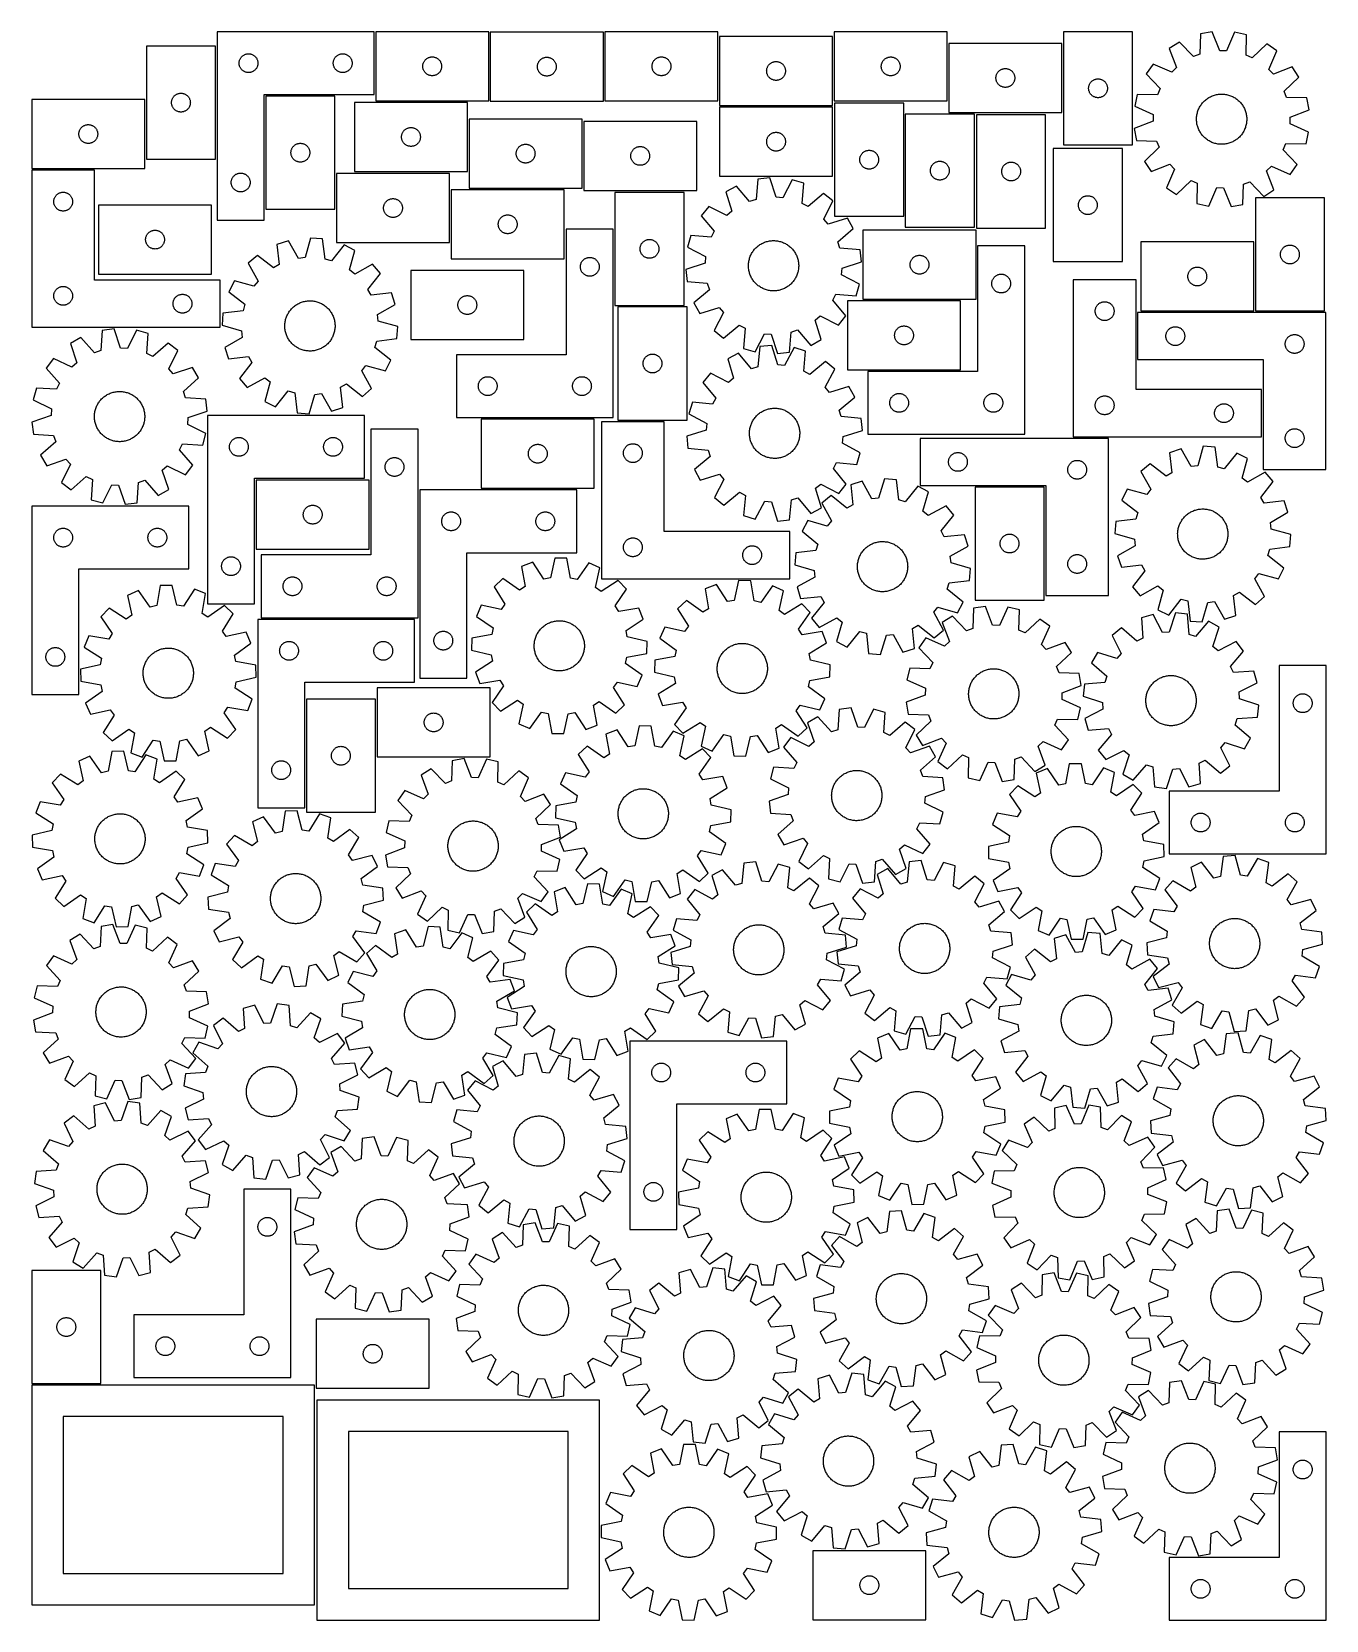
# Model space of a CAD drawing. Header units: millimetres. Extents: x 7 to 1243, y 7 to 1524.
import ezdxf

# ---------------------------------------------------------------- set-up
doc = ezdxf.new("R2010")
doc.units = ezdxf.units.MM
doc.layers.add('CUT', color=7, linetype='CONTINUOUS', true_color=0x000000)

msp = doc.modelspace()

# ---------------------------------------------------------------- linework, layer by layer
at = {"layer": 'CUT'}
for p, q in [((183.663842, 1524.300809), (183.663842, 1344.300809)), ((333.663842, 1524.300809), (183.663842, 1524.300809)), ((333.663842, 1464.300809), (333.663842, 1524.300809)), ((443.198026, 1524.309605), (335.198026, 1524.309605)), ((335.198026, 1524.309605), (335.198026, 1458.309605)), ((443.198026, 1458.309605), (443.198026, 1524.309605)), ((552.719573, 1523.970246), (444.719573, 1523.970246)), ((444.719573, 1523.970246), (444.719573, 1457.970246)), ((552.719573, 1457.970246), (552.719573, 1523.970246)), ((662.232449, 1524.309117), (554.232449, 1524.309117)), ((554.232449, 1524.309117), (554.232449, 1458.309117)), ((662.232449, 1458.309117), (662.232449, 1524.309117)), ((771.77835, 1519.865022), (663.77835, 1519.865022)), ((663.77835, 1519.865022), (663.77835, 1453.865022)), ((771.77835, 1453.865022), (771.77835, 1519.865022)), ((881.326873, 1524.222444), (773.326873, 1524.222444)), ((773.326873, 1524.222444), (773.326873, 1458.222444)), ((881.326873, 1458.222444), (881.326873, 1524.222444)), ((1058.440504, 1524.301546), (992.440504, 1524.301546)), ((992.440504, 1524.301546), (992.440504, 1416.301546)), ((1058.440504, 1416.301546), (1058.440504, 1524.301546)), ((1123.187017, 1522.253355), (1122.728977, 1502.882433)), ((1134.544755, 1524.275051), (1123.187017, 1522.253355)), ((1141.658982, 1506.252004), (1134.544755, 1524.275051)), ((1155.923605, 1523.84329), (1148.087499, 1506.122176)), ((1167.190456, 1521.364675), (1155.923605, 1523.84329)), ((1166.866023, 1501.991055), (1167.190456, 1521.364675)), ((182.078581, 1510.607942), (116.078581, 1510.607942)), ((116.078581, 1510.607942), (116.078581, 1402.607942)), ((182.078581, 1402.607942), (182.078581, 1510.607942)), ((209.683243, 1502.372663), (210.219691, 1502.615724)), ((210.219691, 1502.615724), (210.770887, 1502.82318)), ((210.770887, 1502.82318), (211.33447, 1502.994141)), ((211.33447, 1502.994141), (211.908029, 1503.127876)), ((211.908029, 1503.127876), (212.489106, 1503.223812)), ((212.489106, 1503.223812), (213.075214, 1503.281539)), ((213.075214, 1503.281539), (213.663842, 1503.300809)), ((213.663842, 1503.300809), (214.25247, 1503.281539)), ((214.25247, 1503.281539), (214.838577, 1503.223812)), ((214.838577, 1503.223812), (215.419655, 1503.127876)), ((215.419655, 1503.127876), (215.993213, 1502.994141)), ((215.993213, 1502.994141), (216.556797, 1502.82318)), ((216.556797, 1502.82318), (217.107993, 1502.615724)), ((217.107993, 1502.615724), (217.64444, 1502.372663)), ((299.683243, 1502.372663), (300.219691, 1502.615724)), ((300.219691, 1502.615724), (300.770887, 1502.82318)), ((300.770887, 1502.82318), (301.33447, 1502.994141)), ((301.33447, 1502.994141), (301.908029, 1503.127876)), ((301.908029, 1503.127876), (302.489106, 1503.223812)), ((302.489106, 1503.223812), (303.075214, 1503.281539)), ((303.075214, 1503.281539), (303.663842, 1503.300809)), ((303.663842, 1503.300809), (304.25247, 1503.281539)), ((304.25247, 1503.281539), (304.838577, 1503.223812)), ((304.838577, 1503.223812), (305.419655, 1503.127876)), ((305.419655, 1503.127876), (305.993213, 1502.994141)), ((305.993213, 1502.994141), (306.556797, 1502.82318)), ((306.556797, 1502.82318), (307.107993, 1502.615724)), ((307.107993, 1502.615724), (307.64444, 1502.372663)), ((990.876586, 1513.184358), (882.876586, 1513.184358)), ((882.876586, 1513.184358), (882.876586, 1447.184358)), ((990.876586, 1447.184358), (990.876586, 1513.184358)), ((1103.270308, 1514.470918), (1093.550796, 1508.256697)), ((1093.550796, 1508.256697), (1100.540553, 1490.185014)), ((1116.740118, 1500.542292), (1103.270308, 1514.470918)), ((1122.728977, 1502.882433), (1116.740118, 1500.542292)), ((1148.087499, 1506.122176), (1141.658982, 1506.252004)), ((1186.776709, 1512.784449), (1172.755515, 1499.411022)), ((1196.237398, 1506.18287), (1186.776709, 1512.784449)), ((1188.523697, 1488.408134), (1196.237398, 1506.18287)), ((204.663842, 1494.300809), (204.683111, 1494.889437)), ((204.683111, 1493.71218), (204.663842, 1494.300809)), ((204.683111, 1494.889437), (204.740838, 1495.475544)), ((204.740838, 1493.126073), (204.683111, 1493.71218)), ((204.740838, 1495.475544), (204.836774, 1496.056621)), ((204.836774, 1492.544996), (204.740838, 1493.126073)), ((204.836774, 1496.056621), (204.970509, 1496.63018)), ((204.970509, 1491.971437), (204.836774, 1492.544996)), ((204.970509, 1496.63018), (205.141471, 1497.193764)), ((205.141471, 1491.407853), (204.970509, 1491.971437)), ((205.141471, 1497.193764), (205.348926, 1497.744959)), ((205.348926, 1490.856658), (205.141471, 1491.407853)), ((205.348926, 1497.744959), (205.591987, 1498.281407)), ((205.591987, 1490.32021), (205.348926, 1490.856658)), ((205.591987, 1498.281407), (205.869613, 1498.800809)), ((205.869613, 1489.800809), (205.591987, 1490.32021)), ((205.869613, 1498.800809), (206.180615, 1499.300941)), ((206.180615, 1489.300676), (205.869613, 1489.800809)), ((206.180615, 1499.300941), (206.523662, 1499.779661)), ((206.523662, 1488.821956), (206.180615, 1489.300676)), ((206.523662, 1499.779661), (206.897283, 1500.234921)), ((206.897283, 1488.366696), (206.523662, 1488.821956)), ((206.897283, 1500.234921), (207.299881, 1500.66477)), ((207.299881, 1487.936848), (206.897283, 1488.366696)), ((207.299881, 1500.66477), (207.729729, 1501.067367)), ((207.729729, 1487.53425), (207.299881, 1487.936848)), ((207.729729, 1501.067367), (208.184989, 1501.440989)), ((208.184989, 1487.160628), (207.729729, 1487.53425)), ((208.184989, 1501.440989), (208.66371, 1501.784035)), ((208.66371, 1501.784035), (209.163842, 1502.095037)), ((209.163842, 1502.095037), (209.683243, 1502.372663)), ((217.64444, 1502.372663), (218.163842, 1502.095037)), ((218.163842, 1502.095037), (218.663974, 1501.784035)), ((218.663974, 1501.784035), (219.142695, 1501.440989)), ((219.142695, 1501.440989), (219.597954, 1501.067367)), ((219.597954, 1487.53425), (219.142695, 1487.160628)), ((219.597954, 1501.067367), (220.027803, 1500.66477)), ((220.027803, 1487.936848), (219.597954, 1487.53425)), ((220.027803, 1500.66477), (220.4304, 1500.234921)), ((220.4304, 1488.366696), (220.027803, 1487.936848)), ((220.4304, 1500.234921), (220.804022, 1499.779661)), ((220.804022, 1488.821956), (220.4304, 1488.366696)), ((220.804022, 1499.779661), (221.147068, 1499.300941)), ((221.147068, 1489.300676), (220.804022, 1488.821956)), ((221.147068, 1499.300941), (221.45807, 1498.800809)), ((221.45807, 1489.800809), (221.147068, 1489.300676)), ((221.45807, 1498.800809), (221.735696, 1498.281407)), ((221.735696, 1490.32021), (221.45807, 1489.800809)), ((221.735696, 1498.281407), (221.978757, 1497.744959)), ((221.978757, 1490.856658), (221.735696, 1490.32021)), ((221.978757, 1497.744959), (222.186213, 1497.193764)), ((222.186213, 1491.407853), (221.978757, 1490.856658)), ((222.186213, 1497.193764), (222.357174, 1496.63018)), ((222.357174, 1491.971437), (222.186213, 1491.407853)), ((222.357174, 1496.63018), (222.490909, 1496.056621)), ((222.490909, 1492.544996), (222.357174, 1491.971437)), ((222.490909, 1496.056621), (222.586845, 1495.475544)), ((222.586845, 1493.126073), (222.490909, 1492.544996)), ((222.586845, 1495.475544), (222.644572, 1494.889437)), ((222.644572, 1493.71218), (222.586845, 1493.126073)), ((222.644572, 1494.889437), (222.663842, 1494.300809)), ((222.663842, 1494.300809), (222.644572, 1493.71218)), ((294.663842, 1494.300809), (294.683111, 1494.889437)), ((294.683111, 1493.71218), (294.663842, 1494.300809)), ((294.683111, 1494.889437), (294.740838, 1495.475544)), ((294.740838, 1493.126073), (294.683111, 1493.71218)), ((294.740838, 1495.475544), (294.836774, 1496.056621)), ((294.836774, 1492.544996), (294.740838, 1493.126073)), ((294.836774, 1496.056621), (294.970509, 1496.63018)), ((294.970509, 1491.971437), (294.836774, 1492.544996)), ((294.970509, 1496.63018), (295.141471, 1497.193764)), ((295.141471, 1491.407853), (294.970509, 1491.971437)), ((295.141471, 1497.193764), (295.348926, 1497.744959)), ((295.348926, 1490.856658), (295.141471, 1491.407853)), ((295.348926, 1497.744959), (295.591987, 1498.281407)), ((295.591987, 1490.32021), (295.348926, 1490.856658)), ((295.591987, 1498.281407), (295.869613, 1498.800809)), ((295.869613, 1489.800809), (295.591987, 1490.32021)), ((295.869613, 1498.800809), (296.180615, 1499.300941)), ((296.180615, 1489.300676), (295.869613, 1489.800809)), ((296.180615, 1499.300941), (296.523662, 1499.779661)), ((296.523662, 1488.821956), (296.180615, 1489.300676)), ((296.523662, 1499.779661), (296.897283, 1500.234921)), ((296.897283, 1488.366696), (296.523662, 1488.821956)), ((296.897283, 1500.234921), (297.299881, 1500.66477)), ((297.299881, 1487.936848), (296.897283, 1488.366696)), ((297.299881, 1500.66477), (297.729729, 1501.067367)), ((297.729729, 1487.53425), (297.299881, 1487.936848)), ((297.729729, 1501.067367), (298.184989, 1501.440989)), ((298.184989, 1487.160628), (297.729729, 1487.53425)), ((298.184989, 1501.440989), (298.66371, 1501.784035)), ((298.66371, 1501.784035), (299.163842, 1502.095037)), ((299.163842, 1502.095037), (299.683243, 1502.372663)), ((307.64444, 1502.372663), (308.163842, 1502.095037)), ((308.163842, 1502.095037), (308.663974, 1501.784035)), ((308.663974, 1501.784035), (309.142695, 1501.440989)), ((309.142695, 1501.440989), (309.597954, 1501.067367)), ((309.597954, 1487.53425), (309.142695, 1487.160628)), ((309.597954, 1501.067367), (310.027803, 1500.66477)), ((310.027803, 1487.936848), (309.597954, 1487.53425)), ((310.027803, 1500.66477), (310.4304, 1500.234921)), ((310.4304, 1488.366696), (310.027803, 1487.936848)), ((310.4304, 1500.234921), (310.804022, 1499.779661)), ((310.804022, 1488.821956), (310.4304, 1488.366696)), ((310.804022, 1499.779661), (311.147068, 1499.300941)), ((311.147068, 1489.300676), (310.804022, 1488.821956)), ((311.147068, 1499.300941), (311.45807, 1498.800809)), ((311.45807, 1489.800809), (311.147068, 1489.300676)), ((311.45807, 1498.800809), (311.735696, 1498.281407)), ((311.735696, 1490.32021), (311.45807, 1489.800809)), ((311.735696, 1498.281407), (311.978757, 1497.744959)), ((311.978757, 1490.856658), (311.735696, 1490.32021)), ((311.978757, 1497.744959), (312.186213, 1497.193764)), ((312.186213, 1491.407853), (311.978757, 1490.856658)), ((312.186213, 1497.193764), (312.357174, 1496.63018)), ((312.357174, 1491.971437), (312.186213, 1491.407853)), ((312.357174, 1496.63018), (312.490909, 1496.056621)), ((312.490909, 1492.544996), (312.357174, 1491.971437)), ((312.490909, 1496.056621), (312.586845, 1495.475544)), ((312.586845, 1493.126073), (312.490909, 1492.544996)), ((312.586845, 1495.475544), (312.644572, 1494.889437)), ((312.644572, 1493.71218), (312.586845, 1493.126073)), ((312.644572, 1494.889437), (312.663842, 1494.300809)), ((312.663842, 1494.300809), (312.644572, 1493.71218)), ((380.198026, 1491.309605), (380.217295, 1491.898233)), ((380.217295, 1490.720977), (380.198026, 1491.309605)), ((380.217295, 1491.898233), (380.275022, 1492.484341)), ((380.275022, 1490.134869), (380.217295, 1490.720977)), ((380.275022, 1492.484341), (380.370958, 1493.065418)), ((380.370958, 1489.553792), (380.275022, 1490.134869)), ((380.370958, 1493.065418), (380.504693, 1493.638976)), ((380.504693, 1488.980233), (380.370958, 1489.553792)), ((380.504693, 1493.638976), (380.675654, 1494.20256)), ((380.675654, 1488.41665), (380.504693, 1488.980233)), ((380.675654, 1494.20256), (380.88311, 1494.753756)), ((380.88311, 1487.865454), (380.675654, 1488.41665)), ((380.88311, 1494.753756), (381.126171, 1495.290203)), ((381.126171, 1487.329007), (380.88311, 1487.865454)), ((381.126171, 1495.290203), (381.403797, 1495.809605)), ((381.403797, 1495.809605), (381.714799, 1496.309737)), ((381.714799, 1496.309737), (382.057845, 1496.788458)), ((382.057845, 1496.788458), (382.431467, 1497.243717)), ((382.431467, 1497.243717), (382.834064, 1497.673566)), ((382.834064, 1497.673566), (383.263913, 1498.076163)), ((383.263913, 1498.076163), (383.719173, 1498.449785)), ((383.719173, 1498.449785), (384.197893, 1498.792831)), ((384.197893, 1498.792831), (384.698026, 1499.103833)), ((384.698026, 1499.103833), (385.217427, 1499.381459)), ((385.217427, 1499.381459), (385.753875, 1499.624521)), ((385.753875, 1499.624521), (386.30507, 1499.831976)), ((386.30507, 1499.831976), (386.868654, 1500.002937)), ((386.868654, 1500.002937), (387.442213, 1500.136672)), ((387.442213, 1500.136672), (388.02329, 1500.232609)), ((388.02329, 1500.232609), (388.609397, 1500.290335)), ((388.609397, 1500.290335), (389.198026, 1500.309605)), ((389.198026, 1500.309605), (389.786654, 1500.290335)), ((389.786654, 1500.290335), (390.372761, 1500.232609)), ((390.372761, 1500.232609), (390.953838, 1500.136672)), ((390.953838, 1500.136672), (391.527397, 1500.002937)), ((391.527397, 1500.002937), (392.090981, 1499.831976)), ((392.090981, 1499.831976), (392.642176, 1499.624521)), ((392.642176, 1499.624521), (393.178624, 1499.381459)), ((393.178624, 1499.381459), (393.698026, 1499.103833)), ((393.698026, 1499.103833), (394.198158, 1498.792831)), ((394.198158, 1498.792831), (394.676878, 1498.449785)), ((394.676878, 1498.449785), (395.132138, 1498.076163)), ((395.132138, 1498.076163), (395.561987, 1497.673566)), ((395.561987, 1497.673566), (395.964584, 1497.243717)), ((395.964584, 1497.243717), (396.338206, 1496.788458)), ((396.338206, 1496.788458), (396.681252, 1496.309737)), ((396.681252, 1496.309737), (396.992254, 1495.809605)), ((396.992254, 1495.809605), (397.26988, 1495.290203)), ((397.26988, 1495.290203), (397.512941, 1494.753756)), ((397.512941, 1487.865454), (397.26988, 1487.329007)), ((397.512941, 1494.753756), (397.720397, 1494.20256)), ((397.720397, 1488.41665), (397.512941, 1487.865454)), ((397.720397, 1494.20256), (397.891358, 1493.638976)), ((397.891358, 1488.980233), (397.720397, 1488.41665)), ((397.891358, 1493.638976), (398.025093, 1493.065418)), ((398.025093, 1489.553792), (397.891358, 1488.980233)), ((398.025093, 1493.065418), (398.121029, 1492.484341)), ((398.121029, 1490.134869), (398.025093, 1489.553792)), ((398.121029, 1492.484341), (398.178756, 1491.898233)), ((398.178756, 1490.720977), (398.121029, 1490.134869)), ((398.178756, 1491.898233), (398.198026, 1491.309605)), ((398.198026, 1491.309605), (398.178756, 1490.720977)), ((489.719573, 1490.970246), (489.738842, 1491.558874)), ((489.738842, 1490.381618), (489.719573, 1490.970246)), ((489.738842, 1491.558874), (489.796569, 1492.144982)), ((489.796569, 1489.795511), (489.738842, 1490.381618)), ((489.796569, 1492.144982), (489.892505, 1492.726059)), ((489.892505, 1489.214433), (489.796569, 1489.795511)), ((489.892505, 1492.726059), (490.02624, 1493.299618)), ((490.02624, 1488.640875), (489.892505, 1489.214433)), ((490.02624, 1493.299618), (490.197202, 1493.863202)), ((490.197202, 1488.077291), (490.02624, 1488.640875)), ((490.197202, 1493.863202), (490.404657, 1494.414397)), ((490.404657, 1487.526095), (490.197202, 1488.077291)), ((490.404657, 1494.414397), (490.647718, 1494.950845)), ((490.647718, 1486.989648), (490.404657, 1487.526095)), ((490.647718, 1494.950845), (490.925344, 1495.470246)), ((490.925344, 1495.470246), (491.236346, 1495.970378)), ((491.236346, 1495.970378), (491.579393, 1496.449099)), ((491.579393, 1496.449099), (491.953015, 1496.904359)), ((491.953015, 1496.904359), (492.355612, 1497.334207)), ((492.355612, 1497.334207), (492.78546, 1497.736805)), ((492.78546, 1497.736805), (493.24072, 1498.110426)), ((493.24072, 1498.110426), (493.719441, 1498.453473)), ((493.719441, 1498.453473), (494.219573, 1498.764475)), ((494.219573, 1498.764475), (494.738975, 1499.042101)), ((494.738975, 1499.042101), (495.275422, 1499.285162)), ((495.275422, 1499.285162), (495.826618, 1499.492617)), ((495.826618, 1499.492617), (496.390201, 1499.663579)), ((496.390201, 1499.663579), (496.96376, 1499.797314)), ((496.96376, 1499.797314), (497.544837, 1499.89325)), ((497.544837, 1499.89325), (498.130945, 1499.950977)), ((498.130945, 1499.950977), (498.719573, 1499.970246)), ((498.719573, 1499.970246), (499.308201, 1499.950977)), ((499.308201, 1499.950977), (499.894308, 1499.89325)), ((499.894308, 1499.89325), (500.475386, 1499.797314)), ((500.475386, 1499.797314), (501.048944, 1499.663579)), ((501.048944, 1499.663579), (501.612528, 1499.492617)), ((501.612528, 1499.492617), (502.163724, 1499.285162)), ((502.163724, 1499.285162), (502.700171, 1499.042101)), ((502.700171, 1499.042101), (503.219573, 1498.764475)), ((503.219573, 1498.764475), (503.719705, 1498.453473)), ((503.719705, 1498.453473), (504.198426, 1498.110426)), ((504.198426, 1498.110426), (504.653685, 1497.736805)), ((504.653685, 1497.736805), (505.083534, 1497.334207)), ((505.083534, 1497.334207), (505.486131, 1496.904359)), ((505.486131, 1496.904359), (505.859753, 1496.449099)), ((505.859753, 1496.449099), (506.202799, 1495.970378)), ((506.202799, 1495.970378), (506.513801, 1495.470246)), ((506.513801, 1495.470246), (506.791427, 1494.950845)), ((506.791427, 1494.950845), (507.034489, 1494.414397)), ((507.034489, 1487.526095), (506.791427, 1486.989648)), ((507.034489, 1494.414397), (507.241944, 1493.863202)), ((507.241944, 1488.077291), (507.034489, 1487.526095)), ((507.241944, 1493.863202), (507.412905, 1493.299618)), ((507.412905, 1488.640875), (507.241944, 1488.077291)), ((507.412905, 1493.299618), (507.54664, 1492.726059)), ((507.54664, 1489.214433), (507.412905, 1488.640875)), ((507.54664, 1492.726059), (507.642577, 1492.144982)), ((507.642577, 1489.795511), (507.54664, 1489.214433)), ((507.642577, 1492.144982), (507.700303, 1491.558874)), ((507.700303, 1490.381618), (507.642577, 1489.795511)), ((507.700303, 1491.558874), (507.719573, 1490.970246)), ((507.719573, 1490.970246), (507.700303, 1490.381618)), ((599.232449, 1491.309117), (599.251719, 1491.897745)), ((599.251719, 1490.720488), (599.232449, 1491.309117)), ((599.251719, 1491.897745), (599.309446, 1492.483852)), ((599.309446, 1490.134381), (599.251719, 1490.720488)), ((599.309446, 1492.483852), (599.405382, 1493.064929)), ((599.405382, 1489.553304), (599.309446, 1490.134381)), ((599.405382, 1493.064929), (599.539117, 1493.638488)), ((599.539117, 1488.979745), (599.405382, 1489.553304)), ((599.539117, 1493.638488), (599.710078, 1494.202072)), ((599.710078, 1488.416161), (599.539117, 1488.979745)), ((599.710078, 1494.202072), (599.917534, 1494.753267)), ((599.917534, 1487.864966), (599.710078, 1488.416161)), ((599.917534, 1494.753267), (600.160595, 1495.289715)), ((600.160595, 1487.328518), (599.917534, 1487.864966)), ((600.160595, 1495.289715), (600.438221, 1495.809117)), ((600.438221, 1495.809117), (600.749223, 1496.309249)), ((600.749223, 1496.309249), (601.092269, 1496.787969)), ((601.092269, 1496.787969), (601.465891, 1497.243229)), ((601.465891, 1497.243229), (601.868488, 1497.673078)), ((601.868488, 1497.673078), (602.298337, 1498.075675)), ((602.298337, 1498.075675), (602.753596, 1498.449297)), ((602.753596, 1498.449297), (603.232317, 1498.792343)), ((603.232317, 1498.792343), (603.732449, 1499.103345)), ((603.732449, 1499.103345), (604.251851, 1499.380971)), ((604.251851, 1499.380971), (604.788298, 1499.624032)), ((604.788298, 1499.624032), (605.339494, 1499.831488)), ((605.339494, 1499.831488), (605.903078, 1500.002449)), ((605.903078, 1500.002449), (606.476636, 1500.136184)), ((606.476636, 1500.136184), (607.057714, 1500.23212)), ((607.057714, 1500.23212), (607.643821, 1500.289847)), ((607.643821, 1500.289847), (608.232449, 1500.309117)), ((608.232449, 1500.309117), (608.821078, 1500.289847)), ((608.821078, 1500.289847), (609.407185, 1500.23212)), ((609.407185, 1500.23212), (609.988262, 1500.136184)), ((609.988262, 1500.136184), (610.561821, 1500.002449)), ((610.561821, 1500.002449), (611.125405, 1499.831488)), ((611.125405, 1499.831488), (611.6766, 1499.624032)), ((611.6766, 1499.624032), (612.213048, 1499.380971)), ((612.213048, 1499.380971), (612.732449, 1499.103345)), ((612.732449, 1499.103345), (613.232581, 1498.792343)), ((613.232581, 1498.792343), (613.711302, 1498.449297)), ((613.711302, 1498.449297), (614.166562, 1498.075675)), ((614.166562, 1498.075675), (614.59641, 1497.673078)), ((614.59641, 1497.673078), (614.999008, 1497.243229)), ((614.999008, 1497.243229), (615.372629, 1496.787969)), ((615.372629, 1496.787969), (615.715676, 1496.309249)), ((615.715676, 1496.309249), (616.026678, 1495.809117)), ((616.026678, 1495.809117), (616.304304, 1495.289715)), ((616.304304, 1495.289715), (616.547365, 1494.753267)), ((616.547365, 1487.864966), (616.304304, 1487.328518)), ((616.547365, 1494.753267), (616.754821, 1494.202072)), ((616.754821, 1488.416161), (616.547365, 1487.864966)), ((616.754821, 1494.202072), (616.925782, 1493.638488)), ((616.925782, 1488.979745), (616.754821, 1488.416161)), ((616.925782, 1493.638488), (617.059517, 1493.064929)), ((617.059517, 1489.553304), (616.925782, 1488.979745)), ((617.059517, 1493.064929), (617.155453, 1492.483852)), ((617.155453, 1490.134381), (617.059517, 1489.553304)), ((617.155453, 1492.483852), (617.21318, 1491.897745)), ((617.21318, 1490.720488), (617.155453, 1490.134381)), ((617.21318, 1491.897745), (617.232449, 1491.309117)), ((617.232449, 1491.309117), (617.21318, 1490.720488)), ((708.77835, 1486.865022), (708.797619, 1487.45365)), ((708.797619, 1487.45365), (708.855346, 1488.039757)), ((708.855346, 1488.039757), (708.951282, 1488.620835)), ((708.951282, 1488.620835), (709.085017, 1489.194393)), ((709.085017, 1489.194393), (709.255978, 1489.757977)), ((709.255978, 1489.757977), (709.463434, 1490.309173)), ((709.463434, 1490.309173), (709.706495, 1490.84562)), ((709.706495, 1490.84562), (709.984121, 1491.365022)), ((709.984121, 1491.365022), (710.295123, 1491.865154)), ((710.295123, 1491.865154), (710.63817, 1492.343875)), ((710.63817, 1492.343875), (711.011791, 1492.799134)), ((711.011791, 1492.799134), (711.414389, 1493.228983)), ((711.414389, 1493.228983), (711.844237, 1493.63158)), ((711.844237, 1493.63158), (712.299497, 1494.005202)), ((712.299497, 1494.005202), (712.778218, 1494.348248)), ((712.778218, 1494.348248), (713.27835, 1494.65925)), ((713.27835, 1494.65925), (713.797751, 1494.936876)), ((713.797751, 1494.936876), (714.334199, 1495.179938)), ((714.334199, 1495.179938), (714.885394, 1495.387393)), ((714.885394, 1495.387393), (715.448978, 1495.558354)), ((715.448978, 1495.558354), (716.022537, 1495.692089)), ((716.022537, 1495.692089), (716.603614, 1495.788025)), ((716.603614, 1495.788025), (717.189721, 1495.845752)), ((717.189721, 1495.845752), (717.77835, 1495.865022)), ((717.77835, 1495.865022), (718.366978, 1495.845752)), ((718.366978, 1495.845752), (718.953085, 1495.788025)), ((718.953085, 1495.788025), (719.534163, 1495.692089)), ((719.534163, 1495.692089), (720.107721, 1495.558354)), ((720.107721, 1495.558354), (720.671305, 1495.387393)), ((720.671305, 1495.387393), (721.222501, 1495.179938)), ((721.222501, 1495.179938), (721.758948, 1494.936876)), ((721.758948, 1494.936876), (722.27835, 1494.65925)), ((722.27835, 1494.65925), (722.778482, 1494.348248)), ((722.778482, 1494.348248), (723.257202, 1494.005202)), ((723.257202, 1494.005202), (723.712462, 1493.63158)), ((723.712462, 1493.63158), (724.142311, 1493.228983)), ((724.142311, 1493.228983), (724.544908, 1492.799134)), ((724.544908, 1492.799134), (724.91853, 1492.343875)), ((724.91853, 1492.343875), (725.261576, 1491.865154)), ((725.261576, 1491.865154), (725.572578, 1491.365022)), ((725.572578, 1491.365022), (725.850204, 1490.84562)), ((725.850204, 1490.84562), (726.093265, 1490.309173)), ((726.093265, 1490.309173), (726.300721, 1489.757977)), ((726.300721, 1489.757977), (726.471682, 1489.194393)), ((726.471682, 1489.194393), (726.605417, 1488.620835)), ((726.605417, 1488.620835), (726.701353, 1488.039757)), ((726.701353, 1488.039757), (726.75908, 1487.45365)), ((726.75908, 1487.45365), (726.77835, 1486.865022)), ((818.326873, 1491.222444), (818.346142, 1491.811072)), ((818.346142, 1490.633815), (818.326873, 1491.222444)), ((818.346142, 1491.811072), (818.403869, 1492.397179)), ((818.403869, 1490.047708), (818.346142, 1490.633815)), ((818.403869, 1492.397179), (818.499805, 1492.978256)), ((818.499805, 1489.466631), (818.403869, 1490.047708)), ((818.499805, 1492.978256), (818.63354, 1493.551815)), ((818.63354, 1488.893072), (818.499805, 1489.466631)), ((818.63354, 1493.551815), (818.804501, 1494.115399)), ((818.804501, 1488.329488), (818.63354, 1488.893072)), ((818.804501, 1494.115399), (819.011957, 1494.666594)), ((819.011957, 1487.778293), (818.804501, 1488.329488)), ((819.011957, 1494.666594), (819.255018, 1495.203042)), ((819.255018, 1487.241845), (819.011957, 1487.778293)), ((819.255018, 1495.203042), (819.532644, 1495.722444)), ((819.532644, 1495.722444), (819.843646, 1496.222576)), ((819.843646, 1496.222576), (820.186693, 1496.701296)), ((820.186693, 1496.701296), (820.560314, 1497.156556)), ((820.560314, 1497.156556), (820.962912, 1497.586405)), ((820.962912, 1497.586405), (821.39276, 1497.989002)), ((821.39276, 1497.989002), (821.84802, 1498.362624)), ((821.84802, 1498.362624), (822.32674, 1498.70567)), ((822.32674, 1498.70567), (822.826873, 1499.016672)), ((822.826873, 1499.016672), (823.346274, 1499.294298)), ((823.346274, 1499.294298), (823.882722, 1499.537359)), ((823.882722, 1499.537359), (824.433917, 1499.744815)), ((824.433917, 1499.744815), (824.997501, 1499.915776)), ((824.997501, 1499.915776), (825.57106, 1500.049511)), ((825.57106, 1500.049511), (826.152137, 1500.145447)), ((826.152137, 1500.145447), (826.738244, 1500.203174)), ((826.738244, 1500.203174), (827.326873, 1500.222444)), ((827.326873, 1500.222444), (827.915501, 1500.203174)), ((827.915501, 1500.203174), (828.501608, 1500.145447)), ((828.501608, 1500.145447), (829.082685, 1500.049511)), ((829.082685, 1500.049511), (829.656244, 1499.915776)), ((829.656244, 1499.915776), (830.219828, 1499.744815)), ((830.219828, 1499.744815), (830.771023, 1499.537359)), ((830.771023, 1499.537359), (831.307471, 1499.294298)), ((831.307471, 1499.294298), (831.826873, 1499.016672)), ((831.826873, 1499.016672), (832.327005, 1498.70567)), ((832.327005, 1498.70567), (832.805725, 1498.362624)), ((832.805725, 1498.362624), (833.260985, 1497.989002)), ((833.260985, 1497.989002), (833.690834, 1497.586405)), ((833.690834, 1497.586405), (834.093431, 1497.156556)), ((834.093431, 1497.156556), (834.467053, 1496.701296)), ((834.467053, 1496.701296), (834.810099, 1496.222576)), ((834.810099, 1496.222576), (835.121101, 1495.722444)), ((835.121101, 1495.722444), (835.398727, 1495.203042)), ((835.398727, 1495.203042), (835.641788, 1494.666594)), ((835.641788, 1487.778293), (835.398727, 1487.241845)), ((835.641788, 1494.666594), (835.849244, 1494.115399)), ((835.849244, 1488.329488), (835.641788, 1487.778293)), ((835.849244, 1494.115399), (836.020205, 1493.551815)), ((836.020205, 1488.893072), (835.849244, 1488.329488)), ((836.020205, 1493.551815), (836.15394, 1492.978256)), ((836.15394, 1489.466631), (836.020205, 1488.893072)), ((836.15394, 1492.978256), (836.249876, 1492.397179)), ((836.249876, 1490.047708), (836.15394, 1489.466631)), ((836.249876, 1492.397179), (836.307603, 1491.811072)), ((836.307603, 1490.633815), (836.249876, 1490.047708)), ((836.307603, 1491.811072), (836.326873, 1491.222444)), ((836.326873, 1491.222444), (836.307603, 1490.633815)), ((931.397733, 1487.324538), (931.876454, 1487.667584)), ((931.876454, 1487.667584), (932.376586, 1487.978586)), ((932.376586, 1487.978586), (932.895987, 1488.256212)), ((932.895987, 1488.256212), (933.432435, 1488.499273)), ((933.432435, 1488.499273), (933.983631, 1488.706729)), ((933.983631, 1488.706729), (934.547214, 1488.87769)), ((934.547214, 1488.87769), (935.120773, 1489.011425)), ((935.120773, 1489.011425), (935.70185, 1489.107361)), ((935.70185, 1489.107361), (936.287958, 1489.165088)), ((936.287958, 1489.165088), (936.876586, 1489.184358)), ((936.876586, 1489.184358), (937.465214, 1489.165088)), ((937.465214, 1489.165088), (938.051321, 1489.107361)), ((938.051321, 1489.107361), (938.632399, 1489.011425)), ((938.632399, 1489.011425), (939.205957, 1488.87769)), ((939.205957, 1488.87769), (939.769541, 1488.706729)), ((939.769541, 1488.706729), (940.320737, 1488.499273)), ((940.320737, 1488.499273), (940.857184, 1488.256212)), ((940.857184, 1488.256212), (941.376586, 1487.978586)), ((941.376586, 1487.978586), (941.876718, 1487.667584)), ((941.876718, 1487.667584), (942.355439, 1487.324538)), ((1078.128366, 1493.444869), (1071.526787, 1483.98418)), ((1095.903102, 1485.731169), (1078.128366, 1493.444869)), ((1100.540553, 1490.185014), (1095.903102, 1485.731169)), ((1172.755515, 1499.411022), (1166.866023, 1501.991055)), ((1192.977543, 1483.770683), (1188.523697, 1488.408134)), ((1211.049226, 1490.76044), (1192.977543, 1483.770683)), ((1217.263447, 1481.040927), (1211.049226, 1490.76044)), ((208.66371, 1486.817582), (208.184989, 1487.160628)), ((209.163842, 1486.50658), (208.66371, 1486.817582)), ((209.683243, 1486.228954), (209.163842, 1486.50658)), ((210.219691, 1485.985893), (209.683243, 1486.228954)), ((210.770887, 1485.778437), (210.219691, 1485.985893)), ((211.33447, 1485.607476), (210.770887, 1485.778437)), ((211.908029, 1485.473741), (211.33447, 1485.607476)), ((212.489106, 1485.377805), (211.908029, 1485.473741)), ((213.075214, 1485.320078), (212.489106, 1485.377805)), ((213.663842, 1485.300809), (213.075214, 1485.320078)), ((214.25247, 1485.320078), (213.663842, 1485.300809)), ((214.838577, 1485.377805), (214.25247, 1485.320078)), ((215.419655, 1485.473741), (214.838577, 1485.377805)), ((215.993213, 1485.607476), (215.419655, 1485.473741)), ((216.556797, 1485.778437), (215.993213, 1485.607476)), ((217.107993, 1485.985893), (216.556797, 1485.778437)), ((217.64444, 1486.228954), (217.107993, 1485.985893)), ((218.163842, 1486.50658), (217.64444, 1486.228954)), ((218.663974, 1486.817582), (218.163842, 1486.50658)), ((219.142695, 1487.160628), (218.663974, 1486.817582)), ((298.66371, 1486.817582), (298.184989, 1487.160628)), ((299.163842, 1486.50658), (298.66371, 1486.817582)), ((299.683243, 1486.228954), (299.163842, 1486.50658)), ((300.219691, 1485.985893), (299.683243, 1486.228954)), ((300.770887, 1485.778437), (300.219691, 1485.985893)), ((301.33447, 1485.607476), (300.770887, 1485.778437)), ((301.908029, 1485.473741), (301.33447, 1485.607476)), ((302.489106, 1485.377805), (301.908029, 1485.473741)), ((303.075214, 1485.320078), (302.489106, 1485.377805)), ((303.663842, 1485.300809), (303.075214, 1485.320078)), ((304.25247, 1485.320078), (303.663842, 1485.300809)), ((304.838577, 1485.377805), (304.25247, 1485.320078)), ((305.419655, 1485.473741), (304.838577, 1485.377805)), ((305.993213, 1485.607476), (305.419655, 1485.473741)), ((306.556797, 1485.778437), (305.993213, 1485.607476)), ((307.107993, 1485.985893), (306.556797, 1485.778437)), ((307.64444, 1486.228954), (307.107993, 1485.985893)), ((308.163842, 1486.50658), (307.64444, 1486.228954)), ((308.663974, 1486.817582), (308.163842, 1486.50658)), ((309.142695, 1487.160628), (308.663974, 1486.817582)), ((381.403797, 1486.809605), (381.126171, 1487.329007)), ((381.714799, 1486.309473), (381.403797, 1486.809605)), ((382.057845, 1485.830752), (381.714799, 1486.309473)), ((382.431467, 1485.375492), (382.057845, 1485.830752)), ((382.834064, 1484.945644), (382.431467, 1485.375492)), ((383.263913, 1484.543047), (382.834064, 1484.945644)), ((383.719173, 1484.169425), (383.263913, 1484.543047)), ((384.197893, 1483.826378), (383.719173, 1484.169425)), ((384.698026, 1483.515376), (384.197893, 1483.826378)), ((385.217427, 1483.23775), (384.698026, 1483.515376)), ((385.753875, 1482.994689), (385.217427, 1483.23775)), ((386.30507, 1482.787234), (385.753875, 1482.994689)), ((386.868654, 1482.616272), (386.30507, 1482.787234)), ((387.442213, 1482.482537), (386.868654, 1482.616272)), ((388.02329, 1482.386601), (387.442213, 1482.482537)), ((388.609397, 1482.328874), (388.02329, 1482.386601)), ((389.198026, 1482.309605), (388.609397, 1482.328874)), ((389.786654, 1482.328874), (389.198026, 1482.309605)), ((390.372761, 1482.386601), (389.786654, 1482.328874)), ((390.953838, 1482.482537), (390.372761, 1482.386601)), ((391.527397, 1482.616272), (390.953838, 1482.482537)), ((392.090981, 1482.787234), (391.527397, 1482.616272)), ((392.642176, 1482.994689), (392.090981, 1482.787234)), ((393.178624, 1483.23775), (392.642176, 1482.994689)), ((393.698026, 1483.515376), (393.178624, 1483.23775)), ((394.198158, 1483.826378), (393.698026, 1483.515376)), ((394.676878, 1484.169425), (394.198158, 1483.826378)), ((395.132138, 1484.543047), (394.676878, 1484.169425)), ((395.561987, 1484.945644), (395.132138, 1484.543047)), ((395.964584, 1485.375492), (395.561987, 1484.945644)), ((396.338206, 1485.830752), (395.964584, 1485.375492)), ((396.681252, 1486.309473), (396.338206, 1485.830752)), ((396.992254, 1486.809605), (396.681252, 1486.309473)), ((397.26988, 1487.329007), (396.992254, 1486.809605)), ((490.925344, 1486.470246), (490.647718, 1486.989648)), ((491.236346, 1485.970114), (490.925344, 1486.470246)), ((491.579393, 1485.491393), (491.236346, 1485.970114)), ((491.953015, 1485.036134), (491.579393, 1485.491393)), ((492.355612, 1484.606285), (491.953015, 1485.036134)), ((492.78546, 1484.203688), (492.355612, 1484.606285)), ((493.24072, 1483.830066), (492.78546, 1484.203688)), ((493.719441, 1483.48702), (493.24072, 1483.830066)), ((494.219573, 1483.176018), (493.719441, 1483.48702)), ((494.738975, 1482.898392), (494.219573, 1483.176018)), ((495.275422, 1482.655331), (494.738975, 1482.898392)), ((495.826618, 1482.447875), (495.275422, 1482.655331)), ((496.390201, 1482.276914), (495.826618, 1482.447875)), ((496.96376, 1482.143179), (496.390201, 1482.276914)), ((497.544837, 1482.047243), (496.96376, 1482.143179)), ((498.130945, 1481.989516), (497.544837, 1482.047243)), ((498.719573, 1481.970246), (498.130945, 1481.989516)), ((499.308201, 1481.989516), (498.719573, 1481.970246)), ((499.894308, 1482.047243), (499.308201, 1481.989516)), ((500.475386, 1482.143179), (499.894308, 1482.047243)), ((501.048944, 1482.276914), (500.475386, 1482.143179)), ((501.612528, 1482.447875), (501.048944, 1482.276914)), ((502.163724, 1482.655331), (501.612528, 1482.447875)), ((502.700171, 1482.898392), (502.163724, 1482.655331)), ((503.219573, 1483.176018), (502.700171, 1482.898392)), ((503.719705, 1483.48702), (503.219573, 1483.176018)), ((504.198426, 1483.830066), (503.719705, 1483.48702)), ((504.653685, 1484.203688), (504.198426, 1483.830066)), ((505.083534, 1484.606285), (504.653685, 1484.203688)), ((505.486131, 1485.036134), (505.083534, 1484.606285)), ((505.859753, 1485.491393), (505.486131, 1485.036134)), ((506.202799, 1485.970114), (505.859753, 1485.491393)), ((506.513801, 1486.470246), (506.202799, 1485.970114)), ((506.791427, 1486.989648), (506.513801, 1486.470246)), ((600.438221, 1486.809117), (600.160595, 1487.328518)), ((600.749223, 1486.308984), (600.438221, 1486.809117)), ((601.092269, 1485.830264), (600.749223, 1486.308984)), ((601.465891, 1485.375004), (601.092269, 1485.830264)), ((601.868488, 1484.945155), (601.465891, 1485.375004)), ((602.298337, 1484.542558), (601.868488, 1484.945155)), ((602.753596, 1484.168936), (602.298337, 1484.542558)), ((603.232317, 1483.82589), (602.753596, 1484.168936)), ((603.732449, 1483.514888), (603.232317, 1483.82589)), ((604.251851, 1483.237262), (603.732449, 1483.514888)), ((604.788298, 1482.994201), (604.251851, 1483.237262)), ((605.339494, 1482.786745), (604.788298, 1482.994201)), ((605.903078, 1482.615784), (605.339494, 1482.786745)), ((606.476636, 1482.482049), (605.903078, 1482.615784)), ((607.057714, 1482.386113), (606.476636, 1482.482049)), ((607.643821, 1482.328386), (607.057714, 1482.386113)), ((608.232449, 1482.309117), (607.643821, 1482.328386)), ((608.821078, 1482.328386), (608.232449, 1482.309117)), ((609.407185, 1482.386113), (608.821078, 1482.328386)), ((609.988262, 1482.482049), (609.407185, 1482.386113)), ((610.561821, 1482.615784), (609.988262, 1482.482049)), ((611.125405, 1482.786745), (610.561821, 1482.615784)), ((611.6766, 1482.994201), (611.125405, 1482.786745)), ((612.213048, 1483.237262), (611.6766, 1482.994201)), ((612.732449, 1483.514888), (612.213048, 1483.237262)), ((613.232581, 1483.82589), (612.732449, 1483.514888)), ((613.711302, 1484.168936), (613.232581, 1483.82589)), ((614.166562, 1484.542558), (613.711302, 1484.168936)), ((614.59641, 1484.945155), (614.166562, 1484.542558)), ((614.999008, 1485.375004), (614.59641, 1484.945155)), ((615.372629, 1485.830264), (614.999008, 1485.375004)), ((615.715676, 1486.308984), (615.372629, 1485.830264)), ((616.026678, 1486.809117), (615.715676, 1486.308984)), ((616.304304, 1487.328518), (616.026678, 1486.809117)), ((708.797619, 1486.276394), (708.77835, 1486.865022)), ((708.855346, 1485.690286), (708.797619, 1486.276394)), ((708.951282, 1485.109209), (708.855346, 1485.690286)), ((709.085017, 1484.53565), (708.951282, 1485.109209)), ((709.255978, 1483.972067), (709.085017, 1484.53565)), ((709.463434, 1483.420871), (709.255978, 1483.972067)), ((709.706495, 1482.884423), (709.463434, 1483.420871)), ((709.984121, 1482.365022), (709.706495, 1482.884423)), ((710.295123, 1481.86489), (709.984121, 1482.365022)), ((710.63817, 1481.386169), (710.295123, 1481.86489)), ((711.011791, 1480.930909), (710.63817, 1481.386169)), ((711.414389, 1480.501061), (711.011791, 1480.930909)), ((711.844237, 1480.098463), (711.414389, 1480.501061)), ((712.299497, 1479.724842), (711.844237, 1480.098463)), ((712.778218, 1479.381795), (712.299497, 1479.724842)), ((713.27835, 1479.070793), (712.778218, 1479.381795)), ((713.797751, 1478.793167), (713.27835, 1479.070793)), ((714.334199, 1478.550106), (713.797751, 1478.793167)), ((714.885394, 1478.342651), (714.334199, 1478.550106)), ((715.448978, 1478.171689), (714.885394, 1478.342651)), ((716.022537, 1478.037954), (715.448978, 1478.171689)), ((716.603614, 1477.942018), (716.022537, 1478.037954)), ((717.189721, 1477.884291), (716.603614, 1477.942018)), ((717.77835, 1477.865022), (717.189721, 1477.884291)), ((718.366978, 1477.884291), (717.77835, 1477.865022)), ((718.953085, 1477.942018), (718.366978, 1477.884291)), ((719.534163, 1478.037954), (718.953085, 1477.942018)), ((720.107721, 1478.171689), (719.534163, 1478.037954)), ((720.671305, 1478.342651), (720.107721, 1478.171689)), ((721.222501, 1478.550106), (720.671305, 1478.342651)), ((721.758948, 1478.793167), (721.222501, 1478.550106)), ((722.27835, 1479.070793), (721.758948, 1478.793167)), ((722.778482, 1479.381795), (722.27835, 1479.070793)), ((723.257202, 1479.724842), (722.778482, 1479.381795)), ((723.712462, 1480.098463), (723.257202, 1479.724842)), ((724.142311, 1480.501061), (723.712462, 1480.098463)), ((724.544908, 1480.930909), (724.142311, 1480.501061)), ((724.91853, 1481.386169), (724.544908, 1480.930909)), ((725.261576, 1481.86489), (724.91853, 1481.386169)), ((725.572578, 1482.365022), (725.261576, 1481.86489)), ((725.850204, 1482.884423), (725.572578, 1482.365022)), ((726.093265, 1483.420871), (725.850204, 1482.884423)), ((726.300721, 1483.972067), (726.093265, 1483.420871)), ((726.471682, 1484.53565), (726.300721, 1483.972067)), ((726.605417, 1485.109209), (726.471682, 1484.53565)), ((726.701353, 1485.690286), (726.605417, 1485.109209)), ((726.75908, 1486.276394), (726.701353, 1485.690286)), ((726.77835, 1486.865022), (726.75908, 1486.276394)), ((819.532644, 1486.722444), (819.255018, 1487.241845)), ((819.843646, 1486.222311), (819.532644, 1486.722444)), ((820.186693, 1485.743591), (819.843646, 1486.222311)), ((820.560314, 1485.288331), (820.186693, 1485.743591)), ((820.962912, 1484.858483), (820.560314, 1485.288331)), ((821.39276, 1484.455885), (820.962912, 1484.858483)), ((821.84802, 1484.082264), (821.39276, 1484.455885)), ((822.32674, 1483.739217), (821.84802, 1484.082264)), ((822.826873, 1483.428215), (822.32674, 1483.739217)), ((823.346274, 1483.150589), (822.826873, 1483.428215)), ((823.882722, 1482.907528), (823.346274, 1483.150589)), ((824.433917, 1482.700072), (823.882722, 1482.907528)), ((824.997501, 1482.529111), (824.433917, 1482.700072)), ((825.57106, 1482.395376), (824.997501, 1482.529111)), ((826.152137, 1482.29944), (825.57106, 1482.395376)), ((826.738244, 1482.241713), (826.152137, 1482.29944)), ((827.326873, 1482.222444), (826.738244, 1482.241713)), ((827.915501, 1482.241713), (827.326873, 1482.222444)), ((828.501608, 1482.29944), (827.915501, 1482.241713)), ((829.082685, 1482.395376), (828.501608, 1482.29944)), ((829.656244, 1482.529111), (829.082685, 1482.395376)), ((830.219828, 1482.700072), (829.656244, 1482.529111)), ((830.771023, 1482.907528), (830.219828, 1482.700072)), ((831.307471, 1483.150589), (830.771023, 1482.907528)), ((831.826873, 1483.428215), (831.307471, 1483.150589)), ((832.327005, 1483.739217), (831.826873, 1483.428215)), ((832.805725, 1484.082264), (832.327005, 1483.739217)), ((833.260985, 1484.455885), (832.805725, 1484.082264)), ((833.690834, 1484.858483), (833.260985, 1484.455885)), ((834.093431, 1485.288331), (833.690834, 1484.858483)), ((834.467053, 1485.743591), (834.093431, 1485.288331)), ((834.810099, 1486.222311), (834.467053, 1485.743591)), ((835.121101, 1486.722444), (834.810099, 1486.222311)), ((835.398727, 1487.241845), (835.121101, 1486.722444)), ((927.876586, 1480.184358), (927.895855, 1480.772986)), ((927.895855, 1479.595729), (927.876586, 1480.184358)), ((927.895855, 1480.772986), (927.953582, 1481.359093)), ((927.953582, 1479.009622), (927.895855, 1479.595729)), ((927.953582, 1481.359093), (928.049518, 1481.940171)), ((928.049518, 1478.428545), (927.953582, 1479.009622)), ((928.049518, 1481.940171), (928.183253, 1482.513729)), ((928.183253, 1477.854986), (928.049518, 1478.428545)), ((928.183253, 1482.513729), (928.354215, 1483.077313)), ((928.354215, 1477.291402), (928.183253, 1477.854986)), ((928.354215, 1483.077313), (928.56167, 1483.628509)), ((928.56167, 1476.740207), (928.354215, 1477.291402)), ((928.56167, 1483.628509), (928.804731, 1484.164956)), ((928.804731, 1476.203759), (928.56167, 1476.740207)), ((928.804731, 1484.164956), (929.082357, 1484.684358)), ((929.082357, 1475.684358), (928.804731, 1476.203759)), ((929.082357, 1484.684358), (929.393359, 1485.18449)), ((929.393359, 1475.184226), (929.082357, 1475.684358)), ((929.393359, 1485.18449), (929.736406, 1485.663211)), ((929.736406, 1474.705505), (929.393359, 1475.184226)), ((929.736406, 1485.663211), (930.110027, 1486.11847)), ((930.110027, 1474.250245), (929.736406, 1474.705505)), ((930.110027, 1486.11847), (930.512625, 1486.548319)), ((930.512625, 1473.820397), (930.110027, 1474.250245)), ((930.512625, 1486.548319), (930.942473, 1486.950916)), ((930.942473, 1473.417799), (930.512625, 1473.820397)), ((930.942473, 1486.950916), (931.397733, 1487.324538)), ((931.397733, 1473.044178), (930.942473, 1473.417799)), ((931.876454, 1472.701131), (931.397733, 1473.044178)), ((932.376586, 1472.390129), (931.876454, 1472.701131)), ((932.895987, 1472.112503), (932.376586, 1472.390129)), ((941.376586, 1472.390129), (940.857184, 1472.112503)), ((941.876718, 1472.701131), (941.376586, 1472.390129)), ((942.355439, 1473.044178), (941.876718, 1472.701131)), ((942.355439, 1487.324538), (942.810698, 1486.950916)), ((942.810698, 1473.417799), (942.355439, 1473.044178)), ((942.810698, 1486.950916), (943.240547, 1486.548319)), ((943.240547, 1473.820397), (942.810698, 1473.417799)), ((943.240547, 1486.548319), (943.643144, 1486.11847)), ((943.643144, 1474.250245), (943.240547, 1473.820397)), ((943.643144, 1486.11847), (944.016766, 1485.663211)), ((944.016766, 1474.705505), (943.643144, 1474.250245)), ((944.016766, 1485.663211), (944.359812, 1485.18449)), ((944.359812, 1475.184226), (944.016766, 1474.705505)), ((944.359812, 1485.18449), (944.670814, 1484.684358)), ((944.670814, 1475.684358), (944.359812, 1475.184226)), ((944.670814, 1484.684358), (944.94844, 1484.164956)), ((944.94844, 1476.203759), (944.670814, 1475.684358)), ((944.94844, 1484.164956), (945.191501, 1483.628509)), ((945.191501, 1476.740207), (944.94844, 1476.203759)), ((945.191501, 1483.628509), (945.398957, 1483.077313)), ((945.398957, 1477.291402), (945.191501, 1476.740207)), ((945.398957, 1483.077313), (945.569918, 1482.513729)), ((945.569918, 1477.854986), (945.398957, 1477.291402)), ((945.569918, 1482.513729), (945.703653, 1481.940171)), ((945.703653, 1478.428545), (945.569918, 1477.854986)), ((945.703653, 1481.940171), (945.799589, 1481.359093)), ((945.799589, 1479.009622), (945.703653, 1478.428545)), ((945.799589, 1481.359093), (945.857316, 1480.772986)), ((945.857316, 1479.595729), (945.799589, 1479.009622)), ((945.857316, 1480.772986), (945.876586, 1480.184358)), ((945.876586, 1480.184358), (945.857316, 1479.595729)), ((1016.613437, 1472.057359), (1016.747172, 1472.630917)), ((1016.747172, 1472.630917), (1016.918133, 1473.194501)), ((1016.918133, 1473.194501), (1017.125589, 1473.745697)), ((1017.125589, 1473.745697), (1017.36865, 1474.282144)), ((1017.36865, 1474.282144), (1017.646276, 1474.801546)), ((1017.646276, 1474.801546), (1017.957278, 1475.301678)), ((1017.957278, 1475.301678), (1018.300324, 1475.780399)), ((1018.300324, 1475.780399), (1018.673946, 1476.235658)), ((1018.673946, 1476.235658), (1019.076543, 1476.665507)), ((1019.076543, 1476.665507), (1019.506392, 1477.068104)), ((1019.506392, 1477.068104), (1019.961652, 1477.441726)), ((1019.961652, 1477.441726), (1020.440372, 1477.784772)), ((1020.440372, 1477.784772), (1020.940504, 1478.095774)), ((1020.940504, 1478.095774), (1021.459906, 1478.3734)), ((1021.459906, 1478.3734), (1021.996353, 1478.616462)), ((1021.996353, 1478.616462), (1022.547549, 1478.823917)), ((1022.547549, 1478.823917), (1023.111133, 1478.994878)), ((1023.111133, 1478.994878), (1023.684691, 1479.128613)), ((1023.684691, 1479.128613), (1024.265769, 1479.22455)), ((1024.265769, 1479.22455), (1024.851876, 1479.282276)), ((1024.851876, 1479.282276), (1025.440504, 1479.301546)), ((1025.440504, 1479.301546), (1026.029133, 1479.282276)), ((1026.029133, 1479.282276), (1026.61524, 1479.22455)), ((1026.61524, 1479.22455), (1027.196317, 1479.128613)), ((1027.196317, 1479.128613), (1027.769876, 1478.994878)), ((1027.769876, 1478.994878), (1028.33346, 1478.823917)), ((1028.33346, 1478.823917), (1028.884655, 1478.616462)), ((1028.884655, 1478.616462), (1029.421103, 1478.3734)), ((1029.421103, 1478.3734), (1029.940504, 1478.095774)), ((1029.940504, 1478.095774), (1030.440636, 1477.784772)), ((1030.440636, 1477.784772), (1030.919357, 1477.441726)), ((1030.919357, 1477.441726), (1031.374617, 1477.068104)), ((1031.374617, 1477.068104), (1031.804465, 1476.665507)), ((1031.804465, 1476.665507), (1032.207063, 1476.235658)), ((1032.207063, 1476.235658), (1032.580684, 1475.780399)), ((1032.580684, 1475.780399), (1032.923731, 1475.301678)), ((1032.923731, 1475.301678), (1033.234733, 1474.801546)), ((1033.234733, 1474.801546), (1033.512359, 1474.282144)), ((1033.512359, 1474.282144), (1033.75542, 1473.745697)), ((1033.75542, 1473.745697), (1033.962876, 1473.194501)), ((1033.962876, 1473.194501), (1034.133837, 1472.630917)), ((1034.133837, 1472.630917), (1034.267572, 1472.057359)), ((1071.526787, 1483.98418), (1084.900214, 1469.962987)), ((1203.334821, 1467.571118), (1217.263447, 1481.040927)), ((114.547087, 1459.587434), (6.547087, 1459.587434)), ((6.547087, 1459.587434), (6.547087, 1393.587434)), ((114.547087, 1393.587434), (114.547087, 1459.587434)), ((140.078581, 1456.607942), (140.097851, 1457.19657)), ((140.097851, 1457.19657), (140.155577, 1457.782678)), ((140.155577, 1457.782678), (140.251514, 1458.363755)), ((140.251514, 1458.363755), (140.385249, 1458.937314)), ((140.385249, 1458.937314), (140.55621, 1459.500897)), ((140.55621, 1459.500897), (140.763665, 1460.052093)), ((140.763665, 1460.052093), (141.006726, 1460.58854)), ((141.006726, 1460.58854), (141.284353, 1461.107942)), ((141.284353, 1461.107942), (141.595355, 1461.608074)), ((141.595355, 1461.608074), (141.938401, 1462.086795)), ((141.938401, 1462.086795), (142.312023, 1462.542055)), ((142.312023, 1462.542055), (142.71462, 1462.971903)), ((142.71462, 1462.971903), (143.144469, 1463.374501)), ((143.144469, 1463.374501), (143.599728, 1463.748122)), ((143.599728, 1463.748122), (144.078449, 1464.091169)), ((144.078449, 1464.091169), (144.578581, 1464.402171)), ((144.578581, 1464.402171), (145.097983, 1464.679797)), ((145.097983, 1464.679797), (145.63443, 1464.922858)), ((145.63443, 1464.922858), (146.185626, 1465.130313)), ((146.185626, 1465.130313), (146.74921, 1465.301275)), ((146.74921, 1465.301275), (147.322768, 1465.43501)), ((147.322768, 1465.43501), (147.903845, 1465.530946)), ((147.903845, 1465.530946), (148.489953, 1465.588673)), ((148.489953, 1465.588673), (149.078581, 1465.607942)), ((149.078581, 1465.607942), (149.667209, 1465.588673)), ((149.667209, 1465.588673), (150.253317, 1465.530946)), ((150.253317, 1465.530946), (150.834394, 1465.43501)), ((150.834394, 1465.43501), (151.407953, 1465.301275)), ((151.407953, 1465.301275), (151.971536, 1465.130313)), ((151.971536, 1465.130313), (152.522732, 1464.922858)), ((152.522732, 1464.922858), (153.059179, 1464.679797)), ((153.059179, 1464.679797), (153.578581, 1464.402171)), ((153.578581, 1464.402171), (154.078713, 1464.091169)), ((154.078713, 1464.091169), (154.557434, 1463.748122)), ((154.557434, 1463.748122), (155.012693, 1463.374501)), ((155.012693, 1463.374501), (155.442542, 1462.971903)), ((155.442542, 1462.971903), (155.845139, 1462.542055)), ((155.845139, 1462.542055), (156.218761, 1462.086795)), ((156.218761, 1462.086795), (156.561808, 1461.608074)), ((156.561808, 1461.608074), (156.87281, 1461.107942)), ((156.87281, 1461.107942), (157.150436, 1460.58854)), ((157.150436, 1460.58854), (157.393497, 1460.052093)), ((157.393497, 1460.052093), (157.600952, 1459.500897)), ((157.600952, 1459.500897), (157.771914, 1458.937314)), ((157.771914, 1458.937314), (157.905649, 1458.363755)), ((157.905649, 1458.363755), (158.001585, 1457.782678)), ((158.001585, 1457.782678), (158.059311, 1457.19657)), ((158.059311, 1457.19657), (158.078581, 1456.607942)), ((228.663842, 1344.300809), (228.663842, 1464.300809)), ((228.663842, 1464.300809), (333.663842, 1464.300809)), ((230.215417, 1462.776152), (230.215417, 1354.776152)), ((296.215417, 1462.776152), (230.215417, 1462.776152)), ((296.215417, 1354.776152), (296.215417, 1462.776152)), ((335.198026, 1458.309605), (443.198026, 1458.309605)), ((444.719573, 1457.970246), (552.719573, 1457.970246)), ((554.232449, 1458.309117), (662.232449, 1458.309117)), ((773.326873, 1458.222444), (881.326873, 1458.222444)), ((933.432435, 1471.869442), (932.895987, 1472.112503)), ((933.983631, 1471.661986), (933.432435, 1471.869442)), ((934.547214, 1471.491025), (933.983631, 1471.661986)), ((935.120773, 1471.35729), (934.547214, 1471.491025)), ((935.70185, 1471.261354), (935.120773, 1471.35729)), ((936.287958, 1471.203627), (935.70185, 1471.261354)), ((936.876586, 1471.184358), (936.287958, 1471.203627)), ((937.465214, 1471.203627), (936.876586, 1471.184358)), ((938.051321, 1471.261354), (937.465214, 1471.203627)), ((938.632399, 1471.35729), (938.051321, 1471.261354)), ((939.205957, 1471.491025), (938.632399, 1471.35729)), ((939.769541, 1471.661986), (939.205957, 1471.491025)), ((940.320737, 1471.869442), (939.769541, 1471.661986)), ((940.857184, 1472.112503), (940.320737, 1471.869442)), ((1016.440504, 1470.301546), (1016.459774, 1470.890174)), ((1016.459774, 1469.712918), (1016.440504, 1470.301546)), ((1016.459774, 1470.890174), (1016.517501, 1471.476282)), ((1016.517501, 1469.12681), (1016.459774, 1469.712918)), ((1016.517501, 1471.476282), (1016.613437, 1472.057359)), ((1016.613437, 1468.545733), (1016.517501, 1469.12681)), ((1016.747172, 1467.972174), (1016.613437, 1468.545733)), ((1016.918133, 1467.408591), (1016.747172, 1467.972174)), ((1017.125589, 1466.857395), (1016.918133, 1467.408591)), ((1017.36865, 1466.320948), (1017.125589, 1466.857395)), ((1017.646276, 1465.801546), (1017.36865, 1466.320948)), ((1017.957278, 1465.301414), (1017.646276, 1465.801546)), ((1018.300324, 1464.822693), (1017.957278, 1465.301414)), ((1018.673946, 1464.367433), (1018.300324, 1464.822693)), ((1019.076543, 1463.937585), (1018.673946, 1464.367433)), ((1019.506392, 1463.534988), (1019.076543, 1463.937585)), ((1019.961652, 1463.161366), (1019.506392, 1463.534988)), ((1020.440372, 1462.818319), (1019.961652, 1463.161366)), ((1020.940504, 1462.507317), (1020.440372, 1462.818319)), ((1021.459906, 1462.229691), (1020.940504, 1462.507317)), ((1021.996353, 1461.98663), (1021.459906, 1462.229691)), ((1022.547549, 1461.779175), (1021.996353, 1461.98663)), ((1023.111133, 1461.608213), (1022.547549, 1461.779175)), ((1023.684691, 1461.474478), (1023.111133, 1461.608213)), ((1024.265769, 1461.378542), (1023.684691, 1461.474478)), ((1024.851876, 1461.320815), (1024.265769, 1461.378542)), ((1025.440504, 1461.301546), (1024.851876, 1461.320815)), ((1026.029133, 1461.320815), (1025.440504, 1461.301546)), ((1026.61524, 1461.378542), (1026.029133, 1461.320815)), ((1027.196317, 1461.474478), (1026.61524, 1461.378542)), ((1027.769876, 1461.608213), (1027.196317, 1461.474478)), ((1028.33346, 1461.779175), (1027.769876, 1461.608213)), ((1028.884655, 1461.98663), (1028.33346, 1461.779175)), ((1029.421103, 1462.229691), (1028.884655, 1461.98663)), ((1029.940504, 1462.507317), (1029.421103, 1462.229691)), ((1030.440636, 1462.818319), (1029.940504, 1462.507317)), ((1030.919357, 1463.161366), (1030.440636, 1462.818319)), ((1031.374617, 1463.534988), (1030.919357, 1463.161366)), ((1031.804465, 1463.937585), (1031.374617, 1463.534988)), ((1032.207063, 1464.367433), (1031.804465, 1463.937585)), ((1032.580684, 1464.822693), (1032.207063, 1464.367433)), ((1032.923731, 1465.301414), (1032.580684, 1464.822693)), ((1033.234733, 1465.801546), (1032.923731, 1465.301414)), ((1033.512359, 1466.320948), (1033.234733, 1465.801546)), ((1033.75542, 1466.857395), (1033.512359, 1466.320948)), ((1033.962876, 1467.408591), (1033.75542, 1466.857395)), ((1034.133837, 1467.972174), (1033.962876, 1467.408591)), ((1034.267572, 1468.545733), (1034.133837, 1467.972174)), ((1034.267572, 1472.057359), (1034.363508, 1471.476282)), ((1034.363508, 1469.12681), (1034.267572, 1468.545733)), ((1034.363508, 1471.476282), (1034.421235, 1470.890174)), ((1034.421235, 1469.712918), (1034.363508, 1469.12681)), ((1034.421235, 1470.890174), (1034.440504, 1470.301546)), ((1034.440504, 1470.301546), (1034.421235, 1469.712918)), ((1062.946561, 1464.397927), (1060.467946, 1453.131076)), ((1082.320181, 1464.073494), (1062.946561, 1464.397927)), ((1084.900214, 1469.962987), (1082.320181, 1464.073494)), ((1125.931001, 1457.053664), (1126.610287, 1457.758835)), ((1126.610287, 1457.758835), (1127.317771, 1458.435711)), ((1127.317771, 1458.435711), (1128.052275, 1459.083168)), ((1128.052275, 1459.083168), (1128.812576, 1459.700126)), ((1128.812576, 1459.700126), (1129.597409, 1460.285559)), ((1129.597409, 1460.285559), (1130.405469, 1460.838492)), ((1130.405469, 1460.838492), (1131.235409, 1461.358006)), ((1131.235409, 1461.358006), (1132.085848, 1461.843235)), ((1132.085848, 1461.843235), (1132.955372, 1462.293372)), ((1132.955372, 1462.293372), (1133.842533, 1462.707668)), ((1133.842533, 1462.707668), (1134.745854, 1463.085434)), ((1134.745854, 1463.085434), (1135.663831, 1463.426039)), ((1135.663831, 1463.426039), (1136.594938, 1463.728919)), ((1136.594938, 1463.728919), (1137.537623, 1463.993567)), ((1137.537623, 1463.993567), (1138.490319, 1464.219545)), ((1138.490319, 1464.219545), (1139.451439, 1464.406475)), ((1139.451439, 1464.406475), (1140.419384, 1464.554047)), ((1140.419384, 1464.554047), (1141.392543, 1464.662016)), ((1141.392543, 1464.662016), (1142.369296, 1464.7302)), ((1142.369296, 1464.7302), (1143.348017, 1464.758488)), ((1143.348017, 1464.758488), (1144.327078, 1464.746831)), ((1144.327078, 1464.746831), (1145.304848, 1464.695249)), ((1145.304848, 1464.695249), (1146.2797, 1464.603829)), ((1146.2797, 1464.603829), (1147.250013, 1464.472722)), ((1147.250013, 1464.472722), (1148.21417, 1464.302146)), ((1148.21417, 1464.302146), (1149.170567, 1464.092385)), ((1149.170567, 1464.092385), (1150.117613, 1463.84379)), ((1150.117613, 1463.84379), (1151.05373, 1463.556772)), ((1151.05373, 1463.556772), (1151.977361, 1463.23181)), ((1151.977361, 1463.23181), (1152.88697, 1462.869445)), ((1152.88697, 1462.869445), (1153.78104, 1462.47028)), ((1153.78104, 1462.47028), (1154.658085, 1462.034979)), ((1154.658085, 1462.034979), (1155.516646, 1461.564267)), ((1155.516646, 1461.564267), (1156.355292, 1461.058928)), ((1156.355292, 1461.058928), (1157.172627, 1460.519801)), ((1157.172627, 1460.519801), (1157.967293, 1459.947786)), ((1157.967293, 1459.947786), (1158.737966, 1459.343833)), ((1158.737966, 1459.343833), (1159.483362, 1458.708948)), ((1159.483362, 1458.708948), (1160.202243, 1458.044188)), ((1160.202243, 1458.044188), (1160.89341, 1457.350659)), ((1160.89341, 1457.350659), (1161.555714, 1456.629515)), ((1205.674962, 1461.582259), (1203.334821, 1467.571118)), ((1225.045884, 1461.124219), (1205.674962, 1461.582259)), ((1227.067579, 1449.76648), (1225.045884, 1461.124219)), ((140.097851, 1456.019314), (140.078581, 1456.607942)), ((140.155577, 1455.433207), (140.097851, 1456.019314)), ((140.251514, 1454.852129), (140.155577, 1455.433207)), ((140.385249, 1454.278571), (140.251514, 1454.852129)), ((140.55621, 1453.714987), (140.385249, 1454.278571)), ((140.763665, 1453.163791), (140.55621, 1453.714987)), ((141.006726, 1452.627344), (140.763665, 1453.163791)), ((141.284353, 1452.107942), (141.006726, 1452.627344)), ((141.595355, 1451.60781), (141.284353, 1452.107942)), ((141.938401, 1451.129089), (141.595355, 1451.60781)), ((142.312023, 1450.67383), (141.938401, 1451.129089)), ((142.71462, 1450.243981), (142.312023, 1450.67383)), ((143.144469, 1449.841384), (142.71462, 1450.243981)), ((143.599728, 1449.467762), (143.144469, 1449.841384)), ((144.078449, 1449.124716), (143.599728, 1449.467762)), ((144.578581, 1448.813714), (144.078449, 1449.124716)), ((145.097983, 1448.536088), (144.578581, 1448.813714)), ((145.63443, 1448.293026), (145.097983, 1448.536088)), ((146.185626, 1448.085571), (145.63443, 1448.293026)), ((146.74921, 1447.91461), (146.185626, 1448.085571)), ((147.322768, 1447.780875), (146.74921, 1447.91461)), ((147.903845, 1447.684939), (147.322768, 1447.780875)), ((148.489953, 1447.627212), (147.903845, 1447.684939)), ((149.078581, 1447.607942), (148.489953, 1447.627212)), ((149.667209, 1447.627212), (149.078581, 1447.607942)), ((150.253317, 1447.684939), (149.667209, 1447.627212)), ((150.834394, 1447.780875), (150.253317, 1447.684939)), ((151.407953, 1447.91461), (150.834394, 1447.780875)), ((151.971536, 1448.085571), (151.407953, 1447.91461)), ((152.522732, 1448.293026), (151.971536, 1448.085571)), ((153.059179, 1448.536088), (152.522732, 1448.293026)), ((153.578581, 1448.813714), (153.059179, 1448.536088)), ((154.078713, 1449.124716), (153.578581, 1448.813714)), ((154.557434, 1449.467762), (154.078713, 1449.124716)), ((155.012693, 1449.841384), (154.557434, 1449.467762)), ((155.442542, 1450.243981), (155.012693, 1449.841384)), ((155.845139, 1450.67383), (155.442542, 1450.243981)), ((156.218761, 1451.129089), (155.845139, 1450.67383)), ((156.561808, 1451.60781), (156.218761, 1451.129089)), ((156.87281, 1452.107942), (156.561808, 1451.60781)), ((157.150436, 1452.627344), (156.87281, 1452.107942)), ((157.393497, 1453.163791), (157.150436, 1452.627344)), ((157.600952, 1453.714987), (157.393497, 1453.163791)), ((157.771914, 1454.278571), (157.600952, 1453.714987)), ((157.905649, 1454.852129), (157.771914, 1454.278571)), ((158.001585, 1455.433207), (157.905649, 1454.852129)), ((158.059311, 1456.019314), (158.001585, 1455.433207)), ((158.078581, 1456.607942), (158.059311, 1456.019314)), ((422.908293, 1456.781526), (314.908293, 1456.781526)), ((314.908293, 1456.781526), (314.908293, 1390.781526)), ((422.908293, 1390.781526), (422.908293, 1456.781526)), ((663.77835, 1453.865022), (771.77835, 1453.865022)), ((771.792447, 1452.295933), (663.792447, 1452.295933)), ((663.792447, 1452.295933), (663.792447, 1386.295933)), ((771.792447, 1386.295933), (771.792447, 1452.295933)), ((773.737207, 1456.093535), (773.737207, 1348.093535)), ((839.737207, 1456.093535), (773.737207, 1456.093535)), ((839.737207, 1348.093535), (839.737207, 1456.093535)), ((841.248651, 1445.629912), (841.248651, 1337.629912)), ((907.248651, 1445.629912), (841.248651, 1445.629912)), ((882.876586, 1447.184358), (990.876586, 1447.184358)), ((907.248651, 1337.629912), (907.248651, 1445.629912)), ((975.387663, 1444.803499), (909.387663, 1444.803499)), ((909.387663, 1444.803499), (909.387663, 1336.803499)), ((975.387663, 1336.803499), (975.387663, 1444.803499)), ((1060.467946, 1453.131076), (1078.18906, 1445.294971)), ((1078.18906, 1445.294971), (1078.059231, 1438.866453)), ((1119.553583, 1441.045078), (1119.585209, 1442.023697)), ((1119.585209, 1442.023697), (1119.656725, 1443.000211)), ((1119.656725, 1443.000211), (1119.768012, 1443.972996)), ((1119.768012, 1443.972996), (1119.918885, 1444.940432)), ((1119.918885, 1444.940432), (1120.109092, 1445.900909)), ((1120.109092, 1445.900909), (1120.338318, 1446.852829)), ((1120.338318, 1446.852829), (1120.606181, 1447.794606)), ((1120.606181, 1447.794606), (1120.912234, 1448.724674)), ((1120.912234, 1448.724674), (1121.255969, 1449.641485)), ((1121.255969, 1449.641485), (1121.636813, 1450.543512)), ((1121.636813, 1450.543512), (1122.054133, 1451.429254)), ((1122.054133, 1451.429254), (1122.507234, 1452.297237)), ((1122.507234, 1452.297237), (1122.995361, 1453.146017)), ((1122.995361, 1453.146017), (1123.517703, 1453.97418)), ((1123.517703, 1453.97418), (1124.073389, 1454.780349)), ((1124.073389, 1454.780349), (1124.661496, 1455.563181)), ((1124.661496, 1455.563181), (1125.281044, 1456.321373)), ((1125.281044, 1456.321373), (1125.931001, 1457.053664)), ((1161.555714, 1456.629515), (1162.188053, 1455.881957)), ((1162.188053, 1455.881957), (1162.789374, 1455.109229)), ((1162.789374, 1455.109229), (1163.358675, 1454.312617)), ((1163.358675, 1454.312617), (1163.895011, 1453.493447)), ((1163.895011, 1453.493447), (1164.397487, 1452.653082)), ((1164.397487, 1452.653082), (1164.865267, 1451.792921)), ((1164.865267, 1451.792921), (1165.297574, 1450.914396)), ((1165.297574, 1450.914396), (1165.693687, 1450.018969)), ((1165.693687, 1450.018969), (1166.052947, 1449.108131)), ((1166.052947, 1449.108131), (1166.374757, 1448.183396)), ((1166.374757, 1448.183396), (1166.65858, 1447.246305)), ((1166.65858, 1447.246305), (1166.903944, 1446.298417)), ((1166.903944, 1446.298417), (1167.110441, 1445.34131)), ((1167.110441, 1445.34131), (1167.277727, 1444.376577)), ((1167.277727, 1444.376577), (1167.405524, 1443.405823)), ((1167.405524, 1443.405823), (1167.493618, 1442.430664)), ((1167.493618, 1442.430664), (1167.541864, 1441.452723)), ((1208.914705, 1436.223736), (1209.044533, 1442.652254)), ((1209.044533, 1442.652254), (1227.067579, 1449.76648)), ((51.547087, 1426.587434), (51.566357, 1427.176062)), ((51.566357, 1427.176062), (51.624084, 1427.76217)), ((51.624084, 1427.76217), (51.72002, 1428.343247)), ((51.72002, 1428.343247), (51.853755, 1428.916805)), ((51.853755, 1428.916805), (52.024716, 1429.480389)), ((52.024716, 1429.480389), (52.232172, 1430.031585)), ((52.232172, 1430.031585), (52.475233, 1430.568032)), ((52.475233, 1430.568032), (52.752859, 1431.087434)), ((52.752859, 1431.087434), (53.063861, 1431.587566)), ((53.063861, 1431.587566), (53.406907, 1432.066287)), ((53.406907, 1432.066287), (53.780529, 1432.521546)), ((53.780529, 1432.521546), (54.183126, 1432.951395)), ((54.183126, 1432.951395), (54.612975, 1433.353992)), ((54.612975, 1433.353992), (55.068235, 1433.727614)), ((55.068235, 1433.727614), (55.546955, 1434.07066)), ((55.546955, 1434.07066), (56.047087, 1434.381662)), ((56.047087, 1434.381662), (56.566489, 1434.659288)), ((56.566489, 1434.659288), (57.102937, 1434.90235)), ((57.102937, 1434.90235), (57.654132, 1435.109805)), ((57.654132, 1435.109805), (58.217716, 1435.280766)), ((58.217716, 1435.280766), (58.791275, 1435.414501)), ((58.791275, 1435.414501), (59.372352, 1435.510438)), ((59.372352, 1435.510438), (59.958459, 1435.568164)), ((59.958459, 1435.568164), (60.547087, 1435.587434)), ((60.547087, 1435.587434), (61.135716, 1435.568164)), ((61.135716, 1435.568164), (61.721823, 1435.510438)), ((61.721823, 1435.510438), (62.3029, 1435.414501)), ((62.3029, 1435.414501), (62.876459, 1435.280766)), ((62.876459, 1435.280766), (63.440043, 1435.109805)), ((63.440043, 1435.109805), (63.991238, 1434.90235)), ((63.991238, 1434.90235), (64.527686, 1434.659288)), ((64.527686, 1434.659288), (65.047087, 1434.381662)), ((65.047087, 1434.381662), (65.54722, 1434.07066)), ((65.54722, 1434.07066), (66.02594, 1433.727614)), ((66.02594, 1433.727614), (66.4812, 1433.353992)), ((66.4812, 1433.353992), (66.911048, 1432.951395)), ((66.911048, 1432.951395), (67.313646, 1432.521546)), ((67.313646, 1432.521546), (67.687267, 1432.066287)), ((67.687267, 1432.066287), (68.030314, 1431.587566)), ((68.030314, 1431.587566), (68.341316, 1431.087434)), ((68.341316, 1431.087434), (68.618942, 1430.568032)), ((68.618942, 1430.568032), (68.862003, 1430.031585)), ((68.862003, 1430.031585), (69.069459, 1429.480389)), ((69.069459, 1429.480389), (69.24042, 1428.916805)), ((69.24042, 1428.916805), (69.374155, 1428.343247)), ((69.374155, 1428.343247), (69.470091, 1427.76217)), ((69.470091, 1427.76217), (69.527818, 1427.176062)), ((69.527818, 1427.176062), (69.547087, 1426.587434)), ((360.385922, 1426.674481), (360.593378, 1427.225677)), ((360.593378, 1427.225677), (360.836439, 1427.762124)), ((360.836439, 1427.762124), (361.114065, 1428.281526)), ((361.114065, 1428.281526), (361.425067, 1428.781658)), ((361.425067, 1428.781658), (361.768113, 1429.260378)), ((361.768113, 1429.260378), (362.141735, 1429.715638)), ((362.141735, 1429.715638), (362.544332, 1430.145487)), ((362.544332, 1430.145487), (362.974181, 1430.548084)), ((362.974181, 1430.548084), (363.429441, 1430.921706)), ((363.429441, 1430.921706), (363.908161, 1431.264752)), ((363.908161, 1431.264752), (364.408293, 1431.575754)), ((364.408293, 1431.575754), (364.927695, 1431.85338)), ((364.927695, 1431.85338), (365.464143, 1432.096441)), ((365.464143, 1432.096441), (366.015338, 1432.303897)), ((366.015338, 1432.303897), (366.578922, 1432.474858)), ((366.578922, 1432.474858), (367.152481, 1432.608593)), ((367.152481, 1432.608593), (367.733558, 1432.704529)), ((367.733558, 1432.704529), (368.319665, 1432.762256)), ((368.319665, 1432.762256), (368.908293, 1432.781526)), ((368.908293, 1432.781526), (369.496922, 1432.762256)), ((369.496922, 1432.762256), (370.083029, 1432.704529)), ((370.083029, 1432.704529), (370.664106, 1432.608593)), ((370.664106, 1432.608593), (371.237665, 1432.474858)), ((371.237665, 1432.474858), (371.801249, 1432.303897)), ((371.801249, 1432.303897), (372.352444, 1432.096441)), ((372.352444, 1432.096441), (372.888892, 1431.85338)), ((372.888892, 1431.85338), (373.408293, 1431.575754)), ((373.408293, 1431.575754), (373.908426, 1431.264752)), ((373.908426, 1431.264752), (374.387146, 1430.921706)), ((374.387146, 1430.921706), (374.842406, 1430.548084)), ((374.842406, 1430.548084), (375.272255, 1430.145487)), ((375.272255, 1430.145487), (375.674852, 1429.715638)), ((375.674852, 1429.715638), (376.048474, 1429.260378)), ((376.048474, 1429.260378), (376.39152, 1428.781658)), ((376.39152, 1428.781658), (376.702522, 1428.281526)), ((376.702522, 1428.281526), (376.980148, 1427.762124)), ((376.980148, 1427.762124), (377.223209, 1427.225677)), ((377.223209, 1427.225677), (377.430665, 1426.674481)), ((532.420438, 1440.887486), (424.420438, 1440.887486)), ((424.420438, 1440.887486), (424.420438, 1374.887486)), ((532.420438, 1374.887486), (532.420438, 1440.887486)), ((641.944121, 1438.693635), (533.944121, 1438.693635)), ((533.944121, 1438.693635), (533.944121, 1372.693635)), ((641.944121, 1372.693635), (641.944121, 1438.693635)), ((712.313594, 1426.436113), (712.792315, 1426.779159)), ((712.792315, 1426.779159), (713.292447, 1427.090162)), ((713.292447, 1427.090162), (713.811849, 1427.367788)), ((713.811849, 1427.367788), (714.348296, 1427.610849)), ((714.348296, 1427.610849), (714.899492, 1427.818304)), ((714.899492, 1427.818304), (715.463076, 1427.989265)), ((715.463076, 1427.989265), (716.036634, 1428.123)), ((716.036634, 1428.123), (716.617711, 1428.218937)), ((716.617711, 1428.218937), (717.203819, 1428.276663)), ((717.203819, 1428.276663), (717.792447, 1428.295933)), ((717.792447, 1428.295933), (718.381075, 1428.276663)), ((718.381075, 1428.276663), (718.967183, 1428.218937)), ((718.967183, 1428.218937), (719.54826, 1428.123)), ((719.54826, 1428.123), (720.121818, 1427.989265)), ((720.121818, 1427.989265), (720.685402, 1427.818304)), ((720.685402, 1427.818304), (721.236598, 1427.610849)), ((721.236598, 1427.610849), (721.773045, 1427.367788)), ((721.773045, 1427.367788), (722.292447, 1427.090162)), ((722.292447, 1427.090162), (722.792579, 1426.779159)), ((722.792579, 1426.779159), (723.2713, 1426.436113)), ((1078.059231, 1438.866453), (1060.036185, 1431.752227)), ((1060.036185, 1431.752227), (1062.057881, 1420.394488)), ((1119.5619, 1440.065984), (1119.553583, 1441.045078)), ((1119.610146, 1439.088043), (1119.5619, 1440.065984)), ((1119.698241, 1438.112884), (1119.610146, 1439.088043)), ((1119.826038, 1437.14213), (1119.698241, 1438.112884)), ((1119.993324, 1436.177397), (1119.826038, 1437.14213)), ((1120.199821, 1435.22029), (1119.993324, 1436.177397)), ((1120.445185, 1434.272402), (1120.199821, 1435.22029)), ((1120.729008, 1433.335311), (1120.445185, 1434.272402)), ((1121.050817, 1432.410576), (1120.729008, 1433.335311)), ((1121.410078, 1431.499738), (1121.050817, 1432.410576)), ((1121.806191, 1430.604311), (1121.410078, 1431.499738)), ((1122.238497, 1429.725786), (1121.806191, 1430.604311)), ((1122.706278, 1428.865625), (1122.238497, 1429.725786)), ((1123.208754, 1428.02526), (1122.706278, 1428.865625)), ((1123.745089, 1427.20609), (1123.208754, 1428.02526)), ((1124.314391, 1426.409478), (1123.745089, 1427.20609)), ((1163.030375, 1426.738358), (1162.442269, 1425.955526)), ((1163.586062, 1427.544527), (1163.030375, 1426.738358)), ((1164.108404, 1428.37269), (1163.586062, 1427.544527)), ((1164.596531, 1429.22147), (1164.108404, 1428.37269)), ((1165.049632, 1430.089453), (1164.596531, 1429.22147)), ((1165.466951, 1430.975195), (1165.049632, 1430.089453)), ((1165.847795, 1431.877222), (1165.466951, 1430.975195)), ((1166.19153, 1432.794033), (1165.847795, 1431.877222)), ((1166.497584, 1433.724101), (1166.19153, 1432.794033)), ((1166.765446, 1434.665878), (1166.497584, 1433.724101)), ((1166.994672, 1435.617798), (1166.765446, 1434.665878)), ((1167.18488, 1436.578275), (1166.994672, 1435.617798)), ((1167.335753, 1437.545711), (1167.18488, 1436.578275)), ((1167.44704, 1438.518496), (1167.335753, 1437.545711)), ((1167.518556, 1439.49501), (1167.44704, 1438.518496)), ((1167.550181, 1440.473629), (1167.518556, 1439.49501)), ((1167.541864, 1441.452723), (1167.550181, 1440.473629)), ((1226.635819, 1428.387631), (1208.914705, 1436.223736)), ((1224.157204, 1417.12078), (1226.635819, 1428.387631)), ((51.566357, 1425.998806), (51.547087, 1426.587434)), ((51.624084, 1425.412698), (51.566357, 1425.998806)), ((51.72002, 1424.831621), (51.624084, 1425.412698)), ((51.853755, 1424.258062), (51.72002, 1424.831621)), ((52.024716, 1423.694479), (51.853755, 1424.258062)), ((52.232172, 1423.143283), (52.024716, 1423.694479)), ((52.475233, 1422.606836), (52.232172, 1423.143283)), ((52.752859, 1422.087434), (52.475233, 1422.606836)), ((53.063861, 1421.587302), (52.752859, 1422.087434)), ((53.406907, 1421.108581), (53.063861, 1421.587302)), ((53.780529, 1420.653321), (53.406907, 1421.108581)), ((54.183126, 1420.223473), (53.780529, 1420.653321)), ((54.612975, 1419.820876), (54.183126, 1420.223473)), ((55.068235, 1419.447254), (54.612975, 1419.820876)), ((55.546955, 1419.104207), (55.068235, 1419.447254)), ((56.047087, 1418.793205), (55.546955, 1419.104207)), ((56.566489, 1418.515579), (56.047087, 1418.793205)), ((57.102937, 1418.272518), (56.566489, 1418.515579)), ((57.654132, 1418.065063), (57.102937, 1418.272518)), ((58.217716, 1417.894101), (57.654132, 1418.065063)), ((58.791275, 1417.760366), (58.217716, 1417.894101)), ((59.372352, 1417.66443), (58.791275, 1417.760366)), ((59.958459, 1417.606704), (59.372352, 1417.66443)), ((60.547087, 1417.587434), (59.958459, 1417.606704)), ((61.135716, 1417.606704), (60.547087, 1417.587434)), ((61.721823, 1417.66443), (61.135716, 1417.606704)), ((62.3029, 1417.760366), (61.721823, 1417.66443)), ((62.876459, 1417.894101), (62.3029, 1417.760366)), ((63.440043, 1418.065063), (62.876459, 1417.894101)), ((63.991238, 1418.272518), (63.440043, 1418.065063)), ((64.527686, 1418.515579), (63.991238, 1418.272518)), ((65.047087, 1418.793205), (64.527686, 1418.515579)), ((65.54722, 1419.104207), (65.047087, 1418.793205)), ((66.02594, 1419.447254), (65.54722, 1419.104207)), ((66.4812, 1419.820876), (66.02594, 1419.447254)), ((66.911048, 1420.223473), (66.4812, 1419.820876)), ((67.313646, 1420.653321), (66.911048, 1420.223473)), ((67.687267, 1421.108581), (67.313646, 1420.653321)), ((68.030314, 1421.587302), (67.687267, 1421.108581)), ((68.341316, 1422.087434), (68.030314, 1421.587302)), ((68.618942, 1422.606836), (68.341316, 1422.087434)), ((68.862003, 1423.143283), (68.618942, 1422.606836)), ((69.069459, 1423.694479), (68.862003, 1423.143283)), ((69.24042, 1424.258062), (69.069459, 1423.694479)), ((69.374155, 1424.831621), (69.24042, 1424.258062)), ((69.470091, 1425.412698), (69.374155, 1424.831621)), ((69.527818, 1425.998806), (69.470091, 1425.412698)), ((69.547087, 1426.587434), (69.527818, 1425.998806)), ((254.522085, 1411.105524), (254.693046, 1411.669107)), ((254.693046, 1411.669107), (254.900501, 1412.220303)), ((254.900501, 1412.220303), (255.143563, 1412.75675)), ((255.143563, 1412.75675), (255.421189, 1413.276152)), ((255.421189, 1413.276152), (255.732191, 1413.776284)), ((255.732191, 1413.776284), (256.075237, 1414.255005)), ((256.075237, 1414.255005), (256.448859, 1414.710265)), ((256.448859, 1414.710265), (256.851456, 1415.140113)), ((256.851456, 1415.140113), (257.281305, 1415.542711)), ((257.281305, 1415.542711), (257.736564, 1415.916332)), ((257.736564, 1415.916332), (258.215285, 1416.259379)), ((258.215285, 1416.259379), (258.715417, 1416.570381)), ((258.715417, 1416.570381), (259.234819, 1416.848007)), ((259.234819, 1416.848007), (259.771266, 1417.091068)), ((259.771266, 1417.091068), (260.322462, 1417.298523)), ((260.322462, 1417.298523), (260.886046, 1417.469485)), ((260.886046, 1417.469485), (261.459604, 1417.60322)), ((261.459604, 1417.60322), (262.040682, 1417.699156)), ((262.040682, 1417.699156), (262.626789, 1417.756883)), ((262.626789, 1417.756883), (263.215417, 1417.776152)), ((263.215417, 1417.776152), (263.804045, 1417.756883)), ((263.804045, 1417.756883), (264.390153, 1417.699156)), ((264.390153, 1417.699156), (264.97123, 1417.60322)), ((264.97123, 1417.60322), (265.544789, 1417.469485)), ((265.544789, 1417.469485), (266.108372, 1417.298523)), ((266.108372, 1417.298523), (266.659568, 1417.091068)), ((266.659568, 1417.091068), (267.196015, 1416.848007)), ((267.196015, 1416.848007), (267.715417, 1416.570381)), ((267.715417, 1416.570381), (268.215549, 1416.259379)), ((268.215549, 1416.259379), (268.69427, 1415.916332)), ((268.69427, 1415.916332), (269.14953, 1415.542711)), ((269.14953, 1415.542711), (269.579378, 1415.140113)), ((269.579378, 1415.140113), (269.981976, 1414.710265)), ((269.981976, 1414.710265), (270.355597, 1414.255005)), ((270.355597, 1414.255005), (270.698644, 1413.776284)), ((270.698644, 1413.776284), (271.009646, 1413.276152)), ((271.009646, 1413.276152), (271.287272, 1412.75675)), ((271.287272, 1412.75675), (271.530333, 1412.220303)), ((271.530333, 1412.220303), (271.737788, 1411.669107)), ((271.737788, 1411.669107), (271.90875, 1411.105524)), ((359.908293, 1423.781526), (359.927563, 1424.370154)), ((359.927563, 1423.192897), (359.908293, 1423.781526)), ((359.927563, 1424.370154), (359.98529, 1424.956261)), ((359.98529, 1422.60679), (359.927563, 1423.192897)), ((359.98529, 1424.956261), (360.081226, 1425.537339)), ((360.081226, 1422.025713), (359.98529, 1422.60679)), ((360.081226, 1425.537339), (360.214961, 1426.110897)), ((360.214961, 1421.452154), (360.081226, 1422.025713)), ((360.214961, 1426.110897), (360.385922, 1426.674481)), ((360.385922, 1420.88857), (360.214961, 1421.452154)), ((360.593378, 1420.337375), (360.385922, 1420.88857)), ((360.836439, 1419.800927), (360.593378, 1420.337375)), ((361.114065, 1419.281526), (360.836439, 1419.800927)), ((361.425067, 1418.781394), (361.114065, 1419.281526)), ((361.768113, 1418.302673), (361.425067, 1418.781394)), ((362.141735, 1417.847413), (361.768113, 1418.302673)), ((362.544332, 1417.417565), (362.141735, 1417.847413)), ((362.974181, 1417.014967), (362.544332, 1417.417565)), ((363.429441, 1416.641346), (362.974181, 1417.014967)), ((363.908161, 1416.298299), (363.429441, 1416.641346)), ((364.408293, 1415.987297), (363.908161, 1416.298299)), ((364.927695, 1415.709671), (364.408293, 1415.987297)), ((365.464143, 1415.46661), (364.927695, 1415.709671)), ((366.015338, 1415.259154), (365.464143, 1415.46661)), ((366.578922, 1415.088193), (366.015338, 1415.259154)), ((367.152481, 1414.954458), (366.578922, 1415.088193)), ((367.733558, 1414.858522), (367.152481, 1414.954458)), ((368.319665, 1414.800795), (367.733558, 1414.858522)), ((368.908293, 1414.781526), (368.319665, 1414.800795)), ((369.496922, 1414.800795), (368.908293, 1414.781526)), ((370.083029, 1414.858522), (369.496922, 1414.800795)), ((370.664106, 1414.954458), (370.083029, 1414.858522)), ((371.237665, 1415.088193), (370.664106, 1414.954458)), ((371.801249, 1415.259154), (371.237665, 1415.088193)), ((372.352444, 1415.46661), (371.801249, 1415.259154)), ((372.888892, 1415.709671), (372.352444, 1415.46661)), ((373.408293, 1415.987297), (372.888892, 1415.709671)), ((373.908426, 1416.298299), (373.408293, 1415.987297)), ((374.387146, 1416.641346), (373.908426, 1416.298299)), ((374.842406, 1417.014967), (374.387146, 1416.641346)), ((375.272255, 1417.417565), (374.842406, 1417.014967)), ((375.674852, 1417.847413), (375.272255, 1417.417565)), ((376.048474, 1418.302673), (375.674852, 1417.847413)), ((376.39152, 1418.781394), (376.048474, 1418.302673)), ((376.702522, 1419.281526), (376.39152, 1418.781394)), ((376.980148, 1419.800927), (376.702522, 1419.281526)), ((377.223209, 1420.337375), (376.980148, 1419.800927)), ((377.430665, 1420.88857), (377.223209, 1420.337375)), ((377.430665, 1426.674481), (377.601626, 1426.110897)), ((377.601626, 1421.452154), (377.430665, 1420.88857)), ((377.601626, 1426.110897), (377.735361, 1425.537339)), ((377.735361, 1422.025713), (377.601626, 1421.452154)), ((377.735361, 1425.537339), (377.831297, 1424.956261)), ((377.831297, 1422.60679), (377.735361, 1422.025713)), ((377.831297, 1424.956261), (377.889024, 1424.370154)), ((377.889024, 1423.192897), (377.831297, 1422.60679)), ((377.889024, 1424.370154), (377.908293, 1423.781526)), ((377.908293, 1423.781526), (377.889024, 1423.192897)), ((470.105522, 1411.331637), (470.348583, 1411.868084)), ((470.348583, 1411.868084), (470.626209, 1412.387486)), ((470.626209, 1412.387486), (470.937211, 1412.887618)), ((470.937211, 1412.887618), (471.280258, 1413.366339)), ((471.280258, 1413.366339), (471.653879, 1413.821598)), ((471.653879, 1413.821598), (472.056477, 1414.251447)), ((472.056477, 1414.251447), (472.486325, 1414.654044)), ((472.486325, 1414.654044), (472.941585, 1415.027666)), ((472.941585, 1415.027666), (473.420306, 1415.370712)), ((473.420306, 1415.370712), (473.920438, 1415.681714)), ((473.920438, 1415.681714), (474.439839, 1415.95934)), ((474.439839, 1415.95934), (474.976287, 1416.202401)), ((474.976287, 1416.202401), (475.527482, 1416.409857)), ((475.527482, 1416.409857), (476.091066, 1416.580818)), ((476.091066, 1416.580818), (476.664625, 1416.714553)), ((476.664625, 1416.714553), (477.245702, 1416.810489)), ((477.245702, 1416.810489), (477.831809, 1416.868216)), ((477.831809, 1416.868216), (478.420438, 1416.887486)), ((478.420438, 1416.887486), (479.009066, 1416.868216)), ((479.009066, 1416.868216), (479.595173, 1416.810489)), ((479.595173, 1416.810489), (480.176251, 1416.714553)), ((480.176251, 1416.714553), (480.749809, 1416.580818)), ((480.749809, 1416.580818), (481.313393, 1416.409857)), ((481.313393, 1416.409857), (481.864589, 1416.202401)), ((481.864589, 1416.202401), (482.401036, 1415.95934)), ((482.401036, 1415.95934), (482.920438, 1415.681714)), ((482.920438, 1415.681714), (483.42057, 1415.370712)), ((483.42057, 1415.370712), (483.89929, 1415.027666)), ((483.89929, 1415.027666), (484.35455, 1414.654044)), ((484.35455, 1414.654044), (484.784399, 1414.251447)), ((484.784399, 1414.251447), (485.186996, 1413.821598)), ((485.186996, 1413.821598), (485.560618, 1413.366339)), ((485.560618, 1413.366339), (485.903664, 1412.887618)), ((485.903664, 1412.887618), (486.214666, 1412.387486)), ((486.214666, 1412.387486), (486.492292, 1411.868084)), ((486.492292, 1411.868084), (486.735353, 1411.331637)), ((580.803941, 1411.172488), (581.177563, 1411.627747)), ((581.177563, 1411.627747), (581.58016, 1412.057596)), ((581.58016, 1412.057596), (582.010009, 1412.460193)), ((582.010009, 1412.460193), (582.465268, 1412.833815)), ((582.465268, 1412.833815), (582.943989, 1413.176862)), ((582.943989, 1413.176862), (583.444121, 1413.487864)), ((583.444121, 1413.487864), (583.963523, 1413.76549)), ((583.963523, 1413.76549), (584.49997, 1414.008551)), ((584.49997, 1414.008551), (585.051166, 1414.216006)), ((585.051166, 1414.216006), (585.61475, 1414.386967)), ((585.61475, 1414.386967), (586.188308, 1414.520703)), ((586.188308, 1414.520703), (586.769385, 1414.616639)), ((586.769385, 1414.616639), (587.355493, 1414.674365)), ((587.355493, 1414.674365), (587.944121, 1414.693635)), ((587.944121, 1414.693635), (588.532749, 1414.674365)), ((588.532749, 1414.674365), (589.118857, 1414.616639)), ((589.118857, 1414.616639), (589.699934, 1414.520703)), ((589.699934, 1414.520703), (590.273493, 1414.386967)), ((590.273493, 1414.386967), (590.837076, 1414.216006)), ((590.837076, 1414.216006), (591.388272, 1414.008551)), ((591.388272, 1414.008551), (591.924719, 1413.76549)), ((591.924719, 1413.76549), (592.444121, 1413.487864)), ((592.444121, 1413.487864), (592.944253, 1413.176862)), ((592.944253, 1413.176862), (593.422974, 1412.833815)), ((593.422974, 1412.833815), (593.878233, 1412.460193)), ((593.878233, 1412.460193), (594.308082, 1412.057596)), ((594.308082, 1412.057596), (594.710679, 1411.627747)), ((594.710679, 1411.627747), (595.084301, 1411.172488)), ((708.792447, 1419.295933), (708.811717, 1419.884561)), ((708.811717, 1418.707305), (708.792447, 1419.295933)), ((708.811717, 1419.884561), (708.869443, 1420.470669)), ((708.869443, 1418.121197), (708.811717, 1418.707305)), ((708.869443, 1420.470669), (708.965379, 1421.051746)), ((708.965379, 1417.54012), (708.869443, 1418.121197)), ((708.965379, 1421.051746), (709.099114, 1421.625304)), ((709.099114, 1416.966562), (708.965379, 1417.54012)), ((709.099114, 1421.625304), (709.270076, 1422.188888)), ((709.270076, 1416.402978), (709.099114, 1416.966562)), ((709.270076, 1422.188888), (709.477531, 1422.740084)), ((709.477531, 1415.851782), (709.270076, 1416.402978)), ((709.477531, 1422.740084), (709.720592, 1423.276531)), ((709.720592, 1415.315335), (709.477531, 1415.851782)), ((709.720592, 1423.276531), (709.998218, 1423.795933)), ((709.998218, 1414.795933), (709.720592, 1415.315335)), ((709.998218, 1423.795933), (710.30922, 1424.296065)), ((710.30922, 1414.295801), (709.998218, 1414.795933)), ((710.30922, 1424.296065), (710.652267, 1424.774786)), ((710.652267, 1413.81708), (710.30922, 1414.295801)), ((710.652267, 1424.774786), (711.025889, 1425.230045)), ((711.025889, 1413.361821), (710.652267, 1413.81708)), ((711.025889, 1425.230045), (711.428486, 1425.659894)), ((711.428486, 1412.931972), (711.025889, 1413.361821)), ((711.428486, 1425.659894), (711.858335, 1426.062491)), ((711.858335, 1412.529375), (711.428486, 1412.931972)), ((711.858335, 1426.062491), (712.313594, 1426.436113)), ((712.313594, 1412.155753), (711.858335, 1412.529375)), ((712.792315, 1411.812706), (712.313594, 1412.155753)), ((713.292447, 1411.501704), (712.792315, 1411.812706)), ((722.792579, 1411.812706), (722.292447, 1411.501704)), ((723.2713, 1412.155753), (722.792579, 1411.812706)), ((723.2713, 1426.436113), (723.726559, 1426.062491)), ((723.726559, 1412.529375), (723.2713, 1412.155753)), ((723.726559, 1426.062491), (724.156408, 1425.659894)), ((724.156408, 1412.931972), (723.726559, 1412.529375)), ((724.156408, 1425.659894), (724.559005, 1425.230045)), ((724.559005, 1413.361821), (724.156408, 1412.931972)), ((724.559005, 1425.230045), (724.932627, 1424.774786)), ((724.932627, 1413.81708), (724.559005, 1413.361821)), ((724.932627, 1424.774786), (725.275673, 1424.296065)), ((725.275673, 1414.295801), (724.932627, 1413.81708)), ((725.275673, 1424.296065), (725.586676, 1423.795933)), ((725.586676, 1414.795933), (725.275673, 1414.295801)), ((725.586676, 1423.795933), (725.864302, 1423.276531)), ((725.864302, 1415.315335), (725.586676, 1414.795933)), ((725.864302, 1423.276531), (726.107363, 1422.740084)), ((726.107363, 1415.851782), (725.864302, 1415.315335)), ((726.107363, 1422.740084), (726.314818, 1422.188888)), ((726.314818, 1416.402978), (726.107363, 1415.851782)), ((726.314818, 1422.188888), (726.485779, 1421.625304)), ((726.485779, 1416.966562), (726.314818, 1416.402978)), ((726.485779, 1421.625304), (726.619514, 1421.051746)), ((726.619514, 1417.54012), (726.485779, 1416.966562)), ((726.619514, 1421.051746), (726.715451, 1420.470669)), ((726.715451, 1418.121197), (726.619514, 1417.54012)), ((726.715451, 1420.470669), (726.773177, 1419.884561)), ((726.773177, 1418.707305), (726.715451, 1418.121197)), ((726.773177, 1419.884561), (726.792447, 1419.295933)), ((726.792447, 1419.295933), (726.773177, 1418.707305)), ((1048.662642, 1412.679231), (982.662642, 1412.679231)), ((982.662642, 1412.679231), (982.662642, 1304.679231)), ((992.440504, 1416.301546), (1058.440504, 1416.301546)), ((1048.662642, 1304.679231), (1048.662642, 1412.679231)), ((1062.057881, 1420.394488), (1081.428803, 1419.936448)), ((1083.768944, 1413.947589), (1069.840317, 1400.47778)), ((1081.428803, 1419.936448), (1083.768944, 1413.947589)), ((1124.915712, 1425.63675), (1124.314391, 1426.409478)), ((1125.54805, 1424.889192), (1124.915712, 1425.63675)), ((1126.210354, 1424.168048), (1125.54805, 1424.889192)), ((1126.901522, 1423.474519), (1126.210354, 1424.168048)), ((1127.620402, 1422.809759), (1126.901522, 1423.474519)), ((1128.365799, 1422.174874), (1127.620402, 1422.809759)), ((1129.136472, 1421.570921), (1128.365799, 1422.174874)), ((1129.931137, 1420.998906), (1129.136472, 1421.570921)), ((1130.748473, 1420.459779), (1129.931137, 1420.998906)), ((1131.587119, 1419.95444), (1130.748473, 1420.459779)), ((1132.445679, 1419.483728), (1131.587119, 1419.95444)), ((1133.322724, 1419.048427), (1132.445679, 1419.483728)), ((1134.216795, 1418.649262), (1133.322724, 1419.048427)), ((1135.126403, 1418.286897), (1134.216795, 1418.649262)), ((1136.050035, 1417.961935), (1135.126403, 1418.286897)), ((1136.986152, 1417.674917), (1136.050035, 1417.961935)), ((1137.933198, 1417.426322), (1136.986152, 1417.674917)), ((1138.889595, 1417.216561), (1137.933198, 1417.426322)), ((1139.853752, 1417.045985), (1138.889595, 1417.216561)), ((1140.824064, 1416.914878), (1139.853752, 1417.045985)), ((1141.798917, 1416.823458), (1140.824064, 1416.914878)), ((1142.776687, 1416.771876), (1141.798917, 1416.823458)), ((1143.755747, 1416.760219), (1142.776687, 1416.771876)), ((1144.734469, 1416.788507), (1143.755747, 1416.760219)), ((1145.711221, 1416.856691), (1144.734469, 1416.788507)), ((1146.68438, 1416.96466), (1145.711221, 1416.856691)), ((1147.652325, 1417.112232), (1146.68438, 1416.96466)), ((1148.613445, 1417.299162), (1147.652325, 1417.112232)), ((1149.566141, 1417.52514), (1148.613445, 1417.299162)), ((1150.508827, 1417.789788), (1149.566141, 1417.52514)), ((1151.439933, 1418.092668), (1150.508827, 1417.789788)), ((1152.357911, 1418.433273), (1151.439933, 1418.092668)), ((1153.261232, 1418.811039), (1152.357911, 1418.433273)), ((1154.148393, 1419.225335), (1153.261232, 1418.811039)), ((1155.017916, 1419.675472), (1154.148393, 1419.225335)), ((1155.868356, 1420.160701), (1155.017916, 1419.675472)), ((1156.698296, 1420.680215), (1155.868356, 1420.160701)), ((1157.506355, 1421.233148), (1156.698296, 1420.680215)), ((1158.291189, 1421.818581), (1157.506355, 1421.233148)), ((1159.05149, 1422.435539), (1158.291189, 1421.818581)), ((1159.785994, 1423.082996), (1159.05149, 1422.435539)), ((1160.493477, 1423.759872), (1159.785994, 1423.082996)), ((1161.172763, 1424.465043), (1160.493477, 1423.759872)), ((1161.822721, 1425.197334), (1161.172763, 1424.465043)), ((1162.442269, 1425.955526), (1161.822721, 1425.197334)), ((1202.203551, 1411.55572), (1204.783584, 1417.445213)), ((1215.576978, 1397.534527), (1202.203551, 1411.55572)), ((1204.783584, 1417.445213), (1224.157204, 1417.12078)), ((116.078581, 1402.607942), (182.078581, 1402.607942)), ((254.215417, 1408.776152), (254.234687, 1409.36478)), ((254.234687, 1408.187524), (254.215417, 1408.776152)), ((254.234687, 1409.36478), (254.292414, 1409.950888)), ((254.292414, 1407.601417), (254.234687, 1408.187524)), ((254.292414, 1409.950888), (254.38835, 1410.531965)), ((254.38835, 1407.020339), (254.292414, 1407.601417)), ((254.38835, 1410.531965), (254.522085, 1411.105524)), ((254.522085, 1406.446781), (254.38835, 1407.020339)), ((254.693046, 1405.883197), (254.522085, 1406.446781)), ((254.900501, 1405.332001), (254.693046, 1405.883197)), ((255.143563, 1404.795554), (254.900501, 1405.332001)), ((255.421189, 1404.276152), (255.143563, 1404.795554)), ((255.732191, 1403.77602), (255.421189, 1404.276152)), ((256.075237, 1403.297299), (255.732191, 1403.77602)), ((256.448859, 1402.84204), (256.075237, 1403.297299)), ((256.851456, 1402.412191), (256.448859, 1402.84204)), ((257.281305, 1402.009594), (256.851456, 1402.412191)), ((257.736564, 1401.635972), (257.281305, 1402.009594)), ((258.215285, 1401.292926), (257.736564, 1401.635972)), ((258.715417, 1400.981924), (258.215285, 1401.292926)), ((259.234819, 1400.704298), (258.715417, 1400.981924)), ((259.771266, 1400.461236), (259.234819, 1400.704298)), ((260.322462, 1400.253781), (259.771266, 1400.461236)), ((260.886046, 1400.08282), (260.322462, 1400.253781)), ((261.459604, 1399.949085), (260.886046, 1400.08282)), ((262.040682, 1399.853149), (261.459604, 1399.949085)), ((262.626789, 1399.795422), (262.040682, 1399.853149)), ((263.215417, 1399.776152), (262.626789, 1399.795422)), ((263.804045, 1399.795422), (263.215417, 1399.776152)), ((264.390153, 1399.853149), (263.804045, 1399.795422)), ((264.97123, 1399.949085), (264.390153, 1399.853149)), ((265.544789, 1400.08282), (264.97123, 1399.949085)), ((266.108372, 1400.253781), (265.544789, 1400.08282)), ((266.659568, 1400.461236), (266.108372, 1400.253781)), ((267.196015, 1400.704298), (266.659568, 1400.461236)), ((267.715417, 1400.981924), (267.196015, 1400.704298)), ((268.215549, 1401.292926), (267.715417, 1400.981924)), ((268.69427, 1401.635972), (268.215549, 1401.292926)), ((269.14953, 1402.009594), (268.69427, 1401.635972)), ((269.579378, 1402.412191), (269.14953, 1402.009594)), ((269.981976, 1402.84204), (269.579378, 1402.412191)), ((270.355597, 1403.297299), (269.981976, 1402.84204)), ((270.698644, 1403.77602), (270.355597, 1403.297299)), ((271.009646, 1404.276152), (270.698644, 1403.77602)), ((271.287272, 1404.795554), (271.009646, 1404.276152)), ((271.530333, 1405.332001), (271.287272, 1404.795554)), ((271.737788, 1405.883197), (271.530333, 1405.332001)), ((271.90875, 1406.446781), (271.737788, 1405.883197)), ((271.90875, 1411.105524), (272.042485, 1410.531965)), ((272.042485, 1407.020339), (271.90875, 1406.446781)), ((272.042485, 1410.531965), (272.138421, 1409.950888)), ((272.138421, 1407.601417), (272.042485, 1407.020339)), ((272.138421, 1409.950888), (272.196148, 1409.36478)), ((272.196148, 1408.187524), (272.138421, 1407.601417)), ((272.196148, 1409.36478), (272.215417, 1408.776152)), ((272.215417, 1408.776152), (272.196148, 1408.187524)), ((469.420438, 1407.887486), (469.439707, 1408.476114)), ((469.439707, 1407.298857), (469.420438, 1407.887486)), ((469.439707, 1408.476114), (469.497434, 1409.062221)), ((469.497434, 1406.71275), (469.439707, 1407.298857)), ((469.497434, 1409.062221), (469.59337, 1409.643299)), ((469.59337, 1406.131673), (469.497434, 1406.71275)), ((469.59337, 1409.643299), (469.727105, 1410.216857)), ((469.727105, 1405.558114), (469.59337, 1406.131673)), ((469.727105, 1410.216857), (469.898066, 1410.780441)), ((469.898066, 1404.99453), (469.727105, 1405.558114)), ((469.898066, 1410.780441), (470.105522, 1411.331637)), ((470.105522, 1404.443335), (469.898066, 1404.99453)), ((470.348583, 1403.906887), (470.105522, 1404.443335)), ((470.626209, 1403.387486), (470.348583, 1403.906887)), ((470.937211, 1402.887354), (470.626209, 1403.387486)), ((471.280258, 1402.408633), (470.937211, 1402.887354)), ((471.653879, 1401.953373), (471.280258, 1402.408633)), ((472.056477, 1401.523525), (471.653879, 1401.953373)), ((472.486325, 1401.120927), (472.056477, 1401.523525)), ((472.941585, 1400.747306), (472.486325, 1401.120927)), ((473.420306, 1400.404259), (472.941585, 1400.747306)), ((473.920438, 1400.093257), (473.420306, 1400.404259)), ((474.439839, 1399.815631), (473.920438, 1400.093257)), ((474.976287, 1399.57257), (474.439839, 1399.815631)), ((475.527482, 1399.365114), (474.976287, 1399.57257)), ((476.091066, 1399.194153), (475.527482, 1399.365114)), ((476.664625, 1399.060418), (476.091066, 1399.194153)), ((477.245702, 1398.964482), (476.664625, 1399.060418)), ((477.831809, 1398.906755), (477.245702, 1398.964482)), ((478.420438, 1398.887486), (477.831809, 1398.906755)), ((479.009066, 1398.906755), (478.420438, 1398.887486)), ((479.595173, 1398.964482), (479.009066, 1398.906755)), ((480.176251, 1399.060418), (479.595173, 1398.964482)), ((480.749809, 1399.194153), (480.176251, 1399.060418)), ((481.313393, 1399.365114), (480.749809, 1399.194153)), ((481.864589, 1399.57257), (481.313393, 1399.365114)), ((482.401036, 1399.815631), (481.864589, 1399.57257)), ((482.920438, 1400.093257), (482.401036, 1399.815631)), ((483.42057, 1400.404259), (482.920438, 1400.093257)), ((483.89929, 1400.747306), (483.42057, 1400.404259)), ((484.35455, 1401.120927), (483.89929, 1400.747306)), ((484.784399, 1401.523525), (484.35455, 1401.120927)), ((485.186996, 1401.953373), (484.784399, 1401.523525)), ((485.560618, 1402.408633), (485.186996, 1401.953373)), ((485.903664, 1402.887354), (485.560618, 1402.408633)), ((486.214666, 1403.387486), (485.903664, 1402.887354)), ((486.492292, 1403.906887), (486.214666, 1403.387486)), ((486.735353, 1404.443335), (486.492292, 1403.906887)), ((486.735353, 1411.331637), (486.942809, 1410.780441)), ((486.942809, 1404.99453), (486.735353, 1404.443335)), ((486.942809, 1410.780441), (487.11377, 1410.216857)), ((487.11377, 1405.558114), (486.942809, 1404.99453)), ((487.11377, 1410.216857), (487.247505, 1409.643299)), ((487.247505, 1406.131673), (487.11377, 1405.558114)), ((487.247505, 1409.643299), (487.343441, 1409.062221)), ((487.343441, 1406.71275), (487.247505, 1406.131673)), ((487.343441, 1409.062221), (487.401168, 1408.476114)), ((487.401168, 1407.298857), (487.343441, 1406.71275)), ((487.401168, 1408.476114), (487.420438, 1407.887486)), ((487.420438, 1407.887486), (487.401168, 1407.298857)), ((578.944121, 1405.693635), (578.963391, 1406.282263)), ((578.963391, 1405.105007), (578.944121, 1405.693635)), ((578.963391, 1406.282263), (579.021117, 1406.868371)), ((579.021117, 1404.518899), (578.963391, 1405.105007)), ((579.021117, 1406.868371), (579.117054, 1407.449448)), ((579.117054, 1403.937822), (579.021117, 1404.518899)), ((579.117054, 1407.449448), (579.250789, 1408.023006)), ((579.250789, 1403.364264), (579.117054, 1403.937822)), ((579.250789, 1408.023006), (579.42175, 1408.58659)), ((579.42175, 1402.80068), (579.250789, 1403.364264)), ((579.42175, 1408.58659), (579.629205, 1409.137786)), ((579.629205, 1402.249484), (579.42175, 1402.80068)), ((579.629205, 1409.137786), (579.872266, 1409.674233)), ((579.872266, 1401.713037), (579.629205, 1402.249484)), ((579.872266, 1409.674233), (580.149892, 1410.193635)), ((580.149892, 1401.193635), (579.872266, 1401.713037)), ((580.149892, 1410.193635), (580.460895, 1410.693767)), ((580.460895, 1400.693503), (580.149892, 1401.193635)), ((580.460895, 1410.693767), (580.803941, 1411.172488)), ((580.803941, 1400.214782), (580.460895, 1400.693503)), ((581.177563, 1399.759523), (580.803941, 1400.214782)), ((581.58016, 1399.329674), (581.177563, 1399.759523)), ((582.010009, 1398.927077), (581.58016, 1399.329674)), ((582.465268, 1398.553455), (582.010009, 1398.927077)), ((582.943989, 1398.210408), (582.465268, 1398.553455)), ((583.444121, 1397.899406), (582.943989, 1398.210408)), ((583.963523, 1397.62178), (583.444121, 1397.899406)), ((584.49997, 1397.378719), (583.963523, 1397.62178)), ((585.051166, 1397.171264), (584.49997, 1397.378719)), ((585.61475, 1397.000303), (585.051166, 1397.171264)), ((586.188308, 1396.866567), (585.61475, 1397.000303)), ((586.769385, 1396.770631), (586.188308, 1396.866567)), ((587.355493, 1396.712905), (586.769385, 1396.770631)), ((587.944121, 1396.693635), (587.355493, 1396.712905)), ((588.532749, 1396.712905), (587.944121, 1396.693635)), ((589.118857, 1396.770631), (588.532749, 1396.712905)), ((589.699934, 1396.866567), (589.118857, 1396.770631)), ((590.273493, 1397.000303), (589.699934, 1396.866567)), ((590.837076, 1397.171264), (590.273493, 1397.000303)), ((591.388272, 1397.378719), (590.837076, 1397.171264)), ((591.924719, 1397.62178), (591.388272, 1397.378719)), ((592.444121, 1397.899406), (591.924719, 1397.62178)), ((592.944253, 1398.210408), (592.444121, 1397.899406)), ((593.422974, 1398.553455), (592.944253, 1398.210408)), ((593.878233, 1398.927077), (593.422974, 1398.553455)), ((594.308082, 1399.329674), (593.878233, 1398.927077)), ((594.710679, 1399.759523), (594.308082, 1399.329674)), ((595.084301, 1400.214782), (594.710679, 1399.759523)), ((595.084301, 1411.172488), (595.427348, 1410.693767)), ((595.427348, 1400.693503), (595.084301, 1400.214782)), ((595.427348, 1410.693767), (595.73835, 1410.193635)), ((595.73835, 1401.193635), (595.427348, 1400.693503)), ((595.73835, 1410.193635), (596.015976, 1409.674233)), ((596.015976, 1401.713037), (595.73835, 1401.193635)), ((596.015976, 1409.674233), (596.259037, 1409.137786)), ((596.259037, 1402.249484), (596.015976, 1401.713037)), ((596.259037, 1409.137786), (596.466492, 1408.58659)), ((596.466492, 1402.80068), (596.259037, 1402.249484)), ((596.466492, 1408.58659), (596.637454, 1408.023006)), ((596.637454, 1403.364264), (596.466492, 1402.80068)), ((596.637454, 1408.023006), (596.771189, 1407.449448)), ((596.771189, 1403.937822), (596.637454, 1403.364264)), ((596.771189, 1407.449448), (596.867125, 1406.868371)), ((596.867125, 1404.518899), (596.771189, 1403.937822)), ((596.867125, 1406.868371), (596.924851, 1406.282263)), ((596.924851, 1405.105007), (596.867125, 1404.518899)), ((596.924851, 1406.282263), (596.944121, 1405.693635)), ((596.944121, 1405.693635), (596.924851, 1405.105007)), ((713.811849, 1411.224078), (713.292447, 1411.501704)), ((714.348296, 1410.981017), (713.811849, 1411.224078)), ((714.899492, 1410.773562), (714.348296, 1410.981017)), ((715.463076, 1410.6026), (714.899492, 1410.773562)), ((716.036634, 1410.468865), (715.463076, 1410.6026)), ((716.617711, 1410.372929), (716.036634, 1410.468865)), ((717.203819, 1410.315203), (716.617711, 1410.372929)), ((717.792447, 1410.295933), (717.203819, 1410.315203)), ((718.381075, 1410.315203), (717.792447, 1410.295933)), ((718.967183, 1410.372929), (718.381075, 1410.315203)), ((719.54826, 1410.468865), (718.967183, 1410.372929)), ((720.121818, 1410.6026), (719.54826, 1410.468865)), ((720.685402, 1410.773562), (720.121818, 1410.6026)), ((721.236598, 1410.981017), (720.685402, 1410.773562)), ((721.773045, 1411.224078), (721.236598, 1410.981017)), ((722.292447, 1411.501704), (721.773045, 1411.224078)), ((797.737207, 1402.093535), (797.756477, 1402.682163)), ((797.756477, 1401.504907), (797.737207, 1402.093535)), ((797.756477, 1402.682163), (797.814203, 1403.268271)), ((797.814203, 1400.918799), (797.756477, 1401.504907)), ((797.814203, 1403.268271), (797.910139, 1403.849348)), ((797.910139, 1400.337722), (797.814203, 1400.918799)), ((797.910139, 1403.849348), (798.043874, 1404.422906)), ((798.043874, 1399.764164), (797.910139, 1400.337722)), ((798.043874, 1404.422906), (798.214836, 1404.98649)), ((798.214836, 1399.20058), (798.043874, 1399.764164)), ((798.214836, 1404.98649), (798.422291, 1405.537686)), ((798.422291, 1398.649384), (798.214836, 1399.20058)), ((798.422291, 1405.537686), (798.665352, 1406.074133)), ((798.665352, 1398.112937), (798.422291, 1398.649384)), ((798.665352, 1406.074133), (798.942978, 1406.593535)), ((798.942978, 1397.593535), (798.665352, 1398.112937)), ((798.942978, 1406.593535), (799.25398, 1407.093667)), ((799.25398, 1397.093403), (798.942978, 1397.593535)), ((799.25398, 1407.093667), (799.597027, 1407.572388)), ((799.597027, 1396.614682), (799.25398, 1397.093403)), ((799.597027, 1407.572388), (799.970649, 1408.027647)), ((799.970649, 1396.159423), (799.597027, 1396.614682)), ((799.970649, 1408.027647), (800.373246, 1408.457496)), ((800.373246, 1408.457496), (800.803094, 1408.860093)), ((800.803094, 1408.860093), (801.258354, 1409.233715)), ((801.258354, 1409.233715), (801.737075, 1409.576762)), ((801.737075, 1409.576762), (802.237207, 1409.887764)), ((802.237207, 1409.887764), (802.756609, 1410.16539)), ((802.756609, 1410.16539), (803.293056, 1410.408451)), ((803.293056, 1410.408451), (803.844252, 1410.615906)), ((803.844252, 1410.615906), (804.407835, 1410.786868)), ((804.407835, 1410.786868), (804.981394, 1410.920603)), ((804.981394, 1410.920603), (805.562471, 1411.016539)), ((805.562471, 1411.016539), (806.148579, 1411.074265)), ((806.148579, 1411.074265), (806.737207, 1411.093535)), ((806.737207, 1411.093535), (807.325835, 1411.074265)), ((807.325835, 1411.074265), (807.911943, 1411.016539)), ((807.911943, 1411.016539), (808.49302, 1410.920603)), ((808.49302, 1410.920603), (809.066578, 1410.786868)), ((809.066578, 1410.786868), (809.630162, 1410.615906)), ((809.630162, 1410.615906), (810.181358, 1410.408451)), ((810.181358, 1410.408451), (810.717805, 1410.16539)), ((810.717805, 1410.16539), (811.237207, 1409.887764)), ((811.237207, 1409.887764), (811.737339, 1409.576762)), ((811.737339, 1409.576762), (812.21606, 1409.233715)), ((812.21606, 1409.233715), (812.671319, 1408.860093)), ((812.671319, 1408.860093), (813.101168, 1408.457496)), ((813.101168, 1408.457496), (813.503765, 1408.027647)), ((813.503765, 1408.027647), (813.877387, 1407.572388)), ((813.877387, 1396.614682), (813.503765, 1396.159423)), ((813.877387, 1407.572388), (814.220433, 1407.093667)), ((814.220433, 1397.093403), (813.877387, 1396.614682)), ((814.220433, 1407.093667), (814.531435, 1406.593535)), ((814.531435, 1397.593535), (814.220433, 1397.093403)), ((814.531435, 1406.593535), (814.809061, 1406.074133)), ((814.809061, 1398.112937), (814.531435, 1397.593535)), ((814.809061, 1406.074133), (815.052123, 1405.537686)), ((815.052123, 1398.649384), (814.809061, 1398.112937)), ((815.052123, 1405.537686), (815.259578, 1404.98649)), ((815.259578, 1399.20058), (815.052123, 1398.649384)), ((815.259578, 1404.98649), (815.430539, 1404.422906)), ((815.430539, 1399.764164), (815.259578, 1399.20058)), ((815.430539, 1404.422906), (815.564274, 1403.849348)), ((815.564274, 1400.337722), (815.430539, 1399.764164)), ((815.564274, 1403.849348), (815.660211, 1403.268271)), ((815.660211, 1400.918799), (815.564274, 1400.337722)), ((815.660211, 1403.268271), (815.717937, 1402.682163)), ((815.717937, 1401.504907), (815.660211, 1400.918799)), ((815.717937, 1402.682163), (815.737207, 1402.093535)), ((815.737207, 1402.093535), (815.717937, 1401.504907)), ((866.454422, 1396.129912), (866.765424, 1396.630044)), ((866.765424, 1396.630044), (867.108471, 1397.108765)), ((867.108471, 1397.108765), (867.482093, 1397.564024)), ((867.482093, 1397.564024), (867.88469, 1397.993873)), ((867.88469, 1397.993873), (868.314539, 1398.39647)), ((868.314539, 1398.39647), (868.769798, 1398.770092)), ((868.769798, 1398.770092), (869.248519, 1399.113139)), ((869.248519, 1399.113139), (869.748651, 1399.424141)), ((869.748651, 1399.424141), (870.268053, 1399.701767)), ((870.268053, 1399.701767), (870.8045, 1399.944828)), ((870.8045, 1399.944828), (871.355696, 1400.152283)), ((871.355696, 1400.152283), (871.919279, 1400.323244)), ((871.919279, 1400.323244), (872.492838, 1400.45698)), ((872.492838, 1400.45698), (873.073915, 1400.552916)), ((873.073915, 1400.552916), (873.660023, 1400.610642)), ((873.660023, 1400.610642), (874.248651, 1400.629912)), ((874.248651, 1400.629912), (874.837279, 1400.610642)), ((874.837279, 1400.610642), (875.423387, 1400.552916)), ((875.423387, 1400.552916), (876.004464, 1400.45698)), ((876.004464, 1400.45698), (876.578022, 1400.323244)), ((876.578022, 1400.323244), (877.141606, 1400.152283)), ((877.141606, 1400.152283), (877.692802, 1399.944828)), ((877.692802, 1399.944828), (878.229249, 1399.701767)), ((878.229249, 1399.701767), (878.748651, 1399.424141)), ((878.748651, 1399.424141), (879.248783, 1399.113139)), ((879.248783, 1399.113139), (879.727504, 1398.770092)), ((879.727504, 1398.770092), (880.182763, 1398.39647)), ((880.182763, 1398.39647), (880.612612, 1397.993873)), ((880.612612, 1397.993873), (881.015209, 1397.564024)), ((881.015209, 1397.564024), (881.388831, 1397.108765)), ((881.388831, 1397.108765), (881.731877, 1396.630044)), ((881.731877, 1396.630044), (882.04288, 1396.129912)), ((935.247483, 1396.282352), (935.621105, 1396.737611)), ((935.621105, 1396.737611), (936.023702, 1397.16746)), ((936.023702, 1397.16746), (936.453551, 1397.570057)), ((936.453551, 1397.570057), (936.90881, 1397.943679)), ((936.90881, 1397.943679), (937.387531, 1398.286725)), ((937.387531, 1398.286725), (937.887663, 1398.597728)), ((937.887663, 1398.597728), (938.407065, 1398.875354)), ((938.407065, 1398.875354), (938.943512, 1399.118415)), ((938.943512, 1399.118415), (939.494708, 1399.32587)), ((939.494708, 1399.32587), (940.058292, 1399.496831)), ((940.058292, 1399.496831), (940.63185, 1399.630566)), ((940.63185, 1399.630566), (941.212927, 1399.726503)), ((941.212927, 1399.726503), (941.799035, 1399.784229)), ((941.799035, 1399.784229), (942.387663, 1399.803499)), ((942.387663, 1399.803499), (942.976291, 1399.784229)), ((942.976291, 1399.784229), (943.562399, 1399.726503)), ((943.562399, 1399.726503), (944.143476, 1399.630566)), ((944.143476, 1399.630566), (944.717035, 1399.496831)), ((944.717035, 1399.496831), (945.280618, 1399.32587)), ((945.280618, 1399.32587), (945.831814, 1399.118415)), ((945.831814, 1399.118415), (946.368261, 1398.875354)), ((946.368261, 1398.875354), (946.887663, 1398.597728)), ((946.887663, 1398.597728), (947.387795, 1398.286725)), ((947.387795, 1398.286725), (947.866516, 1397.943679)), ((947.866516, 1397.943679), (948.321776, 1397.570057)), ((948.321776, 1397.570057), (948.751624, 1397.16746)), ((948.751624, 1397.16746), (949.154221, 1396.737611)), ((949.154221, 1396.737611), (949.527843, 1396.282352)), ((1069.840317, 1400.47778), (1076.054539, 1390.758267)), ((1076.054539, 1390.758267), (1094.126222, 1397.748024)), ((1094.126222, 1397.748024), (1098.580067, 1393.110573)), ((1208.975399, 1388.073838), (1215.576978, 1397.534527)), ((6.547087, 1393.587434), (114.547087, 1393.587434)), ((66.549773, 1391.992707), (6.549773, 1391.992707)), ((6.549773, 1391.992707), (6.549773, 1241.992707)), ((66.549773, 1286.992707), (66.549773, 1391.992707)), ((197.183111, 1380.889437), (197.240838, 1381.475544)), ((197.240838, 1381.475544), (197.336774, 1382.056621)), ((197.336774, 1382.056621), (197.470509, 1382.63018)), ((197.470509, 1382.63018), (197.641471, 1383.193764)), ((197.641471, 1383.193764), (197.848926, 1383.744959)), ((197.848926, 1383.744959), (198.091987, 1384.281407)), ((198.091987, 1384.281407), (198.369613, 1384.800809)), ((198.369613, 1384.800809), (198.680615, 1385.300941)), ((198.680615, 1385.300941), (199.023662, 1385.779661)), ((199.023662, 1385.779661), (199.397283, 1386.234921)), ((199.397283, 1386.234921), (199.799881, 1386.66477)), ((199.799881, 1386.66477), (200.229729, 1387.067367)), ((200.229729, 1387.067367), (200.684989, 1387.440989)), ((200.684989, 1387.440989), (201.16371, 1387.784035)), ((201.16371, 1387.784035), (201.663842, 1388.095037)), ((201.663842, 1388.095037), (202.183243, 1388.372663)), ((202.183243, 1388.372663), (202.719691, 1388.615724)), ((202.719691, 1388.615724), (203.270887, 1388.82318)), ((203.270887, 1388.82318), (203.83447, 1388.994141)), ((203.83447, 1388.994141), (204.408029, 1389.127876)), ((204.408029, 1389.127876), (204.989106, 1389.223812)), ((204.989106, 1389.223812), (205.575214, 1389.281539)), ((205.575214, 1389.281539), (206.163842, 1389.300809)), ((206.163842, 1389.300809), (206.75247, 1389.281539)), ((206.75247, 1389.281539), (207.338577, 1389.223812)), ((207.338577, 1389.223812), (207.919655, 1389.127876)), ((207.919655, 1389.127876), (208.493213, 1388.994141)), ((208.493213, 1388.994141), (209.056797, 1388.82318)), ((209.056797, 1388.82318), (209.607993, 1388.615724)), ((209.607993, 1388.615724), (210.14444, 1388.372663)), ((210.14444, 1388.372663), (210.663842, 1388.095037)), ((210.663842, 1388.095037), (211.163974, 1387.784035)), ((211.163974, 1387.784035), (211.642695, 1387.440989)), ((211.642695, 1387.440989), (212.097954, 1387.067367)), ((212.097954, 1387.067367), (212.527803, 1386.66477)), ((212.527803, 1386.66477), (212.9304, 1386.234921)), ((212.9304, 1386.234921), (213.304022, 1385.779661)), ((213.304022, 1385.779661), (213.647068, 1385.300941)), ((213.647068, 1385.300941), (213.95807, 1384.800809)), ((213.95807, 1384.800809), (214.235696, 1384.281407)), ((214.235696, 1384.281407), (214.478757, 1383.744959)), ((214.478757, 1383.744959), (214.686213, 1383.193764)), ((214.686213, 1383.193764), (214.857174, 1382.63018)), ((214.857174, 1382.63018), (214.990909, 1382.056621)), ((214.990909, 1382.056621), (215.086845, 1381.475544)), ((215.086845, 1381.475544), (215.144572, 1380.889437)), ((405.728484, 1388.863313), (297.728484, 1388.863313)), ((297.728484, 1388.863313), (297.728484, 1322.863313)), ((314.908293, 1390.781526), (422.908293, 1390.781526)), ((405.728484, 1322.863313), (405.728484, 1388.863313)), ((663.792447, 1386.295933), (771.792447, 1386.295933)), ((700.300576, 1383.367075), (698.599789, 1364.065527)), ((711.764682, 1384.655387), (700.300576, 1383.367075)), ((717.707078, 1366.212764), (711.764682, 1384.655387)), ((733.071701, 1382.851908), (724.113996, 1365.670466)), ((744.156169, 1379.655029), (733.071701, 1382.851908)), ((800.373246, 1395.729574), (799.970649, 1396.159423)), ((800.803094, 1395.326977), (800.373246, 1395.729574)), ((801.258354, 1394.953355), (800.803094, 1395.326977)), ((801.737075, 1394.610309), (801.258354, 1394.953355)), ((802.237207, 1394.299306), (801.737075, 1394.610309)), ((802.756609, 1394.02168), (802.237207, 1394.299306)), ((803.293056, 1393.778619), (802.756609, 1394.02168)), ((803.844252, 1393.571164), (803.293056, 1393.778619)), ((804.407835, 1393.400203), (803.844252, 1393.571164)), ((804.981394, 1393.266468), (804.407835, 1393.400203)), ((805.562471, 1393.170531), (804.981394, 1393.266468)), ((806.148579, 1393.112805), (805.562471, 1393.170531)), ((806.737207, 1393.093535), (806.148579, 1393.112805)), ((807.325835, 1393.112805), (806.737207, 1393.093535)), ((807.911943, 1393.170531), (807.325835, 1393.112805)), ((808.49302, 1393.266468), (807.911943, 1393.170531)), ((809.066578, 1393.400203), (808.49302, 1393.266468)), ((809.630162, 1393.571164), (809.066578, 1393.400203)), ((810.181358, 1393.778619), (809.630162, 1393.571164)), ((810.717805, 1394.02168), (810.181358, 1393.778619)), ((811.237207, 1394.299306), (810.717805, 1394.02168)), ((811.737339, 1394.610309), (811.237207, 1394.299306)), ((812.21606, 1394.953355), (811.737339, 1394.610309)), ((812.671319, 1395.326977), (812.21606, 1394.953355)), ((813.101168, 1395.729574), (812.671319, 1395.326977)), ((813.503765, 1396.159423), (813.101168, 1395.729574)), ((865.248651, 1391.629912), (865.267921, 1392.21854)), ((865.267921, 1391.041284), (865.248651, 1391.629912)), ((865.267921, 1392.21854), (865.325647, 1392.804648)), ((865.325647, 1390.455176), (865.267921, 1391.041284)), ((865.325647, 1392.804648), (865.421583, 1393.385725)), ((865.421583, 1389.874099), (865.325647, 1390.455176)), ((865.421583, 1393.385725), (865.555318, 1393.959283)), ((865.555318, 1389.300541), (865.421583, 1389.874099)), ((865.555318, 1393.959283), (865.72628, 1394.522867)), ((865.72628, 1388.736957), (865.555318, 1389.300541)), ((865.72628, 1394.522867), (865.933735, 1395.074063)), ((865.933735, 1388.185761), (865.72628, 1388.736957)), ((865.933735, 1395.074063), (866.176796, 1395.61051)), ((866.176796, 1387.649314), (865.933735, 1388.185761)), ((866.176796, 1395.61051), (866.454422, 1396.129912)), ((866.454422, 1387.129912), (866.176796, 1387.649314)), ((866.765424, 1386.62978), (866.454422, 1387.129912)), ((867.108471, 1386.151059), (866.765424, 1386.62978)), ((867.482093, 1385.6958), (867.108471, 1386.151059)), ((867.88469, 1385.265951), (867.482093, 1385.6958)), ((868.314539, 1384.863354), (867.88469, 1385.265951)), ((868.769798, 1384.489732), (868.314539, 1384.863354)), ((869.248519, 1384.146686), (868.769798, 1384.489732)), ((869.748651, 1383.835683), (869.248519, 1384.146686)), ((870.268053, 1383.558057), (869.748651, 1383.835683)), ((870.8045, 1383.314996), (870.268053, 1383.558057)), ((871.355696, 1383.107541), (870.8045, 1383.314996)), ((871.919279, 1382.93658), (871.355696, 1383.107541)), ((872.492838, 1382.802845), (871.919279, 1382.93658)), ((873.073915, 1382.706908), (872.492838, 1382.802845)), ((873.660023, 1382.649182), (873.073915, 1382.706908)), ((874.248651, 1382.629912), (873.660023, 1382.649182)), ((874.837279, 1382.649182), (874.248651, 1382.629912)), ((875.423387, 1382.706908), (874.837279, 1382.649182)), ((876.004464, 1382.802845), (875.423387, 1382.706908)), ((876.578022, 1382.93658), (876.004464, 1382.802845)), ((877.141606, 1383.107541), (876.578022, 1382.93658)), ((877.692802, 1383.314996), (877.141606, 1383.107541)), ((878.229249, 1383.558057), (877.692802, 1383.314996)), ((878.748651, 1383.835683), (878.229249, 1383.558057)), ((879.248783, 1384.146686), (878.748651, 1383.835683)), ((879.727504, 1384.489732), (879.248783, 1384.146686)), ((880.182763, 1384.863354), (879.727504, 1384.489732)), ((880.612612, 1385.265951), (880.182763, 1384.863354)), ((881.015209, 1385.6958), (880.612612, 1385.265951)), ((881.388831, 1386.151059), (881.015209, 1385.6958)), ((881.731877, 1386.62978), (881.388831, 1386.151059)), ((882.04288, 1387.129912), (881.731877, 1386.62978)), ((882.04288, 1396.129912), (882.320506, 1395.61051)), ((882.320506, 1387.649314), (882.04288, 1387.129912)), ((882.320506, 1395.61051), (882.563567, 1395.074063)), ((882.563567, 1388.185761), (882.320506, 1387.649314)), ((882.563567, 1395.074063), (882.771022, 1394.522867)), ((882.771022, 1388.736957), (882.563567, 1388.185761)), ((882.771022, 1394.522867), (882.941983, 1393.959283)), ((882.941983, 1389.300541), (882.771022, 1388.736957)), ((882.941983, 1393.959283), (883.075718, 1393.385725)), ((883.075718, 1389.874099), (882.941983, 1389.300541)), ((883.075718, 1393.385725), (883.171655, 1392.804648)), ((883.171655, 1390.455176), (883.075718, 1389.874099)), ((883.171655, 1392.804648), (883.229381, 1392.21854)), ((883.229381, 1391.041284), (883.171655, 1390.455176)), ((883.229381, 1392.21854), (883.248651, 1391.629912)), ((883.248651, 1391.629912), (883.229381, 1391.041284)), ((933.387663, 1390.803499), (933.406933, 1391.392127)), ((933.406933, 1390.214871), (933.387663, 1390.803499)), ((933.406933, 1391.392127), (933.464659, 1391.978235)), ((933.464659, 1389.628763), (933.406933, 1390.214871)), ((933.464659, 1391.978235), (933.560596, 1392.559312)), ((933.560596, 1389.047686), (933.464659, 1389.628763)), ((933.560596, 1392.559312), (933.694331, 1393.13287)), ((933.694331, 1388.474128), (933.560596, 1389.047686)), ((933.694331, 1393.13287), (933.865292, 1393.696454)), ((933.865292, 1387.910544), (933.694331, 1388.474128)), ((933.865292, 1393.696454), (934.072747, 1394.24765)), ((934.072747, 1387.359348), (933.865292, 1387.910544)), ((934.072747, 1394.24765), (934.315809, 1394.784097)), ((934.315809, 1386.822901), (934.072747, 1387.359348)), ((934.315809, 1394.784097), (934.593435, 1395.303499)), ((934.593435, 1386.303499), (934.315809, 1386.822901)), ((934.593435, 1395.303499), (934.904437, 1395.803631)), ((934.904437, 1385.803367), (934.593435, 1386.303499)), ((934.904437, 1395.803631), (935.247483, 1396.282352)), ((935.247483, 1385.324646), (934.904437, 1385.803367)), ((935.621105, 1384.869387), (935.247483, 1385.324646)), ((936.023702, 1384.439538), (935.621105, 1384.869387)), ((936.453551, 1384.036941), (936.023702, 1384.439538)), ((936.90881, 1383.663319), (936.453551, 1384.036941)), ((937.387531, 1383.320272), (936.90881, 1383.663319)), ((937.887663, 1383.00927), (937.387531, 1383.320272)), ((938.407065, 1382.731644), (937.887663, 1383.00927)), ((938.943512, 1382.488583), (938.407065, 1382.731644)), ((939.494708, 1382.281128), (938.943512, 1382.488583)), ((940.058292, 1382.110166), (939.494708, 1382.281128)), ((940.63185, 1381.976431), (940.058292, 1382.110166)), ((941.212927, 1381.880495), (940.63185, 1381.976431)), ((941.799035, 1381.822769), (941.212927, 1381.880495)), ((942.387663, 1381.803499), (941.799035, 1381.822769)), ((942.976291, 1381.822769), (942.387663, 1381.803499)), ((943.562399, 1381.880495), (942.976291, 1381.822769)), ((944.143476, 1381.976431), (943.562399, 1381.880495)), ((944.717035, 1382.110166), (944.143476, 1381.976431)), ((945.280618, 1382.281128), (944.717035, 1382.110166)), ((945.831814, 1382.488583), (945.280618, 1382.281128)), ((946.368261, 1382.731644), (945.831814, 1382.488583)), ((946.887663, 1383.00927), (946.368261, 1382.731644)), ((947.387795, 1383.320272), (946.887663, 1383.00927)), ((947.866516, 1383.663319), (947.387795, 1383.320272)), ((948.321776, 1384.036941), (947.866516, 1383.663319)), ((948.751624, 1384.439538), (948.321776, 1384.036941)), ((949.154221, 1384.869387), (948.751624, 1384.439538)), ((949.527843, 1385.324646), (949.154221, 1384.869387)), ((949.527843, 1396.282352), (949.87089, 1395.803631)), ((949.87089, 1385.803367), (949.527843, 1385.324646)), ((949.87089, 1395.803631), (950.181892, 1395.303499)), ((950.181892, 1386.303499), (949.87089, 1385.803367)), ((950.181892, 1395.303499), (950.459518, 1394.784097)), ((950.459518, 1386.822901), (950.181892, 1386.303499)), ((950.459518, 1394.784097), (950.702579, 1394.24765)), ((950.702579, 1387.359348), (950.459518, 1386.822901)), ((950.702579, 1394.24765), (950.910034, 1393.696454)), ((950.910034, 1387.910544), (950.702579, 1387.359348)), ((950.910034, 1393.696454), (951.080996, 1393.13287)), ((951.080996, 1388.474128), (950.910034, 1387.910544)), ((951.080996, 1393.13287), (951.214731, 1392.559312)), ((951.214731, 1389.047686), (951.080996, 1388.474128)), ((951.214731, 1392.559312), (951.310667, 1391.978235)), ((951.310667, 1389.628763), (951.214731, 1389.047686)), ((951.310667, 1391.978235), (951.368394, 1391.392127)), ((951.368394, 1390.214871), (951.310667, 1389.628763)), ((951.368394, 1391.392127), (951.387663, 1390.803499)), ((951.387663, 1390.803499), (951.368394, 1390.214871)), ((1098.580067, 1393.110573), (1090.866367, 1375.335837)), ((1100.327055, 1368.734258), (1114.348249, 1382.107685)), ((1114.348249, 1382.107685), (1120.237741, 1379.527652)), ((1186.563212, 1391.333693), (1191.200662, 1395.787538)), ((1193.552969, 1373.26201), (1186.563212, 1391.333693)), ((1191.200662, 1395.787538), (1208.975399, 1388.073838)), ((28.477919, 1365.973305), (28.755545, 1366.492707)), ((28.755545, 1366.492707), (29.066547, 1366.992839)), ((29.066547, 1366.992839), (29.409593, 1367.47156)), ((29.409593, 1367.47156), (29.783215, 1367.926819)), ((29.783215, 1367.926819), (30.185812, 1368.356668)), ((30.185812, 1368.356668), (30.615661, 1368.759265)), ((30.615661, 1368.759265), (31.07092, 1369.132887)), ((31.07092, 1369.132887), (31.549641, 1369.475934)), ((31.549641, 1369.475934), (32.049773, 1369.786936)), ((32.049773, 1369.786936), (32.569175, 1370.064562)), ((32.569175, 1370.064562), (33.105622, 1370.307623)), ((33.105622, 1370.307623), (33.656818, 1370.515078)), ((33.656818, 1370.515078), (34.220402, 1370.68604)), ((34.220402, 1370.68604), (34.79396, 1370.819775)), ((34.79396, 1370.819775), (35.375037, 1370.915711)), ((35.375037, 1370.915711), (35.961145, 1370.973437)), ((35.961145, 1370.973437), (36.549773, 1370.992707)), ((36.549773, 1370.992707), (37.138401, 1370.973437)), ((37.138401, 1370.973437), (37.724509, 1370.915711)), ((37.724509, 1370.915711), (38.305586, 1370.819775)), ((38.305586, 1370.819775), (38.879145, 1370.68604)), ((38.879145, 1370.68604), (39.442728, 1370.515078)), ((39.442728, 1370.515078), (39.993924, 1370.307623)), ((39.993924, 1370.307623), (40.530371, 1370.064562)), ((40.530371, 1370.064562), (41.049773, 1369.786936)), ((41.049773, 1369.786936), (41.549905, 1369.475934)), ((41.549905, 1369.475934), (42.028626, 1369.132887)), ((42.028626, 1369.132887), (42.483886, 1368.759265)), ((42.483886, 1368.759265), (42.913734, 1368.356668)), ((42.913734, 1368.356668), (43.316331, 1367.926819)), ((43.316331, 1367.926819), (43.689953, 1367.47156)), ((43.689953, 1367.47156), (44.033, 1366.992839)), ((44.033, 1366.992839), (44.344002, 1366.492707)), ((44.344002, 1366.492707), (44.621628, 1365.973305)), ((197.163842, 1380.300809), (197.183111, 1380.889437)), ((197.183111, 1379.71218), (197.163842, 1380.300809)), ((197.240838, 1379.126073), (197.183111, 1379.71218)), ((197.336774, 1378.544996), (197.240838, 1379.126073)), ((197.470509, 1377.971437), (197.336774, 1378.544996)), ((197.641471, 1377.407853), (197.470509, 1377.971437)), ((197.848926, 1376.856658), (197.641471, 1377.407853)), ((198.091987, 1376.32021), (197.848926, 1376.856658)), ((198.369613, 1375.800809), (198.091987, 1376.32021)), ((198.680615, 1375.300676), (198.369613, 1375.800809)), ((199.023662, 1374.821956), (198.680615, 1375.300676)), ((199.397283, 1374.366696), (199.023662, 1374.821956)), ((199.799881, 1373.936848), (199.397283, 1374.366696)), ((200.229729, 1373.53425), (199.799881, 1373.936848)), ((200.684989, 1373.160628), (200.229729, 1373.53425)), ((201.16371, 1372.817582), (200.684989, 1373.160628)), ((201.663842, 1372.50658), (201.16371, 1372.817582)), ((202.183243, 1372.228954), (201.663842, 1372.50658)), ((202.719691, 1371.985893), (202.183243, 1372.228954)), ((203.270887, 1371.778437), (202.719691, 1371.985893)), ((203.83447, 1371.607476), (203.270887, 1371.778437)), ((204.408029, 1371.473741), (203.83447, 1371.607476)), ((204.989106, 1371.377805), (204.408029, 1371.473741)), ((205.575214, 1371.320078), (204.989106, 1371.377805)), ((206.163842, 1371.300809), (205.575214, 1371.320078)), ((206.75247, 1371.320078), (206.163842, 1371.300809)), ((207.338577, 1371.377805), (206.75247, 1371.320078)), ((207.919655, 1371.473741), (207.338577, 1371.377805)), ((208.493213, 1371.607476), (207.919655, 1371.473741)), ((209.056797, 1371.778437), (208.493213, 1371.607476)), ((209.607993, 1371.985893), (209.056797, 1371.778437)), ((210.14444, 1372.228954), (209.607993, 1371.985893)), ((210.663842, 1372.50658), (210.14444, 1372.228954)), ((211.163974, 1372.817582), (210.663842, 1372.50658)), ((211.642695, 1373.160628), (211.163974, 1372.817582)), ((212.097954, 1373.53425), (211.642695, 1373.160628)), ((212.527803, 1373.936848), (212.097954, 1373.53425)), ((212.9304, 1374.366696), (212.527803, 1373.936848)), ((213.304022, 1374.821956), (212.9304, 1374.366696)), ((213.647068, 1375.300676), (213.304022, 1374.821956)), ((213.95807, 1375.800809), (213.647068, 1375.300676)), ((214.235696, 1376.32021), (213.95807, 1375.800809)), ((214.478757, 1376.856658), (214.235696, 1376.32021)), ((214.686213, 1377.407853), (214.478757, 1376.856658)), ((214.857174, 1377.971437), (214.686213, 1377.407853)), ((214.990909, 1378.544996), (214.857174, 1377.971437)), ((215.086845, 1379.126073), (214.990909, 1378.544996)), ((215.144572, 1379.71218), (215.086845, 1379.126073)), ((215.144572, 1380.889437), (215.163842, 1380.300809)), ((215.163842, 1380.300809), (215.144572, 1379.71218)), ((515.318875, 1373.366978), (407.318875, 1373.366978)), ((407.318875, 1373.366978), (407.318875, 1307.366978)), ((424.420438, 1374.887486), (532.420438, 1374.887486)), ((515.318875, 1307.366978), (515.318875, 1373.366978)), ((533.944121, 1372.693635), (641.944121, 1372.693635)), ((629.81143, 1370.874788), (563.81143, 1370.874788)), ((563.81143, 1370.874788), (563.81143, 1262.874788)), ((629.81143, 1262.874788), (629.81143, 1370.874788)), ((679.925296, 1376.879429), (669.826858, 1371.30206)), ((669.826858, 1371.30206), (675.641919, 1352.818893)), ((692.47304, 1362.114723), (679.925296, 1376.879429)), ((724.113996, 1365.670466), (717.707078, 1366.212764)), ((742.588541, 1360.342211), (744.156169, 1379.655029)), ((763.151127, 1369.834989), (748.300234, 1357.389372)), ((772.168448, 1362.639616), (763.151127, 1369.834989)), ((1010.183789, 1365.819411), (1010.66251, 1366.162458)), ((1010.66251, 1366.162458), (1011.162642, 1366.47346)), ((1011.162642, 1366.47346), (1011.682044, 1366.751086)), ((1011.682044, 1366.751086), (1012.218491, 1366.994147)), ((1012.218491, 1366.994147), (1012.769687, 1367.201603)), ((1012.769687, 1367.201603), (1013.33327, 1367.372564)), ((1013.33327, 1367.372564), (1013.906829, 1367.506299)), ((1013.906829, 1367.506299), (1014.487906, 1367.602235)), ((1014.487906, 1367.602235), (1015.074014, 1367.659962)), ((1015.074014, 1367.659962), (1015.662642, 1367.679231)), ((1015.662642, 1367.679231), (1016.25127, 1367.659962)), ((1016.25127, 1367.659962), (1016.837378, 1367.602235)), ((1016.837378, 1367.602235), (1017.418455, 1367.506299)), ((1017.418455, 1367.506299), (1017.992013, 1367.372564)), ((1017.992013, 1367.372564), (1018.555597, 1367.201603)), ((1018.555597, 1367.201603), (1019.106793, 1366.994147)), ((1019.106793, 1366.994147), (1019.64324, 1366.751086)), ((1019.64324, 1366.751086), (1020.162642, 1366.47346)), ((1020.162642, 1366.47346), (1020.662774, 1366.162458)), ((1020.662774, 1366.162458), (1021.141495, 1365.819411)), ((1090.866367, 1375.335837), (1100.327055, 1368.734258)), ((1120.237741, 1379.527652), (1119.913309, 1360.154032)), ((1131.18016, 1357.675417), (1139.016265, 1375.396531)), ((1139.016265, 1375.396531), (1145.444782, 1375.266703)), ((1145.444782, 1375.266703), (1152.559009, 1357.243656)), ((1163.916747, 1359.265352), (1164.374788, 1378.636274)), ((1164.374788, 1378.636274), (1170.363646, 1380.976415)), ((1170.363646, 1380.976415), (1183.833456, 1367.047789)), ((1183.833456, 1367.047789), (1193.552969, 1373.26201)), ((27.549773, 1361.992707), (27.569043, 1362.581335)), ((27.569043, 1361.404079), (27.549773, 1361.992707)), ((27.569043, 1362.581335), (27.626769, 1363.167443)), ((27.626769, 1360.817971), (27.569043, 1361.404079)), ((27.626769, 1363.167443), (27.722706, 1363.74852)), ((27.722706, 1360.236894), (27.626769, 1360.817971)), ((27.722706, 1363.74852), (27.856441, 1364.322079)), ((27.856441, 1359.663336), (27.722706, 1360.236894)), ((27.856441, 1364.322079), (28.027402, 1364.885662)), ((28.027402, 1359.099752), (27.856441, 1359.663336)), ((28.027402, 1364.885662), (28.234857, 1365.436858)), ((28.234857, 1358.548556), (28.027402, 1359.099752)), ((28.234857, 1365.436858), (28.477919, 1365.973305)), ((28.477919, 1358.012109), (28.234857, 1358.548556)), ((28.755545, 1357.492707), (28.477919, 1358.012109)), ((29.066547, 1356.992575), (28.755545, 1357.492707)), ((29.409593, 1356.513854), (29.066547, 1356.992575)), ((29.783215, 1356.058595), (29.409593, 1356.513854)), ((30.185812, 1355.628746), (29.783215, 1356.058595)), ((30.615661, 1355.226149), (30.185812, 1355.628746)), ((31.07092, 1354.852527), (30.615661, 1355.226149)), ((31.549641, 1354.509481), (31.07092, 1354.852527)), ((32.049773, 1354.198479), (31.549641, 1354.509481)), ((32.569175, 1353.920852), (32.049773, 1354.198479)), ((33.105622, 1353.677791), (32.569175, 1353.920852)), ((33.656818, 1353.470336), (33.105622, 1353.677791)), ((34.220402, 1353.299375), (33.656818, 1353.470336)), ((34.79396, 1353.16564), (34.220402, 1353.299375)), ((35.375037, 1353.069703), (34.79396, 1353.16564)), ((35.961145, 1353.011977), (35.375037, 1353.069703)), ((36.549773, 1352.992707), (35.961145, 1353.011977)), ((37.138401, 1353.011977), (36.549773, 1352.992707)), ((37.724509, 1353.069703), (37.138401, 1353.011977)), ((38.305586, 1353.16564), (37.724509, 1353.069703)), ((38.879145, 1353.299375), (38.305586, 1353.16564)), ((39.442728, 1353.470336), (38.879145, 1353.299375)), ((39.993924, 1353.677791), (39.442728, 1353.470336)), ((40.530371, 1353.920852), (39.993924, 1353.677791)), ((41.049773, 1354.198479), (40.530371, 1353.920852)), ((41.549905, 1354.509481), (41.049773, 1354.198479)), ((42.028626, 1354.852527), (41.549905, 1354.509481)), ((42.483886, 1355.226149), (42.028626, 1354.852527)), ((42.913734, 1355.628746), (42.483886, 1355.226149)), ((43.316331, 1356.058595), (42.913734, 1355.628746)), ((43.689953, 1356.513854), (43.316331, 1356.058595)), ((44.033, 1356.992575), (43.689953, 1356.513854)), ((44.344002, 1357.492707), (44.033, 1356.992575)), ((44.621628, 1358.012109), (44.344002, 1357.492707)), ((44.621628, 1365.973305), (44.864689, 1365.436858)), ((44.864689, 1358.548556), (44.621628, 1358.012109)), ((44.864689, 1365.436858), (45.072144, 1364.885662)), ((45.072144, 1359.099752), (44.864689, 1358.548556)), ((45.072144, 1364.885662), (45.243106, 1364.322079)), ((45.243106, 1359.663336), (45.072144, 1359.099752)), ((45.243106, 1364.322079), (45.376841, 1363.74852)), ((45.376841, 1360.236894), (45.243106, 1359.663336)), ((45.376841, 1363.74852), (45.472777, 1363.167443)), ((45.472777, 1360.817971), (45.376841, 1360.236894)), ((45.472777, 1363.167443), (45.530504, 1362.581335)), ((45.530504, 1361.404079), (45.472777, 1360.817971)), ((45.530504, 1362.581335), (45.549773, 1361.992707)), ((45.549773, 1361.992707), (45.530504, 1361.404079)), ((178.365079, 1358.730503), (70.365079, 1358.730503)), ((70.365079, 1358.730503), (70.365079, 1292.730503)), ((178.365079, 1292.730503), (178.365079, 1358.730503)), ((230.215417, 1354.776152), (296.215417, 1354.776152)), ((342.728484, 1355.863313), (342.747754, 1356.451941)), ((342.747754, 1355.274685), (342.728484, 1355.863313)), ((342.747754, 1356.451941), (342.80548, 1357.038048)), ((342.80548, 1354.688577), (342.747754, 1355.274685)), ((342.80548, 1357.038048), (342.901416, 1357.619126)), ((342.901416, 1354.1075), (342.80548, 1354.688577)), ((342.901416, 1357.619126), (343.035151, 1358.192684)), ((343.035151, 1353.533941), (342.901416, 1354.1075)), ((343.035151, 1358.192684), (343.206113, 1358.756268)), ((343.206113, 1352.970358), (343.035151, 1353.533941)), ((343.206113, 1358.756268), (343.413568, 1359.307464)), ((343.413568, 1352.419162), (343.206113, 1352.970358)), ((343.413568, 1359.307464), (343.656629, 1359.843911)), ((343.656629, 1351.882715), (343.413568, 1352.419162)), ((343.656629, 1359.843911), (343.934255, 1360.363313)), ((343.934255, 1351.363313), (343.656629, 1351.882715)), ((343.934255, 1360.363313), (344.245257, 1360.863445)), ((344.245257, 1350.863181), (343.934255, 1351.363313)), ((344.245257, 1360.863445), (344.588304, 1361.342166)), ((344.588304, 1350.38446), (344.245257, 1350.863181)), ((344.588304, 1361.342166), (344.961926, 1361.797425)), ((344.961926, 1361.797425), (345.364523, 1362.227274)), ((345.364523, 1362.227274), (345.794372, 1362.629871)), ((345.794372, 1362.629871), (346.249631, 1363.003493)), ((346.249631, 1363.003493), (346.728352, 1363.346539)), ((346.728352, 1363.346539), (347.228484, 1363.657541)), ((347.228484, 1363.657541), (347.747886, 1363.935167)), ((347.747886, 1363.935167), (348.284333, 1364.178229)), ((348.284333, 1364.178229), (348.835529, 1364.385684)), ((348.835529, 1364.385684), (349.399112, 1364.556645)), ((349.399112, 1364.556645), (349.972671, 1364.69038)), ((349.972671, 1364.69038), (350.553748, 1364.786316)), ((350.553748, 1364.786316), (351.139856, 1364.844043)), ((351.139856, 1364.844043), (351.728484, 1364.863313)), ((351.728484, 1364.863313), (352.317112, 1364.844043)), ((352.317112, 1364.844043), (352.90322, 1364.786316)), ((352.90322, 1364.786316), (353.484297, 1364.69038)), ((353.484297, 1364.69038), (354.057855, 1364.556645)), ((354.057855, 1364.556645), (354.621439, 1364.385684)), ((354.621439, 1364.385684), (355.172635, 1364.178229)), ((355.172635, 1364.178229), (355.709082, 1363.935167)), ((355.709082, 1363.935167), (356.228484, 1363.657541)), ((356.228484, 1363.657541), (356.728616, 1363.346539)), ((356.728616, 1363.346539), (357.207337, 1363.003493)), ((357.207337, 1363.003493), (357.662596, 1362.629871)), ((357.662596, 1362.629871), (358.092445, 1362.227274)), ((358.092445, 1362.227274), (358.495042, 1361.797425)), ((358.495042, 1361.797425), (358.868664, 1361.342166)), ((358.868664, 1361.342166), (359.21171, 1360.863445)), ((359.21171, 1350.863181), (358.868664, 1350.38446)), ((359.21171, 1360.863445), (359.522713, 1360.363313)), ((359.522713, 1351.363313), (359.21171, 1350.863181)), ((359.522713, 1360.363313), (359.800339, 1359.843911)), ((359.800339, 1351.882715), (359.522713, 1351.363313)), ((359.800339, 1359.843911), (360.0434, 1359.307464)), ((360.0434, 1352.419162), (359.800339, 1351.882715)), ((360.0434, 1359.307464), (360.250855, 1358.756268)), ((360.250855, 1352.970358), (360.0434, 1352.419162)), ((360.250855, 1358.756268), (360.421816, 1358.192684)), ((360.421816, 1353.533941), (360.250855, 1352.970358)), ((360.421816, 1358.192684), (360.555551, 1357.619126)), ((360.555551, 1354.1075), (360.421816, 1353.533941)), ((360.555551, 1357.619126), (360.651488, 1357.038048)), ((360.651488, 1354.688577), (360.555551, 1354.1075)), ((360.651488, 1357.038048), (360.709214, 1356.451941)), ((360.709214, 1355.274685), (360.651488, 1354.688577)), ((360.709214, 1356.451941), (360.728484, 1355.863313)), ((360.728484, 1355.863313), (360.709214, 1355.274685)), ((653.485269, 1357.510975), (646.289896, 1348.493654)), ((670.728081, 1348.671979), (653.485269, 1357.510975)), ((675.641919, 1352.818893), (670.728081, 1348.671979)), ((698.599789, 1364.065527), (692.47304, 1362.114723)), ((748.300234, 1357.389372), (742.588541, 1360.342211)), ((763.329453, 1345.396804), (772.168448, 1362.639616)), ((1006.662642, 1358.679231), (1006.681912, 1359.26786)), ((1006.681912, 1358.090603), (1006.662642, 1358.679231)), ((1006.681912, 1359.26786), (1006.739638, 1359.853967)), ((1006.739638, 1357.504496), (1006.681912, 1358.090603)), ((1006.739638, 1359.853967), (1006.835574, 1360.435044)), ((1006.835574, 1356.923418), (1006.739638, 1357.504496)), ((1006.835574, 1360.435044), (1006.969309, 1361.008603)), ((1006.969309, 1356.34986), (1006.835574, 1356.923418)), ((1006.969309, 1361.008603), (1007.140271, 1361.572187)), ((1007.140271, 1355.786276), (1006.969309, 1356.34986)), ((1007.140271, 1361.572187), (1007.347726, 1362.123382)), ((1007.347726, 1355.23508), (1007.140271, 1355.786276)), ((1007.347726, 1362.123382), (1007.590787, 1362.65983)), ((1007.590787, 1354.698633), (1007.347726, 1355.23508)), ((1007.590787, 1362.65983), (1007.868413, 1363.179231)), ((1007.868413, 1354.179231), (1007.590787, 1354.698633)), ((1007.868413, 1363.179231), (1008.179415, 1363.679363)), ((1008.179415, 1353.679099), (1007.868413, 1354.179231)), ((1008.179415, 1363.679363), (1008.522462, 1364.158084)), ((1008.522462, 1353.200378), (1008.179415, 1353.679099)), ((1008.522462, 1364.158084), (1008.896084, 1364.613344)), ((1008.896084, 1352.745119), (1008.522462, 1353.200378)), ((1008.896084, 1364.613344), (1009.298681, 1365.043192)), ((1009.298681, 1352.31527), (1008.896084, 1352.745119)), ((1009.298681, 1365.043192), (1009.728529, 1365.44579)), ((1009.728529, 1351.912673), (1009.298681, 1352.31527)), ((1009.728529, 1365.44579), (1010.183789, 1365.819411)), ((1010.183789, 1351.539051), (1009.728529, 1351.912673)), ((1010.66251, 1351.196005), (1010.183789, 1351.539051)), ((1011.162642, 1350.885003), (1010.66251, 1351.196005)), ((1011.682044, 1350.607377), (1011.162642, 1350.885003)), ((1020.162642, 1350.885003), (1019.64324, 1350.607377)), ((1020.662774, 1351.196005), (1020.162642, 1350.885003)), ((1021.141495, 1351.539051), (1020.662774, 1351.196005)), ((1021.141495, 1365.819411), (1021.596754, 1365.44579)), ((1021.596754, 1351.912673), (1021.141495, 1351.539051)), ((1021.596754, 1365.44579), (1022.026603, 1365.043192)), ((1022.026603, 1352.31527), (1021.596754, 1351.912673)), ((1022.026603, 1365.043192), (1022.4292, 1364.613344)), ((1022.4292, 1352.745119), (1022.026603, 1352.31527)), ((1022.4292, 1364.613344), (1022.802822, 1364.158084)), ((1022.802822, 1353.200378), (1022.4292, 1352.745119)), ((1022.802822, 1364.158084), (1023.145868, 1363.679363)), ((1023.145868, 1353.679099), (1022.802822, 1353.200378)), ((1023.145868, 1363.679363), (1023.45687, 1363.179231)), ((1023.45687, 1354.179231), (1023.145868, 1353.679099)), ((1023.45687, 1363.179231), (1023.734497, 1362.65983)), ((1023.734497, 1354.698633), (1023.45687, 1354.179231)), ((1023.734497, 1362.65983), (1023.977558, 1362.123382)), ((1023.977558, 1355.23508), (1023.734497, 1354.698633)), ((1023.977558, 1362.123382), (1024.185013, 1361.572187)), ((1024.185013, 1355.786276), (1023.977558, 1355.23508)), ((1024.185013, 1361.572187), (1024.355974, 1361.008603)), ((1024.355974, 1356.34986), (1024.185013, 1355.786276)), ((1024.355974, 1361.008603), (1024.489709, 1360.435044)), ((1024.489709, 1356.923418), (1024.355974, 1356.34986)), ((1024.489709, 1360.435044), (1024.585646, 1359.853967)), ((1024.585646, 1357.504496), (1024.489709, 1356.923418)), ((1024.585646, 1359.853967), (1024.643372, 1359.26786)), ((1024.643372, 1358.090603), (1024.585646, 1357.504496)), ((1024.643372, 1359.26786), (1024.662642, 1358.679231)), ((1024.662642, 1358.679231), (1024.643372, 1358.090603)), ((1119.913309, 1360.154032), (1131.18016, 1357.675417)), ((1152.559009, 1357.243656), (1163.916747, 1359.265352)), ((1241.77175, 1365.530794), (1175.77175, 1365.530794)), ((1175.77175, 1365.530794), (1175.77175, 1257.530794)), ((1241.77175, 1257.530794), (1241.77175, 1365.530794)), ((183.663842, 1344.300809), (228.663842, 1344.300809)), ((344.961926, 1349.9292), (344.588304, 1350.38446)), ((345.364523, 1349.499352), (344.961926, 1349.9292)), ((345.794372, 1349.096754), (345.364523, 1349.499352)), ((346.249631, 1348.723133), (345.794372, 1349.096754)), ((346.728352, 1348.380086), (346.249631, 1348.723133)), ((347.228484, 1348.069084), (346.728352, 1348.380086)), ((347.747886, 1347.791458), (347.228484, 1348.069084)), ((348.284333, 1347.548397), (347.747886, 1347.791458)), ((348.835529, 1347.340942), (348.284333, 1347.548397)), ((349.399112, 1347.16998), (348.835529, 1347.340942)), ((349.972671, 1347.036245), (349.399112, 1347.16998)), ((350.553748, 1346.940309), (349.972671, 1347.036245)), ((351.139856, 1346.882582), (350.553748, 1346.940309)), ((351.728484, 1346.863313), (351.139856, 1346.882582)), ((352.317112, 1346.882582), (351.728484, 1346.863313)), ((352.90322, 1346.940309), (352.317112, 1346.882582)), ((353.484297, 1347.036245), (352.90322, 1346.940309)), ((354.057855, 1347.16998), (353.484297, 1347.036245)), ((354.621439, 1347.340942), (354.057855, 1347.16998)), ((355.172635, 1347.548397), (354.621439, 1347.340942)), ((355.709082, 1347.791458), (355.172635, 1347.548397)), ((356.228484, 1348.069084), (355.709082, 1347.791458)), ((356.728616, 1348.380086), (356.228484, 1348.069084)), ((357.207337, 1348.723133), (356.728616, 1348.380086)), ((357.662596, 1349.096754), (357.207337, 1348.723133)), ((358.092445, 1349.499352), (357.662596, 1349.096754)), ((358.495042, 1349.9292), (358.092445, 1349.499352)), ((358.868664, 1350.38446), (358.495042, 1349.9292)), ((452.318875, 1340.366978), (452.338145, 1340.955606)), ((452.338145, 1339.77835), (452.318875, 1340.366978)), ((452.338145, 1340.955606), (452.395871, 1341.541714)), ((452.395871, 1339.192242), (452.338145, 1339.77835)), ((452.395871, 1341.541714), (452.491808, 1342.122791)), ((452.491808, 1338.611165), (452.395871, 1339.192242)), ((452.491808, 1342.122791), (452.625543, 1342.696349)), ((452.625543, 1338.037606), (452.491808, 1338.611165)), ((452.625543, 1342.696349), (452.796504, 1343.259933)), ((452.796504, 1337.474023), (452.625543, 1338.037606)), ((452.796504, 1343.259933), (453.003959, 1343.811129)), ((453.003959, 1336.922827), (452.796504, 1337.474023)), ((453.003959, 1343.811129), (453.24702, 1344.347576)), ((453.24702, 1336.38638), (453.003959, 1336.922827)), ((453.24702, 1344.347576), (453.524646, 1344.866978)), ((453.524646, 1335.866978), (453.24702, 1336.38638)), ((453.524646, 1344.866978), (453.835649, 1345.36711)), ((453.835649, 1335.366846), (453.524646, 1335.866978)), ((453.835649, 1345.36711), (454.178695, 1345.845831)), ((454.178695, 1345.845831), (454.552317, 1346.30109)), ((454.552317, 1346.30109), (454.954914, 1346.730939)), ((454.954914, 1346.730939), (455.384763, 1347.133536)), ((455.384763, 1347.133536), (455.840022, 1347.507158)), ((455.840022, 1347.507158), (456.318743, 1347.850204)), ((456.318743, 1347.850204), (456.818875, 1348.161206)), ((456.818875, 1348.161206), (457.338277, 1348.438833)), ((457.338277, 1348.438833), (457.874724, 1348.681894)), ((457.874724, 1348.681894), (458.42592, 1348.889349)), ((458.42592, 1348.889349), (458.989504, 1349.06031)), ((458.989504, 1349.06031), (459.563062, 1349.194045)), ((459.563062, 1349.194045), (460.144139, 1349.289982)), ((460.144139, 1349.289982), (460.730247, 1349.347708)), ((460.730247, 1349.347708), (461.318875, 1349.366978)), ((461.318875, 1349.366978), (461.907503, 1349.347708)), ((461.907503, 1349.347708), (462.493611, 1349.289982)), ((462.493611, 1349.289982), (463.074688, 1349.194045)), ((463.074688, 1349.194045), (463.648247, 1349.06031)), ((463.648247, 1349.06031), (464.21183, 1348.889349)), ((464.21183, 1348.889349), (464.763026, 1348.681894)), ((464.763026, 1348.681894), (465.299473, 1348.438833)), ((465.299473, 1348.438833), (465.818875, 1348.161206)), ((465.818875, 1348.161206), (466.319007, 1347.850204)), ((466.319007, 1347.850204), (466.797728, 1347.507158)), ((466.797728, 1347.507158), (467.252987, 1347.133536)), ((467.252987, 1347.133536), (467.682836, 1346.730939)), ((467.682836, 1346.730939), (468.085433, 1346.30109)), ((468.085433, 1346.30109), (468.459055, 1345.845831)), ((468.459055, 1345.845831), (468.802102, 1345.36711)), ((468.802102, 1345.36711), (469.113104, 1344.866978)), ((469.113104, 1335.866978), (468.802102, 1335.366846)), ((469.113104, 1344.866978), (469.39073, 1344.347576)), ((469.39073, 1336.38638), (469.113104, 1335.866978)), ((469.39073, 1344.347576), (469.633791, 1343.811129)), ((469.633791, 1336.922827), (469.39073, 1336.38638)), ((469.633791, 1343.811129), (469.841246, 1343.259933)), ((469.841246, 1337.474023), (469.633791, 1336.922827)), ((469.841246, 1343.259933), (470.012208, 1342.696349)), ((470.012208, 1338.037606), (469.841246, 1337.474023)), ((470.012208, 1342.696349), (470.145943, 1342.122791)), ((470.145943, 1338.611165), (470.012208, 1338.037606)), ((470.145943, 1342.122791), (470.241879, 1341.541714)), ((470.241879, 1339.192242), (470.145943, 1338.611165)), ((470.241879, 1341.541714), (470.299605, 1340.955606)), ((470.299605, 1339.77835), (470.241879, 1339.192242)), ((470.299605, 1340.955606), (470.318875, 1340.366978)), ((470.318875, 1340.366978), (470.299605, 1339.77835)), ((562.259795, 1335.7493), (517.259795, 1335.7493)), ((517.259795, 1335.7493), (517.259795, 1215.7493)), ((562.259795, 1155.7493), (562.259795, 1335.7493)), ((646.289896, 1348.493654), (658.735513, 1333.64276)), ((767.476366, 1340.482966), (763.329453, 1345.396804)), ((785.959534, 1346.298026), (767.476366, 1340.482966)), ((773.737207, 1348.093535), (839.737207, 1348.093535)), ((776.772196, 1323.651845), (791.536902, 1336.199589)), ((791.536902, 1336.199589), (785.959534, 1346.298026)), ((841.248651, 1337.629912), (907.248651, 1337.629912)), ((909.387663, 1336.803499), (975.387663, 1336.803499)), ((1012.218491, 1350.364316), (1011.682044, 1350.607377)), ((1012.769687, 1350.15686), (1012.218491, 1350.364316)), ((1013.33327, 1349.985899), (1012.769687, 1350.15686)), ((1013.906829, 1349.852164), (1013.33327, 1349.985899)), ((1014.487906, 1349.756228), (1013.906829, 1349.852164)), ((1015.074014, 1349.698501), (1014.487906, 1349.756228)), ((1015.662642, 1349.679231), (1015.074014, 1349.698501)), ((1016.25127, 1349.698501), (1015.662642, 1349.679231)), ((1016.837378, 1349.756228), (1016.25127, 1349.698501)), ((1017.418455, 1349.852164), (1016.837378, 1349.756228)), ((1017.992013, 1349.985899), (1017.418455, 1349.852164)), ((1018.555597, 1350.15686), (1017.992013, 1349.985899)), ((1019.106793, 1350.364316), (1018.555597, 1350.15686)), ((1019.64324, 1350.607377), (1019.106793, 1350.364316)), ((115.365079, 1325.730503), (115.384348, 1326.319131)), ((115.384348, 1325.141875), (115.365079, 1325.730503)), ((115.384348, 1326.319131), (115.442075, 1326.905239)), ((115.442075, 1324.555767), (115.384348, 1325.141875)), ((115.442075, 1326.905239), (115.538011, 1327.486316)), ((115.538011, 1323.97469), (115.442075, 1324.555767)), ((115.538011, 1327.486316), (115.671746, 1328.059875)), ((115.671746, 1323.401132), (115.538011, 1323.97469)), ((115.671746, 1328.059875), (115.842708, 1328.623458)), ((115.842708, 1322.837548), (115.671746, 1323.401132)), ((115.842708, 1328.623458), (116.050163, 1329.174654)), ((116.050163, 1322.286352), (115.842708, 1322.837548)), ((116.050163, 1329.174654), (116.293224, 1329.711101)), ((116.293224, 1321.749905), (116.050163, 1322.286352)), ((116.293224, 1329.711101), (116.57085, 1330.230503)), ((116.57085, 1321.230503), (116.293224, 1321.749905)), ((116.57085, 1330.230503), (116.881852, 1330.730635)), ((116.881852, 1320.730371), (116.57085, 1321.230503)), ((116.881852, 1330.730635), (117.224899, 1331.209356)), ((117.224899, 1320.25165), (116.881852, 1320.730371)), ((117.224899, 1331.209356), (117.59852, 1331.664616)), ((117.59852, 1331.664616), (118.001118, 1332.094464)), ((118.001118, 1332.094464), (118.430966, 1332.497061)), ((118.430966, 1332.497061), (118.886226, 1332.870683)), ((118.886226, 1332.870683), (119.364947, 1333.21373)), ((119.364947, 1333.21373), (119.865079, 1333.524732)), ((119.865079, 1333.524732), (120.384481, 1333.802358)), ((120.384481, 1333.802358), (120.920928, 1334.045419)), ((120.920928, 1334.045419), (121.472124, 1334.252874)), ((121.472124, 1334.252874), (122.035707, 1334.423836)), ((122.035707, 1334.423836), (122.609266, 1334.557571)), ((122.609266, 1334.557571), (123.190343, 1334.653507)), ((123.190343, 1334.653507), (123.776451, 1334.711234)), ((123.776451, 1334.711234), (124.365079, 1334.730503)), ((124.365079, 1334.730503), (124.953707, 1334.711234)), ((124.953707, 1334.711234), (125.539814, 1334.653507)), ((125.539814, 1334.653507), (126.120892, 1334.557571)), ((126.120892, 1334.557571), (126.69445, 1334.423836)), ((126.69445, 1334.423836), (127.258034, 1334.252874)), ((127.258034, 1334.252874), (127.80923, 1334.045419)), ((127.80923, 1334.045419), (128.345677, 1333.802358)), ((128.345677, 1333.802358), (128.865079, 1333.524732)), ((128.865079, 1333.524732), (129.365211, 1333.21373)), ((129.365211, 1333.21373), (129.843932, 1332.870683)), ((129.843932, 1332.870683), (130.299191, 1332.497061)), ((130.299191, 1332.497061), (130.72904, 1332.094464)), ((130.72904, 1332.094464), (131.131637, 1331.664616)), ((131.131637, 1331.664616), (131.505259, 1331.209356)), ((131.505259, 1331.209356), (131.848305, 1330.730635)), ((131.848305, 1320.730371), (131.505259, 1320.25165)), ((131.848305, 1330.730635), (132.159307, 1330.230503)), ((132.159307, 1321.230503), (131.848305, 1320.730371)), ((132.159307, 1330.230503), (132.436933, 1329.711101)), ((132.436933, 1321.749905), (132.159307, 1321.230503)), ((132.436933, 1329.711101), (132.679995, 1329.174654)), ((132.679995, 1322.286352), (132.436933, 1321.749905)), ((132.679995, 1329.174654), (132.88745, 1328.623458)), ((132.88745, 1322.837548), (132.679995, 1322.286352)), ((132.88745, 1328.623458), (133.058411, 1328.059875)), ((133.058411, 1323.401132), (132.88745, 1322.837548)), ((133.058411, 1328.059875), (133.192146, 1327.486316)), ((133.192146, 1323.97469), (133.058411, 1323.401132)), ((133.192146, 1327.486316), (133.288082, 1326.905239)), ((133.288082, 1324.555767), (133.192146, 1323.97469)), ((133.288082, 1326.905239), (133.345809, 1326.319131)), ((133.345809, 1325.141875), (133.288082, 1324.555767)), ((133.345809, 1326.319131), (133.365079, 1325.730503)), ((133.365079, 1325.730503), (133.345809, 1325.141875)), ((251.747358, 1324.662006), (240.783519, 1321.073173)), ((240.783519, 1321.073173), (243.036589, 1301.828276)), ((261.31008, 1307.809802), (251.747358, 1324.662006)), ((272.976813, 1327.221657), (267.693675, 1308.579477)), ((284.479466, 1326.341626), (272.976813, 1327.221657)), ((286.86521, 1307.112725), (284.479466, 1326.341626)), ((305.072462, 1320.582274), (293.057425, 1305.380915)), ((297.728484, 1322.863313), (405.728484, 1322.863313)), ((315.362754, 1315.367357), (305.072462, 1320.582274)), ((454.178695, 1334.888125), (453.835649, 1335.366846)), ((454.552317, 1334.432866), (454.178695, 1334.888125)), ((454.954914, 1334.003017), (454.552317, 1334.432866)), ((455.384763, 1333.60042), (454.954914, 1334.003017)), ((455.840022, 1333.226798), (455.384763, 1333.60042)), ((456.318743, 1332.883751), (455.840022, 1333.226798)), ((456.818875, 1332.572749), (456.318743, 1332.883751)), ((457.338277, 1332.295123), (456.818875, 1332.572749)), ((457.874724, 1332.052062), (457.338277, 1332.295123)), ((458.42592, 1331.844607), (457.874724, 1332.052062)), ((458.989504, 1331.673645), (458.42592, 1331.844607)), ((459.563062, 1331.53991), (458.989504, 1331.673645)), ((460.144139, 1331.443974), (459.563062, 1331.53991)), ((460.730247, 1331.386248), (460.144139, 1331.443974)), ((461.318875, 1331.366978), (460.730247, 1331.386248)), ((461.907503, 1331.386248), (461.318875, 1331.366978)), ((462.493611, 1331.443974), (461.907503, 1331.386248)), ((463.074688, 1331.53991), (462.493611, 1331.443974)), ((463.648247, 1331.673645), (463.074688, 1331.53991)), ((464.21183, 1331.844607), (463.648247, 1331.673645)), ((464.763026, 1332.052062), (464.21183, 1331.844607)), ((465.299473, 1332.295123), (464.763026, 1332.052062)), ((465.818875, 1332.572749), (465.299473, 1332.295123)), ((466.319007, 1332.883751), (465.818875, 1332.572749)), ((466.797728, 1333.226798), (466.319007, 1332.883751)), ((467.252987, 1333.60042), (466.797728, 1333.226798)), ((467.682836, 1334.003017), (467.252987, 1333.60042)), ((468.085433, 1334.432866), (467.682836, 1334.003017)), ((468.459055, 1334.888125), (468.085433, 1334.432866)), ((468.802102, 1335.366846), (468.459055, 1334.888125)), ((588.496514, 1320.318939), (588.739576, 1320.855386)), ((588.739576, 1320.855386), (589.017202, 1321.374788)), ((589.017202, 1321.374788), (589.328204, 1321.87492)), ((589.328204, 1321.87492), (589.67125, 1322.353641)), ((589.67125, 1322.353641), (590.044872, 1322.8089)), ((590.044872, 1322.8089), (590.447469, 1323.238749)), ((590.447469, 1323.238749), (590.877318, 1323.641346)), ((590.877318, 1323.641346), (591.332577, 1324.014968)), ((591.332577, 1324.014968), (591.811298, 1324.358014)), ((591.811298, 1324.358014), (592.31143, 1324.669017)), ((592.31143, 1324.669017), (592.830832, 1324.946643)), ((592.830832, 1324.946643), (593.367279, 1325.189704)), ((593.367279, 1325.189704), (593.918475, 1325.397159)), ((593.918475, 1325.397159), (594.482059, 1325.56812)), ((594.482059, 1325.56812), (595.055617, 1325.701856)), ((595.055617, 1325.701856), (595.636695, 1325.797792)), ((595.636695, 1325.797792), (596.222802, 1325.855518)), ((596.222802, 1325.855518), (596.81143, 1325.874788)), ((596.81143, 1325.874788), (597.400058, 1325.855518)), ((597.400058, 1325.855518), (597.986166, 1325.797792)), ((597.986166, 1325.797792), (598.567243, 1325.701856)), ((598.567243, 1325.701856), (599.140802, 1325.56812)), ((599.140802, 1325.56812), (599.704385, 1325.397159)), ((599.704385, 1325.397159), (600.255581, 1325.189704)), ((600.255581, 1325.189704), (600.792028, 1324.946643)), ((600.792028, 1324.946643), (601.31143, 1324.669017)), ((601.31143, 1324.669017), (601.811562, 1324.358014)), ((601.811562, 1324.358014), (602.290283, 1324.014968)), ((602.290283, 1324.014968), (602.745543, 1323.641346)), ((602.745543, 1323.641346), (603.175391, 1323.238749)), ((603.175391, 1323.238749), (603.577989, 1322.8089)), ((603.577989, 1322.8089), (603.95161, 1322.353641)), ((603.95161, 1322.353641), (604.294657, 1321.87492)), ((604.294657, 1321.87492), (604.605659, 1321.374788)), ((604.605659, 1321.374788), (604.883285, 1320.855386)), ((604.883285, 1320.855386), (605.126346, 1320.318939)), ((636.469855, 1329.498696), (633.272977, 1318.414228)), ((655.782674, 1327.931068), (636.469855, 1329.498696)), ((658.735513, 1333.64276), (655.782674, 1327.931068)), ((701.596274, 1320.372968), (702.408812, 1320.919298)), ((702.408812, 1320.919298), (703.242958, 1321.432032)), ((703.242958, 1321.432032), (704.097323, 1321.910316)), ((704.097323, 1321.910316), (704.970486, 1322.353353)), ((704.970486, 1322.353353), (705.860993, 1322.760407)), ((705.860993, 1322.760407), (706.767362, 1323.130799)), ((706.767362, 1323.130799), (707.688084, 1323.463913)), ((707.688084, 1323.463913), (708.621628, 1323.759195)), ((708.621628, 1323.759195), (709.566439, 1324.016154)), ((709.566439, 1324.016154), (710.520944, 1324.234361)), ((710.520944, 1324.234361), (711.483556, 1324.413454)), ((711.483556, 1324.413454), (712.452671, 1324.553134)), ((712.452671, 1324.553134), (713.426677, 1324.653169)), ((713.426677, 1324.653169), (714.403953, 1324.713393)), ((714.403953, 1324.713393), (715.382872, 1324.733704)), ((715.382872, 1324.733704), (716.361805, 1324.71407)), ((716.361805, 1324.71407), (717.339123, 1324.654523)), ((717.339123, 1324.654523), (718.313198, 1324.555163)), ((718.313198, 1324.555163), (719.28241, 1324.416153)), ((719.28241, 1324.416153), (720.245145, 1324.237727)), ((720.245145, 1324.237727), (721.199801, 1324.02018)), ((721.199801, 1324.02018), (722.14479, 1323.763876)), ((722.14479, 1323.763876), (723.078538, 1323.46924)), ((723.078538, 1323.46924), (723.99949, 1323.136763)), ((723.99949, 1323.136763), (724.906116, 1322.766998)), ((724.906116, 1322.766998), (725.796904, 1322.360561)), ((725.796904, 1322.360561), (726.670373, 1321.918129)), ((726.670373, 1321.918129), (727.525069, 1321.440437)), ((727.525069, 1321.440437), (728.35957, 1320.92828)), ((728.35957, 1320.92828), (729.172486, 1320.382512)), ((778.723001, 1317.525096), (776.772196, 1323.651845)), ((908.830197, 1334.74857), (800.830197, 1334.74857)), ((800.830197, 1334.74857), (800.830197, 1268.74857)), ((908.830197, 1268.74857), (908.830197, 1334.74857)), ((1174.24162, 1323.518101), (1066.24162, 1323.518101)), ((1066.24162, 1323.518101), (1066.24162, 1257.518101)), ((1174.24162, 1257.518101), (1174.24162, 1323.518101)), ((1207.597014, 1320.453798), (1208.183122, 1320.511524)), ((1208.183122, 1320.511524), (1208.77175, 1320.530794)), ((1208.77175, 1320.530794), (1209.360378, 1320.511524)), ((1209.360378, 1320.511524), (1209.946486, 1320.453798)), ((117.59852, 1319.796391), (117.224899, 1320.25165)), ((118.001118, 1319.366542), (117.59852, 1319.796391)), ((118.430966, 1318.963945), (118.001118, 1319.366542)), ((118.886226, 1318.590323), (118.430966, 1318.963945)), ((119.364947, 1318.247277), (118.886226, 1318.590323)), ((119.865079, 1317.936275), (119.364947, 1318.247277)), ((120.384481, 1317.658649), (119.865079, 1317.936275)), ((120.920928, 1317.415587), (120.384481, 1317.658649)), ((121.472124, 1317.208132), (120.920928, 1317.415587)), ((122.035707, 1317.037171), (121.472124, 1317.208132)), ((122.609266, 1316.903436), (122.035707, 1317.037171)), ((123.190343, 1316.807499), (122.609266, 1316.903436)), ((123.776451, 1316.749773), (123.190343, 1316.807499)), ((124.365079, 1316.730503), (123.776451, 1316.749773)), ((124.953707, 1316.749773), (124.365079, 1316.730503)), ((125.539814, 1316.807499), (124.953707, 1316.749773)), ((126.120892, 1316.903436), (125.539814, 1316.807499)), ((126.69445, 1317.037171), (126.120892, 1316.903436)), ((127.258034, 1317.208132), (126.69445, 1317.037171)), ((127.80923, 1317.415587), (127.258034, 1317.208132)), ((128.345677, 1317.658649), (127.80923, 1317.415587)), ((128.865079, 1317.936275), (128.345677, 1317.658649)), ((129.365211, 1318.247277), (128.865079, 1317.936275)), ((129.843932, 1318.590323), (129.365211, 1318.247277)), ((130.299191, 1318.963945), (129.843932, 1318.590323)), ((130.72904, 1319.366542), (130.299191, 1318.963945)), ((131.131637, 1319.796391), (130.72904, 1319.366542)), ((131.505259, 1320.25165), (131.131637, 1319.796391)), ((222.149596, 1310.584203), (213.393716, 1303.072875)), ((237.433458, 1298.674293), (222.149596, 1310.584203)), ((267.693675, 1308.579477), (261.31008, 1307.809802)), ((293.057425, 1305.380915), (286.86521, 1307.112725)), ((310.208312, 1296.689184), (315.362754, 1315.367357)), ((407.318875, 1307.366978), (515.318875, 1307.366978)), ((532.619614, 1305.228153), (532.993236, 1305.683412)), ((532.993236, 1305.683412), (533.395834, 1306.113261)), ((533.395834, 1306.113261), (533.825682, 1306.515858)), ((533.825682, 1306.515858), (534.280942, 1306.88948)), ((534.280942, 1306.88948), (534.759662, 1307.232526)), ((534.759662, 1307.232526), (535.259795, 1307.543528)), ((535.259795, 1307.543528), (535.779196, 1307.821154)), ((535.779196, 1307.821154), (536.315644, 1308.064215)), ((536.315644, 1308.064215), (536.866839, 1308.271671)), ((536.866839, 1308.271671), (537.430423, 1308.442632)), ((537.430423, 1308.442632), (538.003982, 1308.576367)), ((538.003982, 1308.576367), (538.585059, 1308.672303)), ((538.585059, 1308.672303), (539.171166, 1308.73003)), ((539.171166, 1308.73003), (539.759795, 1308.7493)), ((539.759795, 1308.7493), (540.348423, 1308.73003)), ((540.348423, 1308.73003), (540.93453, 1308.672303)), ((540.93453, 1308.672303), (541.515607, 1308.576367)), ((541.515607, 1308.576367), (542.089166, 1308.442632)), ((542.089166, 1308.442632), (542.65275, 1308.271671)), ((542.65275, 1308.271671), (543.203945, 1308.064215)), ((543.203945, 1308.064215), (543.740393, 1307.821154)), ((543.740393, 1307.821154), (544.259795, 1307.543528)), ((544.259795, 1307.543528), (544.759927, 1307.232526)), ((544.759927, 1307.232526), (545.238647, 1306.88948)), ((545.238647, 1306.88948), (545.693907, 1306.515858)), ((545.693907, 1306.515858), (546.123756, 1306.113261)), ((546.123756, 1306.113261), (546.526353, 1305.683412)), ((546.526353, 1305.683412), (546.899975, 1305.228153)), ((587.81143, 1316.874788), (587.8307, 1317.463416)), ((587.8307, 1316.28616), (587.81143, 1316.874788)), ((587.8307, 1317.463416), (587.888427, 1318.049524)), ((587.888427, 1315.700052), (587.8307, 1316.28616)), ((587.888427, 1318.049524), (587.984363, 1318.630601)), ((587.984363, 1315.118975), (587.888427, 1315.700052)), ((587.984363, 1318.630601), (588.118098, 1319.204159)), ((588.118098, 1314.545417), (587.984363, 1315.118975)), ((588.118098, 1319.204159), (588.289059, 1319.767743)), ((588.289059, 1313.981833), (588.118098, 1314.545417)), ((588.289059, 1319.767743), (588.496514, 1320.318939)), ((588.496514, 1313.430637), (588.289059, 1313.981833)), ((588.739576, 1312.89419), (588.496514, 1313.430637)), ((589.017202, 1312.374788), (588.739576, 1312.89419)), ((589.328204, 1311.874656), (589.017202, 1312.374788)), ((589.67125, 1311.395935), (589.328204, 1311.874656)), ((590.044872, 1310.940676), (589.67125, 1311.395935)), ((590.447469, 1310.510827), (590.044872, 1310.940676)), ((590.877318, 1310.10823), (590.447469, 1310.510827)), ((591.332577, 1309.734608), (590.877318, 1310.10823)), ((591.811298, 1309.391561), (591.332577, 1309.734608)), ((592.31143, 1309.080559), (591.811298, 1309.391561)), ((592.830832, 1308.802933), (592.31143, 1309.080559)), ((593.367279, 1308.559872), (592.830832, 1308.802933)), ((593.918475, 1308.352417), (593.367279, 1308.559872)), ((594.482059, 1308.181456), (593.918475, 1308.352417)), ((595.055617, 1308.04772), (594.482059, 1308.181456)), ((595.636695, 1307.951784), (595.055617, 1308.04772)), ((596.222802, 1307.894058), (595.636695, 1307.951784)), ((596.81143, 1307.874788), (596.222802, 1307.894058)), ((597.400058, 1307.894058), (596.81143, 1307.874788)), ((597.986166, 1307.951784), (597.400058, 1307.894058)), ((598.567243, 1308.04772), (597.986166, 1307.951784)), ((599.140802, 1308.181456), (598.567243, 1308.04772)), ((599.704385, 1308.352417), (599.140802, 1308.181456)), ((600.255581, 1308.559872), (599.704385, 1308.352417)), ((600.792028, 1308.802933), (600.255581, 1308.559872)), ((601.31143, 1309.080559), (600.792028, 1308.802933)), ((601.811562, 1309.391561), (601.31143, 1309.080559)), ((602.290283, 1309.734608), (601.811562, 1309.391561)), ((602.745543, 1310.10823), (602.290283, 1309.734608)), ((603.175391, 1310.510827), (602.745543, 1310.10823)), ((603.577989, 1310.940676), (603.175391, 1310.510827)), ((603.95161, 1311.395935), (603.577989, 1310.940676)), ((604.294657, 1311.874656), (603.95161, 1311.395935)), ((604.605659, 1312.374788), (604.294657, 1311.874656)), ((604.883285, 1312.89419), (604.605659, 1312.374788)), ((605.126346, 1313.430637), (604.883285, 1312.89419)), ((605.126346, 1320.318939), (605.333801, 1319.767743)), ((605.333801, 1313.981833), (605.126346, 1313.430637)), ((605.333801, 1319.767743), (605.504763, 1319.204159)), ((605.504763, 1314.545417), (605.333801, 1313.981833)), ((605.504763, 1319.204159), (605.638498, 1318.630601)), ((605.638498, 1315.118975), (605.504763, 1314.545417)), ((605.638498, 1318.630601), (605.734434, 1318.049524)), ((605.734434, 1315.700052), (605.638498, 1315.118975)), ((605.734434, 1318.049524), (605.792161, 1317.463416)), ((605.792161, 1316.28616), (605.734434, 1315.700052)), ((605.792161, 1317.463416), (605.81143, 1316.874788)), ((605.81143, 1316.874788), (605.792161, 1316.28616)), ((633.272977, 1318.414228), (650.454419, 1309.456523)), ((650.454419, 1309.456523), (649.912121, 1303.049605)), ((691.793034, 1305.107214), (691.991062, 1306.066109)), ((691.991062, 1306.066109), (692.228037, 1307.01613)), ((692.228037, 1307.01613), (692.503564, 1307.955693)), ((692.503564, 1307.955693), (692.817186, 1308.883236)), ((692.817186, 1308.883236), (693.16838, 1309.797216)), ((693.16838, 1309.797216), (693.556562, 1310.696109)), ((693.556562, 1310.696109), (693.981085, 1311.578422)), ((693.981085, 1311.578422), (694.441243, 1312.442684)), ((694.441243, 1312.442684), (694.93627, 1313.287458)), ((694.93627, 1313.287458), (695.465343, 1314.111338)), ((695.465343, 1314.111338), (696.02758, 1314.912952)), ((696.02758, 1314.912952), (696.622045, 1315.690966)), ((696.622045, 1315.690966), (697.247751, 1316.444085)), ((697.247751, 1316.444085), (697.903654, 1317.171055)), ((697.903654, 1317.171055), (698.588663, 1317.870668)), ((698.588663, 1317.870668), (699.301639, 1318.541757)), ((699.301639, 1318.541757), (700.041394, 1319.183207)), ((700.041394, 1319.183207), (700.806697, 1319.793949)), ((700.806697, 1319.793949), (701.596274, 1320.372968)), ((729.172486, 1320.382512), (729.962464, 1319.80404)), ((729.962464, 1319.80404), (730.72819, 1319.193828)), ((730.72819, 1319.193828), (731.468388, 1318.55289)), ((731.468388, 1318.55289), (732.181828, 1317.882294)), ((732.181828, 1317.882294), (732.867322, 1317.183156)), ((732.867322, 1317.183156), (733.523728, 1316.45664)), ((733.523728, 1316.45664), (734.149954, 1315.703954)), ((734.149954, 1315.703954), (734.744959, 1314.926352)), ((734.744959, 1314.926352), (735.30775, 1314.125128)), ((735.30775, 1314.125128), (735.837393, 1313.301615)), ((735.837393, 1313.301615), (736.333005, 1312.457183)), ((736.333005, 1312.457183), (736.793761, 1311.59324)), ((736.793761, 1311.59324), (737.218895, 1310.711221)), ((737.218895, 1310.711221), (737.607699, 1309.812596)), ((737.607699, 1309.812596), (737.959525, 1308.898861)), ((737.959525, 1308.898861), (738.273789, 1307.971535)), ((738.273789, 1307.971535), (738.549967, 1307.032162)), ((738.549967, 1307.032162), (738.787599, 1306.082306)), ((738.787599, 1306.082306), (738.98629, 1305.123548)), ((798.024548, 1315.824309), (778.723001, 1317.525096)), ((799.31286, 1304.360203), (798.024548, 1315.824309)), ((846.515281, 1305.192721), (846.758342, 1305.729168)), ((846.758342, 1305.729168), (847.035969, 1306.24857)), ((847.035969, 1306.24857), (847.346971, 1306.748702)), ((847.346971, 1306.748702), (847.690017, 1307.227422)), ((847.690017, 1307.227422), (848.063639, 1307.682682)), ((848.063639, 1307.682682), (848.466236, 1308.112531)), ((848.466236, 1308.112531), (848.896085, 1308.515128)), ((848.896085, 1308.515128), (849.351344, 1308.88875)), ((849.351344, 1308.88875), (849.830065, 1309.231796)), ((849.830065, 1309.231796), (850.330197, 1309.542798)), ((850.330197, 1309.542798), (850.849599, 1309.820424)), ((850.849599, 1309.820424), (851.386046, 1310.063485)), ((851.386046, 1310.063485), (851.937242, 1310.270941)), ((851.937242, 1310.270941), (852.500826, 1310.441902)), ((852.500826, 1310.441902), (853.074384, 1310.575637)), ((853.074384, 1310.575637), (853.655461, 1310.671573)), ((853.655461, 1310.671573), (854.241569, 1310.7293)), ((854.241569, 1310.7293), (854.830197, 1310.74857)), ((854.830197, 1310.74857), (855.418825, 1310.7293)), ((855.418825, 1310.7293), (856.004933, 1310.671573)), ((856.004933, 1310.671573), (856.58601, 1310.575637)), ((856.58601, 1310.575637), (857.159569, 1310.441902)), ((857.159569, 1310.441902), (857.723152, 1310.270941)), ((857.723152, 1310.270941), (858.274348, 1310.063485)), ((858.274348, 1310.063485), (858.810795, 1309.820424)), ((858.810795, 1309.820424), (859.330197, 1309.542798)), ((859.330197, 1309.542798), (859.830329, 1309.231796)), ((859.830329, 1309.231796), (860.30905, 1308.88875)), ((860.30905, 1308.88875), (860.764309, 1308.515128)), ((860.764309, 1308.515128), (861.194158, 1308.112531)), ((861.194158, 1308.112531), (861.596755, 1307.682682)), ((861.596755, 1307.682682), (861.970377, 1307.227422)), ((861.970377, 1307.227422), (862.313424, 1306.748702)), ((862.313424, 1306.748702), (862.624426, 1306.24857)), ((862.624426, 1306.24857), (862.902052, 1305.729168)), ((862.902052, 1305.729168), (863.145113, 1305.192721)), ((955.381682, 1319.714388), (910.381682, 1319.714388)), ((910.381682, 1319.714388), (910.381682, 1199.714388)), ((955.381682, 1139.714388), (955.381682, 1319.714388)), ((1199.77175, 1311.530794), (1199.791019, 1312.119422)), ((1199.791019, 1310.942166), (1199.77175, 1311.530794)), ((1199.791019, 1312.119422), (1199.848746, 1312.70553)), ((1199.848746, 1310.356058), (1199.791019, 1310.942166)), ((1199.848746, 1312.70553), (1199.944682, 1313.286607)), ((1199.944682, 1309.774981), (1199.848746, 1310.356058)), ((1199.944682, 1313.286607), (1200.078417, 1313.860165)), ((1200.078417, 1309.201422), (1199.944682, 1309.774981)), ((1200.078417, 1313.860165), (1200.249379, 1314.423749)), ((1200.249379, 1308.637839), (1200.078417, 1309.201422)), ((1200.249379, 1314.423749), (1200.456834, 1314.974945)), ((1200.456834, 1308.086643), (1200.249379, 1308.637839)), ((1200.456834, 1314.974945), (1200.699895, 1315.511392)), ((1200.699895, 1307.550196), (1200.456834, 1308.086643)), ((1200.699895, 1315.511392), (1200.977521, 1316.030794)), ((1200.977521, 1307.030794), (1200.699895, 1307.550196)), ((1200.977521, 1316.030794), (1201.288523, 1316.530926)), ((1201.288523, 1306.530662), (1200.977521, 1307.030794)), ((1201.288523, 1316.530926), (1201.63157, 1317.009647)), ((1201.63157, 1306.051941), (1201.288523, 1306.530662)), ((1201.63157, 1317.009647), (1202.005192, 1317.464906)), ((1202.005192, 1305.596682), (1201.63157, 1306.051941)), ((1202.005192, 1317.464906), (1202.407789, 1317.894755)), ((1202.407789, 1305.166833), (1202.005192, 1305.596682)), ((1202.407789, 1317.894755), (1202.837637, 1318.297352)), ((1202.837637, 1318.297352), (1203.292897, 1318.670974)), ((1203.292897, 1318.670974), (1203.771618, 1319.01402)), ((1203.771618, 1319.01402), (1204.27175, 1319.325022)), ((1204.27175, 1319.325022), (1204.791152, 1319.602649)), ((1204.791152, 1319.602649), (1205.327599, 1319.84571)), ((1205.327599, 1319.84571), (1205.878795, 1320.053165)), ((1205.878795, 1320.053165), (1206.442378, 1320.224126)), ((1206.442378, 1320.224126), (1207.015937, 1320.357861)), ((1207.015937, 1320.357861), (1207.597014, 1320.453798)), ((1209.946486, 1320.453798), (1210.527563, 1320.357861)), ((1210.527563, 1320.357861), (1211.101121, 1320.224126)), ((1211.101121, 1320.224126), (1211.664705, 1320.053165)), ((1211.664705, 1320.053165), (1212.215901, 1319.84571)), ((1212.215901, 1319.84571), (1212.752348, 1319.602649)), ((1212.752348, 1319.602649), (1213.27175, 1319.325022)), ((1213.27175, 1319.325022), (1213.771882, 1319.01402)), ((1213.771882, 1319.01402), (1214.250603, 1318.670974)), ((1214.250603, 1318.670974), (1214.705862, 1318.297352)), ((1214.705862, 1318.297352), (1215.135711, 1317.894755)), ((1215.135711, 1317.894755), (1215.538308, 1317.464906)), ((1215.538308, 1305.596682), (1215.135711, 1305.166833)), ((1215.538308, 1317.464906), (1215.91193, 1317.009647)), ((1215.91193, 1306.051941), (1215.538308, 1305.596682)), ((1215.91193, 1317.009647), (1216.254976, 1316.530926)), ((1216.254976, 1306.530662), (1215.91193, 1306.051941)), ((1216.254976, 1316.530926), (1216.565978, 1316.030794)), ((1216.565978, 1307.030794), (1216.254976, 1306.530662)), ((1216.565978, 1316.030794), (1216.843604, 1315.511392)), ((1216.843604, 1307.550196), (1216.565978, 1307.030794)), ((1216.843604, 1315.511392), (1217.086666, 1314.974945)), ((1217.086666, 1308.086643), (1216.843604, 1307.550196)), ((1217.086666, 1314.974945), (1217.294121, 1314.423749)), ((1217.294121, 1308.637839), (1217.086666, 1308.086643)), ((1217.294121, 1314.423749), (1217.465082, 1313.860165)), ((1217.465082, 1309.201422), (1217.294121, 1308.637839)), ((1217.465082, 1313.860165), (1217.598817, 1313.286607)), ((1217.598817, 1309.774981), (1217.465082, 1309.201422)), ((1217.598817, 1313.286607), (1217.694754, 1312.70553)), ((1217.694754, 1310.356058), (1217.598817, 1309.774981)), ((1217.694754, 1312.70553), (1217.75248, 1312.119422)), ((1217.75248, 1310.942166), (1217.694754, 1310.356058)), ((1217.75248, 1312.119422), (1217.77175, 1311.530794)), ((1217.77175, 1311.530794), (1217.75248, 1310.942166)), ((70.365079, 1292.730503), (178.365079, 1292.730503)), ((213.393716, 1303.072875), (222.839985, 1286.155121)), ((243.036589, 1301.828276), (237.433458, 1298.674293)), ((315.266438, 1292.719543), (310.208312, 1296.689184)), ((332.184193, 1302.165812), (315.266438, 1292.719543)), ((327.78561, 1278.12607), (339.69552, 1293.409933)), ((339.69552, 1293.409933), (332.184193, 1302.165812)), ((476.74063, 1296.222932), (368.74063, 1296.222932)), ((368.74063, 1296.222932), (368.74063, 1230.222932)), ((476.74063, 1230.222932), (476.74063, 1296.222932)), ((530.759795, 1299.7493), (530.779064, 1300.337928)), ((530.779064, 1299.160672), (530.759795, 1299.7493)), ((530.779064, 1300.337928), (530.836791, 1300.924035)), ((530.836791, 1298.574564), (530.779064, 1299.160672)), ((530.836791, 1300.924035), (530.932727, 1301.505113)), ((530.932727, 1297.993487), (530.836791, 1298.574564)), ((530.932727, 1301.505113), (531.066462, 1302.078671)), ((531.066462, 1297.419928), (530.932727, 1297.993487)), ((531.066462, 1302.078671), (531.237423, 1302.642255)), ((531.237423, 1296.856345), (531.066462, 1297.419928)), ((531.237423, 1302.642255), (531.444879, 1303.193451)), ((531.444879, 1296.305149), (531.237423, 1296.856345)), ((531.444879, 1303.193451), (531.68794, 1303.729898)), ((531.68794, 1295.768701), (531.444879, 1296.305149)), ((531.68794, 1303.729898), (531.965566, 1304.2493)), ((531.965566, 1295.2493), (531.68794, 1295.768701)), ((531.965566, 1304.2493), (532.276568, 1304.749432)), ((532.276568, 1294.749168), (531.965566, 1295.2493)), ((532.276568, 1304.749432), (532.619614, 1305.228153)), ((532.619614, 1294.270447), (532.276568, 1294.749168)), ((532.993236, 1293.815187), (532.619614, 1294.270447)), ((533.395834, 1293.385339), (532.993236, 1293.815187)), ((533.825682, 1292.982741), (533.395834, 1293.385339)), ((534.280942, 1292.60912), (533.825682, 1292.982741)), ((534.759662, 1292.266073), (534.280942, 1292.60912)), ((535.259795, 1291.955071), (534.759662, 1292.266073)), ((535.779196, 1291.677445), (535.259795, 1291.955071)), ((536.315644, 1291.434384), (535.779196, 1291.677445)), ((536.866839, 1291.226929), (536.315644, 1291.434384)), ((537.430423, 1291.055967), (536.866839, 1291.226929)), ((538.003982, 1290.922232), (537.430423, 1291.055967)), ((538.585059, 1290.826296), (538.003982, 1290.922232)), ((539.171166, 1290.768569), (538.585059, 1290.826296)), ((539.759795, 1290.7493), (539.171166, 1290.768569)), ((540.348423, 1290.768569), (539.759795, 1290.7493)), ((540.93453, 1290.826296), (540.348423, 1290.768569)), ((541.515607, 1290.922232), (540.93453, 1290.826296)), ((542.089166, 1291.055967), (541.515607, 1290.922232)), ((542.65275, 1291.226929), (542.089166, 1291.055967)), ((543.203945, 1291.434384), (542.65275, 1291.226929)), ((543.740393, 1291.677445), (543.203945, 1291.434384)), ((544.259795, 1291.955071), (543.740393, 1291.677445)), ((544.759927, 1292.266073), (544.259795, 1291.955071)), ((545.238647, 1292.60912), (544.759927, 1292.266073)), ((545.693907, 1292.982741), (545.238647, 1292.60912)), ((546.123756, 1293.385339), (545.693907, 1292.982741)), ((546.526353, 1293.815187), (546.123756, 1293.385339)), ((546.899975, 1294.270447), (546.526353, 1293.815187)), ((546.899975, 1305.228153), (547.243021, 1304.749432)), ((547.243021, 1294.749168), (546.899975, 1294.270447)), ((547.243021, 1304.749432), (547.554023, 1304.2493)), ((547.554023, 1295.2493), (547.243021, 1294.749168)), ((547.554023, 1304.2493), (547.831649, 1303.729898)), ((547.831649, 1295.768701), (547.554023, 1295.2493)), ((547.831649, 1303.729898), (548.07471, 1303.193451)), ((548.07471, 1296.305149), (547.831649, 1295.768701)), ((548.07471, 1303.193451), (548.282166, 1302.642255)), ((548.282166, 1296.856345), (548.07471, 1296.305149)), ((548.282166, 1302.642255), (548.453127, 1302.078671)), ((548.453127, 1297.419928), (548.282166, 1296.856345)), ((548.453127, 1302.078671), (548.586862, 1301.505113)), ((548.586862, 1297.993487), (548.453127, 1297.419928)), ((548.586862, 1301.505113), (548.682798, 1300.924035)), ((548.682798, 1298.574564), (548.586862, 1297.993487)), ((548.682798, 1300.924035), (548.740525, 1300.337928)), ((548.740525, 1299.160672), (548.682798, 1298.574564)), ((548.740525, 1300.337928), (548.759795, 1299.7493)), ((548.759795, 1299.7493), (548.740525, 1299.160672)), ((649.912121, 1303.049605), (631.469498, 1297.107209)), ((631.469498, 1297.107209), (632.75781, 1285.643103)), ((691.396005, 1301.214966), (691.435603, 1302.193294)), ((691.396344, 1300.235836), (691.396005, 1301.214966)), ((691.436619, 1299.257535), (691.396344, 1300.235836)), ((691.435603, 1302.193294), (691.515074, 1303.169194)), ((691.516765, 1298.281691), (691.436619, 1299.257535)), ((691.515074, 1303.169194), (691.634284, 1304.14104)), ((691.636648, 1297.309928), (691.516765, 1298.281691)), ((691.634284, 1304.14104), (691.793034, 1305.107214)), ((691.796068, 1296.343863), (691.636648, 1297.309928)), ((691.994759, 1295.385105), (691.796068, 1296.343863)), ((692.232391, 1294.435249), (691.994759, 1295.385105)), ((692.508569, 1293.495877), (692.232391, 1294.435249)), ((692.822833, 1292.568551), (692.508569, 1293.495877)), ((693.174659, 1291.654815), (692.822833, 1292.568551)), ((693.563463, 1290.75619), (693.174659, 1291.654815)), ((693.988597, 1289.874172), (693.563463, 1290.75619)), ((737.225796, 1290.771302), (736.801273, 1289.888989)), ((737.613978, 1291.670196), (737.225796, 1290.771302)), ((737.965172, 1292.584175), (737.613978, 1291.670196)), ((738.278793, 1293.511718), (737.965172, 1292.584175)), ((738.554321, 1294.451282), (738.278793, 1293.511718)), ((738.791296, 1295.401302), (738.554321, 1294.451282)), ((738.989323, 1296.360197), (738.791296, 1295.401302)), ((738.98629, 1305.123548), (739.14571, 1304.157484)), ((739.148074, 1297.326372), (738.989323, 1296.360197)), ((739.14571, 1304.157484), (739.265593, 1303.185721)), ((739.267284, 1298.298218), (739.148074, 1297.326372)), ((739.265593, 1303.185721), (739.345738, 1302.209877)), ((739.346755, 1299.274117), (739.267284, 1298.298218)), ((739.345738, 1302.209877), (739.386014, 1301.231575)), ((739.386353, 1300.252446), (739.346755, 1299.274117)), ((739.386014, 1301.231575), (739.386353, 1300.252446)), ((780.327939, 1292.010888), (780.870237, 1298.417807)), ((797.509381, 1283.053184), (780.327939, 1292.010888)), ((780.870237, 1298.417807), (799.31286, 1304.360203)), ((845.830197, 1301.74857), (845.849467, 1302.337198)), ((845.849467, 1301.159941), (845.830197, 1301.74857)), ((845.849467, 1302.337198), (845.907193, 1302.923305)), ((845.907193, 1300.573834), (845.849467, 1301.159941)), ((845.907193, 1302.923305), (846.00313, 1303.504383)), ((846.00313, 1299.992757), (845.907193, 1300.573834)), ((846.00313, 1303.504383), (846.136865, 1304.077941)), ((846.136865, 1299.419198), (846.00313, 1299.992757)), ((846.136865, 1304.077941), (846.307826, 1304.641525)), ((846.307826, 1298.855614), (846.136865, 1299.419198)), ((846.307826, 1304.641525), (846.515281, 1305.192721)), ((846.515281, 1298.304419), (846.307826, 1298.855614)), ((846.758342, 1297.767971), (846.515281, 1298.304419)), ((847.035969, 1297.24857), (846.758342, 1297.767971)), ((847.346971, 1296.748438), (847.035969, 1297.24857)), ((847.690017, 1296.269717), (847.346971, 1296.748438)), ((848.063639, 1295.814457), (847.690017, 1296.269717)), ((848.466236, 1295.384609), (848.063639, 1295.814457)), ((848.896085, 1294.982011), (848.466236, 1295.384609)), ((849.351344, 1294.60839), (848.896085, 1294.982011)), ((849.830065, 1294.265343), (849.351344, 1294.60839)), ((850.330197, 1293.954341), (849.830065, 1294.265343)), ((850.849599, 1293.676715), (850.330197, 1293.954341)), ((851.386046, 1293.433654), (850.849599, 1293.676715)), ((851.937242, 1293.226198), (851.386046, 1293.433654)), ((852.500826, 1293.055237), (851.937242, 1293.226198)), ((853.074384, 1292.921502), (852.500826, 1293.055237)), ((853.655461, 1292.825566), (853.074384, 1292.921502)), ((854.241569, 1292.767839), (853.655461, 1292.825566)), ((854.830197, 1292.74857), (854.241569, 1292.767839)), ((855.418825, 1292.767839), (854.830197, 1292.74857)), ((856.004933, 1292.825566), (855.418825, 1292.767839)), ((856.58601, 1292.921502), (856.004933, 1292.825566)), ((857.159569, 1293.055237), (856.58601, 1292.921502)), ((857.723152, 1293.226198), (857.159569, 1293.055237)), ((858.274348, 1293.433654), (857.723152, 1293.226198)), ((858.810795, 1293.676715), (858.274348, 1293.433654)), ((859.330197, 1293.954341), (858.810795, 1293.676715)), ((859.830329, 1294.265343), (859.330197, 1293.954341)), ((860.30905, 1294.60839), (859.830329, 1294.265343)), ((860.764309, 1294.982011), (860.30905, 1294.60839)), ((861.194158, 1295.384609), (860.764309, 1294.982011)), ((861.596755, 1295.814457), (861.194158, 1295.384609)), ((861.970377, 1296.269717), (861.596755, 1295.814457)), ((862.313424, 1296.748438), (861.970377, 1296.269717)), ((862.624426, 1297.24857), (862.313424, 1296.748438)), ((862.902052, 1297.767971), (862.624426, 1297.24857)), ((863.145113, 1298.304419), (862.902052, 1297.767971)), ((863.145113, 1305.192721), (863.352568, 1304.641525)), ((863.352568, 1298.855614), (863.145113, 1298.304419)), ((863.352568, 1304.641525), (863.52353, 1304.077941)), ((863.52353, 1299.419198), (863.352568, 1298.855614)), ((863.52353, 1304.077941), (863.657265, 1303.504383)), ((863.657265, 1299.992757), (863.52353, 1299.419198)), ((863.657265, 1303.504383), (863.753201, 1302.923305)), ((863.753201, 1300.573834), (863.657265, 1299.992757)), ((863.753201, 1302.923305), (863.810927, 1302.337198)), ((863.810927, 1301.159941), (863.753201, 1300.573834)), ((863.810927, 1302.337198), (863.830197, 1301.74857)), ((863.830197, 1301.74857), (863.810927, 1301.159941)), ((926.517721, 1290.078349), (926.947569, 1290.480946)), ((926.947569, 1290.480946), (927.402829, 1290.854568)), ((927.402829, 1290.854568), (927.88155, 1291.197614)), ((927.88155, 1291.197614), (928.381682, 1291.508616)), ((928.381682, 1291.508616), (928.901084, 1291.786242)), ((928.901084, 1291.786242), (929.437531, 1292.029303)), ((929.437531, 1292.029303), (929.988727, 1292.236759)), ((929.988727, 1292.236759), (930.55231, 1292.40772)), ((930.55231, 1292.40772), (931.125869, 1292.541455)), ((931.125869, 1292.541455), (931.706946, 1292.637391)), ((931.706946, 1292.637391), (932.293054, 1292.695118)), ((932.293054, 1292.695118), (932.881682, 1292.714388)), ((932.881682, 1292.714388), (933.47031, 1292.695118)), ((933.47031, 1292.695118), (934.056417, 1292.637391)), ((934.056417, 1292.637391), (934.637495, 1292.541455)), ((934.637495, 1292.541455), (935.211053, 1292.40772)), ((935.211053, 1292.40772), (935.774637, 1292.236759)), ((935.774637, 1292.236759), (936.325833, 1292.029303)), ((936.325833, 1292.029303), (936.86228, 1291.786242)), ((936.86228, 1291.786242), (937.381682, 1291.508616)), ((937.381682, 1291.508616), (937.881814, 1291.197614)), ((937.881814, 1291.197614), (938.360535, 1290.854568)), ((938.360535, 1290.854568), (938.815794, 1290.480946)), ((938.815794, 1290.480946), (939.245643, 1290.078349)), ((982.662642, 1304.679231), (1048.662642, 1304.679231)), ((1111.24162, 1290.518101), (1111.26089, 1291.106729)), ((1111.26089, 1289.929473), (1111.24162, 1290.518101)), ((1111.26089, 1291.106729), (1111.318616, 1291.692837)), ((1111.318616, 1291.692837), (1111.414552, 1292.273914)), ((1111.414552, 1292.273914), (1111.548287, 1292.847472)), ((1111.548287, 1292.847472), (1111.719249, 1293.411056)), ((1111.719249, 1293.411056), (1111.926704, 1293.962252)), ((1111.926704, 1293.962252), (1112.169765, 1294.498699)), ((1112.169765, 1294.498699), (1112.447391, 1295.018101)), ((1112.447391, 1295.018101), (1112.758393, 1295.518233)), ((1112.758393, 1295.518233), (1113.10144, 1295.996954)), ((1113.10144, 1295.996954), (1113.475062, 1296.452213)), ((1113.475062, 1296.452213), (1113.877659, 1296.882062)), ((1113.877659, 1296.882062), (1114.307508, 1297.284659)), ((1114.307508, 1297.284659), (1114.762767, 1297.658281)), ((1114.762767, 1297.658281), (1115.241488, 1298.001327)), ((1115.241488, 1298.001327), (1115.74162, 1298.31233)), ((1115.74162, 1298.31233), (1116.261022, 1298.589956)), ((1116.261022, 1298.589956), (1116.797469, 1298.833017)), ((1116.797469, 1298.833017), (1117.348665, 1299.040472)), ((1117.348665, 1299.040472), (1117.912248, 1299.211433)), ((1117.912248, 1299.211433), (1118.485807, 1299.345168)), ((1118.485807, 1299.345168), (1119.066884, 1299.441105)), ((1119.066884, 1299.441105), (1119.652992, 1299.498831)), ((1119.652992, 1299.498831), (1120.24162, 1299.518101)), ((1120.24162, 1299.518101), (1120.830248, 1299.498831)), ((1120.830248, 1299.498831), (1121.416356, 1299.441105)), ((1121.416356, 1299.441105), (1121.997433, 1299.345168)), ((1121.997433, 1299.345168), (1122.570991, 1299.211433)), ((1122.570991, 1299.211433), (1123.134575, 1299.040472)), ((1123.134575, 1299.040472), (1123.685771, 1298.833017)), ((1123.685771, 1298.833017), (1124.222218, 1298.589956)), ((1124.222218, 1298.589956), (1124.74162, 1298.31233)), ((1124.74162, 1298.31233), (1125.241752, 1298.001327)), ((1125.241752, 1298.001327), (1125.720473, 1297.658281)), ((1125.720473, 1297.658281), (1126.175732, 1297.284659)), ((1126.175732, 1297.284659), (1126.605581, 1296.882062)), ((1126.605581, 1296.882062), (1127.008178, 1296.452213)), ((1127.008178, 1296.452213), (1127.3818, 1295.996954)), ((1127.3818, 1295.996954), (1127.724846, 1295.518233)), ((1127.724846, 1295.518233), (1128.035849, 1295.018101)), ((1128.035849, 1295.018101), (1128.313475, 1294.498699)), ((1128.313475, 1294.498699), (1128.556536, 1293.962252)), ((1128.556536, 1293.962252), (1128.763991, 1293.411056)), ((1128.763991, 1293.411056), (1128.934952, 1292.847472)), ((1128.934952, 1292.847472), (1129.068687, 1292.273914)), ((1129.068687, 1292.273914), (1129.164624, 1291.692837)), ((1129.164624, 1291.692837), (1129.22235, 1291.106729)), ((1129.22235, 1291.106729), (1129.24162, 1290.518101)), ((1129.24162, 1290.518101), (1129.22235, 1289.929473)), ((1202.837637, 1304.764236), (1202.407789, 1305.166833)), ((1203.292897, 1304.390614), (1202.837637, 1304.764236)), ((1203.771618, 1304.047567), (1203.292897, 1304.390614)), ((1204.27175, 1303.736565), (1203.771618, 1304.047567)), ((1204.791152, 1303.458939), (1204.27175, 1303.736565)), ((1205.327599, 1303.215878), (1204.791152, 1303.458939)), ((1205.878795, 1303.008423), (1205.327599, 1303.215878)), ((1206.442378, 1302.837461), (1205.878795, 1303.008423)), ((1207.015937, 1302.703726), (1206.442378, 1302.837461)), ((1207.597014, 1302.60779), (1207.015937, 1302.703726)), ((1208.183122, 1302.550064), (1207.597014, 1302.60779)), ((1208.77175, 1302.530794), (1208.183122, 1302.550064)), ((1209.360378, 1302.550064), (1208.77175, 1302.530794)), ((1209.946486, 1302.60779), (1209.360378, 1302.550064)), ((1210.527563, 1302.703726), (1209.946486, 1302.60779)), ((1211.101121, 1302.837461), (1210.527563, 1302.703726)), ((1211.664705, 1303.008423), (1211.101121, 1302.837461)), ((1212.215901, 1303.215878), (1211.664705, 1303.008423)), ((1212.752348, 1303.458939), (1212.215901, 1303.215878)), ((1213.27175, 1303.736565), (1212.752348, 1303.458939)), ((1213.771882, 1304.047567), (1213.27175, 1303.736565)), ((1214.250603, 1304.390614), (1213.771882, 1304.047567)), ((1214.705862, 1304.764236), (1214.250603, 1304.390614)), ((1215.135711, 1305.166833), (1214.705862, 1304.764236)), ((28.027402, 1274.885662), (28.234857, 1275.436858)), ((28.234857, 1275.436858), (28.477919, 1275.973305)), ((28.477919, 1275.973305), (28.755545, 1276.492707)), ((28.755545, 1276.492707), (29.066547, 1276.992839)), ((29.066547, 1276.992839), (29.409593, 1277.47156)), ((29.409593, 1277.47156), (29.783215, 1277.926819)), ((29.783215, 1277.926819), (30.185812, 1278.356668)), ((30.185812, 1278.356668), (30.615661, 1278.759265)), ((30.615661, 1278.759265), (31.07092, 1279.132887)), ((31.07092, 1279.132887), (31.549641, 1279.475934)), ((31.549641, 1279.475934), (32.049773, 1279.786936)), ((32.049773, 1279.786936), (32.569175, 1280.064562)), ((32.569175, 1280.064562), (33.105622, 1280.307623)), ((33.105622, 1280.307623), (33.656818, 1280.515078)), ((33.656818, 1280.515078), (34.220402, 1280.68604)), ((34.220402, 1280.68604), (34.79396, 1280.819775)), ((34.79396, 1280.819775), (35.375037, 1280.915711)), ((35.375037, 1280.915711), (35.961145, 1280.973437)), ((35.961145, 1280.973437), (36.549773, 1280.992707)), ((36.549773, 1280.992707), (37.138401, 1280.973437)), ((37.138401, 1280.973437), (37.724509, 1280.915711)), ((37.724509, 1280.915711), (38.305586, 1280.819775)), ((38.305586, 1280.819775), (38.879145, 1280.68604)), ((38.879145, 1280.68604), (39.442728, 1280.515078)), ((39.442728, 1280.515078), (39.993924, 1280.307623)), ((39.993924, 1280.307623), (40.530371, 1280.064562)), ((40.530371, 1280.064562), (41.049773, 1279.786936)), ((41.049773, 1279.786936), (41.549905, 1279.475934)), ((41.549905, 1279.475934), (42.028626, 1279.132887)), ((42.028626, 1279.132887), (42.483886, 1278.759265)), ((42.483886, 1278.759265), (42.913734, 1278.356668)), ((42.913734, 1278.356668), (43.316331, 1277.926819)), ((43.316331, 1277.926819), (43.689953, 1277.47156)), ((43.689953, 1277.47156), (44.033, 1276.992839)), ((44.033, 1276.992839), (44.344002, 1276.492707)), ((44.344002, 1276.492707), (44.621628, 1275.973305)), ((44.621628, 1275.973305), (44.864689, 1275.436858)), ((44.864689, 1275.436858), (45.072144, 1274.885662)), ((186.549773, 1286.992707), (66.549773, 1286.992707)), ((186.549773, 1241.992707), (186.549773, 1286.992707)), ((200.192171, 1286.251436), (194.977254, 1275.961144)), ((194.977254, 1275.961144), (210.178613, 1263.946108)), ((218.870344, 1281.096995), (200.192171, 1286.251436)), ((222.839985, 1286.155121), (218.870344, 1281.096995)), ((330.939593, 1272.522939), (327.78561, 1278.12607)), ((632.75781, 1285.643103), (652.059357, 1283.942316)), ((654.010161, 1277.815567), (639.245456, 1265.267822)), ((652.059357, 1283.942316), (654.010161, 1277.815567)), ((694.449353, 1289.010228), (693.988597, 1289.874172)), ((694.944965, 1288.165797), (694.449353, 1289.010228)), ((695.474608, 1287.342284), (694.944965, 1288.165797)), ((696.037399, 1286.541059), (695.474608, 1287.342284)), ((696.632404, 1285.763457), (696.037399, 1286.541059)), ((697.25863, 1285.010771), (696.632404, 1285.763457)), ((697.915036, 1284.284255), (697.25863, 1285.010771)), ((698.60053, 1283.585117), (697.915036, 1284.284255)), ((699.313969, 1282.914521), (698.60053, 1283.585117)), ((700.054168, 1282.273584), (699.313969, 1282.914521)), ((700.819894, 1281.663371), (700.054168, 1282.273584)), ((701.609872, 1281.0849), (700.819894, 1281.663371)), ((702.422788, 1280.539131), (701.609872, 1281.0849)), ((703.257289, 1280.026975), (702.422788, 1280.539131)), ((704.111985, 1279.549283), (703.257289, 1280.026975)), ((704.985454, 1279.10685), (704.111985, 1279.549283)), ((705.876242, 1278.700413), (704.985454, 1279.10685)), ((706.782868, 1278.330648), (705.876242, 1278.700413)), ((707.70382, 1277.998171), (706.782868, 1278.330648)), ((708.637568, 1277.703535), (707.70382, 1277.998171)), ((709.582557, 1277.447231), (708.637568, 1277.703535)), ((710.537213, 1277.229684), (709.582557, 1277.447231)), ((711.499948, 1277.051258), (710.537213, 1277.229684)), ((712.46916, 1276.912249), (711.499948, 1277.051258)), ((713.443235, 1276.812888), (712.46916, 1276.912249)), ((714.420553, 1276.753341), (713.443235, 1276.812888)), ((715.399486, 1276.733707), (714.420553, 1276.753341)), ((716.378405, 1276.754019), (715.399486, 1276.733707)), ((717.355681, 1276.814242), (716.378405, 1276.754019)), ((718.329687, 1276.914277), (717.355681, 1276.814242)), ((719.298802, 1277.053957), (718.329687, 1276.914277)), ((720.261414, 1277.23305), (719.298802, 1277.053957)), ((721.215919, 1277.451257), (720.261414, 1277.23305)), ((722.16073, 1277.708216), (721.215919, 1277.451257)), ((723.094274, 1278.003498), (722.16073, 1277.708216)), ((724.014996, 1278.336613), (723.094274, 1278.003498)), ((724.921365, 1278.707005), (724.014996, 1278.336613)), ((725.811872, 1279.114058), (724.921365, 1278.707005)), ((726.685035, 1279.557095), (725.811872, 1279.114058)), ((727.5394, 1280.035379), (726.685035, 1279.557095)), ((728.373546, 1280.548113), (727.5394, 1280.035379)), ((729.186084, 1281.094444), (728.373546, 1280.548113)), ((729.975661, 1281.673462), (729.186084, 1281.094444)), ((730.740964, 1282.284205), (729.975661, 1281.673462)), ((731.480719, 1282.925654), (730.740964, 1282.284205)), ((732.193695, 1283.596744), (731.480719, 1282.925654)), ((732.878704, 1284.296356), (732.193695, 1283.596744)), ((733.534607, 1285.023327), (732.878704, 1284.296356)), ((734.160312, 1285.776446), (733.534607, 1285.023327)), ((734.754778, 1286.55446), (734.160312, 1285.776446)), ((735.317015, 1287.356073), (734.754778, 1286.55446)), ((735.846088, 1288.179953), (735.317015, 1287.356073)), ((736.341115, 1289.024727), (735.846088, 1288.179953)), ((736.801273, 1289.888989), (736.341115, 1289.024727)), ((794.312503, 1271.968715), (797.509381, 1283.053184)), ((923.881682, 1283.714388), (923.900951, 1284.303016)), ((923.900951, 1283.125759), (923.881682, 1283.714388)), ((923.900951, 1284.303016), (923.958678, 1284.889123)), ((923.958678, 1282.539652), (923.900951, 1283.125759)), ((923.958678, 1284.889123), (924.054614, 1285.4702)), ((924.054614, 1281.958575), (923.958678, 1282.539652)), ((924.054614, 1285.4702), (924.188349, 1286.043759)), ((924.188349, 1281.385016), (924.054614, 1281.958575)), ((924.188349, 1286.043759), (924.359311, 1286.607343)), ((924.359311, 1280.821432), (924.188349, 1281.385016)), ((924.359311, 1286.607343), (924.566766, 1287.158538)), ((924.566766, 1280.270237), (924.359311, 1280.821432)), ((924.566766, 1287.158538), (924.809827, 1287.694986)), ((924.809827, 1279.733789), (924.566766, 1280.270237)), ((924.809827, 1287.694986), (925.087453, 1288.214388)), ((925.087453, 1279.214388), (924.809827, 1279.733789)), ((925.087453, 1288.214388), (925.398455, 1288.71452)), ((925.398455, 1278.714255), (925.087453, 1279.214388)), ((925.398455, 1288.71452), (925.741502, 1289.19324)), ((925.741502, 1278.235535), (925.398455, 1278.714255)), ((925.741502, 1289.19324), (926.115123, 1289.6485)), ((926.115123, 1277.780275), (925.741502, 1278.235535)), ((926.115123, 1289.6485), (926.517721, 1290.078349)), ((926.517721, 1277.350427), (926.115123, 1277.780275)), ((926.947569, 1276.947829), (926.517721, 1277.350427)), ((927.402829, 1276.574208), (926.947569, 1276.947829)), ((927.88155, 1276.231161), (927.402829, 1276.574208)), ((928.381682, 1275.920159), (927.88155, 1276.231161)), ((928.901084, 1275.642533), (928.381682, 1275.920159)), ((929.437531, 1275.399472), (928.901084, 1275.642533)), ((929.988727, 1275.192016), (929.437531, 1275.399472)), ((930.55231, 1275.021055), (929.988727, 1275.192016)), ((931.125869, 1274.88732), (930.55231, 1275.021055)), ((935.211053, 1275.021055), (934.637495, 1274.88732)), ((935.774637, 1275.192016), (935.211053, 1275.021055)), ((936.325833, 1275.399472), (935.774637, 1275.192016)), ((936.86228, 1275.642533), (936.325833, 1275.399472)), ((937.381682, 1275.920159), (936.86228, 1275.642533)), ((937.881814, 1276.231161), (937.381682, 1275.920159)), ((938.360535, 1276.574208), (937.881814, 1276.231161)), ((938.815794, 1276.947829), (938.360535, 1276.574208)), ((939.245643, 1277.350427), (938.815794, 1276.947829)), ((939.245643, 1290.078349), (939.64824, 1289.6485)), ((939.64824, 1277.780275), (939.245643, 1277.350427)), ((939.64824, 1289.6485), (940.021862, 1289.19324)), ((940.021862, 1278.235535), (939.64824, 1277.780275)), ((940.021862, 1289.19324), (940.364908, 1288.71452)), ((940.364908, 1278.714255), (940.021862, 1278.235535)), ((940.364908, 1288.71452), (940.67591, 1288.214388)), ((940.67591, 1279.214388), (940.364908, 1278.714255)), ((940.67591, 1288.214388), (940.953536, 1287.694986)), ((940.953536, 1279.733789), (940.67591, 1279.214388)), ((940.953536, 1287.694986), (941.196598, 1287.158538)), ((941.196598, 1280.270237), (940.953536, 1279.733789)), ((941.196598, 1287.158538), (941.404053, 1286.607343)), ((941.404053, 1280.821432), (941.196598, 1280.270237)), ((941.404053, 1286.607343), (941.575014, 1286.043759)), ((941.575014, 1281.385016), (941.404053, 1280.821432)), ((941.575014, 1286.043759), (941.708749, 1285.4702)), ((941.708749, 1281.958575), (941.575014, 1281.385016)), ((941.708749, 1285.4702), (941.804686, 1284.889123)), ((941.804686, 1282.539652), (941.708749, 1281.958575)), ((941.804686, 1284.889123), (941.862412, 1284.303016)), ((941.862412, 1283.125759), (941.804686, 1282.539652)), ((941.862412, 1284.303016), (941.881682, 1283.714388)), ((941.881682, 1283.714388), (941.862412, 1283.125759)), ((1061.740401, 1287.374543), (1001.740401, 1287.374543)), ((1001.740401, 1287.374543), (1001.740401, 1137.374543)), ((1061.740401, 1182.374543), (1061.740401, 1287.374543)), ((1111.318616, 1289.343365), (1111.26089, 1289.929473)), ((1111.414552, 1288.762288), (1111.318616, 1289.343365)), ((1111.548287, 1288.188729), (1111.414552, 1288.762288)), ((1111.719249, 1287.625146), (1111.548287, 1288.188729)), ((1111.926704, 1287.07395), (1111.719249, 1287.625146)), ((1112.169765, 1286.537503), (1111.926704, 1287.07395)), ((1112.447391, 1286.018101), (1112.169765, 1286.537503)), ((1112.758393, 1285.517969), (1112.447391, 1286.018101)), ((1113.10144, 1285.039248), (1112.758393, 1285.517969)), ((1113.475062, 1284.583989), (1113.10144, 1285.039248)), ((1113.877659, 1284.15414), (1113.475062, 1284.583989)), ((1114.307508, 1283.751543), (1113.877659, 1284.15414)), ((1114.762767, 1283.377921), (1114.307508, 1283.751543)), ((1115.241488, 1283.034874), (1114.762767, 1283.377921)), ((1115.74162, 1282.723872), (1115.241488, 1283.034874)), ((1116.261022, 1282.446246), (1115.74162, 1282.723872)), ((1116.797469, 1282.203185), (1116.261022, 1282.446246)), ((1117.348665, 1281.99573), (1116.797469, 1282.203185)), ((1117.912248, 1281.824768), (1117.348665, 1281.99573)), ((1118.485807, 1281.691033), (1117.912248, 1281.824768)), ((1119.066884, 1281.595097), (1118.485807, 1281.691033)), ((1119.652992, 1281.537371), (1119.066884, 1281.595097)), ((1120.24162, 1281.518101), (1119.652992, 1281.537371)), ((1120.830248, 1281.537371), (1120.24162, 1281.518101)), ((1121.416356, 1281.595097), (1120.830248, 1281.537371)), ((1121.997433, 1281.691033), (1121.416356, 1281.595097)), ((1122.570991, 1281.824768), (1121.997433, 1281.691033)), ((1123.134575, 1281.99573), (1122.570991, 1281.824768)), ((1123.685771, 1282.203185), (1123.134575, 1281.99573)), ((1124.222218, 1282.446246), (1123.685771, 1282.203185)), ((1124.74162, 1282.723872), (1124.222218, 1282.446246)), ((1125.241752, 1283.034874), (1124.74162, 1282.723872)), ((1125.720473, 1283.377921), (1125.241752, 1283.034874)), ((1126.175732, 1283.751543), (1125.720473, 1283.377921)), ((1126.605581, 1284.15414), (1126.175732, 1283.751543)), ((1127.008178, 1284.583989), (1126.605581, 1284.15414)), ((1127.3818, 1285.039248), (1127.008178, 1284.583989)), ((1127.724846, 1285.517969), (1127.3818, 1285.039248)), ((1128.035849, 1286.018101), (1127.724846, 1285.517969)), ((1128.313475, 1286.537503), (1128.035849, 1286.018101)), ((1128.556536, 1287.07395), (1128.313475, 1286.537503)), ((1128.763991, 1287.625146), (1128.556536, 1287.07395)), ((1128.934952, 1288.188729), (1128.763991, 1287.625146)), ((1129.068687, 1288.762288), (1128.934952, 1288.188729)), ((1129.164624, 1289.343365), (1129.068687, 1288.762288)), ((1129.22235, 1289.929473), (1129.164624, 1289.343365)), ((27.549773, 1271.992707), (27.569043, 1272.581335)), ((27.569043, 1271.404079), (27.549773, 1271.992707)), ((27.569043, 1272.581335), (27.626769, 1273.167443)), ((27.626769, 1270.817971), (27.569043, 1271.404079)), ((27.626769, 1273.167443), (27.722706, 1273.74852)), ((27.722706, 1270.236894), (27.626769, 1270.817971)), ((27.722706, 1273.74852), (27.856441, 1274.322079)), ((27.856441, 1269.663336), (27.722706, 1270.236894)), ((27.856441, 1274.322079), (28.027402, 1274.885662)), ((28.027402, 1269.099752), (27.856441, 1269.663336)), ((28.234857, 1268.548556), (28.027402, 1269.099752)), ((28.477919, 1268.012109), (28.234857, 1268.548556)), ((28.755545, 1267.492707), (28.477919, 1268.012109)), ((29.066547, 1266.992575), (28.755545, 1267.492707)), ((29.409593, 1266.513854), (29.066547, 1266.992575)), ((29.783215, 1266.058595), (29.409593, 1266.513854)), ((30.185812, 1265.628746), (29.783215, 1266.058595)), ((30.615661, 1265.226149), (30.185812, 1265.628746)), ((31.07092, 1264.852527), (30.615661, 1265.226149)), ((31.549641, 1264.509481), (31.07092, 1264.852527)), ((32.049773, 1264.198479), (31.549641, 1264.509481)), ((32.569175, 1263.920852), (32.049773, 1264.198479)), ((33.105622, 1263.677791), (32.569175, 1263.920852)), ((33.656818, 1263.470336), (33.105622, 1263.677791)), ((34.220402, 1263.299375), (33.656818, 1263.470336)), ((34.79396, 1263.16564), (34.220402, 1263.299375)), ((35.375037, 1263.069703), (34.79396, 1263.16564)), ((35.961145, 1263.011977), (35.375037, 1263.069703)), ((36.549773, 1262.992707), (35.961145, 1263.011977)), ((37.138401, 1263.011977), (36.549773, 1262.992707)), ((37.724509, 1263.069703), (37.138401, 1263.011977)), ((38.305586, 1263.16564), (37.724509, 1263.069703)), ((38.879145, 1263.299375), (38.305586, 1263.16564)), ((39.442728, 1263.470336), (38.879145, 1263.299375)), ((39.993924, 1263.677791), (39.442728, 1263.470336)), ((40.530371, 1263.920852), (39.993924, 1263.677791)), ((41.049773, 1264.198479), (40.530371, 1263.920852)), ((41.549905, 1264.509481), (41.049773, 1264.198479)), ((42.028626, 1264.852527), (41.549905, 1264.509481)), ((42.483886, 1265.226149), (42.028626, 1264.852527)), ((42.913734, 1265.628746), (42.483886, 1265.226149)), ((43.316331, 1266.058595), (42.913734, 1265.628746)), ((43.689953, 1266.513854), (43.316331, 1266.058595)), ((44.033, 1266.992575), (43.689953, 1266.513854)), ((44.344002, 1267.492707), (44.033, 1266.992575)), ((44.621628, 1268.012109), (44.344002, 1267.492707)), ((44.864689, 1268.548556), (44.621628, 1268.012109)), ((45.072144, 1269.099752), (44.864689, 1268.548556)), ((45.072144, 1274.885662), (45.243106, 1274.322079)), ((45.243106, 1269.663336), (45.072144, 1269.099752)), ((45.243106, 1274.322079), (45.376841, 1273.74852)), ((45.376841, 1270.236894), (45.243106, 1269.663336)), ((45.376841, 1273.74852), (45.472777, 1273.167443)), ((45.472777, 1270.817971), (45.376841, 1270.236894)), ((45.472777, 1273.167443), (45.530504, 1272.581335)), ((45.530504, 1271.404079), (45.472777, 1270.817971)), ((45.530504, 1272.581335), (45.549773, 1271.992707)), ((45.549773, 1271.992707), (45.530504, 1271.404079)), ((141.549773, 1264.492707), (141.569043, 1265.081335)), ((141.569043, 1263.904079), (141.549773, 1264.492707)), ((141.569043, 1265.081335), (141.626769, 1265.667443)), ((141.626769, 1263.317971), (141.569043, 1263.904079)), ((141.626769, 1265.667443), (141.722706, 1266.24852)), ((141.722706, 1262.736894), (141.626769, 1263.317971)), ((141.722706, 1266.24852), (141.856441, 1266.822079)), ((141.856441, 1262.163336), (141.722706, 1262.736894)), ((141.856441, 1266.822079), (142.027402, 1267.385662)), ((142.027402, 1261.599752), (141.856441, 1262.163336)), ((142.027402, 1267.385662), (142.234857, 1267.936858)), ((142.234857, 1261.048556), (142.027402, 1261.599752)), ((142.234857, 1267.936858), (142.477919, 1268.473305)), ((142.477919, 1260.512109), (142.234857, 1261.048556)), ((142.477919, 1268.473305), (142.755545, 1268.992707)), ((142.755545, 1259.992707), (142.477919, 1260.512109)), ((142.755545, 1268.992707), (143.066547, 1269.492839)), ((143.066547, 1259.492575), (142.755545, 1259.992707)), ((143.066547, 1269.492839), (143.409593, 1269.97156)), ((143.409593, 1269.97156), (143.783215, 1270.426819)), ((143.783215, 1270.426819), (144.185812, 1270.856668)), ((144.185812, 1270.856668), (144.615661, 1271.259265)), ((144.615661, 1271.259265), (145.07092, 1271.632887)), ((145.07092, 1271.632887), (145.549641, 1271.975934)), ((145.549641, 1271.975934), (146.049773, 1272.286936)), ((146.049773, 1272.286936), (146.569175, 1272.564562)), ((146.569175, 1272.564562), (147.105622, 1272.807623)), ((147.105622, 1272.807623), (147.656818, 1273.015078)), ((147.656818, 1273.015078), (148.220402, 1273.18604)), ((148.220402, 1273.18604), (148.79396, 1273.319775)), ((148.79396, 1273.319775), (149.375037, 1273.415711)), ((149.375037, 1273.415711), (149.961145, 1273.473437)), ((149.961145, 1273.473437), (150.549773, 1273.492707)), ((150.549773, 1273.492707), (151.138401, 1273.473437)), ((151.138401, 1273.473437), (151.724509, 1273.415711)), ((151.724509, 1273.415711), (152.305586, 1273.319775)), ((152.305586, 1273.319775), (152.879145, 1273.18604)), ((152.879145, 1273.18604), (153.442728, 1273.015078)), ((153.442728, 1273.015078), (153.993924, 1272.807623)), ((153.993924, 1272.807623), (154.530371, 1272.564562)), ((154.530371, 1272.564562), (155.049773, 1272.286936)), ((155.049773, 1272.286936), (155.549905, 1271.975934)), ((155.549905, 1271.975934), (156.028626, 1271.632887)), ((156.028626, 1271.632887), (156.483886, 1271.259265)), ((156.483886, 1271.259265), (156.913734, 1270.856668)), ((156.913734, 1270.856668), (157.316331, 1270.426819)), ((157.316331, 1270.426819), (157.689953, 1269.97156)), ((157.689953, 1269.97156), (158.033, 1269.492839)), ((158.033, 1269.492839), (158.344002, 1268.992707)), ((158.344002, 1259.992707), (158.033, 1259.492575)), ((158.344002, 1268.992707), (158.621628, 1268.473305)), ((158.621628, 1260.512109), (158.344002, 1259.992707)), ((158.621628, 1268.473305), (158.864689, 1267.936858)), ((158.864689, 1261.048556), (158.621628, 1260.512109)), ((158.864689, 1267.936858), (159.072144, 1267.385662)), ((159.072144, 1261.599752), (158.864689, 1261.048556)), ((159.072144, 1267.385662), (159.243106, 1266.822079)), ((159.243106, 1262.163336), (159.072144, 1261.599752)), ((159.243106, 1266.822079), (159.376841, 1266.24852)), ((159.376841, 1262.736894), (159.243106, 1262.163336)), ((159.376841, 1266.24852), (159.472777, 1265.667443)), ((159.472777, 1263.317971), (159.376841, 1262.736894)), ((159.472777, 1265.667443), (159.530504, 1265.081335)), ((159.530504, 1263.904079), (159.472777, 1263.317971)), ((159.530504, 1265.081335), (159.549773, 1264.492707)), ((159.549773, 1264.492707), (159.530504, 1263.904079)), ((210.178613, 1263.946108), (208.446804, 1257.753893)), ((254.674108, 1259.474581), (255.35164, 1260.181438)), ((255.35164, 1260.181438), (256.05744, 1260.86007)), ((256.05744, 1260.86007), (256.790332, 1261.50935)), ((256.790332, 1261.50935), (257.549098, 1262.128195)), ((257.549098, 1262.128195), (258.332474, 1262.715576)), ((258.332474, 1262.715576), (259.139157, 1263.270516)), ((259.139157, 1263.270516), (259.967804, 1263.79209)), ((259.967804, 1263.79209), (260.817035, 1264.279431)), ((260.817035, 1264.279431), (261.685438, 1264.731728)), ((261.685438, 1264.731728), (262.571566, 1265.148227)), ((262.571566, 1265.148227), (263.473946, 1265.528236)), ((263.473946, 1265.528236), (264.391074, 1265.871121)), ((264.391074, 1265.871121), (265.321425, 1266.176313)), ((265.321425, 1266.176313), (266.26345, 1266.443303)), ((266.26345, 1266.443303), (267.215582, 1266.671647)), ((267.215582, 1266.671647), (268.176234, 1266.860965)), ((268.176234, 1266.860965), (269.14381, 1267.010942)), ((269.14381, 1267.010942), (270.116697, 1267.121328)), ((270.116697, 1267.121328), (271.093278, 1267.19194)), ((271.093278, 1267.19194), (272.071925, 1267.222659)), ((272.071925, 1267.222659), (273.051012, 1267.213435)), ((273.051012, 1267.213435), (274.028907, 1267.164283)), ((274.028907, 1267.164283), (275.003984, 1267.075285)), ((275.003984, 1267.075285), (275.974619, 1266.94659)), ((275.974619, 1266.94659), (276.939197, 1266.77841)), ((276.939197, 1266.77841), (277.896112, 1266.571027)), ((277.896112, 1266.571027), (278.843773, 1266.324785)), ((278.843773, 1266.324785), (279.780601, 1266.040094)), ((279.780601, 1266.040094), (280.705037, 1265.717428)), ((280.705037, 1265.717428), (281.615542, 1265.357325)), ((281.615542, 1265.357325), (282.510602, 1264.960382)), ((282.510602, 1264.960382), (283.388726, 1264.527262)), ((283.388726, 1264.527262), (284.248453, 1264.058685)), ((284.248453, 1264.058685), (285.088352, 1263.555431)), ((285.088352, 1263.555431), (285.907025, 1263.018337)), ((285.907025, 1263.018337), (286.70311, 1262.448298)), ((286.70311, 1262.448298), (287.475281, 1261.846262)), ((287.475281, 1261.846262), (288.222253, 1261.213231)), ((288.222253, 1261.213231), (288.942783, 1260.550259)), ((288.942783, 1260.550259), (289.635671, 1259.85845)), ((289.635671, 1259.85845), (290.299765, 1259.138954)), ((350.184491, 1274.776009), (330.939593, 1272.522939)), ((336.921119, 1254.249449), (353.773323, 1263.812171)), ((353.773323, 1263.812171), (350.184491, 1274.776009)), ((413.74063, 1263.222932), (413.7599, 1263.81156)), ((413.7599, 1262.634304), (413.74063, 1263.222932)), ((413.7599, 1263.81156), (413.817626, 1264.397668)), ((413.817626, 1262.048196), (413.7599, 1262.634304)), ((413.817626, 1264.397668), (413.913562, 1264.978745)), ((413.913562, 1261.467119), (413.817626, 1262.048196)), ((413.913562, 1264.978745), (414.047297, 1265.552303)), ((414.047297, 1260.89356), (413.913562, 1261.467119)), ((414.047297, 1265.552303), (414.218259, 1266.115887)), ((414.218259, 1260.329977), (414.047297, 1260.89356)), ((414.218259, 1266.115887), (414.425714, 1266.667083)), ((414.425714, 1259.778781), (414.218259, 1260.329977)), ((414.425714, 1266.667083), (414.668775, 1267.20353)), ((414.668775, 1259.242334), (414.425714, 1259.778781)), ((414.668775, 1267.20353), (414.946401, 1267.722932)), ((414.946401, 1267.722932), (415.257403, 1268.223064)), ((415.257403, 1268.223064), (415.60045, 1268.701785)), ((415.60045, 1268.701785), (415.974072, 1269.157044)), ((415.974072, 1269.157044), (416.376669, 1269.586893)), ((416.376669, 1269.586893), (416.806518, 1269.98949)), ((416.806518, 1269.98949), (417.261777, 1270.363112)), ((417.261777, 1270.363112), (417.740498, 1270.706158)), ((417.740498, 1270.706158), (418.24063, 1271.01716)), ((418.24063, 1271.01716), (418.760032, 1271.294787)), ((418.760032, 1271.294787), (419.296479, 1271.537848)), ((419.296479, 1271.537848), (419.847675, 1271.745303)), ((419.847675, 1271.745303), (420.411258, 1271.916264)), ((420.411258, 1271.916264), (420.984817, 1272.049999)), ((420.984817, 1272.049999), (421.565894, 1272.145936)), ((421.565894, 1272.145936), (422.152002, 1272.203662)), ((422.152002, 1272.203662), (422.74063, 1272.222932)), ((422.74063, 1272.222932), (423.329258, 1272.203662)), ((423.329258, 1272.203662), (423.915366, 1272.145936)), ((423.915366, 1272.145936), (424.496443, 1272.049999)), ((424.496443, 1272.049999), (425.070001, 1271.916264)), ((425.070001, 1271.916264), (425.633585, 1271.745303)), ((425.633585, 1271.745303), (426.184781, 1271.537848)), ((426.184781, 1271.537848), (426.721228, 1271.294787)), ((426.721228, 1271.294787), (427.24063, 1271.01716)), ((427.24063, 1271.01716), (427.740762, 1270.706158)), ((427.740762, 1270.706158), (428.219483, 1270.363112)), ((428.219483, 1270.363112), (428.674742, 1269.98949)), ((428.674742, 1269.98949), (429.104591, 1269.586893)), ((429.104591, 1269.586893), (429.507188, 1269.157044)), ((429.507188, 1269.157044), (429.88081, 1268.701785)), ((429.88081, 1268.701785), (430.223856, 1268.223064)), ((430.223856, 1268.223064), (430.534859, 1267.722932)), ((430.534859, 1267.722932), (430.812485, 1267.20353)), ((430.812485, 1267.20353), (431.055546, 1266.667083)), ((431.055546, 1259.778781), (430.812485, 1259.242334)), ((431.055546, 1266.667083), (431.263001, 1266.115887)), ((431.263001, 1260.329977), (431.055546, 1259.778781)), ((431.263001, 1266.115887), (431.433962, 1265.552303)), ((431.433962, 1260.89356), (431.263001, 1260.329977)), ((431.433962, 1265.552303), (431.567697, 1264.978745)), ((431.567697, 1261.467119), (431.433962, 1260.89356)), ((431.567697, 1264.978745), (431.663634, 1264.397668)), ((431.663634, 1262.048196), (431.567697, 1261.467119)), ((431.663634, 1264.397668), (431.72136, 1263.81156)), ((431.72136, 1262.634304), (431.663634, 1262.048196)), ((431.72136, 1263.81156), (431.74063, 1263.222932)), ((431.74063, 1263.222932), (431.72136, 1262.634304)), ((563.81143, 1262.874788), (629.81143, 1262.874788)), ((566.691736, 1261.345976), (566.691736, 1153.345976)), ((632.691736, 1261.345976), (566.691736, 1261.345976)), ((632.691736, 1153.345976), (632.691736, 1261.345976)), ((639.245456, 1265.267822), (644.822824, 1255.169385)), ((644.822824, 1255.169385), (663.305992, 1260.984445)), ((663.305992, 1260.984445), (667.452905, 1256.070608)), ((772.046845, 1267.824651), (774.999684, 1273.536343)), ((784.492462, 1252.973758), (772.046845, 1267.824651)), ((774.999684, 1273.536343), (794.312503, 1271.968715)), ((894.03958, 1267.231965), (786.03958, 1267.231965)), ((786.03958, 1267.231965), (786.03958, 1201.231965)), ((800.830197, 1268.74857), (908.830197, 1268.74857)), ((894.03958, 1201.231965), (894.03958, 1267.231965)), ((931.706946, 1274.791384), (931.125869, 1274.88732)), ((932.293054, 1274.733657), (931.706946, 1274.791384)), ((932.881682, 1274.714388), (932.293054, 1274.733657)), ((933.47031, 1274.733657), (932.881682, 1274.714388)), ((934.056417, 1274.791384), (933.47031, 1274.733657)), ((934.637495, 1274.88732), (934.056417, 1274.791384)), ((1023.047069, 1259.703914), (1023.21803, 1260.267498)), ((1023.21803, 1260.267498), (1023.425485, 1260.818694)), ((1023.425485, 1260.818694), (1023.668547, 1261.355141)), ((1023.668547, 1261.355141), (1023.946173, 1261.874543)), ((1023.946173, 1261.874543), (1024.257175, 1262.374675)), ((1024.257175, 1262.374675), (1024.600221, 1262.853396)), ((1024.600221, 1262.853396), (1024.973843, 1263.308655)), ((1024.973843, 1263.308655), (1025.37644, 1263.738504)), ((1025.37644, 1263.738504), (1025.806289, 1264.141101)), ((1025.806289, 1264.141101), (1026.261548, 1264.514723)), ((1026.261548, 1264.514723), (1026.740269, 1264.85777)), ((1026.740269, 1264.85777), (1027.240401, 1265.168772)), ((1027.240401, 1265.168772), (1027.759803, 1265.446398)), ((1027.759803, 1265.446398), (1028.29625, 1265.689459)), ((1028.29625, 1265.689459), (1028.847446, 1265.896914)), ((1028.847446, 1265.896914), (1029.41103, 1266.067876)), ((1029.41103, 1266.067876), (1029.984588, 1266.201611)), ((1029.984588, 1266.201611), (1030.565666, 1266.297547)), ((1030.565666, 1266.297547), (1031.151773, 1266.355273)), ((1031.151773, 1266.355273), (1031.740401, 1266.374543)), ((1031.740401, 1266.374543), (1032.329029, 1266.355273)), ((1032.329029, 1266.355273), (1032.915137, 1266.297547)), ((1032.915137, 1266.297547), (1033.496214, 1266.201611)), ((1033.496214, 1266.201611), (1034.069773, 1266.067876)), ((1034.069773, 1266.067876), (1034.633356, 1265.896914)), ((1034.633356, 1265.896914), (1035.184552, 1265.689459)), ((1035.184552, 1265.689459), (1035.720999, 1265.446398)), ((1035.720999, 1265.446398), (1036.240401, 1265.168772)), ((1036.240401, 1265.168772), (1036.740533, 1264.85777)), ((1036.740533, 1264.85777), (1037.219254, 1264.514723)), ((1037.219254, 1264.514723), (1037.674514, 1264.141101)), ((1037.674514, 1264.141101), (1038.104362, 1263.738504)), ((1038.104362, 1263.738504), (1038.50696, 1263.308655)), ((1038.50696, 1263.308655), (1038.880581, 1262.853396)), ((1038.880581, 1262.853396), (1039.223628, 1262.374675)), ((1039.223628, 1262.374675), (1039.53463, 1261.874543)), ((1039.53463, 1261.874543), (1039.812256, 1261.355141)), ((1039.812256, 1261.355141), (1040.055317, 1260.818694)), ((1040.055317, 1260.818694), (1040.262772, 1260.267498)), ((1040.262772, 1260.267498), (1040.433734, 1259.703914)), ((143.409593, 1259.013854), (143.066547, 1259.492575)), ((143.783215, 1258.558595), (143.409593, 1259.013854)), ((144.185812, 1258.128746), (143.783215, 1258.558595)), ((144.615661, 1257.726149), (144.185812, 1258.128746)), ((145.07092, 1257.352527), (144.615661, 1257.726149)), ((145.549641, 1257.009481), (145.07092, 1257.352527)), ((146.049773, 1256.698479), (145.549641, 1257.009481)), ((146.569175, 1256.420852), (146.049773, 1256.698479)), ((147.105622, 1256.177791), (146.569175, 1256.420852)), ((147.656818, 1255.970336), (147.105622, 1256.177791)), ((148.220402, 1255.799375), (147.656818, 1255.970336)), ((148.79396, 1255.66564), (148.220402, 1255.799375)), ((149.375037, 1255.569703), (148.79396, 1255.66564)), ((149.961145, 1255.511977), (149.375037, 1255.569703)), ((150.549773, 1255.492707), (149.961145, 1255.511977)), ((151.138401, 1255.511977), (150.549773, 1255.492707)), ((151.724509, 1255.569703), (151.138401, 1255.511977)), ((152.305586, 1255.66564), (151.724509, 1255.569703)), ((152.879145, 1255.799375), (152.305586, 1255.66564)), ((153.442728, 1255.970336), (152.879145, 1255.799375)), ((153.993924, 1256.177791), (153.442728, 1255.970336)), ((154.530371, 1256.420852), (153.993924, 1256.177791)), ((155.049773, 1256.698479), (154.530371, 1256.420852)), ((155.549905, 1257.009481), (155.049773, 1256.698479)), ((156.028626, 1257.352527), (155.549905, 1257.009481)), ((156.483886, 1257.726149), (156.028626, 1257.352527)), ((156.913734, 1258.128746), (156.483886, 1257.726149)), ((157.316331, 1258.558595), (156.913734, 1258.128746)), ((157.689953, 1259.013854), (157.316331, 1258.558595)), ((158.033, 1259.492575), (157.689953, 1259.013854)), ((189.217902, 1255.368148), (188.337872, 1243.865496)), ((208.446804, 1257.753893), (189.217902, 1255.368148)), ((248.365682, 1244.428893), (248.434771, 1245.405582)), ((248.434771, 1245.405582), (248.54364, 1246.37864)), ((248.54364, 1246.37864), (248.692109, 1247.346448)), ((248.692109, 1247.346448), (248.87993, 1248.307395)), ((248.87993, 1248.307395), (249.106789, 1249.259881)), ((249.106789, 1249.259881), (249.372311, 1250.202321)), ((249.372311, 1250.202321), (249.676052, 1251.133147)), ((249.676052, 1251.133147), (250.017508, 1252.050809)), ((250.017508, 1252.050809), (250.39611, 1252.953779)), ((250.39611, 1252.953779), (250.811227, 1253.840556)), ((250.811227, 1253.840556), (251.26217, 1254.709662)), ((251.26217, 1254.709662), (251.748187, 1255.559652)), ((251.748187, 1255.559652), (252.268469, 1256.389111)), ((252.268469, 1256.389111), (252.822151, 1257.196657)), ((252.822151, 1257.196657), (253.40831, 1257.980948)), ((253.40831, 1257.980948), (254.025972, 1258.740678)), ((254.025972, 1258.740678), (254.674108, 1259.474581)), ((290.299765, 1259.138954), (290.93396, 1258.392969)), ((290.93396, 1258.392969), (291.537198, 1257.621738)), ((291.537198, 1257.621738), (292.108478, 1256.826543)), ((292.108478, 1256.826543), (292.646847, 1256.008708)), ((292.646847, 1256.008708), (293.151409, 1255.169594)), ((293.151409, 1255.169594), (293.621326, 1254.310599)), ((293.621326, 1254.310599), (294.055814, 1253.433151)), ((294.055814, 1253.433151), (294.454151, 1252.538711)), ((294.454151, 1252.538711), (294.815673, 1251.628767)), ((294.815673, 1251.628767), (295.139779, 1250.704835)), ((295.139779, 1250.704835), (295.42593, 1249.768452)), ((295.42593, 1249.768452), (295.673649, 1248.821177)), ((295.673649, 1248.821177), (295.882523, 1247.864586)), ((295.882523, 1247.864586), (296.052206, 1246.900271)), ((296.052206, 1246.900271), (296.182415, 1245.929838)), ((296.182415, 1245.929838), (296.272932, 1244.954901)), ((296.272932, 1244.954901), (296.323608, 1243.977083)), ((337.690794, 1247.865853), (336.921119, 1254.249449)), ((356.332974, 1242.582715), (337.690794, 1247.865853)), ((414.946401, 1258.722932), (414.668775, 1259.242334)), ((415.257403, 1258.2228), (414.946401, 1258.722932)), ((415.60045, 1257.744079), (415.257403, 1258.2228)), ((415.974072, 1257.28882), (415.60045, 1257.744079)), ((416.376669, 1256.858971), (415.974072, 1257.28882)), ((416.806518, 1256.456374), (416.376669, 1256.858971)), ((417.261777, 1256.082752), (416.806518, 1256.456374)), ((417.740498, 1255.739705), (417.261777, 1256.082752)), ((418.24063, 1255.428703), (417.740498, 1255.739705)), ((418.760032, 1255.151077), (418.24063, 1255.428703)), ((419.296479, 1254.908016), (418.760032, 1255.151077)), ((419.847675, 1254.700561), (419.296479, 1254.908016)), ((420.411258, 1254.529599), (419.847675, 1254.700561)), ((420.984817, 1254.395864), (420.411258, 1254.529599)), ((421.565894, 1254.299928), (420.984817, 1254.395864)), ((422.152002, 1254.242202), (421.565894, 1254.299928)), ((422.74063, 1254.222932), (422.152002, 1254.242202)), ((423.329258, 1254.242202), (422.74063, 1254.222932)), ((423.915366, 1254.299928), (423.329258, 1254.242202)), ((424.496443, 1254.395864), (423.915366, 1254.299928)), ((425.070001, 1254.529599), (424.496443, 1254.395864)), ((425.633585, 1254.700561), (425.070001, 1254.529599)), ((426.184781, 1254.908016), (425.633585, 1254.700561)), ((426.721228, 1255.151077), (426.184781, 1254.908016)), ((427.24063, 1255.428703), (426.721228, 1255.151077)), ((427.740762, 1255.739705), (427.24063, 1255.428703)), ((428.219483, 1256.082752), (427.740762, 1255.739705)), ((428.674742, 1256.456374), (428.219483, 1256.082752)), ((429.104591, 1256.858971), (428.674742, 1256.456374)), ((429.507188, 1257.28882), (429.104591, 1256.858971)), ((429.88081, 1257.744079), (429.507188, 1257.28882)), ((430.223856, 1258.2228), (429.88081, 1257.744079)), ((430.534859, 1258.722932), (430.223856, 1258.2228)), ((430.812485, 1259.242334), (430.534859, 1258.722932)), ((667.452905, 1256.070608), (658.61391, 1238.827795)), ((755.140439, 1248.648519), (760.054277, 1252.795432)), ((760.955499, 1230.165351), (755.140439, 1248.648519)), ((760.054277, 1252.795432), (777.297089, 1243.956437)), ((777.297089, 1243.956437), (784.492462, 1252.973758)), ((1022.740401, 1257.374543), (1022.759671, 1257.963171)), ((1022.759671, 1256.785915), (1022.740401, 1257.374543)), ((1022.759671, 1257.963171), (1022.817398, 1258.549279)), ((1022.817398, 1256.199807), (1022.759671, 1256.785915)), ((1022.817398, 1258.549279), (1022.913334, 1259.130356)), ((1022.913334, 1255.61873), (1022.817398, 1256.199807)), ((1022.913334, 1259.130356), (1023.047069, 1259.703914)), ((1023.047069, 1255.045172), (1022.913334, 1255.61873)), ((1023.21803, 1254.481588), (1023.047069, 1255.045172)), ((1023.425485, 1253.930392), (1023.21803, 1254.481588)), ((1023.668547, 1253.393945), (1023.425485, 1253.930392)), ((1023.946173, 1252.874543), (1023.668547, 1253.393945)), ((1024.257175, 1252.374411), (1023.946173, 1252.874543)), ((1024.600221, 1251.89569), (1024.257175, 1252.374411)), ((1024.973843, 1251.440431), (1024.600221, 1251.89569)), ((1025.37644, 1251.010582), (1024.973843, 1251.440431)), ((1025.806289, 1250.607985), (1025.37644, 1251.010582)), ((1026.261548, 1250.234363), (1025.806289, 1250.607985)), ((1026.740269, 1249.891317), (1026.261548, 1250.234363)), ((1027.240401, 1249.580314), (1026.740269, 1249.891317)), ((1027.759803, 1249.302688), (1027.240401, 1249.580314)), ((1028.29625, 1249.059627), (1027.759803, 1249.302688)), ((1028.847446, 1248.852172), (1028.29625, 1249.059627)), ((1029.41103, 1248.681211), (1028.847446, 1248.852172)), ((1029.984588, 1248.547476), (1029.41103, 1248.681211)), ((1030.565666, 1248.451539), (1029.984588, 1248.547476)), ((1031.151773, 1248.393813), (1030.565666, 1248.451539)), ((1031.740401, 1248.374543), (1031.151773, 1248.393813)), ((1032.329029, 1248.393813), (1031.740401, 1248.374543)), ((1032.915137, 1248.451539), (1032.329029, 1248.393813)), ((1033.496214, 1248.547476), (1032.915137, 1248.451539)), ((1034.069773, 1248.681211), (1033.496214, 1248.547476)), ((1034.633356, 1248.852172), (1034.069773, 1248.681211)), ((1035.184552, 1249.059627), (1034.633356, 1248.852172)), ((1035.720999, 1249.302688), (1035.184552, 1249.059627)), ((1036.240401, 1249.580314), (1035.720999, 1249.302688)), ((1036.740533, 1249.891317), (1036.240401, 1249.580314)), ((1037.219254, 1250.234363), (1036.740533, 1249.891317)), ((1037.674514, 1250.607985), (1037.219254, 1250.234363)), ((1038.104362, 1251.010582), (1037.674514, 1250.607985)), ((1038.50696, 1251.440431), (1038.104362, 1251.010582)), ((1038.880581, 1251.89569), (1038.50696, 1251.440431)), ((1039.223628, 1252.374411), (1038.880581, 1251.89569)), ((1039.53463, 1252.874543), (1039.223628, 1252.374411)), ((1039.812256, 1253.393945), (1039.53463, 1252.874543)), ((1040.055317, 1253.930392), (1039.812256, 1253.393945)), ((1040.262772, 1254.481588), (1040.055317, 1253.930392)), ((1040.433734, 1255.045172), (1040.262772, 1254.481588)), ((1040.433734, 1259.703914), (1040.567469, 1259.130356)), ((1040.567469, 1255.61873), (1040.433734, 1255.045172)), ((1040.567469, 1259.130356), (1040.663405, 1258.549279)), ((1040.663405, 1256.199807), (1040.567469, 1255.61873)), ((1040.663405, 1258.549279), (1040.721132, 1257.963171)), ((1040.721132, 1256.785915), (1040.663405, 1256.199807)), ((1040.721132, 1257.963171), (1040.740401, 1257.374543)), ((1040.740401, 1257.374543), (1040.721132, 1256.785915)), ((1243.262668, 1256.005894), (1063.262668, 1256.005894)), ((1063.262668, 1256.005894), (1063.262668, 1211.005894)), ((1066.24162, 1257.518101), (1174.24162, 1257.518101)), ((1175.77175, 1257.530794), (1241.77175, 1257.530794)), ((1243.262668, 1106.005894), (1243.262668, 1256.005894)), ((6.549773, 1241.992707), (186.549773, 1241.992707)), ((53.511133, 1232.06779), (43.523572, 1226.294221)), ((66.3449, 1217.551013), (53.511133, 1232.06779)), ((73.755794, 1238.952214), (72.432372, 1219.621126)), ((85.192546, 1240.464222), (73.755794, 1238.952214)), ((91.494071, 1222.141198), (85.192546, 1240.464222)), ((106.53073, 1239.077303), (97.91036, 1221.724158)), ((117.675531, 1236.097561), (106.53073, 1239.077303)), ((116.485463, 1216.757805), (117.675531, 1236.097561)), ((188.337872, 1243.865496), (206.980051, 1238.582358)), ((207.749726, 1232.198762), (190.897523, 1222.63604)), ((206.980051, 1238.582358), (207.749726, 1232.198762)), ((248.336488, 1243.450198), (248.365682, 1244.428893)), ((248.347238, 1242.471127), (248.336488, 1243.450198)), ((248.397914, 1241.49331), (248.347238, 1242.471127)), ((248.488431, 1240.518373), (248.397914, 1241.49331)), ((248.61864, 1239.54794), (248.488431, 1240.518373)), ((248.788322, 1238.583625), (248.61864, 1239.54794)), ((248.997197, 1237.627034), (248.788322, 1238.583625)), ((249.244916, 1236.679759), (248.997197, 1237.627034)), ((249.531066, 1235.743376), (249.244916, 1236.679759)), ((249.855172, 1234.819444), (249.531066, 1235.743376)), ((250.216695, 1233.9095), (249.855172, 1234.819444)), ((250.615032, 1233.01506), (250.216695, 1233.9095)), ((251.04952, 1232.137612), (250.615032, 1233.01506)), ((251.519436, 1231.278617), (251.04952, 1232.137612)), ((252.023999, 1230.439503), (251.519436, 1231.278617)), ((252.562368, 1229.621668), (252.023999, 1230.439503)), ((253.133647, 1228.826473), (252.562368, 1229.621668)), ((292.402377, 1230.0591), (291.848695, 1229.251554)), ((292.922659, 1230.888559), (292.402377, 1230.0591)), ((293.408676, 1231.738549), (292.922659, 1230.888559)), ((293.859618, 1232.607655), (293.408676, 1231.738549)), ((294.274736, 1233.494432), (293.859618, 1232.607655)), ((294.653337, 1234.397402), (294.274736, 1233.494432)), ((294.994793, 1235.315064), (294.653337, 1234.397402)), ((295.298535, 1236.24589), (294.994793, 1235.315064)), ((295.564056, 1237.18833), (295.298535, 1236.24589)), ((295.790916, 1238.140816), (295.564056, 1237.18833)), ((295.978737, 1239.101763), (295.790916, 1238.140816)), ((296.127205, 1240.069571), (295.978737, 1239.101763)), ((296.236075, 1241.042629), (296.127205, 1240.069571)), ((296.305164, 1242.019318), (296.236075, 1241.042629)), ((296.334358, 1242.998013), (296.305164, 1242.019318)), ((296.323608, 1243.977083), (296.334358, 1242.998013)), ((336.224042, 1228.694318), (355.452943, 1231.080063)), ((355.452943, 1231.080063), (356.332974, 1242.582715)), ((368.74063, 1230.222932), (476.74063, 1230.222932)), ((658.61391, 1238.827795), (667.631231, 1231.632422)), ((667.631231, 1231.632422), (682.482124, 1244.078039)), ((682.482124, 1244.078039), (688.193817, 1241.125201)), ((688.193817, 1241.125201), (686.626189, 1221.812382)), ((697.710657, 1218.615503), (706.668362, 1235.796945)), ((706.668362, 1235.796945), (713.07528, 1235.254648)), ((713.07528, 1235.254648), (719.017676, 1216.812025)), ((730.481782, 1218.100337), (732.182569, 1237.401884)), ((732.182569, 1237.401884), (738.309318, 1239.352688)), ((738.309318, 1239.352688), (750.857062, 1224.587983)), ((750.857062, 1224.587983), (760.955499, 1230.165351)), ((831.03958, 1234.231965), (831.05885, 1234.820593)), ((831.05885, 1233.643337), (831.03958, 1234.231965)), ((831.05885, 1234.820593), (831.116576, 1235.406701)), ((831.116576, 1233.057229), (831.05885, 1233.643337)), ((831.116576, 1235.406701), (831.212513, 1235.987778)), ((831.212513, 1232.476152), (831.116576, 1233.057229)), ((831.212513, 1235.987778), (831.346248, 1236.561336)), ((831.346248, 1231.902594), (831.212513, 1232.476152)), ((831.346248, 1236.561336), (831.517209, 1237.12492)), ((831.517209, 1231.33901), (831.346248, 1231.902594)), ((831.517209, 1237.12492), (831.724664, 1237.676116)), ((831.724664, 1230.787814), (831.517209, 1231.33901)), ((831.724664, 1237.676116), (831.967725, 1238.212563)), ((831.967725, 1230.251367), (831.724664, 1230.787814)), ((831.967725, 1238.212563), (832.245351, 1238.731965)), ((832.245351, 1229.731965), (831.967725, 1230.251367)), ((832.245351, 1238.731965), (832.556354, 1239.232097)), ((832.556354, 1229.231833), (832.245351, 1229.731965)), ((832.556354, 1239.232097), (832.8994, 1239.710818)), ((832.8994, 1239.710818), (833.273022, 1240.166077)), ((833.273022, 1240.166077), (833.675619, 1240.595926)), ((833.675619, 1240.595926), (834.105468, 1240.998523)), ((834.105468, 1240.998523), (834.560727, 1241.372145)), ((834.560727, 1241.372145), (835.039448, 1241.715192)), ((835.039448, 1241.715192), (835.53958, 1242.026194)), ((835.53958, 1242.026194), (836.058982, 1242.30382)), ((836.058982, 1242.30382), (836.595429, 1242.546881)), ((836.595429, 1242.546881), (837.146625, 1242.754336)), ((837.146625, 1242.754336), (837.710209, 1242.925298)), ((837.710209, 1242.925298), (838.283767, 1243.059033)), ((838.283767, 1243.059033), (838.864844, 1243.154969)), ((838.864844, 1243.154969), (839.450952, 1243.212695)), ((839.450952, 1243.212695), (840.03958, 1243.231965)), ((840.03958, 1243.231965), (840.628208, 1243.212695)), ((840.628208, 1243.212695), (841.214316, 1243.154969)), ((841.214316, 1243.154969), (841.795393, 1243.059033)), ((841.795393, 1243.059033), (842.368951, 1242.925298)), ((842.368951, 1242.925298), (842.932535, 1242.754336)), ((842.932535, 1242.754336), (843.483731, 1242.546881)), ((843.483731, 1242.546881), (844.020178, 1242.30382)), ((844.020178, 1242.30382), (844.53958, 1242.026194)), ((844.53958, 1242.026194), (845.039712, 1241.715192)), ((845.039712, 1241.715192), (845.518433, 1241.372145)), ((845.518433, 1241.372145), (845.973692, 1240.998523)), ((845.973692, 1240.998523), (846.403541, 1240.595926)), ((846.403541, 1240.595926), (846.806138, 1240.166077)), ((846.806138, 1240.166077), (847.17976, 1239.710818)), ((847.17976, 1239.710818), (847.522807, 1239.232097)), ((847.522807, 1239.232097), (847.833809, 1238.731965)), ((847.833809, 1229.731965), (847.522807, 1229.231833)), ((847.833809, 1238.731965), (848.111435, 1238.212563)), ((848.111435, 1230.251367), (847.833809, 1229.731965)), ((848.111435, 1238.212563), (848.354496, 1237.676116)), ((848.354496, 1230.787814), (848.111435, 1230.251367)), ((848.354496, 1237.676116), (848.561951, 1237.12492)), ((848.561951, 1231.33901), (848.354496, 1230.787814)), ((848.561951, 1237.12492), (848.732913, 1236.561336)), ((848.732913, 1231.902594), (848.561951, 1231.33901)), ((848.732913, 1236.561336), (848.866648, 1235.987778)), ((848.866648, 1232.476152), (848.732913, 1231.902594)), ((848.866648, 1235.987778), (848.962584, 1235.406701)), ((848.962584, 1233.057229), (848.866648, 1232.476152)), ((848.962584, 1235.406701), (849.02031, 1234.820593)), ((849.02031, 1233.643337), (848.962584, 1233.057229)), ((849.02031, 1234.820593), (849.03958, 1234.231965)), ((849.03958, 1234.231965), (849.02031, 1233.643337)), ((1090.262668, 1233.505894), (1090.281938, 1234.094522)), ((1090.281938, 1232.917266), (1090.262668, 1233.505894)), ((1090.281938, 1234.094522), (1090.339665, 1234.68063)), ((1090.339665, 1232.331159), (1090.281938, 1232.917266)), ((1090.339665, 1234.68063), (1090.435601, 1235.261707)), ((1090.435601, 1231.750081), (1090.339665, 1232.331159)), ((1090.435601, 1235.261707), (1090.569336, 1235.835266)), ((1090.569336, 1231.176523), (1090.435601, 1231.750081)), ((1090.569336, 1235.835266), (1090.740297, 1236.398849)), ((1090.740297, 1230.612939), (1090.569336, 1231.176523)), ((1090.740297, 1236.398849), (1090.947753, 1236.950045)), ((1090.947753, 1230.061743), (1090.740297, 1230.612939)), ((1090.947753, 1236.950045), (1091.190814, 1237.486492)), ((1091.190814, 1229.525296), (1090.947753, 1230.061743)), ((1091.190814, 1237.486492), (1091.46844, 1238.005894)), ((1091.46844, 1229.005894), (1091.190814, 1229.525296)), ((1091.46844, 1238.005894), (1091.779442, 1238.506026)), ((1091.779442, 1238.506026), (1092.122488, 1238.984747)), ((1092.122488, 1238.984747), (1092.49611, 1239.440007)), ((1092.49611, 1239.440007), (1092.898707, 1239.869855)), ((1092.898707, 1239.869855), (1093.328556, 1240.272453)), ((1093.328556, 1240.272453), (1093.783816, 1240.646074)), ((1093.783816, 1240.646074), (1094.262536, 1240.989121)), ((1094.262536, 1240.989121), (1094.762668, 1241.300123)), ((1094.762668, 1241.300123), (1095.28207, 1241.577749)), ((1095.28207, 1241.577749), (1095.818518, 1241.82081)), ((1095.818518, 1241.82081), (1096.369713, 1242.028265)), ((1096.369713, 1242.028265), (1096.933297, 1242.199227)), ((1096.933297, 1242.199227), (1097.506856, 1242.332962)), ((1097.506856, 1242.332962), (1098.087933, 1242.428898)), ((1098.087933, 1242.428898), (1098.67404, 1242.486625)), ((1098.67404, 1242.486625), (1099.262668, 1242.505894)), ((1099.262668, 1242.505894), (1099.851297, 1242.486625)), ((1099.851297, 1242.486625), (1100.437404, 1242.428898)), ((1100.437404, 1242.428898), (1101.018481, 1242.332962)), ((1101.018481, 1242.332962), (1101.59204, 1242.199227)), ((1101.59204, 1242.199227), (1102.155624, 1242.028265)), ((1102.155624, 1242.028265), (1102.706819, 1241.82081)), ((1102.706819, 1241.82081), (1103.243267, 1241.577749)), ((1103.243267, 1241.577749), (1103.762668, 1241.300123)), ((1103.762668, 1241.300123), (1104.262801, 1240.989121)), ((1104.262801, 1240.989121), (1104.741521, 1240.646074)), ((1104.741521, 1240.646074), (1105.196781, 1240.272453)), ((1105.196781, 1240.272453), (1105.626629, 1239.869855)), ((1105.626629, 1239.869855), (1106.029227, 1239.440007)), ((1106.029227, 1239.440007), (1106.402848, 1238.984747)), ((1106.402848, 1238.984747), (1106.745895, 1238.506026)), ((1106.745895, 1238.506026), (1107.056897, 1238.005894)), ((1107.056897, 1238.005894), (1107.334523, 1237.486492)), ((1107.334523, 1229.525296), (1107.056897, 1229.005894)), ((1107.334523, 1237.486492), (1107.577584, 1236.950045)), ((1107.577584, 1230.061743), (1107.334523, 1229.525296)), ((1107.577584, 1236.950045), (1107.78504, 1236.398849)), ((1107.78504, 1230.612939), (1107.577584, 1230.061743)), ((1107.78504, 1236.398849), (1107.956001, 1235.835266)), ((1107.956001, 1231.176523), (1107.78504, 1230.612939)), ((1107.956001, 1235.835266), (1108.089736, 1235.261707)), ((1108.089736, 1231.750081), (1107.956001, 1231.176523)), ((1108.089736, 1235.261707), (1108.185672, 1234.68063)), ((1108.185672, 1232.331159), (1108.089736, 1231.750081)), ((1108.185672, 1234.68063), (1108.243399, 1234.094522)), ((1108.243399, 1232.917266), (1108.185672, 1232.331159)), ((1108.243399, 1234.094522), (1108.262668, 1233.505894)), ((1108.262668, 1233.505894), (1108.243399, 1232.917266)), ((1204.740297, 1228.898849), (1204.947753, 1229.450045)), ((1204.947753, 1229.450045), (1205.190814, 1229.986492)), ((1205.190814, 1229.986492), (1205.46844, 1230.505894)), ((1205.46844, 1230.505894), (1205.779442, 1231.006026)), ((1205.779442, 1231.006026), (1206.122488, 1231.484747)), ((1206.122488, 1231.484747), (1206.49611, 1231.940007)), ((1206.49611, 1231.940007), (1206.898707, 1232.369855)), ((1206.898707, 1232.369855), (1207.328556, 1232.772453)), ((1207.328556, 1232.772453), (1207.783816, 1233.146074)), ((1207.783816, 1233.146074), (1208.262536, 1233.489121)), ((1208.262536, 1233.489121), (1208.762668, 1233.800123)), ((1208.762668, 1233.800123), (1209.28207, 1234.077749)), ((1209.28207, 1234.077749), (1209.818518, 1234.32081)), ((1209.818518, 1234.32081), (1210.369713, 1234.528265)), ((1210.369713, 1234.528265), (1210.933297, 1234.699227)), ((1210.933297, 1234.699227), (1211.506856, 1234.832962)), ((1211.506856, 1234.832962), (1212.087933, 1234.928898)), ((1212.087933, 1234.928898), (1212.67404, 1234.986625)), ((1212.67404, 1234.986625), (1213.262668, 1235.005894)), ((1213.262668, 1235.005894), (1213.851297, 1234.986625)), ((1213.851297, 1234.986625), (1214.437404, 1234.928898)), ((1214.437404, 1234.928898), (1215.018481, 1234.832962)), ((1215.018481, 1234.832962), (1215.59204, 1234.699227)), ((1215.59204, 1234.699227), (1216.155624, 1234.528265)), ((1216.155624, 1234.528265), (1216.706819, 1234.32081)), ((1216.706819, 1234.32081), (1217.243267, 1234.077749)), ((1217.243267, 1234.077749), (1217.762668, 1233.800123)), ((1217.762668, 1233.800123), (1218.262801, 1233.489121)), ((1218.262801, 1233.489121), (1218.741521, 1233.146074)), ((1218.741521, 1233.146074), (1219.196781, 1232.772453)), ((1219.196781, 1232.772453), (1219.626629, 1232.369855)), ((1219.626629, 1232.369855), (1220.029227, 1231.940007)), ((1220.029227, 1231.940007), (1220.402848, 1231.484747)), ((1220.402848, 1231.484747), (1220.745895, 1231.006026)), ((1220.745895, 1231.006026), (1221.056897, 1230.505894)), ((1221.056897, 1230.505894), (1221.334523, 1229.986492)), ((1221.334523, 1229.986492), (1221.577584, 1229.450045)), ((1221.577584, 1229.450045), (1221.78504, 1228.898849)), ((43.523572, 1226.294221), (49.698577, 1207.928173)), ((72.432372, 1219.621126), (66.3449, 1217.551013)), ((97.91036, 1221.724158), (91.494071, 1222.141198)), ((122.253747, 1213.917103), (116.485463, 1216.757805)), ((136.858691, 1226.650446), (122.253747, 1213.917103)), ((146.014847, 1219.632592), (136.858691, 1226.650446)), ((137.514364, 1202.220407), (146.014847, 1219.632592)), ((190.897523, 1222.63604), (194.486355, 1211.672202)), ((253.736886, 1228.055242), (253.133647, 1228.826473)), ((254.37108, 1227.309257), (253.736886, 1228.055242)), ((255.035175, 1226.589761), (254.37108, 1227.309257)), ((255.728063, 1225.897952), (255.035175, 1226.589761)), ((256.448593, 1225.23498), (255.728063, 1225.897952)), ((257.195565, 1224.601949), (256.448593, 1225.23498)), ((257.967736, 1223.999913), (257.195565, 1224.601949)), ((258.76382, 1223.429874), (257.967736, 1223.999913)), ((259.582493, 1222.89278), (258.76382, 1223.429874)), ((260.422392, 1222.389526), (259.582493, 1222.89278)), ((261.28212, 1221.920949), (260.422392, 1222.389526)), ((262.160244, 1221.487829), (261.28212, 1221.920949)), ((263.055304, 1221.090886), (262.160244, 1221.487829)), ((263.965809, 1220.730783), (263.055304, 1221.090886)), ((264.890245, 1220.408117), (263.965809, 1220.730783)), ((265.827073, 1220.123426), (264.890245, 1220.408117)), ((266.774733, 1219.877184), (265.827073, 1220.123426)), ((267.731649, 1219.669801), (266.774733, 1219.877184)), ((268.696227, 1219.501621), (267.731649, 1219.669801)), ((269.666862, 1219.372926), (268.696227, 1219.501621)), ((270.641939, 1219.283928), (269.666862, 1219.372926)), ((271.619834, 1219.234776), (270.641939, 1219.283928)), ((272.59892, 1219.225552), (271.619834, 1219.234776)), ((273.577568, 1219.256271), (272.59892, 1219.225552)), ((274.554148, 1219.326883), (273.577568, 1219.256271)), ((275.527036, 1219.437269), (274.554148, 1219.326883)), ((276.494611, 1219.587245), (275.527036, 1219.437269)), ((277.455264, 1219.776563), (276.494611, 1219.587245)), ((278.407395, 1220.004908), (277.455264, 1219.776563)), ((279.349421, 1220.271898), (278.407395, 1220.004908)), ((280.279772, 1220.57709), (279.349421, 1220.271898)), ((281.1969, 1220.919975), (280.279772, 1220.57709)), ((282.09928, 1221.299984), (281.1969, 1220.919975)), ((282.985408, 1221.716483), (282.09928, 1221.299984)), ((283.853811, 1222.16878), (282.985408, 1221.716483)), ((284.703042, 1222.656121), (283.853811, 1222.16878)), ((285.531689, 1223.177695), (284.703042, 1222.656121)), ((286.338371, 1223.732635), (285.531689, 1223.177695)), ((287.121748, 1224.320016), (286.338371, 1223.732635)), ((287.880514, 1224.938861), (287.121748, 1224.320016)), ((288.613406, 1225.588141), (287.880514, 1224.938861)), ((289.319206, 1226.266773), (288.613406, 1225.588141)), ((289.996737, 1226.97363), (289.319206, 1226.266773)), ((290.644874, 1227.707533), (289.996737, 1226.97363)), ((291.262535, 1228.467263), (290.644874, 1227.707533)), ((291.848695, 1229.251554), (291.262535, 1228.467263)), ((334.492233, 1222.502103), (336.224042, 1228.694318)), ((349.693592, 1210.487067), (334.492233, 1222.502103)), ((517.259795, 1215.7493), (412.259795, 1215.7493)), ((412.259795, 1215.7493), (412.259795, 1155.7493)), ((593.757623, 1214.112535), (594.212883, 1214.486157)), ((594.212883, 1214.486157), (594.691604, 1214.829203)), ((594.691604, 1214.829203), (595.191736, 1215.140205)), ((595.191736, 1215.140205), (595.711137, 1215.417831)), ((595.711137, 1215.417831), (596.247585, 1215.660892)), ((596.247585, 1215.660892), (596.79878, 1215.868348)), ((596.79878, 1215.868348), (597.362364, 1216.039309)), ((597.362364, 1216.039309), (597.935923, 1216.173044)), ((597.935923, 1216.173044), (598.517, 1216.26898)), ((598.517, 1216.26898), (599.103107, 1216.326707)), ((599.103107, 1216.326707), (599.691736, 1216.345976)), ((599.691736, 1216.345976), (600.280364, 1216.326707)), ((600.280364, 1216.326707), (600.866471, 1216.26898)), ((600.866471, 1216.26898), (601.447549, 1216.173044)), ((601.447549, 1216.173044), (602.021107, 1216.039309)), ((602.021107, 1216.039309), (602.584691, 1215.868348)), ((602.584691, 1215.868348), (603.135887, 1215.660892)), ((603.135887, 1215.660892), (603.672334, 1215.417831)), ((603.672334, 1215.417831), (604.191736, 1215.140205)), ((604.191736, 1215.140205), (604.691868, 1214.829203)), ((604.691868, 1214.829203), (605.170588, 1214.486157)), ((605.170588, 1214.486157), (605.625848, 1214.112535)), ((681.766275, 1217.180997), (671.604817, 1211.71929)), ((694.144627, 1202.273991), (681.766275, 1217.180997)), ((686.626189, 1221.812382), (697.710657, 1218.615503)), ((702.2143, 1223.435587), (700.29325, 1204.154716)), ((713.692368, 1224.592925), (702.2143, 1223.435587)), ((719.423809, 1206.083657), (713.692368, 1224.592925)), ((719.017676, 1216.812025), (730.481782, 1218.100337)), ((734.977407, 1222.546293), (725.824119, 1205.468244)), ((746.024653, 1219.223066), (734.977407, 1222.546293)), ((744.236624, 1199.929405), (746.024653, 1219.223066)), ((832.8994, 1228.753112), (832.556354, 1229.231833)), ((833.273022, 1228.297853), (832.8994, 1228.753112)), ((833.675619, 1227.868004), (833.273022, 1228.297853)), ((834.105468, 1227.465407), (833.675619, 1227.868004)), ((834.560727, 1227.091785), (834.105468, 1227.465407)), ((835.039448, 1226.748739), (834.560727, 1227.091785)), ((835.53958, 1226.437736), (835.039448, 1226.748739)), ((836.058982, 1226.16011), (835.53958, 1226.437736)), ((836.595429, 1225.917049), (836.058982, 1226.16011)), ((837.146625, 1225.709594), (836.595429, 1225.917049)), ((837.710209, 1225.538633), (837.146625, 1225.709594)), ((838.283767, 1225.404898), (837.710209, 1225.538633)), ((838.864844, 1225.308961), (838.283767, 1225.404898)), ((839.450952, 1225.251235), (838.864844, 1225.308961)), ((840.03958, 1225.231965), (839.450952, 1225.251235)), ((840.628208, 1225.251235), (840.03958, 1225.231965)), ((841.214316, 1225.308961), (840.628208, 1225.251235)), ((841.795393, 1225.404898), (841.214316, 1225.308961)), ((842.368951, 1225.538633), (841.795393, 1225.404898)), ((842.932535, 1225.709594), (842.368951, 1225.538633)), ((843.483731, 1225.917049), (842.932535, 1225.709594)), ((844.020178, 1226.16011), (843.483731, 1225.917049)), ((844.53958, 1226.437736), (844.020178, 1226.16011)), ((845.039712, 1226.748739), (844.53958, 1226.437736)), ((845.518433, 1227.091785), (845.039712, 1226.748739)), ((845.973692, 1227.465407), (845.518433, 1227.091785)), ((846.403541, 1227.868004), (845.973692, 1227.465407)), ((846.806138, 1228.297853), (846.403541, 1227.868004)), ((847.17976, 1228.753112), (846.806138, 1228.297853)), ((847.522807, 1229.231833), (847.17976, 1228.753112)), ((1091.779442, 1228.505762), (1091.46844, 1229.005894)), ((1092.122488, 1228.027041), (1091.779442, 1228.505762)), ((1092.49611, 1227.571782), (1092.122488, 1228.027041)), ((1092.898707, 1227.141933), (1092.49611, 1227.571782)), ((1093.328556, 1226.739336), (1092.898707, 1227.141933)), ((1093.783816, 1226.365714), (1093.328556, 1226.739336)), ((1094.262536, 1226.022668), (1093.783816, 1226.365714)), ((1094.762668, 1225.711666), (1094.262536, 1226.022668)), ((1095.28207, 1225.43404), (1094.762668, 1225.711666)), ((1095.818518, 1225.190978), (1095.28207, 1225.43404)), ((1096.369713, 1224.983523), (1095.818518, 1225.190978)), ((1096.933297, 1224.812562), (1096.369713, 1224.983523)), ((1097.506856, 1224.678827), (1096.933297, 1224.812562)), ((1098.087933, 1224.582891), (1097.506856, 1224.678827)), ((1098.67404, 1224.525164), (1098.087933, 1224.582891)), ((1099.262668, 1224.505894), (1098.67404, 1224.525164)), ((1099.851297, 1224.525164), (1099.262668, 1224.505894)), ((1100.437404, 1224.582891), (1099.851297, 1224.525164)), ((1101.018481, 1224.678827), (1100.437404, 1224.582891)), ((1101.59204, 1224.812562), (1101.018481, 1224.678827)), ((1102.155624, 1224.983523), (1101.59204, 1224.812562)), ((1102.706819, 1225.190978), (1102.155624, 1224.983523)), ((1103.243267, 1225.43404), (1102.706819, 1225.190978)), ((1103.762668, 1225.711666), (1103.243267, 1225.43404)), ((1104.262801, 1226.022668), (1103.762668, 1225.711666)), ((1104.741521, 1226.365714), (1104.262801, 1226.022668)), ((1105.196781, 1226.739336), (1104.741521, 1226.365714)), ((1105.626629, 1227.141933), (1105.196781, 1226.739336)), ((1106.029227, 1227.571782), (1105.626629, 1227.141933)), ((1106.402848, 1228.027041), (1106.029227, 1227.571782)), ((1106.745895, 1228.505762), (1106.402848, 1228.027041)), ((1107.056897, 1229.005894), (1106.745895, 1228.505762)), ((1204.262668, 1226.005894), (1204.281938, 1226.594522)), ((1204.281938, 1225.417266), (1204.262668, 1226.005894)), ((1204.281938, 1226.594522), (1204.339665, 1227.18063)), ((1204.339665, 1224.831159), (1204.281938, 1225.417266)), ((1204.339665, 1227.18063), (1204.435601, 1227.761707)), ((1204.435601, 1224.250081), (1204.339665, 1224.831159)), ((1204.435601, 1227.761707), (1204.569336, 1228.335266)), ((1204.569336, 1223.676523), (1204.435601, 1224.250081)), ((1204.569336, 1228.335266), (1204.740297, 1228.898849)), ((1204.740297, 1223.112939), (1204.569336, 1223.676523)), ((1204.947753, 1222.561743), (1204.740297, 1223.112939)), ((1205.190814, 1222.025296), (1204.947753, 1222.561743)), ((1205.46844, 1221.505894), (1205.190814, 1222.025296)), ((1205.779442, 1221.005762), (1205.46844, 1221.505894)), ((1206.122488, 1220.527041), (1205.779442, 1221.005762)), ((1206.49611, 1220.071782), (1206.122488, 1220.527041)), ((1206.898707, 1219.641933), (1206.49611, 1220.071782)), ((1207.328556, 1219.239336), (1206.898707, 1219.641933)), ((1207.783816, 1218.865714), (1207.328556, 1219.239336)), ((1208.262536, 1218.522668), (1207.783816, 1218.865714)), ((1208.762668, 1218.211666), (1208.262536, 1218.522668)), ((1209.28207, 1217.93404), (1208.762668, 1218.211666)), ((1209.818518, 1217.690978), (1209.28207, 1217.93404)), ((1210.369713, 1217.483523), (1209.818518, 1217.690978)), ((1210.933297, 1217.312562), (1210.369713, 1217.483523)), ((1211.506856, 1217.178827), (1210.933297, 1217.312562)), ((1212.087933, 1217.082891), (1211.506856, 1217.178827)), ((1212.67404, 1217.025164), (1212.087933, 1217.082891)), ((1213.262668, 1217.005894), (1212.67404, 1217.025164)), ((1213.851297, 1217.025164), (1213.262668, 1217.005894)), ((1214.437404, 1217.082891), (1213.851297, 1217.025164)), ((1215.018481, 1217.178827), (1214.437404, 1217.082891)), ((1215.59204, 1217.312562), (1215.018481, 1217.178827)), ((1216.155624, 1217.483523), (1215.59204, 1217.312562)), ((1216.706819, 1217.690978), (1216.155624, 1217.483523)), ((1217.243267, 1217.93404), (1216.706819, 1217.690978)), ((1217.762668, 1218.211666), (1217.243267, 1217.93404)), ((1218.262801, 1218.522668), (1217.762668, 1218.211666)), ((1218.741521, 1218.865714), (1218.262801, 1218.522668)), ((1219.196781, 1219.239336), (1218.741521, 1218.865714)), ((1219.626629, 1219.641933), (1219.196781, 1219.239336)), ((1220.029227, 1220.071782), (1219.626629, 1219.641933)), ((1220.402848, 1220.527041), (1220.029227, 1220.071782)), ((1220.745895, 1221.005762), (1220.402848, 1220.527041)), ((1221.056897, 1221.505894), (1220.745895, 1221.005762)), ((1221.334523, 1222.025296), (1221.056897, 1221.505894)), ((1221.577584, 1222.561743), (1221.334523, 1222.025296)), ((1221.78504, 1223.112939), (1221.577584, 1222.561743)), ((1221.78504, 1228.898849), (1221.956001, 1228.335266)), ((1221.956001, 1223.676523), (1221.78504, 1223.112939)), ((1221.956001, 1228.335266), (1222.089736, 1227.761707)), ((1222.089736, 1224.250081), (1221.956001, 1223.676523)), ((1222.089736, 1227.761707), (1222.185672, 1227.18063)), ((1222.185672, 1224.831159), (1222.089736, 1224.250081)), ((1222.185672, 1227.18063), (1222.243399, 1226.594522)), ((1222.243399, 1225.417266), (1222.185672, 1224.831159)), ((1222.243399, 1226.594522), (1222.262668, 1226.005894)), ((1222.262668, 1226.005894), (1222.243399, 1225.417266)), ((27.454498, 1212.186547), (20.436644, 1203.030391)), ((20.436644, 1203.030391), (33.169987, 1188.425447)), ((44.866683, 1203.686063), (27.454498, 1212.186547)), ((49.698577, 1207.928173), (44.866683, 1203.686063)), ((141.756473, 1197.388514), (137.514364, 1202.220407)), ((160.122522, 1203.563518), (141.756473, 1197.388514)), ((165.896091, 1193.575958), (160.122522, 1203.563518)), ((194.486355, 1211.672202), (213.731253, 1213.925272)), ((216.885236, 1208.322141), (204.975325, 1193.038278)), ((213.731253, 1213.925272), (216.885236, 1208.322141)), ((321.83086, 1200.29309), (325.800502, 1205.351216)), ((331.277129, 1183.375336), (321.83086, 1200.29309)), ((325.800502, 1205.351216), (344.478675, 1200.196775)), ((344.478675, 1200.196775), (349.693592, 1210.487067)), ((590.691736, 1207.345976), (590.711005, 1207.934605)), ((590.711005, 1206.757348), (590.691736, 1207.345976)), ((590.711005, 1207.934605), (590.768732, 1208.520712)), ((590.768732, 1206.171241), (590.711005, 1206.757348)), ((590.768732, 1208.520712), (590.864668, 1209.101789)), ((590.864668, 1205.590164), (590.768732, 1206.171241)), ((590.864668, 1209.101789), (590.998403, 1209.675348)), ((590.998403, 1205.016605), (590.864668, 1205.590164)), ((590.998403, 1209.675348), (591.169364, 1210.238932)), ((591.169364, 1204.453021), (590.998403, 1205.016605)), ((591.169364, 1210.238932), (591.37682, 1210.790127)), ((591.37682, 1203.901826), (591.169364, 1204.453021)), ((591.37682, 1210.790127), (591.619881, 1211.326575)), ((591.619881, 1203.365378), (591.37682, 1203.901826)), ((591.619881, 1211.326575), (591.897507, 1211.845976)), ((591.897507, 1202.845976), (591.619881, 1203.365378)), ((591.897507, 1211.845976), (592.208509, 1212.346109)), ((592.208509, 1202.345844), (591.897507, 1202.845976)), ((592.208509, 1212.346109), (592.551556, 1212.824829)), ((592.551556, 1201.867124), (592.208509, 1202.345844)), ((592.551556, 1212.824829), (592.925177, 1213.280089)), ((592.925177, 1201.411864), (592.551556, 1201.867124)), ((592.925177, 1213.280089), (593.327775, 1213.709938)), ((593.327775, 1200.982015), (592.925177, 1201.411864)), ((593.327775, 1213.709938), (593.757623, 1214.112535)), ((593.757623, 1200.579418), (593.327775, 1200.982015)), ((594.212883, 1200.205796), (593.757623, 1200.579418)), ((594.691604, 1199.86275), (594.212883, 1200.205796)), ((595.191736, 1199.551748), (594.691604, 1199.86275)), ((595.711137, 1199.274122), (595.191736, 1199.551748)), ((596.247585, 1199.031061), (595.711137, 1199.274122)), ((603.672334, 1199.274122), (603.135887, 1199.031061)), ((604.191736, 1199.551748), (603.672334, 1199.274122)), ((604.691868, 1199.86275), (604.191736, 1199.551748)), ((605.170588, 1200.205796), (604.691868, 1199.86275)), ((605.625848, 1200.579418), (605.170588, 1200.205796)), ((605.625848, 1214.112535), (606.055697, 1213.709938)), ((606.055697, 1200.982015), (605.625848, 1200.579418)), ((606.055697, 1213.709938), (606.458294, 1213.280089)), ((606.458294, 1201.411864), (606.055697, 1200.982015)), ((606.458294, 1213.280089), (606.831916, 1212.824829)), ((606.831916, 1201.867124), (606.458294, 1201.411864)), ((606.831916, 1212.824829), (607.174962, 1212.346109)), ((607.174962, 1202.345844), (606.831916, 1201.867124)), ((607.174962, 1212.346109), (607.485964, 1211.845976)), ((607.485964, 1202.845976), (607.174962, 1202.345844)), ((607.485964, 1211.845976), (607.76359, 1211.326575)), ((607.76359, 1203.365378), (607.485964, 1202.845976)), ((607.76359, 1211.326575), (608.006651, 1210.790127)), ((608.006651, 1203.901826), (607.76359, 1203.365378)), ((608.006651, 1210.790127), (608.214107, 1210.238932)), ((608.214107, 1204.453021), (608.006651, 1203.901826)), ((608.214107, 1210.238932), (608.385068, 1209.675348)), ((608.385068, 1205.016605), (608.214107, 1204.453021)), ((608.385068, 1209.675348), (608.518803, 1209.101789)), ((608.518803, 1205.590164), (608.385068, 1205.016605)), ((608.518803, 1209.101789), (608.614739, 1208.520712)), ((608.614739, 1206.171241), (608.518803, 1205.590164)), ((608.614739, 1208.520712), (608.672466, 1207.934605)), ((608.672466, 1206.757348), (608.614739, 1206.171241)), ((608.672466, 1207.934605), (608.691736, 1207.345976)), ((608.691736, 1207.345976), (608.672466, 1206.757348)), ((671.604817, 1211.71929), (677.208469, 1193.170934)), ((700.29325, 1204.154716), (694.144627, 1202.273991)), ((725.824119, 1205.468244), (719.423809, 1206.083657)), ((749.914231, 1196.911546), (744.236624, 1199.929405)), ((764.906253, 1209.186793), (749.914231, 1196.911546)), ((764.805546, 1184.748164), (773.840833, 1201.888935)), ((773.840833, 1201.888935), (764.906253, 1209.186793)), ((786.03958, 1201.231965), (894.03958, 1201.231965)), ((910.381682, 1199.714388), (805.381682, 1199.714388)), ((805.381682, 1199.714388), (805.381682, 1139.714388)), ((1063.262668, 1211.005894), (1183.262668, 1211.005894)), ((1183.262668, 1211.005894), (1183.262668, 1106.005894)), ((33.169987, 1188.425447), (30.329285, 1182.657163)), ((151.379313, 1180.742191), (165.896091, 1193.575958)), ((204.975325, 1193.038278), (212.486653, 1184.282399)), ((212.486653, 1184.282399), (229.404408, 1193.728668)), ((234.462534, 1189.759027), (229.308092, 1171.080853)), ((229.404408, 1193.728668), (234.462534, 1189.759027)), ((301.634256, 1184.619935), (307.237388, 1187.773918)), ((303.887327, 1165.375038), (301.634256, 1184.619935)), ((307.237388, 1187.773918), (322.52125, 1175.864008)), ((433.259795, 1185.7493), (433.279064, 1186.337928)), ((433.279064, 1185.160672), (433.259795, 1185.7493)), ((433.279064, 1186.337928), (433.336791, 1186.924035)), ((433.336791, 1184.574564), (433.279064, 1185.160672)), ((433.336791, 1186.924035), (433.432727, 1187.505113)), ((433.432727, 1183.993487), (433.336791, 1184.574564)), ((433.432727, 1187.505113), (433.566462, 1188.078671)), ((433.566462, 1183.419928), (433.432727, 1183.993487)), ((433.566462, 1188.078671), (433.737423, 1188.642255)), ((433.737423, 1188.642255), (433.944879, 1189.193451)), ((433.944879, 1189.193451), (434.18794, 1189.729898)), ((434.18794, 1189.729898), (434.465566, 1190.2493)), ((434.465566, 1190.2493), (434.776568, 1190.749432)), ((434.776568, 1190.749432), (435.119614, 1191.228153)), ((435.119614, 1191.228153), (435.493236, 1191.683412)), ((435.493236, 1191.683412), (435.895834, 1192.113261)), ((435.895834, 1192.113261), (436.325682, 1192.515858)), ((436.325682, 1192.515858), (436.780942, 1192.88948)), ((436.780942, 1192.88948), (437.259662, 1193.232526)), ((437.259662, 1193.232526), (437.759795, 1193.543528)), ((437.759795, 1193.543528), (438.279196, 1193.821154)), ((438.279196, 1193.821154), (438.815644, 1194.064215)), ((438.815644, 1194.064215), (439.366839, 1194.271671)), ((439.366839, 1194.271671), (439.930423, 1194.442632)), ((439.930423, 1194.442632), (440.503982, 1194.576367)), ((440.503982, 1194.576367), (441.085059, 1194.672303)), ((441.085059, 1194.672303), (441.671166, 1194.73003)), ((441.671166, 1194.73003), (442.259795, 1194.7493)), ((442.259795, 1194.7493), (442.848423, 1194.73003)), ((442.848423, 1194.73003), (443.43453, 1194.672303)), ((443.43453, 1194.672303), (444.015607, 1194.576367)), ((444.015607, 1194.576367), (444.589166, 1194.442632)), ((444.589166, 1194.442632), (445.15275, 1194.271671)), ((445.15275, 1194.271671), (445.703945, 1194.064215)), ((445.703945, 1194.064215), (446.240393, 1193.821154)), ((446.240393, 1193.821154), (446.759795, 1193.543528)), ((446.759795, 1193.543528), (447.259927, 1193.232526)), ((447.259927, 1193.232526), (447.738647, 1192.88948)), ((447.738647, 1192.88948), (448.193907, 1192.515858)), ((448.193907, 1192.515858), (448.623756, 1192.113261)), ((448.623756, 1192.113261), (449.026353, 1191.683412)), ((449.026353, 1191.683412), (449.399975, 1191.228153)), ((449.399975, 1191.228153), (449.743021, 1190.749432)), ((449.743021, 1190.749432), (450.054023, 1190.2493)), ((450.054023, 1190.2493), (450.331649, 1189.729898)), ((450.331649, 1189.729898), (450.57471, 1189.193451)), ((450.57471, 1189.193451), (450.782166, 1188.642255)), ((450.782166, 1188.642255), (450.953127, 1188.078671)), ((450.953127, 1188.078671), (451.086862, 1187.505113)), ((451.086862, 1183.993487), (450.953127, 1183.419928)), ((451.086862, 1187.505113), (451.182798, 1186.924035)), ((451.182798, 1184.574564), (451.086862, 1183.993487)), ((451.182798, 1186.924035), (451.240525, 1186.337928)), ((451.240525, 1185.160672), (451.182798, 1184.574564)), ((451.240525, 1186.337928), (451.259795, 1185.7493)), ((451.259795, 1185.7493), (451.240525, 1185.160672)), ((523.259795, 1185.7493), (523.279064, 1186.337928)), ((523.279064, 1185.160672), (523.259795, 1185.7493)), ((523.279064, 1186.337928), (523.336791, 1186.924035)), ((523.336791, 1184.574564), (523.279064, 1185.160672)), ((523.336791, 1186.924035), (523.432727, 1187.505113)), ((523.432727, 1183.993487), (523.336791, 1184.574564)), ((523.432727, 1187.505113), (523.566462, 1188.078671)), ((523.566462, 1183.419928), (523.432727, 1183.993487)), ((523.566462, 1188.078671), (523.737423, 1188.642255)), ((523.737423, 1188.642255), (523.944879, 1189.193451)), ((523.944879, 1189.193451), (524.18794, 1189.729898)), ((524.18794, 1189.729898), (524.465566, 1190.2493)), ((524.465566, 1190.2493), (524.776568, 1190.749432)), ((524.776568, 1190.749432), (525.119614, 1191.228153)), ((525.119614, 1191.228153), (525.493236, 1191.683412)), ((525.493236, 1191.683412), (525.895834, 1192.113261)), ((525.895834, 1192.113261), (526.325682, 1192.515858)), ((526.325682, 1192.515858), (526.780942, 1192.88948)), ((526.780942, 1192.88948), (527.259662, 1193.232526)), ((527.259662, 1193.232526), (527.759795, 1193.543528)), ((527.759795, 1193.543528), (528.279196, 1193.821154)), ((528.279196, 1193.821154), (528.815644, 1194.064215)), ((528.815644, 1194.064215), (529.366839, 1194.271671)), ((529.366839, 1194.271671), (529.930423, 1194.442632)), ((529.930423, 1194.442632), (530.503982, 1194.576367)), ((530.503982, 1194.576367), (531.085059, 1194.672303)), ((531.085059, 1194.672303), (531.671166, 1194.73003)), ((531.671166, 1194.73003), (532.259795, 1194.7493)), ((532.259795, 1194.7493), (532.848423, 1194.73003)), ((532.848423, 1194.73003), (533.43453, 1194.672303)), ((533.43453, 1194.672303), (534.015607, 1194.576367)), ((534.015607, 1194.576367), (534.589166, 1194.442632)), ((534.589166, 1194.442632), (535.15275, 1194.271671)), ((535.15275, 1194.271671), (535.703945, 1194.064215)), ((535.703945, 1194.064215), (536.240393, 1193.821154)), ((536.240393, 1193.821154), (536.759795, 1193.543528)), ((536.759795, 1193.543528), (537.259927, 1193.232526)), ((537.259927, 1193.232526), (537.738647, 1192.88948)), ((537.738647, 1192.88948), (538.193907, 1192.515858)), ((538.193907, 1192.515858), (538.623756, 1192.113261)), ((538.623756, 1192.113261), (539.026353, 1191.683412)), ((539.026353, 1191.683412), (539.399975, 1191.228153)), ((539.399975, 1191.228153), (539.743021, 1190.749432)), ((539.743021, 1190.749432), (540.054023, 1190.2493)), ((540.054023, 1190.2493), (540.331649, 1189.729898)), ((540.331649, 1189.729898), (540.57471, 1189.193451)), ((540.57471, 1189.193451), (540.782166, 1188.642255)), ((540.782166, 1188.642255), (540.953127, 1188.078671)), ((540.953127, 1188.078671), (541.086862, 1187.505113)), ((541.086862, 1183.993487), (540.953127, 1183.419928)), ((541.086862, 1187.505113), (541.182798, 1186.924035)), ((541.182798, 1184.574564), (541.086862, 1183.993487)), ((541.182798, 1186.924035), (541.240525, 1186.337928)), ((541.240525, 1185.160672), (541.182798, 1184.574564)), ((541.240525, 1186.337928), (541.259795, 1185.7493)), ((541.259795, 1185.7493), (541.240525, 1185.160672)), ((596.79878, 1198.823605), (596.247585, 1199.031061)), ((597.362364, 1198.652644), (596.79878, 1198.823605)), ((597.935923, 1198.518909), (597.362364, 1198.652644)), ((598.517, 1198.422973), (597.935923, 1198.518909)), ((599.103107, 1198.365246), (598.517, 1198.422973)), ((599.691736, 1198.345976), (599.103107, 1198.365246)), ((600.280364, 1198.365246), (599.691736, 1198.345976)), ((600.866471, 1198.422973), (600.280364, 1198.365246)), ((601.447549, 1198.518909), (600.866471, 1198.422973)), ((602.021107, 1198.652644), (601.447549, 1198.518909)), ((602.584691, 1198.823605), (602.021107, 1198.652644)), ((603.135887, 1199.031061), (602.584691, 1198.823605)), ((655.106834, 1198.115682), (647.808976, 1189.181101)), ((647.808976, 1189.181101), (660.084223, 1174.189079)), ((672.247604, 1189.080395), (655.106834, 1198.115682)), ((677.208469, 1193.170934), (672.247604, 1189.080395)), ((768.896086, 1179.7873), (764.805546, 1184.748164)), ((787.444442, 1185.390951), (768.896086, 1179.7873)), ((792.906148, 1175.229493), (787.444442, 1185.390951)), ((10.989529, 1183.847231), (8.009787, 1172.702429)), ((8.009787, 1172.702429), (25.362932, 1164.082059)), ((30.329285, 1182.657163), (10.989529, 1183.847231)), ((69.283031, 1167.926899), (69.761462, 1168.781182)), ((69.761462, 1168.781182), (70.27434, 1169.615239)), ((70.27434, 1169.615239), (70.82081, 1170.427683)), ((70.82081, 1170.427683), (71.399965, 1171.217161)), ((71.399965, 1171.217161), (72.010839, 1171.982359)), ((72.010839, 1171.982359), (72.652416, 1172.722003)), ((72.652416, 1172.722003), (73.323629, 1173.434863)), ((73.323629, 1173.434863), (74.023359, 1174.119752)), ((74.023359, 1174.119752), (74.750442, 1174.77553)), ((74.750442, 1174.77553), (75.503669, 1175.401105)), ((75.503669, 1175.401105), (76.281785, 1175.995437)), ((76.281785, 1175.995437), (77.083496, 1176.557536)), ((77.083496, 1176.557536), (77.907467, 1177.086466)), ((77.907467, 1177.086466), (78.752326, 1177.581348)), ((78.752326, 1177.581348), (79.616668, 1178.041357)), ((79.616668, 1178.041357), (80.499054, 1178.465728)), ((80.499054, 1178.465728), (81.398014, 1178.853755)), ((81.398014, 1178.853755), (82.312054, 1179.204791)), ((82.312054, 1179.204791), (83.239651, 1179.518253)), ((83.239651, 1179.518253), (84.179262, 1179.793619)), ((84.179262, 1179.793619), (85.129323, 1180.03043)), ((85.129323, 1180.03043), (86.088253, 1180.228293)), ((86.088253, 1180.228293), (87.054454, 1180.386877)), ((87.054454, 1180.386877), (88.026321, 1180.505919)), ((88.026321, 1180.505919), (89.002234, 1180.585222)), ((89.002234, 1180.585222), (89.980569, 1180.624652)), ((89.980569, 1180.624652), (90.959699, 1180.624144)), ((90.959699, 1180.624144), (91.937993, 1180.5837)), ((91.937993, 1180.5837), (92.913823, 1180.503386)), ((92.913823, 1180.503386), (93.885566, 1180.383336)), ((93.885566, 1180.383336), (94.851603, 1180.22375)), ((94.851603, 1180.22375), (95.810327, 1180.024893)), ((95.810327, 1180.024893), (96.760141, 1179.787097)), ((96.760141, 1179.787097), (97.699466, 1179.510758)), ((97.699466, 1179.510758), (98.626738, 1179.196334)), ((98.626738, 1179.196334), (99.540413, 1178.84435)), ((99.540413, 1178.84435), (100.438971, 1178.455392)), ((100.438971, 1178.455392), (101.320917, 1178.030106)), ((101.320917, 1178.030106), (102.184781, 1177.569201)), ((102.184781, 1177.569201), (103.029127, 1177.073443)), ((103.029127, 1177.073443), (103.852549, 1176.543659)), ((103.852549, 1176.543659), (104.653676, 1175.980729)), ((104.653676, 1175.980729), (105.431176, 1175.385591)), ((105.431176, 1175.385591), (106.183753, 1174.759235)), ((106.183753, 1174.759235), (106.910157, 1174.102704)), ((106.910157, 1174.102704), (107.609177, 1173.41709)), ((107.609177, 1173.41709), (108.279649, 1172.703534)), ((108.279649, 1172.703534), (108.920459, 1171.963225)), ((108.920459, 1171.963225), (109.53054, 1171.197394)), ((109.53054, 1171.197394), (110.108876, 1170.407316)), ((110.108876, 1170.407316), (110.654504, 1169.594306)), ((110.654504, 1169.594306), (111.166516, 1168.759718)), ((111.166516, 1168.759718), (111.644061, 1167.904939)), ((153.449426, 1174.654718), (151.379313, 1180.742191)), ((172.780514, 1173.331296), (153.449426, 1174.654718)), ((174.292522, 1161.894544), (172.780514, 1173.331296)), ((229.308092, 1171.080853), (239.598384, 1165.865937)), ((239.598384, 1165.865937), (251.613421, 1181.067295)), ((251.613421, 1181.067295), (257.805636, 1179.335486)), ((257.805636, 1179.335486), (260.19138, 1160.106585)), ((271.694032, 1159.226554), (276.977171, 1177.868734)), ((276.977171, 1177.868734), (283.360766, 1178.638409)), ((283.360766, 1178.638409), (292.923488, 1161.786205)), ((322.52125, 1175.864008), (331.277129, 1183.375336)), ((433.737423, 1182.856345), (433.566462, 1183.419928)), ((433.944879, 1182.305149), (433.737423, 1182.856345)), ((434.18794, 1181.768701), (433.944879, 1182.305149)), ((434.465566, 1181.2493), (434.18794, 1181.768701)), ((434.776568, 1180.749168), (434.465566, 1181.2493)), ((435.119614, 1180.270447), (434.776568, 1180.749168)), ((435.493236, 1179.815187), (435.119614, 1180.270447)), ((435.895834, 1179.385339), (435.493236, 1179.815187)), ((436.325682, 1178.982741), (435.895834, 1179.385339)), ((436.780942, 1178.60912), (436.325682, 1178.982741)), ((437.259662, 1178.266073), (436.780942, 1178.60912)), ((437.759795, 1177.955071), (437.259662, 1178.266073)), ((438.279196, 1177.677445), (437.759795, 1177.955071)), ((438.815644, 1177.434384), (438.279196, 1177.677445)), ((439.366839, 1177.226929), (438.815644, 1177.434384)), ((439.930423, 1177.055967), (439.366839, 1177.226929)), ((440.503982, 1176.922232), (439.930423, 1177.055967)), ((441.085059, 1176.826296), (440.503982, 1176.922232)), ((441.671166, 1176.768569), (441.085059, 1176.826296)), ((442.259795, 1176.7493), (441.671166, 1176.768569)), ((442.848423, 1176.768569), (442.259795, 1176.7493)), ((443.43453, 1176.826296), (442.848423, 1176.768569)), ((444.015607, 1176.922232), (443.43453, 1176.826296)), ((444.589166, 1177.055967), (444.015607, 1176.922232)), ((445.15275, 1177.226929), (444.589166, 1177.055967)), ((445.703945, 1177.434384), (445.15275, 1177.226929)), ((446.240393, 1177.677445), (445.703945, 1177.434384)), ((446.759795, 1177.955071), (446.240393, 1177.677445)), ((447.259927, 1178.266073), (446.759795, 1177.955071)), ((447.738647, 1178.60912), (447.259927, 1178.266073)), ((448.193907, 1178.982741), (447.738647, 1178.60912)), ((448.623756, 1179.385339), (448.193907, 1178.982741)), ((449.026353, 1179.815187), (448.623756, 1179.385339)), ((449.399975, 1180.270447), (449.026353, 1179.815187)), ((449.743021, 1180.749168), (449.399975, 1180.270447)), ((450.054023, 1181.2493), (449.743021, 1180.749168)), ((450.331649, 1181.768701), (450.054023, 1181.2493)), ((450.57471, 1182.305149), (450.331649, 1181.768701)), ((450.782166, 1182.856345), (450.57471, 1182.305149)), ((450.953127, 1183.419928), (450.782166, 1182.856345)), ((523.737423, 1182.856345), (523.566462, 1183.419928)), ((523.944879, 1182.305149), (523.737423, 1182.856345)), ((524.18794, 1181.768701), (523.944879, 1182.305149)), ((524.465566, 1181.2493), (524.18794, 1181.768701)), ((524.776568, 1180.749168), (524.465566, 1181.2493)), ((525.119614, 1180.270447), (524.776568, 1180.749168)), ((525.493236, 1179.815187), (525.119614, 1180.270447)), ((525.895834, 1179.385339), (525.493236, 1179.815187)), ((526.325682, 1178.982741), (525.895834, 1179.385339)), ((526.780942, 1178.60912), (526.325682, 1178.982741)), ((527.259662, 1178.266073), (526.780942, 1178.60912)), ((527.759795, 1177.955071), (527.259662, 1178.266073)), ((528.279196, 1177.677445), (527.759795, 1177.955071)), ((528.815644, 1177.434384), (528.279196, 1177.677445)), ((529.366839, 1177.226929), (528.815644, 1177.434384)), ((529.930423, 1177.055967), (529.366839, 1177.226929)), ((530.503982, 1176.922232), (529.930423, 1177.055967)), ((531.085059, 1176.826296), (530.503982, 1176.922232)), ((531.671166, 1176.768569), (531.085059, 1176.826296)), ((532.259795, 1176.7493), (531.671166, 1176.768569)), ((532.848423, 1176.768569), (532.259795, 1176.7493)), ((533.43453, 1176.826296), (532.848423, 1176.768569)), ((534.015607, 1176.922232), (533.43453, 1176.826296)), ((534.589166, 1177.055967), (534.015607, 1176.922232)), ((535.15275, 1177.226929), (534.589166, 1177.055967)), ((535.703945, 1177.434384), (535.15275, 1177.226929)), ((536.240393, 1177.677445), (535.703945, 1177.434384)), ((536.759795, 1177.955071), (536.240393, 1177.677445)), ((537.259927, 1178.266073), (536.759795, 1177.955071)), ((537.738647, 1178.60912), (537.259927, 1178.266073)), ((538.193907, 1178.982741), (537.738647, 1178.60912)), ((538.623756, 1179.385339), (538.193907, 1178.982741)), ((539.026353, 1179.815187), (538.623756, 1179.385339)), ((539.399975, 1180.270447), (539.026353, 1179.815187)), ((539.743021, 1180.749168), (539.399975, 1180.270447)), ((540.054023, 1181.2493), (539.743021, 1180.749168)), ((540.331649, 1181.768701), (540.054023, 1181.2493)), ((540.57471, 1182.305149), (540.331649, 1181.768701)), ((540.782166, 1182.856345), (540.57471, 1182.305149)), ((540.953127, 1183.419928), (540.782166, 1182.856345)), ((637.772702, 1170.299501), (634.449476, 1159.252256)), ((657.066364, 1168.511473), (637.772702, 1170.299501)), ((660.084223, 1174.189079), (657.066364, 1168.511473)), ((777.999143, 1162.851141), (792.906148, 1175.229493)), ((826.381682, 1169.714388), (826.400951, 1170.303016)), ((826.400951, 1169.125759), (826.381682, 1169.714388)), ((826.400951, 1170.303016), (826.458678, 1170.889123)), ((826.458678, 1168.539652), (826.400951, 1169.125759)), ((826.458678, 1170.889123), (826.554614, 1171.4702)), ((826.554614, 1171.4702), (826.688349, 1172.043759)), ((826.688349, 1172.043759), (826.859311, 1172.607343)), ((826.859311, 1172.607343), (827.066766, 1173.158538)), ((827.066766, 1173.158538), (827.309827, 1173.694986)), ((827.309827, 1173.694986), (827.587453, 1174.214388)), ((827.587453, 1174.214388), (827.898455, 1174.71452)), ((827.898455, 1174.71452), (828.241502, 1175.19324)), ((828.241502, 1175.19324), (828.615123, 1175.6485)), ((828.615123, 1175.6485), (829.017721, 1176.078349)), ((829.017721, 1176.078349), (829.447569, 1176.480946)), ((829.447569, 1176.480946), (829.902829, 1176.854568)), ((829.902829, 1176.854568), (830.38155, 1177.197614)), ((830.38155, 1177.197614), (830.881682, 1177.508616)), ((830.881682, 1177.508616), (831.401084, 1177.786242)), ((831.401084, 1177.786242), (831.937531, 1178.029303)), ((831.937531, 1178.029303), (832.488727, 1178.236759)), ((832.488727, 1178.236759), (833.05231, 1178.40772)), ((833.05231, 1178.40772), (833.625869, 1178.541455)), ((833.625869, 1178.541455), (834.206946, 1178.637391)), ((834.206946, 1178.637391), (834.793054, 1178.695118)), ((834.793054, 1178.695118), (835.381682, 1178.714388)), ((835.381682, 1178.714388), (835.97031, 1178.695118)), ((835.97031, 1178.695118), (836.556417, 1178.637391)), ((836.556417, 1178.637391), (837.137495, 1178.541455)), ((837.137495, 1178.541455), (837.711053, 1178.40772)), ((837.711053, 1178.40772), (838.274637, 1178.236759)), ((838.274637, 1178.236759), (838.825833, 1178.029303)), ((838.825833, 1178.029303), (839.36228, 1177.786242)), ((839.36228, 1177.786242), (839.881682, 1177.508616)), ((839.881682, 1177.508616), (840.381814, 1177.197614)), ((840.381814, 1177.197614), (840.860535, 1176.854568)), ((840.860535, 1176.854568), (841.315794, 1176.480946)), ((841.315794, 1176.480946), (841.745643, 1176.078349)), ((841.745643, 1176.078349), (842.14824, 1175.6485)), ((842.14824, 1175.6485), (842.521862, 1175.19324)), ((842.521862, 1175.19324), (842.864908, 1174.71452)), ((842.864908, 1174.71452), (843.17591, 1174.214388)), ((843.17591, 1174.214388), (843.453536, 1173.694986)), ((843.453536, 1173.694986), (843.696598, 1173.158538)), ((843.696598, 1173.158538), (843.904053, 1172.607343)), ((843.904053, 1172.607343), (844.075014, 1172.043759)), ((844.075014, 1172.043759), (844.208749, 1171.4702)), ((844.208749, 1171.4702), (844.304686, 1170.889123)), ((844.304686, 1170.889123), (844.362412, 1170.303016)), ((844.362412, 1169.125759), (844.304686, 1168.539652)), ((844.362412, 1170.303016), (844.381682, 1169.714388)), ((844.381682, 1169.714388), (844.362412, 1169.125759)), ((916.381682, 1169.714388), (916.400951, 1170.303016)), ((916.400951, 1169.125759), (916.381682, 1169.714388)), ((916.400951, 1170.303016), (916.458678, 1170.889123)), ((916.458678, 1168.539652), (916.400951, 1169.125759)), ((916.458678, 1170.889123), (916.554614, 1171.4702)), ((916.554614, 1171.4702), (916.688349, 1172.043759)), ((916.688349, 1172.043759), (916.859311, 1172.607343)), ((916.859311, 1172.607343), (917.066766, 1173.158538)), ((917.066766, 1173.158538), (917.309827, 1173.694986)), ((917.309827, 1173.694986), (917.587453, 1174.214388)), ((917.587453, 1174.214388), (917.898455, 1174.71452)), ((917.898455, 1174.71452), (918.241502, 1175.19324)), ((918.241502, 1175.19324), (918.615123, 1175.6485)), ((918.615123, 1175.6485), (919.017721, 1176.078349)), ((919.017721, 1176.078349), (919.447569, 1176.480946)), ((919.447569, 1176.480946), (919.902829, 1176.854568)), ((919.902829, 1176.854568), (920.38155, 1177.197614)), ((920.38155, 1177.197614), (920.881682, 1177.508616)), ((920.881682, 1177.508616), (921.401084, 1177.786242)), ((921.401084, 1177.786242), (921.937531, 1178.029303)), ((921.937531, 1178.029303), (922.488727, 1178.236759)), ((922.488727, 1178.236759), (923.05231, 1178.40772)), ((923.05231, 1178.40772), (923.625869, 1178.541455)), ((923.625869, 1178.541455), (924.206946, 1178.637391)), ((924.206946, 1178.637391), (924.793054, 1178.695118)), ((924.793054, 1178.695118), (925.381682, 1178.714388)), ((925.381682, 1178.714388), (925.97031, 1178.695118)), ((925.97031, 1178.695118), (926.556417, 1178.637391)), ((926.556417, 1178.637391), (927.137495, 1178.541455)), ((927.137495, 1178.541455), (927.711053, 1178.40772)), ((927.711053, 1178.40772), (928.274637, 1178.236759)), ((928.274637, 1178.236759), (928.825833, 1178.029303)), ((928.825833, 1178.029303), (929.36228, 1177.786242)), ((929.36228, 1177.786242), (929.881682, 1177.508616)), ((929.881682, 1177.508616), (930.381814, 1177.197614)), ((930.381814, 1177.197614), (930.860535, 1176.854568)), ((930.860535, 1176.854568), (931.315794, 1176.480946)), ((931.315794, 1176.480946), (931.745643, 1176.078349)), ((931.745643, 1176.078349), (932.14824, 1175.6485)), ((932.14824, 1175.6485), (932.521862, 1175.19324)), ((932.521862, 1175.19324), (932.864908, 1174.71452)), ((932.864908, 1174.71452), (933.17591, 1174.214388)), ((933.17591, 1174.214388), (933.453536, 1173.694986)), ((933.453536, 1173.694986), (933.696598, 1173.158538)), ((933.696598, 1173.158538), (933.904053, 1172.607343)), ((933.904053, 1172.607343), (934.075014, 1172.043759)), ((934.075014, 1172.043759), (934.208749, 1171.4702)), ((934.208749, 1171.4702), (934.304686, 1170.889123)), ((934.304686, 1170.889123), (934.362412, 1170.303016)), ((934.362412, 1169.125759), (934.304686, 1168.539652)), ((934.362412, 1170.303016), (934.381682, 1169.714388)), ((934.381682, 1169.714388), (934.362412, 1169.125759)), ((1022.817398, 1168.549279), (1022.913334, 1169.130356)), ((1022.913334, 1169.130356), (1023.047069, 1169.703914)), ((1023.047069, 1169.703914), (1023.21803, 1170.267498)), ((1023.21803, 1170.267498), (1023.425485, 1170.818694)), ((1023.425485, 1170.818694), (1023.668547, 1171.355141)), ((1023.668547, 1171.355141), (1023.946173, 1171.874543)), ((1023.946173, 1171.874543), (1024.257175, 1172.374675)), ((1024.257175, 1172.374675), (1024.600221, 1172.853396)), ((1024.600221, 1172.853396), (1024.973843, 1173.308655)), ((1024.973843, 1173.308655), (1025.37644, 1173.738504)), ((1025.37644, 1173.738504), (1025.806289, 1174.141101)), ((1025.806289, 1174.141101), (1026.261548, 1174.514723)), ((1026.261548, 1174.514723), (1026.740269, 1174.85777)), ((1026.740269, 1174.85777), (1027.240401, 1175.168772)), ((1027.240401, 1175.168772), (1027.759803, 1175.446398)), ((1027.759803, 1175.446398), (1028.29625, 1175.689459)), ((1028.29625, 1175.689459), (1028.847446, 1175.896914)), ((1028.847446, 1175.896914), (1029.41103, 1176.067876)), ((1029.41103, 1176.067876), (1029.984588, 1176.201611)), ((1029.984588, 1176.201611), (1030.565666, 1176.297547)), ((1030.565666, 1176.297547), (1031.151773, 1176.355273)), ((1031.151773, 1176.355273), (1031.740401, 1176.374543)), ((1031.740401, 1176.374543), (1032.329029, 1176.355273)), ((1032.329029, 1176.355273), (1032.915137, 1176.297547)), ((1032.915137, 1176.297547), (1033.496214, 1176.201611)), ((1033.496214, 1176.201611), (1034.069773, 1176.067876)), ((1034.069773, 1176.067876), (1034.633356, 1175.896914)), ((1034.633356, 1175.896914), (1035.184552, 1175.689459)), ((1035.184552, 1175.689459), (1035.720999, 1175.446398)), ((1035.720999, 1175.446398), (1036.240401, 1175.168772)), ((1036.240401, 1175.168772), (1036.740533, 1174.85777)), ((1036.740533, 1174.85777), (1037.219254, 1174.514723)), ((1037.219254, 1174.514723), (1037.674514, 1174.141101)), ((1037.674514, 1174.141101), (1038.104362, 1173.738504)), ((1038.104362, 1173.738504), (1038.50696, 1173.308655)), ((1038.50696, 1173.308655), (1038.880581, 1172.853396)), ((1038.880581, 1172.853396), (1039.223628, 1172.374675)), ((1039.223628, 1172.374675), (1039.53463, 1171.874543)), ((1039.53463, 1171.874543), (1039.812256, 1171.355141)), ((1039.812256, 1171.355141), (1040.055317, 1170.818694)), ((1040.055317, 1170.818694), (1040.262772, 1170.267498)), ((1040.262772, 1170.267498), (1040.433734, 1169.703914)), ((1040.433734, 1169.703914), (1040.567469, 1169.130356)), ((1040.567469, 1169.130356), (1040.663405, 1168.549279)), ((1181.740401, 1182.374543), (1061.740401, 1182.374543)), ((1143.41103, 1168.567876), (1143.984588, 1168.701611)), ((1143.984588, 1168.701611), (1144.565666, 1168.797547)), ((1144.565666, 1168.797547), (1145.151773, 1168.855273)), ((1145.151773, 1168.855273), (1145.740401, 1168.874543)), ((1145.740401, 1168.874543), (1146.329029, 1168.855273)), ((1146.329029, 1168.855273), (1146.915137, 1168.797547)), ((1146.915137, 1168.797547), (1147.496214, 1168.701611)), ((1147.496214, 1168.701611), (1148.069773, 1168.567876)), ((1181.740401, 1137.374543), (1181.740401, 1182.374543)), ((24.945892, 1157.66577), (6.622868, 1151.364246)), ((25.362932, 1164.082059), (24.945892, 1157.66577)), ((66.457699, 1156.641836), (66.478179, 1157.620752)), ((66.477164, 1155.6629), (66.457699, 1156.641836)), ((66.536543, 1154.685572), (66.477164, 1155.6629)), ((66.478179, 1157.620752), (66.538571, 1158.598017)), ((66.635736, 1153.71148), (66.536543, 1154.685572)), ((66.538571, 1158.598017), (66.638774, 1159.572006)), ((66.774578, 1152.742244), (66.635736, 1153.71148)), ((66.638774, 1159.572006), (66.778621, 1160.541098)), ((66.778621, 1160.541098), (66.957879, 1161.503678)), ((66.957879, 1161.503678), (67.176251, 1162.458146)), ((67.176251, 1162.458146), (67.433372, 1163.402913)), ((67.433372, 1163.402913), (67.728815, 1164.336405)), ((67.728815, 1164.336405), (68.062088, 1165.257071)), ((68.062088, 1165.257071), (68.432637, 1166.163376)), ((68.432637, 1166.163376), (68.839844, 1167.053813)), ((68.839844, 1167.053813), (69.283031, 1167.926899)), ((111.644061, 1167.904939), (112.086343, 1167.031394)), ((112.086343, 1167.031394), (112.492627, 1166.140535)), ((112.492627, 1166.140535), (112.862235, 1165.233847)), ((112.862235, 1165.233847), (113.194554, 1164.312836)), ((113.194554, 1164.312836), (113.489029, 1163.379038)), ((113.489029, 1163.379038), (113.745171, 1162.434005)), ((113.745171, 1162.434005), (113.962553, 1161.479312)), ((113.962553, 1161.479312), (114.140813, 1160.516546)), ((114.276617, 1153.686783), (114.13677, 1152.717692)), ((114.140813, 1160.516546), (114.279655, 1159.54731)), ((114.37682, 1154.660772), (114.276617, 1153.686783)), ((114.279655, 1159.54731), (114.378848, 1158.573218)), ((114.437212, 1155.638038), (114.37682, 1154.660772)), ((114.378848, 1158.573218), (114.438227, 1157.59589)), ((114.457692, 1156.616954), (114.437212, 1155.638038)), ((114.438227, 1157.59589), (114.457692, 1156.616954)), ((155.552459, 1149.17673), (155.969498, 1155.59302)), ((155.969498, 1155.59302), (174.292522, 1161.894544)), ((174.4432, 1157.678006), (174.4432, 977.678006)), ((324.4432, 1157.678006), (174.4432, 1157.678006)), ((260.19138, 1160.106585), (271.694032, 1159.226554)), ((292.923488, 1161.786205), (303.887327, 1165.375038)), ((324.4432, 1097.678006), (324.4432, 1157.678006)), ((412.259795, 1155.7493), (562.259795, 1155.7493)), ((544.057158, 1154.136506), (436.057158, 1154.136506)), ((436.057158, 1154.136506), (436.057158, 1088.136506)), ((544.057158, 1088.136506), (544.057158, 1154.136506)), ((634.449476, 1159.252256), (651.527524, 1150.098967)), ((695.98527, 1153.318037), (696.519536, 1154.138558)), ((696.519536, 1154.138558), (697.086826, 1154.936604)), ((697.086826, 1154.936604), (697.686196, 1155.710847)), ((697.686196, 1155.710847), (698.316646, 1156.459997)), ((698.316646, 1156.459997), (698.977129, 1157.18281)), ((698.977129, 1157.18281), (699.666545, 1157.87808)), ((699.666545, 1157.87808), (700.383745, 1158.544652)), ((700.383745, 1158.544652), (701.127538, 1159.181416)), ((701.127538, 1159.181416), (701.896684, 1159.787311)), ((701.896684, 1159.787311), (702.689904, 1160.36133)), ((702.689904, 1160.36133), (703.505877, 1160.902516)), ((703.505877, 1160.902516), (704.343246, 1161.40997)), ((704.343246, 1161.40997), (705.200616, 1161.882847)), ((705.200616, 1161.882847), (706.07656, 1162.320359)), ((706.07656, 1162.320359), (706.969621, 1162.721778)), ((706.969621, 1162.721778), (707.878312, 1163.086437)), ((707.878312, 1163.086437), (708.80112, 1163.413728)), ((708.80112, 1163.413728), (709.736511, 1163.703106)), ((709.736511, 1163.703106), (710.682926, 1163.954091)), ((710.682926, 1163.954091), (711.638791, 1164.166264)), ((711.638791, 1164.166264), (712.602515, 1164.339271)), ((712.602515, 1164.339271), (713.572493, 1164.472826)), ((713.572493, 1164.472826), (714.547112, 1164.566706)), ((714.547112, 1164.566706), (715.524749, 1164.620754)), ((715.524749, 1164.620754), (716.503777, 1164.634881)), ((716.503777, 1164.634881), (717.482566, 1164.609063)), ((717.482566, 1164.609063), (718.459488, 1164.543342)), ((718.459488, 1164.543342), (719.432916, 1164.43783)), ((719.432916, 1164.43783), (720.40123, 1164.2927)), ((720.40123, 1164.2927), (721.362819, 1164.108195)), ((721.362819, 1164.108195), (722.316082, 1163.884622)), ((722.316082, 1163.884622), (723.259432, 1163.622352)), ((723.259432, 1163.622352), (724.1913, 1163.321823)), ((724.1913, 1163.321823), (725.110134, 1162.983535)), ((725.110134, 1162.983535), (726.014405, 1162.60805)), ((726.014405, 1162.60805), (726.902608, 1162.195993)), ((726.902608, 1162.195993), (727.773265, 1161.748051)), ((727.773265, 1161.748051), (728.624926, 1161.264969)), ((728.624926, 1161.264969), (729.456174, 1160.747551)), ((729.456174, 1160.747551), (730.265626, 1160.196658)), ((730.265626, 1160.196658), (731.051934, 1159.613207)), ((731.051934, 1159.613207), (731.813789, 1158.998169)), ((731.813789, 1158.998169), (732.549924, 1158.352568)), ((732.549924, 1158.352568), (733.259113, 1157.677478)), ((733.259113, 1157.677478), (733.940176, 1156.974023)), ((733.940176, 1156.974023), (734.591979, 1156.243375)), ((734.591979, 1156.243375), (735.213438, 1155.486748)), ((735.213438, 1155.486748), (735.803517, 1154.705402)), ((735.803517, 1154.705402), (736.361236, 1153.900638)), ((736.361236, 1153.900638), (736.885665, 1153.073795)), ((779.879868, 1156.702519), (777.999143, 1162.851141)), ((799.160739, 1154.781469), (779.879868, 1156.702519)), ((800.318076, 1143.303401), (799.160739, 1154.781469)), ((826.554614, 1167.958575), (826.458678, 1168.539652)), ((826.688349, 1167.385016), (826.554614, 1167.958575)), ((826.859311, 1166.821432), (826.688349, 1167.385016)), ((827.066766, 1166.270237), (826.859311, 1166.821432)), ((827.309827, 1165.733789), (827.066766, 1166.270237)), ((827.587453, 1165.214388), (827.309827, 1165.733789)), ((827.898455, 1164.714255), (827.587453, 1165.214388)), ((828.241502, 1164.235535), (827.898455, 1164.714255)), ((828.615123, 1163.780275), (828.241502, 1164.235535)), ((829.017721, 1163.350427), (828.615123, 1163.780275)), ((829.447569, 1162.947829), (829.017721, 1163.350427)), ((829.902829, 1162.574208), (829.447569, 1162.947829)), ((830.38155, 1162.231161), (829.902829, 1162.574208)), ((830.881682, 1161.920159), (830.38155, 1162.231161)), ((831.401084, 1161.642533), (830.881682, 1161.920159)), ((831.937531, 1161.399472), (831.401084, 1161.642533)), ((832.488727, 1161.192016), (831.937531, 1161.399472)), ((833.05231, 1161.021055), (832.488727, 1161.192016)), ((833.625869, 1160.88732), (833.05231, 1161.021055)), ((834.206946, 1160.791384), (833.625869, 1160.88732)), ((834.793054, 1160.733657), (834.206946, 1160.791384)), ((835.381682, 1160.714388), (834.793054, 1160.733657)), ((835.97031, 1160.733657), (835.381682, 1160.714388)), ((836.556417, 1160.791384), (835.97031, 1160.733657)), ((837.137495, 1160.88732), (836.556417, 1160.791384)), ((837.711053, 1161.021055), (837.137495, 1160.88732)), ((838.274637, 1161.192016), (837.711053, 1161.021055)), ((838.825833, 1161.399472), (838.274637, 1161.192016)), ((839.36228, 1161.642533), (838.825833, 1161.399472)), ((839.881682, 1161.920159), (839.36228, 1161.642533)), ((840.381814, 1162.231161), (839.881682, 1161.920159)), ((840.860535, 1162.574208), (840.381814, 1162.231161)), ((841.315794, 1162.947829), (840.860535, 1162.574208)), ((841.745643, 1163.350427), (841.315794, 1162.947829)), ((842.14824, 1163.780275), (841.745643, 1163.350427)), ((842.521862, 1164.235535), (842.14824, 1163.780275)), ((842.864908, 1164.714255), (842.521862, 1164.235535)), ((843.17591, 1165.214388), (842.864908, 1164.714255)), ((843.453536, 1165.733789), (843.17591, 1165.214388)), ((843.696598, 1166.270237), (843.453536, 1165.733789)), ((843.904053, 1166.821432), (843.696598, 1166.270237)), ((844.075014, 1167.385016), (843.904053, 1166.821432)), ((844.208749, 1167.958575), (844.075014, 1167.385016)), ((844.304686, 1168.539652), (844.208749, 1167.958575)), ((916.554614, 1167.958575), (916.458678, 1168.539652)), ((916.688349, 1167.385016), (916.554614, 1167.958575)), ((916.859311, 1166.821432), (916.688349, 1167.385016)), ((917.066766, 1166.270237), (916.859311, 1166.821432)), ((917.309827, 1165.733789), (917.066766, 1166.270237)), ((917.587453, 1165.214388), (917.309827, 1165.733789)), ((917.898455, 1164.714255), (917.587453, 1165.214388)), ((918.241502, 1164.235535), (917.898455, 1164.714255)), ((918.615123, 1163.780275), (918.241502, 1164.235535)), ((919.017721, 1163.350427), (918.615123, 1163.780275)), ((919.447569, 1162.947829), (919.017721, 1163.350427)), ((919.902829, 1162.574208), (919.447569, 1162.947829)), ((920.38155, 1162.231161), (919.902829, 1162.574208)), ((920.881682, 1161.920159), (920.38155, 1162.231161)), ((921.401084, 1161.642533), (920.881682, 1161.920159)), ((921.937531, 1161.399472), (921.401084, 1161.642533)), ((922.488727, 1161.192016), (921.937531, 1161.399472)), ((923.05231, 1161.021055), (922.488727, 1161.192016)), ((923.625869, 1160.88732), (923.05231, 1161.021055)), ((924.206946, 1160.791384), (923.625869, 1160.88732)), ((924.793054, 1160.733657), (924.206946, 1160.791384)), ((925.381682, 1160.714388), (924.793054, 1160.733657)), ((925.97031, 1160.733657), (925.381682, 1160.714388)), ((926.556417, 1160.791384), (925.97031, 1160.733657)), ((927.137495, 1160.88732), (926.556417, 1160.791384)), ((927.711053, 1161.021055), (927.137495, 1160.88732)), ((928.274637, 1161.192016), (927.711053, 1161.021055)), ((928.825833, 1161.399472), (928.274637, 1161.192016)), ((929.36228, 1161.642533), (928.825833, 1161.399472)), ((929.881682, 1161.920159), (929.36228, 1161.642533)), ((930.381814, 1162.231161), (929.881682, 1161.920159)), ((930.860535, 1162.574208), (930.381814, 1162.231161)), ((931.315794, 1162.947829), (930.860535, 1162.574208)), ((931.745643, 1163.350427), (931.315794, 1162.947829)), ((932.14824, 1163.780275), (931.745643, 1163.350427)), ((932.521862, 1164.235535), (932.14824, 1163.780275)), ((932.864908, 1164.714255), (932.521862, 1164.235535)), ((933.17591, 1165.214388), (932.864908, 1164.714255)), ((933.453536, 1165.733789), (933.17591, 1165.214388)), ((933.696598, 1166.270237), (933.453536, 1165.733789)), ((933.904053, 1166.821432), (933.696598, 1166.270237)), ((934.075014, 1167.385016), (933.904053, 1166.821432)), ((934.208749, 1167.958575), (934.075014, 1167.385016)), ((934.304686, 1168.539652), (934.208749, 1167.958575)), ((1022.740401, 1167.374543), (1022.759671, 1167.963171)), ((1022.759671, 1166.785915), (1022.740401, 1167.374543)), ((1022.759671, 1167.963171), (1022.817398, 1168.549279)), ((1022.817398, 1166.199807), (1022.759671, 1166.785915)), ((1022.913334, 1165.61873), (1022.817398, 1166.199807)), ((1023.047069, 1165.045172), (1022.913334, 1165.61873)), ((1023.21803, 1164.481588), (1023.047069, 1165.045172)), ((1023.425485, 1163.930392), (1023.21803, 1164.481588)), ((1023.668547, 1163.393945), (1023.425485, 1163.930392)), ((1023.946173, 1162.874543), (1023.668547, 1163.393945)), ((1024.257175, 1162.374411), (1023.946173, 1162.874543)), ((1024.600221, 1161.89569), (1024.257175, 1162.374411)), ((1024.973843, 1161.440431), (1024.600221, 1161.89569)), ((1025.37644, 1161.010582), (1024.973843, 1161.440431)), ((1025.806289, 1160.607985), (1025.37644, 1161.010582)), ((1026.261548, 1160.234363), (1025.806289, 1160.607985)), ((1026.740269, 1159.891317), (1026.261548, 1160.234363)), ((1027.240401, 1159.580314), (1026.740269, 1159.891317)), ((1027.759803, 1159.302688), (1027.240401, 1159.580314)), ((1028.29625, 1159.059627), (1027.759803, 1159.302688)), ((1028.847446, 1158.852172), (1028.29625, 1159.059627)), ((1029.41103, 1158.681211), (1028.847446, 1158.852172)), ((1029.984588, 1158.547476), (1029.41103, 1158.681211)), ((1030.565666, 1158.451539), (1029.984588, 1158.547476)), ((1031.151773, 1158.393813), (1030.565666, 1158.451539)), ((1031.740401, 1158.374543), (1031.151773, 1158.393813)), ((1032.329029, 1158.393813), (1031.740401, 1158.374543)), ((1032.915137, 1158.451539), (1032.329029, 1158.393813)), ((1033.496214, 1158.547476), (1032.915137, 1158.451539)), ((1034.069773, 1158.681211), (1033.496214, 1158.547476)), ((1034.633356, 1158.852172), (1034.069773, 1158.681211)), ((1035.184552, 1159.059627), (1034.633356, 1158.852172)), ((1035.720999, 1159.302688), (1035.184552, 1159.059627)), ((1036.240401, 1159.580314), (1035.720999, 1159.302688)), ((1036.740533, 1159.891317), (1036.240401, 1159.580314)), ((1037.219254, 1160.234363), (1036.740533, 1159.891317)), ((1037.674514, 1160.607985), (1037.219254, 1160.234363)), ((1038.104362, 1161.010582), (1037.674514, 1160.607985)), ((1038.50696, 1161.440431), (1038.104362, 1161.010582)), ((1038.880581, 1161.89569), (1038.50696, 1161.440431)), ((1039.223628, 1162.374411), (1038.880581, 1161.89569)), ((1039.53463, 1162.874543), (1039.223628, 1162.374411)), ((1039.812256, 1163.393945), (1039.53463, 1162.874543)), ((1040.055317, 1163.930392), (1039.812256, 1163.393945)), ((1040.262772, 1164.481588), (1040.055317, 1163.930392)), ((1040.433734, 1165.045172), (1040.262772, 1164.481588)), ((1040.567469, 1165.61873), (1040.433734, 1165.045172)), ((1040.663405, 1166.199807), (1040.567469, 1165.61873)), ((1040.663405, 1168.549279), (1040.721132, 1167.963171)), ((1040.721132, 1166.785915), (1040.663405, 1166.199807)), ((1040.721132, 1167.963171), (1040.740401, 1167.374543)), ((1040.740401, 1167.374543), (1040.721132, 1166.785915)), ((1136.740401, 1159.874543), (1136.759671, 1160.463171)), ((1136.759671, 1159.285915), (1136.740401, 1159.874543)), ((1136.759671, 1160.463171), (1136.817398, 1161.049279)), ((1136.817398, 1158.699807), (1136.759671, 1159.285915)), ((1136.817398, 1161.049279), (1136.913334, 1161.630356)), ((1136.913334, 1158.11873), (1136.817398, 1158.699807)), ((1136.913334, 1161.630356), (1137.047069, 1162.203914)), ((1137.047069, 1157.545172), (1136.913334, 1158.11873)), ((1137.047069, 1162.203914), (1137.21803, 1162.767498)), ((1137.21803, 1156.981588), (1137.047069, 1157.545172)), ((1137.21803, 1162.767498), (1137.425485, 1163.318694)), ((1137.425485, 1156.430392), (1137.21803, 1156.981588)), ((1137.425485, 1163.318694), (1137.668547, 1163.855141)), ((1137.668547, 1155.893945), (1137.425485, 1156.430392)), ((1137.668547, 1163.855141), (1137.946173, 1164.374543)), ((1137.946173, 1155.374543), (1137.668547, 1155.893945)), ((1137.946173, 1164.374543), (1138.257175, 1164.874675)), ((1138.257175, 1154.874411), (1137.946173, 1155.374543)), ((1138.257175, 1164.874675), (1138.600221, 1165.353396)), ((1138.600221, 1154.39569), (1138.257175, 1154.874411)), ((1138.600221, 1165.353396), (1138.973843, 1165.808655)), ((1138.973843, 1153.940431), (1138.600221, 1154.39569)), ((1138.973843, 1165.808655), (1139.37644, 1166.238504)), ((1139.37644, 1153.510582), (1138.973843, 1153.940431)), ((1139.37644, 1166.238504), (1139.806289, 1166.641101)), ((1139.806289, 1166.641101), (1140.261548, 1167.014723)), ((1140.261548, 1167.014723), (1140.740269, 1167.35777)), ((1140.740269, 1167.35777), (1141.240401, 1167.668772)), ((1141.240401, 1167.668772), (1141.759803, 1167.946398)), ((1141.759803, 1167.946398), (1142.29625, 1168.189459)), ((1142.29625, 1168.189459), (1142.847446, 1168.396914)), ((1142.847446, 1168.396914), (1143.41103, 1168.567876)), ((1148.069773, 1168.567876), (1148.633356, 1168.396914)), ((1148.633356, 1168.396914), (1149.184552, 1168.189459)), ((1149.184552, 1168.189459), (1149.720999, 1167.946398)), ((1149.720999, 1167.946398), (1150.240401, 1167.668772)), ((1150.240401, 1167.668772), (1150.740533, 1167.35777)), ((1150.740533, 1167.35777), (1151.219254, 1167.014723)), ((1151.219254, 1167.014723), (1151.674514, 1166.641101)), ((1151.674514, 1166.641101), (1152.104362, 1166.238504)), ((1152.104362, 1166.238504), (1152.50696, 1165.808655)), ((1152.50696, 1153.940431), (1152.104362, 1153.510582)), ((1152.50696, 1165.808655), (1152.880581, 1165.353396)), ((1152.880581, 1154.39569), (1152.50696, 1153.940431)), ((1152.880581, 1165.353396), (1153.223628, 1164.874675)), ((1153.223628, 1154.874411), (1152.880581, 1154.39569)), ((1153.223628, 1164.874675), (1153.53463, 1164.374543)), ((1153.53463, 1155.374543), (1153.223628, 1154.874411)), ((1153.53463, 1164.374543), (1153.812256, 1163.855141)), ((1153.812256, 1155.893945), (1153.53463, 1155.374543)), ((1153.812256, 1163.855141), (1154.055317, 1163.318694)), ((1154.055317, 1156.430392), (1153.812256, 1155.893945)), ((1154.055317, 1163.318694), (1154.262772, 1162.767498)), ((1154.262772, 1156.981588), (1154.055317, 1156.430392)), ((1154.262772, 1162.767498), (1154.433734, 1162.203914)), ((1154.433734, 1157.545172), (1154.262772, 1156.981588)), ((1154.433734, 1162.203914), (1154.567469, 1161.630356)), ((1154.567469, 1158.11873), (1154.433734, 1157.545172)), ((1154.567469, 1161.630356), (1154.663405, 1161.049279)), ((1154.663405, 1158.699807), (1154.567469, 1158.11873)), ((1154.663405, 1161.049279), (1154.721132, 1160.463171)), ((1154.721132, 1159.285915), (1154.663405, 1158.699807)), ((1154.721132, 1160.463171), (1154.740401, 1159.874543)), ((1154.740401, 1159.874543), (1154.721132, 1159.285915)), ((6.622868, 1151.364246), (8.134877, 1139.927494)), ((8.134877, 1139.927494), (27.465965, 1138.604072)), ((27.465965, 1138.604072), (29.536078, 1132.516599)), ((66.952838, 1151.779478), (66.774578, 1152.742244)), ((67.17022, 1150.824784), (66.952838, 1151.779478)), ((67.426362, 1149.879752), (67.17022, 1150.824784)), ((67.720837, 1148.945953), (67.426362, 1149.879752)), ((68.053155, 1148.024943), (67.720837, 1148.945953)), ((68.422764, 1147.118254), (68.053155, 1148.024943)), ((68.829047, 1146.227396), (68.422764, 1147.118254)), ((69.27133, 1145.35385), (68.829047, 1146.227396)), ((69.748874, 1144.499072), (69.27133, 1145.35385)), ((70.260887, 1143.664483), (69.748874, 1144.499072)), ((70.806515, 1142.851474), (70.260887, 1143.664483)), ((71.384851, 1142.061396), (70.806515, 1142.851474)), ((71.994931, 1141.295565), (71.384851, 1142.061396)), ((72.635741, 1140.555256), (71.994931, 1141.295565)), ((73.306214, 1139.8417), (72.635741, 1140.555256)), ((74.005234, 1139.156086), (73.306214, 1139.8417)), ((74.731637, 1138.499555), (74.005234, 1139.156086)), ((75.484215, 1137.873199), (74.731637, 1138.499555)), ((106.164948, 1138.48326), (105.411722, 1137.857685)), ((106.892032, 1139.139038), (106.164948, 1138.48326)), ((107.591762, 1139.823927), (106.892032, 1139.139038)), ((108.262975, 1140.536787), (107.591762, 1139.823927)), ((108.904552, 1141.276431), (108.262975, 1140.536787)), ((109.515426, 1142.041629), (108.904552, 1141.276431)), ((110.09458, 1142.831107), (109.515426, 1142.041629)), ((110.641051, 1143.643551), (110.09458, 1142.831107)), ((111.153929, 1144.477608), (110.641051, 1143.643551)), ((111.63236, 1145.331891), (111.153929, 1144.477608)), ((112.075547, 1146.204977), (111.63236, 1145.331891)), ((112.482754, 1147.095414), (112.075547, 1146.204977)), ((112.853302, 1148.001719), (112.482754, 1147.095414)), ((113.186575, 1148.922384), (112.853302, 1148.001719)), ((113.482019, 1149.855877), (113.186575, 1148.922384)), ((113.73914, 1150.800644), (113.482019, 1149.855877)), ((113.957512, 1151.755111), (113.73914, 1150.800644)), ((114.13677, 1152.717692), (113.957512, 1151.755111)), ((172.905604, 1140.556361), (155.552459, 1149.17673)), ((169.925861, 1129.411559), (172.905604, 1140.556361)), ((375.648772, 1144.479036), (330.648772, 1144.479036)), ((330.648772, 1144.479036), (330.648772, 1024.479036)), ((375.648772, 964.479036), (375.648772, 1144.479036)), ((610.913054, 1151.726594), (550.913054, 1151.726594)), ((550.913054, 1151.726594), (550.913054, 1001.726594)), ((566.691736, 1153.345976), (632.691736, 1153.345976)), ((610.913054, 1046.726594), (610.913054, 1151.726594)), ((650.912112, 1143.698658), (632.402844, 1137.967216)), ((651.527524, 1150.098967), (650.912112, 1143.698658)), ((692.362958, 1140.289039), (692.368805, 1141.268152)), ((692.397053, 1139.310503), (692.362958, 1140.289039)), ((692.368805, 1141.268152), (692.414584, 1142.246211)), ((692.471032, 1138.334172), (692.397053, 1139.310503)), ((692.414584, 1142.246211), (692.500218, 1143.221588)), ((692.500218, 1143.221588), (692.625565, 1144.192662)), ((692.625565, 1144.192662), (692.790417, 1145.157814)), ((692.790417, 1145.157814), (692.994498, 1146.115439)), ((692.994498, 1146.115439), (693.23747, 1147.063943)), ((693.23747, 1147.063943), (693.518928, 1148.001747)), ((693.518928, 1148.001747), (693.838404, 1148.927291)), ((693.838404, 1148.927291), (694.195365, 1149.839033)), ((694.195365, 1149.839033), (694.589217, 1150.735457)), ((694.589217, 1150.735457), (695.019306, 1151.615069)), ((695.019306, 1151.615069), (695.484915, 1152.476408)), ((695.484915, 1152.476408), (695.98527, 1153.318037)), ((736.885665, 1153.073795), (737.375933, 1152.22625)), ((737.375933, 1152.22625), (737.831222, 1151.359412)), ((737.831222, 1151.359412), (738.250775, 1150.474726)), ((738.250775, 1150.474726), (738.633893, 1149.573662)), ((738.633893, 1149.573662), (738.97994, 1148.657722)), ((738.97994, 1148.657722), (739.288339, 1147.728429)), ((739.288339, 1147.728429), (739.558577, 1146.787331)), ((739.558577, 1146.787331), (739.790204, 1145.835992)), ((739.790204, 1145.835992), (739.982834, 1144.875998)), ((739.982834, 1144.875998), (740.136147, 1143.908946)), ((740.136147, 1143.908946), (740.249888, 1142.936445)), ((740.306336, 1139.024407), (740.220702, 1138.049029)), ((740.249888, 1142.936445), (740.323867, 1141.960114)), ((740.352115, 1140.002466), (740.306336, 1139.024407)), ((740.323867, 1141.960114), (740.357962, 1140.981578)), ((740.357962, 1140.981578), (740.352115, 1140.002466)), ((781.808808, 1137.571959), (800.318076, 1143.303401)), ((805.381682, 1139.714388), (955.381682, 1139.714388)), ((1139.806289, 1153.107985), (1139.37644, 1153.510582)), ((1140.261548, 1152.734363), (1139.806289, 1153.107985)), ((1140.740269, 1152.391317), (1140.261548, 1152.734363)), ((1141.240401, 1152.080314), (1140.740269, 1152.391317)), ((1141.759803, 1151.802688), (1141.240401, 1152.080314)), ((1142.29625, 1151.559627), (1141.759803, 1151.802688)), ((1142.847446, 1151.352172), (1142.29625, 1151.559627)), ((1143.41103, 1151.181211), (1142.847446, 1151.352172)), ((1143.984588, 1151.047476), (1143.41103, 1151.181211)), ((1144.565666, 1150.951539), (1143.984588, 1151.047476)), ((1145.151773, 1150.893813), (1144.565666, 1150.951539)), ((1145.740401, 1150.874543), (1145.151773, 1150.893813)), ((1146.329029, 1150.893813), (1145.740401, 1150.874543)), ((1146.915137, 1150.951539), (1146.329029, 1150.893813)), ((1147.496214, 1151.047476), (1146.915137, 1150.951539)), ((1148.069773, 1151.181211), (1147.496214, 1151.047476)), ((1148.633356, 1151.352172), (1148.069773, 1151.181211)), ((1149.184552, 1151.559627), (1148.633356, 1151.352172)), ((1149.720999, 1151.802688), (1149.184552, 1151.559627)), ((1150.240401, 1152.080314), (1149.720999, 1151.802688)), ((1150.740533, 1152.391317), (1150.240401, 1152.080314)), ((1151.219254, 1152.734363), (1150.740533, 1152.391317)), ((1151.674514, 1153.107985), (1151.219254, 1152.734363)), ((1152.104362, 1153.510582), (1151.674514, 1153.107985)), ((1204.569336, 1138.335266), (1204.740297, 1138.898849)), ((1204.740297, 1138.898849), (1204.947753, 1139.450045)), ((1204.947753, 1139.450045), (1205.190814, 1139.986492)), ((1205.190814, 1139.986492), (1205.46844, 1140.505894)), ((1205.46844, 1140.505894), (1205.779442, 1141.006026)), ((1205.779442, 1141.006026), (1206.122488, 1141.484747)), ((1206.122488, 1141.484747), (1206.49611, 1141.940007)), ((1206.49611, 1141.940007), (1206.898707, 1142.369855)), ((1206.898707, 1142.369855), (1207.328556, 1142.772453)), ((1207.328556, 1142.772453), (1207.783816, 1143.146074)), ((1207.783816, 1143.146074), (1208.262536, 1143.489121)), ((1208.262536, 1143.489121), (1208.762668, 1143.800123)), ((1208.762668, 1143.800123), (1209.28207, 1144.077749)), ((1209.28207, 1144.077749), (1209.818518, 1144.32081)), ((1209.818518, 1144.32081), (1210.369713, 1144.528265)), ((1210.369713, 1144.528265), (1210.933297, 1144.699227)), ((1210.933297, 1144.699227), (1211.506856, 1144.832962)), ((1211.506856, 1144.832962), (1212.087933, 1144.928898)), ((1212.087933, 1144.928898), (1212.67404, 1144.986625)), ((1212.67404, 1144.986625), (1213.262668, 1145.005894)), ((1213.262668, 1145.005894), (1213.851297, 1144.986625)), ((1213.851297, 1144.986625), (1214.437404, 1144.928898)), ((1214.437404, 1144.928898), (1215.018481, 1144.832962)), ((1215.018481, 1144.832962), (1215.59204, 1144.699227)), ((1215.59204, 1144.699227), (1216.155624, 1144.528265)), ((1216.155624, 1144.528265), (1216.706819, 1144.32081)), ((1216.706819, 1144.32081), (1217.243267, 1144.077749)), ((1217.243267, 1144.077749), (1217.762668, 1143.800123)), ((1217.762668, 1143.800123), (1218.262801, 1143.489121)), ((1218.262801, 1143.489121), (1218.741521, 1143.146074)), ((1218.741521, 1143.146074), (1219.196781, 1142.772453)), ((1219.196781, 1142.772453), (1219.626629, 1142.369855)), ((1219.626629, 1142.369855), (1220.029227, 1141.940007)), ((1220.029227, 1141.940007), (1220.402848, 1141.484747)), ((1220.402848, 1141.484747), (1220.745895, 1141.006026)), ((1220.745895, 1141.006026), (1221.056897, 1140.505894)), ((1221.056897, 1140.505894), (1221.334523, 1139.986492)), ((1221.334523, 1139.986492), (1221.577584, 1139.450045)), ((1221.577584, 1139.450045), (1221.78504, 1138.898849)), ((1221.78504, 1138.898849), (1221.956001, 1138.335266)), ((29.536078, 1132.516599), (15.0193, 1119.682832)), ((76.261715, 1137.278061), (75.484215, 1137.873199)), ((77.062842, 1136.715131), (76.261715, 1137.278061)), ((77.886264, 1136.185347), (77.062842, 1136.715131)), ((78.73061, 1135.689589), (77.886264, 1136.185347)), ((79.594474, 1135.228684), (78.73061, 1135.689589)), ((80.476419, 1134.803398), (79.594474, 1135.228684)), ((81.374977, 1134.41444), (80.476419, 1134.803398)), ((82.288653, 1134.062456), (81.374977, 1134.41444)), ((83.215924, 1133.748032), (82.288653, 1134.062456)), ((84.155249, 1133.471693), (83.215924, 1133.748032)), ((85.105064, 1133.233897), (84.155249, 1133.471693)), ((86.063788, 1133.03504), (85.105064, 1133.233897)), ((87.029825, 1132.875454), (86.063788, 1133.03504)), ((88.001567, 1132.755404), (87.029825, 1132.875454)), ((88.977398, 1132.67509), (88.001567, 1132.755404)), ((89.955692, 1132.634646), (88.977398, 1132.67509)), ((90.934821, 1132.634138), (89.955692, 1132.634646)), ((91.913157, 1132.673568), (90.934821, 1132.634138)), ((92.88907, 1132.752871), (91.913157, 1132.673568)), ((93.860936, 1132.871913), (92.88907, 1132.752871)), ((94.827138, 1133.030497), (93.860936, 1132.871913)), ((95.786068, 1133.22836), (94.827138, 1133.030497)), ((96.736129, 1133.465171), (95.786068, 1133.22836)), ((97.67574, 1133.740537), (96.736129, 1133.465171)), ((98.603337, 1134.053998), (97.67574, 1133.740537)), ((99.517377, 1134.405035), (98.603337, 1134.053998)), ((100.416337, 1134.793062), (99.517377, 1134.405035)), ((101.298723, 1135.217433), (100.416337, 1134.793062)), ((102.163065, 1135.677442), (101.298723, 1135.217433)), ((103.007924, 1136.172324), (102.163065, 1135.677442)), ((103.831895, 1136.701254), (103.007924, 1136.172324)), ((104.633605, 1137.263353), (103.831895, 1136.701254)), ((105.411722, 1137.857685), (104.633605, 1137.263353)), ((147.745404, 1124.833343), (150.586106, 1130.601627)), ((160.478746, 1110.228399), (147.745404, 1124.833343)), ((150.586106, 1130.601627), (169.925861, 1129.411559)), ((195.4432, 1127.678006), (195.462469, 1128.266634)), ((195.462469, 1127.089378), (195.4432, 1127.678006)), ((195.462469, 1128.266634), (195.520196, 1128.852742)), ((195.520196, 1126.50327), (195.462469, 1127.089378)), ((195.520196, 1128.852742), (195.616132, 1129.433819)), ((195.616132, 1125.922193), (195.520196, 1126.50327)), ((195.616132, 1129.433819), (195.749867, 1130.007377)), ((195.749867, 1125.348634), (195.616132, 1125.922193)), ((195.749867, 1130.007377), (195.920828, 1130.570961)), ((195.920828, 1124.785051), (195.749867, 1125.348634)), ((195.920828, 1130.570961), (196.128284, 1131.122157)), ((196.128284, 1124.233855), (195.920828, 1124.785051)), ((196.128284, 1131.122157), (196.371345, 1131.658604)), ((196.371345, 1123.697408), (196.128284, 1124.233855)), ((196.371345, 1131.658604), (196.648971, 1132.178006)), ((196.648971, 1123.178006), (196.371345, 1123.697408)), ((196.648971, 1132.178006), (196.959973, 1132.678138)), ((196.959973, 1122.677874), (196.648971, 1123.178006)), ((196.959973, 1132.678138), (197.30302, 1133.156859)), ((197.30302, 1133.156859), (197.676641, 1133.612118)), ((197.676641, 1133.612118), (198.079239, 1134.041967)), ((198.079239, 1134.041967), (198.509087, 1134.444564)), ((198.509087, 1134.444564), (198.964347, 1134.818186)), ((198.964347, 1134.818186), (199.443068, 1135.161232)), ((199.443068, 1135.161232), (199.9432, 1135.472234)), ((199.9432, 1135.472234), (200.462601, 1135.74986)), ((200.462601, 1135.74986), (200.999049, 1135.992922)), ((200.999049, 1135.992922), (201.550244, 1136.200377)), ((201.550244, 1136.200377), (202.113828, 1136.371338)), ((202.113828, 1136.371338), (202.687387, 1136.505073)), ((202.687387, 1136.505073), (203.268464, 1136.60101)), ((203.268464, 1136.60101), (203.854571, 1136.658736)), ((203.854571, 1136.658736), (204.4432, 1136.678006)), ((204.4432, 1136.678006), (205.031828, 1136.658736)), ((205.031828, 1136.658736), (205.617935, 1136.60101)), ((205.617935, 1136.60101), (206.199013, 1136.505073)), ((206.199013, 1136.505073), (206.772571, 1136.371338)), ((206.772571, 1136.371338), (207.336155, 1136.200377)), ((207.336155, 1136.200377), (207.887351, 1135.992922)), ((207.887351, 1135.992922), (208.423798, 1135.74986)), ((208.423798, 1135.74986), (208.9432, 1135.472234)), ((208.9432, 1135.472234), (209.443332, 1135.161232)), ((209.443332, 1135.161232), (209.922052, 1134.818186)), ((209.922052, 1134.818186), (210.377312, 1134.444564)), ((210.377312, 1134.444564), (210.807161, 1134.041967)), ((210.807161, 1134.041967), (211.209758, 1133.612118)), ((211.209758, 1133.612118), (211.58338, 1133.156859)), ((211.58338, 1133.156859), (211.926426, 1132.678138)), ((211.926426, 1132.678138), (212.237428, 1132.178006)), ((212.237428, 1123.178006), (211.926426, 1122.677874)), ((212.237428, 1132.178006), (212.515054, 1131.658604)), ((212.515054, 1123.697408), (212.237428, 1123.178006)), ((212.515054, 1131.658604), (212.758115, 1131.122157)), ((212.758115, 1124.233855), (212.515054, 1123.697408)), ((212.758115, 1131.122157), (212.965571, 1130.570961)), ((212.965571, 1124.785051), (212.758115, 1124.233855)), ((212.965571, 1130.570961), (213.136532, 1130.007377)), ((213.136532, 1125.348634), (212.965571, 1124.785051)), ((213.136532, 1130.007377), (213.270267, 1129.433819)), ((213.270267, 1125.922193), (213.136532, 1125.348634)), ((213.270267, 1129.433819), (213.366203, 1128.852742)), ((213.366203, 1126.50327), (213.270267, 1125.922193)), ((213.366203, 1128.852742), (213.42393, 1128.266634)), ((213.42393, 1127.089378), (213.366203, 1126.50327)), ((213.42393, 1128.266634), (213.4432, 1127.678006)), ((213.4432, 1127.678006), (213.42393, 1127.089378)), ((285.4432, 1127.678006), (285.462469, 1128.266634)), ((285.462469, 1127.089378), (285.4432, 1127.678006)), ((285.462469, 1128.266634), (285.520196, 1128.852742)), ((285.520196, 1126.50327), (285.462469, 1127.089378)), ((285.520196, 1128.852742), (285.616132, 1129.433819)), ((285.616132, 1125.922193), (285.520196, 1126.50327)), ((285.616132, 1129.433819), (285.749867, 1130.007377)), ((285.749867, 1125.348634), (285.616132, 1125.922193)), ((285.749867, 1130.007377), (285.920828, 1130.570961)), ((285.920828, 1124.785051), (285.749867, 1125.348634)), ((285.920828, 1130.570961), (286.128284, 1131.122157)), ((286.128284, 1124.233855), (285.920828, 1124.785051)), ((286.128284, 1131.122157), (286.371345, 1131.658604)), ((286.371345, 1123.697408), (286.128284, 1124.233855)), ((286.371345, 1131.658604), (286.648971, 1132.178006)), ((286.648971, 1123.178006), (286.371345, 1123.697408)), ((286.648971, 1132.178006), (286.959973, 1132.678138)), ((286.959973, 1122.677874), (286.648971, 1123.178006)), ((286.959973, 1132.678138), (287.30302, 1133.156859)), ((287.30302, 1133.156859), (287.676641, 1133.612118)), ((287.676641, 1133.612118), (288.079239, 1134.041967)), ((288.079239, 1134.041967), (288.509087, 1134.444564)), ((288.509087, 1134.444564), (288.964347, 1134.818186)), ((288.964347, 1134.818186), (289.443068, 1135.161232)), ((289.443068, 1135.161232), (289.9432, 1135.472234)), ((289.9432, 1135.472234), (290.462601, 1135.74986)), ((290.462601, 1135.74986), (290.999049, 1135.992922)), ((290.999049, 1135.992922), (291.550244, 1136.200377)), ((291.550244, 1136.200377), (292.113828, 1136.371338)), ((292.113828, 1136.371338), (292.687387, 1136.505073)), ((292.687387, 1136.505073), (293.268464, 1136.60101)), ((293.268464, 1136.60101), (293.854571, 1136.658736)), ((293.854571, 1136.658736), (294.4432, 1136.678006)), ((294.4432, 1136.678006), (295.031828, 1136.658736)), ((295.031828, 1136.658736), (295.617935, 1136.60101)), ((295.617935, 1136.60101), (296.199013, 1136.505073)), ((296.199013, 1136.505073), (296.772571, 1136.371338)), ((296.772571, 1136.371338), (297.336155, 1136.200377)), ((297.336155, 1136.200377), (297.887351, 1135.992922)), ((297.887351, 1135.992922), (298.423798, 1135.74986)), ((298.423798, 1135.74986), (298.9432, 1135.472234)), ((298.9432, 1135.472234), (299.443332, 1135.161232)), ((299.443332, 1135.161232), (299.922052, 1134.818186)), ((299.922052, 1134.818186), (300.377312, 1134.444564)), ((300.377312, 1134.444564), (300.807161, 1134.041967)), ((300.807161, 1134.041967), (301.209758, 1133.612118)), ((301.209758, 1133.612118), (301.58338, 1133.156859)), ((301.58338, 1133.156859), (301.926426, 1132.678138)), ((301.926426, 1132.678138), (302.237428, 1132.178006)), ((302.237428, 1123.178006), (301.926426, 1122.677874)), ((302.237428, 1132.178006), (302.515054, 1131.658604)), ((302.515054, 1123.697408), (302.237428, 1123.178006)), ((302.515054, 1131.658604), (302.758115, 1131.122157)), ((302.758115, 1124.233855), (302.515054, 1123.697408)), ((302.758115, 1131.122157), (302.965571, 1130.570961)), ((302.965571, 1124.785051), (302.758115, 1124.233855)), ((302.965571, 1130.570961), (303.136532, 1130.007377)), ((303.136532, 1125.348634), (302.965571, 1124.785051)), ((303.136532, 1130.007377), (303.270267, 1129.433819)), ((303.270267, 1125.922193), (303.136532, 1125.348634)), ((303.270267, 1129.433819), (303.366203, 1128.852742)), ((303.366203, 1126.50327), (303.270267, 1125.922193)), ((303.366203, 1128.852742), (303.42393, 1128.266634)), ((303.42393, 1127.089378), (303.366203, 1126.50327)), ((303.42393, 1128.266634), (303.4432, 1127.678006)), ((303.4432, 1127.678006), (303.42393, 1127.089378)), ((481.230091, 1122.892319), (481.363826, 1123.465877)), ((481.363826, 1123.465877), (481.534787, 1124.029461)), ((481.534787, 1124.029461), (481.742242, 1124.580657)), ((481.742242, 1124.580657), (481.985304, 1125.117104)), ((481.985304, 1125.117104), (482.26293, 1125.636506)), ((482.26293, 1125.636506), (482.573932, 1126.136638)), ((482.573932, 1126.136638), (482.916978, 1126.615359)), ((482.916978, 1126.615359), (483.2906, 1127.070618)), ((483.2906, 1127.070618), (483.693197, 1127.500467)), ((483.693197, 1127.500467), (484.123046, 1127.903064)), ((484.123046, 1127.903064), (484.578305, 1128.276686)), ((484.578305, 1128.276686), (485.057026, 1128.619733)), ((485.057026, 1128.619733), (485.557158, 1128.930735)), ((485.557158, 1128.930735), (486.07656, 1129.208361)), ((486.07656, 1129.208361), (486.613007, 1129.451422)), ((486.613007, 1129.451422), (487.164203, 1129.658877)), ((487.164203, 1129.658877), (487.727787, 1129.829839)), ((487.727787, 1129.829839), (488.301345, 1129.963574)), ((488.301345, 1129.963574), (488.882422, 1130.05951)), ((488.882422, 1130.05951), (489.46853, 1130.117236)), ((489.46853, 1130.117236), (490.057158, 1130.136506)), ((490.057158, 1130.136506), (490.645786, 1130.117236)), ((490.645786, 1130.117236), (491.231894, 1130.05951)), ((491.231894, 1130.05951), (491.812971, 1129.963574)), ((491.812971, 1129.963574), (492.38653, 1129.829839)), ((492.38653, 1129.829839), (492.950113, 1129.658877)), ((492.950113, 1129.658877), (493.501309, 1129.451422)), ((493.501309, 1129.451422), (494.037756, 1129.208361)), ((494.037756, 1129.208361), (494.557158, 1128.930735)), ((494.557158, 1128.930735), (495.05729, 1128.619733)), ((495.05729, 1128.619733), (495.536011, 1128.276686)), ((495.536011, 1128.276686), (495.991271, 1127.903064)), ((495.991271, 1127.903064), (496.421119, 1127.500467)), ((496.421119, 1127.500467), (496.823716, 1127.070618)), ((496.823716, 1127.070618), (497.197338, 1126.615359)), ((497.197338, 1126.615359), (497.540385, 1126.136638)), ((497.540385, 1126.136638), (497.851387, 1125.636506)), ((497.851387, 1125.636506), (498.129013, 1125.117104)), ((498.129013, 1125.117104), (498.372074, 1124.580657)), ((498.372074, 1124.580657), (498.579529, 1124.029461)), ((498.579529, 1124.029461), (498.750491, 1123.465877)), ((498.750491, 1123.465877), (498.884226, 1122.892319)), ((571.990051, 1122.90133), (572.085987, 1123.482407)), ((572.085987, 1123.482407), (572.219722, 1124.055965)), ((572.219722, 1124.055965), (572.390683, 1124.619549)), ((572.390683, 1124.619549), (572.598139, 1125.170745)), ((572.598139, 1125.170745), (572.8412, 1125.707192)), ((572.8412, 1125.707192), (573.118826, 1126.226594)), ((573.118826, 1126.226594), (573.429828, 1126.726726)), ((573.429828, 1126.726726), (573.772874, 1127.205447)), ((573.772874, 1127.205447), (574.146496, 1127.660706)), ((574.146496, 1127.660706), (574.549093, 1128.090555)), ((574.549093, 1128.090555), (574.978942, 1128.493152)), ((574.978942, 1128.493152), (575.434202, 1128.866774)), ((575.434202, 1128.866774), (575.912922, 1129.20982)), ((575.912922, 1129.20982), (576.413054, 1129.520822)), ((576.413054, 1129.520822), (576.932456, 1129.798449)), ((576.932456, 1129.798449), (577.468904, 1130.04151)), ((577.468904, 1130.04151), (578.020099, 1130.248965)), ((578.020099, 1130.248965), (578.583683, 1130.419926)), ((578.583683, 1130.419926), (579.157242, 1130.553661)), ((579.157242, 1130.553661), (579.738319, 1130.649598)), ((579.738319, 1130.649598), (580.324426, 1130.707324)), ((580.324426, 1130.707324), (580.913054, 1130.726594)), ((580.913054, 1130.726594), (581.501683, 1130.707324)), ((581.501683, 1130.707324), (582.08779, 1130.649598)), ((582.08779, 1130.649598), (582.668867, 1130.553661)), ((582.668867, 1130.553661), (583.242426, 1130.419926)), ((583.242426, 1130.419926), (583.80601, 1130.248965)), ((583.80601, 1130.248965), (584.357205, 1130.04151)), ((584.357205, 1130.04151), (584.893653, 1129.798449)), ((584.893653, 1129.798449), (585.413054, 1129.520822)), ((585.413054, 1129.520822), (585.913187, 1129.20982)), ((585.913187, 1129.20982), (586.391907, 1128.866774)), ((586.391907, 1128.866774), (586.847167, 1128.493152)), ((586.847167, 1128.493152), (587.277016, 1128.090555)), ((587.277016, 1128.090555), (587.679613, 1127.660706)), ((587.679613, 1127.660706), (588.053235, 1127.205447)), ((588.053235, 1127.205447), (588.396281, 1126.726726)), ((588.396281, 1126.726726), (588.707283, 1126.226594)), ((588.707283, 1126.226594), (588.984909, 1125.707192)), ((588.984909, 1125.707192), (589.22797, 1125.170745)), ((589.22797, 1125.170745), (589.435426, 1124.619549)), ((589.435426, 1124.619549), (589.606387, 1124.055965)), ((589.606387, 1124.055965), (589.740122, 1123.482407)), ((589.740122, 1123.482407), (589.836058, 1122.90133)), ((632.402844, 1137.967216), (633.560181, 1126.489148)), ((633.560181, 1126.489148), (652.841052, 1124.568098)), ((652.841052, 1124.568098), (654.721778, 1118.419476)), ((692.584773, 1137.361671), (692.471032, 1138.334172)), ((692.738086, 1136.394619), (692.584773, 1137.361671)), ((692.930716, 1135.434625), (692.738086, 1136.394619)), ((693.162343, 1134.483287), (692.930716, 1135.434625)), ((693.432581, 1133.542188), (693.162343, 1134.483287)), ((693.74098, 1132.612895), (693.432581, 1133.542188)), ((694.087027, 1131.696955), (693.74098, 1132.612895)), ((694.470146, 1130.795891), (694.087027, 1131.696955)), ((694.889699, 1129.911205), (694.470146, 1130.795891)), ((695.344988, 1129.044367), (694.889699, 1129.911205)), ((695.835255, 1128.196822), (695.344988, 1129.044367)), ((696.359684, 1127.369979), (695.835255, 1128.196822)), ((696.917403, 1126.565215), (696.359684, 1127.369979)), ((697.507483, 1125.78387), (696.917403, 1126.565215)), ((698.128941, 1125.027243), (697.507483, 1125.78387)), ((698.780744, 1124.296594), (698.128941, 1125.027243)), ((699.461807, 1123.593139), (698.780744, 1124.296594)), ((700.170996, 1122.91805), (699.461807, 1123.593139)), ((733.054376, 1123.392537), (732.337175, 1122.725965)), ((733.743791, 1124.087807), (733.054376, 1123.392537)), ((734.404274, 1124.81062), (733.743791, 1124.087807)), ((735.034725, 1125.559771), (734.404274, 1124.81062)), ((735.634094, 1126.334013), (735.034725, 1125.559771)), ((736.201384, 1127.132059), (735.634094, 1126.334013)), ((736.735651, 1127.95258), (736.201384, 1127.132059)), ((737.236005, 1128.79421), (736.735651, 1127.95258)), ((737.701614, 1129.655548), (737.236005, 1128.79421)), ((738.131703, 1130.535161), (737.701614, 1129.655548)), ((738.525556, 1131.431584), (738.131703, 1130.535161)), ((738.882517, 1132.343326), (738.525556, 1131.431584)), ((739.201992, 1133.26887), (738.882517, 1132.343326)), ((739.48345, 1134.206674), (739.201992, 1133.26887)), ((739.726422, 1135.155178), (739.48345, 1134.206674)), ((739.930503, 1136.112803), (739.726422, 1135.155178)), ((740.095355, 1137.077956), (739.930503, 1136.112803)), ((740.220702, 1138.049029), (740.095355, 1137.077956)), ((781.193396, 1131.17165), (781.808808, 1137.571959)), ((798.271444, 1122.018362), (781.193396, 1131.17165)), ((1035.533687, 1135.807896), (855.533687, 1135.807896)), ((855.533687, 1135.807896), (855.533687, 1090.807896)), ((1001.740401, 1137.374543), (1181.740401, 1137.374543)), ((1035.533687, 985.807896), (1035.533687, 1135.807896)), ((1104.734961, 1125.739826), (1093.779808, 1122.12457)), ((1114.338287, 1108.910727), (1104.734961, 1125.739826)), ((1125.958184, 1128.350654), (1120.720008, 1109.695791)), ((1137.462925, 1127.49836), (1125.958184, 1128.350654)), ((1139.895024, 1108.275266), (1137.462925, 1127.49836)), ((1204.262668, 1136.005894), (1204.281938, 1136.594522)), ((1204.281938, 1135.417266), (1204.262668, 1136.005894)), ((1204.281938, 1136.594522), (1204.339665, 1137.18063)), ((1204.339665, 1134.831159), (1204.281938, 1135.417266)), ((1204.339665, 1137.18063), (1204.435601, 1137.761707)), ((1204.435601, 1134.250081), (1204.339665, 1134.831159)), ((1204.435601, 1137.761707), (1204.569336, 1138.335266)), ((1204.569336, 1133.676523), (1204.435601, 1134.250081)), ((1204.740297, 1133.112939), (1204.569336, 1133.676523)), ((1204.947753, 1132.561743), (1204.740297, 1133.112939)), ((1205.190814, 1132.025296), (1204.947753, 1132.561743)), ((1205.46844, 1131.505894), (1205.190814, 1132.025296)), ((1205.779442, 1131.005762), (1205.46844, 1131.505894)), ((1206.122488, 1130.527041), (1205.779442, 1131.005762)), ((1206.49611, 1130.071782), (1206.122488, 1130.527041)), ((1206.898707, 1129.641933), (1206.49611, 1130.071782)), ((1207.328556, 1129.239336), (1206.898707, 1129.641933)), ((1207.783816, 1128.865714), (1207.328556, 1129.239336)), ((1208.262536, 1128.522668), (1207.783816, 1128.865714)), ((1208.762668, 1128.211666), (1208.262536, 1128.522668)), ((1209.28207, 1127.93404), (1208.762668, 1128.211666)), ((1209.818518, 1127.690978), (1209.28207, 1127.93404)), ((1210.369713, 1127.483523), (1209.818518, 1127.690978)), ((1210.933297, 1127.312562), (1210.369713, 1127.483523)), ((1211.506856, 1127.178827), (1210.933297, 1127.312562)), ((1212.087933, 1127.082891), (1211.506856, 1127.178827)), ((1212.67404, 1127.025164), (1212.087933, 1127.082891)), ((1213.262668, 1127.005894), (1212.67404, 1127.025164)), ((1213.851297, 1127.025164), (1213.262668, 1127.005894)), ((1214.437404, 1127.082891), (1213.851297, 1127.025164)), ((1215.018481, 1127.178827), (1214.437404, 1127.082891)), ((1215.59204, 1127.312562), (1215.018481, 1127.178827)), ((1216.155624, 1127.483523), (1215.59204, 1127.312562)), ((1216.706819, 1127.690978), (1216.155624, 1127.483523)), ((1217.243267, 1127.93404), (1216.706819, 1127.690978)), ((1217.762668, 1128.211666), (1217.243267, 1127.93404)), ((1218.262801, 1128.522668), (1217.762668, 1128.211666)), ((1218.741521, 1128.865714), (1218.262801, 1128.522668)), ((1219.196781, 1129.239336), (1218.741521, 1128.865714)), ((1219.626629, 1129.641933), (1219.196781, 1129.239336)), ((1220.029227, 1130.071782), (1219.626629, 1129.641933)), ((1220.402848, 1130.527041), (1220.029227, 1130.071782)), ((1220.745895, 1131.005762), (1220.402848, 1130.527041)), ((1221.056897, 1131.505894), (1220.745895, 1131.005762)), ((1221.334523, 1132.025296), (1221.056897, 1131.505894)), ((1221.577584, 1132.561743), (1221.334523, 1132.025296)), ((1221.78504, 1133.112939), (1221.577584, 1132.561743)), ((1221.956001, 1133.676523), (1221.78504, 1133.112939)), ((1221.956001, 1138.335266), (1222.089736, 1137.761707)), ((1222.089736, 1134.250081), (1221.956001, 1133.676523)), ((1222.089736, 1137.761707), (1222.185672, 1137.18063)), ((1222.185672, 1134.831159), (1222.089736, 1134.250081)), ((1222.185672, 1137.18063), (1222.243399, 1136.594522)), ((1222.243399, 1135.417266), (1222.185672, 1134.831159)), ((1222.243399, 1136.594522), (1222.262668, 1136.005894)), ((1222.262668, 1136.005894), (1222.243399, 1135.417266)), ((15.0193, 1119.682832), (20.792869, 1109.695271)), ((20.792869, 1109.695271), (39.158917, 1115.870276)), ((43.401027, 1111.038383), (34.900543, 1093.626198)), ((39.158917, 1115.870276), (43.401027, 1111.038383)), ((131.216814, 1105.330617), (136.048707, 1109.572727)), ((136.048707, 1109.572727), (153.460893, 1101.072243)), ((153.460893, 1101.072243), (160.478746, 1110.228399)), ((197.30302, 1122.199153), (196.959973, 1122.677874)), ((197.676641, 1121.743893), (197.30302, 1122.199153)), ((198.079239, 1121.314045), (197.676641, 1121.743893)), ((198.509087, 1120.911448), (198.079239, 1121.314045)), ((198.964347, 1120.537826), (198.509087, 1120.911448)), ((199.443068, 1120.194779), (198.964347, 1120.537826)), ((199.9432, 1119.883777), (199.443068, 1120.194779)), ((200.462601, 1119.606151), (199.9432, 1119.883777)), ((200.999049, 1119.36309), (200.462601, 1119.606151)), ((201.550244, 1119.155635), (200.999049, 1119.36309)), ((202.113828, 1118.984673), (201.550244, 1119.155635)), ((202.687387, 1118.850938), (202.113828, 1118.984673)), ((203.268464, 1118.755002), (202.687387, 1118.850938)), ((203.854571, 1118.697275), (203.268464, 1118.755002)), ((204.4432, 1118.678006), (203.854571, 1118.697275)), ((205.031828, 1118.697275), (204.4432, 1118.678006)), ((205.617935, 1118.755002), (205.031828, 1118.697275)), ((206.199013, 1118.850938), (205.617935, 1118.755002)), ((206.772571, 1118.984673), (206.199013, 1118.850938)), ((207.336155, 1119.155635), (206.772571, 1118.984673)), ((207.887351, 1119.36309), (207.336155, 1119.155635)), ((208.423798, 1119.606151), (207.887351, 1119.36309)), ((208.9432, 1119.883777), (208.423798, 1119.606151)), ((209.443332, 1120.194779), (208.9432, 1119.883777)), ((209.922052, 1120.537826), (209.443332, 1120.194779)), ((210.377312, 1120.911448), (209.922052, 1120.537826)), ((210.807161, 1121.314045), (210.377312, 1120.911448)), ((211.209758, 1121.743893), (210.807161, 1121.314045)), ((211.58338, 1122.199153), (211.209758, 1121.743893)), ((211.926426, 1122.677874), (211.58338, 1122.199153)), ((287.30302, 1122.199153), (286.959973, 1122.677874)), ((287.676641, 1121.743893), (287.30302, 1122.199153)), ((288.079239, 1121.314045), (287.676641, 1121.743893)), ((288.509087, 1120.911448), (288.079239, 1121.314045)), ((288.964347, 1120.537826), (288.509087, 1120.911448)), ((289.443068, 1120.194779), (288.964347, 1120.537826)), ((289.9432, 1119.883777), (289.443068, 1120.194779)), ((290.462601, 1119.606151), (289.9432, 1119.883777)), ((290.999049, 1119.36309), (290.462601, 1119.606151)), ((291.550244, 1119.155635), (290.999049, 1119.36309)), ((292.113828, 1118.984673), (291.550244, 1119.155635)), ((292.687387, 1118.850938), (292.113828, 1118.984673)), ((293.268464, 1118.755002), (292.687387, 1118.850938)), ((293.854571, 1118.697275), (293.268464, 1118.755002)), ((294.4432, 1118.678006), (293.854571, 1118.697275)), ((295.031828, 1118.697275), (294.4432, 1118.678006)), ((295.617935, 1118.755002), (295.031828, 1118.697275)), ((296.199013, 1118.850938), (295.617935, 1118.755002)), ((296.772571, 1118.984673), (296.199013, 1118.850938)), ((297.336155, 1119.155635), (296.772571, 1118.984673)), ((297.887351, 1119.36309), (297.336155, 1119.155635)), ((298.423798, 1119.606151), (297.887351, 1119.36309)), ((298.9432, 1119.883777), (298.423798, 1119.606151)), ((299.443332, 1120.194779), (298.9432, 1119.883777)), ((299.922052, 1120.537826), (299.443332, 1120.194779)), ((300.377312, 1120.911448), (299.922052, 1120.537826)), ((300.807161, 1121.314045), (300.377312, 1120.911448)), ((301.209758, 1121.743893), (300.807161, 1121.314045)), ((301.58338, 1122.199153), (301.209758, 1121.743893)), ((301.926426, 1122.677874), (301.58338, 1122.199153)), ((344.148772, 1108.479036), (344.168041, 1109.067664)), ((344.168041, 1107.890408), (344.148772, 1108.479036)), ((344.168041, 1109.067664), (344.225768, 1109.653772)), ((344.225768, 1109.653772), (344.321704, 1110.234849)), ((344.321704, 1110.234849), (344.455439, 1110.808407)), ((344.455439, 1110.808407), (344.6264, 1111.371991)), ((344.6264, 1111.371991), (344.833856, 1111.923187)), ((344.833856, 1111.923187), (345.076917, 1112.459634)), ((345.076917, 1112.459634), (345.354543, 1112.979036)), ((345.354543, 1112.979036), (345.665545, 1113.479168)), ((345.665545, 1113.479168), (346.008592, 1113.957889)), ((346.008592, 1113.957889), (346.382213, 1114.413148)), ((346.382213, 1114.413148), (346.784811, 1114.842997)), ((346.784811, 1114.842997), (347.214659, 1115.245594)), ((347.214659, 1115.245594), (347.669919, 1115.619216)), ((347.669919, 1115.619216), (348.148639, 1115.962263)), ((348.148639, 1115.962263), (348.648772, 1116.273265)), ((348.648772, 1116.273265), (349.168173, 1116.550891)), ((349.168173, 1116.550891), (349.704621, 1116.793952)), ((349.704621, 1116.793952), (350.255816, 1117.001407)), ((350.255816, 1117.001407), (350.8194, 1117.172368)), ((350.8194, 1117.172368), (351.392959, 1117.306104)), ((351.392959, 1117.306104), (351.974036, 1117.40204)), ((351.974036, 1117.40204), (352.560143, 1117.459766)), ((352.560143, 1117.459766), (353.148772, 1117.479036)), ((353.148772, 1117.479036), (353.7374, 1117.459766)), ((353.7374, 1117.459766), (354.323507, 1117.40204)), ((354.323507, 1117.40204), (354.904584, 1117.306104)), ((354.904584, 1117.306104), (355.478143, 1117.172368)), ((355.478143, 1117.172368), (356.041727, 1117.001407)), ((356.041727, 1117.001407), (356.592922, 1116.793952)), ((356.592922, 1116.793952), (357.12937, 1116.550891)), ((357.12937, 1116.550891), (357.648772, 1116.273265)), ((357.648772, 1116.273265), (358.148904, 1115.962263)), ((358.148904, 1115.962263), (358.627624, 1115.619216)), ((358.627624, 1115.619216), (359.082884, 1115.245594)), ((359.082884, 1115.245594), (359.512733, 1114.842997)), ((359.512733, 1114.842997), (359.91533, 1114.413148)), ((359.91533, 1114.413148), (360.288952, 1113.957889)), ((360.288952, 1113.957889), (360.631998, 1113.479168)), ((360.631998, 1113.479168), (360.943, 1112.979036)), ((360.943, 1112.979036), (361.220626, 1112.459634)), ((361.220626, 1112.459634), (361.463687, 1111.923187)), ((361.463687, 1111.923187), (361.671143, 1111.371991)), ((361.671143, 1111.371991), (361.842104, 1110.808407)), ((361.842104, 1110.808407), (361.975839, 1110.234849)), ((361.975839, 1110.234849), (362.071775, 1109.653772)), ((362.071775, 1109.653772), (362.129502, 1109.067664)), ((362.129502, 1109.067664), (362.148772, 1108.479036)), ((362.148772, 1108.479036), (362.129502, 1107.890408)), ((481.057158, 1121.136506), (481.076428, 1121.725134)), ((481.076428, 1120.547878), (481.057158, 1121.136506)), ((481.076428, 1121.725134), (481.134154, 1122.311242)), ((481.134154, 1119.96177), (481.076428, 1120.547878)), ((481.134154, 1122.311242), (481.230091, 1122.892319)), ((481.230091, 1119.380693), (481.134154, 1119.96177)), ((481.363826, 1118.807135), (481.230091, 1119.380693)), ((481.534787, 1118.243551), (481.363826, 1118.807135)), ((481.742242, 1117.692355), (481.534787, 1118.243551)), ((481.985304, 1117.155908), (481.742242, 1117.692355)), ((482.26293, 1116.636506), (481.985304, 1117.155908)), ((482.573932, 1116.136374), (482.26293, 1116.636506)), ((482.916978, 1115.657653), (482.573932, 1116.136374)), ((483.2906, 1115.202394), (482.916978, 1115.657653)), ((483.693197, 1114.772545), (483.2906, 1115.202394)), ((484.123046, 1114.369948), (483.693197, 1114.772545)), ((484.578305, 1113.996326), (484.123046, 1114.369948)), ((485.057026, 1113.65328), (484.578305, 1113.996326)), ((485.557158, 1113.342277), (485.057026, 1113.65328)), ((486.07656, 1113.064651), (485.557158, 1113.342277)), ((486.613007, 1112.82159), (486.07656, 1113.064651)), ((487.164203, 1112.614135), (486.613007, 1112.82159)), ((487.727787, 1112.443174), (487.164203, 1112.614135)), ((488.301345, 1112.309439), (487.727787, 1112.443174)), ((488.882422, 1112.213502), (488.301345, 1112.309439)), ((489.46853, 1112.155776), (488.882422, 1112.213502)), ((490.057158, 1112.136506), (489.46853, 1112.155776)), ((490.645786, 1112.155776), (490.057158, 1112.136506)), ((491.231894, 1112.213502), (490.645786, 1112.155776)), ((491.812971, 1112.309439), (491.231894, 1112.213502)), ((492.38653, 1112.443174), (491.812971, 1112.309439)), ((492.950113, 1112.614135), (492.38653, 1112.443174)), ((493.501309, 1112.82159), (492.950113, 1112.614135)), ((494.037756, 1113.064651), (493.501309, 1112.82159)), ((494.557158, 1113.342277), (494.037756, 1113.064651)), ((495.05729, 1113.65328), (494.557158, 1113.342277)), ((495.536011, 1113.996326), (495.05729, 1113.65328)), ((495.991271, 1114.369948), (495.536011, 1113.996326)), ((496.421119, 1114.772545), (495.991271, 1114.369948)), ((496.823716, 1115.202394), (496.421119, 1114.772545)), ((497.197338, 1115.657653), (496.823716, 1115.202394)), ((497.540385, 1116.136374), (497.197338, 1115.657653)), ((497.851387, 1116.636506), (497.540385, 1116.136374)), ((498.129013, 1117.155908), (497.851387, 1116.636506)), ((498.372074, 1117.692355), (498.129013, 1117.155908)), ((498.579529, 1118.243551), (498.372074, 1117.692355)), ((498.750491, 1118.807135), (498.579529, 1118.243551)), ((498.884226, 1119.380693), (498.750491, 1118.807135)), ((498.884226, 1122.892319), (498.980162, 1122.311242)), ((498.980162, 1119.96177), (498.884226, 1119.380693)), ((498.980162, 1122.311242), (499.037889, 1121.725134)), ((499.037889, 1120.547878), (498.980162, 1119.96177)), ((499.037889, 1121.725134), (499.057158, 1121.136506)), ((499.057158, 1121.136506), (499.037889, 1120.547878)), ((571.913054, 1121.726594), (571.932324, 1122.315222)), ((571.932324, 1121.137966), (571.913054, 1121.726594)), ((571.932324, 1122.315222), (571.990051, 1122.90133)), ((571.990051, 1120.551858), (571.932324, 1121.137966)), ((572.085987, 1119.970781), (571.990051, 1120.551858)), ((572.219722, 1119.397222), (572.085987, 1119.970781)), ((572.390683, 1118.833639), (572.219722, 1119.397222)), ((572.598139, 1118.282443), (572.390683, 1118.833639)), ((572.8412, 1117.745996), (572.598139, 1118.282443)), ((573.118826, 1117.226594), (572.8412, 1117.745996)), ((573.429828, 1116.726462), (573.118826, 1117.226594)), ((573.772874, 1116.247741), (573.429828, 1116.726462)), ((574.146496, 1115.792482), (573.772874, 1116.247741)), ((574.549093, 1115.362633), (574.146496, 1115.792482)), ((574.978942, 1114.960036), (574.549093, 1115.362633)), ((575.434202, 1114.586414), (574.978942, 1114.960036)), ((575.912922, 1114.243367), (575.434202, 1114.586414)), ((576.413054, 1113.932365), (575.912922, 1114.243367)), ((576.932456, 1113.654739), (576.413054, 1113.932365)), ((577.468904, 1113.411678), (576.932456, 1113.654739)), ((578.020099, 1113.204223), (577.468904, 1113.411678)), ((578.583683, 1113.033261), (578.020099, 1113.204223)), ((579.157242, 1112.899526), (578.583683, 1113.033261)), ((579.738319, 1112.80359), (579.157242, 1112.899526)), ((580.324426, 1112.745864), (579.738319, 1112.80359)), ((580.913054, 1112.726594), (580.324426, 1112.745864)), ((581.501683, 1112.745864), (580.913054, 1112.726594)), ((582.08779, 1112.80359), (581.501683, 1112.745864)), ((582.668867, 1112.899526), (582.08779, 1112.80359)), ((583.242426, 1113.033261), (582.668867, 1112.899526)), ((583.80601, 1113.204223), (583.242426, 1113.033261)), ((584.357205, 1113.411678), (583.80601, 1113.204223)), ((584.893653, 1113.654739), (584.357205, 1113.411678)), ((585.413054, 1113.932365), (584.893653, 1113.654739)), ((585.913187, 1114.243367), (585.413054, 1113.932365)), ((586.391907, 1114.586414), (585.913187, 1114.243367)), ((586.847167, 1114.960036), (586.391907, 1114.586414)), ((587.277016, 1115.362633), (586.847167, 1114.960036)), ((587.679613, 1115.792482), (587.277016, 1115.362633)), ((588.053235, 1116.247741), (587.679613, 1115.792482)), ((588.396281, 1116.726462), (588.053235, 1116.247741)), ((588.707283, 1117.226594), (588.396281, 1116.726462)), ((588.984909, 1117.745996), (588.707283, 1117.226594)), ((589.22797, 1118.282443), (588.984909, 1117.745996)), ((589.435426, 1118.833639), (589.22797, 1118.282443)), ((589.606387, 1119.397222), (589.435426, 1118.833639)), ((589.740122, 1119.970781), (589.606387, 1119.397222)), ((589.836058, 1120.551858), (589.740122, 1119.970781)), ((589.836058, 1122.90133), (589.893785, 1122.315222)), ((589.893785, 1121.137966), (589.836058, 1120.551858)), ((589.893785, 1122.315222), (589.913054, 1121.726594)), ((589.913054, 1121.726594), (589.893785, 1121.137966)), ((654.721778, 1118.419476), (639.814772, 1106.041124)), ((700.907131, 1122.272449), (700.170996, 1122.91805)), ((701.668987, 1121.657411), (700.907131, 1122.272449)), ((702.455295, 1121.07396), (701.668987, 1121.657411)), ((703.264746, 1120.523067), (702.455295, 1121.07396)), ((704.095994, 1120.005648), (703.264746, 1120.523067)), ((704.947656, 1119.522566), (704.095994, 1120.005648)), ((705.818312, 1119.074624), (704.947656, 1119.522566)), ((706.706515, 1118.662568), (705.818312, 1119.074624)), ((707.610786, 1118.287083), (706.706515, 1118.662568)), ((708.52962, 1117.948794), (707.610786, 1118.287083)), ((709.461488, 1117.648265), (708.52962, 1117.948794)), ((710.404838, 1117.385995), (709.461488, 1117.648265)), ((711.358101, 1117.162422), (710.404838, 1117.385995)), ((712.31969, 1116.977917), (711.358101, 1117.162422)), ((713.288004, 1116.832787), (712.31969, 1116.977917)), ((714.261432, 1116.727275), (713.288004, 1116.832787)), ((715.238354, 1116.661555), (714.261432, 1116.727275)), ((716.217143, 1116.635737), (715.238354, 1116.661555)), ((717.196171, 1116.649863), (716.217143, 1116.635737)), ((718.173808, 1116.703911), (717.196171, 1116.649863)), ((719.148427, 1116.797791), (718.173808, 1116.703911)), ((720.118406, 1116.931346), (719.148427, 1116.797791)), ((721.082129, 1117.104354), (720.118406, 1116.931346)), ((722.037994, 1117.316526), (721.082129, 1117.104354)), ((722.98441, 1117.567511), (722.037994, 1117.316526)), ((723.9198, 1117.856889), (722.98441, 1117.567511)), ((724.842609, 1118.18418), (723.9198, 1117.856889)), ((725.7513, 1118.548839), (724.842609, 1118.18418)), ((726.64436, 1118.950259), (725.7513, 1118.548839)), ((727.520305, 1119.387771), (726.64436, 1118.950259)), ((728.377674, 1119.860647), (727.520305, 1119.387771)), ((729.215043, 1120.368101), (728.377674, 1119.860647)), ((730.031016, 1120.909288), (729.215043, 1120.368101)), ((730.824236, 1121.483306), (730.031016, 1120.909288)), ((731.593382, 1122.089202), (730.824236, 1121.483306)), ((732.337175, 1122.725965), (731.593382, 1122.089202)), ((772.636697, 1107.081538), (775.654556, 1112.759144)), ((775.654556, 1112.759144), (794.948218, 1110.971116)), ((794.948218, 1110.971116), (798.271444, 1122.018362)), ((882.533687, 1113.307896), (882.552957, 1113.896524)), ((882.552957, 1112.719268), (882.533687, 1113.307896)), ((882.552957, 1113.896524), (882.610684, 1114.482632)), ((882.610684, 1112.133161), (882.552957, 1112.719268)), ((882.610684, 1114.482632), (882.70662, 1115.063709)), ((882.70662, 1111.552083), (882.610684, 1112.133161)), ((882.70662, 1115.063709), (882.840355, 1115.637268)), ((882.840355, 1110.978525), (882.70662, 1111.552083)), ((882.840355, 1115.637268), (883.011316, 1116.200851)), ((883.011316, 1110.414941), (882.840355, 1110.978525)), ((883.011316, 1116.200851), (883.218772, 1116.752047)), ((883.218772, 1109.863745), (883.011316, 1110.414941)), ((883.218772, 1116.752047), (883.461833, 1117.288494)), ((883.461833, 1109.327298), (883.218772, 1109.863745)), ((883.461833, 1117.288494), (883.739459, 1117.807896)), ((883.739459, 1108.807896), (883.461833, 1109.327298)), ((883.739459, 1117.807896), (884.050461, 1118.308028)), ((884.050461, 1108.307764), (883.739459, 1108.807896)), ((884.050461, 1118.308028), (884.393507, 1118.786749)), ((884.393507, 1107.829043), (884.050461, 1108.307764)), ((884.393507, 1118.786749), (884.767129, 1119.242009)), ((884.767129, 1119.242009), (885.169726, 1119.671857)), ((885.169726, 1119.671857), (885.599575, 1120.074454)), ((885.599575, 1120.074454), (886.054835, 1120.448076)), ((886.054835, 1120.448076), (886.533555, 1120.791123)), ((886.533555, 1120.791123), (887.033687, 1121.102125)), ((887.033687, 1121.102125), (887.553089, 1121.379751)), ((887.553089, 1121.379751), (888.089536, 1121.622812)), ((888.089536, 1121.622812), (888.640732, 1121.830267)), ((888.640732, 1121.830267), (889.204316, 1122.001229)), ((889.204316, 1122.001229), (889.777874, 1122.134964)), ((889.777874, 1122.134964), (890.358952, 1122.2309)), ((890.358952, 1122.2309), (890.945059, 1122.288627)), ((890.945059, 1122.288627), (891.533687, 1122.307896)), ((891.533687, 1122.307896), (892.122316, 1122.288627)), ((892.122316, 1122.288627), (892.708423, 1122.2309)), ((892.708423, 1122.2309), (893.2895, 1122.134964)), ((893.2895, 1122.134964), (893.863059, 1122.001229)), ((893.863059, 1122.001229), (894.426643, 1121.830267)), ((894.426643, 1121.830267), (894.977838, 1121.622812)), ((894.977838, 1121.622812), (895.514286, 1121.379751)), ((895.514286, 1121.379751), (896.033687, 1121.102125)), ((896.033687, 1121.102125), (896.533819, 1120.791123)), ((896.533819, 1120.791123), (897.01254, 1120.448076)), ((897.01254, 1120.448076), (897.4678, 1120.074454)), ((897.4678, 1120.074454), (897.897648, 1119.671857)), ((897.897648, 1119.671857), (898.300246, 1119.242009)), ((898.300246, 1119.242009), (898.673867, 1118.786749)), ((898.673867, 1118.786749), (899.016914, 1118.308028)), ((899.016914, 1108.307764), (898.673867, 1107.829043)), ((899.016914, 1118.308028), (899.327916, 1117.807896)), ((899.327916, 1108.807896), (899.016914, 1108.307764)), ((899.327916, 1117.807896), (899.605542, 1117.288494)), ((899.605542, 1109.327298), (899.327916, 1108.807896)), ((899.605542, 1117.288494), (899.848603, 1116.752047)), ((899.848603, 1109.863745), (899.605542, 1109.327298)), ((899.848603, 1116.752047), (900.056059, 1116.200851)), ((900.056059, 1110.414941), (899.848603, 1109.863745)), ((900.056059, 1116.200851), (900.22702, 1115.637268)), ((900.22702, 1110.978525), (900.056059, 1110.414941)), ((900.22702, 1115.637268), (900.360755, 1115.063709)), ((900.360755, 1111.552083), (900.22702, 1110.978525)), ((900.360755, 1115.063709), (900.456691, 1114.482632)), ((900.456691, 1112.133161), (900.360755, 1111.552083)), ((900.456691, 1114.482632), (900.514418, 1113.896524)), ((900.514418, 1112.719268), (900.456691, 1112.133161)), ((900.514418, 1113.896524), (900.533687, 1113.307896)), ((900.533687, 1113.307896), (900.514418, 1112.719268)), ((996.70662, 1107.563709), (996.840355, 1108.137268)), ((996.840355, 1108.137268), (997.011316, 1108.700851)), ((997.011316, 1108.700851), (997.218772, 1109.252047)), ((997.218772, 1109.252047), (997.461833, 1109.788494)), ((997.461833, 1109.788494), (997.739459, 1110.307896)), ((997.739459, 1110.307896), (998.050461, 1110.808028)), ((998.050461, 1110.808028), (998.393507, 1111.286749)), ((998.393507, 1111.286749), (998.767129, 1111.742009)), ((998.767129, 1111.742009), (999.169726, 1112.171857)), ((999.169726, 1112.171857), (999.599575, 1112.574454)), ((999.599575, 1112.574454), (1000.054835, 1112.948076)), ((1000.054835, 1112.948076), (1000.533555, 1113.291123)), ((1000.533555, 1113.291123), (1001.033687, 1113.602125)), ((1001.033687, 1113.602125), (1001.553089, 1113.879751)), ((1001.553089, 1113.879751), (1002.089536, 1114.122812)), ((1002.089536, 1114.122812), (1002.640732, 1114.330267)), ((1002.640732, 1114.330267), (1003.204316, 1114.501229)), ((1003.204316, 1114.501229), (1003.777874, 1114.634964)), ((1003.777874, 1114.634964), (1004.358952, 1114.7309)), ((1004.358952, 1114.7309), (1004.945059, 1114.788627)), ((1004.945059, 1114.788627), (1005.533687, 1114.807896)), ((1005.533687, 1114.807896), (1006.122316, 1114.788627)), ((1006.122316, 1114.788627), (1006.708423, 1114.7309)), ((1006.708423, 1114.7309), (1007.2895, 1114.634964)), ((1007.2895, 1114.634964), (1007.863059, 1114.501229)), ((1007.863059, 1114.501229), (1008.426643, 1114.330267)), ((1008.426643, 1114.330267), (1008.977838, 1114.122812)), ((1008.977838, 1114.122812), (1009.514286, 1113.879751)), ((1009.514286, 1113.879751), (1010.033687, 1113.602125)), ((1010.033687, 1113.602125), (1010.533819, 1113.291123)), ((1010.533819, 1113.291123), (1011.01254, 1112.948076)), ((1011.01254, 1112.948076), (1011.4678, 1112.574454)), ((1011.4678, 1112.574454), (1011.897648, 1112.171857)), ((1011.897648, 1112.171857), (1012.300246, 1111.742009)), ((1012.300246, 1111.742009), (1012.673867, 1111.286749)), ((1012.673867, 1111.286749), (1013.016914, 1110.808028)), ((1013.016914, 1110.808028), (1013.327916, 1110.307896)), ((1013.327916, 1110.307896), (1013.605542, 1109.788494)), ((1013.605542, 1109.788494), (1013.848603, 1109.252047)), ((1013.848603, 1109.252047), (1014.056059, 1108.700851)), ((1014.056059, 1108.700851), (1014.22702, 1108.137268)), ((1014.22702, 1108.137268), (1014.360755, 1107.563709)), ((1075.171227, 1111.590702), (1066.433484, 1104.058286)), ((1090.483761, 1099.717677), (1075.171227, 1111.590702)), ((1093.779808, 1122.12457), (1096.079271, 1102.88516)), ((1120.720008, 1109.695791), (1114.338287, 1108.910727)), ((1146.091396, 1106.558392), (1139.895024, 1108.275266)), ((1158.069747, 1121.788675), (1146.091396, 1106.558392)), ((1168.372582, 1116.598584), (1158.069747, 1121.788675)), ((1163.263189, 1097.908038), (1168.372582, 1116.598584)), ((34.900543, 1093.626198), (44.0567, 1086.608344)), ((44.0567, 1086.608344), (58.661644, 1099.341687)), ((58.661644, 1099.341687), (64.429928, 1096.500985)), ((64.429928, 1096.500985), (63.23986, 1077.161229)), ((107.159597, 1074.306576), (108.483019, 1093.637664)), ((108.483019, 1093.637664), (114.570491, 1095.707777)), ((114.570491, 1095.707777), (127.404258, 1081.191)), ((137.391819, 1086.964568), (131.216814, 1105.330617)), ((219.4432, 977.678006), (219.4432, 1097.678006)), ((219.4432, 1097.678006), (324.4432, 1097.678006)), ((329.003447, 1095.919709), (221.003447, 1095.919709)), ((221.003447, 1095.919709), (221.003447, 1029.919709)), ((329.003447, 1029.919709), (329.003447, 1095.919709)), ((344.225768, 1107.3043), (344.168041, 1107.890408)), ((344.321704, 1106.723223), (344.225768, 1107.3043)), ((344.455439, 1106.149665), (344.321704, 1106.723223)), ((344.6264, 1105.586081), (344.455439, 1106.149665)), ((344.833856, 1105.034885), (344.6264, 1105.586081)), ((345.076917, 1104.498438), (344.833856, 1105.034885)), ((345.354543, 1103.979036), (345.076917, 1104.498438)), ((345.665545, 1103.478904), (345.354543, 1103.979036)), ((346.008592, 1103.000183), (345.665545, 1103.478904)), ((346.382213, 1102.544924), (346.008592, 1103.000183)), ((346.784811, 1102.115075), (346.382213, 1102.544924)), ((347.214659, 1101.712478), (346.784811, 1102.115075)), ((347.669919, 1101.338856), (347.214659, 1101.712478)), ((348.148639, 1100.99581), (347.669919, 1101.338856)), ((348.648772, 1100.684807), (348.148639, 1100.99581)), ((349.168173, 1100.407181), (348.648772, 1100.684807)), ((349.704621, 1100.16412), (349.168173, 1100.407181)), ((350.255816, 1099.956665), (349.704621, 1100.16412)), ((350.8194, 1099.785704), (350.255816, 1099.956665)), ((351.392959, 1099.651969), (350.8194, 1099.785704)), ((351.974036, 1099.556032), (351.392959, 1099.651969)), ((352.560143, 1099.498306), (351.974036, 1099.556032)), ((353.148772, 1099.479036), (352.560143, 1099.498306)), ((353.7374, 1099.498306), (353.148772, 1099.479036)), ((354.323507, 1099.556032), (353.7374, 1099.498306)), ((354.904584, 1099.651969), (354.323507, 1099.556032)), ((355.478143, 1099.785704), (354.904584, 1099.651969)), ((356.041727, 1099.956665), (355.478143, 1099.785704)), ((356.592922, 1100.16412), (356.041727, 1099.956665)), ((357.12937, 1100.407181), (356.592922, 1100.16412)), ((357.648772, 1100.684807), (357.12937, 1100.407181)), ((358.148904, 1100.99581), (357.648772, 1100.684807)), ((358.627624, 1101.338856), (358.148904, 1100.99581)), ((359.082884, 1101.712478), (358.627624, 1101.338856)), ((359.512733, 1102.115075), (359.082884, 1101.712478)), ((359.91533, 1102.544924), (359.512733, 1102.115075)), ((360.288952, 1103.000183), (359.91533, 1102.544924)), ((360.631998, 1103.478904), (360.288952, 1103.000183)), ((360.943, 1103.979036), (360.631998, 1103.478904)), ((361.220626, 1104.498438), (360.943, 1103.979036)), ((361.463687, 1105.034885), (361.220626, 1104.498438)), ((361.671143, 1105.586081), (361.463687, 1105.034885)), ((361.842104, 1106.149665), (361.671143, 1105.586081)), ((361.975839, 1106.723223), (361.842104, 1106.149665)), ((362.071775, 1107.3043), (361.975839, 1106.723223)), ((362.129502, 1107.890408), (362.071775, 1107.3043)), ((639.814772, 1106.041124), (645.276478, 1095.879666)), ((645.276478, 1095.879666), (663.824834, 1101.483317)), ((667.915374, 1096.522453), (658.880087, 1079.381683)), ((663.824834, 1101.483317), (667.915374, 1096.522453)), ((784.911944, 1092.089516), (772.636697, 1107.081538)), ((800.086267, 1094.958153), (789.073099, 1091.523681)), ((809.411327, 1077.973287), (800.086267, 1094.958153)), ((821.349583, 1097.219346), (815.805104, 1078.653217)), ((832.838739, 1096.177828), (821.349583, 1097.219346)), ((834.954144, 1076.917312), (832.838739, 1096.177828)), ((884.767129, 1107.373784), (884.393507, 1107.829043)), ((885.169726, 1106.943935), (884.767129, 1107.373784)), ((885.599575, 1106.541338), (885.169726, 1106.943935)), ((886.054835, 1106.167716), (885.599575, 1106.541338)), ((886.533555, 1105.82467), (886.054835, 1106.167716)), ((887.033687, 1105.513668), (886.533555, 1105.82467)), ((887.553089, 1105.236042), (887.033687, 1105.513668)), ((888.089536, 1104.99298), (887.553089, 1105.236042)), ((888.640732, 1104.785525), (888.089536, 1104.99298)), ((889.204316, 1104.614564), (888.640732, 1104.785525)), ((889.777874, 1104.480829), (889.204316, 1104.614564)), ((890.358952, 1104.384892), (889.777874, 1104.480829)), ((890.945059, 1104.327166), (890.358952, 1104.384892)), ((891.533687, 1104.307896), (890.945059, 1104.327166)), ((892.122316, 1104.327166), (891.533687, 1104.307896)), ((892.708423, 1104.384892), (892.122316, 1104.327166)), ((893.2895, 1104.480829), (892.708423, 1104.384892)), ((893.863059, 1104.614564), (893.2895, 1104.480829)), ((894.426643, 1104.785525), (893.863059, 1104.614564)), ((894.977838, 1104.99298), (894.426643, 1104.785525)), ((895.514286, 1105.236042), (894.977838, 1104.99298)), ((896.033687, 1105.513668), (895.514286, 1105.236042)), ((896.533819, 1105.82467), (896.033687, 1105.513668)), ((897.01254, 1106.167716), (896.533819, 1105.82467)), ((897.4678, 1106.541338), (897.01254, 1106.167716)), ((897.897648, 1106.943935), (897.4678, 1106.541338)), ((898.300246, 1107.373784), (897.897648, 1106.943935)), ((898.673867, 1107.829043), (898.300246, 1107.373784)), ((996.533687, 1105.807896), (996.552957, 1106.396524)), ((996.552957, 1105.219268), (996.533687, 1105.807896)), ((996.552957, 1106.396524), (996.610684, 1106.982632)), ((996.610684, 1104.633161), (996.552957, 1105.219268)), ((996.610684, 1106.982632), (996.70662, 1107.563709)), ((996.70662, 1104.052083), (996.610684, 1104.633161)), ((996.840355, 1103.478525), (996.70662, 1104.052083)), ((997.011316, 1102.914941), (996.840355, 1103.478525)), ((997.218772, 1102.363745), (997.011316, 1102.914941)), ((997.461833, 1101.827298), (997.218772, 1102.363745)), ((997.739459, 1101.307896), (997.461833, 1101.827298)), ((998.050461, 1100.807764), (997.739459, 1101.307896)), ((998.393507, 1100.329043), (998.050461, 1100.807764)), ((998.767129, 1099.873784), (998.393507, 1100.329043)), ((999.169726, 1099.443935), (998.767129, 1099.873784)), ((999.599575, 1099.041338), (999.169726, 1099.443935)), ((1000.054835, 1098.667716), (999.599575, 1099.041338)), ((1000.533555, 1098.32467), (1000.054835, 1098.667716)), ((1001.033687, 1098.013668), (1000.533555, 1098.32467)), ((1001.553089, 1097.736042), (1001.033687, 1098.013668)), ((1002.089536, 1097.49298), (1001.553089, 1097.736042)), ((1002.640732, 1097.285525), (1002.089536, 1097.49298)), ((1003.204316, 1097.114564), (1002.640732, 1097.285525)), ((1003.777874, 1096.980829), (1003.204316, 1097.114564)), ((1004.358952, 1096.884892), (1003.777874, 1096.980829)), ((1004.945059, 1096.827166), (1004.358952, 1096.884892)), ((1005.533687, 1096.807896), (1004.945059, 1096.827166)), ((1006.122316, 1096.827166), (1005.533687, 1096.807896)), ((1006.708423, 1096.884892), (1006.122316, 1096.827166)), ((1007.2895, 1096.980829), (1006.708423, 1096.884892)), ((1007.863059, 1097.114564), (1007.2895, 1096.980829)), ((1008.426643, 1097.285525), (1007.863059, 1097.114564)), ((1008.977838, 1097.49298), (1008.426643, 1097.285525)), ((1009.514286, 1097.736042), (1008.977838, 1097.49298)), ((1010.033687, 1098.013668), (1009.514286, 1097.736042)), ((1010.533819, 1098.32467), (1010.033687, 1098.013668)), ((1011.01254, 1098.667716), (1010.533819, 1098.32467)), ((1011.4678, 1099.041338), (1011.01254, 1098.667716)), ((1011.897648, 1099.443935), (1011.4678, 1099.041338)), ((1012.300246, 1099.873784), (1011.897648, 1099.443935)), ((1012.673867, 1100.329043), (1012.300246, 1099.873784)), ((1013.016914, 1100.807764), (1012.673867, 1100.329043)), ((1013.327916, 1101.307896), (1013.016914, 1100.807764)), ((1013.605542, 1101.827298), (1013.327916, 1101.307896)), ((1013.848603, 1102.363745), (1013.605542, 1101.827298)), ((1014.056059, 1102.914941), (1013.848603, 1102.363745)), ((1014.22702, 1103.478525), (1014.056059, 1102.914941)), ((1014.360755, 1104.052083), (1014.22702, 1103.478525)), ((1014.360755, 1107.563709), (1014.456691, 1106.982632)), ((1014.456691, 1104.633161), (1014.360755, 1104.052083)), ((1014.456691, 1106.982632), (1014.514418, 1106.396524)), ((1014.514418, 1105.219268), (1014.456691, 1104.633161)), ((1014.514418, 1106.396524), (1014.533687, 1105.807896)), ((1014.533687, 1105.807896), (1014.514418, 1105.219268)), ((1066.433484, 1104.058286), (1075.920515, 1087.163356)), ((1096.079271, 1102.88516), (1090.483761, 1099.717677)), ((1168.330872, 1093.950603), (1163.263189, 1097.908038)), ((1185.225802, 1103.437634), (1168.330872, 1093.950603)), ((1180.885193, 1079.387357), (1192.758218, 1094.69989)), ((1183.262668, 1106.005894), (1243.262668, 1106.005894)), ((1192.758218, 1094.69989), (1185.225802, 1103.437634)), ((74.384661, 1074.181487), (83.005031, 1091.534632)), ((83.005031, 1091.534632), (89.42132, 1091.117592)), ((89.42132, 1091.117592), (95.722844, 1072.794568)), ((127.404258, 1081.191), (137.391819, 1086.964568)), ((377.250878, 1086.54324), (377.250878, 906.54324)), ((527.250878, 1086.54324), (377.250878, 1086.54324)), ((436.057158, 1088.136506), (544.057158, 1088.136506)), ((527.250878, 1026.54324), (527.250878, 1086.54324)), ((658.880087, 1079.381683), (667.814667, 1072.083824)), ((667.814667, 1072.083824), (682.806689, 1084.359071)), ((682.806689, 1084.359071), (688.484296, 1081.341212)), ((688.484296, 1081.341212), (686.696268, 1062.047551)), ((732.42767, 1077.115901), (738.576293, 1078.996626)), ((738.576293, 1078.996626), (750.954645, 1064.08962)), ((755.512452, 1088.099683), (760.473316, 1092.190223)), ((761.116103, 1069.551327), (755.512452, 1088.099683)), ((760.473316, 1092.190223), (777.614086, 1083.154935)), ((770.293678, 1081.297492), (761.433153, 1073.909897)), ((785.408737, 1069.174068), (770.293678, 1081.297492)), ((777.614086, 1083.154935), (784.911944, 1092.089516)), ((789.073099, 1091.523681), (791.055618, 1072.249034)), ((815.805104, 1078.653217), (809.411327, 1077.973287)), ((853.348803, 1090.129779), (841.121422, 1075.098693)), ((863.564827, 1084.770832), (853.348803, 1090.129779)), ((855.533687, 1090.807896), (975.533687, 1090.807896)), ((858.148526, 1066.166905), (863.564827, 1084.770832)), ((907.874078, 1089.293486), (907.874078, 981.293486)), ((973.874078, 1089.293486), (907.874078, 1089.293486)), ((973.874078, 981.293486), (973.874078, 1089.293486)), ((975.533687, 1090.807896), (975.533687, 985.807896)), ((1053.272534, 1087.205066), (1048.082442, 1076.902231)), ((1071.96308, 1082.095673), (1053.272534, 1087.205066)), ((1075.920515, 1087.163356), (1071.96308, 1082.095673)), ((1184.052676, 1073.791846), (1180.885193, 1079.387357)), ((6.549767, 1070.984646), (6.549767, 890.984646)), ((156.549767, 1070.984646), (6.549767, 1070.984646)), ((63.23986, 1077.161229), (74.384661, 1074.181487)), ((95.722844, 1072.794568), (107.159597, 1074.306576)), ((156.549767, 1010.984646), (156.549767, 1070.984646)), ((266.003447, 1062.919709), (266.022717, 1063.508337)), ((266.022717, 1062.331081), (266.003447, 1062.919709)), ((266.022717, 1063.508337), (266.080444, 1064.094445)), ((266.080444, 1064.094445), (266.17638, 1064.675522)), ((266.17638, 1064.675522), (266.310115, 1065.249081)), ((266.310115, 1065.249081), (266.481076, 1065.812664)), ((266.481076, 1065.812664), (266.688531, 1066.36386)), ((266.688531, 1066.36386), (266.931593, 1066.900307)), ((266.931593, 1066.900307), (267.209219, 1067.419709)), ((267.209219, 1067.419709), (267.520221, 1067.919841)), ((267.520221, 1067.919841), (267.863267, 1068.398562)), ((267.863267, 1068.398562), (268.236889, 1068.853822)), ((268.236889, 1068.853822), (268.639486, 1069.28367)), ((268.639486, 1069.28367), (269.069335, 1069.686267)), ((269.069335, 1069.686267), (269.524594, 1070.059889)), ((269.524594, 1070.059889), (270.003315, 1070.402936)), ((270.003315, 1070.402936), (270.503447, 1070.713938)), ((270.503447, 1070.713938), (271.022849, 1070.991564)), ((271.022849, 1070.991564), (271.559296, 1071.234625)), ((271.559296, 1071.234625), (272.110492, 1071.44208)), ((272.110492, 1071.44208), (272.674076, 1071.613042)), ((272.674076, 1071.613042), (273.247634, 1071.746777)), ((273.247634, 1071.746777), (273.828712, 1071.842713)), ((273.828712, 1071.842713), (274.414819, 1071.90044)), ((274.414819, 1071.90044), (275.003447, 1071.919709)), ((275.003447, 1071.919709), (275.592075, 1071.90044)), ((275.592075, 1071.90044), (276.178183, 1071.842713)), ((276.178183, 1071.842713), (276.75926, 1071.746777)), ((276.75926, 1071.746777), (277.332819, 1071.613042)), ((277.332819, 1071.613042), (277.896402, 1071.44208)), ((277.896402, 1071.44208), (278.447598, 1071.234625)), ((278.447598, 1071.234625), (278.984045, 1070.991564)), ((278.984045, 1070.991564), (279.503447, 1070.713938)), ((279.503447, 1070.713938), (280.003579, 1070.402936)), ((280.003579, 1070.402936), (280.4823, 1070.059889)), ((280.4823, 1070.059889), (280.93756, 1069.686267)), ((280.93756, 1069.686267), (281.367408, 1069.28367)), ((281.367408, 1069.28367), (281.770006, 1068.853822)), ((281.770006, 1068.853822), (282.143627, 1068.398562)), ((282.143627, 1068.398562), (282.486674, 1067.919841)), ((282.486674, 1067.919841), (282.797676, 1067.419709)), ((282.797676, 1067.419709), (283.075302, 1066.900307)), ((283.075302, 1066.900307), (283.318363, 1066.36386)), ((283.318363, 1066.36386), (283.525818, 1065.812664)), ((283.525818, 1065.812664), (283.69678, 1065.249081)), ((283.69678, 1065.249081), (283.830515, 1064.675522)), ((283.830515, 1064.675522), (283.926451, 1064.094445)), ((283.926451, 1064.094445), (283.984178, 1063.508337)), ((283.984178, 1063.508337), (284.003447, 1062.919709)), ((284.003447, 1062.919709), (283.984178, 1062.331081)), ((400.110698, 1062.022093), (400.48432, 1062.477353)), ((400.48432, 1062.477353), (400.886917, 1062.907201)), ((400.886917, 1062.907201), (401.316765, 1063.309798)), ((401.316765, 1063.309798), (401.772025, 1063.68342)), ((401.772025, 1063.68342), (402.250746, 1064.026467)), ((402.250746, 1064.026467), (402.750878, 1064.337469)), ((402.750878, 1064.337469), (403.27028, 1064.615095)), ((403.27028, 1064.615095), (403.806727, 1064.858156)), ((403.806727, 1064.858156), (404.357923, 1065.065611)), ((404.357923, 1065.065611), (404.921506, 1065.236573)), ((404.921506, 1065.236573), (405.495065, 1065.370308)), ((405.495065, 1065.370308), (406.076142, 1065.466244)), ((406.076142, 1065.466244), (406.66225, 1065.52397)), ((406.66225, 1065.52397), (407.250878, 1065.54324)), ((407.250878, 1065.54324), (407.839506, 1065.52397)), ((407.839506, 1065.52397), (408.425614, 1065.466244)), ((408.425614, 1065.466244), (409.006691, 1065.370308)), ((409.006691, 1065.370308), (409.580249, 1065.236573)), ((409.580249, 1065.236573), (410.143833, 1065.065611)), ((410.143833, 1065.065611), (410.695029, 1064.858156)), ((410.695029, 1064.858156), (411.231476, 1064.615095)), ((411.231476, 1064.615095), (411.750878, 1064.337469)), ((411.750878, 1064.337469), (412.25101, 1064.026467)), ((412.25101, 1064.026467), (412.729731, 1063.68342)), ((412.729731, 1063.68342), (413.18499, 1063.309798)), ((413.18499, 1063.309798), (413.614839, 1062.907201)), ((413.614839, 1062.907201), (414.017436, 1062.477353)), ((414.017436, 1062.477353), (414.391058, 1062.022093)), ((490.110698, 1062.022093), (490.48432, 1062.477353)), ((490.48432, 1062.477353), (490.886917, 1062.907201)), ((490.886917, 1062.907201), (491.316765, 1063.309798)), ((491.316765, 1063.309798), (491.772025, 1063.68342)), ((491.772025, 1063.68342), (492.250746, 1064.026467)), ((492.250746, 1064.026467), (492.750878, 1064.337469)), ((492.750878, 1064.337469), (493.27028, 1064.615095)), ((493.27028, 1064.615095), (493.806727, 1064.858156)), ((493.806727, 1064.858156), (494.357923, 1065.065611)), ((494.357923, 1065.065611), (494.921506, 1065.236573)), ((494.921506, 1065.236573), (495.495065, 1065.370308)), ((495.495065, 1065.370308), (496.076142, 1065.466244)), ((496.076142, 1065.466244), (496.66225, 1065.52397)), ((496.66225, 1065.52397), (497.250878, 1065.54324)), ((497.250878, 1065.54324), (497.839506, 1065.52397)), ((497.839506, 1065.52397), (498.425614, 1065.466244)), ((498.425614, 1065.466244), (499.006691, 1065.370308)), ((499.006691, 1065.370308), (499.580249, 1065.236573)), ((499.580249, 1065.236573), (500.143833, 1065.065611)), ((500.143833, 1065.065611), (500.695029, 1064.858156)), ((500.695029, 1064.858156), (501.231476, 1064.615095)), ((501.231476, 1064.615095), (501.750878, 1064.337469)), ((501.750878, 1064.337469), (502.25101, 1064.026467)), ((502.25101, 1064.026467), (502.729731, 1063.68342)), ((502.729731, 1063.68342), (503.18499, 1063.309798)), ((503.18499, 1063.309798), (503.614839, 1062.907201)), ((503.614839, 1062.907201), (504.017436, 1062.477353)), ((504.017436, 1062.477353), (504.391058, 1062.022093)), ((697.743513, 1058.724325), (706.896802, 1075.802373)), ((706.896802, 1075.802373), (713.297111, 1075.18696)), ((713.297111, 1075.18696), (719.028553, 1056.677693)), ((730.50662, 1057.83503), (732.42767, 1077.115901)), ((750.954645, 1064.08962), (761.116103, 1069.551327)), ((761.433153, 1073.909897), (770.64085, 1056.861122)), ((791.055618, 1072.249034), (785.408737, 1069.174068)), ((841.121422, 1075.098693), (834.954144, 1076.917312)), ((863.150393, 1062.126605), (858.148526, 1066.166905)), ((880.199168, 1071.334302), (863.150393, 1062.126605)), ((875.463339, 1047.358718), (887.586763, 1062.473777)), ((887.586763, 1062.473777), (880.199168, 1071.334302)), ((1048.082442, 1076.902231), (1063.312726, 1064.92388)), ((1063.312726, 1064.92388), (1061.595851, 1058.727508)), ((1109.379191, 1062.114018), (1110.117119, 1062.757569)), ((1110.117119, 1062.757569), (1110.880682, 1063.370485)), ((1110.880682, 1063.370485), (1111.668609, 1063.951747)), ((1111.668609, 1063.951747), (1112.47959, 1064.500387)), ((1112.47959, 1064.500387), (1113.312274, 1065.015491)), ((1113.312274, 1065.015491), (1114.165275, 1065.496203)), ((1114.165275, 1065.496203), (1115.037175, 1065.941722)), ((1115.037175, 1065.941722), (1115.92652, 1066.351307)), ((1115.92652, 1066.351307), (1116.831832, 1066.724275)), ((1116.831832, 1066.724275), (1117.751603, 1067.060007)), ((1117.751603, 1067.060007), (1118.684303, 1067.357943)), ((1118.684303, 1067.357943), (1119.628379, 1067.617588)), ((1119.628379, 1067.617588), (1120.58226, 1067.838509)), ((1120.58226, 1067.838509), (1121.544359, 1068.020339)), ((1121.544359, 1068.020339), (1122.513073, 1068.162775)), ((1122.513073, 1068.162775), (1123.486791, 1068.26558)), ((1123.486791, 1068.26558), (1124.463891, 1068.328583)), ((1124.463891, 1068.328583), (1125.442749, 1068.351679)), ((1125.442749, 1068.351679), (1126.421733, 1068.334829)), ((1126.421733, 1068.334829), (1127.399216, 1068.278062)), ((1127.399216, 1068.278062), (1128.37357, 1068.181472)), ((1128.37357, 1068.181472), (1129.343173, 1068.04522)), ((1129.343173, 1068.04522), (1130.306412, 1067.869533)), ((1130.306412, 1067.869533), (1131.261684, 1067.654703)), ((1131.261684, 1067.654703), (1132.207397, 1067.401087)), ((1132.207397, 1067.401087), (1133.141979, 1067.109108)), ((1133.141979, 1067.109108), (1134.063874, 1066.779252)), ((1134.063874, 1066.779252), (1134.971547, 1066.412067)), ((1134.971547, 1066.412067), (1135.863488, 1066.008165)), ((1135.863488, 1066.008165), (1136.738212, 1065.568219)), ((1136.738212, 1065.568219), (1137.594263, 1065.09296)), ((1137.594263, 1065.09296), (1138.430217, 1064.583179)), ((1138.430217, 1064.583179), (1139.244682, 1064.039725)), ((1139.244682, 1064.039725), (1140.036302, 1063.463502)), ((1140.036302, 1063.463502), (1140.803761, 1062.85547)), ((1140.803761, 1062.85547), (1141.545779, 1062.216641)), ((1203.292086, 1076.09131), (1184.052676, 1073.791846)), ((1190.078243, 1055.532831), (1206.907342, 1065.136157)), ((1206.907342, 1065.136157), (1203.292086, 1076.09131)), ((29.783209, 1046.918759), (30.185806, 1047.348607)), ((30.185806, 1047.348607), (30.615655, 1047.751205)), ((30.615655, 1047.751205), (31.070914, 1048.124826)), ((31.070914, 1048.124826), (31.549635, 1048.467873)), ((31.549635, 1048.467873), (32.049767, 1048.778875)), ((32.049767, 1048.778875), (32.569169, 1049.056501)), ((32.569169, 1049.056501), (33.105616, 1049.299562)), ((33.105616, 1049.299562), (33.656812, 1049.507018)), ((33.656812, 1049.507018), (34.220396, 1049.677979)), ((34.220396, 1049.677979), (34.793954, 1049.811714)), ((34.793954, 1049.811714), (35.375031, 1049.90765)), ((35.375031, 1049.90765), (35.961139, 1049.965377)), ((35.961139, 1049.965377), (36.549767, 1049.984646)), ((36.549767, 1049.984646), (37.138395, 1049.965377)), ((37.138395, 1049.965377), (37.724503, 1049.90765)), ((37.724503, 1049.90765), (38.30558, 1049.811714)), ((38.30558, 1049.811714), (38.879138, 1049.677979)), ((38.879138, 1049.677979), (39.442722, 1049.507018)), ((39.442722, 1049.507018), (39.993918, 1049.299562)), ((39.993918, 1049.299562), (40.530365, 1049.056501)), ((40.530365, 1049.056501), (41.049767, 1048.778875)), ((41.049767, 1048.778875), (41.549899, 1048.467873)), ((41.549899, 1048.467873), (42.02862, 1048.124826)), ((42.02862, 1048.124826), (42.483879, 1047.751205)), ((42.483879, 1047.751205), (42.913728, 1047.348607)), ((42.913728, 1047.348607), (43.316325, 1046.918759)), ((119.783209, 1046.918759), (120.185806, 1047.348607)), ((120.185806, 1047.348607), (120.615655, 1047.751205)), ((120.615655, 1047.751205), (121.070914, 1048.124826)), ((121.070914, 1048.124826), (121.549635, 1048.467873)), ((121.549635, 1048.467873), (122.049767, 1048.778875)), ((122.049767, 1048.778875), (122.569169, 1049.056501)), ((122.569169, 1049.056501), (123.105616, 1049.299562)), ((123.105616, 1049.299562), (123.656812, 1049.507018)), ((123.656812, 1049.507018), (124.220396, 1049.677979)), ((124.220396, 1049.677979), (124.793954, 1049.811714)), ((124.793954, 1049.811714), (125.375031, 1049.90765)), ((125.375031, 1049.90765), (125.961139, 1049.965377)), ((125.961139, 1049.965377), (126.549767, 1049.984646)), ((126.549767, 1049.984646), (127.138395, 1049.965377)), ((127.138395, 1049.965377), (127.724503, 1049.90765)), ((127.724503, 1049.90765), (128.30558, 1049.811714)), ((128.30558, 1049.811714), (128.879138, 1049.677979)), ((128.879138, 1049.677979), (129.442722, 1049.507018)), ((129.442722, 1049.507018), (129.993918, 1049.299562)), ((129.993918, 1049.299562), (130.530365, 1049.056501)), ((130.530365, 1049.056501), (131.049767, 1048.778875)), ((131.049767, 1048.778875), (131.549899, 1048.467873)), ((131.549899, 1048.467873), (132.02862, 1048.124826)), ((132.02862, 1048.124826), (132.483879, 1047.751205)), ((132.483879, 1047.751205), (132.913728, 1047.348607)), ((132.913728, 1047.348607), (133.316325, 1046.918759)), ((266.080444, 1061.744973), (266.022717, 1062.331081)), ((266.17638, 1061.163896), (266.080444, 1061.744973)), ((266.310115, 1060.590338), (266.17638, 1061.163896)), ((266.481076, 1060.026754), (266.310115, 1060.590338)), ((266.688531, 1059.475558), (266.481076, 1060.026754)), ((266.931593, 1058.939111), (266.688531, 1059.475558)), ((267.209219, 1058.419709), (266.931593, 1058.939111)), ((267.520221, 1057.919577), (267.209219, 1058.419709)), ((267.863267, 1057.440856), (267.520221, 1057.919577)), ((268.236889, 1056.985597), (267.863267, 1057.440856)), ((268.639486, 1056.555748), (268.236889, 1056.985597)), ((269.069335, 1056.153151), (268.639486, 1056.555748)), ((269.524594, 1055.779529), (269.069335, 1056.153151)), ((270.003315, 1055.436483), (269.524594, 1055.779529)), ((270.503447, 1055.125481), (270.003315, 1055.436483)), ((271.022849, 1054.847855), (270.503447, 1055.125481)), ((271.559296, 1054.604793), (271.022849, 1054.847855)), ((272.110492, 1054.397338), (271.559296, 1054.604793)), ((272.674076, 1054.226377), (272.110492, 1054.397338)), ((273.247634, 1054.092642), (272.674076, 1054.226377)), ((273.828712, 1053.996705), (273.247634, 1054.092642)), ((274.414819, 1053.938979), (273.828712, 1053.996705)), ((275.003447, 1053.919709), (274.414819, 1053.938979)), ((275.592075, 1053.938979), (275.003447, 1053.919709)), ((276.178183, 1053.996705), (275.592075, 1053.938979)), ((276.75926, 1054.092642), (276.178183, 1053.996705)), ((277.332819, 1054.226377), (276.75926, 1054.092642)), ((277.896402, 1054.397338), (277.332819, 1054.226377)), ((278.447598, 1054.604793), (277.896402, 1054.397338)), ((278.984045, 1054.847855), (278.447598, 1054.604793)), ((279.503447, 1055.125481), (278.984045, 1054.847855)), ((280.003579, 1055.436483), (279.503447, 1055.125481)), ((280.4823, 1055.779529), (280.003579, 1055.436483)), ((280.93756, 1056.153151), (280.4823, 1055.779529)), ((281.367408, 1056.555748), (280.93756, 1056.153151)), ((281.770006, 1056.985597), (281.367408, 1056.555748)), ((282.143627, 1057.440856), (281.770006, 1056.985597)), ((282.486674, 1057.919577), (282.143627, 1057.440856)), ((282.797676, 1058.419709), (282.486674, 1057.919577)), ((283.075302, 1058.939111), (282.797676, 1058.419709)), ((283.318363, 1059.475558), (283.075302, 1058.939111)), ((283.525818, 1060.026754), (283.318363, 1059.475558)), ((283.69678, 1060.590338), (283.525818, 1060.026754)), ((283.830515, 1061.163896), (283.69678, 1060.590338)), ((283.926451, 1061.744973), (283.830515, 1061.163896)), ((283.984178, 1062.331081), (283.926451, 1061.744973)), ((398.250878, 1056.54324), (398.270148, 1057.131868)), ((398.270148, 1055.954612), (398.250878, 1056.54324)), ((398.270148, 1057.131868), (398.327874, 1057.717976)), ((398.327874, 1055.368504), (398.270148, 1055.954612)), ((398.327874, 1057.717976), (398.42381, 1058.299053)), ((398.42381, 1054.787427), (398.327874, 1055.368504)), ((398.42381, 1058.299053), (398.557545, 1058.872612)), ((398.557545, 1054.213869), (398.42381, 1054.787427)), ((398.557545, 1058.872612), (398.728507, 1059.436195)), ((398.728507, 1053.650285), (398.557545, 1054.213869)), ((398.728507, 1059.436195), (398.935962, 1059.987391)), ((398.935962, 1053.099089), (398.728507, 1053.650285)), ((398.935962, 1059.987391), (399.179023, 1060.523838)), ((399.179023, 1052.562642), (398.935962, 1053.099089)), ((399.179023, 1060.523838), (399.456649, 1061.04324)), ((399.456649, 1052.04324), (399.179023, 1052.562642)), ((399.456649, 1061.04324), (399.767651, 1061.543372)), ((399.767651, 1051.543108), (399.456649, 1052.04324)), ((399.767651, 1061.543372), (400.110698, 1062.022093)), ((400.110698, 1051.064387), (399.767651, 1051.543108)), ((400.48432, 1050.609128), (400.110698, 1051.064387)), ((400.886917, 1050.179279), (400.48432, 1050.609128)), ((401.316765, 1049.776682), (400.886917, 1050.179279)), ((401.772025, 1049.40306), (401.316765, 1049.776682)), ((402.250746, 1049.060014), (401.772025, 1049.40306)), ((402.750878, 1048.749012), (402.250746, 1049.060014)), ((403.27028, 1048.471385), (402.750878, 1048.749012)), ((403.806727, 1048.228324), (403.27028, 1048.471385)), ((404.357923, 1048.020869), (403.806727, 1048.228324)), ((404.921506, 1047.849908), (404.357923, 1048.020869)), ((405.495065, 1047.716173), (404.921506, 1047.849908)), ((406.076142, 1047.620236), (405.495065, 1047.716173)), ((406.66225, 1047.56251), (406.076142, 1047.620236)), ((407.250878, 1047.54324), (406.66225, 1047.56251)), ((407.839506, 1047.56251), (407.250878, 1047.54324)), ((408.425614, 1047.620236), (407.839506, 1047.56251)), ((409.006691, 1047.716173), (408.425614, 1047.620236)), ((409.580249, 1047.849908), (409.006691, 1047.716173)), ((410.143833, 1048.020869), (409.580249, 1047.849908)), ((410.695029, 1048.228324), (410.143833, 1048.020869)), ((411.231476, 1048.471385), (410.695029, 1048.228324)), ((411.750878, 1048.749012), (411.231476, 1048.471385)), ((412.25101, 1049.060014), (411.750878, 1048.749012)), ((412.729731, 1049.40306), (412.25101, 1049.060014)), ((413.18499, 1049.776682), (412.729731, 1049.40306)), ((413.614839, 1050.179279), (413.18499, 1049.776682)), ((414.017436, 1050.609128), (413.614839, 1050.179279)), ((414.391058, 1051.064387), (414.017436, 1050.609128)), ((414.391058, 1062.022093), (414.734104, 1061.543372)), ((414.734104, 1051.543108), (414.391058, 1051.064387)), ((414.734104, 1061.543372), (415.045106, 1061.04324)), ((415.045106, 1052.04324), (414.734104, 1051.543108)), ((415.045106, 1061.04324), (415.322733, 1060.523838)), ((415.322733, 1052.562642), (415.045106, 1052.04324)), ((415.322733, 1060.523838), (415.565794, 1059.987391)), ((415.565794, 1053.099089), (415.322733, 1052.562642)), ((415.565794, 1059.987391), (415.773249, 1059.436195)), ((415.773249, 1053.650285), (415.565794, 1053.099089)), ((415.773249, 1059.436195), (415.94421, 1058.872612)), ((415.94421, 1054.213869), (415.773249, 1053.650285)), ((415.94421, 1058.872612), (416.077945, 1058.299053)), ((416.077945, 1054.787427), (415.94421, 1054.213869)), ((416.077945, 1058.299053), (416.173882, 1057.717976)), ((416.173882, 1055.368504), (416.077945, 1054.787427)), ((416.173882, 1057.717976), (416.231608, 1057.131868)), ((416.231608, 1055.954612), (416.173882, 1055.368504)), ((416.231608, 1057.131868), (416.250878, 1056.54324)), ((416.250878, 1056.54324), (416.231608, 1055.954612)), ((488.250878, 1056.54324), (488.270148, 1057.131868)), ((488.270148, 1055.954612), (488.250878, 1056.54324)), ((488.270148, 1057.131868), (488.327874, 1057.717976)), ((488.327874, 1055.368504), (488.270148, 1055.954612)), ((488.327874, 1057.717976), (488.42381, 1058.299053)), ((488.42381, 1054.787427), (488.327874, 1055.368504)), ((488.42381, 1058.299053), (488.557545, 1058.872612)), ((488.557545, 1054.213869), (488.42381, 1054.787427)), ((488.557545, 1058.872612), (488.728507, 1059.436195)), ((488.728507, 1053.650285), (488.557545, 1054.213869)), ((488.728507, 1059.436195), (488.935962, 1059.987391)), ((488.935962, 1053.099089), (488.728507, 1053.650285)), ((488.935962, 1059.987391), (489.179023, 1060.523838)), ((489.179023, 1052.562642), (488.935962, 1053.099089)), ((489.179023, 1060.523838), (489.456649, 1061.04324)), ((489.456649, 1052.04324), (489.179023, 1052.562642)), ((489.456649, 1061.04324), (489.767651, 1061.543372)), ((489.767651, 1051.543108), (489.456649, 1052.04324)), ((489.767651, 1061.543372), (490.110698, 1062.022093)), ((490.110698, 1051.064387), (489.767651, 1051.543108)), ((490.48432, 1050.609128), (490.110698, 1051.064387)), ((490.886917, 1050.179279), (490.48432, 1050.609128)), ((491.316765, 1049.776682), (490.886917, 1050.179279)), ((491.772025, 1049.40306), (491.316765, 1049.776682)), ((492.250746, 1049.060014), (491.772025, 1049.40306)), ((492.750878, 1048.749012), (492.250746, 1049.060014)), ((493.27028, 1048.471385), (492.750878, 1048.749012)), ((493.806727, 1048.228324), (493.27028, 1048.471385)), ((494.357923, 1048.020869), (493.806727, 1048.228324)), ((494.921506, 1047.849908), (494.357923, 1048.020869)), ((495.495065, 1047.716173), (494.921506, 1047.849908)), ((496.076142, 1047.620236), (495.495065, 1047.716173)), ((496.66225, 1047.56251), (496.076142, 1047.620236)), ((497.250878, 1047.54324), (496.66225, 1047.56251)), ((497.839506, 1047.56251), (497.250878, 1047.54324)), ((498.425614, 1047.620236), (497.839506, 1047.56251)), ((499.006691, 1047.716173), (498.425614, 1047.620236)), ((499.580249, 1047.849908), (499.006691, 1047.716173)), ((500.143833, 1048.020869), (499.580249, 1047.849908)), ((500.695029, 1048.228324), (500.143833, 1048.020869)), ((501.231476, 1048.471385), (500.695029, 1048.228324)), ((501.750878, 1048.749012), (501.231476, 1048.471385)), ((502.25101, 1049.060014), (501.750878, 1048.749012)), ((502.729731, 1049.40306), (502.25101, 1049.060014)), ((503.18499, 1049.776682), (502.729731, 1049.40306)), ((503.614839, 1050.179279), (503.18499, 1049.776682)), ((504.017436, 1050.609128), (503.614839, 1050.179279)), ((504.391058, 1051.064387), (504.017436, 1050.609128)), ((504.391058, 1062.022093), (504.734104, 1061.543372)), ((504.734104, 1051.543108), (504.391058, 1051.064387)), ((504.734104, 1061.543372), (505.045106, 1061.04324)), ((505.045106, 1052.04324), (504.734104, 1051.543108)), ((505.045106, 1061.04324), (505.322733, 1060.523838)), ((505.322733, 1052.562642), (505.045106, 1052.04324)), ((505.322733, 1060.523838), (505.565794, 1059.987391)), ((505.565794, 1053.099089), (505.322733, 1052.562642)), ((505.565794, 1059.987391), (505.773249, 1059.436195)), ((505.773249, 1053.650285), (505.565794, 1053.099089)), ((505.773249, 1059.436195), (505.94421, 1058.872612)), ((505.94421, 1054.213869), (505.773249, 1053.650285)), ((505.94421, 1058.872612), (506.077945, 1058.299053)), ((506.077945, 1054.787427), (505.94421, 1054.213869)), ((506.077945, 1058.299053), (506.173882, 1057.717976)), ((506.173882, 1055.368504), (506.077945, 1054.787427)), ((506.173882, 1057.717976), (506.231608, 1057.131868)), ((506.231608, 1055.954612), (506.173882, 1055.368504)), ((506.231608, 1057.131868), (506.250878, 1056.54324)), ((506.250878, 1056.54324), (506.231608, 1055.954612)), ((686.696268, 1062.047551), (697.743513, 1058.724325)), ((719.028553, 1056.677693), (730.50662, 1057.83503)), ((747.996623, 1057.275556), (742.637675, 1047.059532)), ((766.60055, 1051.859256), (747.996623, 1057.275556)), ((770.64085, 1056.861122), (766.60055, 1051.859256)), ((878.538305, 1041.711836), (875.463339, 1047.358718)), ((1042.372758, 1056.295409), (1041.520463, 1044.790668)), ((1061.595851, 1058.727508), (1042.372758, 1056.295409)), ((1101.636381, 1046.71937), (1101.752826, 1047.691551)), ((1101.752826, 1047.691551), (1101.908829, 1048.658173)), ((1101.908829, 1048.658173), (1102.104128, 1049.617628)), ((1102.104128, 1049.617628), (1102.3384, 1050.568318)), ((1102.3384, 1050.568318), (1102.611254, 1051.508661)), ((1102.611254, 1051.508661), (1102.922236, 1052.437093)), ((1102.922236, 1052.437093), (1103.270829, 1053.352067)), ((1103.270829, 1053.352067), (1103.656453, 1054.252061)), ((1103.656453, 1054.252061), (1104.078464, 1055.135578)), ((1104.078464, 1055.135578), (1104.536163, 1056.001146)), ((1104.536163, 1056.001146), (1105.028785, 1056.847324)), ((1105.028785, 1056.847324), (1105.555512, 1057.672705)), ((1105.555512, 1057.672705), (1106.115467, 1058.475915)), ((1106.115467, 1058.475915), (1106.707717, 1059.255616)), ((1106.707717, 1059.255616), (1107.331278, 1060.010512)), ((1107.331278, 1060.010512), (1107.985111, 1060.739345)), ((1107.985111, 1060.739345), (1108.668127, 1061.440903)), ((1108.668127, 1061.440903), (1109.379191, 1062.114018)), ((1141.545779, 1062.216641), (1142.261124, 1061.548077)), ((1142.261124, 1061.548077), (1142.948603, 1060.850891)), ((1142.948603, 1060.850891), (1143.607073, 1060.126245)), ((1143.607073, 1060.126245), (1144.235437, 1059.375343)), ((1144.235437, 1059.375343), (1144.832651, 1058.599437)), ((1144.832651, 1058.599437), (1145.397719, 1057.799816)), ((1145.397719, 1057.799816), (1145.929702, 1056.977813)), ((1145.929702, 1056.977813), (1146.427714, 1056.134795)), ((1146.427714, 1056.134795), (1146.890925, 1055.272165)), ((1146.890925, 1055.272165), (1147.318566, 1054.391359)), ((1147.318566, 1054.391359), (1147.709924, 1053.493844)), ((1147.709924, 1053.493844), (1148.064348, 1052.581112)), ((1148.064348, 1052.581112), (1148.381248, 1051.654684)), ((1148.381248, 1051.654684), (1148.660097, 1050.716101)), ((1148.660097, 1050.716101), (1148.90043, 1049.766925)), ((1148.90043, 1049.766925), (1149.101847, 1048.808736)), ((1149.101847, 1048.808736), (1149.264014, 1047.843129)), ((1149.264014, 1047.843129), (1149.38666, 1046.87171)), ((1190.863307, 1049.15111), (1190.078243, 1055.532831)), ((1209.51817, 1043.912934), (1190.863307, 1049.15111)), ((27.549767, 1040.984646), (27.569037, 1041.573275)), ((27.569037, 1040.396018), (27.549767, 1040.984646)), ((27.569037, 1041.573275), (27.626763, 1042.159382)), ((27.626763, 1039.809911), (27.569037, 1040.396018)), ((27.626763, 1042.159382), (27.722699, 1042.740459)), ((27.722699, 1039.228834), (27.626763, 1039.809911)), ((27.722699, 1042.740459), (27.856435, 1043.314018)), ((27.856435, 1038.655275), (27.722699, 1039.228834)), ((27.856435, 1043.314018), (28.027396, 1043.877602)), ((28.027396, 1038.091691), (27.856435, 1038.655275)), ((28.027396, 1043.877602), (28.234851, 1044.428797)), ((28.234851, 1037.540496), (28.027396, 1038.091691)), ((28.234851, 1044.428797), (28.477912, 1044.965245)), ((28.477912, 1037.004048), (28.234851, 1037.540496)), ((28.477912, 1044.965245), (28.755538, 1045.484646)), ((28.755538, 1036.484646), (28.477912, 1037.004048)), ((28.755538, 1045.484646), (29.06654, 1045.984779)), ((29.06654, 1035.984514), (28.755538, 1036.484646)), ((29.06654, 1045.984779), (29.409587, 1046.463499)), ((29.409587, 1035.505794), (29.06654, 1035.984514)), ((29.409587, 1046.463499), (29.783209, 1046.918759)), ((29.783209, 1035.050534), (29.409587, 1035.505794)), ((30.185806, 1034.620685), (29.783209, 1035.050534)), ((30.615655, 1034.218088), (30.185806, 1034.620685)), ((31.070914, 1033.844466), (30.615655, 1034.218088)), ((31.549635, 1033.50142), (31.070914, 1033.844466)), ((32.049767, 1033.190418), (31.549635, 1033.50142)), ((32.569169, 1032.912792), (32.049767, 1033.190418)), ((33.105616, 1032.669731), (32.569169, 1032.912792)), ((33.656812, 1032.462275), (33.105616, 1032.669731)), ((34.220396, 1032.291314), (33.656812, 1032.462275)), ((34.793954, 1032.157579), (34.220396, 1032.291314)), ((35.375031, 1032.061643), (34.793954, 1032.157579)), ((38.30558, 1032.157579), (37.724503, 1032.061643)), ((38.879138, 1032.291314), (38.30558, 1032.157579)), ((39.442722, 1032.462275), (38.879138, 1032.291314)), ((39.993918, 1032.669731), (39.442722, 1032.462275)), ((40.530365, 1032.912792), (39.993918, 1032.669731)), ((41.049767, 1033.190418), (40.530365, 1032.912792)), ((41.549899, 1033.50142), (41.049767, 1033.190418)), ((42.02862, 1033.844466), (41.549899, 1033.50142)), ((42.483879, 1034.218088), (42.02862, 1033.844466)), ((42.913728, 1034.620685), (42.483879, 1034.218088)), ((43.316325, 1035.050534), (42.913728, 1034.620685)), ((43.316325, 1046.918759), (43.689947, 1046.463499)), ((43.689947, 1035.505794), (43.316325, 1035.050534)), ((43.689947, 1046.463499), (44.032994, 1045.984779)), ((44.032994, 1035.984514), (43.689947, 1035.505794)), ((44.032994, 1045.984779), (44.343996, 1045.484646)), ((44.343996, 1036.484646), (44.032994, 1035.984514)), ((44.343996, 1045.484646), (44.621622, 1044.965245)), ((44.621622, 1037.004048), (44.343996, 1036.484646)), ((44.621622, 1044.965245), (44.864683, 1044.428797)), ((44.864683, 1037.540496), (44.621622, 1037.004048)), ((44.864683, 1044.428797), (45.072138, 1043.877602)), ((45.072138, 1038.091691), (44.864683, 1037.540496)), ((45.072138, 1043.877602), (45.243099, 1043.314018)), ((45.243099, 1038.655275), (45.072138, 1038.091691)), ((45.243099, 1043.314018), (45.376835, 1042.740459)), ((45.376835, 1039.228834), (45.243099, 1038.655275)), ((45.376835, 1042.740459), (45.472771, 1042.159382)), ((45.472771, 1039.809911), (45.376835, 1039.228834)), ((45.472771, 1042.159382), (45.530497, 1041.573275)), ((45.530497, 1040.396018), (45.472771, 1039.809911)), ((45.530497, 1041.573275), (45.549767, 1040.984646)), ((45.549767, 1040.984646), (45.530497, 1040.396018)), ((117.549767, 1040.984646), (117.569037, 1041.573275)), ((117.569037, 1040.396018), (117.549767, 1040.984646)), ((117.569037, 1041.573275), (117.626763, 1042.159382)), ((117.626763, 1039.809911), (117.569037, 1040.396018)), ((117.626763, 1042.159382), (117.722699, 1042.740459)), ((117.722699, 1039.228834), (117.626763, 1039.809911)), ((117.722699, 1042.740459), (117.856435, 1043.314018)), ((117.856435, 1038.655275), (117.722699, 1039.228834)), ((117.856435, 1043.314018), (118.027396, 1043.877602)), ((118.027396, 1038.091691), (117.856435, 1038.655275)), ((118.027396, 1043.877602), (118.234851, 1044.428797)), ((118.234851, 1037.540496), (118.027396, 1038.091691)), ((118.234851, 1044.428797), (118.477912, 1044.965245)), ((118.477912, 1037.004048), (118.234851, 1037.540496)), ((118.477912, 1044.965245), (118.755538, 1045.484646)), ((118.755538, 1036.484646), (118.477912, 1037.004048)), ((118.755538, 1045.484646), (119.06654, 1045.984779)), ((119.06654, 1035.984514), (118.755538, 1036.484646)), ((119.06654, 1045.984779), (119.409587, 1046.463499)), ((119.409587, 1035.505794), (119.06654, 1035.984514)), ((119.409587, 1046.463499), (119.783209, 1046.918759)), ((119.783209, 1035.050534), (119.409587, 1035.505794)), ((120.185806, 1034.620685), (119.783209, 1035.050534)), ((120.615655, 1034.218088), (120.185806, 1034.620685)), ((121.070914, 1033.844466), (120.615655, 1034.218088)), ((121.549635, 1033.50142), (121.070914, 1033.844466)), ((122.049767, 1033.190418), (121.549635, 1033.50142)), ((122.569169, 1032.912792), (122.049767, 1033.190418)), ((123.105616, 1032.669731), (122.569169, 1032.912792)), ((123.656812, 1032.462275), (123.105616, 1032.669731)), ((124.220396, 1032.291314), (123.656812, 1032.462275)), ((124.793954, 1032.157579), (124.220396, 1032.291314)), ((125.375031, 1032.061643), (124.793954, 1032.157579)), ((128.30558, 1032.157579), (127.724503, 1032.061643)), ((128.879138, 1032.291314), (128.30558, 1032.157579)), ((129.442722, 1032.462275), (128.879138, 1032.291314)), ((129.993918, 1032.669731), (129.442722, 1032.462275)), ((130.530365, 1032.912792), (129.993918, 1032.669731)), ((131.049767, 1033.190418), (130.530365, 1032.912792)), ((131.549899, 1033.50142), (131.049767, 1033.190418)), ((132.02862, 1033.844466), (131.549899, 1033.50142)), ((132.483879, 1034.218088), (132.02862, 1033.844466)), ((132.913728, 1034.620685), (132.483879, 1034.218088)), ((133.316325, 1035.050534), (132.913728, 1034.620685)), ((133.316325, 1046.918759), (133.689947, 1046.463499)), ((133.689947, 1035.505794), (133.316325, 1035.050534)), ((133.689947, 1046.463499), (134.032994, 1045.984779)), ((134.032994, 1035.984514), (133.689947, 1035.505794)), ((134.032994, 1045.984779), (134.343996, 1045.484646)), ((134.343996, 1036.484646), (134.032994, 1035.984514)), ((134.343996, 1045.484646), (134.621622, 1044.965245)), ((134.621622, 1037.004048), (134.343996, 1036.484646)), ((134.621622, 1044.965245), (134.864683, 1044.428797)), ((134.864683, 1037.540496), (134.621622, 1037.004048)), ((134.864683, 1044.428797), (135.072138, 1043.877602)), ((135.072138, 1038.091691), (134.864683, 1037.540496)), ((135.072138, 1043.877602), (135.243099, 1043.314018)), ((135.243099, 1038.655275), (135.072138, 1038.091691)), ((135.243099, 1043.314018), (135.376835, 1042.740459)), ((135.376835, 1039.228834), (135.243099, 1038.655275)), ((135.376835, 1042.740459), (135.472771, 1042.159382)), ((135.472771, 1039.809911), (135.376835, 1039.228834)), ((135.472771, 1042.159382), (135.530497, 1041.573275)), ((135.530497, 1040.396018), (135.472771, 1039.809911)), ((135.530497, 1041.573275), (135.549767, 1040.984646)), ((135.549767, 1040.984646), (135.530497, 1040.396018)), ((571.913054, 1031.726594), (571.932324, 1032.315222)), ((571.932324, 1032.315222), (571.990051, 1032.90133)), ((571.990051, 1032.90133), (572.085987, 1033.482407)), ((572.085987, 1033.482407), (572.219722, 1034.055965)), ((572.219722, 1034.055965), (572.390683, 1034.619549)), ((572.390683, 1034.619549), (572.598139, 1035.170745)), ((572.598139, 1035.170745), (572.8412, 1035.707192)), ((572.8412, 1035.707192), (573.118826, 1036.226594)), ((573.118826, 1036.226594), (573.429828, 1036.726726)), ((573.429828, 1036.726726), (573.772874, 1037.205447)), ((573.772874, 1037.205447), (574.146496, 1037.660706)), ((574.146496, 1037.660706), (574.549093, 1038.090555)), ((574.549093, 1038.090555), (574.978942, 1038.493152)), ((574.978942, 1038.493152), (575.434202, 1038.866774)), ((575.434202, 1038.866774), (575.912922, 1039.20982)), ((575.912922, 1039.20982), (576.413054, 1039.520822)), ((576.413054, 1039.520822), (576.932456, 1039.798449)), ((576.932456, 1039.798449), (577.468904, 1040.04151)), ((577.468904, 1040.04151), (578.020099, 1040.248965)), ((578.020099, 1040.248965), (578.583683, 1040.419926)), ((578.583683, 1040.419926), (579.157242, 1040.553661)), ((579.157242, 1040.553661), (579.738319, 1040.649598)), ((579.738319, 1040.649598), (580.324426, 1040.707324)), ((580.324426, 1040.707324), (580.913054, 1040.726594)), ((580.913054, 1040.726594), (581.501683, 1040.707324)), ((581.501683, 1040.707324), (582.08779, 1040.649598)), ((582.08779, 1040.649598), (582.668867, 1040.553661)), ((582.668867, 1040.553661), (583.242426, 1040.419926)), ((583.242426, 1040.419926), (583.80601, 1040.248965)), ((583.80601, 1040.248965), (584.357205, 1040.04151)), ((584.357205, 1040.04151), (584.893653, 1039.798449)), ((584.893653, 1039.798449), (585.413054, 1039.520822)), ((585.413054, 1039.520822), (585.913187, 1039.20982)), ((585.913187, 1039.20982), (586.391907, 1038.866774)), ((586.391907, 1038.866774), (586.847167, 1038.493152)), ((586.847167, 1038.493152), (587.277016, 1038.090555)), ((587.277016, 1038.090555), (587.679613, 1037.660706)), ((587.679613, 1037.660706), (588.053235, 1037.205447)), ((588.053235, 1037.205447), (588.396281, 1036.726726)), ((588.396281, 1036.726726), (588.707283, 1036.226594)), ((588.707283, 1036.226594), (588.984909, 1035.707192)), ((588.984909, 1035.707192), (589.22797, 1035.170745)), ((589.22797, 1035.170745), (589.435426, 1034.619549)), ((589.435426, 1034.619549), (589.606387, 1034.055965)), ((589.606387, 1034.055965), (589.740122, 1033.482407)), ((589.740122, 1033.482407), (589.836058, 1032.90133)), ((589.836058, 1032.90133), (589.893785, 1032.315222)), ((589.893785, 1032.315222), (589.913054, 1031.726594)), ((730.913054, 1046.726594), (610.913054, 1046.726594)), ((690.413054, 1032.020822), (690.932456, 1032.298449)), ((690.932456, 1032.298449), (691.468904, 1032.54151)), ((691.468904, 1032.54151), (692.020099, 1032.748965)), ((692.020099, 1032.748965), (692.583683, 1032.919926)), ((692.583683, 1032.919926), (693.157242, 1033.053661)), ((693.157242, 1033.053661), (693.738319, 1033.149598)), ((693.738319, 1033.149598), (694.324426, 1033.207324)), ((694.324426, 1033.207324), (694.913054, 1033.226594)), ((694.913054, 1033.226594), (695.501683, 1033.207324)), ((695.501683, 1033.207324), (696.08779, 1033.149598)), ((696.08779, 1033.149598), (696.668867, 1033.053661)), ((696.668867, 1033.053661), (697.242426, 1032.919926)), ((697.242426, 1032.919926), (697.80601, 1032.748965)), ((697.80601, 1032.748965), (698.357205, 1032.54151)), ((698.357205, 1032.54151), (698.893653, 1032.298449)), ((698.893653, 1032.298449), (699.413054, 1032.020822)), ((730.913054, 1001.726594), (730.913054, 1046.726594)), ((742.637675, 1047.059532), (757.668762, 1034.832151)), ((757.668762, 1034.832151), (755.850143, 1028.664874)), ((803.960378, 1031.504848), (804.718368, 1032.124643)), ((804.718368, 1032.124643), (805.501007, 1032.713005)), ((805.501007, 1032.713005), (806.306994, 1033.268955)), ((806.306994, 1033.268955), (807.134987, 1033.791567)), ((807.134987, 1033.791567), (807.983607, 1034.279972)), ((807.983607, 1034.279972), (808.851443, 1034.733356)), ((808.851443, 1034.733356), (809.737048, 1035.150965)), ((809.737048, 1035.150965), (810.638951, 1035.532103)), ((810.638951, 1035.532103), (811.555649, 1035.876138)), ((811.555649, 1035.876138), (812.485617, 1036.182495)), ((812.485617, 1036.182495), (813.427307, 1036.450665)), ((813.427307, 1036.450665), (814.379152, 1036.680202)), ((814.379152, 1036.680202), (815.339567, 1036.870723)), ((815.339567, 1036.870723), (816.306953, 1037.021912)), ((816.306953, 1037.021912), (817.279702, 1037.133516)), ((817.279702, 1037.133516), (818.256193, 1037.205351)), ((818.256193, 1037.205351), (819.234802, 1037.237296)), ((819.234802, 1037.237296), (820.213899, 1037.229299)), ((820.213899, 1037.229299), (821.191855, 1037.181372)), ((821.191855, 1037.181372), (822.167042, 1037.093596)), ((822.167042, 1037.093596), (823.137838, 1036.966116)), ((823.137838, 1036.966116), (824.102626, 1036.799145)), ((824.102626, 1036.799145), (825.0598, 1036.592961)), ((825.0598, 1036.592961), (826.007768, 1036.347906)), ((826.007768, 1036.347906), (826.944952, 1036.064389)), ((826.944952, 1036.064389), (827.869792, 1035.742882)), ((827.869792, 1035.742882), (828.780748, 1035.383919)), ((828.780748, 1035.383919), (829.676304, 1034.988099)), ((829.676304, 1034.988099), (830.55497, 1034.556079)), ((830.55497, 1034.556079), (831.415283, 1034.088579)), ((831.415283, 1034.088579), (832.255812, 1033.586378)), ((832.255812, 1033.586378), (833.075157, 1033.05031)), ((833.075157, 1033.05031), (833.871955, 1032.481268)), ((833.871955, 1032.481268), (834.64488, 1031.8802)), ((897.812952, 1043.694356), (878.538305, 1041.711836)), ((884.262558, 1023.356128), (901.247424, 1032.681188)), ((901.247424, 1032.681188), (897.812952, 1043.694356)), ((931.874078, 1035.293486), (931.893348, 1035.882114)), ((931.893348, 1034.704858), (931.874078, 1035.293486)), ((931.893348, 1035.882114), (931.951074, 1036.468222)), ((931.951074, 1034.118751), (931.893348, 1034.704858)), ((931.951074, 1036.468222), (932.047011, 1037.049299)), ((932.047011, 1033.537673), (931.951074, 1034.118751)), ((932.047011, 1037.049299), (932.180746, 1037.622858)), ((932.180746, 1032.964115), (932.047011, 1033.537673)), ((932.180746, 1037.622858), (932.351707, 1038.186441)), ((932.351707, 1032.400531), (932.180746, 1032.964115)), ((932.351707, 1038.186441), (932.559162, 1038.737637)), ((932.559162, 1031.849335), (932.351707, 1032.400531)), ((932.559162, 1038.737637), (932.802223, 1039.274084)), ((932.802223, 1039.274084), (933.07985, 1039.793486)), ((933.07985, 1039.793486), (933.390852, 1040.293618)), ((933.390852, 1040.293618), (933.733898, 1040.772339)), ((933.733898, 1040.772339), (934.10752, 1041.227599)), ((934.10752, 1041.227599), (934.510117, 1041.657447)), ((934.510117, 1041.657447), (934.939966, 1042.060045)), ((934.939966, 1042.060045), (935.395225, 1042.433666)), ((935.395225, 1042.433666), (935.873946, 1042.776713)), ((935.873946, 1042.776713), (936.374078, 1043.087715)), ((936.374078, 1043.087715), (936.89348, 1043.365341)), ((936.89348, 1043.365341), (937.429927, 1043.608402)), ((937.429927, 1043.608402), (937.981123, 1043.815857)), ((937.981123, 1043.815857), (938.544707, 1043.986819)), ((938.544707, 1043.986819), (939.118265, 1044.120554)), ((939.118265, 1044.120554), (939.699342, 1044.21649)), ((939.699342, 1044.21649), (940.28545, 1044.274217)), ((940.28545, 1044.274217), (940.874078, 1044.293486)), ((940.874078, 1044.293486), (941.462706, 1044.274217)), ((941.462706, 1044.274217), (942.048814, 1044.21649)), ((942.048814, 1044.21649), (942.629891, 1044.120554)), ((942.629891, 1044.120554), (943.20345, 1043.986819)), ((943.20345, 1043.986819), (943.767033, 1043.815857)), ((943.767033, 1043.815857), (944.318229, 1043.608402)), ((944.318229, 1043.608402), (944.854676, 1043.365341)), ((944.854676, 1043.365341), (945.374078, 1043.087715)), ((945.374078, 1043.087715), (945.87421, 1042.776713)), ((945.87421, 1042.776713), (946.352931, 1042.433666)), ((946.352931, 1042.433666), (946.80819, 1042.060045)), ((946.80819, 1042.060045), (947.238039, 1041.657447)), ((947.238039, 1041.657447), (947.640636, 1041.227599)), ((947.640636, 1041.227599), (948.014258, 1040.772339)), ((948.014258, 1040.772339), (948.357305, 1040.293618)), ((948.357305, 1040.293618), (948.668307, 1039.793486)), ((948.668307, 1039.793486), (948.945933, 1039.274084)), ((948.945933, 1039.274084), (949.188994, 1038.737637)), ((949.188994, 1038.737637), (949.396449, 1038.186441)), ((949.396449, 1032.400531), (949.188994, 1031.849335)), ((949.396449, 1038.186441), (949.567411, 1037.622858)), ((949.567411, 1032.964115), (949.396449, 1032.400531)), ((949.567411, 1037.622858), (949.701146, 1037.049299)), ((949.701146, 1033.537673), (949.567411, 1032.964115)), ((949.701146, 1037.049299), (949.797082, 1036.468222)), ((949.797082, 1034.118751), (949.701146, 1033.537673)), ((949.797082, 1036.468222), (949.854808, 1035.882114)), ((949.854808, 1034.704858), (949.797082, 1034.118751)), ((949.854808, 1035.882114), (949.874078, 1035.293486)), ((949.874078, 1035.293486), (949.854808, 1034.704858)), ((1041.520463, 1044.790668), (1060.175327, 1039.552492)), ((1060.960391, 1033.170771), (1044.131292, 1023.567445)), ((1060.175327, 1039.552492), (1060.960391, 1033.170771)), ((1101.522871, 1044.764811), (1101.559687, 1045.743248)), ((1101.525995, 1043.785686), (1101.522871, 1044.764811)), ((1101.569053, 1042.807504), (1101.525995, 1043.785686)), ((1101.559687, 1045.743248), (1101.636381, 1046.71937)), ((1101.651974, 1041.831891), (1101.569053, 1042.807504)), ((1101.77462, 1040.860473), (1101.651974, 1041.831891)), ((1101.936787, 1039.894866), (1101.77462, 1040.860473)), ((1102.138204, 1038.936677), (1101.936787, 1039.894866)), ((1102.378537, 1037.987501), (1102.138204, 1038.936677)), ((1102.657386, 1037.048918), (1102.378537, 1037.987501)), ((1102.974286, 1036.122489), (1102.657386, 1037.048918)), ((1103.32871, 1035.209758), (1102.974286, 1036.122489)), ((1103.720068, 1034.312242), (1103.32871, 1035.209758)), ((1104.147709, 1033.431437), (1103.720068, 1034.312242)), ((1104.61092, 1032.568807), (1104.147709, 1033.431437)), ((1105.108932, 1031.725789), (1104.61092, 1032.568807)), ((1146.502471, 1032.702456), (1146.009849, 1031.856278)), ((1146.960169, 1033.568024), (1146.502471, 1032.702456)), ((1147.382181, 1034.45154), (1146.960169, 1033.568024)), ((1147.767805, 1035.351535), (1147.382181, 1034.45154)), ((1148.116398, 1036.266509), (1147.767805, 1035.351535)), ((1148.42738, 1037.194941), (1148.116398, 1036.266509)), ((1148.700234, 1038.135284), (1148.42738, 1037.194941)), ((1148.934506, 1039.085974), (1148.700234, 1038.135284)), ((1149.129805, 1040.045429), (1148.934506, 1039.085974)), ((1149.285807, 1041.012051), (1149.129805, 1040.045429)), ((1149.402253, 1041.984232), (1149.285807, 1041.012051)), ((1149.38666, 1046.87171), (1149.469581, 1045.896098)), ((1149.478947, 1042.960353), (1149.402253, 1041.984232)), ((1149.469581, 1045.896098), (1149.512639, 1044.917916)), ((1149.515763, 1043.938791), (1149.478947, 1042.960353)), ((1149.512639, 1044.917916), (1149.515763, 1043.938791)), ((1189.442783, 1029.976094), (1208.665876, 1032.408193)), ((1208.665876, 1032.408193), (1209.51817, 1043.912934)), ((35.961139, 1032.003916), (35.375031, 1032.061643)), ((36.549767, 1031.984646), (35.961139, 1032.003916)), ((37.138395, 1032.003916), (36.549767, 1031.984646)), ((37.724503, 1032.061643), (37.138395, 1032.003916)), ((125.961139, 1032.003916), (125.375031, 1032.061643)), ((126.549767, 1031.984646), (125.961139, 1032.003916)), ((127.138395, 1032.003916), (126.549767, 1031.984646)), ((127.724503, 1032.061643), (127.138395, 1032.003916)), ((188.420828, 1016.570961), (188.628284, 1017.122157)), ((188.628284, 1017.122157), (188.871345, 1017.658604)), ((188.871345, 1017.658604), (189.148971, 1018.178006)), ((189.148971, 1018.178006), (189.459973, 1018.678138)), ((189.459973, 1018.678138), (189.80302, 1019.156859)), ((189.80302, 1019.156859), (190.176641, 1019.612118)), ((190.176641, 1019.612118), (190.579239, 1020.041967)), ((190.579239, 1020.041967), (191.009087, 1020.444564)), ((191.009087, 1020.444564), (191.464347, 1020.818186)), ((191.464347, 1020.818186), (191.943068, 1021.161232)), ((191.943068, 1021.161232), (192.4432, 1021.472234)), ((192.4432, 1021.472234), (192.962601, 1021.74986)), ((192.962601, 1021.74986), (193.499049, 1021.992922)), ((193.499049, 1021.992922), (194.050244, 1022.200377)), ((194.050244, 1022.200377), (194.613828, 1022.371338)), ((194.613828, 1022.371338), (195.187387, 1022.505073)), ((195.187387, 1022.505073), (195.768464, 1022.60101)), ((195.768464, 1022.60101), (196.354571, 1022.658736)), ((196.354571, 1022.658736), (196.9432, 1022.678006)), ((196.9432, 1022.678006), (197.531828, 1022.658736)), ((197.531828, 1022.658736), (198.117935, 1022.60101)), ((198.117935, 1022.60101), (198.699013, 1022.505073)), ((198.699013, 1022.505073), (199.272571, 1022.371338)), ((199.272571, 1022.371338), (199.836155, 1022.200377)), ((199.836155, 1022.200377), (200.387351, 1021.992922)), ((200.387351, 1021.992922), (200.923798, 1021.74986)), ((200.923798, 1021.74986), (201.4432, 1021.472234)), ((201.4432, 1021.472234), (201.943332, 1021.161232)), ((201.943332, 1021.161232), (202.422052, 1020.818186)), ((202.422052, 1020.818186), (202.877312, 1020.444564)), ((202.877312, 1020.444564), (203.307161, 1020.041967)), ((203.307161, 1020.041967), (203.709758, 1019.612118)), ((203.709758, 1019.612118), (204.08338, 1019.156859)), ((204.08338, 1019.156859), (204.426426, 1018.678138)), ((204.426426, 1018.678138), (204.737428, 1018.178006)), ((204.737428, 1018.178006), (205.015054, 1017.658604)), ((205.015054, 1017.658604), (205.258115, 1017.122157)), ((205.258115, 1017.122157), (205.465571, 1016.570961)), ((221.003447, 1029.919709), (329.003447, 1029.919709)), ((330.648772, 1024.479036), (225.648772, 1024.479036)), ((225.648772, 1024.479036), (225.648772, 964.479036)), ((422.250878, 906.54324), (422.250878, 1026.54324)), ((422.250878, 1026.54324), (527.250878, 1026.54324)), ((485.324711, 1017.671046), (474.590067, 1013.445779)), ((495.858723, 1001.408297), (485.324711, 1017.671046)), ((506.367646, 1021.470582), (502.186232, 1002.550799)), ((517.902104, 1021.26625), (506.367646, 1021.470582)), ((521.410777, 1002.210237), (517.902104, 1021.26625)), ((571.932324, 1031.137966), (571.913054, 1031.726594)), ((571.990051, 1030.551858), (571.932324, 1031.137966)), ((572.085987, 1029.970781), (571.990051, 1030.551858)), ((572.219722, 1029.397222), (572.085987, 1029.970781)), ((572.390683, 1028.833639), (572.219722, 1029.397222)), ((572.598139, 1028.282443), (572.390683, 1028.833639)), ((572.8412, 1027.745996), (572.598139, 1028.282443)), ((573.118826, 1027.226594), (572.8412, 1027.745996)), ((573.429828, 1026.726462), (573.118826, 1027.226594)), ((573.772874, 1026.247741), (573.429828, 1026.726462)), ((574.146496, 1025.792482), (573.772874, 1026.247741)), ((574.549093, 1025.362633), (574.146496, 1025.792482)), ((574.978942, 1024.960036), (574.549093, 1025.362633)), ((575.434202, 1024.586414), (574.978942, 1024.960036)), ((575.912922, 1024.243367), (575.434202, 1024.586414)), ((576.413054, 1023.932365), (575.912922, 1024.243367)), ((576.932456, 1023.654739), (576.413054, 1023.932365)), ((577.468904, 1023.411678), (576.932456, 1023.654739)), ((578.020099, 1023.204223), (577.468904, 1023.411678)), ((578.583683, 1023.033261), (578.020099, 1023.204223)), ((579.157242, 1022.899526), (578.583683, 1023.033261)), ((579.738319, 1022.80359), (579.157242, 1022.899526)), ((580.324426, 1022.745864), (579.738319, 1022.80359)), ((580.913054, 1022.726594), (580.324426, 1022.745864)), ((581.501683, 1022.745864), (580.913054, 1022.726594)), ((582.08779, 1022.80359), (581.501683, 1022.745864)), ((582.668867, 1022.899526), (582.08779, 1022.80359)), ((583.242426, 1023.033261), (582.668867, 1022.899526)), ((583.80601, 1023.204223), (583.242426, 1023.033261)), ((584.357205, 1023.411678), (583.80601, 1023.204223)), ((584.893653, 1023.654739), (584.357205, 1023.411678)), ((585.413054, 1023.932365), (584.893653, 1023.654739)), ((585.913187, 1024.243367), (585.413054, 1023.932365)), ((586.391907, 1024.586414), (585.913187, 1024.243367)), ((586.847167, 1024.960036), (586.391907, 1024.586414)), ((587.277016, 1025.362633), (586.847167, 1024.960036)), ((587.679613, 1025.792482), (587.277016, 1025.362633)), ((588.053235, 1026.247741), (587.679613, 1025.792482)), ((588.396281, 1026.726462), (588.053235, 1026.247741)), ((588.707283, 1027.226594), (588.396281, 1026.726462)), ((588.984909, 1027.745996), (588.707283, 1027.226594)), ((589.22797, 1028.282443), (588.984909, 1027.745996)), ((589.435426, 1028.833639), (589.22797, 1028.282443)), ((589.606387, 1029.397222), (589.435426, 1028.833639)), ((589.740122, 1029.970781), (589.606387, 1029.397222)), ((589.836058, 1030.551858), (589.740122, 1029.970781)), ((589.893785, 1031.137966), (589.836058, 1030.551858)), ((589.913054, 1031.726594), (589.893785, 1031.137966)), ((685.913054, 1024.226594), (685.932324, 1024.815222)), ((685.932324, 1023.637966), (685.913054, 1024.226594)), ((685.932324, 1024.815222), (685.990051, 1025.40133)), ((685.990051, 1023.051858), (685.932324, 1023.637966)), ((685.990051, 1025.40133), (686.085987, 1025.982407)), ((686.085987, 1022.470781), (685.990051, 1023.051858)), ((686.085987, 1025.982407), (686.219722, 1026.555965)), ((686.219722, 1021.897222), (686.085987, 1022.470781)), ((686.219722, 1026.555965), (686.390683, 1027.119549)), ((686.390683, 1021.333639), (686.219722, 1021.897222)), ((686.390683, 1027.119549), (686.598139, 1027.670745)), ((686.598139, 1020.782443), (686.390683, 1021.333639)), ((686.598139, 1027.670745), (686.8412, 1028.207192)), ((686.8412, 1020.245996), (686.598139, 1020.782443)), ((686.8412, 1028.207192), (687.118826, 1028.726594)), ((687.118826, 1019.726594), (686.8412, 1020.245996)), ((687.118826, 1028.726594), (687.429828, 1029.226726)), ((687.429828, 1019.226462), (687.118826, 1019.726594)), ((687.429828, 1029.226726), (687.772874, 1029.705447)), ((687.772874, 1018.747741), (687.429828, 1019.226462)), ((687.772874, 1029.705447), (688.146496, 1030.160706)), ((688.146496, 1018.292482), (687.772874, 1018.747741)), ((688.146496, 1030.160706), (688.549093, 1030.590555)), ((688.549093, 1017.862633), (688.146496, 1018.292482)), ((688.549093, 1030.590555), (688.978942, 1030.993152)), ((688.978942, 1017.460036), (688.549093, 1017.862633)), ((688.978942, 1030.993152), (689.434202, 1031.366774)), ((689.434202, 1017.086414), (688.978942, 1017.460036)), ((689.434202, 1031.366774), (689.912922, 1031.70982)), ((689.912922, 1016.743367), (689.434202, 1017.086414)), ((689.912922, 1031.70982), (690.413054, 1032.020822)), ((699.413054, 1032.020822), (699.913187, 1031.70982)), ((699.913187, 1031.70982), (700.391907, 1031.366774)), ((700.391907, 1017.086414), (699.913187, 1016.743367)), ((700.391907, 1031.366774), (700.847167, 1030.993152)), ((700.847167, 1017.460036), (700.391907, 1017.086414)), ((700.847167, 1030.993152), (701.277016, 1030.590555)), ((701.277016, 1017.862633), (700.847167, 1017.460036)), ((701.277016, 1030.590555), (701.679613, 1030.160706)), ((701.679613, 1018.292482), (701.277016, 1017.862633)), ((701.679613, 1030.160706), (702.053235, 1029.705447)), ((702.053235, 1018.747741), (701.679613, 1018.292482)), ((702.053235, 1029.705447), (702.396281, 1029.226726)), ((702.396281, 1019.226462), (702.053235, 1018.747741)), ((702.396281, 1029.226726), (702.707283, 1028.726594)), ((702.707283, 1019.726594), (702.396281, 1019.226462)), ((702.707283, 1028.726594), (702.984909, 1028.207192)), ((702.984909, 1020.245996), (702.707283, 1019.726594)), ((702.984909, 1028.207192), (703.22797, 1027.670745)), ((703.22797, 1020.782443), (702.984909, 1020.245996)), ((703.22797, 1027.670745), (703.435426, 1027.119549)), ((703.435426, 1021.333639), (703.22797, 1020.782443)), ((703.435426, 1027.119549), (703.606387, 1026.555965)), ((703.606387, 1021.897222), (703.435426, 1021.333639)), ((703.606387, 1026.555965), (703.740122, 1025.982407)), ((703.740122, 1022.470781), (703.606387, 1021.897222)), ((703.740122, 1025.982407), (703.836058, 1025.40133)), ((703.836058, 1023.051858), (703.740122, 1022.470781)), ((703.836058, 1025.40133), (703.893785, 1024.815222)), ((703.893785, 1023.637966), (703.836058, 1023.051858)), ((703.893785, 1024.815222), (703.913054, 1024.226594)), ((703.913054, 1024.226594), (703.893785, 1023.637966)), ((736.589627, 1026.549468), (735.548108, 1015.060312)), ((755.850143, 1028.664874), (736.589627, 1026.549468)), ((795.732647, 1016.363819), (795.879903, 1017.331812)), ((795.879903, 1017.331812), (796.06652, 1018.292994)), ((796.06652, 1018.292994), (796.292186, 1019.245763)), ((796.292186, 1019.245763), (796.556527, 1020.188535)), ((796.556527, 1020.188535), (796.859102, 1021.119741)), ((796.859102, 1021.119741), (797.199408, 1022.037829)), ((797.199408, 1022.037829), (797.576878, 1022.941274)), ((797.576878, 1022.941274), (797.990885, 1023.828569)), ((797.990885, 1023.828569), (798.440738, 1024.69824)), ((798.440738, 1024.69824), (798.92569, 1025.548838)), ((798.92569, 1025.548838), (799.444932, 1026.378948)), ((799.444932, 1026.378948), (799.997602, 1027.187188)), ((799.997602, 1027.187188), (800.582779, 1027.972212)), ((800.582779, 1027.972212), (801.199488, 1028.732715)), ((801.199488, 1028.732715), (801.846704, 1029.46743)), ((801.846704, 1029.46743), (802.52335, 1030.175135)), ((802.52335, 1030.175135), (803.228299, 1030.854651)), ((803.228299, 1030.854651), (803.960378, 1031.504848)), ((834.64488, 1031.8802), (835.392644, 1031.248106)), ((835.392644, 1031.248106), (836.114004, 1030.586037)), ((836.114004, 1030.586037), (836.807759, 1029.895096)), ((836.807759, 1029.895096), (837.472754, 1029.176433)), ((837.472754, 1029.176433), (838.107882, 1028.431243)), ((838.107882, 1028.431243), (838.712087, 1027.660768)), ((838.712087, 1027.660768), (839.284362, 1026.866289)), ((839.284362, 1026.866289), (839.823755, 1026.049129)), ((839.823755, 1026.049129), (840.329368, 1025.210649)), ((840.329368, 1025.210649), (840.800361, 1024.352242)), ((840.800361, 1024.352242), (841.235948, 1023.475339)), ((841.235948, 1023.475339), (841.635405, 1022.581399)), ((841.635405, 1022.581399), (841.998067, 1021.671909)), ((841.998067, 1021.671909), (842.32333, 1020.748384)), ((842.32333, 1020.748384), (842.610654, 1019.81236)), ((842.610654, 1019.81236), (842.859559, 1018.865396)), ((842.859559, 1018.865396), (843.069632, 1017.909067)), ((843.069632, 1017.909067), (843.240522, 1016.944966)), ((843.240522, 1016.944966), (843.371946, 1015.974696)), ((884.942488, 1016.962351), (884.262558, 1023.356128)), ((903.508617, 1011.417872), (884.942488, 1016.962351)), ((932.802223, 1031.312888), (932.559162, 1031.849335)), ((933.07985, 1030.793486), (932.802223, 1031.312888)), ((933.390852, 1030.293354), (933.07985, 1030.793486)), ((933.733898, 1029.814633), (933.390852, 1030.293354)), ((934.10752, 1029.359374), (933.733898, 1029.814633)), ((934.510117, 1028.929525), (934.10752, 1029.359374)), ((934.939966, 1028.526928), (934.510117, 1028.929525)), ((935.395225, 1028.153306), (934.939966, 1028.526928)), ((935.873946, 1027.81026), (935.395225, 1028.153306)), ((936.374078, 1027.499258), (935.873946, 1027.81026)), ((936.89348, 1027.221632), (936.374078, 1027.499258)), ((937.429927, 1026.97857), (936.89348, 1027.221632)), ((937.981123, 1026.771115), (937.429927, 1026.97857)), ((938.544707, 1026.600154), (937.981123, 1026.771115)), ((939.118265, 1026.466419), (938.544707, 1026.600154)), ((939.699342, 1026.370483), (939.118265, 1026.466419)), ((940.28545, 1026.312756), (939.699342, 1026.370483)), ((940.874078, 1026.293486), (940.28545, 1026.312756)), ((941.462706, 1026.312756), (940.874078, 1026.293486)), ((942.048814, 1026.370483), (941.462706, 1026.312756)), ((942.629891, 1026.466419), (942.048814, 1026.370483)), ((943.20345, 1026.600154), (942.629891, 1026.466419)), ((943.767033, 1026.771115), (943.20345, 1026.600154)), ((944.318229, 1026.97857), (943.767033, 1026.771115)), ((944.854676, 1027.221632), (944.318229, 1026.97857)), ((945.374078, 1027.499258), (944.854676, 1027.221632)), ((945.87421, 1027.81026), (945.374078, 1027.499258)), ((946.352931, 1028.153306), (945.87421, 1027.81026)), ((946.80819, 1028.526928), (946.352931, 1028.153306)), ((947.238039, 1028.929525), (946.80819, 1028.526928)), ((947.640636, 1029.359374), (947.238039, 1028.929525)), ((948.014258, 1029.814633), (947.640636, 1029.359374)), ((948.357305, 1030.293354), (948.014258, 1029.814633)), ((948.668307, 1030.793486), (948.357305, 1030.293354)), ((948.945933, 1031.312888), (948.668307, 1030.793486)), ((949.188994, 1031.849335), (948.945933, 1031.312888)), ((996.552957, 1016.396524), (996.610684, 1016.982632)), ((996.610684, 1016.982632), (996.70662, 1017.563709)), ((996.70662, 1017.563709), (996.840355, 1018.137268)), ((996.840355, 1018.137268), (997.011316, 1018.700851)), ((997.011316, 1018.700851), (997.218772, 1019.252047)), ((997.218772, 1019.252047), (997.461833, 1019.788494)), ((997.461833, 1019.788494), (997.739459, 1020.307896)), ((997.739459, 1020.307896), (998.050461, 1020.808028)), ((998.050461, 1020.808028), (998.393507, 1021.286749)), ((998.393507, 1021.286749), (998.767129, 1021.742009)), ((998.767129, 1021.742009), (999.169726, 1022.171857)), ((999.169726, 1022.171857), (999.599575, 1022.574454)), ((999.599575, 1022.574454), (1000.054835, 1022.948076)), ((1000.054835, 1022.948076), (1000.533555, 1023.291123)), ((1000.533555, 1023.291123), (1001.033687, 1023.602125)), ((1001.033687, 1023.602125), (1001.553089, 1023.879751)), ((1001.553089, 1023.879751), (1002.089536, 1024.122812)), ((1002.089536, 1024.122812), (1002.640732, 1024.330267)), ((1002.640732, 1024.330267), (1003.204316, 1024.501229)), ((1003.204316, 1024.501229), (1003.777874, 1024.634964)), ((1003.777874, 1024.634964), (1004.358952, 1024.7309)), ((1004.358952, 1024.7309), (1004.945059, 1024.788627)), ((1004.945059, 1024.788627), (1005.533687, 1024.807896)), ((1005.533687, 1024.807896), (1006.122316, 1024.788627)), ((1006.122316, 1024.788627), (1006.708423, 1024.7309)), ((1006.708423, 1024.7309), (1007.2895, 1024.634964)), ((1007.2895, 1024.634964), (1007.863059, 1024.501229)), ((1007.863059, 1024.501229), (1008.426643, 1024.330267)), ((1008.426643, 1024.330267), (1008.977838, 1024.122812)), ((1008.977838, 1024.122812), (1009.514286, 1023.879751)), ((1009.514286, 1023.879751), (1010.033687, 1023.602125)), ((1010.033687, 1023.602125), (1010.533819, 1023.291123)), ((1010.533819, 1023.291123), (1011.01254, 1022.948076)), ((1011.01254, 1022.948076), (1011.4678, 1022.574454)), ((1011.4678, 1022.574454), (1011.897648, 1022.171857)), ((1011.897648, 1022.171857), (1012.300246, 1021.742009)), ((1012.300246, 1021.742009), (1012.673867, 1021.286749)), ((1012.673867, 1021.286749), (1013.016914, 1020.808028)), ((1013.016914, 1020.808028), (1013.327916, 1020.307896)), ((1013.327916, 1020.307896), (1013.605542, 1019.788494)), ((1013.605542, 1019.788494), (1013.848603, 1019.252047)), ((1013.848603, 1019.252047), (1014.056059, 1018.700851)), ((1014.056059, 1018.700851), (1014.22702, 1018.137268)), ((1014.22702, 1018.137268), (1014.360755, 1017.563709)), ((1014.360755, 1017.563709), (1014.456691, 1016.982632)), ((1014.456691, 1016.982632), (1014.514418, 1016.396524)), ((1044.131292, 1023.567445), (1047.746548, 1012.612291)), ((1105.640915, 1030.903785), (1105.108932, 1031.725789)), ((1106.205983, 1030.104165), (1105.640915, 1030.903785)), ((1106.803196, 1029.328258), (1106.205983, 1030.104165)), ((1107.431561, 1028.577357), (1106.803196, 1029.328258)), ((1108.090031, 1027.85271), (1107.431561, 1028.577357)), ((1108.77751, 1027.155525), (1108.090031, 1027.85271)), ((1109.492854, 1026.486961), (1108.77751, 1027.155525)), ((1110.234873, 1025.848131), (1109.492854, 1026.486961)), ((1111.002332, 1025.240099), (1110.234873, 1025.848131)), ((1111.793952, 1024.663877), (1111.002332, 1025.240099)), ((1112.608417, 1024.120423), (1111.793952, 1024.663877)), ((1113.44437, 1023.610642), (1112.608417, 1024.120423)), ((1114.300422, 1023.135383), (1113.44437, 1023.610642)), ((1115.175146, 1022.695436), (1114.300422, 1023.135383)), ((1116.067087, 1022.291535), (1115.175146, 1022.695436)), ((1116.97476, 1021.92435), (1116.067087, 1022.291535)), ((1117.896655, 1021.594494), (1116.97476, 1021.92435)), ((1118.831237, 1021.302515), (1117.896655, 1021.594494)), ((1119.77695, 1021.048899), (1118.831237, 1021.302515)), ((1120.732222, 1020.834069), (1119.77695, 1021.048899)), ((1121.69546, 1020.658382), (1120.732222, 1020.834069)), ((1122.665064, 1020.522129), (1121.69546, 1020.658382)), ((1123.639418, 1020.42554), (1122.665064, 1020.522129)), ((1124.6169, 1020.368773), (1123.639418, 1020.42554)), ((1125.595885, 1020.351923), (1124.6169, 1020.368773)), ((1126.574743, 1020.375019), (1125.595885, 1020.351923)), ((1127.551843, 1020.438022), (1126.574743, 1020.375019)), ((1128.525561, 1020.540827), (1127.551843, 1020.438022)), ((1129.494275, 1020.683263), (1128.525561, 1020.540827)), ((1130.456373, 1020.865092), (1129.494275, 1020.683263)), ((1131.410254, 1021.086014), (1130.456373, 1020.865092)), ((1132.354331, 1021.345658), (1131.410254, 1021.086014)), ((1133.287031, 1021.643595), (1132.354331, 1021.345658)), ((1134.206802, 1021.979327), (1133.287031, 1021.643595)), ((1135.112114, 1022.352295), (1134.206802, 1021.979327)), ((1136.001459, 1022.76188), (1135.112114, 1022.352295)), ((1136.873358, 1023.207399), (1136.001459, 1022.76188)), ((1137.72636, 1023.68811), (1136.873358, 1023.207399)), ((1138.559044, 1024.203215), (1137.72636, 1023.68811)), ((1139.370025, 1024.751854), (1138.559044, 1024.203215)), ((1140.157952, 1025.333116), (1139.370025, 1024.751854)), ((1140.921515, 1025.946033), (1140.157952, 1025.333116)), ((1141.659443, 1026.589584), (1140.921515, 1025.946033)), ((1142.370506, 1027.262699), (1141.659443, 1026.589584)), ((1143.053523, 1027.964256), (1142.370506, 1027.262699)), ((1143.707356, 1028.69309), (1143.053523, 1027.964256)), ((1144.330917, 1029.447985), (1143.707356, 1028.69309)), ((1144.923167, 1030.227687), (1144.330917, 1029.447985)), ((1145.483122, 1031.030896), (1144.923167, 1030.227687)), ((1146.009849, 1031.856278), (1145.483122, 1031.030896)), ((1187.725908, 1023.779722), (1189.442783, 1029.976094)), ((1202.956191, 1011.801371), (1187.725908, 1023.779722)), ((51.549767, 890.984646), (51.549767, 1010.984646)), ((51.549767, 1010.984646), (156.549767, 1010.984646)), ((187.9432, 1013.678006), (187.962469, 1014.266634)), ((187.962469, 1013.089378), (187.9432, 1013.678006)), ((187.962469, 1014.266634), (188.020196, 1014.852742)), ((188.020196, 1012.50327), (187.962469, 1013.089378)), ((188.020196, 1014.852742), (188.116132, 1015.433819)), ((188.116132, 1011.922193), (188.020196, 1012.50327)), ((188.116132, 1015.433819), (188.249867, 1016.007377)), ((188.249867, 1011.348634), (188.116132, 1011.922193)), ((188.249867, 1016.007377), (188.420828, 1016.570961)), ((188.420828, 1010.785051), (188.249867, 1011.348634)), ((188.628284, 1010.233855), (188.420828, 1010.785051)), ((188.871345, 1009.697408), (188.628284, 1010.233855)), ((189.148971, 1009.178006), (188.871345, 1009.697408)), ((189.459973, 1008.677874), (189.148971, 1009.178006)), ((189.80302, 1008.199153), (189.459973, 1008.677874)), ((190.176641, 1007.743893), (189.80302, 1008.199153)), ((190.579239, 1007.314045), (190.176641, 1007.743893)), ((191.009087, 1006.911448), (190.579239, 1007.314045)), ((191.464347, 1006.537826), (191.009087, 1006.911448)), ((191.943068, 1006.194779), (191.464347, 1006.537826)), ((192.4432, 1005.883777), (191.943068, 1006.194779)), ((192.962601, 1005.606151), (192.4432, 1005.883777)), ((193.499049, 1005.36309), (192.962601, 1005.606151)), ((194.050244, 1005.155635), (193.499049, 1005.36309)), ((194.613828, 1004.984673), (194.050244, 1005.155635)), ((195.187387, 1004.850938), (194.613828, 1004.984673)), ((195.768464, 1004.755002), (195.187387, 1004.850938)), ((196.354571, 1004.697275), (195.768464, 1004.755002)), ((196.9432, 1004.678006), (196.354571, 1004.697275)), ((197.531828, 1004.697275), (196.9432, 1004.678006)), ((198.117935, 1004.755002), (197.531828, 1004.697275)), ((198.699013, 1004.850938), (198.117935, 1004.755002)), ((199.272571, 1004.984673), (198.699013, 1004.850938)), ((199.836155, 1005.155635), (199.272571, 1004.984673)), ((200.387351, 1005.36309), (199.836155, 1005.155635)), ((200.923798, 1005.606151), (200.387351, 1005.36309)), ((201.4432, 1005.883777), (200.923798, 1005.606151)), ((201.943332, 1006.194779), (201.4432, 1005.883777)), ((202.422052, 1006.537826), (201.943332, 1006.194779)), ((202.877312, 1006.911448), (202.422052, 1006.537826)), ((203.307161, 1007.314045), (202.877312, 1006.911448)), ((203.709758, 1007.743893), (203.307161, 1007.314045)), ((204.08338, 1008.199153), (203.709758, 1007.743893)), ((204.426426, 1008.677874), (204.08338, 1008.199153)), ((204.737428, 1009.178006), (204.426426, 1008.677874)), ((205.015054, 1009.697408), (204.737428, 1009.178006)), ((205.258115, 1010.233855), (205.015054, 1009.697408)), ((205.465571, 1010.785051), (205.258115, 1010.233855)), ((205.465571, 1016.570961), (205.636532, 1016.007377)), ((205.636532, 1011.348634), (205.465571, 1010.785051)), ((205.636532, 1016.007377), (205.770267, 1015.433819)), ((205.770267, 1011.922193), (205.636532, 1011.348634)), ((205.770267, 1015.433819), (205.866203, 1014.852742)), ((205.866203, 1012.50327), (205.770267, 1011.922193)), ((205.866203, 1014.852742), (205.92393, 1014.266634)), ((205.92393, 1013.089378), (205.866203, 1012.50327)), ((205.92393, 1014.266634), (205.9432, 1013.678006)), ((205.9432, 1013.678006), (205.92393, 1013.089378)), ((250.169919, 1001.619216), (250.648639, 1001.962263)), ((250.648639, 1001.962263), (251.148772, 1002.273265)), ((251.148772, 1002.273265), (251.668173, 1002.550891)), ((251.668173, 1002.550891), (252.204621, 1002.793952)), ((252.204621, 1002.793952), (252.755816, 1003.001407)), ((252.755816, 1003.001407), (253.3194, 1003.172368)), ((253.3194, 1003.172368), (253.892959, 1003.306104)), ((253.892959, 1003.306104), (254.474036, 1003.40204)), ((254.474036, 1003.40204), (255.060143, 1003.459766)), ((255.060143, 1003.459766), (255.648772, 1003.479036)), ((255.648772, 1003.479036), (256.2374, 1003.459766)), ((256.2374, 1003.459766), (256.823507, 1003.40204)), ((256.823507, 1003.40204), (257.404584, 1003.306104)), ((257.404584, 1003.306104), (257.978143, 1003.172368)), ((257.978143, 1003.172368), (258.541727, 1003.001407)), ((258.541727, 1003.001407), (259.092922, 1002.793952)), ((259.092922, 1002.793952), (259.62937, 1002.550891)), ((259.62937, 1002.550891), (260.148772, 1002.273265)), ((260.148772, 1002.273265), (260.648904, 1001.962263)), ((260.648904, 1001.962263), (261.127624, 1001.619216)), ((340.169919, 1001.619216), (340.648639, 1001.962263)), ((340.648639, 1001.962263), (341.148772, 1002.273265)), ((341.148772, 1002.273265), (341.668173, 1002.550891)), ((341.668173, 1002.550891), (342.204621, 1002.793952)), ((342.204621, 1002.793952), (342.755816, 1003.001407)), ((342.755816, 1003.001407), (343.3194, 1003.172368)), ((343.3194, 1003.172368), (343.892959, 1003.306104)), ((343.892959, 1003.306104), (344.474036, 1003.40204)), ((344.474036, 1003.40204), (345.060143, 1003.459766)), ((345.060143, 1003.459766), (345.648772, 1003.479036)), ((345.648772, 1003.479036), (346.2374, 1003.459766)), ((346.2374, 1003.459766), (346.823507, 1003.40204)), ((346.823507, 1003.40204), (347.404584, 1003.306104)), ((347.404584, 1003.306104), (347.978143, 1003.172368)), ((347.978143, 1003.172368), (348.541727, 1003.001407)), ((348.541727, 1003.001407), (349.092922, 1002.793952)), ((349.092922, 1002.793952), (349.62937, 1002.550891)), ((349.62937, 1002.550891), (350.148772, 1002.273265)), ((350.148772, 1002.273265), (350.648904, 1001.962263)), ((350.648904, 1001.962263), (351.127624, 1001.619216)), ((456.602949, 1001.882682), (448.302371, 993.871074)), ((472.558592, 990.889053), (456.602949, 1001.882682)), ((474.590067, 1013.445779), (477.967231, 994.366021)), ((502.186232, 1002.550799), (495.858723, 1001.408297)), ((527.693851, 1000.844338), (521.410777, 1002.210237)), ((538.797261, 1016.723781), (527.693851, 1000.844338)), ((549.375516, 1012.120956), (538.797261, 1016.723781)), ((545.324687, 993.172785), (549.375516, 1012.120956)), ((690.413054, 1016.432365), (689.912922, 1016.743367)), ((690.932456, 1016.154739), (690.413054, 1016.432365)), ((691.468904, 1015.911678), (690.932456, 1016.154739)), ((692.020099, 1015.704223), (691.468904, 1015.911678)), ((692.583683, 1015.533261), (692.020099, 1015.704223)), ((693.157242, 1015.399526), (692.583683, 1015.533261)), ((693.738319, 1015.30359), (693.157242, 1015.399526)), ((694.324426, 1015.245864), (693.738319, 1015.30359)), ((694.913054, 1015.226594), (694.324426, 1015.245864)), ((695.501683, 1015.245864), (694.913054, 1015.226594)), ((696.08779, 1015.30359), (695.501683, 1015.245864)), ((696.668867, 1015.399526), (696.08779, 1015.30359)), ((697.242426, 1015.533261), (696.668867, 1015.399526)), ((697.80601, 1015.704223), (697.242426, 1015.533261)), ((698.357205, 1015.911678), (697.80601, 1015.704223)), ((698.893653, 1016.154739), (698.357205, 1015.911678)), ((699.413054, 1016.432365), (698.893653, 1016.154739)), ((699.913187, 1016.743367), (699.413054, 1016.432365)), ((735.548108, 1015.060312), (754.114238, 1009.515833)), ((754.794168, 1003.122056), (737.809302, 993.796996)), ((754.114238, 1009.515833), (754.794168, 1003.122056)), ((795.529163, 1013.43512), (795.557131, 1014.41385)), ((795.54114, 1012.456063), (795.529163, 1013.43512)), ((795.593041, 1011.47831), (795.54114, 1012.456063)), ((795.557131, 1014.41385), (795.624997, 1015.390625)), ((795.684779, 1010.503487), (795.593041, 1011.47831)), ((795.624997, 1015.390625), (795.732647, 1016.363819)), ((795.816204, 1009.533218), (795.684779, 1010.503487)), ((795.987094, 1008.569117), (795.816204, 1009.533218)), ((796.197167, 1007.612788), (795.987094, 1008.569117)), ((796.446072, 1006.665824), (796.197167, 1007.612788)), ((796.733396, 1005.7298), (796.446072, 1006.665824)), ((797.058659, 1004.806275), (796.733396, 1005.7298)), ((797.421321, 1003.896785), (797.058659, 1004.806275)), ((797.820778, 1003.002845), (797.421321, 1003.896785)), ((798.256365, 1002.125942), (797.820778, 1003.002845)), ((798.727357, 1001.267535), (798.256365, 1002.125942)), ((840.615988, 1001.779944), (840.131036, 1000.929346)), ((841.065841, 1002.649614), (840.615988, 1001.779944)), ((841.479847, 1003.53691), (841.065841, 1002.649614)), ((841.857318, 1004.440354), (841.479847, 1003.53691)), ((842.197623, 1005.358443), (841.857318, 1004.440354)), ((842.500199, 1006.289649), (842.197623, 1005.358443)), ((842.764539, 1007.232421), (842.500199, 1006.289649)), ((842.990206, 1008.18519), (842.764539, 1007.232421)), ((843.176822, 1009.146371), (842.990206, 1008.18519)), ((843.324078, 1010.114365), (843.176822, 1009.146371)), ((843.431729, 1011.087559), (843.324078, 1010.114365)), ((843.371946, 1015.974696), (843.463685, 1014.999874)), ((843.499594, 1012.064334), (843.431729, 1011.087559)), ((843.463685, 1014.999874), (843.515586, 1014.02212)), ((843.527562, 1013.043064), (843.499594, 1012.064334)), ((843.515586, 1014.02212), (843.527562, 1013.043064)), ((902.467099, 999.928716), (903.508617, 1011.417872)), ((996.533687, 1015.807896), (996.552957, 1016.396524)), ((996.552957, 1015.219268), (996.533687, 1015.807896)), ((996.610684, 1014.633161), (996.552957, 1015.219268)), ((996.70662, 1014.052083), (996.610684, 1014.633161)), ((996.840355, 1013.478525), (996.70662, 1014.052083)), ((997.011316, 1012.914941), (996.840355, 1013.478525)), ((997.218772, 1012.363745), (997.011316, 1012.914941)), ((997.461833, 1011.827298), (997.218772, 1012.363745)), ((997.739459, 1011.307896), (997.461833, 1011.827298)), ((998.050461, 1010.807764), (997.739459, 1011.307896)), ((998.393507, 1010.329043), (998.050461, 1010.807764)), ((998.767129, 1009.873784), (998.393507, 1010.329043)), ((999.169726, 1009.443935), (998.767129, 1009.873784)), ((999.599575, 1009.041338), (999.169726, 1009.443935)), ((1000.054835, 1008.667716), (999.599575, 1009.041338)), ((1000.533555, 1008.32467), (1000.054835, 1008.667716)), ((1001.033687, 1008.013668), (1000.533555, 1008.32467)), ((1001.553089, 1007.736042), (1001.033687, 1008.013668)), ((1002.089536, 1007.49298), (1001.553089, 1007.736042)), ((1002.640732, 1007.285525), (1002.089536, 1007.49298)), ((1003.204316, 1007.114564), (1002.640732, 1007.285525)), ((1003.777874, 1006.980829), (1003.204316, 1007.114564)), ((1004.358952, 1006.884892), (1003.777874, 1006.980829)), ((1004.945059, 1006.827166), (1004.358952, 1006.884892)), ((1005.533687, 1006.807896), (1004.945059, 1006.827166)), ((1006.122316, 1006.827166), (1005.533687, 1006.807896)), ((1006.708423, 1006.884892), (1006.122316, 1006.827166)), ((1007.2895, 1006.980829), (1006.708423, 1006.884892)), ((1007.863059, 1007.114564), (1007.2895, 1006.980829)), ((1008.426643, 1007.285525), (1007.863059, 1007.114564)), ((1008.977838, 1007.49298), (1008.426643, 1007.285525)), ((1009.514286, 1007.736042), (1008.977838, 1007.49298)), ((1010.033687, 1008.013668), (1009.514286, 1007.736042)), ((1010.533819, 1008.32467), (1010.033687, 1008.013668)), ((1011.01254, 1008.667716), (1010.533819, 1008.32467)), ((1011.4678, 1009.041338), (1011.01254, 1008.667716)), ((1011.897648, 1009.443935), (1011.4678, 1009.041338)), ((1012.300246, 1009.873784), (1011.897648, 1009.443935)), ((1012.673867, 1010.329043), (1012.300246, 1009.873784)), ((1013.016914, 1010.807764), (1012.673867, 1010.329043)), ((1013.327916, 1011.307896), (1013.016914, 1010.807764)), ((1013.605542, 1011.827298), (1013.327916, 1011.307896)), ((1013.848603, 1012.363745), (1013.605542, 1011.827298)), ((1014.056059, 1012.914941), (1013.848603, 1012.363745)), ((1014.22702, 1013.478525), (1014.056059, 1012.914941)), ((1014.360755, 1014.052083), (1014.22702, 1013.478525)), ((1014.456691, 1014.633161), (1014.360755, 1014.052083)), ((1014.514418, 1015.219268), (1014.456691, 1014.633161)), ((1014.514418, 1016.396524), (1014.533687, 1015.807896)), ((1014.533687, 1015.807896), (1014.514418, 1015.219268)), ((1047.746548, 1012.612291), (1066.985958, 1014.911755)), ((1070.153441, 1009.316245), (1058.280415, 994.003711)), ((1066.985958, 1014.911755), (1070.153441, 1009.316245)), ((1175.118119, 1001.540246), (1179.075554, 1006.607928)), ((1179.075554, 1006.607928), (1197.7661, 1001.498536)), ((1197.7661, 1001.498536), (1202.956191, 1011.801371)), ((108.437966, 990.43826), (97.883292, 985.781616)), ((119.622111, 974.615576), (108.437966, 990.43826)), ((129.309715, 995.087095), (125.898146, 976.013459)), ((140.842983, 995.350174), (129.309715, 995.087095)), ((145.120707, 976.451934), (140.842983, 995.350174)), ((161.904998, 991.657866), (151.453954, 975.341674)), ((172.661023, 987.487328), (161.904998, 991.657866)), ((169.381082, 968.390617), (172.661023, 987.487328)), ((246.648772, 994.479036), (246.668041, 995.067664)), ((246.668041, 993.890408), (246.648772, 994.479036)), ((246.668041, 995.067664), (246.725768, 995.653772)), ((246.725768, 993.3043), (246.668041, 993.890408)), ((246.725768, 995.653772), (246.821704, 996.234849)), ((246.821704, 992.723223), (246.725768, 993.3043)), ((246.821704, 996.234849), (246.955439, 996.808407)), ((246.955439, 992.149665), (246.821704, 992.723223)), ((246.955439, 996.808407), (247.1264, 997.371991)), ((247.1264, 991.586081), (246.955439, 992.149665)), ((247.1264, 997.371991), (247.333856, 997.923187)), ((247.333856, 991.034885), (247.1264, 991.586081)), ((247.333856, 997.923187), (247.576917, 998.459634)), ((247.576917, 990.498438), (247.333856, 991.034885)), ((247.576917, 998.459634), (247.854543, 998.979036)), ((247.854543, 989.979036), (247.576917, 990.498438)), ((247.854543, 998.979036), (248.165545, 999.479168)), ((248.165545, 989.478904), (247.854543, 989.979036)), ((248.165545, 999.479168), (248.508592, 999.957889)), ((248.508592, 989.000183), (248.165545, 989.478904)), ((248.508592, 999.957889), (248.882213, 1000.413148)), ((248.882213, 988.544924), (248.508592, 989.000183)), ((248.882213, 1000.413148), (249.284811, 1000.842997)), ((249.284811, 988.115075), (248.882213, 988.544924)), ((249.284811, 1000.842997), (249.714659, 1001.245594)), ((249.714659, 987.712478), (249.284811, 988.115075)), ((249.714659, 1001.245594), (250.169919, 1001.619216)), ((250.169919, 987.338856), (249.714659, 987.712478)), ((250.648639, 986.99581), (250.169919, 987.338856)), ((251.148772, 986.684807), (250.648639, 986.99581)), ((251.668173, 986.407181), (251.148772, 986.684807)), ((260.148772, 986.684807), (259.62937, 986.407181)), ((260.648904, 986.99581), (260.148772, 986.684807)), ((261.127624, 987.338856), (260.648904, 986.99581)), ((261.127624, 1001.619216), (261.582884, 1001.245594)), ((261.582884, 987.712478), (261.127624, 987.338856)), ((261.582884, 1001.245594), (262.012733, 1000.842997)), ((262.012733, 988.115075), (261.582884, 987.712478)), ((262.012733, 1000.842997), (262.41533, 1000.413148)), ((262.41533, 988.544924), (262.012733, 988.115075)), ((262.41533, 1000.413148), (262.788952, 999.957889)), ((262.788952, 989.000183), (262.41533, 988.544924)), ((262.788952, 999.957889), (263.131998, 999.479168)), ((263.131998, 989.478904), (262.788952, 989.000183)), ((263.131998, 999.479168), (263.443, 998.979036)), ((263.443, 989.979036), (263.131998, 989.478904)), ((263.443, 998.979036), (263.720626, 998.459634)), ((263.720626, 990.498438), (263.443, 989.979036)), ((263.720626, 998.459634), (263.963687, 997.923187)), ((263.963687, 991.034885), (263.720626, 990.498438)), ((263.963687, 997.923187), (264.171143, 997.371991)), ((264.171143, 991.586081), (263.963687, 991.034885)), ((264.171143, 997.371991), (264.342104, 996.808407)), ((264.342104, 992.149665), (264.171143, 991.586081)), ((264.342104, 996.808407), (264.475839, 996.234849)), ((264.475839, 992.723223), (264.342104, 992.149665)), ((264.475839, 996.234849), (264.571775, 995.653772)), ((264.571775, 993.3043), (264.475839, 992.723223)), ((264.571775, 995.653772), (264.629502, 995.067664)), ((264.629502, 993.890408), (264.571775, 993.3043)), ((264.629502, 995.067664), (264.648772, 994.479036)), ((264.648772, 994.479036), (264.629502, 993.890408)), ((336.648772, 994.479036), (336.668041, 995.067664)), ((336.668041, 993.890408), (336.648772, 994.479036)), ((336.668041, 995.067664), (336.725768, 995.653772)), ((336.725768, 993.3043), (336.668041, 993.890408)), ((336.725768, 995.653772), (336.821704, 996.234849)), ((336.821704, 992.723223), (336.725768, 993.3043)), ((336.821704, 996.234849), (336.955439, 996.808407)), ((336.955439, 992.149665), (336.821704, 992.723223)), ((336.955439, 996.808407), (337.1264, 997.371991)), ((337.1264, 991.586081), (336.955439, 992.149665)), ((337.1264, 997.371991), (337.333856, 997.923187)), ((337.333856, 991.034885), (337.1264, 991.586081)), ((337.333856, 997.923187), (337.576917, 998.459634)), ((337.576917, 990.498438), (337.333856, 991.034885)), ((337.576917, 998.459634), (337.854543, 998.979036)), ((337.854543, 989.979036), (337.576917, 990.498438)), ((337.854543, 998.979036), (338.165545, 999.479168)), ((338.165545, 989.478904), (337.854543, 989.979036)), ((338.165545, 999.479168), (338.508592, 999.957889)), ((338.508592, 989.000183), (338.165545, 989.478904)), ((338.508592, 999.957889), (338.882213, 1000.413148)), ((338.882213, 988.544924), (338.508592, 989.000183)), ((338.882213, 1000.413148), (339.284811, 1000.842997)), ((339.284811, 988.115075), (338.882213, 988.544924)), ((339.284811, 1000.842997), (339.714659, 1001.245594)), ((339.714659, 987.712478), (339.284811, 988.115075)), ((339.714659, 1001.245594), (340.169919, 1001.619216)), ((340.169919, 987.338856), (339.714659, 987.712478)), ((340.648639, 986.99581), (340.169919, 987.338856)), ((341.148772, 986.684807), (340.648639, 986.99581)), ((341.668173, 986.407181), (341.148772, 986.684807)), ((350.148772, 986.684807), (349.62937, 986.407181)), ((350.648904, 986.99581), (350.148772, 986.684807)), ((351.127624, 987.338856), (350.648904, 986.99581)), ((351.127624, 1001.619216), (351.582884, 1001.245594)), ((351.582884, 987.712478), (351.127624, 987.338856)), ((351.582884, 1001.245594), (352.012733, 1000.842997)), ((352.012733, 988.115075), (351.582884, 987.712478)), ((352.012733, 1000.842997), (352.41533, 1000.413148)), ((352.41533, 988.544924), (352.012733, 988.115075)), ((352.41533, 1000.413148), (352.788952, 999.957889)), ((352.788952, 989.000183), (352.41533, 988.544924)), ((352.788952, 999.957889), (353.131998, 999.479168)), ((353.131998, 989.478904), (352.788952, 989.000183)), ((353.131998, 999.479168), (353.443, 998.979036)), ((353.443, 989.979036), (353.131998, 989.478904)), ((353.443, 998.979036), (353.720626, 998.459634)), ((353.720626, 990.498438), (353.443, 989.979036)), ((353.720626, 998.459634), (353.963687, 997.923187)), ((353.963687, 991.034885), (353.720626, 990.498438)), ((353.963687, 997.923187), (354.171143, 997.371991)), ((354.171143, 991.586081), (353.963687, 991.034885)), ((354.171143, 997.371991), (354.342104, 996.808407)), ((354.342104, 992.149665), (354.171143, 991.586081)), ((354.342104, 996.808407), (354.475839, 996.234849)), ((354.475839, 992.723223), (354.342104, 992.149665)), ((354.475839, 996.234849), (354.571775, 995.653772)), ((354.571775, 993.3043), (354.475839, 992.723223)), ((354.571775, 995.653772), (354.629502, 995.067664)), ((354.629502, 993.890408), (354.571775, 993.3043)), ((354.629502, 995.067664), (354.648772, 994.479036)), ((354.648772, 994.479036), (354.629502, 993.890408)), ((448.302371, 993.871074), (458.723971, 977.536061)), ((477.967231, 994.366021), (472.558592, 990.889053)), ((550.606783, 989.506431), (545.324687, 993.172785)), ((566.941796, 999.928032), (550.606783, 989.506431)), ((550.913054, 1001.726594), (730.913054, 1001.726594)), ((563.959775, 975.671811), (574.953404, 991.627453)), ((574.953404, 991.627453), (566.941796, 999.928032)), ((660.916356, 996.25948), (650.143792, 992.13185)), ((650.143792, 992.13185), (653.347588, 973.022216)), ((671.30228, 979.90176), (660.916356, 996.25948)), ((681.992921, 999.867806), (677.639902, 980.986767)), ((693.525048, 999.558757), (681.992921, 999.867806)), ((696.860563, 980.471674), (693.525048, 999.558757)), ((714.378102, 994.826763), (703.130976, 979.048786)), ((724.91413, 990.128086), (714.378102, 994.826763)), ((720.691433, 971.217474), (724.91413, 990.128086)), ((737.809302, 993.796996), (741.243774, 982.783828)), ((799.232971, 1000.429054), (798.727357, 1001.267535)), ((799.772364, 999.611895), (799.232971, 1000.429054)), ((800.344639, 998.817416), (799.772364, 999.611895)), ((800.948843, 998.046941), (800.344639, 998.817416)), ((801.583972, 997.301751), (800.948843, 998.046941)), ((802.248967, 996.583088), (801.583972, 997.301751)), ((802.942721, 995.892147), (802.248967, 996.583088)), ((803.664081, 995.230078), (802.942721, 995.892147)), ((804.411846, 994.597984), (803.664081, 995.230078)), ((805.18477, 993.996916), (804.411846, 994.597984)), ((805.981568, 993.427874), (805.18477, 993.996916)), ((806.800913, 992.891806), (805.981568, 993.427874)), ((807.641442, 992.389605), (806.800913, 992.891806)), ((808.501756, 991.922105), (807.641442, 992.389605)), ((809.380422, 991.490085), (808.501756, 991.922105)), ((810.275978, 991.094265), (809.380422, 991.490085)), ((811.186934, 990.735302), (810.275978, 991.094265)), ((812.111774, 990.413794), (811.186934, 990.735302)), ((813.048957, 990.130277), (812.111774, 990.413794)), ((813.996925, 989.885223), (813.048957, 990.130277)), ((814.9541, 989.679038), (813.996925, 989.885223)), ((815.918888, 989.512067), (814.9541, 989.679038)), ((816.889683, 989.384588), (815.918888, 989.512067)), ((817.864871, 989.296811), (816.889683, 989.384588)), ((818.842827, 989.248885), (817.864871, 989.296811)), ((819.821924, 989.240887), (818.842827, 989.248885)), ((820.800533, 989.272833), (819.821924, 989.240887)), ((821.777024, 989.344667), (820.800533, 989.272833)), ((822.749772, 989.456272), (821.777024, 989.344667)), ((823.717159, 989.607461), (822.749772, 989.456272)), ((824.677574, 989.797982), (823.717159, 989.607461)), ((825.629418, 990.027519), (824.677574, 989.797982)), ((826.571108, 990.295689), (825.629418, 990.027519)), ((827.501076, 990.602046), (826.571108, 990.295689)), ((828.417775, 990.94608), (827.501076, 990.602046)), ((829.319677, 991.327219), (828.417775, 990.94608)), ((830.205283, 991.744828), (829.319677, 991.327219)), ((831.073118, 992.198212), (830.205283, 991.744828)), ((831.921739, 992.686617), (831.073118, 992.198212)), ((832.749731, 993.209229), (831.921739, 992.686617)), ((833.555718, 993.765179), (832.749731, 993.209229)), ((834.338358, 994.353541), (833.555718, 993.765179)), ((835.096348, 994.973336), (834.338358, 994.353541)), ((835.828427, 995.623533), (835.096348, 994.973336)), ((836.533376, 996.303049), (835.828427, 995.623533)), ((837.210021, 997.010754), (836.533376, 996.303049)), ((837.857238, 997.745469), (837.210021, 997.010754)), ((838.473947, 998.505972), (837.857238, 997.745469)), ((839.059124, 999.290996), (838.473947, 998.505972)), ((839.611793, 1000.099236), (839.059124, 999.290996)), ((840.131036, 1000.929346), (839.611793, 1000.099236)), ((881.387963, 991.646033), (883.206583, 997.81331)), ((896.41905, 979.418652), (881.387963, 991.646033)), ((883.206583, 997.81331), (902.467099, 999.928716)), ((1058.280415, 994.003711), (1065.812832, 985.265968)), ((1065.812832, 985.265968), (1082.707762, 994.752999)), ((1087.775444, 990.795564), (1082.666052, 972.105018)), ((1082.707762, 994.752999), (1087.775444, 990.795564)), ((1154.959363, 985.818442), (1160.554873, 988.985925)), ((1160.554873, 988.985925), (1175.867406, 977.112899)), ((1184.60515, 984.645316), (1175.118119, 1001.540246)), ((80.379342, 973.499379), (72.410115, 965.158103)), ((96.767224, 963.161113), (80.379342, 973.499379)), ((97.883292, 985.781616), (102.030577, 966.854323)), ((125.898146, 976.013459), (119.622111, 974.615576)), ((151.453954, 975.341674), (145.120707, 976.451934)), ((174.4432, 977.678006), (219.4432, 977.678006)), ((190.706802, 976.015996), (174.807361, 964.941242)), ((199.048079, 968.046769), (190.706802, 976.015996)), ((252.204621, 986.16412), (251.668173, 986.407181)), ((252.755816, 985.956665), (252.204621, 986.16412)), ((253.3194, 985.785704), (252.755816, 985.956665)), ((253.892959, 985.651969), (253.3194, 985.785704)), ((254.474036, 985.556032), (253.892959, 985.651969)), ((255.060143, 985.498306), (254.474036, 985.556032)), ((255.648772, 985.479036), (255.060143, 985.498306)), ((256.2374, 985.498306), (255.648772, 985.479036)), ((256.823507, 985.556032), (256.2374, 985.498306)), ((257.404584, 985.651969), (256.823507, 985.556032)), ((257.978143, 985.785704), (257.404584, 985.651969)), ((258.541727, 985.956665), (257.978143, 985.785704)), ((259.092922, 986.16412), (258.541727, 985.956665)), ((259.62937, 986.407181), (259.092922, 986.16412)), ((342.204621, 986.16412), (341.668173, 986.407181)), ((342.755816, 985.956665), (342.204621, 986.16412)), ((343.3194, 985.785704), (342.755816, 985.956665)), ((343.892959, 985.651969), (343.3194, 985.785704)), ((344.474036, 985.556032), (343.892959, 985.651969)), ((345.060143, 985.498306), (344.474036, 985.556032)), ((345.648772, 985.479036), (345.060143, 985.498306)), ((346.2374, 985.498306), (345.648772, 985.479036)), ((346.823507, 985.556032), (346.2374, 985.498306)), ((347.404584, 985.651969), (346.823507, 985.556032)), ((347.978143, 985.785704), (347.404584, 985.651969)), ((348.541727, 985.956665), (347.978143, 985.785704)), ((349.092922, 986.16412), (348.541727, 985.956665)), ((349.62937, 986.407181), (349.092922, 986.16412)), ((436.109446, 976.304794), (431.506622, 965.726539)), ((455.057618, 972.253965), (436.109446, 976.304794)), ((458.723971, 977.536061), (455.057618, 972.253965)), ((567.436743, 970.263171), (563.959775, 975.671811)), ((586.516501, 973.640336), (567.436743, 970.263171)), ((590.741768, 962.905692), (586.516501, 973.640336)), ((632.052431, 980.732539), (623.679456, 972.796624)), ((623.679456, 972.796624), (633.952317, 956.367664)), ((647.907602, 969.594498), (632.052431, 980.732539)), ((653.347588, 973.022216), (647.907602, 969.594498)), ((677.639902, 980.986767), (671.30228, 979.90176)), ((703.130976, 979.048786), (696.860563, 980.471674)), ((742.368984, 977.776175), (725.940024, 967.503314)), ((741.243774, 982.783828), (760.518421, 984.766347)), ((750.304899, 969.4032), (742.368984, 977.776175)), ((763.593387, 979.119466), (751.469963, 964.004407)), ((760.518421, 984.766347), (763.593387, 979.119466)), ((868.415876, 969.617062), (872.456176, 974.618928)), ((872.456176, 974.618928), (891.060103, 969.202628)), ((891.060103, 969.202628), (896.41905, 979.418652)), ((906.411483, 973.409966), (905.721291, 954.045926)), ((917.792638, 975.29538), (906.411483, 973.409966)), ((907.874078, 981.293486), (973.874078, 981.293486)), ((924.690325, 957.188356), (917.792638, 975.29538)), ((939.164776, 974.607399), (931.116825, 956.981484)), ((950.401108, 971.993916), (939.164776, 974.607399)), ((949.844483, 952.625576), (950.401108, 971.993916)), ((975.533687, 985.807896), (1035.533687, 985.807896)), ((1082.666052, 972.105018), (1092.968887, 966.914926)), ((1092.968887, 966.914926), (1104.947238, 982.14521)), ((1104.947238, 982.14521), (1111.14361, 980.428335)), ((1111.14361, 980.428335), (1113.575709, 961.205242)), ((1125.08045, 960.352947), (1130.318626, 979.007811)), ((1130.318626, 979.007811), (1136.700347, 979.792875)), ((1136.700347, 979.792875), (1146.303673, 962.963776)), ((1157.258826, 966.579032), (1154.959363, 985.818442)), ((1175.867406, 977.112899), (1184.60515, 984.645316)), ((72.410115, 965.158103), (83.484869, 949.258661)), ((102.030577, 966.854323), (96.767224, 963.161113)), ((174.807361, 964.941242), (169.381082, 968.390617)), ((188.709812, 951.658887), (199.048079, 968.046769)), ((222.41195, 962.812771), (222.41195, 782.812771)), ((372.41195, 962.812771), (222.41195, 962.812771)), ((225.648772, 964.479036), (375.648772, 964.479036)), ((372.41195, 902.812771), (372.41195, 962.812771)), ((431.506622, 965.726539), (447.386064, 954.623129)), ((495.434414, 956.139712), (496.204108, 956.744911)), ((496.204108, 956.744911), (496.997846, 957.318212)), ((496.997846, 957.318212), (497.814308, 957.858661)), ((497.814308, 957.858661), (498.652135, 958.365358)), ((498.652135, 958.365358), (499.509932, 958.837459)), ((499.509932, 958.837459), (500.386271, 959.274179)), ((500.386271, 959.274179), (501.279695, 959.674791)), ((501.279695, 959.674791), (502.188715, 960.038628)), ((502.188715, 960.038628), (503.111819, 960.365084)), ((503.111819, 960.365084), (504.047471, 960.653617)), ((504.047471, 960.653617), (504.994113, 960.903746)), ((504.994113, 960.903746), (505.950169, 961.115054)), ((505.950169, 961.115054), (506.914049, 961.287191)), ((506.914049, 961.287191), (507.884148, 961.419868)), ((507.884148, 961.419868), (508.858851, 961.512867)), ((508.858851, 961.512867), (509.836536, 961.566031)), ((509.836536, 961.566031), (510.815577, 961.579273)), ((510.815577, 961.579273), (511.794342, 961.55257)), ((511.794342, 961.55257), (512.771204, 961.485966)), ((512.771204, 961.485966), (513.744536, 961.379574)), ((513.744536, 961.379574), (514.712719, 961.233569)), ((514.712719, 961.233569), (515.674141, 961.048195)), ((515.674141, 961.048195), (516.627201, 960.82376)), ((516.627201, 960.82376), (517.570314, 960.560637)), ((517.570314, 960.560637), (518.501909, 960.259266)), ((518.501909, 960.259266), (519.420437, 959.920147)), ((519.420437, 959.920147), (520.324368, 959.543844)), ((520.324368, 959.543844), (521.212199, 959.130985)), ((521.212199, 959.130985), (522.08245, 958.682256)), ((522.08245, 958.682256), (522.933674, 958.198404)), ((522.933674, 958.198404), (523.764454, 957.680234)), ((523.764454, 957.680234), (524.573407, 957.12861)), ((524.573407, 957.12861), (525.359187, 956.544448)), ((525.359187, 956.544448), (526.120486, 955.928721)), ((574.479019, 952.37168), (590.741768, 962.905692)), ((633.952317, 956.367664), (630.238157, 951.119073)), ((725.940024, 967.503314), (720.691433, 971.217474)), ((739.166857, 953.548028), (750.304899, 969.4032)), ((751.469963, 964.004407), (758.857558, 955.143882)), ((758.857558, 955.143882), (775.906333, 964.351579)), ((780.908199, 960.311279), (775.491898, 941.707352)), ((775.906333, 964.351579), (780.908199, 960.311279)), ((848.001107, 954.22915), (853.647989, 957.304116)), ((853.647989, 957.304116), (868.763048, 945.180692)), ((877.623573, 952.568287), (868.415876, 969.617062)), ((886.402923, 965.866815), (876.609624, 959.76954)), ((876.609624, 959.76954), (883.382267, 941.615375)), ((899.704814, 951.777737), (886.402923, 965.866815)), ((931.116825, 956.981484), (924.690325, 957.188356)), ((969.88311, 963.179541), (955.702627, 949.975136)), ((979.263991, 956.465038), (969.88311, 963.179541)), ((971.337793, 938.784037), (979.263991, 956.465038)), ((1078.033773, 967.462716), (1066.927358, 964.342942)), ((1066.927358, 964.342942), (1068.360742, 945.019696)), ((1086.871867, 950.219442), (1078.033773, 967.462716)), ((1099.352811, 969.118087), (1093.282399, 950.717204)), ((1110.807687, 967.750142), (1099.352811, 969.118087)), ((1112.374305, 948.437241), (1110.807687, 967.750142)), ((1113.575709, 961.205242), (1125.08045, 960.352947)), ((1131.137393, 961.121063), (1118.48735, 946.443909)), ((1141.196828, 955.473655), (1131.137393, 961.121063)), ((1146.303673, 962.963776), (1157.258826, 966.579032)), ((60.938783, 947.112324), (56.768245, 936.356298)), ((80.035494, 943.832382), (60.938783, 947.112324)), ((83.484869, 949.258661), (80.035494, 943.832382)), ((192.403022, 946.395534), (188.709812, 951.658887)), ((211.330316, 950.542819), (192.403022, 946.395534)), ((215.986959, 939.988145), (211.330316, 950.542819)), ((248.431351, 940.884626), (248.967799, 941.127687)), ((248.967799, 941.127687), (249.518994, 941.335143)), ((249.518994, 941.335143), (250.082578, 941.506104)), ((250.082578, 941.506104), (250.656137, 941.639839)), ((250.656137, 941.639839), (251.237214, 941.735775)), ((251.237214, 941.735775), (251.823321, 941.793502)), ((251.823321, 941.793502), (252.41195, 941.812771)), ((252.41195, 941.812771), (253.000578, 941.793502)), ((253.000578, 941.793502), (253.586685, 941.735775)), ((253.586685, 941.735775), (254.167763, 941.639839)), ((254.167763, 941.639839), (254.741321, 941.506104)), ((254.741321, 941.506104), (255.304905, 941.335143)), ((255.304905, 941.335143), (255.856101, 941.127687)), ((255.856101, 941.127687), (256.392548, 940.884626)), ((338.431351, 940.884626), (338.967799, 941.127687)), ((338.967799, 941.127687), (339.518994, 941.335143)), ((339.518994, 941.335143), (340.082578, 941.506104)), ((340.082578, 941.506104), (340.656137, 941.639839)), ((340.656137, 941.639839), (341.237214, 941.735775)), ((341.237214, 941.735775), (341.823321, 941.793502)), ((341.823321, 941.793502), (342.41195, 941.812771)), ((342.41195, 941.812771), (343.000578, 941.793502)), ((343.000578, 941.793502), (343.586685, 941.735775)), ((343.586685, 941.735775), (344.167763, 941.639839)), ((344.167763, 941.639839), (344.741321, 941.506104)), ((344.741321, 941.506104), (345.304905, 941.335143)), ((345.304905, 941.335143), (345.856101, 941.127687)), ((345.856101, 941.127687), (346.392548, 940.884626)), ((390.750878, 942.54324), (390.770148, 943.131868)), ((390.770148, 941.954612), (390.750878, 942.54324)), ((390.770148, 943.131868), (390.827874, 943.717976)), ((390.827874, 941.368504), (390.770148, 941.954612)), ((390.827874, 943.717976), (390.92381, 944.299053)), ((390.92381, 940.787427), (390.827874, 941.368504)), ((390.92381, 944.299053), (391.057545, 944.872612)), ((391.057545, 944.872612), (391.228507, 945.436195)), ((391.228507, 945.436195), (391.435962, 945.987391)), ((391.435962, 945.987391), (391.679023, 946.523838)), ((391.679023, 946.523838), (391.956649, 947.04324)), ((391.956649, 947.04324), (392.267651, 947.543372)), ((392.267651, 947.543372), (392.610698, 948.022093)), ((392.610698, 948.022093), (392.98432, 948.477353)), ((392.98432, 948.477353), (393.386917, 948.907201)), ((393.386917, 948.907201), (393.816765, 949.309798)), ((393.816765, 949.309798), (394.272025, 949.68342)), ((394.272025, 949.68342), (394.750746, 950.026467)), ((394.750746, 950.026467), (395.250878, 950.337469)), ((395.250878, 950.337469), (395.77028, 950.615095)), ((395.77028, 950.615095), (396.306727, 950.858156)), ((396.306727, 950.858156), (396.857923, 951.065611)), ((396.857923, 951.065611), (397.421506, 951.236573)), ((397.421506, 951.236573), (397.995065, 951.370308)), ((397.995065, 951.370308), (398.576142, 951.466244)), ((398.576142, 951.466244), (399.16225, 951.52397)), ((399.16225, 951.52397), (399.750878, 951.54324)), ((399.750878, 951.54324), (400.339506, 951.52397)), ((400.339506, 951.52397), (400.925614, 951.466244)), ((400.925614, 951.466244), (401.506691, 951.370308)), ((401.506691, 951.370308), (402.080249, 951.236573)), ((402.080249, 951.236573), (402.643833, 951.065611)), ((402.643833, 951.065611), (403.195029, 950.858156)), ((403.195029, 950.858156), (403.731476, 950.615095)), ((403.731476, 950.615095), (404.250878, 950.337469)), ((404.250878, 950.337469), (404.75101, 950.026467)), ((404.75101, 950.026467), (405.229731, 949.68342)), ((405.229731, 949.68342), (405.68499, 949.309798)), ((405.68499, 949.309798), (406.114839, 948.907201)), ((406.114839, 948.907201), (406.517436, 948.477353)), ((406.517436, 948.477353), (406.891058, 948.022093)), ((406.891058, 948.022093), (407.234104, 947.543372)), ((407.234104, 947.543372), (407.545106, 947.04324)), ((407.545106, 947.04324), (407.822733, 946.523838)), ((407.822733, 946.523838), (408.065794, 945.987391)), ((408.065794, 945.987391), (408.273249, 945.436195)), ((408.273249, 945.436195), (408.44421, 944.872612)), ((408.44421, 944.872612), (408.577945, 944.299053)), ((408.577945, 944.299053), (408.673882, 943.717976)), ((408.673882, 941.368504), (408.577945, 940.787427)), ((408.673882, 943.717976), (408.731608, 943.131868)), ((408.731608, 941.954612), (408.673882, 941.368504)), ((408.731608, 943.131868), (408.750878, 942.54324)), ((408.750878, 942.54324), (408.731608, 941.954612)), ((426.964153, 944.831382), (426.75982, 933.296924)), ((446.020166, 948.340055), (426.964153, 944.831382)), ((447.386064, 954.623129), (446.020166, 948.340055)), ((486.792668, 940.187691), (486.918893, 941.15865)), ((486.918893, 941.15865), (487.084617, 942.123653)), ((487.084617, 942.123653), (487.289565, 943.081093)), ((487.289565, 943.081093), (487.533394, 944.029377)), ((487.533394, 944.029377), (487.8157, 944.966927)), ((487.8157, 944.966927), (488.136012, 945.892181)), ((488.136012, 945.892181), (488.493797, 946.8036)), ((488.493797, 946.8036), (488.88846, 947.699667)), ((488.88846, 947.699667), (489.319344, 948.578891)), ((489.319344, 948.578891), (489.785731, 949.439808)), ((489.785731, 949.439808), (490.286846, 950.280985)), ((490.286846, 950.280985), (490.821855, 951.101022)), ((490.821855, 951.101022), (491.389866, 951.898555)), ((491.389866, 951.898555), (491.989935, 952.672255)), ((491.989935, 952.672255), (492.621063, 953.420836)), ((492.621063, 953.420836), (493.282199, 954.143051)), ((493.282199, 954.143051), (493.972242, 954.837698)), ((493.972242, 954.837698), (494.690046, 955.503621)), ((494.690046, 955.503621), (495.434414, 956.139712)), ((526.120486, 955.928721), (526.856037, 955.282455)), ((526.856037, 955.282455), (527.564616, 954.606725)), ((527.564616, 954.606725), (528.245042, 953.902655)), ((528.245042, 953.902655), (528.896185, 953.171417)), ((528.896185, 953.171417), (529.516959, 952.414228)), ((529.516959, 952.414228), (530.106332, 951.632349)), ((530.106332, 951.632349), (530.663323, 950.827082)), ((530.663323, 950.827082), (531.187005, 949.999765)), ((531.187005, 949.999765), (531.676505, 949.151777)), ((531.676505, 949.151777), (532.13101, 948.284528)), ((532.13101, 948.284528), (532.549763, 947.399462)), ((532.549763, 947.399462), (532.932067, 946.498053)), ((532.932067, 946.498053), (533.277286, 945.5818)), ((533.277286, 945.5818), (533.584845, 944.652229)), ((533.584845, 944.652229), (533.854232, 943.710886)), ((533.854232, 943.710886), (534.084998, 942.759339)), ((534.084998, 942.759339), (534.27676, 941.799171)), ((534.27676, 941.799171), (534.429199, 940.831981)), ((575.621521, 946.04417), (574.479019, 952.37168)), ((594.541304, 941.862756), (575.621521, 946.04417)), ((594.336972, 930.328298), (594.541304, 941.862756)), ((611.327545, 955.34177), (606.628868, 944.805742)), ((606.628868, 944.805742), (622.406845, 933.558616)), ((630.238157, 951.119073), (611.327545, 955.34177)), ((742.594575, 948.108043), (739.166857, 953.548028)), ((761.704209, 951.311839), (742.594575, 948.108043)), ((765.83184, 940.539275), (761.704209, 951.311839)), ((775.491898, 941.707352), (785.707923, 936.348404)), ((785.707923, 936.348404), (797.935304, 951.379491)), ((797.935304, 951.379491), (804.102581, 949.560872)), ((804.102581, 949.560872), (806.217986, 930.300356)), ((817.707142, 929.258837), (823.251622, 947.824967)), ((823.251622, 947.824967), (829.645399, 948.504897)), ((829.645399, 948.504897), (838.970459, 931.520031)), ((849.983627, 934.954503), (848.001107, 954.22915)), ((861.010764, 945.143632), (854.296261, 935.762751)), ((878.691765, 937.217434), (861.010764, 945.143632)), ((868.763048, 945.180692), (877.623573, 952.568287)), ((883.382267, 941.615375), (878.691765, 937.217434)), ((905.721291, 954.045926), (899.704814, 951.777737)), ((955.702627, 949.975136), (949.844483, 952.625576)), ((1047.864618, 954.655136), (1038.797514, 947.522599)), ((1038.797514, 947.522599), (1047.516474, 930.21878)), ((1062.628668, 942.106619), (1047.864618, 954.655136)), ((1068.360742, 945.019696), (1062.628668, 942.106619)), ((1093.282399, 950.717204), (1086.871867, 950.219442)), ((1118.48735, 946.443909), (1112.374305, 948.437241)), ((1135.253468, 937.031343), (1141.196828, 955.473655)), ((1157.442188, 941.569343), (1140.138369, 932.850383)), ((1164.574726, 932.502239), (1157.442188, 941.569343)), ((20.049767, 926.984646), (20.069037, 927.573275)), ((20.069037, 926.396018), (20.049767, 926.984646)), ((20.069037, 927.573275), (20.126763, 928.159382)), ((20.126763, 925.809911), (20.069037, 926.396018)), ((20.126763, 928.159382), (20.222699, 928.740459)), ((20.222699, 928.740459), (20.356435, 929.314018)), ((20.356435, 929.314018), (20.527396, 929.877602)), ((20.527396, 929.877602), (20.734851, 930.428797)), ((20.734851, 930.428797), (20.977912, 930.965245)), ((20.977912, 930.965245), (21.255538, 931.484646)), ((21.255538, 931.484646), (21.56654, 931.984779)), ((21.56654, 931.984779), (21.909587, 932.463499)), ((21.909587, 932.463499), (22.283209, 932.918759)), ((22.283209, 932.918759), (22.685806, 933.348607)), ((22.685806, 933.348607), (23.115655, 933.751205)), ((23.115655, 933.751205), (23.570914, 934.124826)), ((23.570914, 934.124826), (24.049635, 934.467873)), ((24.049635, 934.467873), (24.549767, 934.778875)), ((24.549767, 934.778875), (25.069169, 935.056501)), ((25.069169, 935.056501), (25.605616, 935.299562)), ((25.605616, 935.299562), (26.156812, 935.507018)), ((26.156812, 935.507018), (26.720396, 935.677979)), ((26.720396, 935.677979), (27.293954, 935.811714)), ((27.293954, 935.811714), (27.875031, 935.90765)), ((27.875031, 935.90765), (28.461139, 935.965377)), ((28.461139, 935.965377), (29.049767, 935.984646)), ((29.049767, 935.984646), (29.638395, 935.965377)), ((29.638395, 935.965377), (30.224503, 935.90765)), ((30.224503, 935.90765), (30.80558, 935.811714)), ((30.80558, 935.811714), (31.379138, 935.677979)), ((31.379138, 935.677979), (31.942722, 935.507018)), ((31.942722, 935.507018), (32.493918, 935.299562)), ((32.493918, 935.299562), (33.030365, 935.056501)), ((33.030365, 935.056501), (33.549767, 934.778875)), ((33.549767, 934.778875), (34.049899, 934.467873)), ((34.049899, 934.467873), (34.52862, 934.124826)), ((34.52862, 934.124826), (34.983879, 933.751205)), ((34.983879, 933.751205), (35.413728, 933.348607)), ((35.413728, 933.348607), (35.816325, 932.918759)), ((35.816325, 932.918759), (36.189947, 932.463499)), ((36.189947, 932.463499), (36.532994, 931.984779)), ((36.532994, 931.984779), (36.843996, 931.484646)), ((36.843996, 931.484646), (37.121622, 930.965245)), ((37.121622, 930.965245), (37.364683, 930.428797)), ((37.364683, 930.428797), (37.572138, 929.877602)), ((37.572138, 929.877602), (37.743099, 929.314018)), ((37.743099, 929.314018), (37.876835, 928.740459)), ((37.876835, 928.740459), (37.972771, 928.159382)), ((37.972771, 928.159382), (38.030497, 927.573275)), ((38.030497, 926.396018), (37.972771, 925.809911)), ((38.030497, 927.573275), (38.049767, 926.984646)), ((38.049767, 926.984646), (38.030497, 926.396018)), ((56.768245, 936.356298), (73.084437, 925.905255)), ((73.084437, 925.905255), (71.974177, 919.572008)), ((117.231732, 925.066376), (117.804026, 925.860841)), ((117.804026, 925.860841), (118.408249, 926.631302)), ((118.408249, 926.631302), (119.043395, 927.376476)), ((119.043395, 927.376476), (119.708407, 928.095123)), ((119.708407, 928.095123), (120.402179, 928.786048)), ((120.402179, 928.786048), (121.123554, 929.448099)), ((121.123554, 929.448099), (121.871334, 930.080176)), ((121.871334, 930.080176), (122.644273, 930.681225)), ((122.644273, 930.681225), (123.441084, 931.250248)), ((123.441084, 931.250248), (124.260442, 931.786296)), ((124.260442, 931.786296), (125.100983, 932.288477)), ((125.100983, 932.288477), (125.961308, 932.755957)), ((125.961308, 932.755957), (126.839984, 933.187955)), ((126.839984, 933.187955), (127.73555, 933.583754)), ((127.73555, 933.583754), (128.646515, 933.942695)), ((128.646515, 933.942695), (129.571362, 934.264181)), ((129.571362, 934.264181), (130.508552, 934.547675)), ((130.508552, 934.547675), (131.456526, 934.792707)), ((131.456526, 934.792707), (132.413706, 934.998869)), ((132.413706, 934.998869), (133.378498, 935.165817)), ((133.378498, 935.165817), (134.349296, 935.293273)), ((134.349296, 935.293273), (135.324486, 935.381026)), ((135.324486, 935.381026), (136.302443, 935.428929)), ((136.302443, 935.428929), (137.28154, 935.436903)), ((137.28154, 935.436903), (138.260148, 935.404935)), ((138.260148, 935.404935), (139.236638, 935.333077)), ((139.236638, 935.333077), (140.209383, 935.221449)), ((140.209383, 935.221449), (141.176767, 935.070237)), ((141.176767, 935.070237), (142.137177, 934.879692)), ((142.137177, 934.879692), (143.089016, 934.650133)), ((143.089016, 934.650133), (144.030699, 934.38194)), ((144.030699, 934.38194), (144.96066, 934.075561)), ((144.96066, 934.075561), (145.87735, 933.731505)), ((145.87735, 933.731505), (146.779244, 933.350344)), ((146.779244, 933.350344), (147.66484, 932.932714)), ((147.66484, 932.932714), (148.532664, 932.479309)), ((148.532664, 932.479309), (149.381272, 931.990885)), ((149.381272, 931.990885), (150.209253, 931.468253)), ((150.209253, 931.468253), (151.015226, 930.912284)), ((151.015226, 930.912284), (151.797852, 930.323903)), ((151.797852, 930.323903), (152.555827, 929.704089)), ((152.555827, 929.704089), (153.28789, 929.053875)), ((153.28789, 929.053875), (153.992823, 928.374342)), ((153.992823, 928.374342), (154.669452, 927.666621)), ((154.669452, 927.666621), (155.31665, 926.93189)), ((155.31665, 926.93189), (155.933342, 926.171373)), ((155.933342, 926.171373), (156.5185, 925.386335)), ((200.164276, 928.804), (215.986959, 939.988145)), ((201.562158, 922.527965), (200.164276, 928.804)), ((243.41195, 932.812771), (243.431219, 933.4014)), ((243.431219, 932.224143), (243.41195, 932.812771)), ((243.431219, 933.4014), (243.488946, 933.987507)), ((243.488946, 931.638036), (243.431219, 932.224143)), ((243.488946, 933.987507), (243.584882, 934.568584)), ((243.584882, 931.056959), (243.488946, 931.638036)), ((243.584882, 934.568584), (243.718617, 935.142143)), ((243.718617, 930.4834), (243.584882, 931.056959)), ((243.718617, 935.142143), (243.889578, 935.705727)), ((243.889578, 929.919816), (243.718617, 930.4834)), ((243.889578, 935.705727), (244.097034, 936.256922)), ((244.097034, 929.368621), (243.889578, 929.919816)), ((244.097034, 936.256922), (244.340095, 936.79337)), ((244.340095, 928.832173), (244.097034, 929.368621)), ((244.340095, 936.79337), (244.617721, 937.312771)), ((244.617721, 928.312771), (244.340095, 928.832173)), ((244.617721, 937.312771), (244.928723, 937.812904)), ((244.928723, 927.812639), (244.617721, 928.312771)), ((244.928723, 937.812904), (245.27177, 938.291624)), ((245.27177, 927.333919), (244.928723, 927.812639)), ((245.27177, 938.291624), (245.645391, 938.746884)), ((245.645391, 926.878659), (245.27177, 927.333919)), ((245.645391, 938.746884), (246.047989, 939.176732)), ((246.047989, 926.44881), (245.645391, 926.878659)), ((246.047989, 939.176732), (246.477837, 939.57933)), ((246.477837, 926.046213), (246.047989, 926.44881)), ((246.477837, 939.57933), (246.933097, 939.952951)), ((246.933097, 925.672591), (246.477837, 926.046213)), ((246.933097, 939.952951), (247.411818, 940.295998)), ((247.411818, 940.295998), (247.91195, 940.607)), ((247.91195, 940.607), (248.431351, 940.884626)), ((256.392548, 940.884626), (256.91195, 940.607)), ((256.91195, 940.607), (257.412082, 940.295998)), ((257.412082, 940.295998), (257.890802, 939.952951)), ((257.890802, 939.952951), (258.346062, 939.57933)), ((258.346062, 926.046213), (257.890802, 925.672591)), ((258.346062, 939.57933), (258.775911, 939.176732)), ((258.775911, 926.44881), (258.346062, 926.046213)), ((258.775911, 939.176732), (259.178508, 938.746884)), ((259.178508, 926.878659), (258.775911, 926.44881)), ((259.178508, 938.746884), (259.55213, 938.291624)), ((259.55213, 927.333919), (259.178508, 926.878659)), ((259.55213, 938.291624), (259.895176, 937.812904)), ((259.895176, 927.812639), (259.55213, 927.333919)), ((259.895176, 937.812904), (260.206178, 937.312771)), ((260.206178, 928.312771), (259.895176, 927.812639)), ((260.206178, 937.312771), (260.483804, 936.79337)), ((260.483804, 928.832173), (260.206178, 928.312771)), ((260.483804, 936.79337), (260.726865, 936.256922)), ((260.726865, 929.368621), (260.483804, 928.832173)), ((260.726865, 936.256922), (260.934321, 935.705727)), ((260.934321, 929.919816), (260.726865, 929.368621)), ((260.934321, 935.705727), (261.105282, 935.142143)), ((261.105282, 930.4834), (260.934321, 929.919816)), ((261.105282, 935.142143), (261.239017, 934.568584)), ((261.239017, 931.056959), (261.105282, 930.4834)), ((261.239017, 934.568584), (261.334953, 933.987507)), ((261.334953, 931.638036), (261.239017, 931.056959)), ((261.334953, 933.987507), (261.39268, 933.4014)), ((261.39268, 932.224143), (261.334953, 931.638036)), ((261.39268, 933.4014), (261.41195, 932.812771)), ((261.41195, 932.812771), (261.39268, 932.224143)), ((333.41195, 932.812771), (333.431219, 933.4014)), ((333.431219, 932.224143), (333.41195, 932.812771)), ((333.431219, 933.4014), (333.488946, 933.987507)), ((333.488946, 931.638036), (333.431219, 932.224143)), ((333.488946, 933.987507), (333.584882, 934.568584)), ((333.584882, 931.056959), (333.488946, 931.638036)), ((333.584882, 934.568584), (333.718617, 935.142143)), ((333.718617, 930.4834), (333.584882, 931.056959)), ((333.718617, 935.142143), (333.889578, 935.705727)), ((333.889578, 929.919816), (333.718617, 930.4834)), ((333.889578, 935.705727), (334.097034, 936.256922)), ((334.097034, 929.368621), (333.889578, 929.919816)), ((334.097034, 936.256922), (334.340095, 936.79337)), ((334.340095, 928.832173), (334.097034, 929.368621)), ((334.340095, 936.79337), (334.617721, 937.312771)), ((334.617721, 928.312771), (334.340095, 928.832173)), ((334.617721, 937.312771), (334.928723, 937.812904)), ((334.928723, 927.812639), (334.617721, 928.312771)), ((334.928723, 937.812904), (335.27177, 938.291624)), ((335.27177, 927.333919), (334.928723, 927.812639)), ((335.27177, 938.291624), (335.645391, 938.746884)), ((335.645391, 926.878659), (335.27177, 927.333919)), ((335.645391, 938.746884), (336.047989, 939.176732)), ((336.047989, 926.44881), (335.645391, 926.878659)), ((336.047989, 939.176732), (336.477837, 939.57933)), ((336.477837, 926.046213), (336.047989, 926.44881)), ((336.477837, 939.57933), (336.933097, 939.952951)), ((336.933097, 925.672591), (336.477837, 926.046213)), ((336.933097, 939.952951), (337.411818, 940.295998)), ((337.411818, 940.295998), (337.91195, 940.607)), ((337.91195, 940.607), (338.431351, 940.884626)), ((346.392548, 940.884626), (346.91195, 940.607)), ((346.91195, 940.607), (347.412082, 940.295998)), ((347.412082, 940.295998), (347.890802, 939.952951)), ((347.890802, 939.952951), (348.346062, 939.57933)), ((348.346062, 926.046213), (347.890802, 925.672591)), ((348.346062, 939.57933), (348.775911, 939.176732)), ((348.775911, 926.44881), (348.346062, 926.046213)), ((348.775911, 939.176732), (349.178508, 938.746884)), ((349.178508, 926.878659), (348.775911, 926.44881)), ((349.178508, 938.746884), (349.55213, 938.291624)), ((349.55213, 927.333919), (349.178508, 926.878659)), ((349.55213, 938.291624), (349.895176, 937.812904)), ((349.895176, 927.812639), (349.55213, 927.333919)), ((349.895176, 937.812904), (350.206178, 937.312771)), ((350.206178, 928.312771), (349.895176, 927.812639)), ((350.206178, 937.312771), (350.483804, 936.79337)), ((350.483804, 928.832173), (350.206178, 928.312771)), ((350.483804, 936.79337), (350.726865, 936.256922)), ((350.726865, 929.368621), (350.483804, 928.832173)), ((350.726865, 936.256922), (350.934321, 935.705727)), ((350.934321, 929.919816), (350.726865, 929.368621)), ((350.934321, 935.705727), (351.105282, 935.142143)), ((351.105282, 930.4834), (350.934321, 929.919816)), ((351.105282, 935.142143), (351.239017, 934.568584)), ((351.239017, 931.056959), (351.105282, 930.4834)), ((351.239017, 934.568584), (351.334953, 933.987507)), ((351.334953, 931.638036), (351.239017, 931.056959)), ((351.334953, 933.987507), (351.39268, 933.4014)), ((351.39268, 932.224143), (351.334953, 931.638036)), ((351.39268, 933.4014), (351.41195, 932.812771)), ((351.41195, 932.812771), (351.39268, 932.224143)), ((391.057545, 940.213869), (390.92381, 940.787427)), ((391.228507, 939.650285), (391.057545, 940.213869)), ((391.435962, 939.099089), (391.228507, 939.650285)), ((391.679023, 938.562642), (391.435962, 939.099089)), ((391.956649, 938.04324), (391.679023, 938.562642)), ((392.267651, 937.543108), (391.956649, 938.04324)), ((392.610698, 937.064387), (392.267651, 937.543108)), ((392.98432, 936.609128), (392.610698, 937.064387)), ((393.386917, 936.179279), (392.98432, 936.609128)), ((393.816765, 935.776682), (393.386917, 936.179279)), ((394.272025, 935.40306), (393.816765, 935.776682)), ((394.750746, 935.060014), (394.272025, 935.40306)), ((395.250878, 934.749012), (394.750746, 935.060014)), ((395.77028, 934.471385), (395.250878, 934.749012)), ((396.306727, 934.228324), (395.77028, 934.471385)), ((396.857923, 934.020869), (396.306727, 934.228324)), ((397.421506, 933.849908), (396.857923, 934.020869)), ((397.995065, 933.716173), (397.421506, 933.849908)), ((398.576142, 933.620236), (397.995065, 933.716173)), ((399.16225, 933.56251), (398.576142, 933.620236)), ((399.750878, 933.54324), (399.16225, 933.56251)), ((400.339506, 933.56251), (399.750878, 933.54324)), ((400.925614, 933.620236), (400.339506, 933.56251)), ((401.506691, 933.716173), (400.925614, 933.620236)), ((402.080249, 933.849908), (401.506691, 933.716173)), ((402.643833, 934.020869), (402.080249, 933.849908)), ((403.195029, 934.228324), (402.643833, 934.020869)), ((403.731476, 934.471385), (403.195029, 934.228324)), ((404.250878, 934.749012), (403.731476, 934.471385)), ((404.75101, 935.060014), (404.250878, 934.749012)), ((405.229731, 935.40306), (404.75101, 935.060014)), ((405.68499, 935.776682), (405.229731, 935.40306)), ((406.114839, 936.179279), (405.68499, 935.776682)), ((406.517436, 936.609128), (406.114839, 936.179279)), ((406.891058, 937.064387), (406.517436, 936.609128)), ((407.234104, 937.543108), (406.891058, 937.064387)), ((407.545106, 938.04324), (407.234104, 937.543108)), ((407.822733, 938.562642), (407.545106, 938.04324)), ((408.065794, 939.099089), (407.822733, 938.562642)), ((408.273249, 939.650285), (408.065794, 939.099089)), ((408.44421, 940.213869), (408.273249, 939.650285)), ((408.577945, 940.787427), (408.44421, 940.213869)), ((426.75982, 933.296924), (445.679603, 929.11551)), ((445.679603, 929.11551), (446.822105, 922.788001)), ((486.652757, 937.255267), (486.659489, 938.234373)), ((486.685967, 936.2767), (486.652757, 937.255267)), ((486.659489, 938.234373), (486.706152, 939.212391)), ((486.759063, 935.300303), (486.685967, 936.2767)), ((486.706152, 939.212391), (486.792668, 940.187691)), ((486.871925, 934.327699), (486.759063, 935.300303)), ((487.024364, 933.360509), (486.871925, 934.327699)), ((487.216126, 932.400341), (487.024364, 933.360509)), ((487.446893, 931.448794), (487.216126, 932.400341)), ((487.71628, 930.507451), (487.446893, 931.448794)), ((488.023838, 929.57788), (487.71628, 930.507451)), ((488.369057, 928.661627), (488.023838, 929.57788)), ((488.751361, 927.760218), (488.369057, 928.661627)), ((489.170114, 926.875152), (488.751361, 927.760218)), ((489.624619, 926.007904), (489.170114, 926.875152)), ((490.11412, 925.159915), (489.624619, 926.007904)), ((531.981781, 926.580789), (531.515393, 925.719873)), ((532.412665, 927.460013), (531.981781, 926.580789)), ((532.807328, 928.35608), (532.412665, 927.460013)), ((533.165113, 929.267499), (532.807328, 928.35608)), ((533.485425, 930.192754), (533.165113, 929.267499)), ((533.76773, 931.130303), (533.485425, 930.192754)), ((534.01156, 932.078587), (533.76773, 931.130303)), ((534.216507, 933.036027), (534.01156, 932.078587)), ((534.382231, 934.00103), (534.216507, 933.036027)), ((534.508456, 934.971989), (534.382231, 934.00103)), ((534.429199, 940.831981), (534.542061, 939.859377)), ((534.594972, 935.94729), (534.508456, 934.971989)), ((534.542061, 939.859377), (534.615157, 938.88298)), ((534.641635, 936.925307), (534.594972, 935.94729)), ((534.615157, 938.88298), (534.648367, 937.904413)), ((534.648367, 937.904413), (534.641635, 936.925307)), ((573.91506, 920.536552), (575.280959, 926.819625)), ((575.280959, 926.819625), (594.336972, 930.328298)), ((620.983957, 927.288203), (601.896874, 923.952688)), ((622.406845, 933.558616), (620.983957, 927.288203)), ((663.346908, 925.140561), (663.740566, 926.03707)), ((663.740566, 926.03707), (664.170465, 926.916776)), ((664.170465, 926.916776), (664.635887, 927.778214)), ((664.635887, 927.778214), (665.136059, 928.619953)), ((665.136059, 928.619953), (665.670148, 929.440589)), ((665.670148, 929.440589), (666.237266, 930.238758)), ((666.237266, 930.238758), (666.836467, 931.01313)), ((666.836467, 931.01313), (667.466756, 931.762417)), ((667.466756, 931.762417), (668.127082, 932.485373)), ((668.127082, 932.485373), (668.816347, 933.180793)), ((668.816347, 933.180793), (669.533403, 933.84752)), ((669.533403, 933.84752), (670.277058, 934.484444)), ((670.277058, 934.484444), (671.046073, 935.090506)), ((671.046073, 935.090506), (671.839169, 935.664696)), ((671.839169, 935.664696), (672.655025, 936.20606)), ((672.655025, 936.20606), (673.492283, 936.713695)), ((673.492283, 936.713695), (674.349551, 937.186757)), ((674.349551, 937.186757), (675.2254, 937.624459)), ((675.2254, 937.624459), (676.118374, 938.026071)), ((676.118374, 938.026071), (677.026986, 938.390927)), ((677.026986, 938.390927), (677.949724, 938.718418)), ((677.949724, 938.718418), (678.885052, 939.007999)), ((678.885052, 939.007999), (679.831412, 939.259188)), ((679.831412, 939.259188), (680.787232, 939.471568)), ((680.787232, 939.471568), (681.750918, 939.644784)), ((681.750918, 939.644784), (682.720867, 939.778549)), ((682.720867, 939.778549), (683.695466, 939.87264)), ((683.695466, 939.87264), (684.673091, 939.926899)), ((684.673091, 939.926899), (685.652116, 939.941238)), ((685.652116, 939.941238), (686.630911, 939.915632)), ((686.630911, 939.915632), (687.607847, 939.850123)), ((687.607847, 939.850123), (688.581298, 939.744821)), ((688.581298, 939.744821), (689.549643, 939.599902)), ((689.549643, 939.599902), (690.511272, 939.415605)), ((690.511272, 939.415605), (691.464583, 939.192238)), ((691.464583, 939.192238), (692.40799, 938.930173)), ((692.40799, 938.930173), (693.339923, 938.629845)), ((693.339923, 938.629845), (694.25883, 938.291756)), ((694.25883, 938.291756), (695.163183, 937.916466)), ((695.163183, 937.916466), (696.051475, 937.504602)), ((696.051475, 937.504602), (696.922228, 937.056849)), ((696.922228, 937.056849), (697.773994, 936.573951)), ((697.773994, 936.573951), (698.605354, 936.056712)), ((698.605354, 936.056712), (699.414925, 935.505995)), ((699.414925, 935.505995), (700.201359, 934.922714)), ((700.201359, 934.922714), (700.963348, 934.307841)), ((700.963348, 934.307841), (701.699623, 933.662399)), ((701.699623, 933.662399), (702.408958, 932.987463)), ((702.408958, 932.987463), (703.090173, 932.284156)), ((703.090173, 932.284156), (703.742134, 931.553648)), ((703.742134, 931.553648), (704.363757, 930.797156)), ((704.363757, 930.797156), (704.954006, 930.015938)), ((704.954006, 930.015938), (705.511899, 929.211295)), ((705.511899, 929.211295), (706.036507, 928.384566)), ((706.036507, 928.384566), (706.526958, 927.537127)), ((706.526958, 927.537127), (706.982434, 926.670388)), ((706.982434, 926.670388), (707.402179, 925.785792)), ((749.47412, 930.153351), (765.83184, 940.539275)), ((750.559126, 923.815729), (749.47412, 930.153351)), ((806.217986, 930.300356), (817.707142, 929.258837)), ((838.970459, 931.520031), (849.983627, 934.954503)), ((854.296261, 935.762751), (867.500666, 921.582268)), ((975.735734, 934.093535), (971.337793, 938.784037)), ((993.889899, 940.866178), (975.735734, 934.093535)), ((985.898096, 917.770988), (999.987174, 931.072879)), ((999.987174, 931.072879), (993.889899, 940.866178)), ((1024.893202, 931.277239), (1019.245794, 921.217803)), ((1043.335515, 925.333878), (1024.893202, 931.277239)), ((1047.516474, 930.21878), (1043.335515, 925.333878)), ((1140.138369, 932.850383), (1135.253468, 937.031343)), ((1152.026209, 917.73819), (1164.574726, 932.502239)), ((20.222699, 925.228834), (20.126763, 925.809911)), ((20.356435, 924.655275), (20.222699, 925.228834)), ((20.527396, 924.091691), (20.356435, 924.655275)), ((20.734851, 923.540496), (20.527396, 924.091691)), ((20.977912, 923.004048), (20.734851, 923.540496)), ((21.255538, 922.484646), (20.977912, 923.004048)), ((21.56654, 921.984514), (21.255538, 922.484646)), ((21.909587, 921.505794), (21.56654, 921.984514)), ((22.283209, 921.050534), (21.909587, 921.505794)), ((22.685806, 920.620685), (22.283209, 921.050534)), ((23.115655, 920.218088), (22.685806, 920.620685)), ((23.570914, 919.844466), (23.115655, 920.218088)), ((24.049635, 919.50142), (23.570914, 919.844466)), ((24.549767, 919.190418), (24.049635, 919.50142)), ((25.069169, 918.912792), (24.549767, 919.190418)), ((25.605616, 918.669731), (25.069169, 918.912792)), ((26.156812, 918.462275), (25.605616, 918.669731)), ((26.720396, 918.291314), (26.156812, 918.462275)), ((27.293954, 918.157579), (26.720396, 918.291314)), ((27.875031, 918.061643), (27.293954, 918.157579)), ((28.461139, 918.003916), (27.875031, 918.061643)), ((29.049767, 917.984646), (28.461139, 918.003916)), ((29.638395, 918.003916), (29.049767, 917.984646)), ((30.224503, 918.061643), (29.638395, 918.003916)), ((30.80558, 918.157579), (30.224503, 918.061643)), ((31.379138, 918.291314), (30.80558, 918.157579)), ((31.942722, 918.462275), (31.379138, 918.291314)), ((32.493918, 918.669731), (31.942722, 918.462275)), ((33.030365, 918.912792), (32.493918, 918.669731)), ((33.549767, 919.190418), (33.030365, 918.912792)), ((34.049899, 919.50142), (33.549767, 919.190418)), ((34.52862, 919.844466), (34.049899, 919.50142)), ((34.983879, 920.218088), (34.52862, 919.844466)), ((35.413728, 920.620685), (34.983879, 920.218088)), ((35.816325, 921.050534), (35.413728, 920.620685)), ((36.189947, 921.505794), (35.816325, 921.050534)), ((36.532994, 921.984514), (36.189947, 921.505794)), ((36.843996, 922.484646), (36.532994, 921.984514)), ((37.121622, 923.004048), (36.843996, 922.484646)), ((37.364683, 923.540496), (37.121622, 923.004048)), ((37.572138, 924.091691), (37.364683, 923.540496)), ((37.743099, 924.655275), (37.572138, 924.091691)), ((37.876835, 925.228834), (37.743099, 924.655275)), ((37.972771, 925.809911), (37.876835, 925.228834)), ((71.974177, 919.572008), (53.075937, 915.294284)), ((53.075937, 915.294284), (53.339015, 903.761016)), ((112.988201, 911.243252), (113.000201, 912.222308)), ((113.016145, 910.264521), (112.988201, 911.243252)), ((113.000201, 912.222308), (113.052125, 913.20006)), ((113.052125, 913.20006), (113.143887, 914.174881)), ((113.143887, 914.174881), (113.275334, 915.145147)), ((113.275334, 915.145147), (113.446248, 916.109244)), ((113.446248, 916.109244), (113.656344, 917.065568)), ((113.656344, 917.065568), (113.905272, 918.012526)), ((113.905272, 918.012526), (114.192617, 918.948543)), ((114.192617, 918.948543), (114.517903, 919.872061)), ((114.517903, 919.872061), (114.880587, 920.781542)), ((114.880587, 920.781542), (115.280065, 921.675472)), ((115.280065, 921.675472), (115.715673, 922.552365)), ((115.715673, 922.552365), (116.186686, 923.41076)), ((116.186686, 923.41076), (116.692319, 924.249229)), ((116.692319, 924.249229), (117.231732, 925.066376)), ((156.5185, 925.386335), (157.07115, 924.578082)), ((157.07115, 924.578082), (157.590373, 923.747959)), ((157.590373, 923.747959), (158.075304, 922.89735)), ((158.075304, 922.89735), (158.525137, 922.027668)), ((158.525137, 922.027668), (158.939122, 921.140362)), ((158.939122, 921.140362), (159.31657, 920.236909)), ((159.31657, 920.236909), (159.656854, 919.318812)), ((159.656854, 919.318812), (159.959407, 918.3876)), ((159.959407, 918.3876), (160.223725, 917.444821)), ((160.223725, 917.444821), (160.449369, 916.492046)), ((160.449369, 916.492046), (160.635963, 915.530861)), ((160.635963, 915.530861), (160.783195, 914.562864)), ((160.783195, 914.562864), (160.890822, 913.589667)), ((160.890822, 913.589667), (160.958665, 912.612891)), ((160.958665, 912.612891), (160.986609, 911.63416)), ((160.986609, 911.63416), (160.974609, 910.655104)), ((220.635795, 919.116395), (201.562158, 922.527965)), ((220.898873, 907.583128), (220.635795, 919.116395)), ((247.411818, 925.329545), (246.933097, 925.672591)), ((247.91195, 925.018543), (247.411818, 925.329545)), ((248.431351, 924.740917), (247.91195, 925.018543)), ((248.967799, 924.497856), (248.431351, 924.740917)), ((249.518994, 924.2904), (248.967799, 924.497856)), ((250.082578, 924.119439), (249.518994, 924.2904)), ((250.656137, 923.985704), (250.082578, 924.119439)), ((251.237214, 923.889768), (250.656137, 923.985704)), ((251.823321, 923.832041), (251.237214, 923.889768)), ((252.41195, 923.812771), (251.823321, 923.832041)), ((253.000578, 923.832041), (252.41195, 923.812771)), ((253.586685, 923.889768), (253.000578, 923.832041)), ((254.167763, 923.985704), (253.586685, 923.889768)), ((254.741321, 924.119439), (254.167763, 923.985704)), ((255.304905, 924.2904), (254.741321, 924.119439)), ((255.856101, 924.497856), (255.304905, 924.2904)), ((256.392548, 924.740917), (255.856101, 924.497856)), ((256.91195, 925.018543), (256.392548, 924.740917)), ((257.412082, 925.329545), (256.91195, 925.018543)), ((257.890802, 925.672591), (257.412082, 925.329545)), ((337.411818, 925.329545), (336.933097, 925.672591)), ((337.91195, 925.018543), (337.411818, 925.329545)), ((338.431351, 924.740917), (337.91195, 925.018543)), ((338.967799, 924.497856), (338.431351, 924.740917)), ((339.518994, 924.2904), (338.967799, 924.497856)), ((340.082578, 924.119439), (339.518994, 924.2904)), ((340.656137, 923.985704), (340.082578, 924.119439)), ((341.237214, 923.889768), (340.656137, 923.985704)), ((341.823321, 923.832041), (341.237214, 923.889768)), ((342.41195, 923.812771), (341.823321, 923.832041)), ((343.000578, 923.832041), (342.41195, 923.812771)), ((343.586685, 923.889768), (343.000578, 923.832041)), ((344.167763, 923.985704), (343.586685, 923.889768)), ((344.741321, 924.119439), (344.167763, 923.985704)), ((345.304905, 924.2904), (344.741321, 924.119439)), ((345.856101, 924.497856), (345.304905, 924.2904)), ((346.392548, 924.740917), (345.856101, 924.497856)), ((346.91195, 925.018543), (346.392548, 924.740917)), ((347.412082, 925.329545), (346.91195, 925.018543)), ((347.890802, 925.672591), (347.412082, 925.329545)), ((446.822105, 922.788001), (430.559356, 912.253989)), ((430.559356, 912.253989), (434.784623, 901.519345)), ((490.637801, 924.332599), (490.11412, 925.159915)), ((491.194792, 923.527331), (490.637801, 924.332599)), ((491.784165, 922.745452), (491.194792, 923.527331)), ((492.40494, 921.988264), (491.784165, 922.745452)), ((493.056082, 921.257026), (492.40494, 921.988264)), ((493.736509, 920.552956), (493.056082, 921.257026)), ((494.445087, 919.877225), (493.736509, 920.552956)), ((495.180638, 919.230959), (494.445087, 919.877225)), ((495.941937, 918.615232), (495.180638, 919.230959)), ((496.727717, 918.031071), (495.941937, 918.615232)), ((497.53667, 917.479446), (496.727717, 918.031071)), ((498.36745, 916.961277), (497.53667, 917.479446)), ((499.218674, 916.477425), (498.36745, 916.961277)), ((500.088926, 916.028695), (499.218674, 916.477425)), ((500.976756, 915.615836), (500.088926, 916.028695)), ((501.880687, 915.239534), (500.976756, 915.615836)), ((502.799215, 914.900414), (501.880687, 915.239534)), ((503.730811, 914.599043), (502.799215, 914.900414)), ((504.673923, 914.335921), (503.730811, 914.599043)), ((505.626984, 914.111486), (504.673923, 914.335921)), ((506.588405, 913.926111), (505.626984, 914.111486)), ((507.556588, 913.780106), (506.588405, 913.926111)), ((508.52992, 913.673714), (507.556588, 913.780106)), ((509.506782, 913.60711), (508.52992, 913.673714)), ((510.485548, 913.580407), (509.506782, 913.60711)), ((511.464588, 913.593649), (510.485548, 913.580407)), ((512.442273, 913.646813), (511.464588, 913.593649)), ((513.416977, 913.739812), (512.442273, 913.646813)), ((514.387076, 913.87249), (513.416977, 913.739812)), ((515.350955, 914.044626), (514.387076, 913.87249)), ((516.307012, 914.255934), (515.350955, 914.044626)), ((517.253654, 914.506063), (516.307012, 914.255934)), ((518.189305, 914.794596), (517.253654, 914.506063)), ((519.112409, 915.121052), (518.189305, 914.794596)), ((520.02143, 915.484889), (519.112409, 915.121052)), ((520.914853, 915.885501), (520.02143, 915.484889)), ((521.791192, 916.322221), (520.914853, 915.885501)), ((522.648989, 916.794322), (521.791192, 916.322221)), ((523.486816, 917.301019), (522.648989, 916.794322)), ((524.303278, 917.841468), (523.486816, 917.301019)), ((525.097017, 918.414769), (524.303278, 917.841468)), ((525.866711, 919.019969), (525.097017, 918.414769)), ((526.611079, 919.656059), (525.866711, 919.019969)), ((527.328882, 920.321982), (526.611079, 919.656059)), ((528.018926, 921.01663), (527.328882, 920.321982)), ((528.680062, 921.738844), (528.018926, 921.01663)), ((529.311189, 922.487425), (528.680062, 921.738844)), ((529.911258, 923.261126), (529.311189, 922.487425)), ((530.47927, 924.058658), (529.911258, 923.261126)), ((531.014278, 924.878696), (530.47927, 924.058658)), ((531.515393, 925.719873), (531.014278, 924.878696)), ((589.794503, 909.433141), (573.91506, 920.536552)), ((601.896874, 923.952688), (601.587825, 912.420561)), ((601.587825, 912.420561), (620.468864, 908.067542)), ((661.516569, 915.590171), (661.522204, 916.569284)), ((661.550875, 914.611642), (661.516569, 915.590171)), ((661.522204, 916.569284), (661.567771, 917.547353)), ((661.625066, 913.635327), (661.550875, 914.611642)), ((661.567771, 917.547353), (661.653194, 918.522749)), ((661.739018, 912.662851), (661.625066, 913.635327)), ((661.653194, 918.522749), (661.778331, 919.49385)), ((661.89254, 911.695832), (661.739018, 912.662851)), ((661.778331, 919.49385), (661.942973, 920.459038)), ((662.085378, 910.735879), (661.89254, 911.695832)), ((661.942973, 920.459038), (662.146848, 921.416707)), ((662.317211, 909.784591), (662.085378, 910.735879)), ((662.146848, 921.416707), (662.389614, 922.365264)), ((662.389614, 922.365264), (662.670869, 923.303129)), ((662.670869, 923.303129), (662.990144, 924.228741)), ((662.990144, 924.228741), (663.346908, 925.140561)), ((707.402179, 925.785792), (707.785493, 924.884812)), ((707.785493, 924.884812), (708.131738, 923.968946)), ((708.131738, 923.968946), (708.440338, 923.03972)), ((708.440338, 923.03972), (708.71078, 922.09868)), ((708.71078, 922.09868), (708.942612, 921.147392)), ((709.085017, 911.424233), (708.881143, 910.466564)), ((708.942612, 921.147392), (709.135451, 920.18744)), ((709.24966, 912.389421), (709.085017, 911.424233)), ((709.135451, 920.18744), (709.288973, 919.220421)), ((709.374797, 913.360522), (709.24966, 912.389421)), ((709.288973, 919.220421), (709.402925, 918.247944)), ((709.46022, 914.335918), (709.374797, 913.360522)), ((709.402925, 918.247944), (709.477115, 917.271629)), ((709.505787, 915.313987), (709.46022, 914.335918)), ((709.477115, 917.271629), (709.511422, 916.293101)), ((709.511422, 916.293101), (709.505787, 915.313987)), ((769.440165, 919.46271), (750.559126, 923.815729)), ((769.131117, 907.930583), (769.440165, 919.46271)), ((845.481887, 916.280749), (842.868403, 905.044417)), ((864.850226, 915.724124), (845.481887, 916.280749)), ((867.500666, 921.582268), (864.850226, 915.724124)), ((911.092636, 910.644795), (911.878514, 911.228825)), ((911.878514, 911.228825), (912.68756, 911.780314)), ((912.68756, 911.780314), (913.518426, 912.298345)), ((913.518426, 912.298345), (914.369732, 912.782054)), ((914.369732, 912.782054), (915.240058, 913.230637)), ((915.240058, 913.230637), (916.127958, 913.643347)), ((916.127958, 913.643347), (917.031952, 914.019498)), ((917.031952, 914.019498), (917.950537, 914.358463)), ((917.950537, 914.358463), (918.882183, 914.659679)), ((918.882183, 914.659679), (919.82534, 914.922643)), ((919.82534, 914.922643), (920.778438, 915.146918)), ((920.778438, 915.146918), (921.73989, 915.332131)), ((921.73989, 915.332131), (922.708097, 915.477974)), ((922.708097, 915.477974), (923.681448, 915.584203)), ((923.681448, 915.584203), (924.658321, 915.650643)), ((924.658321, 915.650643), (925.637091, 915.677182)), ((925.637091, 915.677182), (926.616129, 915.663776)), ((926.616129, 915.663776), (927.593805, 915.610447)), ((927.593805, 915.610447), (928.568493, 915.517286)), ((928.568493, 915.517286), (929.538569, 915.384445)), ((929.538569, 915.384445), (930.50242, 915.212147)), ((930.50242, 915.212147), (931.458441, 915.000678)), ((931.458441, 915.000678), (932.405041, 914.750391)), ((932.405041, 914.750391), (933.340644, 914.461701)), ((933.340644, 914.461701), (934.263694, 914.13509)), ((934.263694, 914.13509), (935.172653, 913.7711)), ((935.172653, 913.7711), (936.066009, 913.370339)), ((936.066009, 913.370339), (936.942275, 912.933472)), ((936.942275, 912.933472), (937.799993, 912.461227)), ((937.799993, 912.461227), (938.637735, 911.95439)), ((938.637735, 911.95439), (939.454106, 911.413804)), ((939.454106, 911.413804), (940.247749, 910.84037)), ((940.247749, 910.84037), (941.017341, 910.235041)), ((988.166285, 911.754511), (985.898096, 917.770988)), ((1007.530325, 911.064319), (988.166285, 911.754511)), ((1009.415739, 899.683164), (1007.530325, 911.064319)), ((1019.245794, 921.217803), (1033.922948, 908.56776)), ((1154.939286, 912.006115), (1152.026209, 917.73819)), ((1174.262531, 913.4395), (1154.939286, 912.006115)), ((1177.382306, 902.333084), (1174.262531, 913.4395)), ((1243.486773, 918.734407), (1198.486773, 918.734407)), ((1198.486773, 918.734407), (1198.486773, 798.734407)), ((1243.486773, 738.734407), (1243.486773, 918.734407)), ((53.339015, 903.761016), (72.412652, 900.349447)), ((72.412652, 900.349447), (73.810535, 894.073412)), ((113.083988, 909.287744), (113.016145, 910.264521)), ((113.191615, 908.314548), (113.083988, 909.287744)), ((113.338848, 907.346551), (113.191615, 908.314548)), ((113.525441, 906.385365), (113.338848, 907.346551)), ((113.751085, 905.43259), (113.525441, 906.385365)), ((114.015403, 904.489812), (113.751085, 905.43259)), ((114.317956, 903.558599), (114.015403, 904.489812)), ((114.65824, 902.640502), (114.317956, 903.558599)), ((115.035689, 901.737049), (114.65824, 902.640502)), ((115.449674, 900.849744), (115.035689, 901.737049)), ((115.899506, 899.980062), (115.449674, 900.849744)), ((116.384437, 899.129452), (115.899506, 899.980062)), ((116.90366, 898.29933), (116.384437, 899.129452)), ((117.45631, 897.491077), (116.90366, 898.29933)), ((118.041468, 896.706039), (117.45631, 897.491077)), ((118.65816, 895.945521), (118.041468, 896.706039)), ((119.305359, 895.210791), (118.65816, 895.945521)), ((154.931415, 895.500936), (154.266403, 894.782289)), ((155.566561, 896.24611), (154.931415, 895.500936)), ((156.170784, 897.016571), (155.566561, 896.24611)), ((156.743078, 897.811036), (156.170784, 897.016571)), ((157.282491, 898.628183), (156.743078, 897.811036)), ((157.788124, 899.466652), (157.282491, 898.628183)), ((158.259137, 900.325047), (157.788124, 899.466652)), ((158.694745, 901.201939), (158.259137, 900.325047)), ((159.094223, 902.09587), (158.694745, 901.201939)), ((159.456907, 903.005351), (159.094223, 902.09587)), ((159.782193, 903.928869), (159.456907, 903.005351)), ((160.069539, 904.864885), (159.782193, 903.928869)), ((160.318466, 905.811844), (160.069539, 904.864885)), ((160.528562, 906.768167), (160.318466, 905.811844)), ((160.699476, 907.732265), (160.528562, 906.768167)), ((160.830923, 908.702531), (160.699476, 907.732265)), ((160.922685, 909.677352), (160.830923, 908.702531)), ((160.974609, 910.655104), (160.922685, 909.677352)), ((200.890373, 896.972157), (202.000633, 903.305404)), ((217.206565, 886.521113), (200.890373, 896.972157)), ((202.000633, 903.305404), (220.898873, 907.583128)), ((267.41195, 782.812771), (267.41195, 902.812771)), ((267.41195, 902.812771), (372.41195, 902.812771)), ((444.530179, 897.404331), (336.530179, 897.404331)), ((336.530179, 897.404331), (336.530179, 831.404331)), ((377.250878, 906.54324), (422.250878, 906.54324)), ((434.784623, 901.519345), (453.864382, 904.896509)), ((444.530179, 831.404331), (444.530179, 897.404331)), ((457.341349, 899.48787), (446.34772, 883.532227)), ((453.864382, 904.896509), (457.341349, 899.48787)), ((562.577153, 897.623619), (566.243507, 902.905715)), ((572.998754, 881.288606), (562.577153, 897.623619)), ((566.243507, 902.905715), (585.191678, 898.854887)), ((585.191678, 898.854887), (589.794503, 909.433141)), ((621.553871, 901.72992), (605.196151, 891.343996)), ((620.468864, 908.067542), (621.553871, 901.72992)), ((662.587652, 908.843551), (662.317211, 909.784591)), ((662.896253, 907.914325), (662.587652, 908.843551)), ((663.242498, 906.99846), (662.896253, 907.914325)), ((663.625812, 906.097479), (663.242498, 906.99846)), ((664.045556, 905.212883), (663.625812, 906.097479)), ((664.501033, 904.346145), (664.045556, 905.212883)), ((664.991484, 903.498705), (664.501033, 904.346145)), ((665.516092, 902.671976), (664.991484, 903.498705)), ((666.073985, 901.867333), (665.516092, 902.671976)), ((666.664234, 901.086115), (666.073985, 901.867333)), ((667.285856, 900.329623), (666.664234, 901.086115)), ((667.937818, 899.599115), (667.285856, 900.329623)), ((668.619033, 898.895808), (667.937818, 899.599115)), ((669.328368, 898.220872), (668.619033, 898.895808)), ((670.064643, 897.57543), (669.328368, 898.220872)), ((670.826631, 896.960557), (670.064643, 897.57543)), ((671.613065, 896.377277), (670.826631, 896.960557)), ((672.422636, 895.826559), (671.613065, 896.377277)), ((673.253996, 895.30932), (672.422636, 895.826559)), ((698.372966, 895.677212), (697.535707, 895.169576)), ((699.188822, 896.218575), (698.372966, 895.677212)), ((699.981917, 896.792765), (699.188822, 896.218575)), ((700.750932, 897.398827), (699.981917, 896.792765)), ((701.494587, 898.035752), (700.750932, 897.398827)), ((702.211644, 898.702479), (701.494587, 898.035752)), ((702.900909, 899.397898), (702.211644, 898.702479)), ((703.561235, 900.120854), (702.900909, 899.397898)), ((704.191523, 900.870141), (703.561235, 900.120854)), ((704.790725, 901.644514), (704.191523, 900.870141)), ((705.357842, 902.442682), (704.790725, 901.644514)), ((705.891931, 903.263319), (705.357842, 902.442682)), ((706.392103, 904.105057), (705.891931, 903.263319)), ((706.857526, 904.966496), (706.392103, 904.105057)), ((707.287424, 905.846202), (706.857526, 904.966496)), ((707.681083, 906.74271), (707.287424, 905.846202)), ((708.037847, 907.65453), (707.681083, 906.74271)), ((708.357122, 908.580143), (708.037847, 907.65453)), ((708.638376, 909.518008), (708.357122, 908.580143)), ((708.881143, 910.466564), (708.638376, 909.518008)), ((748.621146, 898.324655), (750.044033, 904.595068)), ((764.399123, 887.077529), (748.621146, 898.324655)), ((750.044033, 904.595068), (769.131117, 907.930583)), ((842.868403, 905.044417), (860.494318, 896.996466)), ((860.494318, 896.996466), (860.287446, 890.569966)), ((902.019989, 894.93385), (902.17259, 895.901015)), ((902.17259, 895.901015), (902.364513, 896.86115)), ((902.364513, 896.86115), (902.59544, 897.812659)), ((902.59544, 897.812659), (902.864984, 898.753956)), ((902.864984, 898.753956), (903.172699, 899.683476)), ((903.172699, 899.683476), (903.518071, 900.599671)), ((903.518071, 900.599671), (903.900526, 901.501016)), ((903.900526, 901.501016), (904.319428, 902.386011)), ((904.319428, 902.386011), (904.774078, 903.253184)), ((904.774078, 903.253184), (905.263721, 904.10109)), ((905.263721, 904.10109), (905.787541, 904.928319)), ((905.787541, 904.928319), (906.344667, 905.733493)), ((906.344667, 905.733493), (906.934172, 906.515273)), ((906.934172, 906.515273), (907.555073, 907.272358)), ((907.555073, 907.272358), (908.206338, 908.003486)), ((908.206338, 908.003486), (908.886883, 908.707442)), ((908.886883, 908.707442), (909.595574, 909.383054)), ((909.595574, 909.383054), (910.331234, 910.029197)), ((910.331234, 910.029197), (911.092636, 910.644795)), ((941.017341, 910.235041), (941.761602, 909.598826)), ((941.761602, 909.598826), (942.479294, 908.932782)), ((942.479294, 908.932782), (943.169221, 908.238019)), ((943.169221, 908.238019), (943.830236, 907.515694)), ((943.830236, 907.515694), (944.461238, 906.767007)), ((944.461238, 906.767007), (945.061178, 905.993206)), ((945.061178, 905.993206), (945.629055, 905.195578)), ((945.629055, 905.195578), (946.163926, 904.375451)), ((946.163926, 904.375451), (946.6649, 903.53419)), ((946.6649, 903.53419), (947.131143, 902.673195)), ((947.131143, 902.673195), (947.56188, 901.793899)), ((947.56188, 901.793899), (947.956392, 900.897766)), ((947.956392, 900.897766), (948.314025, 899.986287)), ((948.314025, 899.986287), (948.634182, 899.060979)), ((948.634182, 899.060979), (948.91633, 898.123382)), ((948.91633, 898.123382), (949.16, 897.175057)), ((949.16, 897.175057), (949.364787, 896.217583)), ((949.364787, 896.217583), (949.530349, 895.252552)), ((991.308715, 892.785477), (1009.415739, 899.683164)), ((1012.616715, 900.888097), (1011.24877, 889.433221)), ((1031.929616, 902.454716), (1012.616715, 900.888097)), ((1033.922948, 908.56776), (1031.929616, 902.454716)), ((1073.121998, 894.766465), (1073.529562, 895.656738)), ((1073.529562, 895.656738), (1073.973101, 896.529646)), ((1073.973101, 896.529646), (1074.451875, 897.383737)), ((1074.451875, 897.383737), (1074.965088, 898.217588)), ((1074.965088, 898.217588), (1075.511885, 899.029812)), ((1075.511885, 899.029812), (1076.091357, 899.819057)), ((1076.091357, 899.819057), (1076.702538, 900.584009)), ((1076.702538, 900.584009), (1077.344413, 901.323396)), ((1077.344413, 901.323396), (1078.015911, 902.035986)), ((1078.015911, 902.035986), (1078.715917, 902.720593)), ((1078.715917, 902.720593), (1079.443264, 903.376079)), ((1079.443264, 903.376079), (1080.196742, 904.001352)), ((1080.196742, 904.001352), (1080.975097, 904.595371)), ((1080.975097, 904.595371), (1081.777034, 905.157147)), ((1081.777034, 905.157147), (1082.601217, 905.685747)), ((1082.601217, 905.685747), (1083.446275, 906.180289)), ((1083.446275, 906.180289), (1084.310801, 906.639951)), ((1084.310801, 906.639951), (1085.193357, 907.063967)), ((1085.193357, 907.063967), (1086.092474, 907.451633)), ((1086.092474, 907.451633), (1087.006655, 907.802302)), ((1087.006655, 907.802302), (1087.934378, 908.115391)), ((1087.934378, 908.115391), (1088.8741, 908.390379)), ((1088.8741, 908.390379), (1089.824256, 908.626808)), ((1089.824256, 908.626808), (1090.783264, 908.824285)), ((1090.783264, 908.824285), (1091.74953, 908.982481)), ((1091.74953, 908.982481), (1092.721444, 909.101133)), ((1092.721444, 909.101133), (1093.697389, 909.180043)), ((1093.697389, 909.180043), (1094.67574, 909.21908)), ((1094.67574, 909.21908), (1095.65487, 909.218179)), ((1095.65487, 909.218179), (1096.633147, 909.177342)), ((1096.633147, 909.177342), (1097.608945, 909.096635)), ((1097.608945, 909.096635), (1098.580639, 908.976195)), ((1098.580639, 908.976195), (1099.546612, 908.816221)), ((1099.546612, 908.816221), (1100.505256, 908.616979)), ((1100.505256, 908.616979), (1101.454975, 908.378801)), ((1101.454975, 908.378801), (1102.394189, 908.102084)), ((1102.394189, 908.102084), (1103.321334, 907.787288)), ((1103.321334, 907.787288), (1104.234868, 907.434937)), ((1104.234868, 907.434937), (1105.13327, 907.045617)), ((1105.13327, 907.045617), (1106.015044, 906.619977)), ((1106.015044, 906.619977), (1106.878723, 906.158725)), ((1106.878723, 906.158725), (1107.722869, 905.662628)), ((1107.722869, 905.662628), (1108.546078, 905.132513)), ((1108.546078, 905.132513), (1109.346979, 904.569261)), ((1109.346979, 904.569261), (1110.12424, 903.973811)), ((1110.12424, 903.973811), (1110.876566, 903.347152)), ((1110.876566, 903.347152), (1111.602705, 902.690329)), ((1111.602705, 902.690329), (1112.301449, 902.004434)), ((1112.301449, 902.004434), (1112.971636, 901.29061)), ((1112.971636, 901.29061), (1113.612148, 900.550043)), ((1113.612148, 900.550043), (1114.221921, 899.783967)), ((1114.221921, 899.783967), (1114.799939, 898.993657)), ((1114.799939, 898.993657), (1115.34524, 898.180428)), ((1115.34524, 898.180428), (1115.856917, 897.345633)), ((1115.856917, 897.345633), (1116.334119, 896.490663)), ((1116.334119, 896.490663), (1116.77605, 895.61694)), ((1116.77605, 895.61694), (1117.181975, 894.725918)), ((1160.139031, 893.49499), (1177.382306, 902.333084)), ((6.549767, 890.984646), (51.549767, 890.984646)), ((73.810535, 894.073412), (57.987851, 882.889267)), ((57.987851, 882.889267), (62.644495, 872.334593)), ((119.981987, 894.50307), (119.305359, 895.210791)), ((120.68692, 893.823537), (119.981987, 894.50307)), ((121.418983, 893.173322), (120.68692, 893.823537)), ((122.176958, 892.553509), (121.418983, 893.173322)), ((122.959584, 891.965128), (122.176958, 892.553509)), ((123.765558, 891.409159), (122.959584, 891.965128)), ((124.593538, 890.886527), (123.765558, 891.409159)), ((125.442146, 890.398102), (124.593538, 890.886527)), ((126.309971, 889.944698), (125.442146, 890.398102)), ((127.195567, 889.527067), (126.309971, 889.944698)), ((128.09746, 889.145907), (127.195567, 889.527067)), ((129.01415, 888.801851), (128.09746, 889.145907)), ((129.944111, 888.495471), (129.01415, 888.801851)), ((130.885794, 888.227279), (129.944111, 888.495471)), ((131.837633, 887.997719), (130.885794, 888.227279)), ((132.798044, 887.807175), (131.837633, 887.997719)), ((133.765427, 887.655963), (132.798044, 887.807175)), ((134.738173, 887.544335), (133.765427, 887.655963)), ((135.714662, 887.472477), (134.738173, 887.544335)), ((136.69327, 887.440508), (135.714662, 887.472477)), ((137.672367, 887.448482), (136.69327, 887.440508)), ((138.650324, 887.496386), (137.672367, 887.448482)), ((139.625514, 887.584139), (138.650324, 887.496386)), ((140.596312, 887.711595), (139.625514, 887.584139)), ((141.561104, 887.878543), (140.596312, 887.711595)), ((142.518284, 888.084705), (141.561104, 887.878543)), ((143.466258, 888.329736), (142.518284, 888.084705)), ((144.403448, 888.613231), (143.466258, 888.329736)), ((145.328296, 888.934716), (144.403448, 888.613231)), ((146.23926, 889.293657), (145.328296, 888.934716)), ((147.134826, 889.689456), (146.23926, 889.293657)), ((148.013502, 890.121455), (147.134826, 889.689456)), ((148.873827, 890.588934), (148.013502, 890.121455)), ((149.714368, 891.091116), (148.873827, 890.588934)), ((150.533726, 891.627164), (149.714368, 891.091116)), ((151.330537, 892.196186), (150.533726, 891.627164)), ((152.103476, 892.797236), (151.330537, 892.196186)), ((152.851256, 893.429313), (152.103476, 892.797236)), ((153.572632, 894.091364), (152.851256, 893.429313)), ((154.266403, 894.782289), (153.572632, 894.091364)), ((213.036027, 875.765088), (217.206565, 886.521113)), ((334.935515, 886.543245), (268.935515, 886.543245)), ((268.935515, 886.543245), (268.935515, 778.543245)), ((334.935515, 778.543245), (334.935515, 886.543245)), ((446.34772, 883.532227), (454.359328, 875.231648)), ((454.359328, 875.231648), (470.694342, 885.653249)), ((470.694342, 885.653249), (475.976438, 881.986896)), ((475.976438, 881.986896), (471.925609, 863.038724)), ((543.333893, 880.79366), (548.742533, 884.270627)), ((546.711058, 861.713901), (543.333893, 880.79366)), ((548.742533, 884.270627), (564.698175, 873.276998)), ((564.698175, 873.276998), (572.998754, 881.288606)), ((605.196151, 891.343996), (609.323781, 880.571432)), ((609.323781, 880.571432), (628.433415, 883.775228)), ((628.433415, 883.775228), (631.861133, 878.335243)), ((674.105762, 894.826423), (673.253996, 895.30932)), ((674.976516, 894.378669), (674.105762, 894.826423)), ((675.864808, 893.966805), (674.976516, 894.378669)), ((676.76916, 893.591516), (675.864808, 893.966805)), ((677.688068, 893.253426), (676.76916, 893.591516)), ((678.62, 892.953099), (677.688068, 893.253426)), ((679.563407, 892.691033), (678.62, 892.953099)), ((680.516719, 892.467666), (679.563407, 892.691033)), ((681.478347, 892.28337), (680.516719, 892.467666)), ((682.446693, 892.13845), (681.478347, 892.28337)), ((683.420144, 892.033148), (682.446693, 892.13845)), ((684.39708, 891.967639), (683.420144, 892.033148)), ((685.375875, 891.942033), (684.39708, 891.967639)), ((686.3549, 891.956372), (685.375875, 891.942033)), ((687.332525, 892.010632), (686.3549, 891.956372)), ((688.307123, 892.104722), (687.332525, 892.010632)), ((689.277073, 892.238487), (688.307123, 892.104722)), ((690.240759, 892.411704), (689.277073, 892.238487)), ((691.196578, 892.624083), (690.240759, 892.411704)), ((692.142939, 892.875273), (691.196578, 892.624083)), ((693.078267, 893.164854), (692.142939, 892.875273)), ((694.001005, 893.492344), (693.078267, 893.164854)), ((694.909617, 893.8572), (694.001005, 893.492344)), ((695.80259, 894.258813), (694.909617, 893.8572)), ((696.67844, 894.696514), (695.80259, 894.258813)), ((697.535707, 895.169576), (696.67844, 894.696514)), ((737.075673, 875.515607), (740.789833, 880.764198)), ((740.789833, 880.764198), (759.700445, 876.541501)), ((759.700445, 876.541501), (764.399123, 887.077529)), ((860.287446, 890.569966), (842.180422, 883.672278)), ((842.180422, 883.672278), (844.065836, 872.291124)), ((901.80033, 892.006319), (901.833704, 892.98488)), ((901.806898, 891.027211), (901.80033, 892.006319)), ((901.853397, 890.049186), (901.806898, 891.027211)), ((901.833704, 892.98488), (901.906964, 893.961265)), ((901.939749, 889.073872), (901.853397, 890.049186)), ((901.906964, 893.961265), (902.019989, 894.93385)), ((902.065812, 888.102891), (901.939749, 889.073872)), ((902.231374, 887.13786), (902.065812, 888.102891)), ((902.436161, 886.180386), (902.231374, 887.13786)), ((902.679831, 885.232061), (902.436161, 886.180386)), ((902.961979, 884.294464), (902.679831, 885.232061)), ((903.282136, 883.369156), (902.961979, 884.294464)), ((903.639769, 882.457677), (903.282136, 883.369156)), ((904.034281, 881.561544), (903.639769, 882.457677)), ((904.465018, 880.682248), (904.034281, 881.561544)), ((904.931261, 879.821253), (904.465018, 880.682248)), ((947.276733, 880.969432), (946.822083, 880.102259)), ((947.695635, 881.854427), (947.276733, 880.969432)), ((948.07809, 882.755772), (947.695635, 881.854427)), ((948.423462, 883.671967), (948.07809, 882.755772)), ((948.731177, 884.601487), (948.423462, 883.671967)), ((949.000721, 885.542784), (948.731177, 884.601487)), ((949.231648, 886.494293), (949.000721, 885.542784)), ((949.423571, 887.454428), (949.231648, 886.494293)), ((949.576172, 888.421593), (949.423571, 887.454428)), ((949.530349, 895.252552), (949.656412, 894.281571)), ((949.689197, 889.394178), (949.576172, 888.421593)), ((949.656412, 894.281571), (949.742764, 893.306257)), ((949.762457, 890.370563), (949.689197, 889.394178)), ((949.742764, 893.306257), (949.789263, 892.328232)), ((949.795831, 891.349124), (949.762457, 890.370563)), ((949.789263, 892.328232), (949.795831, 891.349124)), ((991.101843, 886.358977), (991.308715, 892.785477)), ((1008.727758, 878.311026), (991.101843, 886.358977)), ((1011.24877, 889.433221), (1029.649653, 883.362809)), ((1029.649653, 883.362809), (1030.147415, 876.952277)), ((1071.143234, 885.24572), (1071.164107, 886.224627)), ((1071.162306, 884.266776), (1071.143234, 885.24572)), ((1071.221291, 883.289424), (1071.162306, 884.266776)), ((1071.164107, 886.224627), (1071.224892, 887.201868)), ((1071.320093, 882.315292), (1071.221291, 883.289424)), ((1071.224892, 887.201868), (1071.325486, 888.175817)), ((1071.458546, 881.346001), (1071.320093, 882.315292)), ((1071.325486, 888.175817), (1071.465723, 889.144852)), ((1071.636419, 880.383163), (1071.458546, 881.346001)), ((1071.465723, 889.144852), (1071.645368, 890.10736)), ((1071.853418, 879.428382), (1071.636419, 880.383163)), ((1071.645368, 890.10736), (1071.864123, 891.06174)), ((1071.864123, 891.06174), (1072.121624, 892.006404)), ((1072.121624, 892.006404), (1072.417442, 892.939777)), ((1072.417442, 892.939777), (1072.751085, 893.860308)), ((1072.751085, 893.860308), (1073.121998, 894.766465)), ((1117.181975, 894.725918), (1117.551219, 893.819081)), ((1117.551219, 893.819081), (1117.883168, 892.897937)), ((1117.883168, 892.897937), (1118.177267, 891.964021)), ((1118.177267, 891.964021), (1118.433029, 891.018885)), ((1118.641079, 880.339907), (1118.422324, 879.385527)), ((1118.433029, 891.018885), (1118.650028, 890.064104)), ((1118.820724, 881.302415), (1118.641079, 880.339907)), ((1118.650028, 890.064104), (1118.827901, 889.101267)), ((1118.960961, 882.27145), (1118.820724, 881.302415)), ((1118.827901, 889.101267), (1118.966354, 888.131975)), ((1119.061555, 883.245399), (1118.960961, 882.27145)), ((1118.966354, 888.131975), (1119.065155, 887.157843)), ((1119.12234, 884.22264), (1119.061555, 883.245399)), ((1119.065155, 887.157843), (1119.124141, 886.180492)), ((1119.143213, 885.201548), (1119.12234, 884.22264)), ((1119.124141, 886.180492), (1119.143213, 885.201548)), ((1160.636794, 887.084458), (1160.139031, 893.49499)), ((1179.037677, 881.014046), (1160.636794, 887.084458)), ((1177.669732, 869.55917), (1179.037677, 881.014046)), ((1211.986773, 882.734407), (1212.006043, 883.323035)), ((1212.006043, 882.145779), (1211.986773, 882.734407)), ((1212.006043, 883.323035), (1212.063769, 883.909143)), ((1212.063769, 881.559671), (1212.006043, 882.145779)), ((1212.063769, 883.909143), (1212.159705, 884.49022)), ((1212.159705, 880.978594), (1212.063769, 881.559671)), ((1212.159705, 884.49022), (1212.29344, 885.063779)), ((1212.29344, 880.405036), (1212.159705, 880.978594)), ((1212.29344, 885.063779), (1212.464402, 885.627362)), ((1212.464402, 879.841452), (1212.29344, 880.405036)), ((1212.464402, 885.627362), (1212.671857, 886.178558)), ((1212.671857, 886.178558), (1212.914918, 886.715005)), ((1212.914918, 886.715005), (1213.192544, 887.234407)), ((1213.192544, 887.234407), (1213.503546, 887.734539)), ((1213.503546, 887.734539), (1213.846593, 888.21326)), ((1213.846593, 888.21326), (1214.220215, 888.668519)), ((1214.220215, 888.668519), (1214.622812, 889.098368)), ((1214.622812, 889.098368), (1215.052661, 889.500965)), ((1215.052661, 889.500965), (1215.50792, 889.874587)), ((1215.50792, 889.874587), (1215.986641, 890.217634)), ((1215.986641, 890.217634), (1216.486773, 890.528636)), ((1216.486773, 890.528636), (1217.006175, 890.806262)), ((1217.006175, 890.806262), (1217.542622, 891.049323)), ((1217.542622, 891.049323), (1218.093818, 891.256778)), ((1218.093818, 891.256778), (1218.657401, 891.42774)), ((1218.657401, 891.42774), (1219.23096, 891.561475)), ((1219.23096, 891.561475), (1219.812037, 891.657411)), ((1219.812037, 891.657411), (1220.398145, 891.715137)), ((1220.398145, 891.715137), (1220.986773, 891.734407)), ((1220.986773, 891.734407), (1221.575401, 891.715137)), ((1221.575401, 891.715137), (1222.161509, 891.657411)), ((1222.161509, 891.657411), (1222.742586, 891.561475)), ((1222.742586, 891.561475), (1223.316144, 891.42774)), ((1223.316144, 891.42774), (1223.879728, 891.256778)), ((1223.879728, 891.256778), (1224.430924, 891.049323)), ((1224.430924, 891.049323), (1224.967371, 890.806262)), ((1224.967371, 890.806262), (1225.486773, 890.528636)), ((1225.486773, 890.528636), (1225.986905, 890.217634)), ((1225.986905, 890.217634), (1226.465626, 889.874587)), ((1226.465626, 889.874587), (1226.920885, 889.500965)), ((1226.920885, 889.500965), (1227.350734, 889.098368)), ((1227.350734, 889.098368), (1227.753331, 888.668519)), ((1227.753331, 888.668519), (1228.126953, 888.21326)), ((1228.126953, 888.21326), (1228.469999, 887.734539)), ((1228.469999, 887.734539), (1228.781001, 887.234407)), ((1228.781001, 887.234407), (1229.058628, 886.715005)), ((1229.058628, 886.715005), (1229.301689, 886.178558)), ((1229.301689, 886.178558), (1229.509144, 885.627362)), ((1229.509144, 885.627362), (1229.680105, 885.063779)), ((1229.680105, 880.405036), (1229.509144, 879.841452)), ((1229.680105, 885.063779), (1229.81384, 884.49022)), ((1229.81384, 880.978594), (1229.680105, 880.405036)), ((1229.81384, 884.49022), (1229.909777, 883.909143)), ((1229.909777, 881.559671), (1229.81384, 880.978594)), ((1229.909777, 883.909143), (1229.967503, 883.323035)), ((1229.967503, 882.145779), (1229.909777, 881.559671)), ((1229.967503, 883.323035), (1229.986773, 882.734407)), ((1229.986773, 882.734407), (1229.967503, 882.145779)), ((62.644495, 872.334593), (81.571788, 876.481878)), ((85.264998, 871.218525), (74.926732, 854.830643)), ((81.571788, 876.481878), (85.264998, 871.218525)), ((190.489941, 873.61875), (193.939316, 879.045029)), ((201.564695, 857.719309), (190.489941, 873.61875)), ((193.939316, 879.045029), (213.036027, 875.765088)), ((381.549449, 864.99296), (381.607175, 865.579067)), ((381.607175, 865.579067), (381.703111, 866.160144)), ((381.703111, 866.160144), (381.836846, 866.733703)), ((381.836846, 866.733703), (382.007808, 867.297287)), ((382.007808, 867.297287), (382.215263, 867.848482)), ((382.215263, 867.848482), (382.458324, 868.38493)), ((382.458324, 868.38493), (382.73595, 868.904331)), ((382.73595, 868.904331), (383.046952, 869.404463)), ((383.046952, 869.404463), (383.389999, 869.883184)), ((383.389999, 869.883184), (383.763621, 870.338444)), ((383.763621, 870.338444), (384.166218, 870.768292)), ((384.166218, 870.768292), (384.596067, 871.17089)), ((384.596067, 871.17089), (385.051326, 871.544511)), ((385.051326, 871.544511), (385.530047, 871.887558)), ((385.530047, 871.887558), (386.030179, 872.19856)), ((386.030179, 872.19856), (386.549581, 872.476186)), ((386.549581, 872.476186), (387.086028, 872.719247)), ((387.086028, 872.719247), (387.637224, 872.926703)), ((387.637224, 872.926703), (388.200807, 873.097664)), ((388.200807, 873.097664), (388.774366, 873.231399)), ((388.774366, 873.231399), (389.355443, 873.327335)), ((389.355443, 873.327335), (389.941551, 873.385062)), ((389.941551, 873.385062), (390.530179, 873.404331)), ((390.530179, 873.404331), (391.118807, 873.385062)), ((391.118807, 873.385062), (391.704915, 873.327335)), ((391.704915, 873.327335), (392.285992, 873.231399)), ((392.285992, 873.231399), (392.85955, 873.097664)), ((392.85955, 873.097664), (393.423134, 872.926703)), ((393.423134, 872.926703), (393.97433, 872.719247)), ((393.97433, 872.719247), (394.510777, 872.476186)), ((394.510777, 872.476186), (395.030179, 872.19856)), ((395.030179, 872.19856), (395.530311, 871.887558)), ((395.530311, 871.887558), (396.009032, 871.544511)), ((396.009032, 871.544511), (396.464291, 871.17089)), ((396.464291, 871.17089), (396.89414, 870.768292)), ((396.89414, 870.768292), (397.296737, 870.338444)), ((397.296737, 870.338444), (397.670359, 869.883184)), ((397.670359, 869.883184), (398.013405, 869.404463)), ((398.013405, 869.404463), (398.324407, 868.904331)), ((398.324407, 868.904331), (398.602034, 868.38493)), ((398.602034, 868.38493), (398.845095, 867.848482)), ((398.845095, 867.848482), (399.05255, 867.297287)), ((399.05255, 867.297287), (399.223511, 866.733703)), ((399.223511, 866.733703), (399.357246, 866.160144)), ((399.357246, 866.160144), (399.453183, 865.579067)), ((399.453183, 865.579067), (399.510909, 864.99296)), ((482.503863, 858.435899), (493.607274, 874.315342)), ((493.607274, 874.315342), (499.890347, 872.949443)), ((499.890347, 872.949443), (503.39902, 853.893431)), ((514.933478, 853.689098), (519.114892, 872.608881)), ((519.114892, 872.608881), (525.442402, 873.751383)), ((525.442402, 873.751383), (535.976414, 857.488634)), ((631.861133, 878.335243), (620.723092, 862.480072)), ((747.348535, 859.086647), (737.075673, 875.515607)), ((757.824242, 869.870943), (747.84615, 864.081026)), ((770.681765, 855.375201), (757.824242, 869.870943)), ((778.057603, 876.78851), (776.765839, 857.455281)), ((789.491863, 878.319245), (778.057603, 876.78851)), ((795.823386, 860.006565), (789.491863, 878.319245)), ((810.832289, 876.967272), (802.240349, 859.600034)), ((821.981956, 874.005785), (810.832289, 876.967272)), ((820.82356, 854.664106), (821.981956, 874.005785)), ((844.065836, 872.291124), (863.429876, 871.600932)), ((865.698065, 865.584455), (851.608987, 852.282564)), ((863.429876, 871.600932), (865.698065, 865.584455)), ((905.432235, 878.979992), (904.931261, 879.821253)), ((905.967106, 878.159865), (905.432235, 878.979992)), ((906.534984, 877.362237), (905.967106, 878.159865)), ((907.134923, 876.588436), (906.534984, 877.362237)), ((907.765925, 875.839749), (907.134923, 876.588436)), ((908.42694, 875.117424), (907.765925, 875.839749)), ((909.116867, 874.422661), (908.42694, 875.117424)), ((909.834559, 873.756617), (909.116867, 874.422661)), ((910.57882, 873.120402), (909.834559, 873.756617)), ((911.348412, 872.515073), (910.57882, 873.120402)), ((912.142055, 871.941639), (911.348412, 872.515073)), ((912.958426, 871.401053), (912.142055, 871.941639)), ((913.796168, 870.894216), (912.958426, 871.401053)), ((914.653886, 870.421971), (913.796168, 870.894216)), ((915.530152, 869.985104), (914.653886, 870.421971)), ((916.423508, 869.584343), (915.530152, 869.985104)), ((917.332467, 869.220353), (916.423508, 869.584343)), ((918.255517, 868.893742), (917.332467, 869.220353)), ((919.19112, 868.605052), (918.255517, 868.893742)), ((920.13772, 868.354765), (919.19112, 868.605052)), ((921.093741, 868.143296), (920.13772, 868.354765)), ((922.057592, 867.970998), (921.093741, 868.143296)), ((923.027668, 867.838157), (922.057592, 867.970998)), ((924.002356, 867.744996), (923.027668, 867.838157)), ((924.980032, 867.691667), (924.002356, 867.744996)), ((925.95907, 867.678261), (924.980032, 867.691667)), ((926.93784, 867.7048), (925.95907, 867.678261)), ((927.914713, 867.77124), (926.93784, 867.7048)), ((928.888064, 867.877469), (927.914713, 867.77124)), ((929.856271, 868.023312), (928.888064, 867.877469)), ((930.817723, 868.208525), (929.856271, 868.023312)), ((931.770821, 868.4328), (930.817723, 868.208525)), ((932.713978, 868.695764), (931.770821, 868.4328)), ((933.645625, 868.99698), (932.713978, 868.695764)), ((934.564209, 869.335945), (933.645625, 868.99698)), ((935.468203, 869.712096), (934.564209, 869.335945)), ((936.356103, 870.124806), (935.468203, 869.712096)), ((937.226429, 870.573389), (936.356103, 870.124806)), ((938.077735, 871.057098), (937.226429, 870.573389)), ((938.908601, 871.575129), (938.077735, 871.057098)), ((939.717647, 872.126618), (938.908601, 871.575129)), ((940.503525, 872.710648), (939.717647, 872.126618)), ((941.264928, 873.326246), (940.503525, 872.710648)), ((942.000587, 873.972389), (941.264928, 873.326246)), ((942.709278, 874.648001), (942.000587, 873.972389)), ((943.389823, 875.351957), (942.709278, 874.648001)), ((944.041088, 876.083085), (943.389823, 875.351957)), ((944.661989, 876.84017), (944.041088, 876.083085)), ((945.251494, 877.62195), (944.661989, 876.84017)), ((945.80862, 878.427124), (945.251494, 877.62195)), ((946.33244, 879.254353), (945.80862, 878.427124)), ((946.822083, 880.102259), (946.33244, 879.254353)), ((984.095495, 861.773175), (986.745935, 867.631319)), ((986.745935, 867.631319), (1006.114275, 867.074694)), ((1006.114275, 867.074694), (1008.727758, 878.311026)), ((1030.147415, 876.952277), (1012.904141, 868.114184)), ((1012.904141, 868.114184), (1016.023915, 857.007768)), ((1072.109179, 878.483247), (1071.853418, 879.428382)), ((1072.403279, 877.54933), (1072.109179, 878.483247)), ((1072.735227, 876.628186), (1072.403279, 877.54933)), ((1073.104472, 875.721349), (1072.735227, 876.628186)), ((1073.510397, 874.830327), (1073.104472, 875.721349)), ((1073.952328, 873.956604), (1073.510397, 874.830327)), ((1074.429529, 873.101634), (1073.952328, 873.956604)), ((1074.941207, 872.266839), (1074.429529, 873.101634)), ((1075.486508, 871.45361), (1074.941207, 872.266839)), ((1076.064526, 870.6633), (1075.486508, 871.45361)), ((1076.674299, 869.897224), (1076.064526, 870.6633)), ((1077.314811, 869.156658), (1076.674299, 869.897224)), ((1077.984997, 868.442833), (1077.314811, 869.156658)), ((1078.683742, 867.756938), (1077.984997, 868.442833)), ((1079.409881, 867.100115), (1078.683742, 867.756938)), ((1080.162207, 866.473456), (1079.409881, 867.100115)), ((1080.939467, 865.878006), (1080.162207, 866.473456)), ((1081.740369, 865.314754), (1080.939467, 865.878006)), ((1082.563577, 864.784639), (1081.740369, 865.314754)), ((1108.509413, 865.29012), (1107.68523, 864.761521)), ((1109.31135, 865.851897), (1108.509413, 865.29012)), ((1110.089705, 866.445916), (1109.31135, 865.851897)), ((1110.843183, 867.071188), (1110.089705, 866.445916)), ((1111.57053, 867.726674), (1110.843183, 867.071188)), ((1112.270535, 868.411281), (1111.57053, 867.726674)), ((1112.942034, 869.123872), (1112.270535, 868.411281)), ((1113.583908, 869.863258), (1112.942034, 869.123872)), ((1114.19509, 870.628211), (1113.583908, 869.863258)), ((1114.774562, 871.417456), (1114.19509, 870.628211)), ((1115.321359, 872.22968), (1114.774562, 871.417456)), ((1115.834572, 873.063531), (1115.321359, 872.22968)), ((1116.313346, 873.917621), (1115.834572, 873.063531)), ((1116.756884, 874.790529), (1116.313346, 873.917621)), ((1117.164449, 875.680803), (1116.756884, 874.790529)), ((1117.535361, 876.586959), (1117.164449, 875.680803)), ((1117.869004, 877.50749), (1117.535361, 876.586959)), ((1118.164823, 878.440864), (1117.869004, 877.50749)), ((1118.422324, 879.385527), (1118.164823, 878.440864)), ((1156.363499, 861.879507), (1158.356831, 867.992552)), ((1158.356831, 867.992552), (1177.669732, 869.55917)), ((1212.671857, 879.290256), (1212.464402, 879.841452)), ((1212.914918, 878.753809), (1212.671857, 879.290256)), ((1213.192544, 878.234407), (1212.914918, 878.753809)), ((1213.503546, 877.734275), (1213.192544, 878.234407)), ((1213.846593, 877.255554), (1213.503546, 877.734275)), ((1214.220215, 876.800295), (1213.846593, 877.255554)), ((1214.622812, 876.370446), (1214.220215, 876.800295)), ((1215.052661, 875.967849), (1214.622812, 876.370446)), ((1215.50792, 875.594227), (1215.052661, 875.967849)), ((1215.986641, 875.251181), (1215.50792, 875.594227)), ((1216.486773, 874.940178), (1215.986641, 875.251181)), ((1217.006175, 874.662552), (1216.486773, 874.940178)), ((1217.542622, 874.419491), (1217.006175, 874.662552)), ((1218.093818, 874.212036), (1217.542622, 874.419491)), ((1218.657401, 874.041075), (1218.093818, 874.212036)), ((1219.23096, 873.90734), (1218.657401, 874.041075)), ((1219.812037, 873.811403), (1219.23096, 873.90734)), ((1220.398145, 873.753677), (1219.812037, 873.811403)), ((1220.986773, 873.734407), (1220.398145, 873.753677)), ((1221.575401, 873.753677), (1220.986773, 873.734407)), ((1222.161509, 873.811403), (1221.575401, 873.753677)), ((1222.742586, 873.90734), (1222.161509, 873.811403)), ((1223.316144, 874.041075), (1222.742586, 873.90734)), ((1223.879728, 874.212036), (1223.316144, 874.041075)), ((1224.430924, 874.419491), (1223.879728, 874.212036)), ((1224.967371, 874.662552), (1224.430924, 874.419491)), ((1225.486773, 874.940178), (1224.967371, 874.662552)), ((1225.986905, 875.251181), (1225.486773, 874.940178)), ((1226.465626, 875.594227), (1225.986905, 875.251181)), ((1226.920885, 875.967849), (1226.465626, 875.594227)), ((1227.350734, 876.370446), (1226.920885, 875.967849)), ((1227.753331, 876.800295), (1227.350734, 876.370446)), ((1228.126953, 877.255554), (1227.753331, 876.800295)), ((1228.469999, 877.734275), (1228.126953, 877.255554)), ((1228.781001, 878.234407), (1228.469999, 877.734275)), ((1229.058628, 878.753809), (1228.781001, 878.234407)), ((1229.301689, 879.290256), (1229.058628, 878.753809)), ((1229.509144, 879.841452), (1229.301689, 879.290256)), ((74.926732, 854.830643), (83.268008, 846.861416)), ((83.268008, 846.861416), (99.16745, 857.93617)), ((99.16745, 857.93617), (104.593729, 854.486795)), ((104.593729, 854.486795), (101.313787, 835.390083)), ((171.944233, 856.023089), (177.207586, 859.716299)), ((176.091518, 837.095795), (171.944233, 856.023089)), ((177.207586, 859.716299), (193.595468, 849.378032)), ((193.595468, 849.378032), (201.564695, 857.719309)), ((381.530179, 864.404331), (381.549449, 864.99296)), ((381.549449, 863.815703), (381.530179, 864.404331)), ((381.607175, 863.229596), (381.549449, 863.815703)), ((381.703111, 862.648518), (381.607175, 863.229596)), ((381.836846, 862.07496), (381.703111, 862.648518)), ((382.007808, 861.511376), (381.836846, 862.07496)), ((382.215263, 860.96018), (382.007808, 861.511376)), ((382.458324, 860.423733), (382.215263, 860.96018)), ((382.73595, 859.904331), (382.458324, 860.423733)), ((383.046952, 859.404199), (382.73595, 859.904331)), ((383.389999, 858.925478), (383.046952, 859.404199)), ((383.763621, 858.470219), (383.389999, 858.925478)), ((384.166218, 858.04037), (383.763621, 858.470219)), ((384.596067, 857.637773), (384.166218, 858.04037)), ((385.051326, 857.264151), (384.596067, 857.637773)), ((385.530047, 856.921105), (385.051326, 857.264151)), ((386.030179, 856.610103), (385.530047, 856.921105)), ((386.549581, 856.332477), (386.030179, 856.610103)), ((387.086028, 856.089416), (386.549581, 856.332477)), ((387.637224, 855.88196), (387.086028, 856.089416)), ((388.200807, 855.710999), (387.637224, 855.88196)), ((388.774366, 855.577264), (388.200807, 855.710999)), ((389.355443, 855.481328), (388.774366, 855.577264)), ((389.941551, 855.423601), (389.355443, 855.481328)), ((390.530179, 855.404331), (389.941551, 855.423601)), ((391.118807, 855.423601), (390.530179, 855.404331)), ((391.704915, 855.481328), (391.118807, 855.423601)), ((392.285992, 855.577264), (391.704915, 855.481328)), ((392.85955, 855.710999), (392.285992, 855.577264)), ((393.423134, 855.88196), (392.85955, 855.710999)), ((393.97433, 856.089416), (393.423134, 855.88196)), ((394.510777, 856.332477), (393.97433, 856.089416)), ((395.030179, 856.610103), (394.510777, 856.332477)), ((395.530311, 856.921105), (395.030179, 856.610103)), ((396.009032, 857.264151), (395.530311, 856.921105)), ((396.464291, 857.637773), (396.009032, 857.264151)), ((396.89414, 858.04037), (396.464291, 857.637773)), ((397.296737, 858.470219), (396.89414, 858.04037)), ((397.670359, 858.925478), (397.296737, 858.470219)), ((398.013405, 859.404199), (397.670359, 858.925478)), ((398.324407, 859.904331), (398.013405, 859.404199)), ((398.602034, 860.423733), (398.324407, 859.904331)), ((398.845095, 860.96018), (398.602034, 860.423733)), ((399.05255, 861.511376), (398.845095, 860.96018)), ((399.223511, 862.07496), (399.05255, 861.511376)), ((399.357246, 862.648518), (399.223511, 862.07496)), ((399.453183, 863.229596), (399.357246, 862.648518)), ((399.510909, 863.815703), (399.453183, 863.229596)), ((399.510909, 864.99296), (399.530179, 864.404331)), ((399.530179, 864.404331), (399.510909, 863.815703)), ((471.925609, 863.038724), (482.503863, 858.435899)), ((503.39902, 853.893431), (514.933478, 853.689098)), ((535.976414, 857.488634), (546.711058, 861.713901)), ((565.936767, 857.301309), (555.181536, 853.128721)), ((555.181536, 853.128721), (558.465117, 834.032635)), ((576.39092, 840.987109), (565.936767, 857.301309)), ((586.998077, 860.997631), (582.723955, 842.098576)), ((598.531395, 860.736751), (586.998077, 860.997631)), ((601.946599, 841.663765), (598.531395, 860.736751)), ((619.40403, 856.091893), (608.2229, 840.267078)), ((629.959591, 851.437261), (619.40403, 856.091893)), ((620.723092, 862.480072), (628.659007, 854.107096)), ((625.815913, 832.509177), (629.959591, 851.437261)), ((628.659007, 854.107096), (645.087967, 864.379958)), ((645.087967, 864.379958), (650.336558, 860.665798)), ((650.336558, 860.665798), (646.113861, 841.755186)), ((656.649889, 837.056508), (667.897015, 852.834485)), ((667.897015, 852.834485), (674.167428, 851.411598)), ((674.167428, 851.411598), (677.502943, 832.324514)), ((689.03507, 832.015465), (693.388089, 850.896505)), ((693.388089, 850.896505), (699.725711, 851.981511)), ((699.725711, 851.981511), (710.111635, 835.623791)), ((717.680403, 858.861056), (723.120388, 862.288773)), ((720.884199, 839.751422), (717.680403, 858.861056)), ((723.120388, 862.288773), (738.975559, 851.150732)), ((738.975559, 851.150732), (747.348535, 859.086647)), ((747.84615, 864.081026), (754.051223, 845.725114)), ((776.765839, 857.455281), (770.681765, 855.375201)), ((802.240349, 859.600034), (795.823386, 860.006565)), ((826.596488, 851.832854), (820.82356, 854.664106)), ((841.180561, 864.590097), (826.596488, 851.832854)), ((850.348197, 857.587247), (841.180561, 864.590097)), ((841.876239, 840.161165), (850.348197, 857.587247)), ((851.608987, 852.282564), (857.706262, 842.489265)), ((997.2999, 847.592692), (984.095495, 861.773175)), ((1016.023915, 857.007768), (1035.347161, 858.441152)), ((1038.260238, 852.709078), (1025.711721, 837.945029)), ((1035.347161, 858.441152), (1038.260238, 852.709078)), ((1083.407724, 864.288542), (1082.563577, 864.784639)), ((1084.271403, 863.82729), (1083.407724, 864.288542)), ((1085.153177, 863.40165), (1084.271403, 863.82729)), ((1086.051579, 863.01233), (1085.153177, 863.40165)), ((1086.965112, 862.659979), (1086.051579, 863.01233)), ((1087.892258, 862.345183), (1086.965112, 862.659979)), ((1088.831472, 862.068466), (1087.892258, 862.345183)), ((1089.781191, 861.830288), (1088.831472, 862.068466)), ((1090.739835, 861.631047), (1089.781191, 861.830288)), ((1091.705808, 861.471072), (1090.739835, 861.631047)), ((1092.677502, 861.350632), (1091.705808, 861.471072)), ((1093.653299, 861.269926), (1092.677502, 861.350632)), ((1094.631577, 861.229088), (1093.653299, 861.269926)), ((1095.610707, 861.228187), (1094.631577, 861.229088)), ((1096.589058, 861.267224), (1095.610707, 861.228187)), ((1097.565003, 861.346134), (1096.589058, 861.267224)), ((1098.536917, 861.464786), (1097.565003, 861.346134)), ((1099.503182, 861.622982), (1098.536917, 861.464786)), ((1100.462191, 861.820459), (1099.503182, 861.622982)), ((1101.412347, 862.056888), (1100.462191, 861.820459)), ((1102.352069, 862.331876), (1101.412347, 862.056888)), ((1103.279792, 862.644966), (1102.352069, 862.331876)), ((1104.193973, 862.995635), (1103.279792, 862.644966)), ((1105.093089, 863.3833), (1104.193973, 862.995635)), ((1105.975645, 863.807317), (1105.093089, 863.3833)), ((1106.840172, 864.266978), (1105.975645, 863.807317)), ((1107.68523, 864.761521), (1106.840172, 864.266978)), ((1171.040653, 849.229464), (1156.363499, 861.879507)), ((82.97905, 836.75362), (79.606016, 817.673131)), ((94.511762, 837.039995), (82.97905, 836.75362)), ((98.827652, 818.150434), (94.511762, 837.039995)), ((101.313787, 835.390083), (112.069813, 831.219546)), ((112.069813, 831.219546), (122.520856, 847.535737)), ((122.520856, 847.535737), (128.854103, 846.425478)), ((128.854103, 846.425478), (133.131827, 827.527238)), ((144.665095, 827.790316), (148.076664, 846.863953)), ((148.076664, 846.863953), (154.352699, 848.261835)), ((154.352699, 848.261835), (165.536844, 832.439152)), ((165.536844, 832.439152), (176.091518, 837.095795)), ((293.108447, 834.299058), (293.242182, 834.872616)), ((293.242182, 834.872616), (293.413144, 835.4362)), ((293.413144, 835.4362), (293.620599, 835.987396)), ((293.620599, 835.987396), (293.86366, 836.523843)), ((293.86366, 836.523843), (294.141286, 837.043245)), ((294.141286, 837.043245), (294.452288, 837.543377)), ((294.452288, 837.543377), (294.795335, 838.022098)), ((294.795335, 838.022098), (295.168956, 838.477357)), ((295.168956, 838.477357), (295.571554, 838.907206)), ((295.571554, 838.907206), (296.001402, 839.309803)), ((296.001402, 839.309803), (296.456662, 839.683425)), ((296.456662, 839.683425), (296.935383, 840.026472)), ((296.935383, 840.026472), (297.435515, 840.337474)), ((297.435515, 840.337474), (297.954917, 840.6151)), ((297.954917, 840.6151), (298.491364, 840.858161)), ((298.491364, 840.858161), (299.04256, 841.065616)), ((299.04256, 841.065616), (299.606143, 841.236577)), ((299.606143, 841.236577), (300.179702, 841.370313)), ((300.179702, 841.370313), (300.760779, 841.466249)), ((300.760779, 841.466249), (301.346887, 841.523975)), ((301.346887, 841.523975), (301.935515, 841.543245)), ((301.935515, 841.543245), (302.524143, 841.523975)), ((302.524143, 841.523975), (303.11025, 841.466249)), ((303.11025, 841.466249), (303.691328, 841.370313)), ((303.691328, 841.370313), (304.264886, 841.236577)), ((304.264886, 841.236577), (304.82847, 841.065616)), ((304.82847, 841.065616), (305.379666, 840.858161)), ((305.379666, 840.858161), (305.916113, 840.6151)), ((305.916113, 840.6151), (306.435515, 840.337474)), ((306.435515, 840.337474), (306.935647, 840.026472)), ((306.935647, 840.026472), (307.414368, 839.683425)), ((307.414368, 839.683425), (307.869627, 839.309803)), ((307.869627, 839.309803), (308.299476, 838.907206)), ((308.299476, 838.907206), (308.702073, 838.477357)), ((308.702073, 838.477357), (309.075695, 838.022098)), ((309.075695, 838.022098), (309.418741, 837.543377)), ((309.418741, 837.543377), (309.729743, 837.043245)), ((309.729743, 837.043245), (310.007369, 836.523843)), ((310.007369, 836.523843), (310.250431, 835.987396)), ((310.250431, 835.987396), (310.457886, 835.4362)), ((310.457886, 835.4362), (310.628847, 834.872616)), ((310.628847, 834.872616), (310.762582, 834.299058)), ((537.137944, 841.65395), (528.798186, 833.683133)), ((553.039496, 830.582226), (537.137944, 841.65395)), ((582.723955, 842.098576), (576.39092, 840.987109)), ((608.2229, 840.267078), (601.946599, 841.663765)), ((647.465881, 839.15836), (631.07997, 828.816971)), ((646.113861, 841.755186), (656.649889, 837.056508)), ((655.436698, 830.818603), (647.465881, 839.15836)), ((710.111635, 835.623791), (720.884199, 839.751422)), ((731.800201, 849.947055), (724.797351, 840.779419)), ((724.797351, 840.779419), (737.554594, 826.195347)), ((749.226283, 841.475097), (731.800201, 849.947055)), ((754.051223, 845.725114), (749.226283, 841.475097)), ((846.126256, 835.336225), (841.876239, 840.161165)), ((864.482168, 841.541298), (846.126256, 835.336225)), ((857.706262, 842.489265), (875.860427, 849.261908)), ((870.272085, 831.563206), (864.482168, 841.541298)), ((880.258368, 844.571406), (872.33217, 826.890405)), ((875.860427, 849.261908), (880.258368, 844.571406)), ((968.213894, 841.740068), (972.904396, 846.138009)), ((974.986537, 823.585903), (968.213894, 841.740068)), ((972.904396, 846.138009), (990.585397, 838.211811)), ((990.585397, 838.211811), (997.2999, 847.592692)), ((1025.711721, 837.945029), (1032.844258, 828.877924)), ((1032.844258, 828.877924), (1050.148077, 837.596885)), ((1050.148077, 837.596885), (1055.032979, 833.415925)), ((1142.769973, 840.228488), (1146.950932, 845.113389)), ((1151.488933, 822.924669), (1142.769973, 840.228488)), ((1146.950932, 845.113389), (1165.393245, 839.170029)), ((1165.393245, 839.170029), (1171.040653, 849.229464)), ((62.116733, 832.062633), (51.571487, 827.384679)), ((51.571487, 827.384679), (55.756997, 808.465802)), ((73.332817, 816.262574), (62.116733, 832.062633)), ((115.581193, 833.390238), (105.163128, 817.052969)), ((126.345621, 829.241436), (115.581193, 833.390238)), ((123.10426, 810.138138), (126.345621, 829.241436)), ((133.131827, 827.527238), (144.665095, 827.790316)), ((235.931219, 819.4014), (235.988946, 819.987507)), ((235.988946, 819.987507), (236.084882, 820.568584)), ((236.084882, 820.568584), (236.218617, 821.142143)), ((236.218617, 821.142143), (236.389578, 821.705727)), ((236.389578, 821.705727), (236.597034, 822.256922)), ((236.597034, 822.256922), (236.840095, 822.79337)), ((236.840095, 822.79337), (237.117721, 823.312771)), ((237.117721, 823.312771), (237.428723, 823.812904)), ((237.428723, 823.812904), (237.77177, 824.291624)), ((237.77177, 824.291624), (238.145391, 824.746884)), ((238.145391, 824.746884), (238.547989, 825.176732)), ((238.547989, 825.176732), (238.977837, 825.57933)), ((238.977837, 825.57933), (239.433097, 825.952951)), ((239.433097, 825.952951), (239.911818, 826.295998)), ((239.911818, 826.295998), (240.41195, 826.607)), ((240.41195, 826.607), (240.931351, 826.884626)), ((240.931351, 826.884626), (241.467799, 827.127687)), ((241.467799, 827.127687), (242.018994, 827.335143)), ((242.018994, 827.335143), (242.582578, 827.506104)), ((242.582578, 827.506104), (243.156137, 827.639839)), ((243.156137, 827.639839), (243.737214, 827.735775)), ((243.737214, 827.735775), (244.323321, 827.793502)), ((244.323321, 827.793502), (244.91195, 827.812771)), ((244.91195, 827.812771), (245.500578, 827.793502)), ((245.500578, 827.793502), (246.086685, 827.735775)), ((246.086685, 827.735775), (246.667763, 827.639839)), ((246.667763, 827.639839), (247.241321, 827.506104)), ((247.241321, 827.506104), (247.804905, 827.335143)), ((247.804905, 827.335143), (248.356101, 827.127687)), ((248.356101, 827.127687), (248.892548, 826.884626)), ((248.892548, 826.884626), (249.41195, 826.607)), ((249.41195, 826.607), (249.912082, 826.295998)), ((249.912082, 826.295998), (250.390802, 825.952951)), ((250.390802, 825.952951), (250.846062, 825.57933)), ((250.846062, 825.57933), (251.275911, 825.176732)), ((251.275911, 825.176732), (251.678508, 824.746884)), ((251.678508, 824.746884), (252.05213, 824.291624)), ((252.05213, 824.291624), (252.395176, 823.812904)), ((252.395176, 823.812904), (252.706178, 823.312771)), ((252.706178, 823.312771), (252.983804, 822.79337)), ((252.983804, 822.79337), (253.226865, 822.256922)), ((253.226865, 822.256922), (253.434321, 821.705727)), ((253.434321, 821.705727), (253.605282, 821.142143)), ((253.605282, 821.142143), (253.739017, 820.568584)), ((253.739017, 820.568584), (253.834953, 819.987507)), ((253.834953, 819.987507), (253.89268, 819.4014)), ((292.935515, 832.543245), (292.954784, 833.131873)), ((292.954784, 831.954617), (292.935515, 832.543245)), ((292.954784, 833.131873), (293.012511, 833.717981)), ((293.012511, 831.368509), (292.954784, 831.954617)), ((293.012511, 833.717981), (293.108447, 834.299058)), ((293.108447, 830.787432), (293.012511, 831.368509)), ((293.242182, 830.213874), (293.108447, 830.787432)), ((293.413144, 829.65029), (293.242182, 830.213874)), ((293.620599, 829.099094), (293.413144, 829.65029)), ((293.86366, 828.562647), (293.620599, 829.099094)), ((294.141286, 828.043245), (293.86366, 828.562647)), ((294.452288, 827.543113), (294.141286, 828.043245)), ((294.795335, 827.064392), (294.452288, 827.543113)), ((295.168956, 826.609133), (294.795335, 827.064392)), ((295.571554, 826.179284), (295.168956, 826.609133)), ((296.001402, 825.776687), (295.571554, 826.179284)), ((296.456662, 825.403065), (296.001402, 825.776687)), ((296.935383, 825.060018), (296.456662, 825.403065)), ((297.435515, 824.749016), (296.935383, 825.060018)), ((297.954917, 824.47139), (297.435515, 824.749016)), ((298.491364, 824.228329), (297.954917, 824.47139)), ((299.04256, 824.020874), (298.491364, 824.228329)), ((299.606143, 823.849913), (299.04256, 824.020874)), ((300.179702, 823.716177), (299.606143, 823.849913)), ((300.760779, 823.620241), (300.179702, 823.716177)), ((301.346887, 823.562515), (300.760779, 823.620241)), ((301.935515, 823.543245), (301.346887, 823.562515)), ((302.524143, 823.562515), (301.935515, 823.543245)), ((303.11025, 823.620241), (302.524143, 823.562515)), ((303.691328, 823.716177), (303.11025, 823.620241)), ((304.264886, 823.849913), (303.691328, 823.716177)), ((304.82847, 824.020874), (304.264886, 823.849913)), ((305.379666, 824.228329), (304.82847, 824.020874)), ((305.916113, 824.47139), (305.379666, 824.228329)), ((306.435515, 824.749016), (305.916113, 824.47139)), ((306.935647, 825.060018), (306.435515, 824.749016)), ((307.414368, 825.403065), (306.935647, 825.060018)), ((307.869627, 825.776687), (307.414368, 825.403065)), ((308.299476, 826.179284), (307.869627, 825.776687)), ((308.702073, 826.609133), (308.299476, 826.179284)), ((309.075695, 827.064392), (308.702073, 826.609133)), ((309.418741, 827.543113), (309.075695, 827.064392)), ((309.729743, 828.043245), (309.418741, 827.543113)), ((310.007369, 828.562647), (309.729743, 828.043245)), ((310.250431, 829.099094), (310.007369, 828.562647)), ((310.457886, 829.65029), (310.250431, 829.099094)), ((310.628847, 830.213874), (310.457886, 829.65029)), ((310.762582, 830.787432), (310.628847, 830.213874)), ((310.762582, 834.299058), (310.858519, 833.717981)), ((310.858519, 831.368509), (310.762582, 830.787432)), ((310.858519, 833.717981), (310.916245, 833.131873)), ((310.916245, 831.954617), (310.858519, 831.368509)), ((310.916245, 833.131873), (310.935515, 832.543245)), ((310.935515, 832.543245), (310.916245, 831.954617)), ((336.530179, 831.404331), (444.530179, 831.404331)), ((388.347945, 820.155645), (378.594738, 813.994441)), ((401.741709, 806.153877), (388.347945, 820.155645)), ((408.306736, 827.829513), (407.743222, 808.461373)), ((419.675315, 829.789333), (408.306736, 827.829513)), ((426.691295, 811.727815), (419.675315, 829.789333)), ((441.051496, 829.241164), (433.11901, 811.562983)), ((452.304683, 826.701235), (441.051496, 829.241164)), ((451.87476, 807.329668), (452.304683, 826.701235)), ((528.798186, 833.683133), (539.139576, 817.297222)), ((558.465117, 834.032635), (553.039496, 830.582226)), ((631.07997, 828.816971), (625.815913, 832.509177)), ((644.364975, 814.917051), (655.436698, 830.818603)), ((677.502943, 832.324514), (689.03507, 832.015465)), ((715.381663, 821.580814), (712.420176, 810.431148)), ((734.723342, 820.422418), (715.381663, 821.580814)), ((737.554594, 826.195347), (734.723342, 820.422418)), ((855.776343, 818.705683), (870.272085, 831.563206)), ((872.33217, 826.890405), (881.713051, 820.175902)), ((881.713051, 820.175902), (895.893534, 833.380307)), ((895.893534, 833.380307), (901.751678, 830.729867)), ((901.751678, 830.729867), (901.195053, 811.361527)), ((912.431385, 808.748044), (920.479337, 826.373959)), ((920.479337, 826.373959), (926.905836, 826.167087)), ((926.905836, 826.167087), (933.803524, 808.060063)), ((945.184678, 809.945477), (945.87487, 829.309517)), ((945.87487, 829.309517), (951.891347, 831.577706)), ((951.891347, 831.577706), (965.193238, 817.488628)), ((965.193238, 817.488628), (974.986537, 823.585903)), ((977.036001, 820.39954), (966.426671, 815.868803)), ((988.0311, 804.44491), (977.036001, 820.39954)), ((997.961584, 824.799719), (994.323323, 805.768023)), ((1009.497165, 824.925559), (997.961584, 824.799719)), ((1013.54974, 805.977761), (1009.497165, 824.925559)), ((1030.513759, 820.982921), (1019.869329, 804.792229)), ((1041.219403, 816.684706), (1030.513759, 820.982921)), ((1055.032979, 833.415925), (1049.089618, 814.973613)), ((1059.149054, 809.326204), (1071.799097, 824.003358)), ((1071.799097, 824.003358), (1077.912141, 822.010026)), ((1077.912141, 822.010026), (1079.47876, 802.697125)), ((1090.933636, 801.32918), (1097.004048, 819.730063)), ((1097.004048, 819.730063), (1103.41458, 820.227826)), ((1103.41458, 820.227826), (1112.252673, 802.984551)), ((1121.925705, 825.427571), (1127.657779, 828.340648)), ((1123.359089, 806.104326), (1121.925705, 825.427571)), ((1127.657779, 828.340648), (1142.421828, 815.792131)), ((1142.421828, 815.792131), (1151.488933, 822.924669)), ((34.092383, 815.06711), (26.140021, 806.709753)), ((26.140021, 806.709753), (37.246869, 790.832714)), ((50.501114, 804.761968), (34.092383, 815.06711)), ((55.756997, 808.465802), (50.501114, 804.761968)), ((79.606016, 817.673131), (73.332817, 816.262574)), ((105.163128, 817.052969), (98.827652, 818.150434)), ((128.537496, 806.699731), (123.10426, 810.138138)), ((144.414534, 817.806579), (128.537496, 806.699731)), ((142.466749, 793.445486), (152.771891, 809.854217)), ((152.771891, 809.854217), (144.414534, 817.806579)), ((235.91195, 818.812771), (235.931219, 819.4014)), ((235.931219, 818.224143), (235.91195, 818.812771)), ((235.988946, 817.638036), (235.931219, 818.224143)), ((236.084882, 817.056959), (235.988946, 817.638036)), ((236.218617, 816.4834), (236.084882, 817.056959)), ((236.389578, 815.919816), (236.218617, 816.4834)), ((236.597034, 815.368621), (236.389578, 815.919816)), ((236.840095, 814.832173), (236.597034, 815.368621)), ((237.117721, 814.312771), (236.840095, 814.832173)), ((237.428723, 813.812639), (237.117721, 814.312771)), ((237.77177, 813.333919), (237.428723, 813.812639)), ((238.145391, 812.878659), (237.77177, 813.333919)), ((238.547989, 812.44881), (238.145391, 812.878659)), ((238.977837, 812.046213), (238.547989, 812.44881)), ((239.433097, 811.672591), (238.977837, 812.046213)), ((239.911818, 811.329545), (239.433097, 811.672591)), ((240.41195, 811.018543), (239.911818, 811.329545)), ((240.931351, 810.740917), (240.41195, 811.018543)), ((241.467799, 810.497856), (240.931351, 810.740917)), ((242.018994, 810.2904), (241.467799, 810.497856)), ((242.582578, 810.119439), (242.018994, 810.2904)), ((243.156137, 809.985704), (242.582578, 810.119439)), ((243.737214, 809.889768), (243.156137, 809.985704)), ((244.323321, 809.832041), (243.737214, 809.889768)), ((244.91195, 809.812771), (244.323321, 809.832041)), ((245.500578, 809.832041), (244.91195, 809.812771)), ((246.086685, 809.889768), (245.500578, 809.832041)), ((246.667763, 809.985704), (246.086685, 809.889768)), ((247.241321, 810.119439), (246.667763, 809.985704)), ((247.804905, 810.2904), (247.241321, 810.119439)), ((248.356101, 810.497856), (247.804905, 810.2904)), ((248.892548, 810.740917), (248.356101, 810.497856)), ((249.41195, 811.018543), (248.892548, 810.740917)), ((249.912082, 811.329545), (249.41195, 811.018543)), ((250.390802, 811.672591), (249.912082, 811.329545)), ((250.846062, 812.046213), (250.390802, 811.672591)), ((251.275911, 812.44881), (250.846062, 812.046213)), ((251.678508, 812.878659), (251.275911, 812.44881)), ((252.05213, 813.333919), (251.678508, 812.878659)), ((252.395176, 813.812639), (252.05213, 813.333919)), ((252.706178, 814.312771), (252.395176, 813.812639)), ((252.983804, 814.832173), (252.706178, 814.312771)), ((253.226865, 815.368621), (252.983804, 814.832173)), ((253.434321, 815.919816), (253.226865, 815.368621)), ((253.605282, 816.4834), (253.434321, 815.919816)), ((253.739017, 817.056959), (253.605282, 816.4834)), ((253.834953, 817.638036), (253.739017, 817.056959)), ((253.89268, 818.224143), (253.834953, 817.638036)), ((253.89268, 819.4014), (253.91195, 818.812771)), ((253.91195, 818.812771), (253.89268, 818.224143)), ((378.594738, 813.994441), (385.485986, 795.884965)), ((407.743222, 808.461373), (401.741709, 806.153877)), ((433.11901, 811.562983), (426.691295, 811.727815)), ((457.750116, 804.717604), (451.87476, 807.329668)), ((471.843924, 818.014483), (457.750116, 804.717604)), ((481.268525, 811.361485), (471.843924, 818.014483)), ((473.45815, 793.629016), (481.268525, 811.361485)), ((516.519286, 816.176843), (511.864654, 805.621282)), ((511.864654, 805.621282), (527.689468, 794.440152)), ((535.447369, 812.033165), (516.519286, 816.176843)), ((539.139576, 817.297222), (535.447369, 812.033165)), ((647.815383, 809.491429), (644.364975, 814.917051)), ((666.911469, 812.775011), (647.815383, 809.491429)), ((671.084057, 802.01978), (666.911469, 812.775011)), ((712.420176, 810.431148), (729.787414, 801.839207)), ((773.001544, 804.327149), (773.420878, 805.211939)), ((773.420878, 805.211939), (773.875952, 806.078889)), ((773.875952, 806.078889), (774.36601, 806.926556)), ((774.36601, 806.926556), (774.890234, 807.753529)), ((774.890234, 807.753529), (775.447754, 808.558431)), ((775.447754, 808.558431), (776.03764, 809.339923)), ((776.03764, 809.339923), (776.658911, 810.096703)), ((776.658911, 810.096703), (777.310533, 810.827514)), ((777.310533, 810.827514), (777.991422, 811.531137)), ((777.991422, 811.531137), (778.700444, 812.206402)), ((778.700444, 812.206402), (779.436419, 812.852185)), ((779.436419, 812.852185), (780.198122, 813.467412)), ((780.198122, 813.467412), (780.984285, 814.051058)), ((780.984285, 814.051058), (781.7936, 814.602151)), ((781.7936, 814.602151), (782.62472, 815.119775)), ((782.62472, 815.119775), (783.476262, 815.603068)), ((783.476262, 815.603068), (784.346808, 816.051226)), ((784.346808, 816.051226), (785.234909, 816.463503)), ((785.234909, 816.463503), (786.139087, 816.839211)), ((786.139087, 816.839211), (787.057837, 817.177728)), ((787.057837, 817.177728), (787.98963, 817.478488)), ((787.98963, 817.478488), (788.932915, 817.740991)), ((788.932915, 817.740991), (789.886123, 817.9648)), ((789.886123, 817.9648), (790.847666, 818.149543)), ((790.847666, 818.149543), (791.815944, 818.294913)), ((791.815944, 818.294913), (792.789346, 818.400666)), ((792.789346, 818.400666), (793.766252, 818.466628)), ((793.766252, 818.466628), (794.745035, 818.492689)), ((794.745035, 818.492689), (795.724066, 818.478805)), ((795.724066, 818.478805), (796.701716, 818.424998)), ((796.701716, 818.424998), (797.676358, 818.33136)), ((797.676358, 818.33136), (798.64637, 818.198046)), ((798.64637, 818.198046), (799.610136, 818.025277)), ((799.610136, 818.025277), (800.566054, 817.813341)), ((800.566054, 817.813341), (801.512531, 817.562591)), ((801.512531, 817.562591), (802.447993, 817.273444)), ((802.447993, 817.273444), (803.370883, 816.946381)), ((803.370883, 816.946381), (804.279664, 816.581948)), ((804.279664, 816.581948), (805.172824, 816.180749)), ((805.172824, 816.180749), (806.048877, 815.743454)), ((806.048877, 815.743454), (806.906364, 815.27079)), ((806.906364, 815.27079), (807.743858, 814.763544)), ((807.743858, 814.763544), (808.559965, 814.222559)), ((808.559965, 814.222559), (809.353327, 813.648737)), ((809.353327, 813.648737), (810.122623, 813.043032)), ((810.122623, 813.043032), (810.866574, 812.406453)), ((810.866574, 812.406453), (811.58394, 811.740059)), ((811.58394, 811.740059), (812.273527, 811.044959)), ((812.273527, 811.044959), (812.934189, 810.32231)), ((812.934189, 810.32231), (813.564825, 809.573315)), ((813.564825, 809.573315), (814.164386, 808.799221)), ((814.164386, 808.799221), (814.731874, 808.001316)), ((814.731874, 808.001316), (815.266344, 807.180927)), ((815.266344, 807.180927), (815.766907, 806.339422)), ((815.766907, 806.339422), (816.232729, 805.478199)), ((816.232729, 805.478199), (816.663036, 804.598692)), ((816.663036, 804.598692), (817.05711, 803.702366)), ((857.856422, 812.621608), (855.776343, 818.705683)), ((877.189652, 811.329845), (857.856422, 812.621608)), ((878.720387, 799.895584), (877.189652, 811.329845)), ((901.195053, 811.361527), (912.431385, 808.748044)), ((933.803524, 808.060063), (945.184678, 809.945477)), ((966.426671, 815.868803), (970.34847, 796.893506)), ((994.323323, 805.768023), (988.0311, 804.44491)), ((1019.869329, 804.792229), (1013.54974, 805.977761)), ((1037.712486, 797.62837), (1041.219403, 816.684706)), ((1059.127422, 804.999482), (1043.097341, 794.114679)), ((1049.089618, 814.973613), (1059.149054, 809.326204)), ((1067.373292, 796.931576), (1059.127422, 804.999482)), ((1112.252673, 802.984551), (1123.359089, 806.104326)), ((37.246869, 790.832714), (33.808462, 785.399479)), ((146.170583, 788.189603), (142.466749, 793.445486)), ((165.089461, 792.375113), (146.170583, 788.189603)), ((169.767415, 781.829867), (165.089461, 792.375113)), ((363.091882, 799.266812), (356.438885, 789.842212)), ((356.438885, 789.842212), (369.735764, 775.748403)), ((380.824351, 791.456438), (363.091882, 799.266812)), ((385.485986, 795.884965), (380.824351, 791.456438)), ((477.886678, 788.967382), (473.45815, 793.629016)), ((495.996154, 795.858629), (477.886678, 788.967382)), ((502.157357, 786.105422), (495.996154, 795.858629)), ((527.689468, 794.440152), (526.292782, 788.163851)), ((569.942285, 788.836175), (570.438937, 789.679995)), ((570.438937, 789.679995), (570.969594, 790.502855)), ((570.969594, 790.502855), (571.533372, 791.303385)), ((571.533372, 791.303385), (572.129334, 792.080254)), ((572.129334, 792.080254), (572.756488, 792.832167)), ((572.756488, 792.832167), (573.413789, 793.557874)), ((573.413789, 793.557874), (574.100143, 794.256166)), ((574.100143, 794.256166), (574.814409, 794.925883)), ((574.814409, 794.925883), (575.555397, 795.565907)), ((575.555397, 795.565907), (576.321874, 796.175176)), ((576.321874, 796.175176), (577.112565, 796.752674)), ((577.112565, 796.752674), (577.926153, 797.29744)), ((577.926153, 797.29744), (578.761284, 797.808567)), ((578.761284, 797.808567), (579.616568, 798.285206)), ((579.616568, 798.285206), (580.490581, 798.726562)), ((580.490581, 798.726562), (581.38187, 799.131901)), ((581.38187, 799.131901), (582.28895, 799.500548)), ((582.28895, 799.500548), (583.210312, 799.83189)), ((583.210312, 799.83189), (584.144422, 800.125375)), ((584.144422, 800.125375), (585.089726, 800.380514)), ((585.089726, 800.380514), (586.04465, 800.596884)), ((586.04465, 800.596884), (587.007604, 800.774124)), ((587.007604, 800.774124), (587.976986, 800.911939)), ((587.976986, 800.911939), (588.951183, 801.010099)), ((588.951183, 801.010099), (589.928573, 801.068442)), ((589.928573, 801.068442), (590.90753, 801.086869)), ((590.90753, 801.086869), (591.886423, 801.065351)), ((591.886423, 801.065351), (592.863624, 801.003924)), ((592.863624, 801.003924), (593.837506, 800.902688)), ((593.837506, 800.902688), (594.806449, 800.761814)), ((594.806449, 800.761814), (595.768839, 800.581535)), ((595.768839, 800.581535), (596.723075, 800.362152)), ((596.723075, 800.362152), (597.667568, 800.104029)), ((597.667568, 800.104029), (598.600747, 799.807597)), ((598.600747, 799.807597), (599.521058, 799.473348)), ((599.521058, 799.473348), (600.42697, 799.101839)), ((600.42697, 799.101839), (601.316975, 798.693689)), ((601.316975, 798.693689), (602.189591, 798.249576)), ((602.189591, 798.249576), (603.043366, 797.77024)), ((603.043366, 797.77024), (603.87688, 797.256478)), ((603.87688, 797.256478), (604.688744, 796.709146)), ((604.688744, 796.709146), (605.477607, 796.129155)), ((605.477607, 796.129155), (606.242157, 795.51747)), ((606.242157, 795.51747), (606.981121, 794.875109)), ((606.981121, 794.875109), (607.693269, 794.203142)), ((607.693269, 794.203142), (608.377415, 793.502686)), ((608.377415, 793.502686), (609.032422, 792.774908)), ((609.032422, 792.774908), (609.657199, 792.021018)), ((609.657199, 792.021018), (610.250705, 791.242272)), ((610.250705, 791.242272), (610.811954, 790.439966)), ((610.811954, 790.439966), (611.340011, 789.615435)), ((611.340011, 789.615435), (611.833997, 788.770052)), ((654.769857, 791.565627), (671.084057, 802.01978)), ((655.881324, 785.232592), (654.769857, 791.565627)), ((729.380883, 795.422244), (711.068203, 789.090722)), ((729.787414, 801.839207), (729.380883, 795.422244)), ((770.896708, 794.833479), (770.93056, 795.812024)), ((770.902797, 793.854368), (770.896708, 794.833479)), ((770.948818, 792.876321), (770.902797, 793.854368)), ((770.93056, 795.812024), (771.004298, 796.788373)), ((771.034694, 791.900964), (770.948818, 792.876321)), ((771.004298, 796.788373), (771.117798, 797.760902)), ((771.160282, 790.929922), (771.034694, 791.900964)), ((771.117798, 797.760902), (771.270871, 798.727992)), ((771.325372, 789.96481), (771.160282, 790.929922)), ((771.270871, 798.727992), (771.463264, 799.688034)), ((771.529691, 789.007236), (771.325372, 789.96481)), ((771.463264, 799.688034), (771.694655, 800.63943)), ((771.694655, 800.63943), (771.96466, 801.580595)), ((771.96466, 801.580595), (772.272829, 802.509964)), ((772.272829, 802.509964), (772.618649, 803.42599)), ((772.618649, 803.42599), (773.001544, 804.327149)), ((817.05711, 803.702366), (817.414297, 802.790713)), ((817.414297, 802.790713), (817.734002, 801.865248)), ((817.734002, 801.865248), (818.015692, 800.927514)), ((818.015692, 800.927514), (818.258899, 799.97907)), ((818.325326, 789.298272), (818.093935, 788.346876)), ((818.258899, 799.97907), (818.463217, 799.021496)), ((818.517718, 790.258314), (818.325326, 789.298272)), ((818.463217, 799.021496), (818.628308, 798.056384)), ((818.670792, 791.225404), (818.517718, 790.258314)), ((818.628308, 798.056384), (818.753896, 797.085342)), ((818.784292, 792.197933), (818.670792, 791.225404)), ((818.753896, 797.085342), (818.839772, 796.109985)), ((818.85803, 793.174282), (818.784292, 792.197933)), ((818.839772, 796.109985), (818.885792, 795.131938)), ((818.891882, 794.152827), (818.85803, 793.174282)), ((818.885792, 795.131938), (818.891882, 794.152827)), ((860.001175, 787.147099), (860.407707, 793.564062)), ((860.407707, 793.564062), (878.720387, 799.895584)), ((948.777829, 803.795693), (940.709923, 795.549823)), ((940.709923, 795.549823), (951.594726, 779.519742)), ((965.041548, 793.263179), (948.777829, 803.795693)), ((970.34847, 796.893506), (965.041548, 793.263179)), ((1043.097341, 794.114679), (1037.712486, 797.62837)), ((1056.840778, 780.667857), (1067.373292, 796.931576)), ((1079.47876, 802.697125), (1090.933636, 801.32918)), ((1198.486773, 798.734407), (1093.486773, 798.734407)), ((1093.486773, 798.734407), (1093.486773, 738.734407)), ((14.705164, 788.640839), (10.556362, 777.876411)), ((10.556362, 777.876411), (26.893631, 767.458347)), ((33.808462, 785.399479), (14.705164, 788.640839)), ((78.791122, 773.885522), (79.648096, 774.359115)), ((79.648096, 774.359115), (80.523675, 774.797359)), ((80.523675, 774.797359), (81.4164, 775.199524)), ((81.4164, 775.199524), (82.324786, 775.564942)), ((82.324786, 775.564942), (83.247321, 775.893004)), ((83.247321, 775.893004), (84.182469, 776.183164)), ((84.182469, 776.183164), (85.128674, 776.43494)), ((85.128674, 776.43494), (86.084361, 776.647911)), ((86.084361, 776.647911), (87.04794, 776.821724)), ((87.04794, 776.821724), (88.017807, 776.956089)), ((88.017807, 776.956089), (88.992347, 777.050783)), ((88.992347, 777.050783), (89.969938, 777.105648)), ((89.969938, 777.105648), (90.948954, 777.120593)), ((90.948954, 777.120593), (91.927765, 777.095593)), ((91.927765, 777.095593), (92.904741, 777.030689)), ((92.904741, 777.030689), (93.878257, 776.92599)), ((93.878257, 776.92599), (94.846692, 776.781669)), ((94.846692, 776.781669), (95.808435, 776.597968)), ((95.808435, 776.597968), (96.761884, 776.375191)), ((96.761884, 776.375191), (97.705453, 776.11371)), ((97.705453, 776.11371), (98.637572, 775.813959)), ((98.637572, 775.813959), (99.556688, 775.476439)), ((99.556688, 775.476439), (100.461273, 775.101709)), ((100.461273, 775.101709), (101.34982, 774.690395)), ((101.34982, 774.690395), (102.22085, 774.243181)), ((102.22085, 774.243181), (103.072915, 773.76081)), ((153.967355, 770.613783), (169.767415, 781.829867)), ((227.933785, 774.220887), (217.516839, 769.263801)), ((222.41195, 782.812771), (267.41195, 782.812771)), ((239.566604, 758.725083), (227.933785, 774.220887)), ((248.663797, 779.465716), (245.800019, 760.302178)), ((260.184794, 780.059074), (248.663797, 779.465716)), ((265.002131, 761.291131), (260.184794, 780.059074)), ((268.935515, 778.543245), (334.935515, 778.543245)), ((281.343937, 776.971633), (271.364583, 760.362752)), ((292.21502, 773.110929), (281.343937, 776.971633)), ((369.735764, 775.748403), (367.123699, 769.873047)), ((488.15559, 772.711658), (502.157357, 786.105422)), ((507.219796, 784.748646), (506.958915, 773.215329)), ((526.292782, 788.163851), (507.219796, 784.748646)), ((566.873898, 776.635209), (566.875444, 777.614338)), ((566.912291, 775.656833), (566.873898, 776.635209)), ((566.875444, 777.614338), (566.916925, 778.592589)), ((566.990559, 774.680836), (566.912291, 775.656833)), ((566.916925, 778.592589), (566.998274, 779.568333)), ((567.108571, 773.708844), (566.990559, 774.680836)), ((566.998274, 779.568333), (567.119354, 780.539948)), ((567.119354, 780.539948), (567.279964, 781.505815)), ((567.279964, 781.505815), (567.479836, 782.464328)), ((567.479836, 782.464328), (567.718639, 783.41389)), ((567.718639, 783.41389), (567.995974, 784.352921)), ((567.995974, 784.352921), (568.311381, 785.279859)), ((568.311381, 785.279859), (568.664333, 786.193161)), ((568.664333, 786.193161), (569.054244, 787.091306)), ((569.054244, 787.091306), (569.480464, 787.9728)), ((569.480464, 787.9728), (569.942285, 788.836175)), ((611.833997, 788.770052), (612.293089, 787.905223)), ((612.293089, 787.905223), (612.716525, 787.022388)), ((612.716525, 787.022388), (613.103599, 786.123017)), ((613.103599, 786.123017), (613.453666, 785.208605)), ((613.453666, 785.208605), (613.766144, 784.280676)), ((613.766144, 784.280676), (614.040514, 783.340774)), ((614.040514, 783.340774), (614.276318, 782.390462)), ((614.276318, 782.390462), (614.473164, 781.431324)), ((614.473164, 781.431324), (614.630724, 780.464954)), ((614.741021, 774.605465), (614.619941, 773.633851)), ((614.630724, 780.464954), (614.748736, 779.492962)), ((614.82237, 775.58121), (614.741021, 774.605465)), ((614.748736, 779.492962), (614.827003, 778.516966)), ((614.863851, 776.55946), (614.82237, 775.58121)), ((614.827003, 778.516966), (614.865396, 777.538589)), ((614.865396, 777.538589), (614.863851, 776.55946)), ((674.780379, 780.958469), (655.881324, 785.232592)), ((674.519499, 769.425152), (674.780379, 780.958469)), ((711.068203, 789.090722), (712.598938, 777.656461)), ((712.598938, 777.656461), (731.932167, 776.364698)), ((731.932167, 776.364698), (734.012247, 770.280623)), ((771.772898, 788.058792), (771.529691, 789.007236)), ((772.054588, 787.121058), (771.772898, 788.058792)), ((772.374293, 786.195593), (772.054588, 787.121058)), ((772.731479, 785.28394), (772.374293, 786.195593)), ((773.125554, 784.387614), (772.731479, 785.28394)), ((773.555861, 783.508107), (773.125554, 784.387614)), ((774.021683, 782.646885), (773.555861, 783.508107)), ((774.522246, 781.805379), (774.021683, 782.646885)), ((775.056716, 780.98499), (774.522246, 781.805379)), ((775.624204, 780.187085), (775.056716, 780.98499)), ((776.223764, 779.412991), (775.624204, 780.187085)), ((776.8544, 778.663996), (776.223764, 779.412991)), ((777.515062, 777.941347), (776.8544, 778.663996)), ((778.20465, 777.246247), (777.515062, 777.941347)), ((778.922016, 776.579853), (778.20465, 777.246247)), ((779.665966, 775.943274), (778.922016, 776.579853)), ((780.435263, 775.337569), (779.665966, 775.943274)), ((781.228625, 774.763747), (780.435263, 775.337569)), ((782.044732, 774.222763), (781.228625, 774.763747)), ((782.882226, 773.715516), (782.044732, 774.222763)), ((807.994989, 774.384155), (807.163869, 773.866531)), ((808.804304, 774.935248), (807.994989, 774.384155)), ((809.590468, 775.518894), (808.804304, 774.935248)), ((810.352171, 776.134121), (809.590468, 775.518894)), ((811.088146, 776.779904), (810.352171, 776.134121)), ((811.797168, 777.455169), (811.088146, 776.779904)), ((812.478056, 778.158792), (811.797168, 777.455169)), ((813.129679, 778.889603), (812.478056, 778.158792)), ((813.75095, 779.646384), (813.129679, 778.889603)), ((814.340836, 780.427875), (813.75095, 779.646384)), ((814.898355, 781.232777), (814.340836, 780.427875)), ((815.42258, 782.05975), (814.898355, 781.232777)), ((815.912637, 782.907417), (815.42258, 782.05975)), ((816.367712, 783.774367), (815.912637, 782.907417)), ((816.787045, 784.659157), (816.367712, 783.774367)), ((817.169941, 785.560316), (816.787045, 784.659157)), ((817.515761, 786.476342), (817.169941, 785.560316)), ((817.82393, 787.405711), (817.515761, 786.476342)), ((818.093935, 788.346876), (817.82393, 787.405711)), ((877.368414, 778.555159), (860.001175, 787.147099)), ((874.406927, 767.405492), (877.368414, 778.555159)), ((929.024698, 777.641804), (924.726484, 766.93616)), ((948.081035, 774.134887), (929.024698, 777.641804)), ((951.594726, 779.519742), (948.081035, 774.134887)), ((1060.471104, 775.360935), (1056.840778, 780.667857)), ((1079.446402, 779.282734), (1060.471104, 775.360935)), ((1083.977139, 768.673404), (1079.446402, 779.282734)), ((1116.003546, 773.734539), (1116.346593, 774.21326)), ((1116.346593, 774.21326), (1116.720215, 774.668519)), ((1116.720215, 774.668519), (1117.122812, 775.098368)), ((1117.122812, 775.098368), (1117.552661, 775.500965)), ((1117.552661, 775.500965), (1118.00792, 775.874587)), ((1118.00792, 775.874587), (1118.486641, 776.217634)), ((1118.486641, 776.217634), (1118.986773, 776.528636)), ((1118.986773, 776.528636), (1119.506175, 776.806262)), ((1119.506175, 776.806262), (1120.042622, 777.049323)), ((1120.042622, 777.049323), (1120.593818, 777.256778)), ((1120.593818, 777.256778), (1121.157401, 777.42774)), ((1121.157401, 777.42774), (1121.73096, 777.561475)), ((1121.73096, 777.561475), (1122.312037, 777.657411)), ((1122.312037, 777.657411), (1122.898145, 777.715137)), ((1122.898145, 777.715137), (1123.486773, 777.734407)), ((1123.486773, 777.734407), (1124.075401, 777.715137)), ((1124.075401, 777.715137), (1124.661509, 777.657411)), ((1124.661509, 777.657411), (1125.242586, 777.561475)), ((1125.242586, 777.561475), (1125.816144, 777.42774)), ((1125.816144, 777.42774), (1126.379728, 777.256778)), ((1126.379728, 777.256778), (1126.930924, 777.049323)), ((1126.930924, 777.049323), (1127.467371, 776.806262)), ((1127.467371, 776.806262), (1127.986773, 776.528636)), ((1127.986773, 776.528636), (1128.486905, 776.217634)), ((1128.486905, 776.217634), (1128.965626, 775.874587)), ((1128.965626, 775.874587), (1129.420885, 775.500965)), ((1129.420885, 775.500965), (1129.850734, 775.098368)), ((1129.850734, 775.098368), (1130.253331, 774.668519)), ((1130.253331, 774.668519), (1130.626953, 774.21326)), ((1130.626953, 774.21326), (1130.969999, 773.734539)), ((1206.003546, 773.734539), (1206.346593, 774.21326)), ((1206.346593, 774.21326), (1206.720215, 774.668519)), ((1206.720215, 774.668519), (1207.122812, 775.098368)), ((1207.122812, 775.098368), (1207.552661, 775.500965)), ((1207.552661, 775.500965), (1208.00792, 775.874587)), ((1208.00792, 775.874587), (1208.486641, 776.217634)), ((1208.486641, 776.217634), (1208.986773, 776.528636)), ((1208.986773, 776.528636), (1209.506175, 776.806262)), ((1209.506175, 776.806262), (1210.042622, 777.049323)), ((1210.042622, 777.049323), (1210.593818, 777.256778)), ((1210.593818, 777.256778), (1211.157401, 777.42774)), ((1211.157401, 777.42774), (1211.73096, 777.561475)), ((1211.73096, 777.561475), (1212.312037, 777.657411)), ((1212.312037, 777.657411), (1212.898145, 777.715137)), ((1212.898145, 777.715137), (1213.486773, 777.734407)), ((1213.486773, 777.734407), (1214.075401, 777.715137)), ((1214.075401, 777.715137), (1214.661509, 777.657411)), ((1214.661509, 777.657411), (1215.242586, 777.561475)), ((1215.242586, 777.561475), (1215.816144, 777.42774)), ((1215.816144, 777.42774), (1216.379728, 777.256778)), ((1216.379728, 777.256778), (1216.930924, 777.049323)), ((1216.930924, 777.049323), (1217.467371, 776.806262)), ((1217.467371, 776.806262), (1217.986773, 776.528636)), ((1217.986773, 776.528636), (1218.486905, 776.217634)), ((1218.486905, 776.217634), (1218.965626, 775.874587)), ((1218.965626, 775.874587), (1219.420885, 775.500965)), ((1219.420885, 775.500965), (1219.850734, 775.098368)), ((1219.850734, 775.098368), (1220.253331, 774.668519)), ((1220.253331, 774.668519), (1220.626953, 774.21326)), ((1220.626953, 774.21326), (1220.969999, 773.734539)), ((25.796167, 761.12287), (6.906606, 756.806981)), ((26.893631, 767.458347), (25.796167, 761.12287)), ((67.455158, 758.581514), (67.697337, 759.530221)), ((67.697337, 759.530221), (67.978012, 760.46826)), ((67.978012, 760.46826), (68.296714, 761.39407)), ((68.296714, 761.39407), (68.652913, 762.30611)), ((68.652913, 762.30611), (69.046016, 763.202862)), ((69.046016, 763.202862), (69.47537, 764.082834)), ((69.47537, 764.082834), (69.940259, 764.944561)), ((69.940259, 764.944561), (70.43991, 765.786609)), ((70.43991, 765.786609), (70.973491, 766.607576)), ((70.973491, 766.607576), (71.540114, 767.406095)), ((71.540114, 767.406095), (72.138836, 768.180838)), ((72.138836, 768.180838), (72.768661, 768.930516)), ((72.768661, 768.930516), (73.428539, 769.65388)), ((73.428539, 769.65388), (74.117373, 770.349726)), ((74.117373, 770.349726), (74.834017, 771.016897)), ((74.834017, 771.016897), (75.577278, 771.654282)), ((75.577278, 771.654282), (76.345917, 772.26082)), ((76.345917, 772.26082), (77.138657, 772.835501)), ((77.138657, 772.835501), (77.954178, 773.377369)), ((77.954178, 773.377369), (78.791122, 773.885522)), ((103.072915, 773.76081), (103.904595, 773.244087)), ((103.904595, 773.244087), (104.714507, 772.69387)), ((104.714507, 772.69387), (105.501302, 772.111076)), ((105.501302, 772.111076), (106.263671, 771.496675)), ((106.263671, 771.496675), (107.000345, 770.85169)), ((107.000345, 770.85169), (107.710098, 770.177193)), ((107.710098, 770.177193), (108.391748, 769.474308)), ((108.391748, 769.474308), (109.044162, 768.744204)), ((109.044162, 768.744204), (109.666252, 767.988096)), ((109.666252, 767.988096), (110.256985, 767.207244)), ((110.256985, 767.207244), (110.815376, 766.402946)), ((110.815376, 766.402946), (111.340496, 765.576542)), ((111.340496, 765.576542), (111.831471, 764.729406)), ((111.831471, 764.729406), (112.287484, 763.86295)), ((112.287484, 763.86295), (112.707776, 762.978614)), ((112.707776, 762.978614), (113.091648, 762.077871)), ((113.091648, 762.077871), (113.43846, 761.16222)), ((113.43846, 761.16222), (113.747635, 760.233185)), ((113.747635, 760.233185), (114.018659, 759.292313)), ((114.018659, 759.292313), (114.251081, 758.341169)), ((155.377912, 764.340585), (153.967355, 770.613783)), ((174.458401, 760.96755), (155.377912, 764.340585)), ((174.744776, 749.434838), (174.458401, 760.96755)), ((217.516839, 769.263801), (222.204622, 750.46308)), ((245.800019, 760.302178), (239.566604, 758.725083)), ((271.364583, 760.362752), (265.002131, 761.291131)), ((289.483477, 753.928096), (292.21502, 773.110929)), ((310.582006, 762.161252), (295.006341, 750.63558)), ((319.148149, 754.434243), (310.582006, 762.161252)), ((347.752133, 770.30297), (345.212203, 759.049783)), ((345.212203, 759.049783), (362.890384, 751.117297)), ((367.123699, 769.873047), (347.752133, 770.30297)), ((407.802781, 758.828573), (408.333826, 759.651182)), ((408.333826, 759.651182), (408.897983, 760.451446)), ((408.897983, 760.451446), (409.494312, 761.228033)), ((409.494312, 761.228033), (410.121821, 761.97965)), ((410.121821, 761.97965), (410.779464, 762.705046)), ((410.779464, 762.705046), (411.466149, 763.403014)), ((411.466149, 763.403014), (412.180731, 764.072393)), ((412.180731, 764.072393), (412.922021, 764.712068)), ((412.922021, 764.712068), (413.688786, 765.320974)), ((413.688786, 765.320974), (414.479749, 765.898098)), ((414.479749, 765.898098), (415.293594, 766.44248)), ((415.293594, 766.44248), (416.128966, 766.953213)), ((416.128966, 766.953213), (416.984476, 767.429447)), ((416.984476, 767.429447), (417.858698, 767.87039)), ((417.858698, 767.87039), (418.750178, 768.275308)), ((418.750178, 768.275308), (419.657432, 768.643527)), ((419.657432, 768.643527), (420.57895, 768.974433)), ((420.57895, 768.974433), (421.513199, 769.267477)), ((421.513199, 769.267477), (422.458623, 769.52217)), ((422.458623, 769.52217), (423.413649, 769.738089)), ((423.413649, 769.738089), (424.376687, 769.914874)), ((424.376687, 769.914874), (425.346134, 770.052231)), ((425.346134, 770.052231), (426.320377, 770.149931)), ((426.320377, 770.149931), (427.297795, 770.207812)), ((427.297795, 770.207812), (428.27676, 770.225777)), ((428.27676, 770.225777), (429.255643, 770.203796)), ((429.255643, 770.203796), (430.232815, 770.141907)), ((430.232815, 770.141907), (431.206649, 770.040212)), ((431.206649, 770.040212), (432.175525, 769.89888)), ((432.175525, 769.89888), (433.13783, 769.718146)), ((433.13783, 769.718146), (434.091962, 769.498312)), ((434.091962, 769.498312), (435.036333, 769.239743)), ((435.036333, 769.239743), (435.969372, 768.94287)), ((435.969372, 768.94287), (436.889525, 768.608187)), ((436.889525, 768.608187), (437.795262, 768.23625)), ((437.795262, 768.23625), (438.685073, 767.827679)), ((438.685073, 767.827679), (439.55748, 767.383154)), ((439.55748, 767.383154), (440.411028, 766.903415)), ((440.411028, 766.903415), (441.244299, 766.389259)), ((441.244299, 766.389259), (442.055904, 765.841544)), ((442.055904, 765.841544), (442.844494, 765.261181)), ((442.844494, 765.261181), (443.608754, 764.649134)), ((443.608754, 764.649134), (444.347415, 764.006425)), ((444.347415, 764.006425), (445.059245, 763.334121)), ((445.059245, 763.334121), (445.743061, 762.633342)), ((445.743061, 762.633342), (446.397724, 761.905254)), ((446.397724, 761.905254), (447.022144, 761.151069)), ((447.022144, 761.151069), (447.615283, 760.372043)), ((447.615283, 760.372043), (448.176153, 759.569472)), ((448.176153, 759.569472), (448.70382, 758.744692)), ((490.463085, 766.710145), (488.15559, 772.711658)), ((509.831226, 766.146631), (490.463085, 766.710145)), ((506.958915, 773.215329), (525.857971, 768.941207)), ((511.791045, 754.778053), (509.831226, 766.146631)), ((526.969437, 762.608172), (510.655238, 752.154018)), ((525.857971, 768.941207), (526.969437, 762.608172)), ((567.266131, 772.742475), (567.108571, 773.708844)), ((567.462977, 771.783336), (567.266131, 772.742475)), ((567.698781, 770.833025), (567.462977, 771.783336)), ((567.97315, 769.893122), (567.698781, 770.833025)), ((568.285629, 768.965193), (567.97315, 769.893122)), ((568.635696, 768.050782), (568.285629, 768.965193)), ((569.02277, 767.15141), (568.635696, 768.050782)), ((569.446205, 766.268575), (569.02277, 767.15141)), ((569.905298, 765.403747), (569.446205, 766.268575)), ((570.399284, 764.558363), (569.905298, 765.403747)), ((570.927341, 763.733832), (570.399284, 764.558363)), ((571.488589, 762.931526), (570.927341, 763.733832)), ((572.082096, 762.15278), (571.488589, 762.931526)), ((572.706872, 761.398891), (572.082096, 762.15278)), ((573.361879, 760.671112), (572.706872, 761.398891)), ((574.046026, 759.970657), (573.361879, 760.671112)), ((574.758174, 759.298689), (574.046026, 759.970657)), ((575.497138, 758.656328), (574.758174, 759.298689)), ((606.924886, 759.247916), (606.183898, 758.607891)), ((607.639151, 759.917632), (606.924886, 759.247916)), ((608.325506, 760.615925), (607.639151, 759.917632)), ((608.982807, 761.341632), (608.325506, 760.615925)), ((609.60996, 762.093545), (608.982807, 761.341632)), ((610.205922, 762.870413), (609.60996, 762.093545)), ((610.769701, 763.670944), (610.205922, 762.870413)), ((611.300358, 764.493803), (610.769701, 763.670944)), ((611.79701, 765.337623), (611.300358, 764.493803)), ((612.258831, 766.200999), (611.79701, 765.337623)), ((612.685051, 767.082492), (612.258831, 766.200999)), ((613.074962, 767.980637), (612.685051, 767.082492)), ((613.427914, 768.893939), (613.074962, 767.980637)), ((613.74332, 769.820877), (613.427914, 768.893939)), ((614.020656, 770.759909), (613.74332, 769.820877)), ((614.259458, 771.709471), (614.020656, 770.759909)), ((614.459331, 772.667983), (614.259458, 771.709471)), ((614.619941, 773.633851), (614.459331, 772.667983)), ((654.049826, 759.733646), (655.446513, 766.009947)), ((669.874641, 748.552517), (654.049826, 759.733646)), ((655.446513, 766.009947), (674.519499, 769.425152)), ((734.012247, 770.280623), (719.516505, 757.423101)), ((783.739713, 773.242852), (782.882226, 773.715516)), ((784.615765, 772.805557), (783.739713, 773.242852)), ((785.508925, 772.404359), (784.615765, 772.805557)), ((786.417707, 772.039925), (785.508925, 772.404359)), ((787.340596, 771.712862), (786.417707, 772.039925)), ((788.276058, 771.423716), (787.340596, 771.712862)), ((789.222536, 771.172965), (788.276058, 771.423716)), ((790.178453, 770.961029), (789.222536, 771.172965)), ((791.14222, 770.78826), (790.178453, 770.961029)), ((792.112231, 770.654946), (791.14222, 770.78826)), ((793.086873, 770.561308), (792.112231, 770.654946)), ((794.064524, 770.507501), (793.086873, 770.561308)), ((795.043555, 770.493617), (794.064524, 770.507501)), ((796.022338, 770.519678), (795.043555, 770.493617)), ((796.999243, 770.58564), (796.022338, 770.519678)), ((797.972645, 770.691393), (796.999243, 770.58564)), ((798.940924, 770.836763), (797.972645, 770.691393)), ((799.902467, 771.021506), (798.940924, 770.836763)), ((800.855674, 771.245315), (799.902467, 771.021506)), ((801.79896, 771.507818), (800.855674, 771.245315)), ((802.730753, 771.808578), (801.79896, 771.507818)), ((803.649503, 772.147095), (802.730753, 771.808578)), ((804.553681, 772.522804), (803.649503, 772.147095)), ((805.441782, 772.93508), (804.553681, 772.522804)), ((806.312328, 773.383238), (805.441782, 772.93508)), ((807.163869, 773.866531), (806.312328, 773.383238)), ((852.233996, 762.790959), (855.065248, 768.563888)), ((864.991239, 748.206887), (852.233996, 762.790959)), ((855.065248, 768.563888), (874.406927, 767.405492)), ((924.726484, 766.93616), (940.917176, 756.29173)), ((988.265844, 758.609344), (988.995046, 759.262766)), ((988.995046, 759.262766), (989.750293, 759.885901)), ((989.750293, 759.885901), (990.530328, 760.477712)), ((990.530328, 760.477712), (991.333853, 761.037214)), ((991.333853, 761.037214), (992.159531, 761.563475)), ((992.159531, 761.563475), (993.005987, 762.055621)), ((993.005987, 762.055621), (993.871813, 762.512831)), ((993.871813, 762.512831), (994.755567, 762.934345)), ((994.755567, 762.934345), (995.655778, 763.319461)), ((995.655778, 763.319461), (996.570949, 763.667538)), ((996.570949, 763.667538), (997.499556, 763.977997)), ((997.499556, 763.977997), (998.440053, 764.250321)), ((998.440053, 764.250321), (999.390875, 764.484056)), ((999.390875, 764.484056), (1000.350439, 764.678815)), ((1000.350439, 764.678815), (1001.317149, 764.834272)), ((1001.317149, 764.834272), (1002.289396, 764.950169)), ((1002.289396, 764.950169), (1003.26556, 765.026314)), ((1003.26556, 765.026314), (1004.244018, 765.062578)), ((1004.244018, 765.062578), (1005.223141, 765.058902)), ((1005.223141, 765.058902), (1006.201299, 765.015293)), ((1006.201299, 765.015293), (1007.176865, 764.931822)), ((1007.176865, 764.931822), (1008.148214, 764.808628)), ((1008.148214, 764.808628), (1009.113729, 764.645917)), ((1009.113729, 764.645917), (1010.071804, 764.44396)), ((1010.071804, 764.44396), (1011.020845, 764.203092)), ((1011.020845, 764.203092), (1011.959271, 763.923714)), ((1011.959271, 763.923714), (1012.88552, 763.606292)), ((1012.88552, 763.606292), (1013.798052, 763.251353)), ((1013.798052, 763.251353), (1014.695347, 762.85949)), ((1014.695347, 762.85949), (1015.575911, 762.431352)), ((1015.575911, 762.431352), (1016.43828, 761.967655)), ((1016.43828, 761.967655), (1017.281017, 761.469168)), ((1017.281017, 761.469168), (1018.10272, 760.936722)), ((1018.10272, 760.936722), (1018.902022, 760.371203)), ((1018.902022, 760.371203), (1019.677592, 759.773552)), ((1019.677592, 759.773552), (1020.428139, 759.144764)), ((1020.428139, 759.144764), (1021.152414, 758.485886)), ((1068.022509, 757.678305), (1083.977139, 768.673404)), ((1114.486773, 768.734407), (1114.506043, 769.323035)), ((1114.506043, 768.145779), (1114.486773, 768.734407)), ((1114.506043, 769.323035), (1114.563769, 769.909143)), ((1114.563769, 767.559671), (1114.506043, 768.145779)), ((1114.563769, 769.909143), (1114.659705, 770.49022)), ((1114.659705, 766.978594), (1114.563769, 767.559671)), ((1114.659705, 770.49022), (1114.79344, 771.063779)), ((1114.79344, 766.405036), (1114.659705, 766.978594)), ((1114.79344, 771.063779), (1114.964402, 771.627362)), ((1114.964402, 765.841452), (1114.79344, 766.405036)), ((1114.964402, 771.627362), (1115.171857, 772.178558)), ((1115.171857, 765.290256), (1114.964402, 765.841452)), ((1115.171857, 772.178558), (1115.414918, 772.715005)), ((1115.414918, 764.753809), (1115.171857, 765.290256)), ((1115.414918, 772.715005), (1115.692544, 773.234407)), ((1115.692544, 764.234407), (1115.414918, 764.753809)), ((1115.692544, 773.234407), (1116.003546, 773.734539)), ((1116.003546, 763.734275), (1115.692544, 764.234407)), ((1116.346593, 763.255554), (1116.003546, 763.734275)), ((1116.720215, 762.800295), (1116.346593, 763.255554)), ((1117.122812, 762.370446), (1116.720215, 762.800295)), ((1117.552661, 761.967849), (1117.122812, 762.370446)), ((1118.00792, 761.594227), (1117.552661, 761.967849)), ((1118.486641, 761.251181), (1118.00792, 761.594227)), ((1118.986773, 760.940178), (1118.486641, 761.251181)), ((1119.506175, 760.662552), (1118.986773, 760.940178)), ((1120.042622, 760.419491), (1119.506175, 760.662552)), ((1120.593818, 760.212036), (1120.042622, 760.419491)), ((1121.157401, 760.041075), (1120.593818, 760.212036)), ((1121.73096, 759.90734), (1121.157401, 760.041075)), ((1122.312037, 759.811403), (1121.73096, 759.90734)), ((1122.898145, 759.753677), (1122.312037, 759.811403)), ((1123.486773, 759.734407), (1122.898145, 759.753677)), ((1124.075401, 759.753677), (1123.486773, 759.734407)), ((1124.661509, 759.811403), (1124.075401, 759.753677)), ((1125.242586, 759.90734), (1124.661509, 759.811403)), ((1125.816144, 760.041075), (1125.242586, 759.90734)), ((1126.379728, 760.212036), (1125.816144, 760.041075)), ((1126.930924, 760.419491), (1126.379728, 760.212036)), ((1127.467371, 760.662552), (1126.930924, 760.419491)), ((1127.986773, 760.940178), (1127.467371, 760.662552)), ((1128.486905, 761.251181), (1127.986773, 760.940178)), ((1128.965626, 761.594227), (1128.486905, 761.251181)), ((1129.420885, 761.967849), (1128.965626, 761.594227)), ((1129.850734, 762.370446), (1129.420885, 761.967849)), ((1130.253331, 762.800295), (1129.850734, 762.370446)), ((1130.626953, 763.255554), (1130.253331, 762.800295)), ((1130.969999, 763.734275), (1130.626953, 763.255554)), ((1130.969999, 773.734539), (1131.281001, 773.234407)), ((1131.281001, 764.234407), (1130.969999, 763.734275)), ((1131.281001, 773.234407), (1131.558628, 772.715005)), ((1131.558628, 764.753809), (1131.281001, 764.234407)), ((1131.558628, 772.715005), (1131.801689, 772.178558)), ((1131.801689, 765.290256), (1131.558628, 764.753809)), ((1131.801689, 772.178558), (1132.009144, 771.627362)), ((1132.009144, 765.841452), (1131.801689, 765.290256)), ((1132.009144, 771.627362), (1132.180105, 771.063779)), ((1132.180105, 766.405036), (1132.009144, 765.841452)), ((1132.180105, 771.063779), (1132.31384, 770.49022)), ((1132.31384, 766.978594), (1132.180105, 766.405036)), ((1132.31384, 770.49022), (1132.409777, 769.909143)), ((1132.409777, 767.559671), (1132.31384, 766.978594)), ((1132.409777, 769.909143), (1132.467503, 769.323035)), ((1132.467503, 768.145779), (1132.409777, 767.559671)), ((1132.467503, 769.323035), (1132.486773, 768.734407)), ((1132.486773, 768.734407), (1132.467503, 768.145779)), ((1204.486773, 768.734407), (1204.506043, 769.323035)), ((1204.506043, 768.145779), (1204.486773, 768.734407)), ((1204.506043, 769.323035), (1204.563769, 769.909143)), ((1204.563769, 767.559671), (1204.506043, 768.145779)), ((1204.563769, 769.909143), (1204.659705, 770.49022)), ((1204.659705, 766.978594), (1204.563769, 767.559671)), ((1204.659705, 770.49022), (1204.79344, 771.063779)), ((1204.79344, 766.405036), (1204.659705, 766.978594)), ((1204.79344, 771.063779), (1204.964402, 771.627362)), ((1204.964402, 765.841452), (1204.79344, 766.405036)), ((1204.964402, 771.627362), (1205.171857, 772.178558)), ((1205.171857, 765.290256), (1204.964402, 765.841452)), ((1205.171857, 772.178558), (1205.414918, 772.715005)), ((1205.414918, 764.753809), (1205.171857, 765.290256)), ((1205.414918, 772.715005), (1205.692544, 773.234407)), ((1205.692544, 764.234407), (1205.414918, 764.753809)), ((1205.692544, 773.234407), (1206.003546, 773.734539)), ((1206.003546, 763.734275), (1205.692544, 764.234407)), ((1206.346593, 763.255554), (1206.003546, 763.734275)), ((1206.720215, 762.800295), (1206.346593, 763.255554)), ((1207.122812, 762.370446), (1206.720215, 762.800295)), ((1207.552661, 761.967849), (1207.122812, 762.370446)), ((1208.00792, 761.594227), (1207.552661, 761.967849)), ((1208.486641, 761.251181), (1208.00792, 761.594227)), ((1208.986773, 760.940178), (1208.486641, 761.251181)), ((1209.506175, 760.662552), (1208.986773, 760.940178)), ((1210.042622, 760.419491), (1209.506175, 760.662552)), ((1210.593818, 760.212036), (1210.042622, 760.419491)), ((1211.157401, 760.041075), (1210.593818, 760.212036)), ((1211.73096, 759.90734), (1211.157401, 760.041075)), ((1212.312037, 759.811403), (1211.73096, 759.90734)), ((1212.898145, 759.753677), (1212.312037, 759.811403)), ((1213.486773, 759.734407), (1212.898145, 759.753677)), ((1214.075401, 759.753677), (1213.486773, 759.734407)), ((1214.661509, 759.811403), (1214.075401, 759.753677)), ((1215.242586, 759.90734), (1214.661509, 759.811403)), ((1215.816144, 760.041075), (1215.242586, 759.90734)), ((1216.379728, 760.212036), (1215.816144, 760.041075)), ((1216.930924, 760.419491), (1216.379728, 760.212036)), ((1217.467371, 760.662552), (1216.930924, 760.419491)), ((1217.986773, 760.940178), (1217.467371, 760.662552)), ((1218.486905, 761.251181), (1217.986773, 760.940178)), ((1218.965626, 761.594227), (1218.486905, 761.251181)), ((1219.420885, 761.967849), (1218.965626, 761.594227)), ((1219.850734, 762.370446), (1219.420885, 761.967849)), ((1220.253331, 762.800295), (1219.850734, 762.370446)), ((1220.626953, 763.255554), (1220.253331, 762.800295)), ((1220.969999, 763.734275), (1220.626953, 763.255554)), ((1220.969999, 773.734539), (1221.281001, 773.234407)), ((1221.281001, 764.234407), (1220.969999, 763.734275)), ((1221.281001, 773.234407), (1221.558628, 772.715005)), ((1221.558628, 764.753809), (1221.281001, 764.234407)), ((1221.558628, 772.715005), (1221.801689, 772.178558)), ((1221.801689, 765.290256), (1221.558628, 764.753809)), ((1221.801689, 772.178558), (1222.009144, 771.627362)), ((1222.009144, 765.841452), (1221.801689, 765.290256)), ((1222.009144, 771.627362), (1222.180105, 771.063779)), ((1222.180105, 766.405036), (1222.009144, 765.841452)), ((1222.180105, 771.063779), (1222.31384, 770.49022)), ((1222.31384, 766.978594), (1222.180105, 766.405036)), ((1222.31384, 770.49022), (1222.409777, 769.909143)), ((1222.409777, 767.559671), (1222.31384, 766.978594)), ((1222.409777, 769.909143), (1222.467503, 769.323035)), ((1222.467503, 768.145779), (1222.409777, 767.559671)), ((1222.467503, 769.323035), (1222.486773, 768.734407)), ((1222.486773, 768.734407), (1222.467503, 768.145779)), ((6.906606, 756.806981), (7.192981, 745.274269)), ((7.192981, 745.274269), (26.273469, 741.901234)), ((66.828487, 752.754589), (66.833515, 753.733705)), ((66.863399, 751.776081), (66.828487, 752.754589)), ((66.833515, 753.733705), (66.878477, 754.711802)), ((66.938194, 750.799813), (66.863399, 751.776081)), ((66.878477, 754.711802), (66.963296, 755.687251)), ((67.052747, 749.827407), (66.938194, 750.799813)), ((66.963296, 755.687251), (67.087832, 756.658429)), ((67.206868, 748.860483), (67.052747, 749.827407)), ((67.087832, 756.658429), (67.251877, 757.623719)), ((67.400301, 747.90065), (67.206868, 748.860483)), ((67.251877, 757.623719), (67.455158, 758.581514)), ((67.632722, 746.949506), (67.400301, 747.90065)), ((67.903746, 746.008633), (67.632722, 746.949506)), ((68.212922, 745.079599), (67.903746, 746.008633)), ((68.559734, 744.163948), (68.212922, 745.079599)), ((68.943605, 743.263205), (68.559734, 744.163948)), ((112.998469, 743.935709), (112.605365, 743.038956)), ((113.354668, 744.847749), (112.998469, 743.935709)), ((113.67337, 745.773559), (113.354668, 744.847749)), ((113.954044, 746.711598), (113.67337, 745.773559)), ((114.196223, 747.660305), (113.954044, 746.711598)), ((114.399505, 748.6181), (114.196223, 747.660305)), ((114.251081, 758.341169), (114.444513, 757.381336)), ((114.56355, 749.58339), (114.399505, 748.6181)), ((114.444513, 757.381336), (114.598634, 756.414412)), ((114.688086, 750.554567), (114.56355, 749.58339)), ((114.598634, 756.414412), (114.713188, 755.442006)), ((114.772905, 751.530016), (114.688086, 750.554567)), ((114.713188, 755.442006), (114.787983, 754.465737)), ((114.817866, 752.508113), (114.772905, 751.530016)), ((114.787983, 754.465737), (114.822895, 753.48723)), ((114.822895, 753.48723), (114.817866, 752.508113)), ((154.757751, 738.783472), (155.855215, 745.118948)), ((155.855215, 745.118948), (174.744776, 749.434838)), ((200.371915, 756.485178), (192.644907, 747.919035)), ((192.644907, 747.919035), (204.170578, 732.343371)), ((217.049226, 746.620609), (200.371915, 756.485178)), ((222.204622, 750.46308), (217.049226, 746.620609)), ((295.006341, 750.63558), (289.483477, 753.928096)), ((309.28358, 737.756933), (319.148149, 754.434243)), ((362.725553, 744.689582), (344.664035, 737.673602)), ((362.890384, 751.117297), (362.725553, 744.689582)), ((404.23158, 745.785473), (404.233588, 746.764601)), ((404.269511, 744.807078), (404.23158, 745.785473)), ((404.233588, 746.764601), (404.275532, 747.742832)), ((404.347318, 743.831045), (404.269511, 744.807078)), ((404.275532, 747.742832), (404.357341, 748.718538)), ((404.464871, 742.858997), (404.347318, 743.831045)), ((404.357341, 748.718538), (404.47888, 749.690095)), ((404.47888, 749.690095), (404.639946, 750.655886)), ((404.639946, 750.655886), (404.840272, 751.614304)), ((404.840272, 751.614304), (405.079523, 752.563754)), ((405.079523, 752.563754), (405.357302, 753.502654)), ((405.357302, 753.502654), (405.673146, 754.429443)), ((405.673146, 754.429443), (406.02653, 755.342578)), ((406.02653, 755.342578), (406.416865, 756.240539)), ((406.416865, 756.240539), (406.843502, 757.121831)), ((406.843502, 757.121831), (407.30573, 757.984988)), ((407.30573, 757.984988), (407.802781, 758.828573)), ((448.70382, 758.744692), (449.197406, 757.899075)), ((449.197406, 757.899075), (449.65609, 757.03403)), ((449.65609, 757.03403), (450.079109, 756.150995)), ((450.079109, 756.150995), (450.465757, 755.25144)), ((450.465757, 755.25144), (450.815393, 754.336864)), ((450.815393, 754.336864), (451.127433, 753.408787)), ((451.127433, 753.408787), (451.401358, 752.468755)), ((451.401358, 752.468755), (451.636713, 751.518333)), ((451.636713, 751.518333), (451.833106, 750.559101)), ((451.833106, 750.559101), (451.990209, 749.592657)), ((452.097739, 743.733117), (451.9762, 742.761559)), ((451.990209, 749.592657), (452.107762, 748.62061)), ((452.179548, 744.708823), (452.097739, 743.733117)), ((452.107762, 748.62061), (452.185569, 747.644576)), ((452.221492, 745.687054), (452.179548, 744.708823)), ((452.185569, 747.644576), (452.2235, 746.666182)), ((452.2235, 746.666182), (452.221492, 745.687054)), ((493.564696, 741.334357), (493.729527, 747.762072)), ((493.729527, 747.762072), (511.791045, 754.778053)), ((510.655238, 752.154018), (514.827825, 741.398788)), ((514.827825, 741.398788), (533.923912, 744.682369)), ((533.923912, 744.682369), (537.37432, 739.256748)), ((576.261688, 758.044643), (575.497138, 758.656328)), ((577.050551, 757.464652), (576.261688, 758.044643)), ((577.862415, 756.91732), (577.050551, 757.464652)), ((578.695928, 756.403559), (577.862415, 756.91732)), ((579.549704, 755.924223), (578.695928, 756.403559)), ((580.42232, 755.48011), (579.549704, 755.924223)), ((581.312324, 755.071959), (580.42232, 755.48011)), ((582.218236, 754.700451), (581.312324, 755.071959)), ((583.138548, 754.366202), (582.218236, 754.700451)), ((584.071727, 754.069769), (583.138548, 754.366202)), ((585.01622, 753.811647), (584.071727, 754.069769)), ((585.970456, 753.592263), (585.01622, 753.811647)), ((586.932846, 753.411984), (585.970456, 753.592263)), ((587.901788, 753.27111), (586.932846, 753.411984)), ((588.875671, 753.169875), (587.901788, 753.27111)), ((589.852872, 753.108447), (588.875671, 753.169875)), ((590.831765, 753.086929), (589.852872, 753.108447)), ((591.810721, 753.105357), (590.831765, 753.086929)), ((592.788111, 753.163699), (591.810721, 753.105357)), ((593.762308, 753.26186), (592.788111, 753.163699)), ((594.731691, 753.399674), (593.762308, 753.26186)), ((595.694645, 753.576914), (594.731691, 753.399674)), ((596.649569, 753.793284), (595.694645, 753.576914)), ((597.594872, 754.048424), (596.649569, 753.793284)), ((598.528982, 754.341909), (597.594872, 754.048424)), ((599.450344, 754.673251), (598.528982, 754.341909)), ((600.357425, 755.041898), (599.450344, 754.673251)), ((601.248713, 755.447237), (600.357425, 755.041898)), ((602.122727, 755.888593), (601.248713, 755.447237)), ((602.978011, 756.365231), (602.122727, 755.888593)), ((603.813142, 756.876359), (602.978011, 756.365231)), ((604.62673, 757.421125), (603.813142, 756.876359)), ((605.41742, 757.998623), (604.62673, 757.421125)), ((606.183898, 758.607891), (605.41742, 757.998623)), ((665.220009, 737.996956), (669.874641, 748.552517)), ((719.516505, 757.423101), (725.306422, 747.445008)), ((725.306422, 747.445008), (743.662333, 753.650081)), ((747.91235, 748.825141), (739.440392, 731.399059)), ((743.662333, 753.650081), (747.91235, 748.825141)), ((835.737367, 743.261192), (840.562307, 747.511209)), ((840.562307, 747.511209), (857.988389, 739.039251)), ((857.988389, 739.039251), (864.991239, 748.206887)), ((939.731644, 749.972141), (920.783846, 745.919566)), ((920.783846, 745.919566), (920.909686, 734.383985)), ((940.917176, 756.29173), (939.731644, 749.972141)), ((980.730872, 743.111909), (980.834226, 744.085569)), ((980.834226, 744.085569), (980.977208, 745.054202)), ((980.977208, 745.054202), (981.15958, 746.016198)), ((981.15958, 746.016198), (981.381039, 746.969954)), ((981.381039, 746.969954), (981.641216, 747.913884)), ((981.641216, 747.913884), (981.939678, 748.846416)), ((981.939678, 748.846416), (982.275928, 749.765998)), ((982.275928, 749.765998), (982.649407, 750.671099)), ((982.649407, 750.671099), (983.059493, 751.560214)), ((983.059493, 751.560214), (983.505503, 752.431861)), ((983.505503, 752.431861), (983.986696, 753.284592)), ((983.986696, 753.284592), (984.502269, 754.116985)), ((984.502269, 754.116985), (985.051366, 754.927657)), ((985.051366, 754.927657), (985.633072, 755.715256)), ((985.633072, 755.715256), (986.246419, 756.478474)), ((986.246419, 756.478474), (986.890386, 757.216038)), ((986.890386, 757.216038), (987.563901, 757.926723)), ((987.563901, 757.926723), (988.265844, 758.609344)), ((1021.152414, 758.485886), (1021.849212, 757.798014)), ((1021.849212, 757.798014), (1022.517373, 757.082293)), ((1022.517373, 757.082293), (1023.155784, 756.339914)), ((1023.155784, 756.339914), (1023.763383, 755.572113)), ((1023.763383, 755.572113), (1024.33916, 754.780168)), ((1024.33916, 754.780168), (1024.882154, 753.965397)), ((1024.882154, 753.965397), (1025.391464, 753.129156)), ((1025.391464, 753.129156), (1025.86624, 752.272837)), ((1025.86624, 752.272837), (1026.305694, 751.397865)), ((1026.305694, 751.397865), (1026.709093, 750.505697)), ((1026.709093, 750.505697), (1027.075766, 749.597817)), ((1027.075766, 749.597817), (1027.405102, 748.675736)), ((1027.405102, 748.675736), (1027.696554, 747.74099)), ((1027.696554, 747.74099), (1027.949637, 746.795133)), ((1027.949637, 746.795133), (1028.163929, 745.839741)), ((1028.163929, 745.839741), (1028.339073, 744.876403)), ((1028.339073, 744.876403), (1028.474778, 743.906723)), ((1028.474778, 743.906723), (1028.570819, 742.932315)), ((1069.345622, 751.386082), (1068.022509, 757.678305)), ((1088.377318, 747.747821), (1069.345622, 751.386082)), ((1088.503158, 736.21224), (1088.377318, 747.747821)), ((27.684026, 735.628036), (11.883967, 724.411952)), ((26.273469, 741.901234), (27.684026, 735.628036)), ((69.363898, 742.378869), (68.943605, 743.263205)), ((69.819911, 741.512412), (69.363898, 742.378869)), ((70.310886, 740.665277), (69.819911, 741.512412)), ((70.836006, 739.838873), (70.310886, 740.665277)), ((71.394397, 739.034575), (70.836006, 739.838873)), ((71.985129, 738.253723), (71.394397, 739.034575)), ((72.60722, 737.497615), (71.985129, 738.253723)), ((73.259633, 736.767511), (72.60722, 737.497615)), ((73.941284, 736.064626), (73.259633, 736.767511)), ((74.651037, 735.390129), (73.941284, 736.064626)), ((75.387711, 734.745143), (74.651037, 735.390129)), ((76.15008, 734.130742), (75.387711, 734.745143)), ((76.936875, 733.547949), (76.15008, 734.130742)), ((77.746787, 732.997732), (76.936875, 733.547949)), ((78.578467, 732.481009), (77.746787, 732.997732)), ((79.430531, 731.998638), (78.578467, 732.481009)), ((80.301562, 731.551424), (79.430531, 731.998638)), ((81.190109, 731.14011), (80.301562, 731.551424)), ((82.094694, 730.76538), (81.190109, 731.14011)), ((83.01381, 730.427859), (82.094694, 730.76538)), ((83.945928, 730.128109), (83.01381, 730.427859)), ((84.889498, 729.866628), (83.945928, 730.128109)), ((85.842947, 729.643851), (84.889498, 729.866628)), ((86.80469, 729.46015), (85.842947, 729.643851)), ((87.773125, 729.315829), (86.80469, 729.46015)), ((88.746641, 729.21113), (87.773125, 729.315829)), ((89.723617, 729.146226), (88.746641, 729.21113)), ((90.702428, 729.121226), (89.723617, 729.146226)), ((91.681443, 729.136171), (90.702428, 729.121226)), ((92.659035, 729.191036), (91.681443, 729.136171)), ((93.633575, 729.28573), (92.659035, 729.191036)), ((94.603441, 729.420095), (93.633575, 729.28573)), ((95.56702, 729.593908), (94.603441, 729.420095)), ((96.522707, 729.806879), (95.56702, 729.593908)), ((97.468913, 730.058654), (96.522707, 729.806879)), ((98.404061, 730.348815), (97.468913, 730.058654)), ((99.326596, 730.676877), (98.404061, 730.348815)), ((100.234982, 731.042294), (99.326596, 730.676877)), ((101.127707, 731.44446), (100.234982, 731.042294)), ((102.003285, 731.882704), (101.127707, 731.44446)), ((102.86026, 732.356296), (102.003285, 731.882704)), ((103.697204, 732.86445), (102.86026, 732.356296)), ((104.512724, 733.406318), (103.697204, 732.86445)), ((105.305464, 733.980999), (104.512724, 733.406318)), ((106.074104, 734.587537), (105.305464, 733.980999)), ((106.817364, 735.224922), (106.074104, 734.587537)), ((107.534008, 735.892092), (106.817364, 735.224922)), ((108.222843, 736.587939), (107.534008, 735.892092)), ((108.882721, 737.311303), (108.222843, 736.587939)), ((109.512545, 738.06098), (108.882721, 737.311303)), ((110.111267, 738.835724), (109.512545, 738.06098)), ((110.677891, 739.634243), (110.111267, 738.835724)), ((111.211472, 740.45521), (110.677891, 739.634243)), ((111.711122, 741.297258), (111.211472, 740.45521)), ((112.176012, 742.158984), (111.711122, 741.297258)), ((112.605365, 743.038956), (112.176012, 742.158984)), ((171.095019, 728.365408), (154.757751, 738.783472)), ((181.69523, 729.552049), (177.834526, 718.680967)), ((200.878063, 726.820506), (181.69523, 729.552049)), ((204.170578, 732.343371), (200.878063, 726.820506)), ((313.12605, 732.601536), (309.28358, 737.756933)), ((331.926771, 737.289319), (313.12605, 732.601536)), ((336.883857, 726.872373), (331.926771, 737.289319)), ((344.664035, 737.673602), (346.623854, 726.305023)), ((404.621974, 741.892553), (404.464871, 742.858997)), ((404.818367, 740.933322), (404.621974, 741.892553)), ((405.053722, 739.982899), (404.818367, 740.933322)), ((405.327647, 739.042867), (405.053722, 739.982899)), ((405.639687, 738.114791), (405.327647, 739.042867)), ((405.989323, 737.200214), (405.639687, 738.114791)), ((406.375971, 736.30066), (405.989323, 737.200214)), ((406.79899, 735.417625), (406.375971, 736.30066)), ((407.257674, 734.552579), (406.79899, 735.417625)), ((407.75126, 733.706963), (407.257674, 734.552579)), ((408.278928, 732.882182), (407.75126, 733.706963)), ((408.839797, 732.079611), (408.278928, 732.882182)), ((409.432936, 731.300585), (408.839797, 732.079611)), ((410.057356, 730.546401), (409.432936, 731.300585)), ((410.712019, 729.818313), (410.057356, 730.546401)), ((411.395835, 729.117534), (410.712019, 729.818313)), ((412.107665, 728.44523), (411.395835, 729.117534)), ((444.988931, 729.04864), (444.274349, 728.379262)), ((445.675616, 729.746608), (444.988931, 729.04864)), ((446.33326, 730.472005), (445.675616, 729.746608)), ((446.960768, 731.223622), (446.33326, 730.472005)), ((447.557097, 732.000209), (446.960768, 731.223622)), ((448.121254, 732.800472), (447.557097, 732.000209)), ((448.652299, 733.623082), (448.121254, 732.800472)), ((449.14935, 734.466667), (448.652299, 733.623082)), ((449.611579, 735.329824), (449.14935, 734.466667)), ((450.038215, 736.211116), (449.611579, 735.329824)), ((450.42855, 737.109077), (450.038215, 736.211116)), ((450.781934, 738.022212), (450.42855, 737.109077)), ((451.097778, 738.949001), (450.781934, 738.022212)), ((451.375557, 739.887901), (451.097778, 738.949001)), ((451.614808, 740.83735), (451.375557, 739.887901)), ((451.815134, 741.795768), (451.614808, 740.83735)), ((451.9762, 742.761559), (451.815134, 741.795768)), ((511.242877, 733.401872), (493.564696, 741.334357)), ((508.702947, 722.148684), (511.242877, 733.401872)), ((537.37432, 739.256748), (526.302597, 723.355196)), ((642.599719, 736.876576), (646.291926, 742.140634)), ((652.941108, 720.490665), (642.599719, 736.876576)), ((646.291926, 742.140634), (665.220009, 737.996956)), ((687.109882, 729.906071), (685.184742, 710.625608)), ((698.588195, 731.060973), (687.109882, 729.906071)), ((704.31571, 712.55049), (698.588195, 731.060973)), ((719.8728, 729.009825), (710.715888, 711.933719)), ((730.91934, 725.684255), (719.8728, 729.009825)), ((739.440392, 731.399059), (748.608029, 724.396209)), ((748.608029, 724.396209), (763.192101, 737.153452)), ((763.192101, 737.153452), (768.96503, 734.3222)), ((768.96503, 734.3222), (767.806634, 714.980521)), ((778.9563, 712.019034), (787.548241, 729.386273)), ((787.548241, 729.386273), (793.965204, 728.979741)), ((793.965204, 728.979741), (800.296726, 710.667061)), ((811.730987, 712.197796), (813.02275, 731.531025)), ((813.02275, 731.531025), (819.106824, 733.611105)), ((819.106824, 733.611105), (831.964347, 719.115363)), ((841.94244, 724.90528), (835.737367, 743.261192)), ((844.960287, 731.113313), (843.188885, 711.818118)), ((856.42903, 732.359668), (844.960287, 731.113313)), ((862.303903, 713.895425), (856.42903, 732.359668)), ((877.729307, 730.478237), (868.708794, 713.329687)), ((888.802004, 727.240821), (877.729307, 730.478237)), ((920.909686, 734.383985), (939.941382, 730.745724)), ((939.941382, 730.745724), (941.264495, 724.453501)), ((980.643671, 741.156), (980.667319, 742.134844)), ((980.659969, 740.177006), (980.643671, 741.156)), ((980.716185, 739.199491), (980.659969, 740.177006)), ((980.667319, 742.134844), (980.730872, 743.111909)), ((980.812225, 738.225083), (980.716185, 739.199491)), ((980.947931, 737.255403), (980.812225, 738.225083)), ((981.123075, 736.292065), (980.947931, 737.255403)), ((981.337367, 735.336673), (981.123075, 736.292065)), ((981.59045, 734.390816), (981.337367, 735.336673)), ((981.881902, 733.45607), (981.59045, 734.390816)), ((982.211238, 732.533989), (981.881902, 733.45607)), ((982.577911, 731.626109), (982.211238, 732.533989)), ((982.98131, 730.733941), (982.577911, 731.626109)), ((983.420763, 729.858969), (982.98131, 730.733941)), ((983.89554, 729.00265), (983.420763, 729.858969)), ((984.404849, 728.166409), (983.89554, 729.00265)), ((1025.300308, 728.847214), (1024.784735, 728.014821)), ((1025.781501, 729.699945), (1025.300308, 728.847214)), ((1026.227511, 730.571592), (1025.781501, 729.699945)), ((1026.637597, 731.460707), (1026.227511, 730.571592)), ((1027.011076, 732.365808), (1026.637597, 731.460707)), ((1027.347326, 733.28539), (1027.011076, 732.365808)), ((1027.645788, 734.217922), (1027.347326, 733.28539)), ((1027.905965, 735.161852), (1027.645788, 734.217922)), ((1028.127424, 736.115608), (1027.905965, 735.161852)), ((1028.309796, 737.077604), (1028.127424, 736.115608)), ((1028.452778, 738.046237), (1028.309796, 737.077604)), ((1028.556132, 739.019897), (1028.452778, 738.046237)), ((1028.619685, 739.996962), (1028.556132, 739.019897)), ((1028.570819, 742.932315), (1028.627035, 741.954801)), ((1028.643333, 740.975806), (1028.619685, 739.996962)), ((1028.627035, 741.954801), (1028.643333, 740.975806)), ((1068.369828, 725.840076), (1069.55536, 732.159665)), ((1069.55536, 732.159665), (1088.503158, 736.21224)), ((1093.486773, 738.734407), (1243.486773, 738.734407)), ((1124.39908, 730.925774), (1114.032929, 725.863327)), ((1136.188411, 715.54871), (1124.39908, 730.925774)), ((1145.07485, 736.380512), (1142.405515, 717.188923)), ((1156.58924, 737.090648), (1145.07485, 736.380512)), ((1161.596613, 718.372512), (1156.58924, 737.090648)), ((1177.778598, 734.217894), (1167.968151, 717.508688)), ((1188.688264, 730.467609), (1177.778598, 734.217894)), ((1186.151353, 711.258067), (1188.688264, 730.467609)), ((11.883967, 724.411952), (16.561921, 713.866706)), ((16.561921, 713.866706), (35.480798, 718.052215)), ((35.480798, 718.052215), (39.184632, 712.796333)), ((144.404513, 715.409104), (147.842919, 720.84234)), ((155.51136, 699.532066), (144.404513, 715.409104)), ((147.842919, 720.84234), (166.946218, 717.60098)), ((166.946218, 717.60098), (171.095019, 728.365408)), ((177.834526, 718.680967), (194.443406, 708.701613)), ((241.573415, 712.849406), (242.27204, 713.535422)), ((242.27204, 713.535422), (242.998065, 714.192372)), ((242.998065, 714.192372), (243.750282, 714.819161)), ((243.750282, 714.819161), (244.527439, 715.414747)), ((244.527439, 715.414747), (245.328242, 715.978138)), ((245.328242, 715.978138), (246.151358, 716.508397)), ((246.151358, 716.508397), (246.995418, 717.004641)), ((246.995418, 717.004641), (247.859017, 717.466043)), ((247.859017, 717.466043), (248.740717, 717.891837)), ((248.740717, 717.891837), (249.639051, 718.281313)), ((249.639051, 718.281313), (250.552523, 718.633823)), ((250.552523, 718.633823), (251.479614, 718.948781)), ((251.479614, 718.948781), (252.418779, 719.225662)), ((252.418779, 719.225662), (253.368457, 719.464005)), ((253.368457, 719.464005), (254.327066, 719.663414)), ((254.327066, 719.663414), (255.293011, 719.823556)), ((255.293011, 719.823556), (256.264684, 719.944166)), ((256.264684, 719.944166), (257.240468, 720.025042)), ((257.240468, 720.025042), (258.218738, 720.06605)), ((258.218738, 720.06605), (259.197868, 720.067122)), ((259.197868, 720.067122), (260.176226, 720.028255)), ((260.176226, 720.028255), (261.152184, 719.949515)), ((261.152184, 719.949515), (262.124119, 719.831033)), ((262.124119, 719.831033), (263.090412, 719.673005)), ((263.090412, 719.673005), (264.049455, 719.475695)), ((264.049455, 719.475695), (264.999652, 719.239431)), ((264.999652, 719.239431), (265.939422, 718.964607)), ((265.939422, 718.964607), (266.8672, 718.651679)), ((266.8672, 718.651679), (267.781441, 718.301169)), ((267.781441, 718.301169), (268.680626, 717.913661)), ((268.680626, 717.913661), (269.563256, 717.489798)), ((269.563256, 717.489798), (270.427862, 717.030287)), ((270.427862, 717.030287), (271.273006, 716.535892)), ((271.273006, 716.535892), (272.097282, 716.007436)), ((272.097282, 716.007436), (272.899316, 715.445799)), ((272.899316, 715.445799), (273.677774, 714.851916)), ((273.677774, 714.851916), (274.431362, 714.226774)), ((274.431362, 714.226774), (275.158823, 713.571415)), ((275.158823, 713.571415), (275.858947, 712.88693)), ((321.388054, 715.239554), (336.883857, 726.872373)), ((322.965149, 709.00614), (321.388054, 715.239554)), ((346.623854, 726.305023), (365.991995, 725.741509)), ((368.29949, 719.739997), (354.297723, 706.346232)), ((365.991995, 725.741509), (368.29949, 719.739997)), ((412.846326, 727.80252), (412.107665, 728.44523)), ((413.610587, 727.190474), (412.846326, 727.80252)), ((414.399176, 726.61011), (413.610587, 727.190474)), ((415.210781, 726.062395), (414.399176, 726.61011)), ((416.044052, 725.54824), (415.210781, 726.062395)), ((416.8976, 725.068501), (416.044052, 725.54824)), ((417.770007, 724.623976), (416.8976, 725.068501)), ((418.659818, 724.215405), (417.770007, 724.623976)), ((419.565555, 723.843468), (418.659818, 724.215405)), ((420.485708, 723.508784), (419.565555, 723.843468)), ((421.418747, 723.211911), (420.485708, 723.508784)), ((422.363118, 722.953342), (421.418747, 723.211911)), ((423.31725, 722.733508), (422.363118, 722.953342)), ((424.279555, 722.552775), (423.31725, 722.733508)), ((425.248431, 722.411443), (424.279555, 722.552775)), ((426.222265, 722.309748), (425.248431, 722.411443)), ((427.199437, 722.247858), (426.222265, 722.309748)), ((428.17832, 722.225878), (427.199437, 722.247858)), ((429.157285, 722.243843), (428.17832, 722.225878)), ((430.134703, 722.301724), (429.157285, 722.243843)), ((431.108946, 722.399424), (430.134703, 722.301724)), ((432.078393, 722.536781), (431.108946, 722.399424)), ((433.041431, 722.713566), (432.078393, 722.536781)), ((433.996457, 722.929484), (433.041431, 722.713566)), ((434.941881, 723.184178), (433.996457, 722.929484)), ((435.87613, 723.477221), (434.941881, 723.184178)), ((436.797648, 723.808128), (435.87613, 723.477221)), ((437.704902, 724.176346), (436.797648, 723.808128)), ((438.596382, 724.581264), (437.704902, 724.176346)), ((439.470604, 725.022207), (438.596382, 724.581264)), ((440.326114, 725.498442), (439.470604, 725.022207)), ((441.161486, 726.009175), (440.326114, 725.498442)), ((441.975331, 726.553556), (441.161486, 726.009175)), ((442.766294, 727.130681), (441.975331, 726.553556)), ((443.533059, 727.739587), (442.766294, 727.130681)), ((444.274349, 728.379262), (443.533059, 727.739587)), ((486.719316, 716.703251), (489.331381, 722.578607)), ((500.016195, 702.609443), (486.719316, 716.703251)), ((489.331381, 722.578607), (508.702947, 722.148684)), ((526.302597, 723.355196), (534.273413, 715.015438)), ((534.273413, 715.015438), (550.659324, 725.356827)), ((550.659324, 725.356827), (555.923382, 721.664621)), ((555.923382, 721.664621), (551.779704, 702.736537)), ((562.335265, 698.081906), (573.516394, 713.90672)), ((573.516394, 713.90672), (579.792696, 712.510034)), ((623.274177, 720.141163), (628.699799, 723.591572)), ((626.557759, 701.045077), (623.274177, 720.141163)), ((628.699799, 723.591572), (644.601351, 712.519849)), ((644.601351, 712.519849), (652.941108, 720.490665)), ((666.660531, 723.655819), (656.497914, 718.196268)), ((656.497914, 718.196268), (662.09763, 699.646724)), ((679.03572, 708.746187), (666.660531, 723.655819)), ((729.127218, 706.390973), (730.91934, 725.684255)), ((749.798811, 715.643976), (734.804184, 703.37191)), ((758.731843, 708.344222), (749.798811, 715.643976)), ((767.806634, 714.980521), (778.9563, 712.019034)), ((824.561404, 724.700265), (814.442626, 719.159885)), ((814.442626, 719.159885), (820.190016, 700.655563)), ((837.055039, 709.889745), (824.561404, 724.700265)), ((831.964347, 719.115363), (841.94244, 724.90528)), ((868.708794, 713.329687), (862.303903, 713.895425)), ((887.163719, 707.933868), (888.802004, 727.240821)), ((907.760902, 717.351342), (892.864568, 704.960149)), ((916.751834, 710.123022), (907.760902, 717.351342)), ((941.264495, 724.453501), (925.309865, 713.458402)), ((925.309865, 713.458402), (929.840602, 702.849072)), ((984.947844, 727.351638), (984.404849, 728.166409)), ((985.52362, 726.559693), (984.947844, 727.351638)), ((986.13122, 725.791892), (985.52362, 726.559693)), ((986.769631, 725.049513), (986.13122, 725.791892)), ((987.437792, 724.333792), (986.769631, 725.049513)), ((988.134589, 723.64592), (987.437792, 724.333792)), ((988.858865, 722.987042), (988.134589, 723.64592)), ((989.609412, 722.358254), (988.858865, 722.987042)), ((990.384982, 721.760603), (989.609412, 722.358254)), ((991.184284, 721.195084), (990.384982, 721.760603)), ((992.005987, 720.662638), (991.184284, 721.195084)), ((992.848724, 720.164151), (992.005987, 720.662638)), ((993.711093, 719.700454), (992.848724, 720.164151)), ((994.591657, 719.272316), (993.711093, 719.700454)), ((995.488952, 718.880453), (994.591657, 719.272316)), ((996.401483, 718.525514), (995.488952, 718.880453)), ((997.327733, 718.208092), (996.401483, 718.525514)), ((998.266159, 717.928714), (997.327733, 718.208092)), ((999.215199, 717.687846), (998.266159, 717.928714)), ((1000.173275, 717.485889), (999.215199, 717.687846)), ((1001.13879, 717.323178), (1000.173275, 717.485889)), ((1002.110139, 717.199984), (1001.13879, 717.323178)), ((1003.085704, 717.116513), (1002.110139, 717.199984)), ((1004.063863, 717.072904), (1003.085704, 717.116513)), ((1005.042985, 717.069228), (1004.063863, 717.072904)), ((1006.021443, 717.105492), (1005.042985, 717.069228)), ((1006.997608, 717.181637), (1006.021443, 717.105492)), ((1007.969854, 717.297534), (1006.997608, 717.181637)), ((1008.936564, 717.452991), (1007.969854, 717.297534)), ((1009.896129, 717.64775), (1008.936564, 717.452991)), ((1010.846951, 717.881485), (1009.896129, 717.64775)), ((1011.787448, 718.153809), (1010.846951, 717.881485)), ((1012.716055, 718.464268), (1011.787448, 718.153809)), ((1013.631226, 718.812346), (1012.716055, 718.464268)), ((1014.531437, 719.197461), (1013.631226, 718.812346)), ((1015.415191, 719.618975), (1014.531437, 719.197461)), ((1016.281017, 720.076185), (1015.415191, 719.618975)), ((1017.127473, 720.568331), (1016.281017, 720.076185)), ((1017.953151, 721.094592), (1017.127473, 720.568331)), ((1018.756676, 721.654094), (1017.953151, 721.094592)), ((1019.536711, 722.245905), (1018.756676, 721.654094)), ((1020.291958, 722.86904), (1019.536711, 722.245905)), ((1021.02116, 723.522462), (1020.291958, 722.86904)), ((1021.723103, 724.205083), (1021.02116, 723.522462)), ((1022.396618, 724.915768), (1021.723103, 724.205083)), ((1023.040585, 725.653332), (1022.396618, 724.915768)), ((1023.653932, 726.41655), (1023.040585, 725.653332)), ((1024.235638, 727.204149), (1023.653932, 726.41655)), ((1024.784735, 728.014821), (1024.235638, 727.204149)), ((1084.56052, 715.195646), (1068.369828, 725.840076)), ((1080.262305, 704.490002), (1084.56052, 715.195646)), ((1114.032929, 725.863327), (1118.911088, 707.111101)), ((1142.405515, 717.188923), (1136.188411, 715.54871)), ((1167.968151, 717.508688), (1161.596613, 718.372512)), ((1207.165323, 719.704714), (1191.707316, 708.021716)), ((1215.809369, 712.064953), (1207.165323, 719.704714)), ((39.184632, 712.796333), (28.87949, 696.387601)), ((37.236847, 688.43524), (53.113886, 699.542087)), ((53.113886, 699.542087), (58.547121, 696.103681)), ((125.894385, 697.776017), (131.150267, 701.479851)), ((131.150267, 701.479851), (147.558999, 691.174709)), ((147.558999, 691.174709), (155.51136, 699.532066)), ((193.515027, 702.33916), (174.747084, 697.521824)), ((194.443406, 708.701613), (193.515027, 702.33916)), ((234.812296, 698.001636), (234.910928, 698.975785)), ((234.910928, 698.975785), (235.049212, 699.945101)), ((235.049212, 699.945101), (235.226917, 700.90797)), ((235.226917, 700.90797), (235.443749, 701.862788)), ((235.443749, 701.862788), (235.699347, 702.807968)), ((235.699347, 702.807968), (235.993284, 703.741936)), ((235.993284, 703.741936), (236.325072, 704.663138)), ((236.325072, 704.663138), (236.694158, 705.570039)), ((236.694158, 705.570039), (237.099928, 706.461132)), ((237.099928, 706.461132), (237.541707, 707.334932)), ((237.541707, 707.334932), (238.018759, 708.189985)), ((238.018759, 708.189985), (238.530291, 709.024869)), ((238.530291, 709.024869), (239.075451, 709.838193)), ((239.075451, 709.838193), (239.653331, 710.628604)), ((239.653331, 710.628604), (240.26297, 711.394786)), ((240.26297, 711.394786), (240.903354, 712.135464)), ((240.903354, 712.135464), (241.573415, 712.849406)), ((275.858947, 712.88693), (276.53057, 712.174457)), ((276.53057, 712.174457), (277.172573, 711.435182)), ((277.172573, 711.435182), (277.783888, 710.670336)), ((277.783888, 710.670336), (278.363497, 709.881192)), ((278.363497, 709.881192), (278.910436, 709.069063)), ((278.910436, 709.069063), (279.423794, 708.235301)), ((279.423794, 708.235301), (279.902717, 707.381294)), ((279.902717, 707.381294), (280.346408, 706.508463)), ((280.346408, 706.508463), (280.754127, 705.618261)), ((280.754127, 705.618261), (281.125198, 704.71217)), ((281.125198, 704.71217), (281.459001, 703.791697)), ((281.459001, 703.791697), (281.754982, 702.858374)), ((281.754982, 702.858374), (282.012647, 701.913756)), ((282.012647, 701.913756), (282.231569, 700.959414)), ((282.231569, 700.959414), (282.411382, 699.996937)), ((282.411382, 699.996937), (282.551787, 699.027926)), ((282.551787, 699.027926), (282.652551, 698.053995)), ((342.128687, 706.142362), (322.965149, 709.00614)), ((342.722045, 694.621364), (342.128687, 706.142362)), ((354.297723, 706.346232), (360.458926, 696.593026)), ((360.458926, 696.593026), (378.568403, 703.484273)), ((382.99693, 698.822639), (375.186555, 681.090169)), ((378.568403, 703.484273), (382.99693, 698.822639)), ((470.969094, 696.56669), (475.630729, 700.995217)), ((475.630729, 700.995217), (493.363198, 693.184843)), ((493.363198, 693.184843), (500.016195, 702.609443)), ((516.360013, 706.567077), (505.592543, 702.426178)), ((505.592543, 702.426178), (508.81988, 683.320505)), ((526.766083, 690.222166), (516.360013, 706.567077)), ((537.432117, 710.201367), (533.102363, 691.314979)), ((548.964616, 709.906527), (537.432117, 710.201367)), ((552.323644, 690.823567), (548.964616, 709.906527)), ((551.779704, 702.736537), (562.335265, 698.081906)), ((569.823483, 705.200228), (558.595805, 689.408406)), ((580.365293, 700.514535), (569.823483, 705.200228)), ((576.165897, 681.598735), (580.365293, 700.514535)), ((579.792696, 712.510034), (583.2079, 693.437048)), ((594.741217, 693.176167), (599.01534, 712.075223)), ((599.01534, 712.075223), (605.348375, 713.186689)), ((605.348375, 713.186689), (615.802528, 696.87249)), ((615.802528, 696.87249), (626.557759, 701.045077)), ((639.997045, 704.596161), (632.697292, 695.663129)), ((657.135898, 695.557237), (639.997045, 704.596161)), ((662.09763, 699.646724), (657.135898, 695.557237)), ((685.184742, 710.625608), (679.03572, 708.746187)), ((710.715888, 711.933719), (704.31571, 712.55049)), ((734.804184, 703.37191), (729.127218, 706.390973)), ((749.692919, 691.205369), (758.731843, 708.344222)), ((798.050683, 705.428687), (790.822363, 696.437755)), ((815.261037, 696.526658), (798.050683, 705.428687)), ((800.296726, 710.667061), (811.730987, 712.197796)), ((820.190016, 700.655563), (815.261037, 696.526658)), ((843.188885, 711.818118), (837.055039, 709.889745)), ((892.864568, 704.960149), (887.163719, 707.933868)), ((907.849805, 692.912668), (916.751834, 710.123022)), ((929.840602, 702.849072), (948.815899, 706.770871)), ((952.446226, 701.463949), (941.913712, 685.20023)), ((948.815899, 706.770871), (952.446226, 701.463949)), ((1057.692278, 702.612064), (1061.205969, 707.996919)), ((1068.57708, 686.581983), (1057.692278, 702.612064)), ((1061.205969, 707.996919), (1080.262305, 704.490002)), ((1097.018446, 712.911532), (1089.378685, 704.267487)), ((1089.378685, 704.267487), (1101.061683, 688.80948)), ((1113.794915, 703.216559), (1097.018446, 712.911532)), ((1118.911088, 707.111101), (1113.794915, 703.216559)), ((1191.707316, 708.021716), (1186.151353, 711.258067)), ((1206.114395, 695.288484), (1215.809369, 712.064953)), ((28.87949, 696.387601), (37.236847, 688.43524)), ((58.547121, 696.103681), (55.305761, 677.000383)), ((66.070189, 672.851581), (76.488253, 689.188849)), ((76.488253, 689.188849), (82.82373, 688.091385)), ((82.82373, 688.091385), (87.139619, 669.201824)), ((98.672332, 669.488199), (102.045366, 688.568688)), ((102.045366, 688.568688), (108.318564, 689.979245)), ((108.318564, 689.979245), (119.534648, 674.179186)), ((130.079894, 678.85714), (125.894385, 697.776017)), ((174.747084, 697.521824), (175.340442, 686.000826)), ((175.340442, 686.000826), (194.50398, 683.137049)), ((194.50398, 683.137049), (196.081075, 676.903634)), ((234.734579, 696.045327), (234.75348, 697.024274)), ((234.755623, 695.066423), (234.734579, 696.045327)), ((234.75348, 697.024274), (234.812296, 698.001636)), ((234.816578, 694.089193), (234.755623, 695.066423)), ((234.917342, 693.115262), (234.816578, 694.089193)), ((235.057747, 692.146251), (234.917342, 693.115262)), ((235.23756, 691.183774), (235.057747, 692.146251)), ((235.456482, 690.229432), (235.23756, 691.183774)), ((235.714147, 689.284814), (235.456482, 690.229432)), ((236.010128, 688.351491), (235.714147, 689.284814)), ((236.343931, 687.431018), (236.010128, 688.351491)), ((236.715002, 686.524927), (236.343931, 687.431018)), ((237.122721, 685.634725), (236.715002, 686.524927)), ((237.566412, 684.761894), (237.122721, 685.634725)), ((238.045335, 683.907887), (237.566412, 684.761894)), ((238.558693, 683.074125), (238.045335, 683.907887)), ((239.105632, 682.261996), (238.558693, 683.074125)), ((278.938838, 683.118319), (278.393678, 682.304995)), ((279.45037, 683.953203), (278.938838, 683.118319)), ((279.927422, 684.808256), (279.45037, 683.953203)), ((280.369201, 685.682056), (279.927422, 684.808256)), ((280.774971, 686.573149), (280.369201, 685.682056)), ((281.144058, 687.48005), (280.774971, 686.573149)), ((281.475845, 688.401252), (281.144058, 687.48005)), ((281.769782, 689.33522), (281.475845, 688.401252)), ((282.02538, 690.2804), (281.769782, 689.33522)), ((282.242212, 691.235219), (282.02538, 690.2804)), ((282.419917, 692.198087), (282.242212, 691.235219)), ((282.558201, 693.167403), (282.419917, 692.198087)), ((282.656833, 694.141552), (282.558201, 693.167403)), ((282.652551, 698.053995), (282.713506, 697.076765)), ((282.715649, 695.118914), (282.656833, 694.141552)), ((282.713506, 697.076765), (282.73455, 696.097861)), ((282.73455, 696.097861), (282.715649, 695.118914)), ((323.025723, 683.441576), (323.954102, 689.804028)), ((339.634603, 673.462222), (323.025723, 683.441576)), ((323.954102, 689.804028), (342.722045, 694.621364)), ((384.611156, 674.437172), (398.704964, 687.734051)), ((398.704964, 687.734051), (404.58032, 685.121986)), ((404.58032, 685.121986), (404.150397, 665.75042)), ((448.148344, 664.622141), (448.711858, 683.990282)), ((448.711858, 683.990282), (454.713371, 686.297777)), ((454.713371, 686.297777), (468.107135, 672.29601)), ((477.860342, 678.457214), (470.969094, 696.56669)), ((487.51524, 691.004587), (479.152048, 683.058362)), ((479.152048, 683.058362), (489.445143, 666.642071)), ((503.384122, 679.886088), (487.51524, 691.004587)), ((508.81988, 683.320505), (503.384122, 679.886088)), ((533.102363, 691.314979), (526.766083, 690.222166)), ((558.595805, 689.408406), (552.323644, 690.823567)), ((597.835351, 688.184139), (581.41906, 677.891044)), ((583.2079, 693.437048), (594.741217, 693.176167)), ((605.781576, 679.820947), (597.835351, 688.184139)), ((632.697292, 695.663129), (644.969358, 680.668503)), ((753.782406, 686.243637), (749.692919, 691.205369)), ((772.33195, 691.843353), (753.782406, 686.243637)), ((777.791501, 681.680736), (772.33195, 691.843353)), ((790.822363, 696.437755), (803.213556, 681.541422)), ((911.97871, 687.983689), (907.849805, 692.912668)), ((930.483032, 693.731079), (911.97871, 687.983689)), ((921.212892, 671.118666), (936.023412, 683.612301)), ((936.023412, 683.612301), (930.483032, 693.731079)), ((941.913712, 685.20023), (950.159582, 677.132324)), ((950.159582, 677.132324), (966.189663, 688.017127)), ((966.189663, 688.017127), (971.574518, 684.503436)), ((971.574518, 684.503436), (968.067601, 665.4471)), ((1038.938534, 685.238301), (1044.245456, 688.868627)), ((1042.860333, 666.263003), (1038.938534, 685.238301)), ((1044.245456, 688.868627), (1060.509175, 678.336113)), ((1060.509175, 678.336113), (1068.57708, 686.581983)), ((1078.61579, 685.790428), (1074.865505, 674.880761)), ((1097.825332, 683.253517), (1078.61579, 685.790428)), ((1101.061683, 688.80948), (1097.825332, 683.253517)), ((1210.008937, 690.172311), (1206.114395, 695.288484)), ((1228.761163, 695.05047), (1210.008937, 690.172311)), ((1218.446546, 672.894988), (1233.82361, 684.684319)), ((1233.82361, 684.684319), (1228.761163, 695.05047)), ((55.305761, 677.000383), (66.070189, 672.851581)), ((72.735327, 669.503055), (71.981778, 650.141377)), ((84.12259, 671.351219), (72.735327, 669.503055)), ((90.960993, 653.221721), (84.12259, 671.351219)), ((87.139619, 669.201824), (98.672332, 669.488199)), ((105.492363, 670.593309), (97.386781, 652.993822)), ((116.720084, 667.943072), (105.492363, 670.593309)), ((116.100086, 648.576658), (116.720084, 667.943072)), ((119.534648, 674.179186), (130.079894, 678.85714)), ((196.081075, 676.903634), (180.585272, 665.270815)), ((239.685241, 681.472852), (239.105632, 682.261996)), ((240.296556, 680.708006), (239.685241, 681.472852)), ((240.938559, 679.968732), (240.296556, 680.708006)), ((241.610182, 679.256258), (240.938559, 679.968732)), ((242.310306, 678.571773), (241.610182, 679.256258)), ((243.037768, 677.916414), (242.310306, 678.571773)), ((243.791355, 677.291273), (243.037768, 677.916414)), ((244.569813, 676.697389), (243.791355, 677.291273)), ((245.371847, 676.135752), (244.569813, 676.697389)), ((246.196123, 675.607296), (245.371847, 676.135752)), ((247.041267, 675.112902), (246.196123, 675.607296)), ((247.905874, 674.65339), (247.041267, 675.112902)), ((248.788503, 674.229528), (247.905874, 674.65339)), ((249.687688, 673.842019), (248.788503, 674.229528)), ((250.601929, 673.491509), (249.687688, 673.842019)), ((251.529707, 673.178581), (250.601929, 673.491509)), ((252.469477, 672.903757), (251.529707, 673.178581)), ((253.419674, 672.667493), (252.469477, 672.903757)), ((254.378717, 672.470183), (253.419674, 672.667493)), ((255.34501, 672.312155), (254.378717, 672.470183)), ((256.316945, 672.193673), (255.34501, 672.312155)), ((257.292903, 672.114933), (256.316945, 672.193673)), ((258.271261, 672.076066), (257.292903, 672.114933)), ((259.250391, 672.077138), (258.271261, 672.076066)), ((260.228661, 672.118146), (259.250391, 672.077138)), ((261.204445, 672.199022), (260.228661, 672.118146)), ((262.176118, 672.319632), (261.204445, 672.199022)), ((263.142063, 672.479774), (262.176118, 672.319632)), ((264.100672, 672.679183), (263.142063, 672.479774)), ((265.05035, 672.917526), (264.100672, 672.679183)), ((265.989516, 673.194407), (265.05035, 672.917526)), ((266.916606, 673.509365), (265.989516, 673.194407)), ((267.830078, 673.861875), (266.916606, 673.509365)), ((268.728412, 674.251351), (267.830078, 673.861875)), ((269.610112, 674.677145), (268.728412, 674.251351)), ((270.473711, 675.138547), (269.610112, 674.677145)), ((271.317771, 675.634791), (270.473711, 675.138547)), ((272.140887, 676.16505), (271.317771, 675.634791)), ((272.94169, 676.728441), (272.140887, 676.16505)), ((273.718847, 677.324027), (272.94169, 676.728441)), ((274.471064, 677.950816), (273.718847, 677.324027)), ((275.197089, 678.607766), (274.471064, 677.950816)), ((275.895714, 679.293783), (275.197089, 678.607766)), ((276.565775, 680.007724), (275.895714, 679.293783)), ((277.206159, 680.748402), (276.565775, 680.007724)), ((277.815798, 681.514584), (277.206159, 680.748402)), ((278.393678, 682.304995), (277.815798, 681.514584)), ((335.7739, 662.591139), (339.634603, 673.462222)), ((375.186555, 681.090169), (384.611156, 674.437172)), ((385.233674, 669.261176), (380.443549, 650.486269)), ((396.75552, 668.68452), (385.233674, 669.261176)), ((399.647074, 649.525153), (396.75552, 668.68452)), ((415.403584, 663.21049), (423.33607, 680.888672)), ((423.33607, 680.888672), (429.763785, 680.72384)), ((429.763785, 680.72384), (436.779766, 662.662322)), ((468.107135, 672.29601), (477.860342, 678.457214)), ((581.41906, 677.891044), (576.165897, 681.598735)), ((594.663077, 663.952065), (605.781576, 679.820947)), ((622.657012, 676.783658), (619.331442, 665.737118)), ((641.950294, 674.991537), (622.657012, 676.783658)), ((644.969358, 680.668503), (641.950294, 674.991537)), ((688.388192, 667.372727), (689.225668, 667.880003)), ((689.225668, 667.880003), (690.083138, 668.352698)), ((690.083138, 668.352698), (690.959175, 668.790024)), ((690.959175, 668.790024), (691.852321, 669.191254)), ((691.852321, 669.191254), (692.76109, 669.55572)), ((692.76109, 669.55572), (693.683968, 669.882815)), ((693.683968, 669.882815), (694.61942, 670.171995)), ((694.61942, 670.171995), (695.565888, 670.422779)), ((695.565888, 670.422779), (696.521798, 670.634749)), ((696.521798, 670.634749), (697.485558, 670.807552)), ((697.485558, 670.807552), (698.455565, 670.940901)), ((698.455565, 670.940901), (699.430204, 671.034574)), ((699.430204, 671.034574), (700.407852, 671.088415)), ((700.407852, 671.088415), (701.386883, 671.102334)), ((701.386883, 671.102334), (702.365667, 671.076308)), ((702.365667, 671.076308), (703.342575, 671.010381)), ((703.342575, 671.010381), (704.31598, 670.904662)), ((704.31598, 670.904662), (705.284264, 670.759326)), ((705.284264, 670.759326), (706.245814, 670.574617)), ((706.245814, 670.574617), (707.199029, 670.350842)), ((707.199029, 670.350842), (708.142324, 670.088372)), ((708.142324, 670.088372), (709.074128, 669.787645)), ((709.074128, 669.787645), (709.99289, 669.449162)), ((709.99289, 669.449162), (710.897081, 669.073485)), ((710.897081, 669.073485), (711.785197, 668.66124)), ((711.785197, 668.66124), (712.655758, 668.213113)), ((712.655758, 668.213113), (713.507317, 667.72985)), ((762.881869, 669.305547), (777.791501, 681.680736)), ((764.76129, 663.156526), (762.881869, 669.305547)), ((780.932884, 677.478857), (777.695468, 666.406161)), ((800.239837, 675.840572), (780.932884, 677.478857)), ((803.213556, 681.541422), (800.239837, 675.840572)), ((845.331451, 667.612536), (846.12607, 668.184617)), ((846.12607, 668.184617), (846.943362, 668.72381)), ((846.943362, 668.72381), (847.781967, 669.229218)), ((847.781967, 669.229218), (848.640489, 669.7)), ((848.640489, 669.7), (849.517498, 670.135372)), ((849.517498, 670.135372), (850.411537, 670.53461)), ((850.411537, 670.53461), (851.321115, 670.897049)), ((851.321115, 670.897049), (852.24472, 671.222086)), ((852.24472, 671.222086), (853.180814, 671.50918)), ((853.180814, 671.50918), (854.127839, 671.757853)), ((854.127839, 671.757853), (855.084219, 671.967692)), ((855.084219, 671.967692), (856.048363, 672.138346)), ((856.048363, 672.138346), (857.018664, 672.269532)), ((857.018664, 672.269532), (857.993509, 672.361032)), ((857.993509, 672.361032), (858.971275, 672.412693)), ((858.971275, 672.412693), (859.950335, 672.42443)), ((859.950335, 672.42443), (860.929058, 672.396222)), ((860.929058, 672.396222), (861.905817, 672.328117)), ((861.905817, 672.328117), (862.878984, 672.220228)), ((862.878984, 672.220228), (863.846941, 672.072735)), ((863.846941, 672.072735), (864.808077, 671.885883)), ((864.808077, 671.885883), (865.760791, 671.659983)), ((865.760791, 671.659983), (866.703498, 671.395411)), ((866.703498, 671.395411), (867.634629, 671.092608)), ((867.634629, 671.092608), (868.552635, 670.752077)), ((868.552635, 670.752077), (869.455986, 670.374386)), ((869.455986, 670.374386), (870.343181, 669.960162)), ((870.343181, 669.960162), (871.212741, 669.510095)), ((871.212741, 669.510095), (872.063221, 669.024935)), ((872.063221, 669.024935), (872.893203, 668.505489)), ((872.893203, 668.505489), (873.701307, 667.952622)), ((873.701307, 667.952622), (874.486188, 667.367253)), ((923.141265, 664.98482), (921.212892, 671.118666)), ((978.773245, 661.148885), (989.417675, 677.339577)), ((989.417675, 677.339577), (995.737264, 676.154045)), ((995.737264, 676.154045), (999.789838, 657.206247)), ((1011.32542, 657.332087), (1014.963681, 676.363783)), ((1014.963681, 676.363783), (1021.255903, 677.686896)), ((1021.255903, 677.686896), (1032.251003, 661.732266)), ((1074.865505, 674.880761), (1091.57471, 665.070315)), ((1136.689774, 667.357334), (1137.287667, 668.132717)), ((1137.287667, 668.132717), (1137.91669, 668.883067)), ((1137.91669, 668.883067), (1138.575794, 669.607137)), ((1138.575794, 669.607137), (1139.263884, 670.303719)), ((1139.263884, 670.303719), (1139.979814, 670.971656)), ((1139.979814, 670.971656), (1140.722392, 671.609835)), ((1140.722392, 671.609835), (1141.490383, 672.217195)), ((1141.490383, 672.217195), (1142.282508, 672.792724)), ((1142.282508, 672.792724), (1143.097448, 673.335464)), ((1143.097448, 673.335464), (1143.933849, 673.844512)), ((1143.933849, 673.844512), (1144.790316, 674.319021)), ((1144.790316, 674.319021), (1145.665425, 674.758201)), ((1145.665425, 674.758201), (1146.55772, 675.161321)), ((1146.55772, 675.161321), (1147.465714, 675.52771)), ((1147.465714, 675.52771), (1148.387898, 675.856758)), ((1148.387898, 675.856758), (1149.322735, 676.147918)), ((1149.322735, 676.147918), (1150.268671, 676.400705)), ((1150.268671, 676.400705), (1151.22413, 676.614699)), ((1151.22413, 676.614699), (1152.187522, 676.789542)), ((1152.187522, 676.789542), (1153.157244, 676.924944)), ((1153.157244, 676.924944), (1154.131683, 677.020681)), ((1154.131683, 677.020681), (1155.109215, 677.076591)), ((1155.109215, 677.076591), (1156.088214, 677.092583)), ((1156.088214, 677.092583), (1157.067051, 677.068629)), ((1157.067051, 677.068629), (1158.044096, 677.004771)), ((1158.044096, 677.004771), (1159.017723, 676.901112)), ((1159.017723, 676.901112), (1159.986312, 676.757828)), ((1159.986312, 676.757828), (1160.948251, 676.575155)), ((1160.948251, 676.575155), (1161.901938, 676.353398)), ((1161.901938, 676.353398), (1162.845786, 676.092926)), ((1162.845786, 676.092926), (1163.778225, 675.794173)), ((1163.778225, 675.794173), (1164.697701, 675.457635)), ((1164.697701, 675.457635), (1165.602686, 675.083874)), ((1165.602686, 675.083874), (1166.491672, 674.67351)), ((1166.491672, 674.67351), (1167.363181, 674.227227)), ((1167.363181, 674.227227), (1168.215761, 673.745768)), ((1168.215761, 673.745768), (1169.047993, 673.229935)), ((1169.047993, 673.229935), (1169.858493, 672.680585)), ((1169.858493, 672.680585), (1170.645911, 672.098633)), ((1170.645911, 672.098633), (1171.408936, 671.485047)), ((1171.408936, 671.485047), (1172.1463, 670.84085)), ((1172.1463, 670.84085), (1172.856774, 670.167112)), ((1172.856774, 670.167112), (1173.539175, 669.464956)), ((1173.539175, 669.464956), (1174.192369, 668.735551)), ((1174.192369, 668.735551), (1174.815268, 667.980109)), ((1174.815268, 667.980109), (1175.406835, 667.199889)), ((1220.086759, 666.677884), (1218.446546, 672.894988)), ((52.702192, 662.025415), (42.888995, 655.960217)), ((42.888995, 655.960217), (49.602199, 637.783988)), ((65.957911, 647.892886), (52.702192, 662.025415)), ((97.386781, 652.993822), (90.960993, 653.221721)), ((136.17314, 659.064997), (121.949526, 645.907063)), ((145.532, 652.319835), (136.17314, 659.064997)), ((180.585272, 665.270815), (185.542358, 654.853869)), ((185.542358, 654.853869), (204.343079, 659.541652)), ((208.185549, 654.386256), (198.32098, 637.708945)), ((204.343079, 659.541652), (208.185549, 654.386256)), ((313.298551, 659.799817), (316.591066, 665.322682)), ((324.824222, 644.224153), (313.298551, 659.799817)), ((316.591066, 665.322682), (335.7739, 662.591139)), ((364.079029, 666.143065), (353.213554, 662.266607)), ((353.213554, 662.266607), (355.972902, 643.087753)), ((374.082449, 649.548668), (364.079029, 666.143065)), ((404.150397, 665.75042), (415.403584, 663.21049)), ((417.493112, 663.469747), (405.882768, 647.957096)), ((427.917233, 658.527766), (417.493112, 663.469747)), ((423.256709, 639.720269), (427.917233, 658.527766)), ((436.779766, 662.662322), (448.148344, 664.622141)), ((466.821652, 665.588303), (462.135959, 655.046494)), ((462.135959, 655.046494), (477.927781, 643.818816)), ((485.737452, 661.388908), (466.821652, 665.588303)), ((489.445143, 666.642071), (485.737452, 661.388908)), ((598.097495, 658.516307), (594.663077, 663.952065)), ((617.203167, 661.743644), (598.097495, 658.516307)), ((621.344066, 650.976174), (617.203167, 661.743644)), ((619.331442, 665.737118), (636.407548, 656.580206)), ((636.407548, 656.580206), (635.790778, 650.180028)), ((677.873676, 652.587881), (678.116849, 653.536333)), ((678.116849, 653.536333), (678.398506, 654.474077)), ((678.398506, 654.474077), (678.718178, 655.399553)), ((678.718178, 655.399553), (679.075332, 656.31122)), ((679.075332, 656.31122), (679.469375, 657.20756)), ((679.469375, 657.20756), (679.899651, 658.087081)), ((679.899651, 658.087081), (680.365442, 658.94832)), ((680.365442, 658.94832), (680.865975, 659.789844)), ((680.865975, 659.789844), (681.400416, 660.610251)), ((681.400416, 660.610251), (681.967876, 661.408177)), ((681.967876, 661.408177), (682.567409, 662.182292)), ((682.567409, 662.182292), (683.198019, 662.93131)), ((683.198019, 662.93131), (683.858655, 663.653982)), ((683.858655, 663.653982), (684.548218, 664.349106)), ((684.548218, 664.349106), (685.26556, 665.015526)), ((685.26556, 665.015526), (686.009488, 665.652131)), ((686.009488, 665.652131), (686.778763, 666.257863)), ((686.778763, 666.257863), (687.572104, 666.831714)), ((687.572104, 666.831714), (688.388192, 667.372727)), ((713.507317, 667.72985), (714.338455, 667.212256)), ((714.338455, 667.212256), (715.14779, 666.661191)), ((715.14779, 666.661191), (715.933974, 666.077573)), ((715.933974, 666.077573), (716.695699, 665.462374)), ((716.695699, 665.462374), (717.431697, 664.816617)), ((717.431697, 664.816617), (718.140743, 664.141376)), ((718.140743, 664.141376), (718.821656, 663.437777)), ((718.821656, 663.437777), (719.473305, 662.70699)), ((719.473305, 662.70699), (720.094603, 661.950231)), ((720.094603, 661.950231), (720.684517, 661.168761)), ((720.684517, 661.168761), (721.242065, 660.363878)), ((721.242065, 660.363878), (721.766319, 659.536924)), ((721.766319, 659.536924), (722.256406, 658.689275)), ((722.256406, 658.689275), (722.711511, 657.822341)), ((722.711511, 657.822341), (723.130876, 656.937565)), ((723.130876, 656.937565), (723.513804, 656.036421)), ((723.513804, 656.036421), (723.859656, 655.120407)), ((723.859656, 655.120407), (724.167858, 654.191049)), ((724.167858, 654.191049), (724.437896, 653.249893)), ((724.437896, 653.249893), (724.669321, 652.298505)), ((784.041753, 661.231385), (764.76129, 663.156526)), ((777.695468, 666.406161), (794.844018, 657.385647)), ((785.196655, 649.753072), (784.041753, 661.231385)), ((794.844018, 657.385647), (794.278281, 650.980756)), ((836.022287, 652.040568), (836.189494, 653.005315)), ((836.189494, 653.005315), (836.395913, 653.962439)), ((836.395913, 653.962439), (836.6412, 654.910347)), ((836.6412, 654.910347), (836.924947, 655.847462)), ((836.924947, 655.847462), (837.246681, 656.772222)), ((837.246681, 656.772222), (837.605867, 657.68309)), ((837.605867, 657.68309), (838.001907, 658.57855)), ((838.001907, 658.57855), (838.434142, 659.45711)), ((838.434142, 659.45711), (838.901852, 660.317309)), ((838.901852, 660.317309), (839.40426, 661.157714)), ((839.40426, 661.157714), (839.940528, 661.976928)), ((839.940528, 661.976928), (840.509765, 662.773587)), ((840.509765, 662.773587), (841.111023, 663.546364)), ((841.111023, 663.546364), (841.7433, 664.293973)), ((841.7433, 664.293973), (842.405546, 665.015171)), ((842.405546, 665.015171), (843.096657, 665.708756)), ((843.096657, 665.708756), (843.815483, 666.373575)), ((843.815483, 666.373575), (844.560828, 667.008521)), ((844.560828, 667.008521), (845.331451, 667.612536)), ((874.486188, 667.367253), (875.24654, 666.750357)), ((875.24654, 666.750357), (875.981096, 666.10296)), ((875.981096, 666.10296), (876.688635, 665.426141)), ((876.688635, 665.426141), (877.367979, 664.721026)), ((877.367979, 664.721026), (878.017996, 663.988788)), ((878.017996, 663.988788), (878.637606, 663.230646)), ((878.637606, 663.230646), (879.225776, 662.447862)), ((879.225776, 662.447862), (879.781528, 661.641739)), ((879.781528, 661.641739), (880.303937, 660.813618)), ((880.303937, 660.813618), (880.792134, 659.964878)), ((880.792134, 659.964878), (881.245305, 659.096932)), ((881.245305, 659.096932), (881.662697, 658.211224)), ((881.662697, 658.211224), (882.043615, 657.309228)), ((882.043615, 657.309228), (882.387425, 656.392445)), ((882.387425, 656.392445), (882.693554, 655.462402)), ((882.693554, 655.462402), (882.961493, 654.520647)), ((882.961493, 654.520647), (883.190797, 653.568746)), ((883.190797, 653.568746), (883.381083, 652.608284)), ((942.43646, 663.213418), (923.141265, 664.98482)), ((943.682815, 651.744675), (942.43646, 663.213418)), ((968.067601, 665.4471), (978.773245, 661.148885)), ((994.577276, 661.371253), (983.576069, 657.89866)), ((983.576069, 657.89866), (985.62533, 638.630994)), ((1003.961104, 644.418784), (994.577276, 661.371253)), ((999.789838, 657.206247), (1011.32542, 657.332087)), ((1015.832633, 663.706075), (1010.352488, 645.120854)), ((1027.325327, 662.704353), (1015.832633, 663.706075)), ((1029.507425, 643.451279), (1027.325327, 662.704353)), ((1032.251003, 661.732266), (1042.860333, 666.263003)), ((1047.856215, 656.727374), (1035.680965, 641.65403)), ((1058.090737, 651.40384), (1047.856215, 656.727374)), ((1090.710887, 658.698777), (1071.992751, 653.691403)), ((1071.992751, 653.691403), (1072.702887, 642.177014)), ((1091.57471, 665.070315), (1090.710887, 658.698777)), ((1131.993819, 652.700796), (1131.997801, 653.679918)), ((1132.029778, 651.722327), (1131.993819, 652.700796)), ((1131.997801, 653.679918), (1132.041716, 654.658063)), ((1132.041716, 654.658063), (1132.125492, 655.633602)), ((1132.125492, 655.633602), (1132.248989, 656.604912)), ((1132.248989, 656.604912), (1132.412001, 657.570377)), ((1132.412001, 657.570377), (1132.614258, 658.528389)), ((1132.614258, 658.528389), (1132.855423, 659.477354)), ((1132.855423, 659.477354), (1133.135094, 660.415693)), ((1133.135094, 660.415693), (1133.452805, 661.341843)), ((1133.452805, 661.341843), (1133.808029, 662.254264)), ((1133.808029, 662.254264), (1134.200173, 663.151436)), ((1134.200173, 663.151436), (1134.628586, 664.031866)), ((1134.628586, 664.031866), (1135.092553, 664.89409)), ((1135.092553, 664.89409), (1135.591303, 665.736672)), ((1135.591303, 665.736672), (1136.124006, 666.558208)), ((1136.124006, 666.558208), (1136.689774, 667.357334)), ((1175.406835, 667.199889), (1175.966086, 666.396189)), ((1175.966086, 666.396189), (1176.49209, 665.570347)), ((1176.49209, 665.570347), (1176.983971, 664.723737)), ((1176.983971, 664.723737), (1177.44091, 663.857768)), ((1177.44091, 663.857768), (1177.862148, 662.973883)), ((1177.862148, 662.973883), (1178.246983, 662.073551)), ((1178.246983, 662.073551), (1178.594774, 661.158271)), ((1178.594774, 661.158271), (1178.904942, 660.229568)), ((1178.904942, 660.229568), (1179.176973, 659.288985)), ((1179.176973, 659.288985), (1179.410411, 658.33809)), ((1179.410411, 658.33809), (1179.60487, 657.378465)), ((1179.60487, 657.378465), (1179.760025, 656.411706)), ((1179.760025, 656.411706), (1179.875619, 655.439424)), ((1179.875619, 655.439424), (1179.951458, 654.463236)), ((1179.951458, 654.463236), (1179.987416, 653.484766)), ((1179.987416, 653.484766), (1179.983435, 652.505645)), ((1239.278348, 664.008549), (1220.086759, 666.677884)), ((1239.988485, 652.494159), (1239.278348, 664.008549)), ((27.24236, 641.385429), (20.497198, 632.026569)), ((44.897332, 633.40142), (27.24236, 641.385429)), ((49.602199, 637.783988), (44.897332, 633.40142)), ((71.981778, 650.141377), (65.957911, 647.892886)), ((121.949526, 645.907063), (116.100086, 648.576658)), ((137.54799, 634.664864), (145.532, 652.319835)), ((198.32098, 637.708945), (206.887124, 629.981936)), ((206.887124, 629.981936), (222.462788, 641.507608)), ((222.462788, 641.507608), (227.985652, 638.215092)), ((227.985652, 638.215092), (225.25411, 619.032259)), ((295.264507, 641.680108), (300.419903, 645.522579)), ((299.95229, 622.879387), (295.264507, 641.680108)), ((300.419903, 645.522579), (317.097214, 635.65801)), ((317.097214, 635.65801), (324.824222, 644.224153)), ((334.86246, 651.290316), (326.307527, 643.550898)), ((326.307527, 643.550898), (336.196262, 626.887904)), ((350.454816, 639.787235), (334.86246, 651.290316)), ((355.972902, 643.087753), (350.454816, 639.787235)), ((380.443549, 650.486269), (374.082449, 649.548668)), ((405.882768, 647.957096), (399.647074, 649.525153)), ((428.41767, 635.885276), (423.256709, 639.720269)), ((445.080663, 645.774011), (428.41767, 635.885276)), ((452.820081, 637.219078), (445.080663, 645.774011)), ((476.51262, 637.546654), (457.42966, 634.187626)), ((477.927781, 643.818816), (476.51262, 637.546654)), ((519.812339, 637.445702), (520.285468, 638.302933)), ((520.285468, 638.302933), (520.793168, 639.140152)), ((520.793168, 639.140152), (521.334595, 639.955965)), ((521.334595, 639.955965), (521.908848, 640.749016)), ((521.908848, 640.749016), (522.51497, 641.517984)), ((522.51497, 641.517984), (523.151952, 642.261589)), ((523.151952, 642.261589), (523.818735, 642.978593)), ((523.818735, 642.978593), (524.514209, 643.667804)), ((524.514209, 643.667804), (525.237216, 644.328074)), ((525.237216, 644.328074), (525.986552, 644.958304)), ((525.986552, 644.958304), (526.760972, 645.557445)), ((526.760972, 645.557445), (527.559185, 646.1245)), ((527.559185, 646.1245), (528.379863, 646.658525)), ((528.379863, 646.658525), (529.22164, 647.158631)), ((529.22164, 647.158631), (530.083115, 647.623987)), ((530.083115, 647.623987), (530.962854, 648.053816)), ((530.962854, 648.053816), (531.859394, 648.447405)), ((531.859394, 648.447405), (532.771241, 648.804097)), ((532.771241, 648.804097), (533.696879, 649.1233)), ((533.696879, 649.1233), (534.634766, 649.404482)), ((534.634766, 649.404482), (535.583341, 649.647174)), ((535.583341, 649.647174), (536.541027, 649.850973)), ((536.541027, 649.850973), (537.506228, 650.015541)), ((537.506228, 650.015541), (538.477338, 650.140602)), ((538.477338, 650.140602), (539.452741, 650.225949)), ((539.452741, 650.225949), (540.430813, 650.271439)), ((540.430813, 650.271439), (541.409927, 650.276998)), ((541.409927, 650.276998), (542.388453, 650.242615)), ((542.388453, 650.242615), (543.364762, 650.168348)), ((543.364762, 650.168348), (544.33723, 650.05432)), ((544.33723, 650.05432), (545.304237, 649.900722)), ((545.304237, 649.900722), (546.264174, 649.707809)), ((546.264174, 649.707809), (547.215444, 649.475902)), ((547.215444, 649.475902), (548.156463, 649.205387)), ((548.156463, 649.205387), (549.085665, 648.896715)), ((549.085665, 648.896715), (550.001503, 648.550398)), ((550.001503, 648.550398), (550.902454, 648.167014)), ((550.902454, 648.167014), (551.787017, 647.7472)), ((551.787017, 647.7472), (552.65372, 647.291656)), ((552.65372, 647.291656), (553.501121, 646.801139)), ((553.501121, 646.801139), (554.327809, 646.276466)), ((554.327809, 646.276466), (555.132409, 645.71851)), ((555.132409, 645.71851), (555.913581, 645.1282)), ((555.913581, 645.1282), (556.670024, 644.506519)), ((556.670024, 644.506519), (557.400481, 643.8545)), ((557.400481, 643.8545), (558.103735, 643.17323)), ((558.103735, 643.17323), (558.778616, 642.463842)), ((558.778616, 642.463842), (559.424, 641.727517)), ((559.424, 641.727517), (560.038813, 640.965481)), ((560.038813, 640.965481), (560.622033, 640.179001)), ((560.622033, 640.179001), (561.172687, 639.369387)), ((561.172687, 639.369387), (561.689861, 638.537986)), ((561.689861, 638.537986), (562.172692, 637.686183)), ((562.172692, 637.686183), (562.620377, 636.815394)), ((604.999155, 640.570104), (621.344066, 650.976174)), ((606.091969, 634.233824), (604.999155, 640.570104)), ((635.790778, 650.180028), (617.280295, 644.452513)), ((617.280295, 644.452513), (618.435197, 632.9742)), ((677.2409, 646.761615), (677.246954, 647.740726)), ((677.274787, 645.783072), (677.2409, 646.761615)), ((677.246954, 647.740726), (677.292941, 648.718775)), ((677.348559, 644.806725), (677.274787, 645.783072)), ((677.292941, 648.718775), (677.378782, 649.694135)), ((677.462094, 643.8342), (677.348559, 644.806725)), ((677.378782, 649.694135), (677.504335, 650.665181)), ((677.615202, 642.867115), (677.462094, 643.8342)), ((677.504335, 650.665181), (677.669391, 651.630299)), ((677.807628, 641.90708), (677.615202, 642.867115)), ((677.669391, 651.630299), (677.873676, 652.587881)), ((678.039053, 640.955693), (677.807628, 641.90708)), ((678.309091, 640.014537), (678.039053, 640.955693)), ((678.617293, 639.085179), (678.309091, 640.014537)), ((678.963145, 638.169165), (678.617293, 639.085179)), ((679.346073, 637.26802), (678.963145, 638.169165)), ((723.401617, 637.894366), (723.007574, 636.998026)), ((723.758771, 638.806032), (723.401617, 637.894366)), ((724.078443, 639.731508), (723.758771, 638.806032)), ((724.3601, 640.669252), (724.078443, 639.731508)), ((724.603273, 641.617705), (724.3601, 640.669252)), ((724.807558, 642.575287), (724.603273, 641.617705)), ((724.669321, 652.298505), (724.861748, 651.33847)), ((724.972614, 643.540404), (724.807558, 642.575287)), ((724.861748, 651.33847), (725.014856, 650.371386)), ((725.098168, 644.511451), (724.972614, 643.540404)), ((725.014856, 650.371386), (725.12839, 649.398861)), ((725.184009, 645.48681), (725.098168, 644.511451)), ((725.12839, 649.398861), (725.202163, 648.422514)), ((725.229995, 646.46486), (725.184009, 645.48681)), ((725.202163, 648.422514), (725.23605, 647.443971)), ((725.23605, 647.443971), (725.229995, 646.46486)), ((766.069401, 637.625379), (766.686172, 644.025558)), ((783.145507, 628.468468), (766.069401, 637.625379)), ((766.686172, 644.025558), (785.196655, 649.753072)), ((794.278281, 650.980756), (775.814037, 645.105883)), ((775.814037, 645.105883), (777.060392, 633.63714)), ((835.75015, 648.137599), (835.758387, 649.116694)), ((835.781856, 647.158982), (835.75015, 648.137599)), ((835.758387, 649.116694), (835.806554, 650.094638)), ((835.853451, 646.182474), (835.781856, 647.158982)), ((835.806554, 650.094638), (835.894569, 651.069804)), ((835.964817, 645.209698), (835.853451, 646.182474)), ((835.894569, 651.069804), (836.022287, 652.040568)), ((836.115769, 644.242274), (835.964817, 645.209698)), ((836.306055, 643.281813), (836.115769, 644.242274)), ((836.535359, 642.329912), (836.306055, 643.281813)), ((836.803298, 641.388156), (836.535359, 642.329912)), ((837.109427, 640.458113), (836.803298, 641.388156)), ((837.453237, 639.541331), (837.109427, 640.458113)), ((837.834155, 638.639335), (837.453237, 639.541331)), ((838.251546, 637.753626), (837.834155, 638.639335)), ((838.704718, 636.88568), (838.251546, 637.753626)), ((881.494945, 638.272009), (881.06271, 637.393449)), ((881.890985, 639.167468), (881.494945, 638.272009)), ((882.250171, 640.078336), (881.890985, 639.167468)), ((882.571905, 641.003097), (882.250171, 640.078336)), ((882.855652, 641.940211), (882.571905, 641.003097)), ((883.100939, 642.888119), (882.855652, 641.940211)), ((883.307358, 643.845243), (883.100939, 642.888119)), ((883.474565, 644.80999), (883.307358, 643.845243)), ((883.381083, 652.608284), (883.532034, 651.640861)), ((883.602283, 645.780754), (883.474565, 644.80999)), ((883.532034, 651.640861), (883.643401, 650.668085)), ((883.690298, 646.75592), (883.602283, 645.780754)), ((883.643401, 650.668085), (883.714996, 649.691576)), ((883.738464, 647.733865), (883.690298, 646.75592)), ((883.714996, 649.691576), (883.746702, 648.71296)), ((883.746702, 648.71296), (883.738464, 647.733865)), ((924.652834, 639.464911), (925.218571, 645.869802)), ((941.801384, 630.444398), (924.652834, 639.464911)), ((925.218571, 645.869802), (943.682815, 651.744675)), ((964.832177, 647.607492), (955.99729, 640.189255)), ((955.99729, 640.189255), (965.263978, 623.172471)), ((979.989132, 635.536489), (964.832177, 647.607492)), ((985.62533, 638.630994), (979.989132, 635.536489)), ((1010.352488, 645.120854), (1003.961104, 644.418784)), ((1035.680965, 641.65403), (1029.507425, 643.451279)), ((1052.7389, 632.781266), (1058.090737, 651.40384)), ((1074.771513, 638.025001), (1057.75473, 628.758313)), ((1072.702887, 642.177014), (1091.894476, 639.507679)), ((1082.189751, 629.190114), (1074.771513, 638.025001)), ((1091.894476, 639.507679), (1093.534689, 633.290574)), ((1132.105617, 650.746139), (1132.029778, 651.722327)), ((1132.22121, 649.773856), (1132.105617, 650.746139)), ((1132.376365, 648.807098), (1132.22121, 649.773856)), ((1132.570824, 647.847472), (1132.376365, 648.807098)), ((1132.804263, 646.896577), (1132.570824, 647.847472)), ((1133.076293, 645.955995), (1132.804263, 646.896577)), ((1133.386462, 645.027291), (1133.076293, 645.955995)), ((1133.734253, 644.112012), (1133.386462, 645.027291)), ((1134.119087, 643.21168), (1133.734253, 644.112012)), ((1134.540325, 642.327794), (1134.119087, 643.21168)), ((1134.997265, 641.461826), (1134.540325, 642.327794)), ((1135.489145, 640.615216), (1134.997265, 641.461826)), ((1136.015149, 639.789374), (1135.489145, 640.615216)), ((1136.5744, 638.985674), (1136.015149, 639.789374)), ((1137.165967, 638.205454), (1136.5744, 638.985674)), ((1137.788866, 637.450012), (1137.165967, 638.205454)), ((1174.693568, 638.052846), (1174.064546, 637.302495)), ((1175.291461, 638.828229), (1174.693568, 638.052846)), ((1175.85723, 639.627354), (1175.291461, 638.828229)), ((1176.389932, 640.448891), (1175.85723, 639.627354)), ((1176.888682, 641.291473), (1176.389932, 640.448891)), ((1177.35265, 642.153696), (1176.888682, 641.291473)), ((1177.781062, 643.034127), (1177.35265, 642.153696)), ((1178.173206, 643.931299), (1177.781062, 643.034127)), ((1178.52843, 644.84372), (1178.173206, 643.931299)), ((1178.846141, 645.76987), (1178.52843, 644.84372)), ((1179.125812, 646.708209), (1178.846141, 645.76987)), ((1179.366977, 647.657174), (1179.125812, 646.708209)), ((1179.569234, 648.615186), (1179.366977, 647.657174)), ((1179.732246, 649.580651), (1179.569234, 648.615186)), ((1179.855743, 650.551961), (1179.732246, 649.580651)), ((1179.939519, 651.5275), (1179.855743, 650.551961)), ((1179.983435, 652.505645), (1179.939519, 651.5275)), ((1220.406525, 641.115248), (1221.270348, 647.486786)), ((1237.11573, 631.304801), (1220.406525, 641.115248)), ((1221.270348, 647.486786), (1239.988485, 652.494159)), ((20.497198, 632.026569), (33.655132, 617.802956)), ((141.930559, 629.959996), (137.54799, 634.664864)), ((160.106788, 636.673201), (141.930559, 629.959996)), ((152.039457, 613.604285), (166.171985, 626.860003)), ((166.171985, 626.860003), (160.106788, 636.673201)), ((236.125192, 615.171555), (246.104546, 631.780436)), ((246.104546, 631.780436), (252.466998, 630.852057)), ((252.466998, 630.852057), (257.284335, 612.084114)), ((268.805333, 612.677472), (271.66911, 631.84101)), ((271.66911, 631.84101), (277.902525, 633.418105)), ((277.902525, 633.418105), (289.535344, 617.922301)), ((289.535344, 617.922301), (299.95229, 622.879387)), ((313.553772, 626.387468), (308.611792, 615.963347)), ((332.361269, 621.726943), (313.553772, 626.387468)), ((336.196262, 626.887904), (332.361269, 621.726943)), ((441.317001, 621.626722), (452.820081, 637.219078)), ((457.42966, 634.187626), (457.13482, 622.655127)), ((457.13482, 622.655127), (476.021208, 618.325374)), ((517.056975, 626.143353), (517.07139, 627.122376)), ((517.082505, 625.164556), (517.056975, 626.143353)), ((517.07139, 627.122376), (517.125726, 628.099997)), ((517.147937, 624.187615), (517.082505, 625.164556)), ((517.125726, 628.099997), (517.219893, 629.074588)), ((517.253163, 623.214155), (517.147937, 624.187615)), ((517.219893, 629.074588), (517.353734, 630.044527)), ((517.398007, 622.245798), (517.253163, 623.214155)), ((517.353734, 630.044527), (517.527025, 631.0082)), ((517.527025, 631.0082), (517.73948, 631.964003)), ((517.73948, 631.964003), (517.990743, 632.910344)), ((517.990743, 632.910344), (518.280397, 633.845649)), ((518.280397, 633.845649), (518.60796, 634.768361)), ((518.60796, 634.768361), (518.972886, 635.676945)), ((518.972886, 635.676945), (519.374569, 636.569887)), ((519.374569, 636.569887), (519.812339, 637.445702)), ((562.620377, 636.815394), (563.032172, 635.92707)), ((563.032172, 635.92707), (563.407391, 635.022688)), ((563.407391, 635.022688), (563.745409, 634.103755)), ((563.745409, 634.103755), (564.045663, 633.171799)), ((564.045663, 633.171799), (564.307655, 632.228371)), ((564.307655, 632.228371), (564.530947, 631.275042)), ((564.530947, 631.275042), (564.715169, 630.313399)), ((564.759443, 622.51467), (564.586151, 621.550998)), ((564.715169, 630.313399), (564.860013, 629.345042)), ((564.893283, 623.484609), (564.759443, 622.51467)), ((564.860013, 629.345042), (564.965239, 628.371583)), ((564.98745, 624.4592), (564.893283, 623.484609)), ((564.965239, 628.371583), (565.030672, 627.394642)), ((565.041786, 625.436821), (564.98745, 624.4592)), ((565.030672, 627.394642), (565.056201, 626.415845)), ((565.056201, 626.415845), (565.041786, 625.436821)), ((624.978356, 629.90407), (606.091969, 634.233824)), ((618.435197, 632.9742), (637.715659, 631.04906)), ((624.683516, 618.371571), (624.978356, 629.90407)), ((639.59508, 624.900038), (624.685449, 612.524849)), ((637.715659, 631.04906), (639.59508, 624.900038)), ((679.765438, 636.383245), (679.346073, 637.26802)), ((680.220543, 635.516311), (679.765438, 636.383245)), ((680.710631, 634.668661), (680.220543, 635.516311)), ((681.234885, 633.841707), (680.710631, 634.668661)), ((681.792433, 633.036825), (681.234885, 633.841707)), ((682.382347, 632.255354), (681.792433, 633.036825)), ((683.003645, 631.498595), (682.382347, 632.255354)), ((683.655293, 630.767808), (683.003645, 631.498595)), ((684.336207, 630.064209), (683.655293, 630.767808)), ((685.045252, 629.388969), (684.336207, 630.064209)), ((685.78125, 628.743212), (685.045252, 629.388969)), ((686.542975, 628.128012), (685.78125, 628.743212)), ((687.329159, 627.544394), (686.542975, 628.128012)), ((688.138494, 626.99333), (687.329159, 627.544394)), ((688.969632, 626.475735), (688.138494, 626.99333)), ((689.821191, 625.992472), (688.969632, 626.475735)), ((690.691753, 625.544345), (689.821191, 625.992472)), ((691.579868, 625.1321), (690.691753, 625.544345)), ((692.48406, 624.756424), (691.579868, 625.1321)), ((693.402822, 624.41794), (692.48406, 624.756424)), ((694.334626, 624.117213), (693.402822, 624.41794)), ((695.27792, 623.854744), (694.334626, 624.117213)), ((696.231136, 623.630968), (695.27792, 623.854744)), ((697.192685, 623.446259), (696.231136, 623.630968)), ((698.160969, 623.300924), (697.192685, 623.446259)), ((699.134375, 623.195205), (698.160969, 623.300924)), ((700.111282, 623.129277), (699.134375, 623.195205)), ((701.090066, 623.103252), (700.111282, 623.129277)), ((702.069097, 623.117171), (701.090066, 623.103252)), ((703.046745, 623.171011), (702.069097, 623.117171)), ((704.021384, 623.264684), (703.046745, 623.171011)), ((704.991391, 623.398033), (704.021384, 623.264684)), ((705.955151, 623.570837), (704.991391, 623.398033)), ((706.911061, 623.782806), (705.955151, 623.570837)), ((707.85753, 624.03359), (706.911061, 623.782806)), ((708.792982, 624.32277), (707.85753, 624.03359)), ((709.71586, 624.649865), (708.792982, 624.32277)), ((710.624628, 625.014331), (709.71586, 624.649865)), ((711.517774, 625.415561), (710.624628, 625.014331)), ((712.393811, 625.852887), (711.517774, 625.415561)), ((713.251281, 626.325582), (712.393811, 625.852887)), ((714.088757, 626.832858), (713.251281, 626.325582)), ((714.904845, 627.373872), (714.088757, 626.832858)), ((715.698187, 627.947722), (714.904845, 627.373872)), ((716.467461, 628.553454), (715.698187, 627.947722)), ((717.211389, 629.19006), (716.467461, 628.553454)), ((717.928732, 629.856479), (717.211389, 629.19006)), ((718.618295, 630.551604), (717.928732, 629.856479)), ((719.278931, 631.274276), (718.618295, 630.551604)), ((719.90954, 632.023293), (719.278931, 631.274276)), ((720.509074, 632.797409), (719.90954, 632.023293)), ((721.076533, 633.595334), (720.509074, 632.797409)), ((721.610974, 634.415741), (721.076533, 633.595334)), ((722.111507, 635.257265), (721.610974, 634.415741)), ((722.577299, 636.118504), (722.111507, 635.257265)), ((723.007574, 636.998026), (722.577299, 636.118504)), ((777.060392, 633.63714), (796.355587, 631.865738)), ((779.819937, 617.421927), (783.145507, 628.468468)), ((798.28396, 625.731892), (783.47344, 613.238257)), ((796.355587, 631.865738), (798.28396, 625.731892)), ((839.192914, 636.03694), (838.704718, 636.88568)), ((839.715323, 635.208819), (839.192914, 636.03694)), ((840.271076, 634.402696), (839.715323, 635.208819)), ((840.859246, 633.619912), (840.271076, 634.402696)), ((841.478856, 632.86177), (840.859246, 633.619912)), ((842.128873, 632.129532), (841.478856, 632.86177)), ((842.808217, 631.424417), (842.128873, 632.129532)), ((843.515755, 630.747598), (842.808217, 631.424417)), ((844.250312, 630.100202), (843.515755, 630.747598)), ((845.010663, 629.483306), (844.250312, 630.100202)), ((845.795545, 628.897937), (845.010663, 629.483306)), ((846.603649, 628.345069), (845.795545, 628.897937)), ((847.433631, 627.825623), (846.603649, 628.345069)), ((848.28411, 627.340463), (847.433631, 627.825623)), ((849.153671, 626.890397), (848.28411, 627.340463)), ((850.040865, 626.476173), (849.153671, 626.890397)), ((850.944217, 626.098481), (850.040865, 626.476173)), ((851.862222, 625.75795), (850.944217, 626.098481)), ((852.793354, 625.455147), (851.862222, 625.75795)), ((853.736061, 625.190575), (852.793354, 625.455147)), ((854.688775, 624.964675), (853.736061, 625.190575)), ((855.64991, 624.777823), (854.688775, 624.964675)), ((856.617868, 624.63033), (855.64991, 624.777823)), ((857.591035, 624.522441), (856.617868, 624.63033)), ((858.567793, 624.454336), (857.591035, 624.522441)), ((859.546517, 624.426129), (858.567793, 624.454336)), ((860.525576, 624.437865), (859.546517, 624.426129)), ((861.503342, 624.489526), (860.525576, 624.437865)), ((862.478187, 624.581026), (861.503342, 624.489526)), ((863.448489, 624.712213), (862.478187, 624.581026)), ((864.412632, 624.882867), (863.448489, 624.712213)), ((865.369012, 625.092705), (864.412632, 624.882867)), ((866.316038, 625.341378), (865.369012, 625.092705)), ((867.252132, 625.628472), (866.316038, 625.341378)), ((868.175737, 625.95351), (867.252132, 625.628472)), ((869.085315, 626.315949), (868.175737, 625.95351)), ((869.979353, 626.715187), (869.085315, 626.315949)), ((870.856363, 627.150559), (869.979353, 626.715187)), ((871.714885, 627.621341), (870.856363, 627.150559)), ((872.55349, 628.126749), (871.714885, 627.621341)), ((873.370782, 628.665942), (872.55349, 628.126749)), ((874.165401, 629.238022), (873.370782, 628.665942)), ((874.936024, 629.842038), (874.165401, 629.238022)), ((875.681369, 630.476983), (874.936024, 629.842038)), ((876.400195, 631.141802), (875.681369, 630.476983)), ((877.091306, 631.835387), (876.400195, 631.141802)), ((877.753552, 632.556585), (877.091306, 631.835387)), ((878.385829, 633.304195), (877.753552, 632.556585)), ((878.987087, 634.076972), (878.385829, 633.304195)), ((879.556324, 634.87363), (878.987087, 634.076972)), ((880.092592, 635.692844), (879.556324, 634.87363)), ((880.595, 636.53325), (880.092592, 635.692844)), ((881.06271, 637.393449), (880.595, 636.53325)), ((942.618451, 623.508479), (937.294917, 613.273956)), ((938.563968, 619.371701), (941.801384, 630.444398)), ((961.241025, 618.156642), (942.618451, 623.508479)), ((965.263978, 623.172471), (961.241025, 618.156642)), ((1057.75473, 628.758313), (1052.7389, 632.781266)), ((1070.118748, 614.033159), (1082.189751, 629.190114)), ((1093.534689, 633.290574), (1078.157625, 621.501244)), ((1138.44206, 636.720606), (1137.788866, 637.450012)), ((1139.124462, 636.01845), (1138.44206, 636.720606)), ((1139.834935, 635.344713), (1139.124462, 636.01845)), ((1140.572299, 634.700515), (1139.834935, 635.344713)), ((1141.335325, 634.08693), (1140.572299, 634.700515)), ((1142.122742, 633.504978), (1141.335325, 634.08693)), ((1142.933242, 632.955628), (1142.122742, 633.504978)), ((1143.765474, 632.439794), (1142.933242, 632.955628)), ((1144.618054, 631.958335), (1143.765474, 632.439794)), ((1145.489563, 631.512053), (1144.618054, 631.958335)), ((1146.378549, 631.101689), (1145.489563, 631.512053)), ((1147.283534, 630.727927), (1146.378549, 631.101689)), ((1148.203011, 630.39139), (1147.283534, 630.727927)), ((1149.135449, 630.092636), (1148.203011, 630.39139)), ((1150.079298, 629.832165), (1149.135449, 630.092636)), ((1151.032985, 629.610408), (1150.079298, 629.832165)), ((1151.994923, 629.427735), (1151.032985, 629.610408)), ((1152.963512, 629.28445), (1151.994923, 629.427735)), ((1153.93714, 629.180792), (1152.963512, 629.28445)), ((1154.914185, 629.116933), (1153.93714, 629.180792)), ((1155.893021, 629.09298), (1154.914185, 629.116933)), ((1156.872021, 629.108972), (1155.893021, 629.09298)), ((1157.849553, 629.164882), (1156.872021, 629.108972)), ((1158.823991, 629.260618), (1157.849553, 629.164882)), ((1159.793713, 629.396021), (1158.823991, 629.260618)), ((1160.757106, 629.570864), (1159.793713, 629.396021)), ((1161.712565, 629.784857), (1160.757106, 629.570864)), ((1162.6585, 630.037644), (1161.712565, 629.784857)), ((1163.593338, 630.328804), (1162.6585, 630.037644)), ((1164.515521, 630.657853), (1163.593338, 630.328804)), ((1165.423516, 631.024242), (1164.515521, 630.657853)), ((1166.31581, 631.427362), (1165.423516, 631.024242)), ((1167.190919, 631.866542), (1166.31581, 631.427362)), ((1168.047387, 632.341051), (1167.190919, 631.866542)), ((1168.883787, 632.850099), (1168.047387, 632.341051)), ((1169.698727, 633.392839), (1168.883787, 632.850099)), ((1170.490852, 633.968368), (1169.698727, 633.392839)), ((1171.258843, 634.575727), (1170.490852, 633.968368)), ((1172.001421, 635.213906), (1171.258843, 634.575727)), ((1172.717351, 635.881843), (1172.001421, 635.213906)), ((1173.405441, 636.578426), (1172.717351, 635.881843)), ((1174.064546, 637.302495), (1173.405441, 636.578426)), ((1210.919552, 617.376083), (1214.155903, 622.932046)), ((1214.155903, 622.932046), (1233.365445, 620.395135)), ((1233.365445, 620.395135), (1237.11573, 631.304801)), ((11.619123, 612.573513), (8.968887, 601.345793)), ((30.985538, 611.953515), (11.619123, 612.573513)), ((33.655132, 617.802956), (30.985538, 611.953515)), ((77.602007, 607.017649), (78.401488, 607.582913)), ((78.401488, 607.582913), (79.223361, 608.115098)), ((79.223361, 608.115098), (80.066257, 608.613316)), ((80.066257, 608.613316), (80.928773, 609.07674)), ((80.928773, 609.07674), (81.809474, 609.504597)), ((81.809474, 609.504597), (82.706893, 609.896175)), ((82.706893, 609.896175), (83.619537, 610.250823)), ((83.619537, 610.250823), (84.545888, 610.56795)), ((84.545888, 610.56795), (85.484403, 610.847029)), ((85.484403, 610.847029), (86.43352, 611.087595)), ((86.43352, 611.087595), (87.391659, 611.289248)), ((87.391659, 611.289248), (88.357227, 611.451652)), ((88.357227, 611.451652), (89.328615, 611.574536)), ((89.328615, 611.574536), (90.304207, 611.657697)), ((90.304207, 611.657697), (91.282378, 611.700995)), ((91.282378, 611.700995), (92.261503, 611.704359)), ((92.261503, 611.704359), (93.239949, 611.667784)), ((93.239949, 611.667784), (94.216089, 611.591329)), ((94.216089, 611.591329), (95.188299, 611.475122)), ((95.188299, 611.475122), (96.154959, 611.319357)), ((96.154959, 611.319357), (97.114462, 611.124293)), ((97.114462, 611.124293), (98.065209, 610.890255)), ((98.065209, 610.890255), (99.00562, 610.617632)), ((99.00562, 610.617632), (99.934128, 610.306877)), ((99.934128, 610.306877), (100.849188, 609.958509)), ((100.849188, 609.958509), (101.749277, 609.573107)), ((101.749277, 609.573107), (102.632896, 609.151312)), ((102.632896, 609.151312), (103.498577, 608.693826)), ((103.498577, 608.693826), (104.344876, 608.201411)), ((104.344876, 608.201411), (105.170386, 607.674887)), ((105.170386, 607.674887), (105.973733, 607.115129)), ((105.973733, 607.115129), (106.75358, 606.52307)), ((154.287948, 607.580418), (152.039457, 613.604285)), ((173.649626, 606.826868), (154.287948, 607.580418)), ((225.25411, 619.032259), (236.125192, 615.171555)), ((257.284335, 612.084114), (268.805333, 612.677472)), ((308.611792, 615.963347), (324.124442, 604.353003)), ((376.357207, 606.882135), (377.24719, 607.290332)), ((377.24719, 607.290332), (378.153083, 607.661888)), ((378.153083, 607.661888), (379.073377, 607.996184)), ((379.073377, 607.996184), (380.00654, 608.292665)), ((380.00654, 608.292665), (380.95102, 608.550836)), ((380.95102, 608.550836), (381.905245, 608.770269)), ((381.905245, 608.770269), (382.867626, 608.950598)), ((382.867626, 608.950598), (383.836561, 609.091522)), ((383.836561, 609.091522), (384.810438, 609.192808)), ((384.810438, 609.192808), (385.787636, 609.254286)), ((385.787636, 609.254286), (386.766528, 609.275854)), ((386.766528, 609.275854), (387.745485, 609.257477)), ((387.745485, 609.257477), (388.722878, 609.199186)), ((388.722878, 609.199186), (389.69708, 609.101076)), ((389.69708, 609.101076), (390.66647, 608.963311)), ((390.66647, 608.963311), (391.629433, 608.786121)), ((391.629433, 608.786121), (392.584368, 608.5698)), ((392.584368, 608.5698), (393.529685, 608.31471)), ((393.529685, 608.31471), (394.46381, 608.021273)), ((394.46381, 608.021273), (395.385189, 607.689979)), ((395.385189, 607.689979), (396.292289, 607.321378)), ((396.292289, 607.321378), (397.183598, 606.916086)), ((444.617518, 616.108636), (441.317001, 621.626722)), ((463.796372, 618.867984), (444.617518, 616.108636)), ((451.078434, 597.999089), (467.672831, 608.002509)), ((477.114021, 611.989093), (460.76911, 601.583024)), ((467.672831, 608.002509), (463.796372, 618.867984)), ((476.021208, 618.325374), (477.114021, 611.989093)), ((517.582229, 621.284155), (517.398007, 622.245798)), ((517.805521, 620.330827), (517.582229, 621.284155)), ((518.067513, 619.387399), (517.805521, 620.330827)), ((518.367767, 618.455443), (518.067513, 619.387399)), ((518.705785, 617.536509), (518.367767, 618.455443)), ((519.081004, 616.632128), (518.705785, 617.536509)), ((519.492799, 615.743803), (519.081004, 616.632128)), ((519.940484, 614.873015), (519.492799, 615.743803)), ((520.423316, 614.021211), (519.940484, 614.873015)), ((520.940489, 613.189811), (520.423316, 614.021211)), ((521.491144, 612.380197), (520.940489, 613.189811)), ((522.074363, 611.593717), (521.491144, 612.380197)), ((522.689176, 610.83168), (522.074363, 611.593717)), ((523.33456, 610.095355), (522.689176, 610.83168)), ((524.009441, 609.385968), (523.33456, 610.095355)), ((524.712695, 608.704697), (524.009441, 609.385968)), ((525.443152, 608.052679), (524.712695, 608.704697)), ((526.199596, 607.430997), (525.443152, 608.052679)), ((526.980767, 606.840688), (526.199596, 607.430997)), ((556.126624, 607.600894), (555.352205, 607.001753)), ((556.875961, 608.231124), (556.126624, 607.600894)), ((557.598967, 608.891393), (556.875961, 608.231124)), ((558.294441, 609.580604), (557.598967, 608.891393)), ((558.961224, 610.297609), (558.294441, 609.580604)), ((559.598207, 611.041214), (558.961224, 610.297609)), ((560.204329, 611.810182), (559.598207, 611.041214)), ((560.778581, 612.603232), (560.204329, 611.810182)), ((561.320008, 613.419046), (560.778581, 612.603232)), ((561.827708, 614.256265), (561.320008, 613.419046)), ((562.300837, 615.113495), (561.827708, 614.256265)), ((562.738608, 615.989311), (562.300837, 615.113495)), ((563.14029, 616.882253), (562.738608, 615.989311)), ((563.505216, 617.790836), (563.14029, 616.882253)), ((563.832779, 618.713549), (563.505216, 617.790836)), ((564.122433, 619.648854), (563.832779, 618.713549)), ((564.373697, 620.595195), (564.122433, 619.648854)), ((564.586151, 621.550998), (564.373697, 620.595195)), ((604.185395, 608.740382), (605.600557, 615.012543)), ((619.977217, 597.512704), (604.185395, 608.740382)), ((605.600557, 615.012543), (624.683516, 618.371571)), ((624.685449, 612.524849), (630.144999, 602.362233)), ((630.144999, 602.362233), (648.694544, 607.961948)), ((648.694544, 607.961948), (652.784031, 603.000216)), ((757.507592, 613.537083), (760.526655, 619.214049)), ((769.779658, 598.542457), (757.507592, 613.537083)), ((760.526655, 619.214049), (779.819937, 617.421927)), ((783.47344, 613.238257), (789.01382, 603.119479)), ((789.01382, 603.119479), (807.518142, 608.866869)), ((807.518142, 608.866869), (811.647047, 603.937891)), ((916.283296, 615.309137), (919.257014, 621.009986)), ((928.674489, 600.412803), (916.283296, 615.309137)), ((919.257014, 621.009986), (938.563968, 619.371701)), ((937.294917, 613.273956), (952.368261, 601.098706)), ((1073.213252, 608.39696), (1070.118748, 614.033159)), ((1092.480918, 610.446222), (1073.213252, 608.39696)), ((1078.157625, 621.501244), (1083.220072, 611.135092)), ((1083.220072, 611.135092), (1101.972298, 616.013252)), ((1095.953511, 599.445015), (1092.480918, 610.446222)), ((1105.86684, 610.897079), (1096.171867, 594.12061)), ((1101.972298, 616.013252), (1105.86684, 610.897079)), ((1222.60255, 601.918076), (1210.919552, 617.376083)), ((8.968887, 601.345793), (26.568374, 593.24021)), ((26.568374, 593.24021), (26.340474, 586.814422)), ((68.160026, 591.525853), (68.335477, 592.489135)), ((68.335477, 592.489135), (68.550072, 593.444459)), ((68.550072, 593.444459), (68.803456, 594.390235)), ((68.803456, 594.390235), (69.095206, 595.324888)), ((69.095206, 595.324888), (69.424836, 596.246864)), ((69.424836, 596.246864), (69.791797, 597.154627)), ((69.791797, 597.154627), (70.19548, 598.046667)), ((70.19548, 598.046667), (70.635212, 598.921499)), ((70.635212, 598.921499), (71.110261, 599.777667)), ((71.110261, 599.777667), (71.619836, 600.613746)), ((71.619836, 600.613746), (72.16309, 601.428344)), ((72.16309, 601.428344), (72.739119, 602.220106)), ((72.739119, 602.220106), (73.346962, 602.987714)), ((73.346962, 602.987714), (73.98561, 603.729889)), ((73.98561, 603.729889), (74.653998, 604.445398)), ((74.653998, 604.445398), (75.351014, 605.133048)), ((75.351014, 605.133048), (76.075499, 605.791696)), ((76.075499, 605.791696), (76.826247, 606.420245)), ((76.826247, 606.420245), (77.602007, 607.017649)), ((106.75358, 606.52307), (107.508629, 605.899695)), ((107.508629, 605.899695), (108.237623, 605.246041)), ((108.237623, 605.246041), (108.939348, 604.563197)), ((108.939348, 604.563197), (109.612637, 603.852298)), ((109.612637, 603.852298), (110.25637, 603.114528)), ((110.25637, 603.114528), (110.869474, 602.351116)), ((110.869474, 602.351116), (111.450929, 601.563331)), ((111.450929, 601.563331), (111.999768, 600.752485)), ((111.999768, 600.752485), (112.515076, 599.919928)), ((112.515076, 599.919928), (112.995997, 599.067044)), ((112.995997, 599.067044), (113.44173, 598.195254)), ((113.44173, 598.195254), (113.851533, 597.306009)), ((113.851533, 597.306009), (114.224724, 596.400789)), ((114.224724, 596.400789), (114.560682, 595.4811)), ((114.560682, 595.4811), (114.858847, 594.548474)), ((114.858847, 594.548474), (115.118723, 593.604461)), ((115.118723, 593.604461), (115.339879, 592.650634)), ((115.339879, 592.650634), (115.521945, 591.688581)), ((157.368292, 588.601203), (175.497789, 595.439605)), ((175.497789, 595.439605), (173.649626, 606.826868)), ((219.78953, 594.145223), (208.637328, 591.193297)), ((228.366574, 576.770623), (219.78953, 594.145223)), ((241.131107, 595.478896), (234.783884, 577.171652)), ((252.564051, 593.938356), (241.131107, 595.478896)), ((253.839235, 574.604026), (252.564051, 593.938356)), ((303.397018, 595.225754), (302.820362, 583.703908)), ((322.556385, 598.117308), (303.397018, 595.225754)), ((324.124442, 604.353003), (322.556385, 598.117308)), ((363.634462, 591.528562), (363.908783, 592.468479)), ((363.908783, 592.468479), (364.221213, 593.396424)), ((364.221213, 593.396424), (364.571233, 594.310854)), ((364.571233, 594.310854), (364.95826, 595.210245)), ((364.95826, 595.210245), (365.38165, 596.093102)), ((365.38165, 596.093102), (365.840698, 596.957955)), ((365.840698, 596.957955), (366.33464, 597.803364)), ((366.33464, 597.803364), (366.862654, 598.627922)), ((366.862654, 598.627922), (367.423861, 599.430257)), ((367.423861, 599.430257), (368.017328, 600.209034)), ((368.017328, 600.209034), (368.642065, 600.962955)), ((368.642065, 600.962955), (369.297035, 601.690768)), ((369.297035, 601.690768), (369.981145, 602.391259)), ((369.981145, 602.391259), (370.693258, 603.063263)), ((370.693258, 603.063263), (371.432189, 603.705662)), ((371.432189, 603.705662), (372.196707, 604.317387)), ((372.196707, 604.317387), (372.985541, 604.897419)), ((372.985541, 604.897419), (373.797376, 605.444792)), ((373.797376, 605.444792), (374.630863, 605.958597)), ((374.630863, 605.958597), (375.484613, 606.437977)), ((375.484613, 606.437977), (376.357207, 606.882135)), ((397.183598, 606.916086), (398.057635, 606.474775)), ((398.057635, 606.474775), (398.912944, 605.998181)), ((398.912944, 605.998181), (399.748101, 605.487096)), ((399.748101, 605.487096), (400.561717, 604.942372)), ((400.561717, 604.942372), (401.352437, 604.364915)), ((401.352437, 604.364915), (402.118946, 603.755687)), ((402.118946, 603.755687), (402.859967, 603.1157)), ((402.859967, 603.1157), (403.574268, 602.446021)), ((403.574268, 602.446021), (404.260658, 601.747764)), ((404.260658, 601.747764), (404.917997, 601.022091)), ((404.917997, 601.022091), (405.545189, 600.27021)), ((405.545189, 600.27021), (406.141191, 599.493372)), ((406.141191, 599.493372), (406.705011, 598.692871)), ((406.705011, 598.692871), (407.235711, 597.870039)), ((407.235711, 597.870039), (407.732407, 597.026245)), ((407.732407, 597.026245), (408.194272, 596.162893)), ((408.194272, 596.162893), (408.620538, 595.281422)), ((408.620538, 595.281422), (409.010495, 594.383297)), ((409.010495, 594.383297), (409.363495, 593.470013)), ((409.363495, 593.470013), (409.678949, 592.543092)), ((409.678949, 592.543092), (409.956333, 591.604074)), ((452.016035, 591.637989), (451.078434, 597.999089)), ((460.76911, 601.583024), (464.910009, 590.815553)), ((464.910009, 590.815553), (484.015682, 594.04289)), ((484.015682, 594.04289), (487.450099, 588.607132)), ((527.785367, 606.282732), (526.980767, 606.840688)), ((528.612055, 605.758059), (527.785367, 606.282732)), ((529.459456, 605.267542), (528.612055, 605.758059)), ((530.326159, 604.811998), (529.459456, 605.267542)), ((531.210722, 604.392184), (530.326159, 604.811998)), ((532.111673, 604.0088), (531.210722, 604.392184)), ((533.027511, 603.662483), (532.111673, 604.0088)), ((533.956713, 603.35381), (533.027511, 603.662483)), ((534.897732, 603.083295), (533.956713, 603.35381)), ((535.849002, 602.851388), (534.897732, 603.083295)), ((536.808939, 602.658475), (535.849002, 602.851388)), ((537.775947, 602.504877), (536.808939, 602.658475)), ((538.748414, 602.39085), (537.775947, 602.504877)), ((539.724723, 602.316583), (538.748414, 602.39085)), ((540.703249, 602.2822), (539.724723, 602.316583)), ((541.682363, 602.287758), (540.703249, 602.2822)), ((542.660436, 602.333249), (541.682363, 602.287758)), ((543.635839, 602.418596), (542.660436, 602.333249)), ((544.606949, 602.543657), (543.635839, 602.418596)), ((545.57215, 602.708224), (544.606949, 602.543657)), ((546.529835, 602.912024), (545.57215, 602.708224)), ((547.47841, 603.154716), (546.529835, 602.912024)), ((548.416297, 603.435898), (547.47841, 603.154716)), ((549.341935, 603.7551), (548.416297, 603.435898)), ((550.253782, 604.111793), (549.341935, 603.7551)), ((551.150322, 604.505381), (550.253782, 604.111793)), ((552.030061, 604.935211), (551.150322, 604.505381)), ((552.891537, 605.400566), (552.030061, 604.935211)), ((553.733314, 605.900673), (552.891537, 605.400566)), ((554.553992, 606.434698), (553.733314, 605.900673)), ((555.352205, 607.001753), (554.553992, 606.434698)), ((615.291524, 586.970894), (619.977217, 597.512704)), ((652.784031, 603.000216), (643.745107, 585.861363)), ((740.379319, 594.558862), (745.341051, 598.648349)), ((745.979035, 576.009317), (740.379319, 594.558862)), ((745.341051, 598.648349), (762.479904, 589.609425)), ((762.479904, 589.609425), (769.779658, 598.542457)), ((811.647047, 603.937891), (802.745018, 586.727536)), ((899.306836, 596.194995), (904.235815, 600.3239)), ((905.054226, 577.690673), (899.306836, 596.194995)), ((904.235815, 600.3239), (921.446169, 591.421871)), ((921.446169, 591.421871), (928.674489, 600.412803)), ((931.317938, 592.743069), (930.316216, 581.250375)), ((950.571012, 594.925167), (931.317938, 592.743069)), ((952.368261, 601.098706), (950.571012, 594.925167)), ((993.411744, 591.534657), (993.911032, 592.37692)), ((993.911032, 592.37692), (994.444259, 593.198117)), ((994.444259, 593.198117), (995.010537, 593.996881)), ((995.010537, 593.996881), (995.608925, 594.771882)), ((995.608925, 594.771882), (996.238426, 595.521832)), ((996.238426, 595.521832), (996.897992, 596.24548)), ((996.897992, 596.24548), (997.586526, 596.941624)), ((997.586526, 596.941624), (998.302882, 597.609104)), ((998.302882, 597.609104), (999.045868, 598.246809)), ((999.045868, 598.246809), (999.814246, 598.853678)), ((999.814246, 598.853678), (1000.606738, 599.428701)), ((1000.606738, 599.428701), (1001.422024, 599.970921)), ((1001.422024, 599.970921), (1002.258749, 600.479436)), ((1002.258749, 600.479436), (1003.115519, 600.953398)), ((1003.115519, 600.953398), (1003.990908, 601.39202)), ((1003.990908, 601.39202), (1004.88346, 601.79457)), ((1004.88346, 601.79457), (1005.791688, 602.16038)), ((1005.791688, 602.16038), (1006.714081, 602.48884)), ((1006.714081, 602.48884), (1007.649104, 602.779403)), ((1007.649104, 602.779403), (1008.595201, 603.031587)), ((1008.595201, 603.031587), (1009.550796, 603.24497)), ((1009.550796, 603.24497), (1010.5143, 603.419199)), ((1010.5143, 603.419199), (1011.484109, 603.553982)), ((1011.484109, 603.553982), (1012.458608, 603.649097)), ((1012.458608, 603.649097), (1013.436175, 603.704384)), ((1013.436175, 603.704384), (1014.415184, 603.719751)), ((1014.415184, 603.719751), (1015.394006, 603.695173)), ((1015.394006, 603.695173), (1016.37101, 603.63069)), ((1016.37101, 603.63069), (1017.344571, 603.526411)), ((1017.344571, 603.526411), (1018.313068, 603.382508)), ((1018.313068, 603.382508), (1019.27489, 603.199222)), ((1019.27489, 603.199222), (1020.228435, 602.976857)), ((1020.228435, 602.976857), (1021.172117, 602.715782)), ((1021.172117, 602.715782), (1022.104365, 602.416434)), ((1022.104365, 602.416434), (1023.023627, 602.07931)), ((1023.023627, 602.07931), (1023.928373, 601.704971)), ((1023.928373, 601.704971), (1024.817097, 601.29404)), ((1024.817097, 601.29404), (1025.688321, 600.847201)), ((1025.688321, 600.847201), (1026.540593, 600.365199)), ((1026.540593, 600.365199), (1027.372496, 599.848834)), ((1027.372496, 599.848834), (1028.182645, 599.298967)), ((1028.182645, 599.298967), (1028.969692, 598.716513)), ((1028.969692, 598.716513), (1029.732326, 598.10244)), ((1029.732326, 598.10244), (1030.469278, 597.457773)), ((1030.469278, 597.457773), (1031.179322, 596.783582)), ((1031.179322, 596.783582), (1031.861276, 596.080991)), ((1031.861276, 596.080991), (1032.514004, 595.351168)), ((1032.514004, 595.351168), (1033.136421, 594.595329)), ((1033.136421, 594.595329), (1033.72749, 593.814732)), ((1033.72749, 593.814732), (1034.286228, 593.010675)), ((1034.286228, 593.010675), (1034.811704, 592.184498)), ((1034.811704, 592.184498), (1035.303045, 591.337574)), ((1079.001043, 590.061187), (1095.953511, 599.445015)), ((1096.171867, 594.12061), (1104.815912, 586.480849)), ((1104.815912, 586.480849), (1120.273919, 598.163847)), ((1120.273919, 598.163847), (1125.829882, 594.927496)), ((1125.829882, 594.927496), (1123.292971, 575.717954)), ((1193.070147, 599.074461), (1198.18632, 602.969004)), ((1197.948307, 580.322235), (1193.070147, 599.074461)), ((1198.18632, 602.969004), (1214.962789, 593.27403)), ((1214.962789, 593.27403), (1222.60255, 601.918076)), ((26.340474, 586.814422), (8.210977, 579.97602)), ((8.210977, 579.97602), (10.05914, 568.588757)), ((67.854525, 587.625353), (67.871134, 588.604342)), ((67.877861, 586.646501), (67.854525, 587.625353)), ((67.871134, 588.604342), (67.927661, 589.581839)), ((67.941103, 585.669416), (67.877861, 586.646501)), ((67.927661, 589.581839), (68.024012, 590.556216)), ((68.044147, 584.695723), (67.941103, 585.669416)), ((68.024012, 590.556216), (68.160026, 591.525853)), ((68.186821, 583.727044), (68.044147, 584.695723)), ((68.368887, 582.764991), (68.186821, 583.727044)), ((68.590043, 581.811164), (68.368887, 582.764991)), ((68.849919, 580.867152), (68.590043, 581.811164)), ((69.148084, 579.934525), (68.849919, 580.867152)), ((69.484042, 579.014836), (69.148084, 579.934525)), ((69.857233, 578.109616), (69.484042, 579.014836)), ((70.267036, 577.220371), (69.857233, 578.109616)), ((70.712769, 576.348581), (70.267036, 577.220371)), ((113.513286, 577.368958), (113.073554, 576.494126)), ((113.916969, 578.260998), (113.513286, 577.368958)), ((114.283931, 579.168761), (113.916969, 578.260998)), ((114.613561, 580.090737), (114.283931, 579.168761)), ((114.90531, 581.025391), (114.613561, 580.090737)), ((115.158694, 581.971166), (114.90531, 581.025391)), ((115.373289, 582.92649), (115.158694, 581.971166)), ((115.54874, 583.889772), (115.373289, 582.92649)), ((115.521945, 591.688581), (115.664619, 590.719902)), ((115.684754, 584.859409), (115.54874, 583.889772)), ((115.664619, 590.719902), (115.767663, 589.746209)), ((115.781105, 585.833787), (115.684754, 584.859409)), ((115.767663, 589.746209), (115.830905, 588.769124)), ((115.837632, 586.811283), (115.781105, 585.833787)), ((115.830905, 588.769124), (115.854241, 587.790272)), ((115.854241, 587.790272), (115.837632, 586.811283)), ((157.140392, 582.175415), (157.368292, 588.601203)), ((174.739879, 574.069833), (157.140392, 582.175415)), ((189.430656, 581.794076), (180.257018, 574.79909)), ((204.003784, 569.024332), (189.430656, 581.794076)), ((208.637328, 591.193297), (209.779137, 571.850632)), ((234.783884, 577.171652), (228.366574, 576.770623)), ((272.791472, 587.003441), (259.921524, 572.51873)), ((282.764596, 581.20497), (272.791472, 587.003441)), ((276.543785, 562.854386), (282.764596, 581.20497)), ((302.820362, 583.703908), (321.595269, 578.913783)), ((321.595269, 578.913783), (322.53287, 572.552684)), ((362.809879, 585.726335), (362.848222, 586.704714)), ((362.811475, 584.747206), (362.809879, 585.726335)), ((362.853007, 583.768958), (362.811475, 584.747206)), ((362.848222, 586.704714), (362.926439, 587.680714)), ((362.934406, 582.793217), (362.853007, 583.768958)), ((362.926439, 587.680714), (363.044401, 588.652712)), ((363.055537, 581.821609), (362.934406, 582.793217)), ((363.044401, 588.652712), (363.201911, 589.61909)), ((363.216196, 580.85575), (363.055537, 581.821609)), ((363.201911, 589.61909), (363.398707, 590.578239)), ((363.416119, 579.897248), (363.216196, 580.85575)), ((363.398707, 590.578239), (363.634462, 591.528562)), ((363.654971, 578.947698), (363.416119, 579.897248)), ((363.932354, 578.008681), (363.654971, 578.947698)), ((364.247809, 577.081759), (363.932354, 578.008681)), ((364.600808, 576.168476), (364.247809, 577.081759)), ((409.39009, 577.155349), (409.04007, 576.240919)), ((409.702521, 578.083294), (409.39009, 577.155349)), ((409.976842, 579.02321), (409.702521, 578.083294)), ((409.956333, 591.604074), (410.195185, 590.654525)), ((410.212596, 579.973534), (409.976842, 579.02321)), ((410.195185, 590.654525), (410.395107, 589.696022)), ((410.409393, 580.932683), (410.212596, 579.973534)), ((410.395107, 589.696022), (410.555767, 588.730163)), ((410.566903, 581.89906), (410.409393, 580.932683)), ((410.555767, 588.730163), (410.676897, 587.758555)), ((410.684864, 582.871058), (410.566903, 581.89906)), ((410.676897, 587.758555), (410.758296, 586.782815)), ((410.763082, 583.847059), (410.684864, 582.871058)), ((410.758296, 586.782815), (410.799828, 585.804566)), ((410.801424, 584.825438), (410.763082, 583.847059)), ((410.799828, 585.804566), (410.801424, 584.825438)), ((470.790941, 586.847864), (452.016035, 591.637989)), ((470.214285, 575.326018), (470.790941, 586.847864)), ((487.450099, 588.607132), (476.3316, 572.738251)), ((592.668033, 585.917127), (596.375724, 591.170289)), ((602.961128, 569.500836), (592.668033, 585.917127)), ((596.375724, 591.170289), (615.291524, 586.970894)), ((643.745107, 585.861363), (652.678139, 578.56161)), ((652.678139, 578.56161), (667.672765, 590.833676)), ((667.672765, 590.833676), (673.349731, 587.814612)), ((673.349731, 587.814612), (671.557609, 568.52133)), ((682.60415, 565.195761), (691.761061, 582.271866)), ((691.761061, 582.271866), (698.16124, 581.655096)), ((698.16124, 581.655096), (703.888754, 563.144613)), ((715.367067, 564.299515), (717.292208, 583.579978)), ((717.292208, 583.579978), (723.441229, 585.459398)), ((723.441229, 585.459398), (735.816418, 570.549767)), ((802.745018, 586.727536), (811.73595, 579.499216)), ((811.73595, 579.499216), (826.632283, 591.890409)), ((826.632283, 591.890409), (832.333133, 588.916691)), ((832.333133, 588.916691), (830.694848, 569.609737)), ((841.767544, 566.372321), (850.788058, 583.520871)), ((850.788058, 583.520871), (857.192949, 582.955134)), ((857.192949, 582.955134), (863.067822, 564.49089)), ((874.536565, 565.737245), (876.307967, 585.03244)), ((876.307967, 585.03244), (882.441813, 586.960813)), ((882.441813, 586.960813), (894.935448, 572.150293)), ((894.935448, 572.150293), (905.054226, 577.690673)), ((930.316216, 581.250375), (948.901437, 575.77023)), ((990.305231, 579.343343), (990.309837, 580.322462)), ((990.340565, 578.364851), (990.305231, 579.343343)), ((990.309837, 580.322462), (990.354377, 581.300578)), ((990.415781, 577.388615), (990.340565, 578.364851)), ((990.354377, 581.300578), (990.438775, 582.276064)), ((990.530754, 576.416259), (990.415781, 577.388615)), ((990.438775, 582.276064), (990.562892, 583.247295)), ((990.562892, 583.247295), (990.72652, 584.212656)), ((990.72652, 584.212656), (990.929388, 585.170539)), ((990.929388, 585.170539), (991.171159, 586.11935)), ((991.171159, 586.11935), (991.451428, 587.05751)), ((991.451428, 587.05751), (991.76973, 587.983457)), ((991.76973, 587.983457), (992.125536, 588.895651)), ((992.125536, 588.895651), (992.518253, 589.792573)), ((992.518253, 589.792573), (992.947227, 590.67273)), ((992.947227, 590.67273), (993.411744, 591.534657)), ((1035.303045, 591.337574), (1035.759432, 590.471314)), ((1035.759432, 590.471314), (1036.180105, 589.58716)), ((1036.180105, 589.58716), (1036.564365, 588.686583)), ((1036.564365, 588.686583), (1036.911572, 587.771081)), ((1036.911572, 587.771081), (1037.221149, 586.84218)), ((1037.221149, 586.84218), (1037.492578, 585.901425)), ((1037.492578, 585.901425), (1037.72541, 584.950381)), ((1037.72541, 584.950381), (1037.919257, 583.990631)), ((1037.919257, 583.990631), (1038.073795, 583.023774)), ((1038.165774, 577.163969), (1038.041658, 576.192737)), ((1038.073795, 583.023774), (1038.188768, 582.051418)), ((1038.250173, 578.139454), (1038.165774, 577.163969)), ((1038.188768, 582.051418), (1038.263984, 581.075181)), ((1038.294712, 579.11757), (1038.250173, 578.139454)), ((1038.263984, 581.075181), (1038.299319, 580.096689)), ((1038.299319, 580.096689), (1038.294712, 579.11757)), ((1079.703112, 583.669803), (1079.001043, 590.061187)), ((1098.288333, 578.189658), (1079.703112, 583.669803)), ((1097.286611, 566.696963), (1098.288333, 578.189658)), ((1134.202638, 571.967669), (1144.013084, 588.676874)), ((1144.013084, 588.676874), (1150.384622, 587.813051)), ((1150.384622, 587.813051), (1155.391996, 569.094914)), ((1166.906385, 569.805051), (1169.57572, 588.99664)), ((1169.57572, 588.99664), (1175.792825, 590.636853)), ((1175.792825, 590.636853), (1187.582155, 575.259789)), ((1187.582155, 575.259789), (1197.948307, 580.322235)), ((10.05914, 568.588757), (29.420819, 567.835208)), ((31.669309, 561.81134), (17.536781, 548.555622)), ((29.420819, 567.835208), (31.669309, 561.81134)), ((71.19369, 575.495698), (70.712769, 576.348581)), ((71.708999, 574.66314), (71.19369, 575.495698)), ((72.257837, 573.852294), (71.708999, 574.66314)), ((72.839293, 573.064509), (72.257837, 573.852294)), ((73.452397, 572.301097), (72.839293, 573.064509)), ((74.096129, 571.563327), (73.452397, 572.301097)), ((74.769418, 570.852429), (74.096129, 571.563327)), ((75.471143, 570.169584), (74.769418, 570.852429)), ((76.200137, 569.51593), (75.471143, 570.169584)), ((76.955186, 568.892555), (76.200137, 569.51593)), ((77.735033, 568.300496), (76.955186, 568.892555)), ((78.53838, 567.740738), (77.735033, 568.300496)), ((79.36389, 567.214214), (78.53838, 567.740738)), ((80.21019, 566.721799), (79.36389, 567.214214)), ((81.07587, 566.264314), (80.21019, 566.721799)), ((81.95949, 565.842519), (81.07587, 566.264314)), ((82.859579, 565.457116), (81.95949, 565.842519)), ((83.774638, 565.108748), (82.859579, 565.457116)), ((84.703146, 564.797993), (83.774638, 565.108748)), ((85.643557, 564.52537), (84.703146, 564.797993)), ((86.594304, 564.291332), (85.643557, 564.52537)), ((87.553807, 564.096268), (86.594304, 564.291332)), ((88.520467, 563.940503), (87.553807, 564.096268)), ((89.492677, 563.824296), (88.520467, 563.940503)), ((90.468817, 563.747842), (89.492677, 563.824296)), ((91.447264, 563.711266), (90.468817, 563.747842)), ((92.426388, 563.71463), (91.447264, 563.711266)), ((93.40456, 563.757928), (92.426388, 563.71463)), ((94.380151, 563.841089), (93.40456, 563.757928)), ((95.351539, 563.963973), (94.380151, 563.841089)), ((96.317107, 564.126377), (95.351539, 563.963973)), ((97.275246, 564.32803), (96.317107, 564.126377)), ((98.224363, 564.568596), (97.275246, 564.32803)), ((99.162878, 564.847675), (98.224363, 564.568596)), ((100.089229, 565.164802), (99.162878, 564.847675)), ((101.001873, 565.51945), (100.089229, 565.164802)), ((101.899293, 565.911029), (101.001873, 565.51945)), ((102.779993, 566.338886), (101.899293, 565.911029)), ((103.642509, 566.802309), (102.779993, 566.338886)), ((104.485405, 567.300528), (103.642509, 566.802309)), ((105.307278, 567.832712), (104.485405, 567.300528)), ((106.10676, 568.397977), (105.307278, 567.832712)), ((106.88252, 568.995381), (106.10676, 568.397977)), ((107.633267, 569.623929), (106.88252, 568.995381)), ((108.357752, 570.282577), (107.633267, 569.623929)), ((109.054768, 570.970228), (108.357752, 570.282577)), ((109.723156, 571.685736), (109.054768, 570.970228)), ((110.361804, 572.427912), (109.723156, 571.685736)), ((110.969648, 573.195519), (110.361804, 572.427912)), ((111.545676, 573.987281), (110.969648, 573.195519)), ((112.08893, 574.801879), (111.545676, 573.987281)), ((112.598505, 575.637958), (112.08893, 574.801879)), ((113.073554, 576.494126), (112.598505, 575.637958)), ((150.053634, 557.61267), (152.723228, 563.46211)), ((152.723228, 563.46211), (172.089643, 562.842112)), ((172.089643, 562.842112), (174.739879, 574.069833)), ((180.257018, 574.79909), (188.71403, 557.365749)), ((209.779137, 571.850632), (204.003784, 569.024332)), ((259.921524, 572.51873), (253.839235, 574.604026)), ((281.365079, 558.600233), (276.543785, 562.854386)), ((298.798419, 567.057245), (281.365079, 558.600233)), ((305.793406, 557.883607), (298.798419, 567.057245)), ((322.53287, 572.552684), (305.938473, 562.549264)), ((305.938473, 562.549264), (309.814932, 551.683789)), ((364.990765, 575.270351), (364.600808, 576.168476)), ((365.417031, 574.388879), (364.990765, 575.270351)), ((365.878897, 573.525528), (365.417031, 574.388879)), ((366.375592, 572.681734), (365.878897, 573.525528)), ((366.906292, 571.858901), (366.375592, 572.681734)), ((367.470112, 571.0584), (366.906292, 571.858901)), ((368.066114, 570.281563), (367.470112, 571.0584)), ((368.693307, 569.529682), (368.066114, 570.281563)), ((369.350645, 568.804009), (368.693307, 569.529682)), ((370.037036, 568.105752), (369.350645, 568.804009)), ((370.751336, 567.436073), (370.037036, 568.105752)), ((371.492357, 566.796086), (370.751336, 567.436073)), ((372.258866, 566.186857), (371.492357, 566.796086)), ((373.049586, 565.6094), (372.258866, 566.186857)), ((373.863202, 565.064676), (373.049586, 565.6094)), ((374.69836, 564.553592), (373.863202, 565.064676)), ((375.553669, 564.076998), (374.69836, 564.553592)), ((376.427705, 563.635687), (375.553669, 564.076998)), ((377.319015, 563.230394), (376.427705, 563.635687)), ((378.226114, 562.861794), (377.319015, 563.230394)), ((379.147493, 562.5305), (378.226114, 562.861794)), ((380.081618, 562.237063), (379.147493, 562.5305)), ((381.026935, 561.981972), (380.081618, 562.237063)), ((381.98187, 561.765652), (381.026935, 561.981972)), ((382.944834, 561.588462), (381.98187, 561.765652)), ((383.914223, 561.450697), (382.944834, 561.588462)), ((390.743678, 561.601175), (389.774742, 561.460251)), ((391.706058, 561.781504), (390.743678, 561.601175)), ((392.660283, 562.000936), (391.706058, 561.781504)), ((393.604763, 562.259108), (392.660283, 562.000936)), ((394.537927, 562.555589), (393.604763, 562.259108)), ((395.458221, 562.889885), (394.537927, 562.555589)), ((396.364113, 563.261441), (395.458221, 562.889885)), ((397.254097, 563.669637), (396.364113, 563.261441)), ((398.12669, 564.113795), (397.254097, 563.669637)), ((398.98044, 564.593176), (398.12669, 564.113795)), ((399.813927, 565.10698), (398.98044, 564.593176)), ((400.625763, 565.654354), (399.813927, 565.10698)), ((401.414596, 566.234386), (400.625763, 565.654354)), ((402.179115, 566.84611), (401.414596, 566.234386)), ((402.918045, 567.48851), (402.179115, 566.84611)), ((403.630158, 568.160514), (402.918045, 567.48851)), ((404.314269, 568.861005), (403.630158, 568.160514)), ((404.969238, 569.588817), (404.314269, 568.861005)), ((405.593976, 570.342739), (404.969238, 569.588817)), ((406.187442, 571.121516), (405.593976, 570.342739)), ((406.748649, 571.923851), (406.187442, 571.121516)), ((407.276663, 572.748409), (406.748649, 571.923851)), ((407.770605, 573.593818), (407.276663, 572.748409)), ((408.229653, 574.458671), (407.770605, 573.593818)), ((408.653043, 575.341528), (408.229653, 574.458671)), ((409.04007, 576.240919), (408.653043, 575.341528)), ((449.486861, 566.19877), (451.054918, 572.434464)), ((464.999512, 554.588426), (449.486861, 566.19877)), ((451.054918, 572.434464), (470.214285, 575.326018)), ((476.3316, 572.738251), (484.277825, 564.375059)), ((484.277825, 564.375059), (500.694116, 574.668154)), ((500.694116, 574.668154), (505.947279, 570.960463)), ((505.947279, 570.960463), (501.747883, 552.044663)), ((512.289693, 547.358969), (523.517371, 563.150792)), ((523.517371, 563.150792), (529.789533, 561.73563)), ((529.789533, 561.73563), (533.148561, 542.652671)), ((549.010813, 561.244218), (555.347094, 562.337032)), ((555.347094, 562.337032), (565.753163, 545.99212)), ((573.293297, 569.238692), (578.729055, 572.67311)), ((576.520634, 550.13302), (573.293297, 569.238692)), ((578.729055, 572.67311), (594.597936, 561.554611)), ((594.597936, 561.554611), (602.961128, 569.500836)), ((671.557609, 568.52133), (682.60415, 565.195761)), ((703.888754, 563.144613), (715.367067, 564.299515)), ((735.816418, 570.549767), (745.979035, 576.009317)), ((825.404203, 567.171214), (814.776673, 562.683333)), ((814.776673, 562.683333), (818.621856, 543.692362)), ((836.334819, 551.172337), (825.404203, 567.171214)), ((830.694848, 569.609737), (841.767544, 566.372321)), ((846.347375, 571.486901), (842.63233, 552.470044)), ((857.88337, 571.566182), (846.347375, 571.486901)), ((861.859438, 552.602182), (857.88337, 571.566182)), ((863.067822, 564.49089), (874.536565, 565.737245)), ((878.88388, 567.538753), (868.17419, 551.391154)), ((889.572089, 563.197365), (878.88388, 567.538753)), ((885.988288, 544.155338), (889.572089, 563.197365)), ((949.603507, 569.378846), (932.651038, 559.995018)), ((948.901437, 575.77023), (949.603507, 569.378846)), ((990.685292, 575.449401), (990.530754, 576.416259)), ((990.879139, 574.489652), (990.685292, 575.449401)), ((991.111971, 573.538608), (990.879139, 574.489652)), ((991.383401, 572.597853), (991.111971, 573.538608)), ((991.692977, 571.668951), (991.383401, 572.597853)), ((992.040184, 570.75345), (991.692977, 571.668951)), ((992.424444, 569.852873), (992.040184, 570.75345)), ((992.845117, 568.968718), (992.424444, 569.852873)), ((993.301504, 568.102459), (992.845117, 568.968718)), ((993.792845, 567.255535), (993.301504, 568.102459)), ((994.318322, 566.429357), (993.792845, 567.255535)), ((994.877059, 565.625301), (994.318322, 566.429357)), ((995.468129, 564.844703), (994.877059, 565.625301)), ((996.090545, 564.088864), (995.468129, 564.844703)), ((996.743274, 563.359042), (996.090545, 564.088864)), ((997.425227, 562.656451), (996.743274, 563.359042)), ((998.135271, 561.98226), (997.425227, 562.656451)), ((998.872223, 561.337592), (998.135271, 561.98226)), ((1030.301667, 561.830929), (1029.558682, 561.193224)), ((1031.018023, 562.498409), (1030.301667, 561.830929)), ((1031.706557, 563.194552), (1031.018023, 562.498409)), ((1032.366123, 563.918201), (1031.706557, 563.194552)), ((1032.995624, 564.66815), (1032.366123, 563.918201)), ((1033.594012, 565.443152), (1032.995624, 564.66815)), ((1034.160291, 566.241916), (1033.594012, 565.443152)), ((1034.693517, 567.063112), (1034.160291, 566.241916)), ((1035.192805, 567.905375), (1034.693517, 567.063112)), ((1035.657322, 568.767303), (1035.192805, 567.905375)), ((1036.086296, 569.64746), (1035.657322, 568.767303)), ((1036.479013, 570.544382), (1036.086296, 569.64746)), ((1036.834819, 571.456575), (1036.479013, 570.544382)), ((1037.153121, 572.382523), (1036.834819, 571.456575)), ((1037.433391, 573.320683), (1037.153121, 572.382523)), ((1037.675161, 574.269494), (1037.433391, 573.320683)), ((1037.878029, 575.227377), (1037.675161, 574.269494)), ((1038.041658, 576.192737), (1037.878029, 575.227377)), ((1076.236288, 558.341326), (1078.033537, 564.514865)), ((1078.033537, 564.514865), (1097.286611, 566.696963)), ((1123.292971, 575.717954), (1134.202638, 571.967669)), ((1147.759829, 566.979025), (1145.277876, 547.762305)), ((1159.266742, 567.801475), (1147.759829, 566.979025)), ((1155.391996, 569.094914), (1166.906385, 569.805051)), ((1164.456512, 549.133088), (1159.266742, 567.801475)), ((1180.483121, 565.135605), (1170.836175, 548.331473)), ((1191.428861, 561.491945), (1180.483121, 565.135605)), ((17.536781, 548.555622), (23.601978, 538.742424)), ((163.211568, 543.389056), (150.053634, 557.61267)), ((166.109293, 558.765266), (160.310822, 548.792142)), ((160.310822, 548.792142), (174.795533, 535.922194)), ((184.459877, 552.544455), (166.109293, 558.765266)), ((188.71403, 557.365749), (184.459877, 552.544455)), ((293.023661, 543.31048), (305.793406, 557.883607)), ((309.814932, 551.683789), (328.993785, 554.443137)), ((332.294303, 548.925051), (320.791222, 533.332695)), ((328.993785, 554.443137), (332.294303, 548.925051)), ((384.888425, 561.352587), (383.914223, 561.450697)), ((385.865818, 561.294295), (384.888425, 561.352587)), ((386.844775, 561.275918), (385.865818, 561.294295)), ((387.823668, 561.297487), (386.844775, 561.275918)), ((388.800866, 561.358965), (387.823668, 561.297487)), ((389.774742, 561.460251), (388.800866, 561.358965)), ((437.415042, 543.663868), (441.250035, 548.824829)), ((441.250035, 548.824829), (460.057531, 544.164305)), ((460.057531, 544.164305), (464.999512, 554.588426)), ((477.388646, 547.179381), (475.430498, 527.902243)), ((488.868919, 548.31463), (477.388646, 547.179381)), ((494.564734, 529.794367), (488.868919, 548.31463)), ((501.747883, 552.044663), (512.289693, 547.358969)), ((544.68106, 542.35783), (549.010813, 561.244218)), ((565.753163, 545.99212), (576.520634, 550.13302)), ((578.038659, 559.859891), (578.038659, 379.859891)), ((728.038659, 559.859891), (578.038659, 559.859891)), ((728.038659, 499.859891), (728.038659, 559.859891)), ((797.079247, 550.681553), (788.978127, 542.468312)), ((813.300325, 540.083484), (797.079247, 550.681553)), ((842.63233, 552.470044), (836.334819, 551.172337)), ((868.17419, 551.391154), (861.859438, 552.602182)), ((907.4328, 551.439958), (891.358918, 540.619942)), ((915.646041, 543.338838), (907.4328, 551.439958)), ((932.651038, 559.995018), (936.123631, 548.99381)), ((936.123631, 548.99381), (955.391297, 551.043072)), ((955.391297, 551.043072), (958.485802, 545.406874)), ((999.634857, 560.72352), (998.872223, 561.337592)), ((1000.421904, 560.141066), (999.634857, 560.72352)), ((1001.232053, 559.591199), (1000.421904, 560.141066)), ((1002.063956, 559.074834), (1001.232053, 559.591199)), ((1002.916228, 558.592831), (1002.063956, 559.074834)), ((1003.787452, 558.145992), (1002.916228, 558.592831)), ((1004.676176, 557.735062), (1003.787452, 558.145992)), ((1005.580922, 557.360723), (1004.676176, 557.735062)), ((1006.500184, 557.023598), (1005.580922, 557.360723)), ((1007.432432, 556.72425), (1006.500184, 557.023598)), ((1008.376114, 556.463176), (1007.432432, 556.72425)), ((1009.329659, 556.240811), (1008.376114, 556.463176)), ((1010.291481, 556.057524), (1009.329659, 556.240811)), ((1011.259978, 555.913621), (1010.291481, 556.057524)), ((1012.233539, 555.809342), (1011.259978, 555.913621)), ((1013.210544, 555.74486), (1012.233539, 555.809342)), ((1014.189365, 555.720282), (1013.210544, 555.74486)), ((1015.168374, 555.735649), (1014.189365, 555.720282)), ((1016.145942, 555.790936), (1015.168374, 555.735649)), ((1017.120441, 555.88605), (1016.145942, 555.790936)), ((1018.090249, 556.020834), (1017.120441, 555.88605)), ((1019.053753, 556.195062), (1018.090249, 556.020834)), ((1020.009348, 556.408446), (1019.053753, 556.195062)), ((1020.955445, 556.660629), (1020.009348, 556.408446)), ((1021.890468, 556.951193), (1020.955445, 556.660629)), ((1022.812861, 557.279653), (1021.890468, 556.951193)), ((1023.721089, 557.645462), (1022.812861, 557.279653)), ((1024.613641, 558.048013), (1023.721089, 557.645462)), ((1025.48903, 558.486634), (1024.613641, 558.048013)), ((1026.3458, 558.960597), (1025.48903, 558.486634)), ((1027.182525, 559.469111), (1026.3458, 558.960597)), ((1027.997812, 560.011331), (1027.182525, 559.469111)), ((1028.790304, 560.586354), (1027.997812, 560.011331)), ((1029.558682, 561.193224), (1028.790304, 560.586354)), ((1091.309632, 546.166076), (1076.236288, 558.341326)), ((1127.138267, 561.322811), (1116.822003, 556.159462)), ((1116.822003, 556.159462), (1121.882898, 537.455725)), ((1139.077072, 546.061509), (1127.138267, 561.322811)), ((1145.277876, 547.762305), (1139.077072, 546.061509)), ((1170.836175, 548.331473), (1164.456512, 549.133088)), ((1189.0795, 542.258565), (1191.428861, 561.491945)), ((1210.010055, 550.909846), (1194.666776, 539.076578)), ((1218.728231, 543.35479), (1210.010055, 550.909846)), ((23.601978, 538.742424), (41.778207, 545.455629)), ((46.160776, 540.750761), (38.176766, 523.09579)), ((41.778207, 545.455629), (46.160776, 540.750761)), ((134.106567, 537.631637), (138.811435, 542.014206)), ((140.819771, 519.455408), (134.106567, 537.631637)), ((138.811435, 542.014206), (156.466406, 534.030196)), ((156.466406, 534.030196), (163.211568, 543.389056)), ((174.795533, 535.922194), (172.710237, 529.839906)), ((221.385842, 530.953577), (222.18478, 531.519611)), ((222.18478, 531.519611), (223.00614, 532.052586)), ((223.00614, 532.052586), (223.848556, 532.551616)), ((223.848556, 532.551616), (224.710625, 533.015869)), ((224.710625, 533.015869), (225.590914, 533.444573)), ((225.590914, 533.444573), (226.487956, 533.837015)), ((226.487956, 533.837015), (227.400259, 534.192541)), ((227.400259, 534.192541), (228.326304, 534.51056)), ((228.326304, 534.51056), (229.264549, 534.790542)), ((229.264549, 534.790542), (230.213435, 535.032022)), ((230.213435, 535.032022), (231.17138, 535.234596)), ((231.17138, 535.234596), (232.13679, 535.397929)), ((232.13679, 535.397929), (233.108059, 535.521748)), ((233.108059, 535.521748), (234.083571, 535.605848)), ((234.083571, 535.605848), (235.061701, 535.650088)), ((235.061701, 535.650088), (236.040821, 535.654394)), ((236.040821, 535.654394), (237.019302, 535.61876)), ((237.019302, 535.61876), (237.995515, 535.543245)), ((237.995515, 535.543245), (238.967836, 535.427974)), ((238.967836, 535.427974), (239.934646, 535.27314)), ((239.934646, 535.27314), (240.894336, 535.078999)), ((240.894336, 535.078999), (241.845309, 534.845876)), ((241.845309, 534.845876), (242.785981, 534.574158)), ((242.785981, 534.574158), (243.714787, 534.264297)), ((243.714787, 534.264297), (244.630182, 533.91681)), ((244.630182, 533.91681), (245.530642, 533.532274)), ((245.530642, 533.532274), (246.414667, 533.111329)), ((246.414667, 533.111329), (247.280787, 532.654677)), ((247.280787, 532.654677), (248.12756, 532.163077)), ((248.12756, 532.163077), (248.953577, 531.637347)), ((248.953577, 531.637347), (249.757462, 531.078363)), ((295.849962, 537.535126), (293.023661, 543.31048)), ((315.192627, 538.676935), (295.849962, 537.535126)), ((318.144552, 527.524733), (315.192627, 538.676935)), ((320.791222, 533.332695), (328.53064, 524.777762)), ((328.53064, 524.777762), (345.193634, 534.666496)), ((345.193634, 534.666496), (350.354595, 530.831503)), ((447.303776, 527.000875), (437.415042, 543.663868)), ((456.928624, 540.964149), (446.756675, 535.522006)), ((446.756675, 535.522006), (452.324624, 516.962902)), ((469.278268, 526.033352), (456.928624, 540.964149)), ((510.149981, 546.227044), (500.963847, 529.16664)), ((521.190812, 542.882566), (510.149981, 546.227044)), ((519.365661, 523.592381), (521.190812, 542.882566)), ((540.053065, 532.809978), (525.03745, 520.563602)), ((533.148561, 542.652671), (544.68106, 542.35783)), ((548.973586, 525.494941), (540.053065, 532.809978)), ((599.115655, 531.034626), (599.211591, 531.615703)), ((599.211591, 531.615703), (599.345326, 532.189262)), ((599.345326, 532.189262), (599.516287, 532.752846)), ((599.516287, 532.752846), (599.723743, 533.304041)), ((599.723743, 533.304041), (599.966804, 533.840489)), ((599.966804, 533.840489), (600.24443, 534.359891)), ((600.24443, 534.359891), (600.555432, 534.860023)), ((600.555432, 534.860023), (600.898479, 535.338743)), ((600.898479, 535.338743), (601.2721, 535.794003)), ((601.2721, 535.794003), (601.674698, 536.223852)), ((601.674698, 536.223852), (602.104546, 536.626449)), ((602.104546, 536.626449), (602.559806, 537.000071)), ((602.559806, 537.000071), (603.038527, 537.343117)), ((603.038527, 537.343117), (603.538659, 537.654119)), ((603.538659, 537.654119), (604.05806, 537.931745)), ((604.05806, 537.931745), (604.594508, 538.174806)), ((604.594508, 538.174806), (605.145703, 538.382262)), ((605.145703, 538.382262), (605.709287, 538.553223)), ((605.709287, 538.553223), (606.282846, 538.686958)), ((606.282846, 538.686958), (606.863923, 538.782894)), ((606.863923, 538.782894), (607.45003, 538.840621)), ((607.45003, 538.840621), (608.038659, 538.859891)), ((608.038659, 538.859891), (608.627287, 538.840621)), ((608.627287, 538.840621), (609.213394, 538.782894)), ((609.213394, 538.782894), (609.794471, 538.686958)), ((609.794471, 538.686958), (610.36803, 538.553223)), ((610.36803, 538.553223), (610.931614, 538.382262)), ((610.931614, 538.382262), (611.482809, 538.174806)), ((611.482809, 538.174806), (612.019257, 537.931745)), ((612.019257, 537.931745), (612.538659, 537.654119)), ((612.538659, 537.654119), (613.038791, 537.343117)), ((613.038791, 537.343117), (613.517511, 537.000071)), ((613.517511, 537.000071), (613.972771, 536.626449)), ((613.972771, 536.626449), (614.40262, 536.223852)), ((614.40262, 536.223852), (614.805217, 535.794003)), ((614.805217, 535.794003), (615.178839, 535.338743)), ((615.178839, 535.338743), (615.521885, 534.860023)), ((615.521885, 534.860023), (615.832887, 534.359891)), ((615.832887, 534.359891), (616.110513, 533.840489)), ((616.110513, 533.840489), (616.353574, 533.304041)), ((616.353574, 533.304041), (616.56103, 532.752846)), ((616.56103, 532.752846), (616.731991, 532.189262)), ((616.731991, 532.189262), (616.865726, 531.615703)), ((616.865726, 531.615703), (616.961662, 531.034626)), ((689.115655, 531.034626), (689.211591, 531.615703)), ((689.211591, 531.615703), (689.345326, 532.189262)), ((689.345326, 532.189262), (689.516287, 532.752846)), ((689.516287, 532.752846), (689.723743, 533.304041)), ((689.723743, 533.304041), (689.966804, 533.840489)), ((689.966804, 533.840489), (690.24443, 534.359891)), ((690.24443, 534.359891), (690.555432, 534.860023)), ((690.555432, 534.860023), (690.898479, 535.338743)), ((690.898479, 535.338743), (691.2721, 535.794003)), ((691.2721, 535.794003), (691.674698, 536.223852)), ((691.674698, 536.223852), (692.104546, 536.626449)), ((692.104546, 536.626449), (692.559806, 537.000071)), ((692.559806, 537.000071), (693.038527, 537.343117)), ((693.038527, 537.343117), (693.538659, 537.654119)), ((693.538659, 537.654119), (694.05806, 537.931745)), ((694.05806, 537.931745), (694.594508, 538.174806)), ((694.594508, 538.174806), (695.145703, 538.382262)), ((695.145703, 538.382262), (695.709287, 538.553223)), ((695.709287, 538.553223), (696.282846, 538.686958)), ((696.282846, 538.686958), (696.863923, 538.782894)), ((696.863923, 538.782894), (697.45003, 538.840621)), ((697.45003, 538.840621), (698.038659, 538.859891)), ((698.038659, 538.859891), (698.627287, 538.840621)), ((698.627287, 538.840621), (699.213394, 538.782894)), ((699.213394, 538.782894), (699.794471, 538.686958)), ((699.794471, 538.686958), (700.36803, 538.553223)), ((700.36803, 538.553223), (700.931614, 538.382262)), ((700.931614, 538.382262), (701.482809, 538.174806)), ((701.482809, 538.174806), (702.019257, 537.931745)), ((702.019257, 537.931745), (702.538659, 537.654119)), ((702.538659, 537.654119), (703.038791, 537.343117)), ((703.038791, 537.343117), (703.517511, 537.000071)), ((703.517511, 537.000071), (703.972771, 536.626449)), ((703.972771, 536.626449), (704.40262, 536.223852)), ((704.40262, 536.223852), (704.805217, 535.794003)), ((704.805217, 535.794003), (705.178839, 535.338743)), ((705.178839, 535.338743), (705.521885, 534.860023)), ((705.521885, 534.860023), (705.832887, 534.359891)), ((705.832887, 534.359891), (706.110513, 533.840489)), ((706.110513, 533.840489), (706.353574, 533.304041)), ((706.353574, 533.304041), (706.56103, 532.752846)), ((706.56103, 532.752846), (706.731991, 532.189262)), ((706.731991, 532.189262), (706.865726, 531.615703)), ((706.865726, 531.615703), (706.961662, 531.034626)), ((788.978127, 542.468312), (799.798143, 526.39443)), ((818.621856, 543.692362), (813.300325, 540.083484)), ((891.358918, 540.619942), (885.988288, 544.155338)), ((905.047972, 527.11776), (915.646041, 543.338838)), ((958.485802, 545.406874), (946.414799, 530.249918)), ((1063.340572, 536.267561), (1067.363524, 541.28339)), ((1072.607259, 519.250778), (1063.340572, 536.267561)), ((1067.363524, 541.28339), (1085.986098, 535.931554)), ((1085.986098, 535.931554), (1091.309632, 546.166076)), ((1099.934703, 543.042271), (1092.379647, 534.324095)), ((1092.379647, 534.324095), (1104.212914, 518.980816)), ((1116.804968, 533.511449), (1099.934703, 543.042271)), ((1121.882898, 537.455725), (1116.804968, 533.511449)), ((1194.666776, 539.076578), (1189.0795, 542.258565)), ((1209.197409, 526.484524), (1218.728231, 543.35479)), ((38.176766, 523.09579), (47.535626, 516.350628)), ((47.535626, 516.350628), (61.75924, 529.508562)), ((61.75924, 529.508562), (67.60868, 526.838967)), ((67.60868, 526.838967), (66.988682, 507.472553)), ((78.216403, 504.822316), (86.321985, 522.421804)), ((86.321985, 522.421804), (92.747773, 522.193904)), ((92.747773, 522.193904), (99.586176, 504.064406)), ((110.973439, 505.91257), (111.726988, 525.274248)), ((111.726988, 525.274248), (117.750855, 527.522739)), ((117.750855, 527.522739), (131.006574, 513.390211)), ((131.006574, 513.390211), (140.819771, 519.455408)), ((153.375907, 528.564721), (151.835368, 517.131777)), ((151.835368, 517.131777), (170.142611, 510.784555)), ((172.710237, 529.839906), (153.375907, 528.564721)), ((211.958775, 515.452701), (212.133299, 516.416152)), ((212.133299, 516.416152), (212.346976, 517.371682)), ((212.346976, 517.371682), (212.599449, 518.317701)), ((212.599449, 518.317701), (212.890299, 519.252635)), ((212.890299, 519.252635), (213.219041, 520.174927)), ((213.219041, 520.174927), (213.585129, 521.083043)), ((213.585129, 521.083043), (213.987953, 521.975472)), ((213.987953, 521.975472), (214.426843, 522.850726)), ((214.426843, 522.850726), (214.901067, 523.707351)), ((214.901067, 523.707351), (215.409838, 524.54392)), ((215.409838, 524.54392), (215.952308, 525.359041)), ((215.952308, 525.359041), (216.527574, 526.151357)), ((216.527574, 526.151357), (217.134678, 526.919549)), ((217.134678, 526.919549), (217.772611, 527.662339)), ((217.772611, 527.662339), (218.440311, 528.37849)), ((218.440311, 528.37849), (219.136665, 529.066811)), ((219.136665, 529.066811), (219.860516, 529.726156)), ((219.860516, 529.726156), (220.610658, 530.355427)), ((220.610658, 530.355427), (221.385842, 530.953577)), ((249.757462, 531.078363), (250.537879, 530.487055)), ((250.537879, 530.487055), (251.293527, 529.864407)), ((251.293527, 529.864407), (252.023149, 529.211455)), ((252.023149, 529.211455), (252.725532, 528.529286)), ((252.725532, 528.529286), (253.399505, 527.819036)), ((253.399505, 527.819036), (254.043947, 527.081886)), ((254.043947, 527.081886), (254.657785, 526.319064)), ((254.657785, 526.319064), (255.239998, 525.531839)), ((255.239998, 525.531839), (255.789617, 524.721522)), ((255.789617, 524.721522), (256.305727, 523.88946)), ((256.305727, 523.88946), (256.787469, 523.03704)), ((256.787469, 523.03704), (257.23404, 522.16568)), ((257.23404, 522.16568), (257.644699, 521.27683)), ((257.644699, 521.27683), (258.018761, 520.371969)), ((258.018761, 520.371969), (258.355603, 519.452604)), ((258.355603, 519.452604), (258.654666, 518.520265)), ((258.654666, 518.520265), (258.915451, 517.576503)), ((258.915451, 517.576503), (259.137524, 516.622889)), ((259.137524, 516.622889), (259.320516, 515.661011)), ((300.769952, 518.947689), (318.144552, 527.524733)), ((301.170981, 512.530379), (300.769952, 518.947689)), ((350.354595, 530.831503), (345.69407, 512.024007)), ((356.118191, 507.082026), (367.728535, 522.594677)), ((367.728535, 522.594677), (373.96423, 521.02662)), ((373.96423, 521.02662), (376.855784, 501.867253)), ((388.37763, 501.290597), (393.167755, 520.065503)), ((393.167755, 520.065503), (399.528855, 521.003104)), ((399.528855, 521.003104), (409.532275, 504.408708)), ((417.638402, 527.46402), (423.156487, 530.764537)), ((420.397749, 508.285166), (417.638402, 527.46402)), ((430.232546, 521.950169), (422.917508, 513.029648)), ((423.156487, 530.764537), (438.748843, 519.261457)), ((447.355898, 512.881915), (430.232546, 521.950169)), ((438.748843, 519.261457), (447.303776, 527.000875)), ((452.324624, 516.962902), (447.355898, 512.881915)), ((475.430498, 527.902243), (469.278268, 526.033352)), ((500.963847, 529.16664), (494.564734, 529.794367)), ((525.03745, 520.563602), (519.365661, 523.592381)), ((539.905332, 508.371589), (548.973586, 525.494941)), ((599.038659, 529.859891), (599.057928, 530.448519)), ((599.057928, 529.271262), (599.038659, 529.859891)), ((599.057928, 530.448519), (599.115655, 531.034626)), ((599.115655, 528.685155), (599.057928, 529.271262)), ((599.211591, 528.104078), (599.115655, 528.685155)), ((599.345326, 527.530519), (599.211591, 528.104078)), ((599.516287, 526.966935), (599.345326, 527.530519)), ((599.723743, 526.41574), (599.516287, 526.966935)), ((599.966804, 525.879292), (599.723743, 526.41574)), ((600.24443, 525.359891), (599.966804, 525.879292)), ((600.555432, 524.859758), (600.24443, 525.359891)), ((600.898479, 524.381038), (600.555432, 524.859758)), ((601.2721, 523.925778), (600.898479, 524.381038)), ((601.674698, 523.49593), (601.2721, 523.925778)), ((602.104546, 523.093332), (601.674698, 523.49593)), ((602.559806, 522.719711), (602.104546, 523.093332)), ((603.038527, 522.376664), (602.559806, 522.719711)), ((603.538659, 522.065662), (603.038527, 522.376664)), ((604.05806, 521.788036), (603.538659, 522.065662)), ((604.594508, 521.544975), (604.05806, 521.788036)), ((605.145703, 521.337519), (604.594508, 521.544975)), ((605.709287, 521.166558), (605.145703, 521.337519)), ((606.282846, 521.032823), (605.709287, 521.166558)), ((606.863923, 520.936887), (606.282846, 521.032823)), ((607.45003, 520.87916), (606.863923, 520.936887)), ((608.038659, 520.859891), (607.45003, 520.87916)), ((608.627287, 520.87916), (608.038659, 520.859891)), ((609.213394, 520.936887), (608.627287, 520.87916)), ((609.794471, 521.032823), (609.213394, 520.936887)), ((610.36803, 521.166558), (609.794471, 521.032823)), ((610.931614, 521.337519), (610.36803, 521.166558)), ((611.482809, 521.544975), (610.931614, 521.337519)), ((612.019257, 521.788036), (611.482809, 521.544975)), ((612.538659, 522.065662), (612.019257, 521.788036)), ((613.038791, 522.376664), (612.538659, 522.065662)), ((613.517511, 522.719711), (613.038791, 522.376664)), ((613.972771, 523.093332), (613.517511, 522.719711)), ((614.40262, 523.49593), (613.972771, 523.093332)), ((614.805217, 523.925778), (614.40262, 523.49593)), ((615.178839, 524.381038), (614.805217, 523.925778)), ((615.521885, 524.859758), (615.178839, 524.381038)), ((615.832887, 525.359891), (615.521885, 524.859758)), ((616.110513, 525.879292), (615.832887, 525.359891)), ((616.353574, 526.41574), (616.110513, 525.879292)), ((616.56103, 526.966935), (616.353574, 526.41574)), ((616.731991, 527.530519), (616.56103, 526.966935)), ((616.865726, 528.104078), (616.731991, 527.530519)), ((616.961662, 528.685155), (616.865726, 528.104078)), ((616.961662, 531.034626), (617.019389, 530.448519)), ((617.019389, 529.271262), (616.961662, 528.685155)), ((617.019389, 530.448519), (617.038659, 529.859891)), ((617.038659, 529.859891), (617.019389, 529.271262)), ((689.038659, 529.859891), (689.057928, 530.448519)), ((689.057928, 529.271262), (689.038659, 529.859891)), ((689.057928, 530.448519), (689.115655, 531.034626)), ((689.115655, 528.685155), (689.057928, 529.271262)), ((689.211591, 528.104078), (689.115655, 528.685155)), ((689.345326, 527.530519), (689.211591, 528.104078)), ((689.516287, 526.966935), (689.345326, 527.530519)), ((689.723743, 526.41574), (689.516287, 526.966935)), ((689.966804, 525.879292), (689.723743, 526.41574)), ((690.24443, 525.359891), (689.966804, 525.879292)), ((690.555432, 524.859758), (690.24443, 525.359891)), ((690.898479, 524.381038), (690.555432, 524.859758)), ((691.2721, 523.925778), (690.898479, 524.381038)), ((691.674698, 523.49593), (691.2721, 523.925778)), ((692.104546, 523.093332), (691.674698, 523.49593)), ((692.559806, 522.719711), (692.104546, 523.093332)), ((693.038527, 522.376664), (692.559806, 522.719711)), ((693.538659, 522.065662), (693.038527, 522.376664)), ((694.05806, 521.788036), (693.538659, 522.065662)), ((694.594508, 521.544975), (694.05806, 521.788036)), ((695.145703, 521.337519), (694.594508, 521.544975)), ((695.709287, 521.166558), (695.145703, 521.337519)), ((696.282846, 521.032823), (695.709287, 521.166558)), ((696.863923, 520.936887), (696.282846, 521.032823)), ((697.45003, 520.87916), (696.863923, 520.936887)), ((698.038659, 520.859891), (697.45003, 520.87916)), ((698.627287, 520.87916), (698.038659, 520.859891)), ((699.213394, 520.936887), (698.627287, 520.87916)), ((699.794471, 521.032823), (699.213394, 520.936887)), ((700.36803, 521.166558), (699.794471, 521.032823)), ((700.931614, 521.337519), (700.36803, 521.166558)), ((701.482809, 521.544975), (700.931614, 521.337519)), ((702.019257, 521.788036), (701.482809, 521.544975)), ((702.538659, 522.065662), (702.019257, 521.788036)), ((703.038791, 522.376664), (702.538659, 522.065662)), ((703.517511, 522.719711), (703.038791, 522.376664)), ((703.972771, 523.093332), (703.517511, 522.719711)), ((704.40262, 523.49593), (703.972771, 523.093332)), ((704.805217, 523.925778), (704.40262, 523.49593)), ((705.178839, 524.381038), (704.805217, 523.925778)), ((705.521885, 524.859758), (705.178839, 524.381038)), ((705.832887, 525.359891), (705.521885, 524.859758)), ((706.110513, 525.879292), (705.832887, 525.359891)), ((706.353574, 526.41574), (706.110513, 525.879292)), ((706.56103, 526.966935), (706.353574, 526.41574)), ((706.731991, 527.530519), (706.56103, 526.966935)), ((706.865726, 528.104078), (706.731991, 527.530519)), ((706.961662, 528.685155), (706.865726, 528.104078)), ((706.961662, 531.034626), (707.019389, 530.448519)), ((707.019389, 529.271262), (706.961662, 528.685155)), ((707.019389, 530.448519), (707.038659, 529.859891)), ((707.038659, 529.859891), (707.019389, 529.271262)), ((777.22072, 524.607601), (772.879332, 513.919392)), ((796.262747, 521.0238), (777.22072, 524.607601)), ((799.798143, 526.39443), (796.262747, 521.0238)), ((908.65685, 521.79623), (905.047972, 527.11776)), ((927.647821, 525.641413), (908.65685, 521.79623)), ((932.135702, 515.013882), (927.647821, 525.641413)), ((946.414799, 530.249918), (953.833036, 521.415032)), ((953.833036, 521.415032), (970.84982, 530.681719)), ((975.865649, 526.658767), (970.513812, 508.036193)), ((970.84982, 530.681719), (975.865649, 526.658767)), ((980.748335, 502.712659), (992.923585, 517.786003)), ((992.923585, 517.786003), (999.097124, 515.988754)), ((1042.979219, 520.809039), (1048.615417, 523.903543)), ((1045.028481, 501.541373), (1042.979219, 520.809039)), ((1048.615417, 523.903543), (1063.772373, 511.83254)), ((1063.772373, 511.83254), (1072.607259, 519.250778)), ((1104.212914, 518.980816), (1101.030928, 513.39354)), ((1213.141685, 521.406594), (1209.197409, 526.484524)), ((1231.845422, 526.467489), (1213.141685, 521.406594)), ((1221.747469, 504.212421), (1237.008772, 516.151226)), ((1237.008772, 516.151226), (1231.845422, 526.467489)), ((66.988682, 507.472553), (78.216403, 504.822316)), ((98.359253, 502.195919), (92.011691, 483.888793)), ((109.792168, 500.655168), (98.359253, 502.195919)), ((99.586176, 504.064406), (110.973439, 505.91257)), ((170.543641, 504.367245), (153.169041, 495.7902)), ((170.142611, 510.784555), (170.543641, 504.367245)), ((211.657029, 511.551909), (211.672696, 512.530914)), ((211.681307, 510.57308), (211.657029, 511.551909)), ((211.672696, 512.530914), (211.728282, 513.508464)), ((211.74549, 509.596056), (211.681307, 510.57308)), ((211.728282, 513.508464), (211.823695, 514.482934)), ((211.849471, 508.622464), (211.74549, 509.596056)), ((211.823695, 514.482934), (211.958775, 515.452701)), ((211.993077, 507.653922), (211.849471, 508.622464)), ((212.176069, 506.692044), (211.993077, 507.653922)), ((212.398142, 505.738431), (212.176069, 506.692044)), ((212.658927, 504.794669), (212.398142, 505.738431)), ((212.957989, 503.86233), (212.658927, 504.794669)), ((213.294832, 502.942964), (212.957989, 503.86233)), ((213.668894, 502.038104), (213.294832, 502.942964)), ((214.079552, 501.149254), (213.668894, 502.038104)), ((214.526124, 500.277893), (214.079552, 501.149254)), ((257.32564, 501.339462), (256.88675, 500.464207)), ((257.728464, 502.23189), (257.32564, 501.339462)), ((258.094552, 503.140006), (257.728464, 502.23189)), ((258.423294, 504.062299), (258.094552, 503.140006)), ((258.714144, 504.997233), (258.423294, 504.062299)), ((258.966617, 505.943252), (258.714144, 504.997233)), ((259.180294, 506.898782), (258.966617, 505.943252)), ((259.354817, 507.862232), (259.180294, 506.898782)), ((259.320516, 515.661011), (259.464122, 514.69247)), ((259.489898, 508.831999), (259.354817, 507.862232)), ((259.464122, 514.69247), (259.568103, 513.718877)), ((259.585311, 509.806469), (259.489898, 508.831999)), ((259.568103, 513.718877), (259.632286, 512.741853)), ((259.640897, 510.78402), (259.585311, 509.806469)), ((259.632286, 512.741853), (259.656564, 511.763024)), ((259.656564, 511.763024), (259.640897, 510.78402)), ((319.478225, 506.183156), (301.170981, 512.530379)), ((317.937686, 494.750212), (319.478225, 506.183156)), ((345.69407, 512.024007), (356.118191, 507.082026)), ((376.855784, 501.867253), (388.37763, 501.290597)), ((409.532275, 504.408708), (420.397749, 508.285166)), ((422.917508, 513.029648), (435.163884, 498.014033)), ((543.986318, 503.402862), (539.905332, 508.371589)), ((562.545423, 508.970812), (543.986318, 503.402862)), ((567.987566, 498.798863), (562.545423, 508.970812)), ((772.879332, 513.919392), (789.026932, 503.209702)), ((789.026932, 503.209702), (787.815903, 496.89495)), ((832.210513, 500.23831), (832.737884, 501.063279)), ((832.737884, 501.063279), (833.298465, 501.866052)), ((833.298465, 501.866052), (833.891324, 502.645291)), ((833.891324, 502.645291), (834.515474, 503.3997)), ((834.515474, 503.3997), (835.169875, 504.128022)), ((835.169875, 504.128022), (835.853439, 504.829047)), ((835.853439, 504.829047), (836.565028, 505.501606)), ((836.565028, 505.501606), (837.303458, 506.144581)), ((837.303458, 506.144581), (838.067499, 506.756902)), ((838.067499, 506.756902), (838.85588, 507.337549)), ((838.85588, 507.337549), (839.667288, 507.885555)), ((839.667288, 507.885555), (840.500374, 508.40001)), ((840.500374, 508.40001), (841.353751, 508.880055)), ((841.353751, 508.880055), (842.225997, 509.324894)), ((842.225997, 509.324894), (843.115662, 509.733784)), ((843.115662, 509.733784), (844.021265, 510.106046)), ((844.021265, 510.106046), (844.941298, 510.44106)), ((844.941298, 510.44106), (845.87423, 510.738268)), ((845.87423, 510.738268), (846.818508, 510.997176)), ((846.818508, 510.997176), (847.772562, 511.217353)), ((847.772562, 511.217353), (848.734801, 511.398432)), ((848.734801, 511.398432), (849.703626, 511.540112)), ((849.703626, 511.540112), (850.677424, 511.642157)), ((850.677424, 511.642157), (851.654574, 511.704397)), ((851.654574, 511.704397), (852.633449, 511.726729)), ((852.633449, 511.726729), (853.61242, 511.709115)), ((853.61242, 511.709115), (854.589858, 511.651585)), ((854.589858, 511.651585), (855.564137, 511.554235)), ((855.564137, 511.554235), (856.533633, 511.417226)), ((856.533633, 511.417226), (857.496735, 511.240787)), ((857.496735, 511.240787), (858.451838, 511.025212)), ((858.451838, 511.025212), (859.397353, 510.770858)), ((859.397353, 510.770858), (860.331707, 510.47815)), ((860.331707, 510.47815), (861.253344, 510.147574)), ((861.253344, 510.147574), (862.160731, 509.779681)), ((862.160731, 509.779681), (863.052356, 509.375084)), ((863.052356, 509.375084), (863.926737, 508.934454)), ((863.926737, 508.934454), (864.782417, 508.458527)), ((864.782417, 508.458527), (865.617972, 507.948094)), ((865.617972, 507.948094), (866.432013, 507.404005)), ((866.432013, 507.404005), (867.223183, 506.827165)), ((867.223183, 506.827165), (867.990167, 506.218534)), ((867.990167, 506.218534), (868.731687, 505.579125)), ((868.731687, 505.579125), (869.446509, 504.910003)), ((869.446509, 504.910003), (870.133444, 504.212282)), ((870.133444, 504.212282), (870.791348, 503.487121)), ((870.791348, 503.487121), (871.419126, 502.73573)), ((871.419126, 502.73573), (872.015734, 501.959357)), ((872.015734, 501.959357), (872.580178, 501.159296)), ((872.580178, 501.159296), (873.111519, 500.336878)), ((916.136825, 504.083266), (932.135702, 515.013882)), ((917.434532, 497.785755), (916.136825, 504.083266)), ((970.513812, 508.036193), (980.748335, 502.712659)), ((999.097124, 515.988754), (1001.279222, 496.73568)), ((1012.771916, 495.733958), (1018.252061, 514.319178)), ((1018.252061, 514.319178), (1024.643445, 515.021248)), ((1024.643445, 515.021248), (1034.027273, 498.06878)), ((1034.027273, 498.06878), (1045.028481, 501.541373)), ((1081.797547, 515.742901), (1078.153887, 504.797161)), ((1078.153887, 504.797161), (1094.958019, 495.150215)), ((1101.030928, 513.39354), (1081.797547, 515.742901)), ((1142.59386, 500.84868), (1143.303238, 501.523571)), ((1143.303238, 501.523571), (1144.039554, 502.168965)), ((1144.039554, 502.168965), (1144.801583, 502.783789)), ((1144.801583, 502.783789), (1145.588054, 503.367019)), ((1145.588054, 503.367019), (1146.397661, 503.917685)), ((1146.397661, 503.917685), (1147.229054, 504.434869)), ((1147.229054, 504.434869), (1148.080851, 504.917712)), ((1148.080851, 504.917712), (1148.951633, 505.36541)), ((1148.951633, 505.36541), (1149.839952, 505.777217)), ((1149.839952, 505.777217), (1150.744328, 506.152448)), ((1150.744328, 506.152448), (1151.663257, 506.490479)), ((1151.663257, 506.490479), (1152.595209, 506.790746)), ((1152.595209, 506.790746), (1153.538633, 507.052751)), ((1153.538633, 507.052751), (1154.491959, 507.276056)), ((1154.491959, 507.276056), (1155.4536, 507.460291)), ((1155.4536, 507.460291), (1156.421955, 507.605149)), ((1156.421955, 507.605149), (1157.395412, 507.710388)), ((1157.395412, 507.710388), (1158.372352, 507.775834)), ((1158.372352, 507.775834), (1159.351149, 507.801378)), ((1159.351149, 507.801378), (1160.330173, 507.786976)), ((1160.330173, 507.786976), (1161.307794, 507.732653)), ((1161.307794, 507.732653), (1162.282387, 507.6385)), ((1162.282387, 507.6385), (1163.252328, 507.504673)), ((1163.252328, 507.504673), (1164.216003, 507.331394)), ((1164.216003, 507.331394), (1165.171808, 507.118953)), ((1165.171808, 507.118953), (1166.118153, 506.867703)), ((1166.118153, 506.867703), (1167.053462, 506.578062)), ((1167.053462, 506.578062), (1167.976179, 506.250512)), ((1167.976179, 506.250512), (1168.884767, 505.885598)), ((1168.884767, 505.885598), (1169.777715, 505.483928)), ((1169.777715, 505.483928), (1170.653537, 505.04617)), ((1170.653537, 505.04617), (1171.510774, 504.573052)), ((1171.510774, 504.573052), (1172.348, 504.065363)), ((1172.348, 504.065363), (1173.163821, 503.523948)), ((1173.163821, 503.523948), (1173.956879, 502.949706)), ((1173.956879, 502.949706), (1174.725856, 502.343595)), ((1174.725856, 502.343595), (1175.469469, 501.706623)), ((1175.469469, 501.706623), (1176.186483, 501.03985)), ((1176.186483, 501.03985), (1176.875703, 500.344385)), ((1223.448265, 498.011616), (1221.747469, 504.212421)), ((46.658548, 488.512058), (37.48478, 481.517242)), ((61.231439, 475.742044), (46.658548, 488.512058)), ((77.017651, 500.862642), (65.865394, 497.910923)), ((65.865394, 497.910923), (67.006845, 478.568237)), ((85.594373, 483.487883), (77.017651, 500.862642)), ((111.066994, 481.320814), (109.792168, 500.655168)), ((130.019461, 493.719878), (117.149244, 479.235405)), ((139.992477, 487.921221), (130.019461, 493.719878)), ((133.771326, 469.570753), (139.992477, 487.921221)), ((153.169041, 495.7902), (156.120966, 484.637998)), ((156.120966, 484.637998), (175.463631, 485.779808)), ((175.463631, 485.779808), (178.289932, 480.004454)), ((215.007866, 499.425473), (214.526124, 500.277893)), ((215.523976, 498.593412), (215.007866, 499.425473)), ((216.073595, 497.783094), (215.523976, 498.593412)), ((216.655808, 496.99587), (216.073595, 497.783094)), ((217.269646, 496.233048), (216.655808, 496.99587)), ((217.914088, 495.495898), (217.269646, 496.233048)), ((218.588061, 494.785648), (217.914088, 495.495898)), ((219.290444, 494.103479), (218.588061, 494.785648)), ((220.020066, 493.450527), (219.290444, 494.103479)), ((220.775714, 492.827879), (220.020066, 493.450527)), ((221.556131, 492.23657), (220.775714, 492.827879)), ((222.360016, 491.677586), (221.556131, 492.23657)), ((223.186033, 491.151856), (222.360016, 491.677586)), ((224.032806, 490.660256), (223.186033, 491.151856)), ((224.898926, 490.203604), (224.032806, 490.660256)), ((225.782951, 489.78266), (224.898926, 490.203604)), ((226.683411, 489.398124), (225.782951, 489.78266)), ((227.598805, 489.050636), (226.683411, 489.398124)), ((228.527612, 488.740776), (227.598805, 489.050636)), ((229.468284, 488.469058), (228.527612, 488.740776)), ((230.419257, 488.235934), (229.468284, 488.469058)), ((231.378947, 488.041794), (230.419257, 488.235934)), ((232.345757, 487.88696), (231.378947, 488.041794)), ((233.318077, 487.771689), (232.345757, 487.88696)), ((234.294291, 487.696173), (233.318077, 487.771689)), ((235.272772, 487.660539), (234.294291, 487.696173)), ((236.251892, 487.664846), (235.272772, 487.660539)), ((237.230022, 487.709086), (236.251892, 487.664846)), ((238.205534, 487.793185), (237.230022, 487.709086)), ((239.176803, 487.917004), (238.205534, 487.793185)), ((240.142213, 488.080337), (239.176803, 487.917004)), ((241.100158, 488.282912), (240.142213, 488.080337)), ((242.049043, 488.524391), (241.100158, 488.282912)), ((242.987289, 488.804373), (242.049043, 488.524391)), ((243.913334, 489.122392), (242.987289, 488.804373)), ((244.825637, 489.477918), (243.913334, 489.122392)), ((245.722679, 489.87036), (244.825637, 489.477918)), ((246.602967, 490.299065), (245.722679, 489.87036)), ((247.465037, 490.763318), (246.602967, 490.299065)), ((248.307453, 491.262348), (247.465037, 490.763318)), ((249.128813, 491.795323), (248.307453, 491.262348)), ((249.92775, 492.361357), (249.128813, 491.795323)), ((250.702935, 492.959507), (249.92775, 492.361357)), ((251.453077, 493.588778), (250.702935, 492.959507)), ((252.176928, 494.248123), (251.453077, 493.588778)), ((252.873282, 494.936444), (252.176928, 494.248123)), ((253.540982, 495.652595), (252.873282, 494.936444)), ((254.178914, 496.395385), (253.540982, 495.652595)), ((254.786019, 497.163577), (254.178914, 496.395385)), ((255.361285, 497.955893), (254.786019, 497.163577)), ((255.903755, 498.771013), (255.361285, 497.955893)), ((256.412525, 499.607582), (255.903755, 498.771013)), ((256.88675, 500.464207), (256.412525, 499.607582)), ((296.51806, 487.392739), (298.603356, 493.475028)), ((311.002771, 474.522791), (296.51806, 487.392739)), ((298.603356, 493.475028), (317.937686, 494.750212)), ((412.84492, 494.167395), (409.500443, 483.126565)), ((432.135106, 492.342244), (412.84492, 494.167395)), ((435.163884, 498.014033), (432.135106, 492.342244)), ((480.148187, 485.564025), (481.022737, 486.004317)), ((481.022737, 486.004317), (481.914519, 486.40857)), ((481.914519, 486.40857), (482.822047, 486.776113)), ((482.822047, 486.776113), (483.743812, 487.106333)), ((483.743812, 487.106333), (484.678278, 487.398681)), ((484.678278, 487.398681), (485.623892, 487.652669)), ((485.623892, 487.652669), (486.579078, 487.867877)), ((486.579078, 487.867877), (487.542248, 488.043944)), ((487.542248, 488.043944), (488.511797, 488.180579)), ((488.511797, 488.180579), (489.486113, 488.277553)), ((489.486113, 488.277553), (490.463573, 488.334705)), ((490.463573, 488.334705), (491.442551, 488.351941)), ((491.442551, 488.351941), (492.421418, 488.329232)), ((492.421418, 488.329232), (493.398543, 488.266614)), ((493.398543, 488.266614), (494.372301, 488.164194)), ((494.372301, 488.164194), (495.341072, 488.02214)), ((495.341072, 488.02214), (496.303242, 487.840689)), ((496.303242, 487.840689), (497.25721, 487.620145)), ((497.25721, 487.620145), (498.201388, 487.360872)), ((498.201388, 487.360872), (499.134205, 487.063304)), ((499.134205, 487.063304), (500.054109, 486.727935)), ((500.054109, 486.727935), (500.959568, 486.355324)), ((500.959568, 486.355324), (501.849075, 485.94609)), ((501.849075, 485.94609), (502.72115, 485.500915)), ((553.056769, 486.449218), (567.987566, 498.798863)), ((554.925659, 480.296988), (553.056769, 486.449218)), ((623.038659, 379.859891), (623.038659, 499.859891)), ((623.038659, 499.859891), (728.038659, 499.859891)), ((680.634545, 490.023011), (670.036766, 485.465321)), ((691.670165, 474.096382), (680.634545, 490.023011)), ((701.548876, 494.476368), (697.959004, 475.435485)), ((713.0841, 494.631531), (701.548876, 494.476368)), ((717.184826, 475.694095), (713.0841, 494.631531)), ((734.110648, 490.742328), (723.507408, 474.524631)), ((744.827183, 486.471341), (734.110648, 490.742328)), ((741.368717, 467.406152), (744.827183, 486.471341)), ((787.815903, 496.89495), (768.851903, 492.918882)), ((768.851903, 492.918882), (768.931184, 481.382887)), ((828.69517, 488.158536), (828.73275, 489.136945)), ((828.69753, 487.179409), (828.69517, 488.158536)), ((828.739825, 486.201194), (828.69753, 487.179409)), ((828.73275, 489.136945), (828.810206, 490.113006)), ((828.821984, 485.225517), (828.739825, 486.201194)), ((828.810206, 490.113006), (828.92741, 491.085096)), ((828.92741, 491.085096), (829.084166, 492.051596)), ((829.084166, 492.051596), (829.280215, 493.010898)), ((829.280215, 493.010898), (829.515228, 493.961405)), ((829.515228, 493.961405), (829.788816, 494.901535)), ((829.788816, 494.901535), (830.100523, 495.829724)), ((830.100523, 495.829724), (830.44983, 496.744426)), ((830.44983, 496.744426), (830.836155, 497.644119)), ((830.836155, 497.644119), (831.258857, 498.527306)), ((831.258857, 498.527306), (831.71723, 499.392516)), ((831.71723, 499.392516), (832.210513, 500.23831)), ((873.111519, 500.336878), (873.608873, 499.493471)), ((873.608873, 499.493471), (874.071411, 498.63048)), ((874.071411, 498.63048), (874.498364, 497.749341)), ((874.498364, 497.749341), (874.889022, 496.85152)), ((874.889022, 496.85152), (875.242733, 495.938513)), ((875.242733, 495.938513), (875.55891, 495.011837)), ((875.55891, 495.011837), (875.837026, 494.073037)), ((875.837026, 494.073037), (876.076618, 493.123673)), ((876.076618, 493.123673), (876.277288, 492.165327)), ((876.277288, 492.165327), (876.438701, 491.199594)), ((876.438701, 491.199594), (876.560589, 490.22808)), ((876.560589, 490.22808), (876.642749, 489.252404)), ((876.649823, 486.316653), (876.572367, 485.340591)), ((876.642749, 489.252404), (876.685043, 488.274188)), ((876.687403, 487.295061), (876.649823, 486.316653)), ((876.685043, 488.274188), (876.687403, 487.295061)), ((936.451389, 494.07071), (917.434532, 497.785755)), ((936.53067, 482.534715), (936.451389, 494.07071)), ((964.283013, 487.22167), (954.825788, 480.615131)), ((978.311219, 473.855598), (964.283013, 487.22167)), ((995.130314, 498.29669), (983.864765, 495.812167)), ((983.864765, 495.812167), (984.199357, 476.438719)), ((1002.975712, 480.579688), (995.130314, 498.29669)), ((1001.279222, 496.73568), (1012.771916, 495.733958)), ((1016.508934, 498.739662), (1009.40416, 480.712888)), ((1027.867731, 496.723923), (1016.508934, 498.739662)), ((1028.33593, 477.353244), (1027.867731, 496.723923)), ((1047.788518, 488.951932), (1034.326015, 475.016244)), ((1057.511288, 482.742809), (1047.788518, 488.951932)), ((1094.156405, 488.770552), (1075.488017, 483.580782)), ((1094.958019, 495.150215), (1094.156405, 488.770552)), ((1135.524692, 485.1333), (1135.598945, 486.109611)), ((1135.598945, 486.109611), (1135.712959, 487.08208)), ((1135.712959, 487.08208), (1135.866544, 488.049089)), ((1135.866544, 488.049089), (1136.059444, 489.009029)), ((1136.059444, 489.009029), (1136.291338, 489.960302)), ((1136.291338, 489.960302), (1136.56184, 490.901325)), ((1136.56184, 490.901325), (1136.8705, 491.830531)), ((1136.8705, 491.830531), (1137.216804, 492.746374)), ((1137.216804, 492.746374), (1137.600176, 493.64733)), ((1137.600176, 493.64733), (1138.019977, 494.531899)), ((1138.019977, 494.531899), (1138.475509, 495.398608)), ((1138.475509, 495.398608), (1138.966015, 496.246016)), ((1138.966015, 496.246016), (1139.490676, 497.072711)), ((1139.490676, 497.072711), (1140.048621, 497.877319)), ((1140.048621, 497.877319), (1140.63892, 498.658498)), ((1140.63892, 498.658498), (1141.260591, 499.414951)), ((1141.260591, 499.414951), (1141.912599, 500.145417)), ((1141.912599, 500.145417), (1142.59386, 500.84868)), ((1176.875703, 500.344385), (1177.535983, 499.621388)), ((1177.535983, 499.621388), (1178.166223, 498.87206)), ((1178.166223, 498.87206), (1178.765375, 498.097649)), ((1178.765375, 498.097649), (1179.332441, 497.299444)), ((1179.332441, 497.299444), (1179.866477, 496.478773)), ((1179.866477, 496.478773), (1180.366595, 495.637003)), ((1180.366595, 495.637003), (1180.831963, 494.775534)), ((1180.831963, 494.775534), (1181.261804, 493.8958)), ((1181.261804, 493.8958), (1181.655405, 492.999266)), ((1181.655405, 492.999266), (1182.01211, 492.087424)), ((1182.01211, 492.087424), (1182.331326, 491.161791)), ((1182.331326, 491.161791), (1182.61252, 490.223907)), ((1182.61252, 490.223907), (1182.855226, 489.275335)), ((1182.855226, 489.275335), (1183.059039, 488.317653)), ((1183.059039, 488.317653), (1183.223619, 487.352454)), ((1183.223619, 487.352454), (1183.348694, 486.381346)), ((1183.348694, 486.381346), (1183.434054, 485.405944)), ((1242.664985, 495.529663), (1223.448265, 498.011616)), ((1243.487436, 484.02275), (1242.664985, 495.529663)), ((37.48478, 481.517242), (45.941469, 464.083745)), ((67.006845, 478.568237), (61.231439, 475.742044)), ((92.011691, 483.888793), (85.594373, 483.487883)), ((117.149244, 479.235405), (111.066994, 481.320814)), ((156.026038, 473.773199), (138.592541, 465.316511)), ((163.020854, 464.599431), (156.026038, 473.773199)), ((178.289932, 480.004454), (165.520187, 465.431326)), ((282.599563, 465.949185), (286.853716, 470.770478)), ((286.853716, 470.770478), (305.2043, 464.549667)), ((305.2043, 464.549667), (311.002771, 474.522791)), ((409.500443, 483.126565), (426.560846, 473.940431)), ((426.560846, 473.940431), (425.933119, 467.541318)), ((467.992204, 469.757934), (468.232163, 470.707205)), ((468.232163, 470.707205), (468.510641, 471.645898)), ((468.510641, 471.645898), (468.827175, 472.572451)), ((468.827175, 472.572451), (469.181239, 473.485323)), ((469.181239, 473.485323), (469.572243, 474.382992)), ((469.572243, 474.382992), (469.999536, 475.263967)), ((469.999536, 475.263967), (470.462408, 476.126779)), ((470.462408, 476.126779), (470.960087, 476.969994)), ((470.960087, 476.969994), (471.491745, 477.792207)), ((471.491745, 477.792207), (472.056498, 478.59205)), ((472.056498, 478.59205), (472.653405, 479.368192)), ((472.653405, 479.368192), (473.281474, 480.119342)), ((473.281474, 480.119342), (473.939658, 480.844248)), ((473.939658, 480.844248), (474.626862, 481.541705)), ((474.626862, 481.541705), (475.341942, 482.210551)), ((475.341942, 482.210551), (476.083709, 482.849673)), ((476.083709, 482.849673), (476.850927, 483.458008)), ((476.850927, 483.458008), (477.64232, 484.034543)), ((477.64232, 484.034543), (478.45657, 484.578318)), ((478.45657, 484.578318), (479.292323, 485.088428)), ((479.292323, 485.088428), (480.148187, 485.564025)), ((502.72115, 485.500915), (503.574341, 485.02054)), ((503.574341, 485.02054), (504.407228, 484.505764)), ((504.407228, 484.505764), (505.218425, 483.957444)), ((505.218425, 483.957444), (506.006582, 483.376493)), ((506.006582, 483.376493), (506.770387, 482.763878)), ((506.770387, 482.763878), (507.508568, 482.120618)), ((507.508568, 482.120618), (508.219898, 481.447784)), ((508.219898, 481.447784), (508.903191, 480.746496)), ((508.903191, 480.746496), (509.557311, 480.017921)), ((509.557311, 480.017921), (510.18117, 479.263271)), ((510.18117, 479.263271), (510.773728, 478.483803)), ((510.773728, 478.483803), (511.333999, 477.680815)), ((511.333999, 477.680815), (511.861052, 476.855641)), ((511.861052, 476.855641), (512.354008, 476.009657)), ((512.354008, 476.009657), (512.812048, 475.14427)), ((512.812048, 475.14427), (513.234408, 474.26092)), ((513.234408, 474.26092), (513.620387, 473.361078)), ((513.620387, 473.361078), (513.969341, 472.446241)), ((513.969341, 472.446241), (514.280689, 471.517933)), ((514.280689, 471.517933), (514.553914, 470.577697)), ((514.553914, 470.577697), (514.788561, 469.627099)), ((574.202798, 478.338841), (554.925659, 480.296988)), ((575.338046, 466.858567), (574.202798, 478.338841)), ((652.41867, 473.347388), (644.371752, 465.081036)), ((668.70911, 462.85625), (652.41867, 473.347388)), ((670.036766, 485.465321), (674.006787, 466.500054)), ((697.959004, 475.435485), (691.670165, 474.096382)), ((723.507408, 474.524631), (717.184826, 475.694095)), ((762.764847, 474.831675), (746.762486, 463.90616)), ((771.031198, 466.784756), (762.764847, 474.831675)), ((768.931184, 481.382887), (787.948041, 477.667842)), ((789.245748, 471.370331), (773.246872, 460.439715)), ((787.948041, 477.667842), (789.245748, 471.370331)), ((828.943872, 484.254003), (828.821984, 485.225517)), ((829.105285, 483.28827), (828.943872, 484.254003)), ((829.305955, 482.329924), (829.105285, 483.28827)), ((829.545547, 481.380561), (829.305955, 482.329924)), ((829.823663, 480.44176), (829.545547, 481.380561)), ((830.13984, 479.515085), (829.823663, 480.44176)), ((830.493551, 478.602077), (830.13984, 479.515085)), ((830.884209, 477.704256), (830.493551, 478.602077)), ((831.311162, 476.823117), (830.884209, 477.704256)), ((831.7737, 475.960126), (831.311162, 476.823117)), ((832.271054, 475.11672), (831.7737, 475.960126)), ((832.802395, 474.294301), (832.271054, 475.11672)), ((833.366839, 473.49424), (832.802395, 474.294301)), ((833.963447, 472.717867), (833.366839, 473.49424)), ((834.591225, 471.966476), (833.963447, 472.717867)), ((835.249129, 471.241316), (834.591225, 471.966476)), ((835.936064, 470.543594), (835.249129, 471.241316)), ((836.650887, 469.874472), (835.936064, 470.543594)), ((869.529134, 470.62455), (868.817545, 469.951991)), ((870.212698, 471.325575), (869.529134, 470.62455)), ((870.867099, 472.053898), (870.212698, 471.325575)), ((871.491249, 472.808306), (870.867099, 472.053898)), ((872.084108, 473.587545), (871.491249, 472.808306)), ((872.644689, 474.390318), (872.084108, 473.587545)), ((873.17206, 475.215287), (872.644689, 474.390318)), ((873.665343, 476.061081), (873.17206, 475.215287)), ((874.123716, 476.926292), (873.665343, 476.061081)), ((874.546418, 477.809478), (874.123716, 476.926292)), ((874.932743, 478.709171), (874.546418, 477.809478)), ((875.28205, 479.623873), (874.932743, 478.709171)), ((875.593757, 480.552062), (875.28205, 479.623873)), ((875.867345, 481.492192), (875.593757, 480.552062)), ((876.102359, 482.442699), (875.867345, 481.492192)), ((876.298407, 483.402001), (876.102359, 482.442699)), ((876.455163, 484.368501), (876.298407, 483.402001)), ((876.572367, 485.340591), (876.455163, 484.368501)), ((916.355642, 472.243895), (917.56667, 478.558647)), ((932.503241, 461.534205), (916.355642, 472.243895)), ((917.56667, 478.558647), (936.53067, 482.534715)), ((954.825788, 480.615131), (962.548809, 462.844442)), ((984.199357, 476.438719), (978.311219, 473.855598)), ((1009.40416, 480.712888), (1002.975712, 480.579688)), ((1034.326015, 475.016244), (1028.33593, 477.353244)), ((1050.53101, 464.667463), (1057.511288, 482.742809)), ((1075.488017, 483.580782), (1076.310467, 472.073869)), ((1076.310467, 472.073869), (1095.527187, 469.591916)), ((1135.490323, 484.154774), (1135.524692, 485.1333)), ((1135.495895, 483.17566), (1135.490323, 484.154774)), ((1135.541399, 482.197588), (1135.495895, 483.17566)), ((1135.626759, 481.222186), (1135.541399, 482.197588)), ((1135.751833, 480.251078), (1135.626759, 481.222186)), ((1135.916414, 479.285879), (1135.751833, 480.251078)), ((1136.120227, 478.328197), (1135.916414, 479.285879)), ((1136.362932, 477.379625), (1136.120227, 478.328197)), ((1136.644127, 476.441742), (1136.362932, 477.379625)), ((1136.963342, 475.516109), (1136.644127, 476.441742)), ((1137.320047, 474.604266), (1136.963342, 475.516109)), ((1137.713648, 473.707732), (1137.320047, 474.604266)), ((1138.14349, 472.827998), (1137.713648, 473.707732)), ((1138.608857, 471.96653), (1138.14349, 472.827998)), ((1139.108975, 471.124759), (1138.608857, 471.96653)), ((1139.643012, 470.304089), (1139.108975, 471.124759)), ((1179.484777, 470.530821), (1178.926832, 469.726214)), ((1180.009438, 471.357516), (1179.484777, 470.530821)), ((1180.499943, 472.204924), (1180.009438, 471.357516)), ((1180.955476, 473.071634), (1180.499943, 472.204924)), ((1181.375277, 473.956202), (1180.955476, 473.071634)), ((1181.758649, 474.857158), (1181.375277, 473.956202)), ((1182.104953, 475.773001), (1181.758649, 474.857158)), ((1182.413613, 476.702208), (1182.104953, 475.773001)), ((1182.684115, 477.64323), (1182.413613, 476.702208)), ((1182.916009, 478.594503), (1182.684115, 477.64323)), ((1183.108909, 479.554443), (1182.916009, 478.594503)), ((1183.262493, 480.521453), (1183.108909, 479.554443)), ((1183.376507, 481.493922), (1183.262493, 480.521453)), ((1183.450761, 482.470232), (1183.376507, 481.493922)), ((1183.434054, 485.405944), (1183.479558, 484.427872)), ((1183.48513, 483.448758), (1183.450761, 482.470232)), ((1183.479558, 484.427872), (1183.48513, 483.448758)), ((1224.017433, 472.453317), (1224.819048, 478.83298)), ((1240.821565, 462.806371), (1224.017433, 472.453317)), ((1224.819048, 478.83298), (1243.487436, 484.02275)), ((23.336758, 465.483681), (17.538102, 455.510665)), ((17.538102, 455.510665), (32.022574, 442.640448)), ((41.687227, 459.26253), (23.336758, 465.483681)), ((45.941469, 464.083745), (41.687227, 459.26253)), ((138.592541, 465.316511), (133.771326, 469.570753)), ((150.25084, 450.026541), (163.020854, 464.599431)), ((165.520187, 465.431326), (172.515173, 456.257688)), ((172.515173, 456.257688), (189.948514, 464.7147)), ((194.769808, 460.460547), (188.548997, 442.109963)), ((189.948514, 464.7147), (194.769808, 460.460547)), ((291.056575, 448.515844), (282.599563, 465.949185)), ((302.116758, 459.318433), (292.273085, 453.302822)), ((315.301007, 445.119207), (302.116758, 459.318433)), ((322.187364, 466.694908), (321.336142, 447.337278)), ((333.583806, 468.485598), (322.187364, 466.694908)), ((340.330656, 450.32183), (333.583806, 468.485598)), ((354.949483, 467.619884), (346.755212, 450.061514)), ((366.16369, 464.913035), (354.949483, 467.619884)), ((365.445993, 445.549995), (366.16369, 464.913035)), ((385.571707, 455.936929), (371.281891, 442.850923)), ((394.896418, 449.144636), (385.571707, 455.936929)), ((425.933119, 467.541318), (407.412857, 461.845503)), ((407.412857, 461.845503), (408.548105, 450.365229)), ((467.37917, 463.929558), (467.381908, 464.908684)), ((467.416372, 462.951135), (467.37917, 463.929558)), ((467.381908, 464.908684), (467.42458, 465.886883)), ((467.493452, 461.975044), (467.416372, 462.951135)), ((467.42458, 465.886883), (467.507116, 466.862528)), ((467.61028, 461.002909), (467.493452, 461.975044)), ((467.507116, 466.862528), (467.629379, 467.833995)), ((467.766664, 460.036348), (467.61028, 461.002909)), ((467.629379, 467.833995), (467.791165, 468.799666)), ((467.962342, 459.076971), (467.766664, 460.036348)), ((467.791165, 468.799666), (467.992204, 469.757934)), ((468.196989, 458.126373), (467.962342, 459.076971)), ((468.470214, 457.186137), (468.196989, 458.126373)), ((468.781562, 456.257829), (468.470214, 457.186137)), ((469.130516, 455.342992), (468.781562, 456.257829)), ((469.516495, 454.44315), (469.130516, 455.342992)), ((513.923728, 456.131619), (513.569664, 455.218747)), ((514.240262, 457.058172), (513.923728, 456.131619)), ((514.51874, 457.996865), (514.240262, 457.058172)), ((514.758699, 458.946136), (514.51874, 457.996865)), ((514.959738, 459.904404), (514.758699, 458.946136)), ((514.788561, 469.627099), (514.984239, 468.667722)), ((515.121524, 460.870076), (514.959738, 459.904404)), ((514.984239, 468.667722), (515.140623, 467.701161)), ((515.243787, 461.841542), (515.121524, 460.870076)), ((515.140623, 467.701161), (515.257451, 466.729026)), ((515.326323, 462.817187), (515.243787, 461.841542)), ((515.257451, 466.729026), (515.334531, 465.752935)), ((515.368995, 463.795386), (515.326323, 462.817187)), ((515.334531, 465.752935), (515.371733, 464.774512)), ((515.371733, 464.774512), (515.368995, 463.795386)), ((556.190057, 454.763639), (556.817784, 461.162752)), ((556.817784, 461.162752), (575.338046, 466.858567)), ((644.371752, 465.081036), (655.297266, 449.078676)), ((674.006787, 466.500054), (668.70911, 462.85625)), ((746.762486, 463.90616), (741.368717, 467.406152)), ((760.54006, 450.494316), (771.031198, 466.784756)), ((773.246872, 460.439715), (777.734752, 449.812185)), ((837.392407, 469.235063), (836.650887, 469.874472)), ((838.15939, 468.626433), (837.392407, 469.235063)), ((838.95056, 468.049592), (838.15939, 468.626433)), ((839.764601, 467.505503), (838.95056, 468.049592)), ((840.600157, 466.99507), (839.764601, 467.505503)), ((841.455837, 466.519143), (840.600157, 466.99507)), ((842.330217, 466.078514), (841.455837, 466.519143)), ((843.221843, 465.673916), (842.330217, 466.078514)), ((844.129229, 465.306023), (843.221843, 465.673916)), ((845.050866, 464.975448), (844.129229, 465.306023)), ((845.98522, 464.682739), (845.050866, 464.975448)), ((846.930735, 464.428386), (845.98522, 464.682739)), ((847.885839, 464.21281), (846.930735, 464.428386)), ((848.84894, 464.036371), (847.885839, 464.21281)), ((849.818437, 463.899362), (848.84894, 464.036371)), ((850.792715, 463.802012), (849.818437, 463.899362)), ((851.770153, 463.744482), (850.792715, 463.802012)), ((852.749124, 463.726868), (851.770153, 463.744482)), ((853.728, 463.7492), (852.749124, 463.726868)), ((854.705149, 463.81144), (853.728, 463.7492)), ((855.678947, 463.913485), (854.705149, 463.81144)), ((856.647772, 464.055165), (855.678947, 463.913485)), ((857.610012, 464.236244), (856.647772, 464.055165)), ((858.564065, 464.456421), (857.610012, 464.236244)), ((859.508343, 464.715329), (858.564065, 464.456421)), ((860.441275, 465.012537), (859.508343, 464.715329)), ((861.361309, 465.347551), (860.441275, 465.012537)), ((862.266911, 465.719813), (861.361309, 465.347551)), ((863.156576, 466.128703), (862.266911, 465.719813)), ((864.028823, 466.573542), (863.156576, 466.128703)), ((864.882199, 467.053588), (864.028823, 466.573542)), ((865.715285, 467.568042), (864.882199, 467.053588)), ((866.526693, 468.116049), (865.715285, 467.568042)), ((867.315074, 468.696695), (866.526693, 468.116049)), ((868.079115, 469.309016), (867.315074, 468.696695)), ((868.817545, 469.951991), (868.079115, 469.309016)), ((928.161853, 450.845996), (932.503241, 461.534205)), ((940.02205, 465.184935), (933.812927, 455.462165)), ((933.812927, 455.462165), (947.748615, 441.999662)), ((958.097396, 458.204657), (940.02205, 465.184935)), ((962.548809, 462.844442), (958.097396, 458.204657)), ((1055.170795, 460.21605), (1050.53101, 464.667463)), ((1072.941484, 467.93907), (1055.170795, 460.21605)), ((1066.181951, 444.45364), (1079.548023, 458.481845)), ((1079.548023, 458.481845), (1072.941484, 467.93907)), ((1097.227984, 463.391111), (1081.966681, 451.452306)), ((1095.527187, 469.591916), (1097.227984, 463.391111)), ((1140.210078, 469.505884), (1139.643012, 470.304089)), ((1140.809229, 468.731473), (1140.210078, 469.505884)), ((1141.439469, 467.982145), (1140.809229, 468.731473)), ((1142.099749, 467.259147), (1141.439469, 467.982145)), ((1142.78897, 466.563683), (1142.099749, 467.259147)), ((1143.505983, 465.896909), (1142.78897, 466.563683)), ((1144.249597, 465.259937), (1143.505983, 465.896909)), ((1145.018573, 464.653826), (1144.249597, 465.259937)), ((1145.811632, 464.079585), (1145.018573, 464.653826)), ((1146.627453, 463.538169), (1145.811632, 464.079585)), ((1147.464679, 463.03048), (1146.627453, 463.538169)), ((1148.321916, 462.557363), (1147.464679, 463.03048)), ((1149.197737, 462.119605), (1148.321916, 462.557363)), ((1150.090685, 461.717934), (1149.197737, 462.119605)), ((1150.999274, 461.353021), (1150.090685, 461.717934)), ((1151.92199, 461.025471), (1150.999274, 461.353021)), ((1152.8573, 460.735829), (1151.92199, 461.025471)), ((1153.803644, 460.484579), (1152.8573, 460.735829)), ((1154.75945, 460.272138), (1153.803644, 460.484579)), ((1155.723125, 460.09886), (1154.75945, 460.272138)), ((1156.693066, 459.965032), (1155.723125, 460.09886)), ((1157.667658, 459.870879), (1156.693066, 459.965032)), ((1158.64528, 459.816556), (1157.667658, 459.870879)), ((1159.624304, 459.802155), (1158.64528, 459.816556)), ((1160.6031, 459.827698), (1159.624304, 459.802155)), ((1161.58004, 459.893144), (1160.6031, 459.827698)), ((1162.553498, 459.998383), (1161.58004, 459.893144)), ((1163.521853, 460.143241), (1162.553498, 459.998383)), ((1164.483494, 460.327476), (1163.521853, 460.143241)), ((1165.436819, 460.550781), (1164.483494, 460.327476)), ((1166.380243, 460.812786), (1165.436819, 460.550781)), ((1167.312195, 461.113053), (1166.380243, 460.812786)), ((1168.231124, 461.451084), (1167.312195, 461.113053)), ((1169.135501, 461.826315), (1168.231124, 461.451084)), ((1170.02382, 462.238122), (1169.135501, 461.826315)), ((1170.894602, 462.68582), (1170.02382, 462.238122)), ((1171.746399, 463.168663), (1170.894602, 462.68582)), ((1172.577792, 463.685848), (1171.746399, 463.168663)), ((1173.387398, 464.236513), (1172.577792, 463.685848)), ((1174.17387, 464.819744), (1173.387398, 464.236513)), ((1174.935898, 465.434567), (1174.17387, 464.819744)), ((1175.672214, 466.079962), (1174.935898, 465.434567)), ((1176.381593, 466.754852), (1175.672214, 466.079962)), ((1177.062853, 467.458116), (1176.381593, 466.754852)), ((1177.714862, 468.188581), (1177.062853, 467.458116)), ((1178.336533, 468.945034), (1177.714862, 468.188581)), ((1178.926832, 469.726214), (1178.336533, 468.945034)), ((1237.177905, 451.860632), (1240.821565, 462.806371)), ((32.022574, 442.640448), (29.937166, 436.558198)), ((82.596207, 440.058086), (83.489207, 440.45964)), ((83.489207, 440.45964), (84.397843, 440.824436)), ((84.397843, 440.824436), (85.320602, 441.151867)), ((85.320602, 441.151867), (86.255948, 441.441387)), ((86.255948, 441.441387), (87.202326, 441.692515)), ((87.202326, 441.692515), (88.158159, 441.904832)), ((88.158159, 441.904832), (89.121856, 442.077986)), ((89.121856, 442.077986), (90.091814, 442.211687)), ((90.091814, 442.211687), (91.066419, 442.305714)), ((91.066419, 442.305714), (92.044048, 442.35991)), ((92.044048, 442.35991), (93.023073, 442.374185)), ((93.023073, 442.374185), (94.001867, 442.348515)), ((94.001867, 442.348515), (94.978798, 442.282943)), ((94.978798, 442.282943), (95.952242, 442.177578)), ((95.952242, 442.177578), (96.920579, 442.032594)), ((96.920579, 442.032594), (97.882195, 441.848235)), ((97.882195, 441.848235), (98.835492, 441.624806)), ((98.835492, 441.624806), (99.778882, 441.362679)), ((99.778882, 441.362679), (100.710795, 441.062291)), ((100.710795, 441.062291), (101.62968, 440.724141)), ((101.62968, 440.724141), (102.534008, 440.348793)), ((102.534008, 440.348793), (103.422274, 439.936871)), ((153.077033, 444.251134), (150.25084, 450.026541)), ((172.419719, 445.392585), (153.077033, 444.251134)), ((175.371438, 434.240329), (172.419719, 445.392585)), ((188.548997, 442.109963), (198.522121, 436.311492)), ((198.522121, 436.311492), (211.392069, 450.796203)), ((211.392069, 450.796203), (217.474357, 448.710908)), ((217.474357, 448.710908), (218.749542, 429.376577)), ((230.182486, 427.836038), (236.529709, 446.143282)), ((236.529709, 446.143282), (242.947018, 446.544311)), ((242.947018, 446.544311), (251.524063, 429.169711)), ((261.534455, 451.464301), (267.309809, 454.290602)), ((262.676265, 432.121636), (261.534455, 451.464301)), ((267.309809, 454.290602), (281.882937, 441.520858)), ((281.882937, 441.520858), (291.056575, 448.515844)), ((292.273085, 453.302822), (298.894503, 435.092955)), ((321.336142, 447.337278), (315.301007, 445.119207)), ((346.755212, 450.061514), (340.330656, 450.32183)), ((371.281891, 442.850923), (365.445993, 445.549995)), ((386.823438, 431.53017), (394.896418, 449.144636)), ((408.548105, 450.365229), (427.825244, 448.407082)), ((429.694134, 442.254852), (414.763337, 429.905207)), ((427.825244, 448.407082), (429.694134, 442.254852)), ((469.938855, 453.5598), (469.516495, 454.44315)), ((470.396895, 452.694413), (469.938855, 453.5598)), ((470.889851, 451.848429), (470.396895, 452.694413)), ((471.416904, 451.023255), (470.889851, 451.848429)), ((471.977175, 450.220267), (471.416904, 451.023255)), ((472.569733, 449.440799), (471.977175, 450.220267)), ((473.193592, 448.686149), (472.569733, 449.440799)), ((473.847712, 447.957574), (473.193592, 448.686149)), ((474.531005, 447.256286), (473.847712, 447.957574)), ((475.242335, 446.583452), (474.531005, 447.256286)), ((475.980516, 445.940192), (475.242335, 446.583452)), ((476.744321, 445.327577), (475.980516, 445.940192)), ((477.532478, 444.746626), (476.744321, 445.327577)), ((478.343675, 444.198306), (477.532478, 444.746626)), ((479.176562, 443.68353), (478.343675, 444.198306)), ((480.029753, 443.203155), (479.176562, 443.68353)), ((480.901828, 442.75798), (480.029753, 443.203155)), ((481.791335, 442.348746), (480.901828, 442.75798)), ((482.696794, 441.976135), (481.791335, 442.348746)), ((483.616697, 441.640766), (482.696794, 441.976135)), ((484.549515, 441.343198), (483.616697, 441.640766)), ((485.493693, 441.083926), (484.549515, 441.343198)), ((486.447661, 440.863381), (485.493693, 441.083926)), ((487.409831, 440.68193), (486.447661, 440.863381)), ((488.378602, 440.539877), (487.409831, 440.68193)), ((489.35236, 440.437456), (488.378602, 440.539877)), ((490.329485, 440.374838), (489.35236, 440.437456)), ((491.308352, 440.352129), (490.329485, 440.374838)), ((492.28733, 440.369365), (491.308352, 440.352129)), ((493.26479, 440.426517), (492.28733, 440.369365)), ((494.239106, 440.523492), (493.26479, 440.426517)), ((495.208655, 440.660126), (494.239106, 440.523492)), ((496.171825, 440.836194), (495.208655, 440.660126)), ((497.127011, 441.051401), (496.171825, 440.836194)), ((498.072625, 441.30539), (497.127011, 441.051401)), ((499.007091, 441.597737), (498.072625, 441.30539)), ((499.928856, 441.927957), (499.007091, 441.597737)), ((500.836384, 442.2955), (499.928856, 441.927957)), ((501.728166, 442.699753), (500.836384, 442.2955)), ((502.602716, 443.140045), (501.728166, 442.699753)), ((503.45858, 443.615642), (502.602716, 443.140045)), ((504.294332, 444.125752), (503.45858, 443.615642)), ((505.108583, 444.669528), (504.294332, 444.125752)), ((505.899976, 445.246062), (505.108583, 444.669528)), ((506.667194, 445.854397), (505.899976, 445.246062)), ((507.408961, 446.493519), (506.667194, 445.854397)), ((508.124041, 447.162366), (507.408961, 446.493519)), ((508.811245, 447.859822), (508.124041, 447.162366)), ((509.469429, 448.584728), (508.811245, 447.859822)), ((510.097498, 449.335878), (509.469429, 448.584728)), ((510.694405, 450.11202), (510.097498, 449.335878)), ((511.259158, 450.911863), (510.694405, 450.11202)), ((511.790816, 451.734076), (511.259158, 450.911863)), ((512.288495, 452.577291), (511.790816, 451.734076)), ((512.751367, 453.440103), (512.288495, 452.577291)), ((513.17866, 454.321078), (512.751367, 453.440103)), ((513.569664, 455.218747), (513.17866, 454.321078)), ((573.25046, 445.577505), (556.190057, 454.763639)), ((569.905982, 434.536675), (573.25046, 445.577505)), ((632.732086, 447.143372), (628.461098, 436.426837)), ((651.797274, 443.684906), (632.732086, 447.143372)), ((655.297266, 449.078676), (651.797274, 443.684906)), ((764.183865, 445.196639), (760.54006, 450.494316)), ((783.149132, 449.16666), (764.183865, 445.196639)), ((777.734752, 449.812185), (796.725723, 453.657368)), ((787.706822, 438.568881), (783.149132, 449.16666)), ((800.334601, 448.335837), (789.736533, 432.114759)), ((796.725723, 453.657368), (800.334601, 448.335837)), ((905.58443, 449.059167), (909.119826, 454.429797)), ((916.404446, 432.985285), (905.58443, 449.059167)), ((909.119826, 454.429797), (928.161853, 450.845996)), ((947.748615, 441.999662), (945.411615, 436.009577)), ((1068.765072, 438.565502), (1066.181951, 444.45364)), ((1081.966681, 451.452306), (1087.130031, 441.136043)), ((1087.130031, 441.136043), (1105.833767, 446.196938)), ((1109.778044, 441.119008), (1100.247222, 424.248743)), ((1105.833767, 446.196938), (1109.778044, 441.119008)), ((1214.762539, 448.622716), (1217.944525, 454.209992)), ((1226.595806, 433.279438), (1214.762539, 448.622716)), ((1217.944525, 454.209992), (1237.177905, 451.860632)), ((10.602812, 435.283372), (9.062061, 423.850457)), ((29.937166, 436.558198), (10.602812, 435.283372)), ((69.759426, 424.799728), (70.040742, 425.737575)), ((70.040742, 425.737575), (70.360077, 426.663166)), ((70.360077, 426.663166), (70.7169, 427.574963)), ((70.7169, 427.574963), (71.110617, 428.471446)), ((71.110617, 428.471446), (71.540573, 429.351124)), ((71.540573, 429.351124), (72.006052, 430.212532)), ((72.006052, 430.212532), (72.506279, 431.054238)), ((72.506279, 431.054238), (73.040421, 431.874839)), ((73.040421, 431.874839), (73.607591, 432.672971)), ((73.607591, 432.672971), (74.206843, 433.447304)), ((74.206843, 433.447304), (74.83718, 434.196551)), ((74.83718, 434.196551), (75.497553, 434.919463)), ((75.497553, 434.919463), (76.186864, 435.614838)), ((76.186864, 435.614838), (76.903964, 436.281518)), ((76.903964, 436.281518), (77.64766, 436.918394)), ((77.64766, 436.918394), (78.416715, 437.524406)), ((78.416715, 437.524406), (79.209848, 438.098544)), ((79.209848, 438.098544), (80.025739, 438.639854)), ((80.025739, 438.639854), (80.863031, 439.147435)), ((80.863031, 439.147435), (81.720329, 439.620441)), ((81.720329, 439.620441), (82.596207, 440.058086)), ((103.422274, 439.936871), (104.292998, 439.489061)), ((104.292998, 439.489061), (105.144732, 439.006107)), ((105.144732, 439.006107), (105.976059, 438.488815)), ((105.976059, 438.488815), (106.785594, 437.938044)), ((106.785594, 437.938044), (107.57199, 437.354712)), ((107.57199, 437.354712), (108.333938, 436.73979)), ((108.333938, 436.73979), (109.070171, 436.0943)), ((109.070171, 436.0943), (109.779462, 435.419318)), ((109.779462, 435.419318), (110.460631, 434.715966)), ((110.460631, 434.715966), (111.112545, 433.985416)), ((111.112545, 433.985416), (111.734118, 433.228883)), ((111.734118, 433.228883), (112.324316, 432.447627)), ((112.324316, 432.447627), (112.882157, 431.642947)), ((112.882157, 431.642947), (113.406711, 430.816184)), ((113.406711, 430.816184), (113.897106, 429.968712)), ((113.897106, 429.968712), (114.352527, 429.101944)), ((114.352527, 429.101944), (114.772213, 428.217321)), ((114.772213, 428.217321), (115.155469, 427.316315)), ((115.155469, 427.316315), (115.501654, 426.400427)), ((115.501654, 426.400427), (115.810193, 425.471181)), ((115.810193, 425.471181), (116.080574, 424.530123)), ((157.996679, 425.663606), (175.371438, 434.240329)), ((158.397589, 419.246289), (157.996679, 425.663606)), ((218.749542, 429.376577), (230.182486, 427.836038)), ((251.524063, 429.169711), (262.676265, 432.121636)), ((276.553118, 438.807159), (269.760825, 429.482449)), ((269.760825, 429.482449), (282.846831, 415.192632)), ((294.167584, 430.734179), (276.553118, 438.807159)), ((298.894503, 435.092955), (294.167584, 430.734179)), ((391.182214, 426.803252), (386.823438, 431.53017)), ((409.392081, 433.424669), (391.182214, 426.803252)), ((415.407692, 423.580997), (409.392081, 433.424669)), ((414.763337, 429.905207), (420.20548, 419.733259)), ((420.20548, 419.733259), (438.764585, 425.301208)), ((438.764585, 425.301208), (442.845571, 420.332481)), ((547.587019, 430.690037), (550.615797, 436.361826)), ((559.833395, 415.674422), (547.587019, 430.690037)), ((550.615797, 436.361826), (569.905982, 434.536675)), ((628.461098, 436.426837), (644.678795, 425.823597)), ((644.678795, 425.823597), (643.509331, 419.501015)), ((689.102137, 424.969209), (689.697814, 425.746296)), ((689.697814, 425.746296), (690.324692, 426.498439)), ((690.324692, 426.498439), (690.981727, 427.224386)), ((690.981727, 427.224386), (691.667826, 427.92293)), ((691.667826, 427.92293), (692.381846, 428.592908)), ((692.381846, 428.592908), (693.1226, 429.233204)), ((693.1226, 429.233204), (693.888854, 429.842754)), ((693.888854, 429.842754), (694.679332, 430.420541)), ((694.679332, 430.420541), (695.492721, 430.965605)), ((695.492721, 430.965605), (696.327664, 431.477039)), ((696.327664, 431.477039), (697.182774, 431.95399)), ((697.182774, 431.95399), (698.056626, 432.395666)), ((698.056626, 432.395666), (698.947766, 432.801332)), ((698.947766, 432.801332), (699.854711, 433.170311)), ((699.854711, 433.170311), (700.775951, 433.501991)), ((700.775951, 433.501991), (701.709954, 433.795818)), ((701.709954, 433.795818), (702.655164, 434.051304)), ((702.655164, 434.051304), (703.610008, 434.268024)), ((703.610008, 434.268024), (704.572898, 434.445616)), ((704.572898, 434.445616), (705.54223, 434.583786)), ((705.54223, 434.583786), (706.51639, 434.682303)), ((706.51639, 434.682303), (707.493759, 434.741004)), ((707.493759, 434.741004), (708.472709, 434.75979)), ((708.472709, 434.75979), (709.45161, 434.738631)), ((709.45161, 434.738631), (710.428833, 434.677561)), ((710.428833, 434.677561), (711.402752, 434.576683)), ((711.402752, 434.576683), (712.371746, 434.436163)), ((712.371746, 434.436163), (713.334203, 434.256237)), ((713.334203, 434.256237), (714.288519, 434.037203)), ((714.288519, 434.037203), (715.233107, 433.779427)), ((715.233107, 433.779427), (716.166394, 433.483336)), ((716.166394, 433.483336), (717.086828, 433.149424)), ((717.086828, 433.149424), (717.992876, 432.778247)), ((717.992876, 432.778247), (718.88303, 432.370423)), ((718.88303, 432.370423), (719.755809, 431.92663)), ((719.755809, 431.92663), (720.609759, 431.447606)), ((720.609759, 431.447606), (721.443461, 430.93415)), ((721.443461, 430.93415), (722.255525, 430.387116)), ((722.255525, 430.387116), (723.044601, 429.807414)), ((723.044601, 429.807414), (723.809375, 429.196009)), ((723.809375, 429.196009), (724.548574, 428.553919)), ((724.548574, 428.553919), (725.260968, 427.882212)), ((725.260968, 427.882212), (725.945372, 427.182007)), ((725.945372, 427.182007), (726.600645, 426.454469)), ((726.600645, 426.454469), (727.225698, 425.700808)), ((727.225698, 425.700808), (727.819489, 424.92228)), ((771.780193, 427.533261), (787.706822, 438.568881)), ((773.119296, 421.244423), (771.780193, 427.533261)), ((789.736533, 432.114759), (797.949773, 424.013639)), ((797.949773, 424.013639), (814.023655, 434.833655)), ((814.023655, 434.833655), (819.394285, 431.298259)), ((819.394285, 431.298259), (815.810484, 412.256232)), ((886.760718, 431.761235), (892.082249, 435.370113)), ((890.605901, 412.770264), (886.760718, 431.761235)), ((892.082249, 435.370113), (908.303326, 424.772045)), ((908.303326, 424.772045), (916.404446, 432.985285)), ((926.040936, 435.541378), (924.025197, 424.182581)), ((945.411615, 436.009577), (926.040936, 435.541378)), ((985.434484, 424.551899), (985.83355, 425.446014)), ((985.83355, 425.446014), (986.268754, 426.323107)), ((986.268754, 426.323107), (986.739371, 427.181719)), ((986.739371, 427.181719), (987.244618, 428.020421)), ((987.244618, 428.020421), (987.783654, 428.837816)), ((987.783654, 428.837816), (988.355582, 429.632545)), ((988.355582, 429.632545), (988.95945, 430.403284)), ((988.95945, 430.403284), (989.594252, 431.148751)), ((989.594252, 431.148751), (990.258933, 431.867705)), ((990.258933, 431.867705), (990.952386, 432.558949)), ((990.952386, 432.558949), (991.673457, 433.221333)), ((991.673457, 433.221333), (992.420945, 433.853754)), ((992.420945, 433.853754), (993.193606, 434.45516)), ((993.193606, 434.45516), (993.990156, 435.024549)), ((993.990156, 435.024549), (994.809266, 435.560975)), ((994.809266, 435.560975), (995.649576, 436.063544)), ((995.649576, 436.063544), (996.509685, 436.53142)), ((996.509685, 436.53142), (997.388162, 436.963823)), ((997.388162, 436.963823), (998.283545, 437.360035)), ((998.283545, 437.360035), (999.194344, 437.719396)), ((999.194344, 437.719396), (1000.119043, 438.041307)), ((1000.119043, 438.041307), (1001.056103, 438.325234)), ((1001.056103, 438.325234), (1002.003964, 438.570703)), ((1002.003964, 438.570703), (1002.961048, 438.777305)), ((1002.961048, 438.777305), (1003.925763, 438.944698)), ((1003.925763, 438.944698), (1004.896503, 439.072602)), ((1004.896503, 439.072602), (1005.871652, 439.160804)), ((1005.871652, 439.160804), (1006.849587, 439.209158)), ((1006.849587, 439.209158), (1007.828681, 439.217583)), ((1007.828681, 439.217583), (1008.807303, 439.186066)), ((1008.807303, 439.186066), (1009.783825, 439.114658)), ((1009.783825, 439.114658), (1010.756623, 439.003478)), ((1010.756623, 439.003478), (1011.724075, 438.852712)), ((1011.724075, 438.852712), (1012.684573, 438.66261)), ((1012.684573, 438.66261), (1013.636518, 438.43349)), ((1013.636518, 438.43349), (1014.578325, 438.165731)), ((1014.578325, 438.165731), (1015.508427, 437.85978)), ((1015.508427, 437.85978), (1016.425275, 437.516147)), ((1016.425275, 437.516147), (1017.327344, 437.135402)), ((1017.327344, 437.135402), (1018.213133, 436.71818)), ((1018.213133, 436.71818), (1019.081166, 436.265175)), ((1019.081166, 436.265175), (1019.93, 435.777142)), ((1019.93, 435.777142), (1020.758221, 435.254892)), ((1020.758221, 435.254892), (1021.56445, 434.699294)), ((1021.56445, 434.699294), (1022.347347, 434.111274)), ((1022.347347, 434.111274), (1023.105608, 433.49181)), ((1023.105608, 433.49181), (1023.837971, 432.841933)), ((1023.837971, 432.841933), (1024.543216, 432.162725)), ((1024.543216, 432.162725), (1025.220171, 431.455316)), ((1025.220171, 431.455316), (1025.867709, 430.720884)), ((1025.867709, 430.720884), (1026.48475, 429.960651)), ((1026.48475, 429.960651), (1027.07027, 429.175882)), ((1027.07027, 429.175882), (1027.623293, 428.367884)), ((1027.623293, 428.367884), (1028.142898, 427.538001)), ((1028.142898, 427.538001), (1028.628221, 426.687615)), ((1028.628221, 426.687615), (1029.078455, 425.818141)), ((1029.078455, 425.818141), (1029.492849, 424.931026)), ((1088.13852, 438.900094), (1068.765072, 438.565502)), ((1072.906041, 419.789147), (1090.623043, 427.634544)), ((1090.623043, 427.634544), (1088.13852, 438.900094)), ((1108.965398, 416.693687), (1124.308677, 428.526954)), ((1124.308677, 428.526954), (1129.895952, 425.344967)), ((1129.895952, 425.344967), (1127.546592, 406.111587)), ((1197.092554, 430.147807), (1202.170485, 434.092083)), ((1202.153449, 411.444071), (1197.092554, 430.147807)), ((1202.170485, 434.092083), (1219.04075, 424.561261)), ((1219.04075, 424.561261), (1226.595806, 433.279438)), ((9.062061, 423.850457), (27.369187, 417.502895)), ((27.770097, 411.085577), (10.395338, 402.508855)), ((27.369187, 417.502895), (27.770097, 411.085577)), ((68.885939, 418.024692), (68.891637, 419.003805)), ((68.920181, 417.046161), (68.885939, 418.024692)), ((68.891637, 419.003805), (68.937268, 419.981871)), ((68.994308, 416.069841), (68.920181, 417.046161)), ((68.937268, 419.981871), (69.022755, 420.957262)), ((69.108196, 415.097357), (68.994308, 416.069841)), ((69.022755, 420.957262), (69.147955, 421.928354)), ((69.261656, 414.130328), (69.108196, 415.097357)), ((69.147955, 421.928354), (69.31266, 422.893531)), ((69.454431, 413.170363), (69.261656, 414.130328)), ((69.31266, 422.893531), (69.516597, 423.851187)), ((69.686202, 412.21906), (69.454431, 413.170363)), ((69.516597, 423.851187), (69.759426, 424.799728)), ((69.956582, 411.278003), (69.686202, 412.21906)), ((70.265122, 410.348756), (69.956582, 411.278003)), ((70.611307, 409.432868), (70.265122, 410.348756)), ((115.406699, 410.086017), (115.049875, 409.174221)), ((115.726034, 411.011609), (115.406699, 410.086017)), ((116.00735, 411.949456), (115.726034, 411.011609)), ((116.250178, 412.897996), (116.00735, 411.949456)), ((116.080574, 424.530123), (116.312344, 423.57882)), ((116.454115, 413.855652), (116.250178, 412.897996)), ((116.312344, 423.57882), (116.50512, 422.618855)), ((116.618821, 414.82083), (116.454115, 413.855652)), ((116.50512, 422.618855), (116.658579, 421.651826)), ((116.744021, 415.791922), (116.618821, 414.82083)), ((116.658579, 421.651826), (116.772467, 420.679342)), ((116.829508, 416.767313), (116.744021, 415.791922)), ((116.772467, 420.679342), (116.846594, 419.703023)), ((116.875138, 417.745379), (116.829508, 416.767313)), ((116.846594, 419.703023), (116.880837, 418.724492)), ((116.880837, 418.724492), (116.875138, 417.745379)), ((176.704715, 412.898726), (158.397589, 419.246289)), ((175.163963, 401.465811), (176.704715, 412.898726)), ((254.195158, 418.359651), (209.195158, 418.359651)), ((209.195158, 418.359651), (209.195158, 298.359651)), ((254.195158, 238.359651), (254.195158, 418.359651)), ((260.784719, 410.074432), (258.077871, 398.860224)), ((280.14776, 409.356735), (260.784719, 410.074432)), ((282.846831, 415.192632), (280.14776, 409.356735)), ((401.208466, 410.396748), (415.407692, 423.580997)), ((403.426537, 404.361613), (401.208466, 410.396748)), ((442.845571, 420.332481), (433.777317, 403.209129)), ((530.426279, 411.741168), (535.395005, 415.822155)), ((535.994228, 393.182064), (530.426279, 411.741168)), ((535.395005, 415.822155), (552.518357, 406.753901)), ((552.518357, 406.753901), (559.833395, 415.674422)), ((591.538659, 415.859891), (591.557928, 416.448519)), ((591.557928, 415.271262), (591.538659, 415.859891)), ((591.557928, 416.448519), (591.615655, 417.034626)), ((591.615655, 414.685155), (591.557928, 415.271262)), ((591.615655, 417.034626), (591.711591, 417.615703)), ((591.711591, 414.104078), (591.615655, 414.685155)), ((591.711591, 417.615703), (591.845326, 418.189262)), ((591.845326, 413.530519), (591.711591, 414.104078)), ((591.845326, 418.189262), (592.016287, 418.752846)), ((592.016287, 412.966935), (591.845326, 413.530519)), ((592.016287, 418.752846), (592.223743, 419.304041)), ((592.223743, 412.41574), (592.016287, 412.966935)), ((592.223743, 419.304041), (592.466804, 419.840489)), ((592.466804, 411.879292), (592.223743, 412.41574)), ((592.466804, 419.840489), (592.74443, 420.359891)), ((592.74443, 411.359891), (592.466804, 411.879292)), ((592.74443, 420.359891), (593.055432, 420.860023)), ((593.055432, 410.859758), (592.74443, 411.359891)), ((593.055432, 420.860023), (593.398479, 421.338743)), ((593.398479, 410.381038), (593.055432, 410.859758)), ((593.398479, 421.338743), (593.7721, 421.794003)), ((593.7721, 409.925778), (593.398479, 410.381038)), ((593.7721, 421.794003), (594.174698, 422.223852)), ((594.174698, 409.49593), (593.7721, 409.925778)), ((594.174698, 422.223852), (594.604546, 422.626449)), ((594.604546, 422.626449), (595.059806, 423.000071)), ((595.059806, 423.000071), (595.538527, 423.343117)), ((595.538527, 423.343117), (596.038659, 423.654119)), ((596.038659, 423.654119), (596.55806, 423.931745)), ((596.55806, 423.931745), (597.094508, 424.174806)), ((597.094508, 424.174806), (597.645703, 424.382262)), ((597.645703, 424.382262), (598.209287, 424.553223)), ((598.209287, 424.553223), (598.782846, 424.686958)), ((598.782846, 424.686958), (599.363923, 424.782894)), ((599.363923, 424.782894), (599.95003, 424.840621)), ((599.95003, 424.840621), (600.538659, 424.859891)), ((600.538659, 424.859891), (601.127287, 424.840621)), ((601.127287, 424.840621), (601.713394, 424.782894)), ((601.713394, 424.782894), (602.294471, 424.686958)), ((602.294471, 424.686958), (602.86803, 424.553223)), ((602.86803, 424.553223), (603.431614, 424.382262)), ((603.431614, 424.382262), (603.982809, 424.174806)), ((603.982809, 424.174806), (604.519257, 423.931745)), ((604.519257, 423.931745), (605.038659, 423.654119)), ((605.038659, 423.654119), (605.538791, 423.343117)), ((605.538791, 423.343117), (606.017511, 423.000071)), ((606.017511, 423.000071), (606.472771, 422.626449)), ((606.472771, 422.626449), (606.90262, 422.223852)), ((606.90262, 422.223852), (607.305217, 421.794003)), ((607.305217, 409.925778), (606.90262, 409.49593)), ((607.305217, 421.794003), (607.678839, 421.338743)), ((607.678839, 410.381038), (607.305217, 409.925778)), ((607.678839, 421.338743), (608.021885, 420.860023)), ((608.021885, 410.859758), (607.678839, 410.381038)), ((608.021885, 420.860023), (608.332887, 420.359891)), ((608.332887, 411.359891), (608.021885, 410.859758)), ((608.332887, 420.359891), (608.610513, 419.840489)), ((608.610513, 411.879292), (608.332887, 411.359891)), ((608.610513, 419.840489), (608.853574, 419.304041)), ((608.853574, 412.41574), (608.610513, 411.879292)), ((608.853574, 419.304041), (609.06103, 418.752846)), ((609.06103, 412.966935), (608.853574, 412.41574)), ((609.06103, 418.752846), (609.231991, 418.189262)), ((609.231991, 413.530519), (609.06103, 412.966935)), ((609.231991, 418.189262), (609.365726, 417.615703)), ((609.365726, 414.104078), (609.231991, 413.530519)), ((609.365726, 417.615703), (609.461662, 417.034626)), ((609.461662, 414.685155), (609.365726, 414.104078)), ((609.461662, 417.034626), (609.519389, 416.448519)), ((609.519389, 415.271262), (609.461662, 414.685155)), ((609.519389, 416.448519), (609.538659, 415.859891)), ((609.538659, 415.859891), (609.519389, 415.271262)), ((643.509331, 419.501015), (624.571895, 415.400289)), ((624.571895, 415.400289), (624.727058, 403.865065)), ((684.448036, 410.299327), (684.449223, 411.278456)), ((684.486788, 409.320965), (684.448036, 410.299327)), ((684.449223, 411.278456), (684.490346, 412.256722)), ((684.490346, 412.256722), (684.571337, 413.232497)), ((684.571337, 413.232497), (684.692061, 414.204155)), ((684.692061, 414.204155), (684.852317, 415.170081)), ((684.852317, 415.170081), (685.051839, 416.128667)), ((685.051839, 416.128667), (685.290294, 417.078317)), ((685.290294, 417.078317), (685.567285, 418.01745)), ((685.567285, 418.01745), (685.882352, 418.944503)), ((685.882352, 418.944503), (686.234969, 419.857934)), ((686.234969, 419.857934), (686.624551, 420.756222)), ((686.624551, 420.756222), (687.050449, 421.637872)), ((687.050449, 421.637872), (687.511953, 422.501416)), ((687.511953, 422.501416), (688.008296, 423.345418)), ((688.008296, 423.345418), (688.538651, 424.168472)), ((688.538651, 424.168472), (689.102137, 424.969209)), ((727.819489, 424.92228), (728.381032, 424.12018)), ((728.381032, 424.12018), (728.909391, 423.295842)), ((728.909391, 423.295842), (729.403686, 422.45064)), ((729.403686, 422.45064), (729.863096, 421.585979)), ((729.863096, 421.585979), (730.286855, 420.703299)), ((730.286855, 420.703299), (730.674258, 419.80407)), ((730.674258, 419.80407), (731.02466, 418.889787)), ((731.02466, 418.889787), (731.337478, 417.961972)), ((731.337478, 417.961972), (731.612192, 417.02217)), ((731.612192, 417.02217), (731.848344, 416.071945)), ((731.848344, 416.071945), (732.045541, 415.112879)), ((732.045541, 415.112879), (732.203456, 414.146567)), ((732.203456, 414.146567), (732.321824, 413.174619)), ((732.321824, 413.174619), (732.400449, 412.198651)), ((732.438014, 410.241159), (732.396891, 409.262893)), ((732.400449, 412.198651), (732.4392, 411.220288)), ((732.4392, 411.220288), (732.438014, 410.241159)), ((792.160179, 417.65455), (773.119296, 421.244423)), ((792.315342, 406.119326), (792.160179, 417.65455)), ((815.810484, 412.256232), (826.498693, 407.914844)), ((826.498693, 407.914844), (837.208383, 424.062444)), ((837.208383, 424.062444), (843.523135, 422.851415)), ((843.523135, 422.851415), (847.499203, 403.887415)), ((859.035199, 403.966696), (862.750243, 422.983553)), ((862.750243, 422.983553), (869.047754, 424.28126)), ((869.047754, 424.28126), (879.97837, 408.282384)), ((879.97837, 408.282384), (890.605901, 412.770264)), ((924.025197, 424.182581), (942.051971, 417.077807)), ((942.185171, 410.649359), (924.468169, 402.803961)), ((942.051971, 417.077807), (942.185171, 410.649359)), ((983.546494, 415.012738), (983.558043, 415.9918)), ((983.57489, 414.03402), (983.546494, 415.012738)), ((983.558043, 415.9918), (983.609517, 416.969575)), ((983.643182, 413.057275), (983.57489, 414.03402)), ((983.609517, 416.969575), (983.700829, 417.944438)), ((983.751258, 412.084128), (983.643182, 413.057275)), ((983.700829, 417.944438), (983.83183, 418.914765)), ((983.898937, 411.116199), (983.751258, 412.084128)), ((983.83183, 418.914765), (984.002299, 419.878941)), ((984.085974, 410.155099), (983.898937, 411.116199)), ((984.002299, 419.878941), (984.211954, 420.835361)), ((984.312056, 409.202429), (984.085974, 410.155099)), ((984.211954, 420.835361), (984.460445, 421.782434)), ((984.460445, 421.782434), (984.747359, 422.718583)), ((984.747359, 422.718583), (985.072219, 423.642251)), ((985.072219, 423.642251), (985.434484, 424.551899)), ((1029.492849, 424.931026), (1029.870714, 424.027747)), ((1029.870714, 424.027747), (1030.211421, 423.109807)), ((1030.211421, 423.109807), (1030.514403, 422.178734)), ((1030.514403, 422.178734), (1030.779155, 421.236077)), ((1030.779155, 421.236077), (1031.005238, 420.283406)), ((1031.088913, 410.559565), (1030.879258, 409.603145)), ((1031.005238, 420.283406), (1031.192275, 419.322307)), ((1031.259382, 411.523741), (1031.088913, 410.559565)), ((1031.192275, 419.322307), (1031.339954, 418.354378)), ((1031.390382, 412.494068), (1031.259382, 411.523741)), ((1031.339954, 418.354378), (1031.448029, 417.381231)), ((1031.481695, 413.46893), (1031.390382, 412.494068)), ((1031.448029, 417.381231), (1031.516322, 416.404486)), ((1031.533169, 414.446706), (1031.481695, 413.46893)), ((1031.516322, 416.404486), (1031.544717, 415.425768)), ((1031.544717, 415.425768), (1031.533169, 414.446706)), ((1073.039241, 413.360699), (1072.906041, 419.789147)), ((1091.066015, 406.255925), (1073.039241, 413.360699)), ((1100.247222, 424.248743), (1108.965398, 416.693687)), ((1138.492331, 402.467927), (1148.139277, 419.272059)), ((1148.139277, 419.272059), (1154.51894, 418.470445)), ((1154.51894, 418.470445), (1159.70871, 399.802057)), ((1171.215623, 400.624507), (1173.697576, 419.841227)), ((1173.697576, 419.841227), (1179.898381, 421.542023)), ((1179.898381, 421.542023), (1191.837186, 406.280721)), ((1191.837186, 406.280721), (1202.153449, 411.444071)), ((10.395338, 402.508855), (13.347056, 391.356599)), ((70.994562, 408.531863), (70.611307, 409.432868)), ((71.414249, 407.64724), (70.994562, 408.531863)), ((71.869669, 406.780471), (71.414249, 407.64724)), ((72.360065, 405.933), (71.869669, 406.780471)), ((72.884619, 405.106237), (72.360065, 405.933)), ((73.442459, 404.301557), (72.884619, 405.106237)), ((74.032657, 403.520301), (73.442459, 404.301557)), ((74.65423, 402.763768), (74.032657, 403.520301)), ((75.306144, 402.033218), (74.65423, 402.763768)), ((75.987314, 401.329866), (75.306144, 402.033218)), ((76.696605, 400.654884), (75.987314, 401.329866)), ((77.432837, 400.009394), (76.696605, 400.654884)), ((78.194786, 399.394471), (77.432837, 400.009394)), ((78.981182, 398.811139), (78.194786, 399.394471)), ((79.790717, 398.260369), (78.981182, 398.811139)), ((80.622043, 397.743076), (79.790717, 398.260369)), ((81.473777, 397.260123), (80.622043, 397.743076)), ((82.344502, 396.812313), (81.473777, 397.260123)), ((83.232767, 396.400391), (82.344502, 396.812313)), ((84.137095, 396.025042), (83.232767, 396.400391)), ((85.05598, 395.686893), (84.137095, 396.025042)), ((85.987893, 395.386505), (85.05598, 395.686893)), ((86.931283, 395.124378), (85.987893, 395.386505)), ((87.88458, 394.900949), (86.931283, 395.124378)), ((88.846197, 394.716589), (87.88458, 394.900949)), ((89.814533, 394.571606), (88.846197, 394.716589)), ((96.644919, 394.671198), (95.674961, 394.537496)), ((97.608617, 394.844352), (96.644919, 394.671198)), ((98.56445, 395.056669), (97.608617, 394.844352)), ((99.510827, 395.307796), (98.56445, 395.056669)), ((100.446174, 395.597317), (99.510827, 395.307796)), ((101.368933, 395.924747), (100.446174, 395.597317)), ((102.277569, 396.289543), (101.368933, 395.924747)), ((103.170569, 396.691098), (102.277569, 396.289543)), ((104.046447, 397.128742), (103.170569, 396.691098)), ((104.903745, 397.601749), (104.046447, 397.128742)), ((105.741036, 398.109329), (104.903745, 397.601749)), ((106.556928, 398.650639), (105.741036, 398.109329)), ((107.350061, 399.224778), (106.556928, 398.650639)), ((108.119115, 399.83079), (107.350061, 399.224778)), ((108.862812, 400.467666), (108.119115, 399.83079)), ((109.579912, 401.134346), (108.862812, 400.467666)), ((110.269222, 401.829721), (109.579912, 401.134346)), ((110.929596, 402.552633), (110.269222, 401.829721)), ((111.559933, 403.301879), (110.929596, 402.552633)), ((112.159185, 404.076213), (111.559933, 403.301879)), ((112.726354, 404.874344), (112.159185, 404.076213)), ((113.260497, 405.694946), (112.726354, 404.874344)), ((113.760724, 406.536651), (113.260497, 405.694946)), ((114.226203, 407.39806), (113.760724, 406.536651)), ((114.656158, 408.277738), (114.226203, 407.39806)), ((115.049875, 409.174221), (114.656158, 408.277738)), ((153.744201, 394.108736), (155.82961, 400.190985)), ((155.82961, 400.190985), (175.163963, 401.465811)), ((258.077871, 398.860224), (275.63624, 390.665953)), ((318.878862, 394.362251), (319.28704, 395.252243)), ((319.28704, 395.252243), (319.73118, 396.124846)), ((319.73118, 396.124846), (320.210543, 396.978606)), ((320.210543, 396.978606), (320.72433, 397.812104)), ((320.72433, 397.812104), (321.271687, 398.623951)), ((321.271687, 398.623951), (321.851702, 399.412796)), ((321.851702, 399.412796), (322.463411, 400.177327)), ((322.463411, 400.177327), (323.105795, 400.916271)), ((323.105795, 400.916271), (323.777784, 401.628398)), ((323.777784, 401.628398), (324.478261, 402.312524)), ((324.478261, 402.312524), (325.20606, 402.967508)), ((325.20606, 402.967508), (325.959969, 403.592261)), ((325.959969, 403.592261), (326.738733, 404.185744)), ((326.738733, 404.185744), (327.541056, 404.746967)), ((327.541056, 404.746967), (328.365603, 405.274999)), ((328.365603, 405.274999), (329.211002, 405.768958)), ((329.211002, 405.768958), (330.075845, 406.228024)), ((330.075845, 406.228024), (330.958693, 406.651433)), ((330.958693, 406.651433), (331.858077, 407.038478)), ((331.858077, 407.038478), (332.772499, 407.388517)), ((332.772499, 407.388517), (333.700438, 407.700967)), ((333.700438, 407.700967), (334.640348, 407.975308)), ((334.640348, 407.975308), (335.590667, 408.211082)), ((335.590667, 408.211082), (336.549812, 408.407898)), ((336.549812, 408.407898), (337.516186, 408.565429)), ((337.516186, 408.565429), (338.488182, 408.683411)), ((338.488182, 408.683411), (339.464181, 408.761648)), ((339.464181, 408.761648), (340.442559, 408.800011)), ((340.442559, 408.800011), (341.421687, 408.798435)), ((341.421687, 408.798435), (342.399937, 408.756924)), ((342.399937, 408.756924), (343.375679, 408.675545)), ((343.375679, 408.675545), (344.34729, 408.554435)), ((344.34729, 408.554435), (345.313152, 408.393795)), ((345.313152, 408.393795), (346.271658, 408.193893)), ((346.271658, 408.193893), (347.221213, 407.955061)), ((347.221213, 407.955061), (348.160236, 407.677696)), ((348.160236, 407.677696), (349.087164, 407.362261)), ((349.087164, 407.362261), (350.000455, 407.009281)), ((350.000455, 407.009281), (350.898588, 406.619342)), ((350.898588, 406.619342), (351.780069, 406.193095)), ((351.780069, 406.193095), (352.64343, 405.731247)), ((352.64343, 405.731247), (353.487234, 405.234569)), ((353.487234, 405.234569), (354.310077, 404.703887)), ((354.310077, 404.703887), (355.11059, 404.140083)), ((355.11059, 404.140083), (355.88744, 403.544097)), ((355.88744, 403.544097), (356.639334, 402.916921)), ((356.639334, 402.916921), (357.365021, 402.259597)), ((357.365021, 402.259597), (358.063292, 401.573221)), ((358.063292, 401.573221), (358.732986, 400.858935)), ((358.732986, 400.858935), (359.372988, 400.117927)), ((359.372988, 400.117927), (359.982233, 399.351431)), ((359.982233, 399.351431), (360.559706, 398.560723)), ((360.559706, 398.560723), (361.104447, 397.747118)), ((361.104447, 397.747118), (361.615549, 396.911971)), ((361.615549, 396.911971), (362.092161, 396.056672)), ((362.092161, 396.056672), (362.53349, 395.182645)), ((362.53349, 395.182645), (362.938801, 394.291344)), ((422.784167, 403.510391), (403.426537, 404.361613)), ((424.574856, 392.113948), (422.784167, 403.510391)), ((433.777317, 403.209129), (442.697838, 395.894092)), ((442.697838, 395.894092), (457.713453, 408.140468)), ((457.713453, 408.140468), (463.385242, 405.111689)), ((463.385242, 405.111689), (461.560091, 385.821504)), ((472.600922, 382.477026), (481.787056, 399.53743)), ((481.787056, 399.53743), (488.186169, 398.909703)), ((488.186169, 398.909703), (493.881984, 380.38944)), ((505.362257, 381.524689), (507.320405, 400.801828)), ((507.320405, 400.801828), (513.472635, 402.670718)), ((513.472635, 402.670718), (525.822279, 387.739921)), ((594.604546, 409.093332), (594.174698, 409.49593)), ((595.059806, 408.719711), (594.604546, 409.093332)), ((595.538527, 408.376664), (595.059806, 408.719711)), ((596.038659, 408.065662), (595.538527, 408.376664)), ((596.55806, 407.788036), (596.038659, 408.065662)), ((597.094508, 407.544975), (596.55806, 407.788036)), ((597.645703, 407.337519), (597.094508, 407.544975)), ((598.209287, 407.166558), (597.645703, 407.337519)), ((598.782846, 407.032823), (598.209287, 407.166558)), ((599.363923, 406.936887), (598.782846, 407.032823)), ((599.95003, 406.87916), (599.363923, 406.936887)), ((600.538659, 406.859891), (599.95003, 406.87916)), ((601.127287, 406.87916), (600.538659, 406.859891)), ((601.713394, 406.936887), (601.127287, 406.87916)), ((602.294471, 407.032823), (601.713394, 406.936887)), ((602.86803, 407.166558), (602.294471, 407.032823)), ((603.431614, 407.337519), (602.86803, 407.166558)), ((603.982809, 407.544975), (603.431614, 407.337519)), ((604.519257, 407.788036), (603.982809, 407.544975)), ((605.038659, 408.065662), (604.519257, 407.788036)), ((605.538791, 408.376664), (605.038659, 408.065662)), ((606.017511, 408.719711), (605.538791, 408.376664)), ((606.472771, 409.093332), (606.017511, 408.719711)), ((606.90262, 409.49593), (606.472771, 409.093332)), ((624.727058, 403.865065), (643.767941, 400.275193)), ((643.767941, 400.275193), (645.107044, 393.986354)), ((684.565413, 408.344997), (684.486788, 409.320965)), ((684.683781, 407.373048), (684.565413, 408.344997)), ((684.841695, 406.406737), (684.683781, 407.373048)), ((685.038893, 405.44767), (684.841695, 406.406737)), ((685.275045, 404.497445), (685.038893, 405.44767)), ((685.549758, 403.557643), (685.275045, 404.497445)), ((685.862577, 402.629829), (685.549758, 403.557643)), ((686.212979, 401.715546), (685.862577, 402.629829)), ((686.600382, 400.816316), (686.212979, 401.715546)), ((687.024141, 399.933636), (686.600382, 400.816316)), ((687.483551, 399.068976), (687.024141, 399.933636)), ((687.977846, 398.223773), (687.483551, 399.068976)), ((688.506205, 397.399436), (687.977846, 398.223773)), ((689.067747, 396.597335), (688.506205, 397.399436)), ((689.661539, 395.818807), (689.067747, 396.597335)), ((690.286592, 395.065147), (689.661539, 395.818807)), ((690.941865, 394.337608), (690.286592, 395.065147)), ((726.562545, 395.021177), (725.90551, 394.295229)), ((727.189423, 395.77332), (726.562545, 395.021177)), ((727.7851, 396.550406), (727.189423, 395.77332)), ((728.348586, 397.351143), (727.7851, 396.550406)), ((728.878941, 398.174197), (728.348586, 397.351143)), ((729.375284, 399.018199), (728.878941, 398.174197)), ((729.836788, 399.881743), (729.375284, 399.018199)), ((730.262686, 400.763393), (729.836788, 399.881743)), ((730.652268, 401.661681), (730.262686, 400.763393)), ((731.004885, 402.575112), (730.652268, 401.661681)), ((731.319952, 403.502166), (731.004885, 402.575112)), ((731.596943, 404.441299), (731.319952, 403.502166)), ((731.835398, 405.390948), (731.596943, 404.441299)), ((732.034919, 406.349534), (731.835398, 405.390948)), ((732.195176, 407.31546), (732.034919, 406.349534)), ((732.3159, 408.287119), (732.195176, 407.31546)), ((732.396891, 409.262893), (732.3159, 408.287119)), ((772.208441, 395.696019), (773.377906, 402.0186)), ((788.426139, 385.092778), (772.208441, 395.696019)), ((773.377906, 402.0186), (792.315342, 406.119326)), ((826.13961, 396.998877), (823.58616, 377.791527)), ((837.649504, 397.778499), (826.13961, 396.998877)), ((842.769764, 379.090927), (837.649504, 397.778499)), ((847.499203, 403.887415), (859.035199, 403.966696)), ((858.855815, 395.033691), (849.1464, 378.265576)), ((869.787919, 391.349322), (858.855815, 395.033691)), ((924.468169, 402.803961), (926.952692, 391.538412)), ((984.576809, 408.259772), (984.312056, 409.202429)), ((984.879791, 407.328699), (984.576809, 408.259772)), ((985.220498, 406.410759), (984.879791, 407.328699)), ((985.598363, 405.50748), (985.220498, 406.410759)), ((986.012757, 404.620365), (985.598363, 405.50748)), ((986.46299, 403.750891), (986.012757, 404.620365)), ((986.948314, 402.900505), (986.46299, 403.750891)), ((987.467919, 402.070622), (986.948314, 402.900505)), ((988.020942, 401.262624), (987.467919, 402.070622)), ((988.606461, 400.477855), (988.020942, 401.262624)), ((989.223503, 399.717622), (988.606461, 400.477855)), ((989.871041, 398.98319), (989.223503, 399.717622)), ((990.547995, 398.275781), (989.871041, 398.98319)), ((991.253241, 397.596573), (990.547995, 398.275781)), ((991.985604, 396.946696), (991.253241, 397.596573)), ((992.743865, 396.327232), (991.985604, 396.946696)), ((993.526761, 395.739212), (992.743865, 396.327232)), ((994.332991, 395.183614), (993.526761, 395.739212)), ((995.161212, 394.661364), (994.332991, 395.183614)), ((996.010046, 394.17333), (995.161212, 394.661364)), ((1020.281945, 394.877531), (1019.441636, 394.374962)), ((1021.101056, 395.413956), (1020.281945, 394.877531)), ((1021.897605, 395.983346), (1021.101056, 395.413956)), ((1022.670267, 396.584752), (1021.897605, 395.983346)), ((1023.417755, 397.217173), (1022.670267, 396.584752)), ((1024.138826, 397.879557), (1023.417755, 397.217173)), ((1024.832279, 398.570801), (1024.138826, 397.879557)), ((1025.49696, 399.289755), (1024.832279, 398.570801)), ((1026.131762, 400.035222), (1025.49696, 399.289755)), ((1026.73563, 400.805961), (1026.131762, 400.035222)), ((1027.307558, 401.60069), (1026.73563, 400.805961)), ((1027.846594, 402.418085), (1027.307558, 401.60069)), ((1028.351841, 403.256787), (1027.846594, 402.418085)), ((1028.822458, 404.115399), (1028.351841, 403.256787)), ((1029.257662, 404.992492), (1028.822458, 404.115399)), ((1029.656728, 405.886607), (1029.257662, 404.992492)), ((1030.018993, 406.796255), (1029.656728, 405.886607)), ((1030.343852, 407.719922), (1030.018993, 406.796255)), ((1030.630767, 408.656072), (1030.343852, 407.719922)), ((1030.879258, 409.603145), (1030.630767, 408.656072)), ((1069.679597, 394.428929), (1089.050276, 394.897128)), ((1089.050276, 394.897128), (1091.066015, 406.255925)), ((1127.546592, 406.111587), (1138.492331, 402.467927)), ((1139.375844, 397.617744), (1138.337253, 378.269262)), ((1150.789088, 399.298016), (1139.375844, 397.617744)), ((1157.359772, 381.069782), (1150.789088, 399.298016)), ((1159.70871, 399.802057), (1171.215623, 400.624507)), ((1172.145383, 398.225495), (1163.781507, 380.74728)), ((1183.332858, 395.410205), (1172.145383, 398.225495)), ((1182.427735, 376.05502), (1183.332858, 395.410205)), ((13.347056, 391.356599), (32.689742, 392.498049)), ((35.515936, 386.722643), (22.745921, 372.149752)), ((32.689742, 392.498049), (35.515936, 386.722643)), ((90.787977, 394.466241), (89.814533, 394.571606)), ((91.764909, 394.400668), (90.787977, 394.466241)), ((92.743702, 394.374998), (91.764909, 394.400668)), ((93.722728, 394.389273), (92.743702, 394.374998)), ((94.700356, 394.443469), (93.722728, 394.389273)), ((95.674961, 394.537496), (94.700356, 394.443469)), ((168.228673, 381.238519), (153.744201, 394.108736)), ((162.430017, 371.265502), (168.228673, 381.238519)), ((222.695158, 382.359651), (222.714428, 382.948279)), ((222.714428, 381.771023), (222.695158, 382.359651)), ((222.714428, 382.948279), (222.772155, 383.534387)), ((222.772155, 381.184916), (222.714428, 381.771023)), ((222.772155, 383.534387), (222.868091, 384.115464)), ((222.868091, 380.603838), (222.772155, 381.184916)), ((222.868091, 384.115464), (223.001826, 384.689023)), ((223.001826, 380.03028), (222.868091, 380.603838)), ((223.001826, 384.689023), (223.172787, 385.252606)), ((223.172787, 379.466696), (223.001826, 380.03028)), ((223.172787, 385.252606), (223.380243, 385.803802)), ((223.380243, 378.9155), (223.172787, 379.466696)), ((223.380243, 385.803802), (223.623304, 386.340249)), ((223.623304, 386.340249), (223.90093, 386.859651)), ((223.90093, 386.859651), (224.211932, 387.359783)), ((224.211932, 387.359783), (224.554978, 387.838504)), ((224.554978, 387.838504), (224.9286, 388.293764)), ((224.9286, 388.293764), (225.331197, 388.723612)), ((225.331197, 388.723612), (225.761046, 389.12621)), ((225.761046, 389.12621), (226.216305, 389.499831)), ((226.216305, 389.499831), (226.695026, 389.842878)), ((226.695026, 389.842878), (227.195158, 390.15388)), ((227.195158, 390.15388), (227.71456, 390.431506)), ((227.71456, 390.431506), (228.251007, 390.674567)), ((228.251007, 390.674567), (228.802203, 390.882022)), ((228.802203, 390.882022), (229.365787, 391.052984)), ((229.365787, 391.052984), (229.939345, 391.186719)), ((229.939345, 391.186719), (230.520423, 391.282655)), ((230.520423, 391.282655), (231.10653, 391.340382)), ((231.10653, 391.340382), (231.695158, 391.359651)), ((231.695158, 391.359651), (232.283786, 391.340382)), ((232.283786, 391.340382), (232.869894, 391.282655)), ((232.869894, 391.282655), (233.450971, 391.186719)), ((233.450971, 391.186719), (234.02453, 391.052984)), ((234.02453, 391.052984), (234.588113, 390.882022)), ((234.588113, 390.882022), (235.139309, 390.674567)), ((235.139309, 390.674567), (235.675757, 390.431506)), ((235.675757, 390.431506), (236.195158, 390.15388)), ((236.195158, 390.15388), (236.69529, 389.842878)), ((236.69529, 389.842878), (237.174011, 389.499831)), ((237.174011, 389.499831), (237.629271, 389.12621)), ((237.629271, 389.12621), (238.059119, 388.723612)), ((238.059119, 388.723612), (238.461717, 388.293764)), ((238.461717, 388.293764), (238.835338, 387.838504)), ((238.835338, 387.838504), (239.178385, 387.359783)), ((239.178385, 387.359783), (239.489387, 386.859651)), ((239.489387, 386.859651), (239.767013, 386.340249)), ((239.767013, 386.340249), (240.010074, 385.803802)), ((240.010074, 385.803802), (240.217529, 385.252606)), ((240.217529, 379.466696), (240.010074, 378.9155)), ((240.217529, 385.252606), (240.388491, 384.689023)), ((240.388491, 380.03028), (240.217529, 379.466696)), ((240.388491, 384.689023), (240.522226, 384.115464)), ((240.522226, 380.603838), (240.388491, 380.03028)), ((240.522226, 384.115464), (240.618162, 383.534387)), ((240.618162, 381.184916), (240.522226, 380.603838)), ((240.618162, 383.534387), (240.675889, 382.948279)), ((240.675889, 381.771023), (240.618162, 381.184916)), ((240.675889, 382.948279), (240.695158, 382.359651)), ((240.695158, 382.359651), (240.675889, 381.771023)), ((275.375924, 384.241397), (257.212157, 377.494548)), ((275.63624, 390.665953), (275.375924, 384.241397)), ((316.893538, 384.842872), (316.915086, 385.821765)), ((316.911935, 383.863915), (316.893538, 384.842872)), ((316.970247, 382.886523), (316.911935, 383.863915)), ((316.915086, 385.821765), (316.976544, 386.798964)), ((317.068378, 381.912323), (316.970247, 382.886523)), ((316.976544, 386.798964), (317.077809, 387.772843)), ((317.206162, 380.942937), (317.068378, 381.912323)), ((317.077809, 387.772843), (317.218714, 388.741781)), ((317.383372, 379.979977), (317.206162, 380.942937)), ((317.218714, 388.741781), (317.399022, 389.704166)), ((317.599713, 379.025047), (317.383372, 379.979977)), ((317.399022, 389.704166), (317.618435, 390.658395)), ((317.618435, 390.658395), (317.876587, 391.60288)), ((317.876587, 391.60288), (318.173048, 392.53605)), ((318.173048, 392.53605), (318.507325, 393.456351)), ((318.507325, 393.456351), (318.878862, 394.362251)), ((362.938801, 394.291344), (363.30742, 393.384252)), ((363.30742, 393.384252), (363.638734, 392.46288)), ((363.638734, 392.46288), (363.93219, 391.528761)), ((363.93219, 391.528761), (364.187301, 390.583449)), ((364.387991, 379.90433), (364.168578, 378.950101)), ((364.187301, 390.583449), (364.403641, 389.628519)), ((364.5683, 380.866715), (364.387991, 379.90433)), ((364.403641, 389.628519), (364.580851, 388.665559)), ((364.709204, 381.835653), (364.5683, 380.866715)), ((364.580851, 388.665559), (364.718636, 387.696172)), ((364.810469, 382.809532), (364.709204, 381.835653)), ((364.718636, 387.696172), (364.816766, 386.721972)), ((364.871927, 383.786731), (364.810469, 382.809532)), ((364.816766, 386.721972), (364.875078, 385.744581)), ((364.893476, 384.765624), (364.871927, 383.786731)), ((364.875078, 385.744581), (364.893476, 384.765624)), ((406.150773, 378.942543), (406.411089, 385.367099)), ((406.411089, 385.367099), (424.574856, 392.113948)), ((461.560091, 385.821504), (472.600922, 382.477026)), ((476.242504, 384.400241), (475.535685, 365.036801)), ((487.625273, 386.275882), (476.242504, 384.400241)), ((494.50741, 368.162941), (487.625273, 386.275882)), ((493.881984, 380.38944), (505.362257, 381.524689)), ((508.996813, 385.569549), (500.933729, 367.95055)), ((520.230897, 382.946417), (508.996813, 385.569549)), ((519.65764, 363.578563), (520.230897, 382.946417)), ((525.822279, 387.739921), (535.994228, 393.182064)), ((578.038659, 379.859891), (623.038659, 379.859891)), ((645.107044, 393.986354), (629.180415, 382.950735)), ((629.180415, 382.950735), (633.738105, 372.352955)), ((691.626269, 393.637403), (690.941865, 394.337608)), ((692.338663, 392.965696), (691.626269, 393.637403)), ((693.077862, 392.323606), (692.338663, 392.965696)), ((693.842636, 391.712201), (693.077862, 392.323606)), ((694.631712, 391.132499), (693.842636, 391.712201)), ((695.443776, 390.585465), (694.631712, 391.132499)), ((696.277477, 390.072009), (695.443776, 390.585465)), ((697.131428, 389.592986), (696.277477, 390.072009)), ((698.004207, 389.149193), (697.131428, 389.592986)), ((698.894361, 388.741368), (698.004207, 389.149193)), ((699.800409, 388.370191), (698.894361, 388.741368)), ((700.720843, 388.03628), (699.800409, 388.370191)), ((701.65413, 387.740189), (700.720843, 388.03628)), ((702.598718, 387.482412), (701.65413, 387.740189)), ((703.553034, 387.263379), (702.598718, 387.482412)), ((704.51549, 387.083452), (703.553034, 387.263379)), ((705.484484, 386.942933), (704.51549, 387.083452)), ((706.458404, 386.842054), (705.484484, 386.942933)), ((707.435627, 386.780985), (706.458404, 386.842054)), ((708.414528, 386.759825), (707.435627, 386.780985)), ((709.393478, 386.778612), (708.414528, 386.759825)), ((710.370846, 386.837312), (709.393478, 386.778612)), ((711.345007, 386.935829), (710.370846, 386.837312)), ((712.314339, 387.073999), (711.345007, 386.935829)), ((713.277229, 387.251592), (712.314339, 387.073999)), ((714.232073, 387.468312), (713.277229, 387.251592)), ((715.177283, 387.723798), (714.232073, 387.468312)), ((716.111286, 388.017625), (715.177283, 387.723798)), ((717.032526, 388.349304), (716.111286, 388.017625)), ((717.939471, 388.718284), (717.032526, 388.349304)), ((718.830611, 389.123949), (717.939471, 388.718284)), ((719.704463, 389.565625), (718.830611, 389.123949)), ((720.559573, 390.042577), (719.704463, 389.565625)), ((721.394516, 390.55401), (720.559573, 390.042577)), ((722.207904, 391.099075), (721.394516, 390.55401)), ((722.998383, 391.676862), (722.207904, 391.099075)), ((723.764637, 392.286411), (722.998383, 391.676862)), ((724.505391, 392.926707), (723.764637, 392.286411)), ((725.219411, 393.596685), (724.505391, 392.926707)), ((725.90551, 394.295229), (725.219411, 393.596685)), ((784.155151, 374.376243), (788.426139, 385.092778)), ((805.497141, 391.419445), (795.161734, 386.294522)), ((795.161734, 386.294522), (800.152988, 367.572081)), ((817.379068, 376.113818), (805.497141, 391.419445)), ((867.366998, 372.124818), (869.787919, 391.349322)), ((888.329603, 380.698146), (872.942394, 368.922061)), ((897.019603, 373.110698), (888.329603, 380.698146)), ((926.952692, 391.538412), (946.32614, 391.873004)), ((948.909261, 385.984866), (935.543189, 371.95666)), ((946.32614, 391.873004), (948.909261, 385.984866)), ((996.878079, 393.720326), (996.010046, 394.17333)), ((997.763867, 393.303104), (996.878079, 393.720326)), ((998.665937, 392.922359), (997.763867, 393.303104)), ((999.582785, 392.578725), (998.665937, 392.922359)), ((1000.512887, 392.272775), (999.582785, 392.578725)), ((1001.454694, 392.005016), (1000.512887, 392.272775)), ((1002.406638, 391.775895), (1001.454694, 392.005016)), ((1003.367137, 391.585794), (1002.406638, 391.775895)), ((1004.334589, 391.435028), (1003.367137, 391.585794)), ((1005.307386, 391.323848), (1004.334589, 391.435028)), ((1006.283909, 391.25244), (1005.307386, 391.323848)), ((1007.262531, 391.220922), (1006.283909, 391.25244)), ((1008.241625, 391.229348), (1007.262531, 391.220922)), ((1009.21956, 391.277702), (1008.241625, 391.229348)), ((1010.194709, 391.365904), (1009.21956, 391.277702)), ((1011.165449, 391.493808), (1010.194709, 391.365904)), ((1012.130164, 391.661201), (1011.165449, 391.493808)), ((1013.087248, 391.867803), (1012.130164, 391.661201)), ((1014.035109, 392.113272), (1013.087248, 391.867803)), ((1014.972168, 392.397198), (1014.035109, 392.113272)), ((1015.896867, 392.71911), (1014.972168, 392.397198)), ((1016.807667, 393.078471), (1015.896867, 392.71911)), ((1017.70305, 393.474683), (1016.807667, 393.078471)), ((1018.581527, 393.907086), (1017.70305, 393.474683)), ((1019.441636, 394.374962), (1018.581527, 393.907086)), ((1067.342597, 388.438844), (1069.679597, 394.428929)), ((1081.278285, 374.976341), (1067.342597, 388.438844)), ((1119.234764, 390.435924), (1109.333314, 384.515895)), ((1109.333314, 384.515895), (1115.778125, 366.242778)), ((1132.280928, 376.109723), (1119.234764, 390.435924)), ((1163.781507, 380.74728), (1157.359772, 381.069782)), ((1202.653065, 386.246624), (1188.237228, 373.299575)), ((1211.91158, 379.364373), (1202.653065, 386.246624)), ((22.745921, 372.149752), (29.740737, 362.975984)), ((29.740737, 362.975984), (47.174235, 371.432673)), ((51.99545, 367.178431), (45.774298, 348.827962)), ((47.174235, 371.432673), (51.99545, 367.178431)), ((139.825307, 372.665439), (144.079549, 377.486654)), ((148.281995, 355.231941), (139.825307, 372.665439)), ((144.079549, 377.486654), (162.430017, 371.265502)), ((223.623304, 378.379053), (223.380243, 378.9155)), ((223.90093, 377.859651), (223.623304, 378.379053)), ((224.211932, 377.359519), (223.90093, 377.859651)), ((224.554978, 376.880798), (224.211932, 377.359519)), ((224.9286, 376.425539), (224.554978, 376.880798)), ((225.331197, 375.99569), (224.9286, 376.425539)), ((225.761046, 375.593093), (225.331197, 375.99569)), ((226.216305, 375.219471), (225.761046, 375.593093)), ((226.695026, 374.876425), (226.216305, 375.219471)), ((227.195158, 374.565423), (226.695026, 374.876425)), ((227.71456, 374.287797), (227.195158, 374.565423)), ((228.251007, 374.044735), (227.71456, 374.287797)), ((228.802203, 373.83728), (228.251007, 374.044735)), ((229.365787, 373.666319), (228.802203, 373.83728)), ((229.939345, 373.532584), (229.365787, 373.666319)), ((230.520423, 373.436648), (229.939345, 373.532584)), ((231.10653, 373.378921), (230.520423, 373.436648)), ((231.695158, 373.359651), (231.10653, 373.378921)), ((232.283786, 373.378921), (231.695158, 373.359651)), ((232.869894, 373.436648), (232.283786, 373.378921)), ((233.450971, 373.532584), (232.869894, 373.436648)), ((234.02453, 373.666319), (233.450971, 373.532584)), ((234.588113, 373.83728), (234.02453, 373.666319)), ((235.139309, 374.044735), (234.588113, 373.83728)), ((235.675757, 374.287797), (235.139309, 374.044735)), ((236.195158, 374.565423), (235.675757, 374.287797)), ((236.69529, 374.876425), (236.195158, 374.565423)), ((237.174011, 375.219471), (236.69529, 374.876425)), ((237.629271, 375.593093), (237.174011, 375.219471)), ((238.059119, 375.99569), (237.629271, 375.593093)), ((238.461717, 376.425539), (238.059119, 375.99569)), ((238.835338, 376.880798), (238.461717, 376.425539)), ((239.178385, 377.359519), (238.835338, 376.880798)), ((239.489387, 377.859651), (239.178385, 377.359519)), ((239.767013, 378.379053), (239.489387, 377.859651)), ((240.010074, 378.9155), (239.767013, 378.379053)), ((257.212157, 377.494548), (259.002846, 366.098105)), ((259.002846, 366.098105), (278.360476, 365.246883)), ((278.360476, 365.246883), (280.578547, 359.211748)), ((317.854823, 378.079735), (317.599713, 379.025047)), ((318.14828, 377.145616), (317.854823, 378.079735)), ((318.479593, 376.224244), (318.14828, 377.145616)), ((318.848212, 375.317152), (318.479593, 376.224244)), ((319.253523, 374.425851), (318.848212, 375.317152)), ((319.694852, 373.551824), (319.253523, 374.425851)), ((320.171464, 372.696525), (319.694852, 373.551824)), ((320.682566, 371.861378), (320.171464, 372.696525)), ((321.227307, 371.047773), (320.682566, 371.861378)), ((321.80478, 370.257065), (321.227307, 371.047773)), ((322.414025, 369.490569), (321.80478, 370.257065)), ((323.054027, 368.749561), (322.414025, 369.490569)), ((323.723721, 368.035275), (323.054027, 368.749561)), ((324.421992, 367.348899), (323.723721, 368.035275)), ((325.147679, 366.691575), (324.421992, 367.348899)), ((325.899573, 366.064399), (325.147679, 366.691575)), ((326.676423, 365.468412), (325.899573, 366.064399)), ((327.476936, 364.904609), (326.676423, 365.468412)), ((328.299779, 364.373927), (327.476936, 364.904609)), ((329.143584, 363.877248), (328.299779, 364.373927)), ((353.42141, 364.333497), (352.576011, 363.839537)), ((354.245957, 364.861528), (353.42141, 364.333497)), ((355.048281, 365.422752), (354.245957, 364.861528)), ((355.827045, 366.016235), (355.048281, 365.422752)), ((356.580954, 366.640988), (355.827045, 366.016235)), ((357.308752, 367.295972), (356.580954, 366.640988)), ((358.009229, 367.980097), (357.308752, 367.295972)), ((358.681219, 368.692225), (358.009229, 367.980097)), ((359.323603, 369.431169), (358.681219, 368.692225)), ((359.935311, 370.1957), (359.323603, 369.431169)), ((360.515327, 370.984545), (359.935311, 370.1957)), ((361.062683, 371.796392), (360.515327, 370.984545)), ((361.576471, 372.62989), (361.062683, 371.796392)), ((362.055833, 373.48365), (361.576471, 372.62989)), ((362.499973, 374.356252), (362.055833, 373.48365)), ((362.908151, 375.246244), (362.499973, 374.356252)), ((363.279688, 376.152145), (362.908151, 375.246244)), ((363.613965, 377.072446), (363.279688, 376.152145)), ((363.910426, 378.005616), (363.613965, 377.072446)), ((364.168578, 378.950101), (363.910426, 378.005616)), ((423.709142, 370.748271), (406.150773, 378.942543)), ((421.002294, 359.534064), (423.709142, 370.748271)), ((456.227474, 376.874274), (446.428943, 370.785411)), ((446.428943, 370.785411), (453.185995, 352.625437)), ((469.517261, 362.773779), (456.227474, 376.874274)), ((475.535685, 365.036801), (469.517261, 362.773779)), ((500.933729, 367.95055), (494.50741, 368.162941)), ((539.705323, 374.115316), (525.513506, 360.923093)), ((549.080435, 367.392761), (539.705323, 374.115316)), ((541.139057, 349.718572), (549.080435, 367.392761)), ((633.738105, 372.352955), (652.703372, 376.322976)), ((656.347176, 371.0253), (645.856038, 354.73486)), ((652.703372, 376.322976), (656.347176, 371.0253)), ((761.589971, 372.44094), (765.089962, 377.834709)), ((772.515485, 356.438579), (761.589971, 372.44094)), ((765.089962, 377.834709), (784.155151, 374.376243)), ((778.225735, 373.240268), (770.638287, 364.550268)), ((770.638287, 364.550268), (782.414372, 349.163059)), ((795.060414, 363.64673), (778.225735, 373.240268)), ((800.152988, 367.572081), (795.060414, 363.64673)), ((823.58616, 377.791527), (817.379068, 376.113818)), ((849.1464, 378.265576), (842.769764, 379.090927)), ((872.942394, 368.922061), (867.366998, 372.124818)), ((887.426065, 356.276018), (897.019603, 373.110698)), ((935.543189, 371.95666), (942.149728, 362.499435)), ((942.149728, 362.499435), (959.920417, 370.222456)), ((964.560202, 365.771043), (957.579924, 347.695697)), ((959.920417, 370.222456), (964.560202, 365.771043)), ((1052.542403, 367.594064), (1056.993816, 372.233849)), ((1060.265423, 349.823375), (1052.542403, 367.594064)), ((1056.993816, 372.233849), (1075.069162, 365.253571)), ((1075.069162, 365.253571), (1081.278285, 374.976341)), ((1093.473746, 370.173102), (1086.591495, 360.914587)), ((1111.009229, 361.929969), (1093.473746, 370.173102)), ((1115.778125, 366.242778), (1111.009229, 361.929969)), ((1138.337253, 378.269262), (1132.280928, 376.109723)), ((1188.237228, 373.299575), (1182.427735, 376.05502)), ((1203.668446, 361.82889), (1211.91158, 379.364373)), ((55.747315, 343.029306), (68.617532, 357.513778)), ((68.617532, 357.513778), (74.699781, 355.42837)), ((74.699781, 355.42837), (75.974607, 336.094016)), ((87.407522, 334.553265), (93.755085, 352.860391)), ((93.755085, 352.860391), (100.172402, 353.261301)), ((100.172402, 353.261301), (108.749125, 335.886542)), ((118.75993, 358.180946), (124.535337, 361.00714)), ((119.901381, 338.83826), (118.75993, 358.180946)), ((124.535337, 361.00714), (139.108227, 348.237125)), ((139.108227, 348.237125), (148.281995, 355.231941)), ((280.578547, 359.211748), (266.379322, 346.027499)), ((330.006945, 363.415401), (329.143584, 363.877248)), ((330.888425, 362.989153), (330.006945, 363.415401)), ((331.786558, 362.599215), (330.888425, 362.989153)), ((332.699849, 362.246234), (331.786558, 362.599215)), ((333.626777, 361.930799), (332.699849, 362.246234)), ((334.5658, 361.653435), (333.626777, 361.930799)), ((335.515355, 361.414603), (334.5658, 361.653435)), ((336.473861, 361.214701), (335.515355, 361.414603)), ((337.439724, 361.054061), (336.473861, 361.214701)), ((338.411335, 360.932951), (337.439724, 361.054061)), ((339.387077, 360.851572), (338.411335, 360.932951)), ((340.365326, 360.810061), (339.387077, 360.851572)), ((341.344455, 360.808485), (340.365326, 360.810061)), ((342.322833, 360.846848), (341.344455, 360.808485)), ((343.298832, 360.925085), (342.322833, 360.846848)), ((344.270827, 361.043067), (343.298832, 360.925085)), ((345.237202, 361.200597), (344.270827, 361.043067)), ((346.196346, 361.397414), (345.237202, 361.200597)), ((347.146665, 361.633188), (346.196346, 361.397414)), ((348.086576, 361.907529), (347.146665, 361.633188)), ((349.014515, 362.219978), (348.086576, 361.907529)), ((349.928937, 362.570017), (349.014515, 362.219978)), ((350.82832, 362.957063), (349.928937, 362.570017)), ((351.711168, 363.380471), (350.82832, 362.957063)), ((352.576011, 363.839537), (351.711168, 363.380471)), ((398.940182, 354.415864), (401.639254, 360.251761)), ((412.026188, 340.126047), (398.940182, 354.415864)), ((401.639254, 360.251761), (421.002294, 359.534064)), ((430.817529, 356.172903), (424.094974, 346.797792)), ((448.491718, 348.231526), (430.817529, 356.172903)), ((453.185995, 352.625437), (448.491718, 348.231526)), ((525.513506, 360.923093), (519.65764, 363.578563)), ((545.532968, 345.024295), (541.139057, 349.718572)), ((563.692942, 351.781347), (545.532968, 345.024295)), ((569.781805, 341.982816), (563.692942, 351.781347)), ((645.856038, 354.73486), (654.12239, 346.687941)), ((654.12239, 346.687941), (670.124751, 357.613455)), ((670.124751, 357.613455), (675.51852, 354.113464)), ((675.51852, 354.113464), (672.060054, 335.048275)), ((742.88045, 355.019562), (748.178127, 358.663366)), ((746.850471, 336.054295), (742.88045, 355.019562)), ((748.178127, 358.663366), (764.468567, 348.172228)), ((764.468567, 348.172228), (772.515485, 356.438579)), ((782.414372, 349.163059), (779.211615, 343.587663)), ((891.351417, 351.183445), (887.426065, 356.276018)), ((910.073858, 356.174699), (891.351417, 351.183445)), ((915.19878, 345.839292), (910.073858, 356.174699)), ((967.302694, 341.486574), (980.765197, 355.422262)), ((980.765197, 355.422262), (986.755282, 353.085262)), ((986.755282, 353.085262), (987.223481, 333.714583)), ((998.582278, 331.698844), (1005.687052, 349.725618)), ((1005.687052, 349.725618), (1012.1155, 349.858818)), ((1012.1155, 349.858818), (1019.960897, 332.141816)), ((1030.891855, 353.999787), (1036.779993, 356.582908)), ((1031.226447, 334.626339), (1030.891855, 353.999787)), ((1036.779993, 356.582908), (1050.808198, 343.216836)), ((1050.808198, 343.216836), (1060.265423, 349.823375)), ((1086.591495, 360.914587), (1099.538544, 346.49875)), ((1207.981255, 357.059994), (1203.668446, 361.82889)), ((1226.254373, 363.504805), (1207.981255, 357.059994)), ((1217.848201, 340.557192), (1232.174402, 353.603355)), ((1232.174402, 353.603355), (1226.254373, 363.504805)), ((6.555749, 340.70291), (6.555749, 232.70291)), ((72.555749, 340.70291), (6.555749, 340.70291)), ((45.774298, 348.827962), (55.747315, 343.029306)), ((72.555749, 232.70291), (72.555749, 340.70291)), ((75.974607, 336.094016), (87.407522, 334.553265)), ((108.749125, 335.886542), (119.901381, 338.83826)), ((266.379322, 346.027499), (272.394933, 336.183827)), ((272.394933, 336.183827), (290.6048, 342.805244)), ((294.963576, 338.078325), (286.890596, 320.463859)), ((290.6048, 342.805244), (294.963576, 338.078325)), ((382.892511, 334.515541), (387.619429, 338.874317)), ((389.513928, 316.305674), (382.892511, 334.515541)), ((387.619429, 338.874317), (405.233895, 330.801337)), ((405.233895, 330.801337), (412.026188, 340.126047)), ((424.094974, 346.797792), (437.287197, 332.605975)), ((555.68131, 328.693029), (569.781805, 341.982816)), ((635.983762, 341.609811), (624.89657, 338.422394)), ((624.89657, 338.422394), (626.447714, 319.108245)), ((644.9268, 324.42073), (635.983762, 341.609811)), ((657.292313, 343.395104), (651.334179, 324.957559)), ((668.755315, 342.097008), (657.292313, 343.395104)), ((670.439628, 322.794016), (668.755315, 342.097008)), ((672.060054, 335.048275), (682.776589, 330.777287)), ((689.125051, 335.591974), (676.56471, 320.837984)), ((682.776589, 330.777287), (693.379829, 346.994985)), ((699.218724, 330.00599), (689.125051, 335.591974)), ((693.379829, 346.994985), (699.702411, 345.82552)), ((699.702411, 345.82552), (703.803137, 326.888085)), ((715.338361, 327.043247), (718.928233, 346.08413)), ((718.928233, 346.08413), (725.217072, 347.423233)), ((725.217072, 347.423233), (736.252691, 331.496604)), ((736.252691, 331.496604), (746.850471, 336.054295)), ((759.987111, 346.008584), (756.302742, 335.07648)), ((756.302742, 335.07648), (773.070857, 325.367065)), ((779.211615, 343.587663), (759.987111, 346.008584)), ((824.440101, 333.876404), (825.27078, 334.394734)), ((825.27078, 334.394734), (826.121911, 334.878751)), ((826.121911, 334.878751), (826.992075, 335.327648)), ((826.992075, 335.327648), (827.879825, 335.740679)), ((827.879825, 335.740679), (828.783684, 336.117157)), ((828.783684, 336.117157), (829.702146, 336.456454)), ((829.702146, 336.456454), (830.633683, 336.758006)), ((830.633683, 336.758006), (831.576745, 337.021311)), ((831.576745, 337.021311), (832.529762, 337.24593)), ((832.529762, 337.24593), (833.491148, 337.431491)), ((833.491148, 337.431491), (834.459302, 337.577683)), ((834.459302, 337.577683), (835.432614, 337.684264)), ((835.432614, 337.684264), (836.409463, 337.751057)), ((836.409463, 337.751057), (837.388223, 337.777949)), ((837.388223, 337.777949), (838.367266, 337.764897)), ((838.367266, 337.764897), (839.344961, 337.711922)), ((839.344961, 337.711922), (840.319683, 337.619112)), ((840.319683, 337.619112), (841.289807, 337.486622)), ((841.289807, 337.486622), (842.25372, 337.314673)), ((842.25372, 337.314673), (843.209818, 337.103549)), ((843.209818, 337.103549), (844.156508, 336.853604)), ((844.156508, 336.853604), (845.092215, 336.565252)), ((845.092215, 336.565252), (846.015383, 336.238974)), ((846.015383, 336.238974), (846.924473, 335.875313)), ((846.924473, 335.875313), (847.817974, 335.474875)), ((847.817974, 335.474875), (848.694398, 335.038324)), ((848.694398, 335.038324), (849.552287, 334.566389)), ((849.552287, 334.566389), (850.390212, 334.059855)), ((850.390212, 334.059855), (851.206778, 333.519564)), ((899.893153, 333.957365), (915.19878, 345.839292)), ((901.570862, 327.750273), (899.893153, 333.957365)), ((957.579924, 347.695697), (967.302694, 341.486574)), ((972.015196, 336.415657), (971.656047, 317.042649)), ((983.362466, 338.495306), (972.015196, 336.415657)), ((990.568605, 320.508812), (983.362466, 338.495306)), ((1004.74324, 338.172686), (996.997701, 320.411801)), ((1016.022598, 335.751619), (1004.74324, 338.172686)), ((1015.797069, 316.376595), (1016.022598, 335.751619)), ((1019.960897, 332.141816), (1031.226447, 334.626339)), ((1077.427915, 341.59438), (1074.612625, 330.406905)), ((1096.783099, 340.689257), (1077.427915, 341.59438)), ((1099.538544, 346.49875), (1096.783099, 340.689257)), ((1141.777431, 333.864105), (1142.537353, 334.48153)), ((1142.537353, 334.48153), (1143.321827, 335.067445)), ((1143.321827, 335.067445), (1144.129546, 335.620875)), ((1144.129546, 335.620875), (1144.959167, 336.140899)), ((1144.959167, 336.140899), (1145.809308, 336.626651)), ((1145.809308, 336.626651), (1146.678555, 337.077323)), ((1146.678555, 337.077323), (1147.565461, 337.492164)), ((1147.565461, 337.492164), (1148.468549, 337.870484)), ((1148.468549, 337.870484), (1149.386317, 338.211654)), ((1149.386317, 338.211654), (1150.317237, 338.515106)), ((1150.317237, 338.515106), (1151.25976, 338.780334)), ((1151.25976, 338.780334), (1152.212317, 339.006897)), ((1152.212317, 339.006897), (1153.173322, 339.194418)), ((1153.173322, 339.194418), (1154.141176, 339.342585)), ((1154.141176, 339.342585), (1155.114269, 339.451151)), ((1155.114269, 339.451151), (1156.090979, 339.519936)), ((1156.090979, 339.519936), (1157.069683, 339.548825)), ((1157.069683, 339.548825), (1158.04875, 339.53777)), ((1158.04875, 339.53777), (1159.026552, 339.486789)), ((1159.026552, 339.486789), (1160.00146, 339.395968)), ((1160.00146, 339.395968), (1160.971853, 339.265457)), ((1160.971853, 339.265457), (1161.936115, 339.095474)), ((1161.936115, 339.095474), (1162.892641, 338.886302)), ((1162.892641, 338.886302), (1163.839839, 338.638288)), ((1163.839839, 338.638288), (1164.776133, 338.351846)), ((1164.776133, 338.351846), (1165.699964, 338.027451)), ((1165.699964, 338.027451), (1166.609794, 337.665646)), ((1166.609794, 337.665646), (1167.50411, 337.26703)), ((1167.50411, 337.26703), (1168.381423, 336.832269)), ((1168.381423, 336.832269), (1169.240272, 336.362084)), ((1169.240272, 336.362084), (1170.079229, 335.85726)), ((1170.079229, 335.85726), (1170.896896, 335.318637)), ((1170.896896, 335.318637), (1171.691913, 334.74711)), ((1171.691913, 334.74711), (1172.462956, 334.14363)), ((1172.462956, 334.14363), (1173.208743, 333.509204)), ((1220.00774, 334.500866), (1217.848201, 340.557192)), ((1239.356221, 333.462275), (1220.00774, 334.500866)), ((286.890596, 320.463859), (296.215306, 313.671566)), ((296.215306, 313.671566), (310.505122, 326.757573)), ((310.505122, 326.757573), (316.34102, 324.058501)), ((316.34102, 324.058501), (315.623323, 304.69546)), ((326.83753, 301.988612), (335.031801, 319.546982)), ((335.031801, 319.546982), (341.456358, 319.286666)), ((341.456358, 319.286666), (348.203207, 301.122898)), ((359.599649, 302.913588), (360.450872, 322.271218)), ((360.450872, 322.271218), (366.486007, 324.489288)), ((366.486007, 324.489288), (379.670255, 310.290063)), ((415.263873, 327.323366), (412.640741, 316.089282)), ((434.631727, 326.750109), (415.263873, 327.323366)), ((437.287197, 332.605975), (434.631727, 326.750109)), ((477.171027, 318.074925), (477.815434, 318.812105)), ((477.815434, 318.812105), (478.489374, 319.522387)), ((478.489374, 319.522387), (479.191723, 320.204589)), ((479.191723, 320.204589), (479.921315, 320.857576)), ((479.921315, 320.857576), (480.676933, 321.48026)), ((480.676933, 321.48026), (481.457322, 322.071606)), ((481.457322, 322.071606), (482.261181, 322.630628)), ((482.261181, 322.630628), (483.087172, 323.156397)), ((483.087172, 323.156397), (483.933922, 323.648037)), ((483.933922, 323.648037), (484.80002, 324.104731)), ((484.80002, 324.104731), (485.684026, 324.525717)), ((485.684026, 324.525717), (486.584467, 324.910296)), ((486.584467, 324.910296), (487.499845, 325.257827)), ((487.499845, 325.257827), (488.428637, 325.567732)), ((488.428637, 325.567732), (489.369296, 325.839494)), ((489.369296, 325.839494), (490.320258, 326.072663)), ((490.320258, 326.072663), (491.279938, 326.266849)), ((491.279938, 326.266849), (492.246741, 326.421729)), ((492.246741, 326.421729), (493.219056, 326.537046)), ((493.219056, 326.537046), (494.195266, 326.612608)), ((494.195266, 326.612608), (495.173746, 326.648289)), ((495.173746, 326.648289), (496.152866, 326.644029)), ((496.152866, 326.644029), (497.130998, 326.599835)), ((497.130998, 326.599835), (498.106513, 326.515782)), ((498.106513, 326.515782), (499.077788, 326.392009)), ((499.077788, 326.392009), (500.043207, 326.228722)), ((500.043207, 326.228722), (501.001161, 326.026193)), ((501.001161, 326.026193), (501.950058, 325.784759)), ((501.950058, 325.784759), (502.888317, 325.504821)), ((502.888317, 325.504821), (503.814377, 325.186846)), ((503.814377, 325.186846), (504.726697, 324.831364)), ((504.726697, 324.831364), (505.623758, 324.438964)), ((505.623758, 324.438964), (506.504066, 324.010302)), ((506.504066, 324.010302), (507.366158, 323.546089)), ((507.366158, 323.546089), (508.208598, 323.0471)), ((508.208598, 323.0471), (509.029983, 322.514164)), ((509.029983, 322.514164), (509.828947, 321.948168)), ((509.828947, 321.948168), (510.604161, 321.350055)), ((510.604161, 321.350055), (511.354332, 320.720819)), ((511.354332, 320.720819), (512.078214, 320.061509)), ((512.078214, 320.061509), (512.774602, 319.373221)), ((512.774602, 319.373221), (513.442335, 318.657101)), ((557.944332, 322.674605), (555.68131, 328.693029)), ((577.307773, 321.967786), (557.944332, 322.674605)), ((579.183413, 310.585017), (577.307773, 321.967786)), ((605.893238, 328.618569), (596.869779, 321.430895)), ((596.869779, 321.430895), (605.694054, 304.180545)), ((620.733503, 316.160282), (605.893238, 328.618569)), ((626.447714, 319.108245), (620.733503, 316.160282)), ((651.334179, 324.957559), (644.9268, 324.42073)), ((676.56471, 320.837984), (670.439628, 322.794016)), ((693.387891, 311.527791), (699.218724, 330.00599)), ((703.803137, 326.888085), (715.338361, 327.043247)), ((772.245506, 318.990429), (753.557934, 313.870169)), ((773.070857, 325.367065), (772.245506, 318.990429)), ((813.930869, 317.993306), (814.122446, 318.953511)), ((814.122446, 318.953511), (814.353028, 319.905102)), ((814.353028, 319.905102), (814.622233, 320.846497)), ((814.622233, 320.846497), (814.929611, 321.776128)), ((814.929611, 321.776128), (815.274652, 322.692448)), ((815.274652, 322.692448), (815.656782, 323.593931)), ((815.656782, 323.593931), (816.075364, 324.479078)), ((816.075364, 324.479078), (816.529701, 325.346414)), ((816.529701, 325.346414), (817.019037, 326.194497)), ((817.019037, 326.194497), (817.542559, 327.021915)), ((817.542559, 327.021915), (818.099394, 327.827291)), ((818.099394, 327.827291), (818.688615, 328.609284)), ((818.688615, 328.609284), (819.309243, 329.366593)), ((819.309243, 329.366593), (819.960244, 330.097956)), ((819.960244, 330.097956), (820.640534, 330.802158)), ((820.640534, 330.802158), (821.348982, 331.478026)), ((821.348982, 331.478026), (822.084408, 332.124435)), ((822.084408, 332.124435), (822.845587, 332.740308)), ((822.845587, 332.740308), (823.631254, 333.324622)), ((823.631254, 333.324622), (824.440101, 333.876404)), ((851.206778, 333.519564), (852.000628, 332.946417)), ((852.000628, 332.946417), (852.770439, 332.341366)), ((852.770439, 332.341366), (853.51493, 331.705419)), ((853.51493, 331.705419), (854.232862, 331.039635)), ((854.232862, 331.039635), (854.92304, 330.345122)), ((854.92304, 330.345122), (855.584316, 329.623035)), ((855.584316, 329.623035), (856.215589, 328.874577)), ((856.215589, 328.874577), (856.815808, 328.100992)), ((856.815808, 328.100992), (857.383973, 327.30357)), ((857.383973, 327.30357), (857.91914, 326.483636)), ((857.91914, 326.483636), (858.420418, 325.642556)), ((858.420418, 325.642556), (858.886973, 324.781729)), ((858.886973, 324.781729), (859.318027, 323.902589)), ((859.318027, 323.902589), (859.712863, 323.006598)), ((859.712863, 323.006598), (860.070825, 322.095249)), ((860.070825, 322.095249), (860.391316, 321.170056)), ((860.391316, 321.170056), (860.673803, 320.232562)), ((860.673803, 320.232562), (860.917816, 319.284325)), ((860.917816, 319.284325), (861.122949, 318.326925)), ((920.778212, 325.196823), (901.570862, 327.750273)), ((921.557834, 313.686929), (920.778212, 325.196823)), ((952.138475, 328.531651), (942.450812, 322.267894)), ((942.450812, 322.267894), (949.53273, 304.232128)), ((965.679212, 314.671967), (952.138475, 328.531651)), ((987.223481, 333.714583), (998.582278, 331.698844)), ((996.997701, 320.411801), (990.568605, 320.508812)), ((1035.652397, 327.271489), (1021.699655, 313.826661)), ((1045.146662, 320.718292), (1035.652397, 327.271489)), ((1037.523799, 302.90441), (1045.146662, 320.718292)), ((1074.612625, 330.406905), (1092.09084, 322.043029)), ((1092.09084, 322.043029), (1091.768337, 315.621294)), ((1133.391768, 317.775992), (1133.502457, 318.748845)), ((1133.502457, 318.748845), (1133.652735, 319.716373)), ((1133.652735, 319.716373), (1133.842353, 320.676967)), ((1133.842353, 320.676967), (1134.070993, 321.629027)), ((1134.070993, 321.629027), (1134.338277, 322.570969)), ((1134.338277, 322.570969), (1134.643759, 323.501225)), ((1134.643759, 323.501225), (1134.98693, 324.418247)), ((1134.98693, 324.418247), (1135.36722, 325.320508)), ((1135.36722, 325.320508), (1135.783995, 326.206506)), ((1135.783995, 326.206506), (1136.236562, 327.074768)), ((1136.236562, 327.074768), (1136.724168, 327.923847)), ((1136.724168, 327.923847), (1137.246, 328.752331)), ((1137.246, 328.752331), (1137.801191, 329.558841)), ((1137.801191, 329.558841), (1138.388817, 330.342034)), ((1138.388817, 330.342034), (1139.007898, 331.100608)), ((1139.007898, 331.100608), (1139.657406, 331.833298)), ((1139.657406, 331.833298), (1140.336258, 332.538886)), ((1140.336258, 332.538886), (1141.043326, 333.216197)), ((1141.043326, 333.216197), (1141.777431, 333.864105)), ((1173.208743, 333.509204), (1173.928032, 332.844886)), ((1173.928032, 332.844886), (1174.619626, 332.151781)), ((1174.619626, 332.151781), (1175.282373, 331.431045)), ((1175.282373, 331.431045), (1175.915171, 330.683876)), ((1175.915171, 330.683876), (1176.516966, 329.911517)), ((1176.516966, 329.911517), (1177.086757, 329.115255)), ((1177.086757, 329.115255), (1177.623596, 328.296415)), ((1177.623596, 328.296415), (1178.126589, 327.456359)), ((1178.126589, 327.456359), (1178.594898, 326.596486)), ((1178.594898, 326.596486), (1179.027744, 325.718227)), ((1179.027744, 325.718227), (1179.424408, 324.823044)), ((1179.424408, 324.823044), (1179.784228, 323.912426)), ((1179.784228, 323.912426), (1180.106605, 322.987889)), ((1180.106605, 322.987889), (1180.391004, 322.050973)), ((1180.391004, 322.050973), (1180.636951, 321.103236)), ((1180.636951, 321.103236), (1180.844036, 320.146256)), ((1180.844036, 320.146256), (1181.011915, 319.181626)), ((1181.011915, 319.181626), (1181.140309, 318.21095)), ((1222.808259, 315.478347), (1241.036494, 322.049031)), ((1241.036494, 322.049031), (1239.356221, 333.462275)), ((315.623323, 304.69546), (326.83753, 301.988612)), ((379.670255, 310.290063), (389.513928, 316.305674)), ((412.640741, 316.089282), (430.25974, 308.026198)), ((430.25974, 308.026198), (430.047349, 301.599879)), ((471.559138, 302.755796), (471.583369, 303.734626)), ((471.583369, 303.734626), (471.647506, 304.711653)), ((471.647506, 304.711653), (471.751441, 305.685251)), ((471.751441, 305.685251), (471.895001, 306.653799)), ((471.895001, 306.653799), (472.077947, 307.615686)), ((472.077947, 307.615686), (472.299975, 308.56931)), ((472.299975, 308.56931), (472.560715, 309.513084)), ((472.560715, 309.513084), (472.859733, 310.445438)), ((472.859733, 310.445438), (473.196532, 311.364819)), ((473.196532, 311.364819), (473.570551, 312.269697)), ((473.570551, 312.269697), (473.981167, 313.158567)), ((473.981167, 313.158567), (474.427698, 314.029949)), ((474.427698, 314.029949), (474.909399, 314.882392)), ((474.909399, 314.882392), (475.425469, 315.714477)), ((475.425469, 315.714477), (475.975049, 316.524821)), ((475.975049, 316.524821), (476.557225, 317.312073)), ((476.557225, 317.312073), (477.171027, 318.074925)), ((513.442335, 318.657101), (514.080303, 317.914342)), ((514.080303, 317.914342), (514.687444, 317.146178)), ((514.687444, 317.146178), (515.262748, 316.35389)), ((515.262748, 316.35389), (515.805256, 315.538795)), ((515.805256, 315.538795), (516.314067, 314.70225)), ((516.314067, 314.70225), (516.788332, 313.845648)), ((516.788332, 313.845648), (517.227264, 312.970414)), ((517.227264, 312.970414), (517.63013, 312.078005)), ((517.63013, 312.078005), (517.996261, 311.169907)), ((517.996261, 311.169907), (518.325047, 310.24763)), ((518.325047, 310.24763), (518.615942, 309.31271)), ((518.615942, 309.31271), (518.86846, 308.366702)), ((518.86846, 308.366702), (519.082182, 307.411182)), ((519.082182, 307.411182), (519.256751, 306.44774)), ((519.256751, 306.44774), (519.391878, 305.47798)), ((519.391878, 305.47798), (519.487337, 304.503514)), ((519.487337, 304.503514), (519.54297, 303.525966)), ((560.858082, 297.276561), (561.070473, 303.70288)), ((561.070473, 303.70288), (579.183413, 310.585017)), ((583.064751, 305.101082), (577.478766, 295.007408)), ((601.542949, 299.270249), (583.064751, 305.101082)), ((605.694054, 304.180545), (601.542949, 299.270249)), ((698.298188, 307.376686), (693.387891, 311.527791)), ((715.548538, 316.200961), (698.298188, 307.376686)), ((710.277924, 292.337237), (722.736212, 307.177503)), ((722.736212, 307.177503), (715.548538, 316.200961)), ((753.557934, 313.870169), (754.337556, 302.360275)), ((813.560017, 314.098476), (813.593037, 315.077049)), ((813.566938, 313.11937), (813.560017, 314.098476)), ((813.61379, 312.141362), (813.566938, 313.11937)), ((813.593037, 315.077049), (813.665944, 316.05346)), ((813.700495, 311.166079), (813.61379, 312.141362)), ((813.665944, 316.05346), (813.778618, 317.026086)), ((813.826908, 310.195144), (813.700495, 311.166079)), ((813.778618, 317.026086), (813.930869, 317.993306)), ((813.992819, 309.230173), (813.826908, 310.195144)), ((814.197952, 308.272773), (813.992819, 309.230173)), ((814.441965, 307.324536), (814.197952, 308.272773)), ((814.724452, 306.387041), (814.441965, 307.324536)), ((815.044943, 305.461849), (814.724452, 306.387041)), ((815.402905, 304.550499), (815.044943, 305.461849)), ((815.797741, 303.654509), (815.402905, 304.550499)), ((816.228796, 302.775368), (815.797741, 303.654509)), ((859.458986, 303.963167), (859.040405, 303.07802)), ((859.841116, 304.86465), (859.458986, 303.963167)), ((860.186157, 305.78097), (859.841116, 304.86465)), ((860.493536, 306.710601), (860.186157, 305.78097)), ((860.76274, 307.651995), (860.493536, 306.710601)), ((860.993322, 308.603587), (860.76274, 307.651995)), ((861.184899, 309.563792), (860.993322, 308.603587)), ((861.122949, 318.326925), (861.28886, 317.361954)), ((861.33715, 310.531012), (861.184899, 309.563792)), ((861.28886, 317.361954), (861.415273, 316.391019)), ((861.449824, 311.503637), (861.33715, 310.531012)), ((861.415273, 316.391019), (861.501978, 315.415735)), ((861.522731, 312.480049), (861.449824, 311.503637)), ((861.501978, 315.415735), (861.54883, 314.437727)), ((861.555752, 313.458622), (861.522731, 312.480049)), ((861.54883, 314.437727), (861.555752, 313.458622)), ((902.044911, 302.190033), (902.870262, 308.566669)), ((902.870262, 308.566669), (921.557834, 313.686929)), ((927.104194, 307.377529), (920.550997, 297.883264)), ((944.918076, 299.754667), (927.104194, 307.377529)), ((949.53273, 304.232128), (944.918076, 299.754667)), ((971.656047, 317.042649), (965.679212, 314.671967)), ((1021.699655, 313.826661), (1015.797069, 316.376595)), ((1060.037026, 305.371675), (1042.00126, 298.289756)), ((1066.300783, 295.684011), (1060.037026, 305.371675)), ((1091.768337, 315.621294), (1073.540103, 309.05061)), ((1073.540103, 309.05061), (1075.220376, 297.637366)), ((1133.289828, 315.820795), (1133.320852, 316.799433)), ((1133.298747, 314.841706), (1133.289828, 315.820795)), ((1133.347594, 313.863795), (1133.298747, 314.841706)), ((1133.320852, 316.799433), (1133.391768, 317.775992)), ((1133.436288, 312.888691), (1133.347594, 313.863795)), ((1133.564682, 311.918016), (1133.436288, 312.888691)), ((1133.732561, 310.953385), (1133.564682, 311.918016)), ((1133.939646, 309.996405), (1133.732561, 310.953385)), ((1134.185593, 309.048668), (1133.939646, 309.996405)), ((1134.469991, 308.111752), (1134.185593, 309.048668)), ((1134.792369, 307.187215), (1134.469991, 308.111752)), ((1135.152189, 306.276598), (1134.792369, 307.187215)), ((1135.548853, 305.381414), (1135.152189, 306.276598)), ((1135.981699, 304.503155), (1135.548853, 305.381414)), ((1136.450008, 303.643282), (1135.981699, 304.503155)), ((1136.953001, 302.803226), (1136.450008, 303.643282)), ((1178.340035, 304.024874), (1177.852429, 303.175794)), ((1178.792602, 304.893135), (1178.340035, 304.024874)), ((1179.209377, 305.779134), (1178.792602, 304.893135)), ((1179.589667, 306.681395), (1179.209377, 305.779134)), ((1179.932838, 307.598416), (1179.589667, 306.681395)), ((1180.23832, 308.528672), (1179.932838, 307.598416)), ((1180.505603, 309.470614), (1180.23832, 308.528672)), ((1180.734244, 310.422674), (1180.505603, 309.470614)), ((1180.923861, 311.383268), (1180.734244, 310.422674)), ((1181.07414, 312.350797), (1180.923861, 311.383268)), ((1181.184829, 313.32365), (1181.07414, 312.350797)), ((1181.140309, 318.21095), (1181.229003, 317.235846)), ((1181.255744, 314.300208), (1181.184829, 313.32365)), ((1181.229003, 317.235846), (1181.27785, 316.257935)), ((1181.286769, 315.278846), (1181.255744, 314.300208)), ((1181.27785, 316.257935), (1181.286769, 315.278846)), ((1222.485757, 309.056612), (1222.808259, 315.478347)), ((1239.963972, 300.692737), (1222.485757, 309.056612)), ((30.632746, 287.877646), (30.728682, 288.458723)), ((30.728682, 288.458723), (30.862417, 289.032281)), ((30.862417, 289.032281), (31.033378, 289.595865)), ((31.033378, 289.595865), (31.240834, 290.147061)), ((31.240834, 290.147061), (31.483895, 290.683508)), ((31.483895, 290.683508), (31.761521, 291.20291)), ((31.761521, 291.20291), (32.072523, 291.703042)), ((32.072523, 291.703042), (32.415569, 292.181763)), ((32.415569, 292.181763), (32.789191, 292.637022)), ((32.789191, 292.637022), (33.191788, 293.066871)), ((33.191788, 293.066871), (33.621637, 293.469468)), ((33.621637, 293.469468), (34.076896, 293.84309)), ((34.076896, 293.84309), (34.555617, 294.186137)), ((34.555617, 294.186137), (35.055749, 294.497139)), ((35.055749, 294.497139), (35.575151, 294.774765)), ((35.575151, 294.774765), (36.111598, 295.017826)), ((36.111598, 295.017826), (36.662794, 295.225281)), ((36.662794, 295.225281), (37.226378, 295.396243)), ((37.226378, 295.396243), (37.799936, 295.529978)), ((37.799936, 295.529978), (38.381014, 295.625914)), ((38.381014, 295.625914), (38.967121, 295.68364)), ((38.967121, 295.68364), (39.555749, 295.70291)), ((39.555749, 295.70291), (40.144377, 295.68364)), ((40.144377, 295.68364), (40.730485, 295.625914)), ((40.730485, 295.625914), (41.311562, 295.529978)), ((41.311562, 295.529978), (41.885121, 295.396243)), ((41.885121, 295.396243), (42.448704, 295.225281)), ((42.448704, 295.225281), (42.9999, 295.017826)), ((42.9999, 295.017826), (43.536348, 294.774765)), ((43.536348, 294.774765), (44.055749, 294.497139)), ((44.055749, 294.497139), (44.555881, 294.186137)), ((44.555881, 294.186137), (45.034602, 293.84309)), ((45.034602, 293.84309), (45.489862, 293.469468)), ((45.489862, 293.469468), (45.91971, 293.066871)), ((45.91971, 293.066871), (46.322308, 292.637022)), ((46.322308, 292.637022), (46.695929, 292.181763)), ((46.695929, 292.181763), (47.038976, 291.703042)), ((47.038976, 291.703042), (47.349978, 291.20291)), ((47.349978, 291.20291), (47.627604, 290.683508)), ((47.627604, 290.683508), (47.870665, 290.147061)), ((47.870665, 290.147061), (48.07812, 289.595865)), ((48.07812, 289.595865), (48.249082, 289.032281)), ((48.249082, 289.032281), (48.382817, 288.458723)), ((48.382817, 288.458723), (48.478753, 287.877646)), ((209.195158, 298.359651), (104.195158, 298.359651)), ((104.195158, 298.359651), (104.195158, 238.359651)), ((386.34854, 294.141145), (278.34854, 294.141145)), ((278.34854, 294.141145), (278.34854, 228.141145)), ((348.203207, 301.122898), (359.599649, 302.913588)), ((386.34854, 228.141145), (386.34854, 294.141145)), ((430.047349, 301.599879), (411.934408, 294.717742)), ((411.934408, 294.717742), (413.810049, 283.334973)), ((471.574851, 301.776793), (471.559138, 302.755796)), ((471.630484, 300.799245), (471.574851, 301.776793)), ((471.725943, 299.824779), (471.630484, 300.799245)), ((471.86107, 298.855019), (471.725943, 299.824779)), ((472.03564, 297.891576), (471.86107, 298.855019)), ((472.249361, 296.936057), (472.03564, 297.891576)), ((472.50188, 295.990049), (472.249361, 296.936057)), ((472.792774, 295.055129), (472.50188, 295.990049)), ((473.12156, 294.132852), (472.792774, 295.055129)), ((473.487691, 293.224754), (473.12156, 294.132852)), ((473.890558, 292.332345), (473.487691, 293.224754)), ((474.329489, 291.457111), (473.890558, 292.332345)), ((474.803754, 290.600508), (474.329489, 291.457111)), ((475.312565, 289.763964), (474.803754, 290.600508)), ((475.855073, 288.948869), (475.312565, 289.763964)), ((476.430377, 288.15658), (475.855073, 288.948869)), ((515.142772, 288.777938), (514.560596, 287.990686)), ((515.692352, 289.588282), (515.142772, 288.777938)), ((516.208422, 290.420367), (515.692352, 289.588282)), ((516.690124, 291.27281), (516.208422, 290.420367)), ((517.136654, 292.144192), (516.690124, 291.27281)), ((517.54727, 293.033062), (517.136654, 292.144192)), ((517.921289, 293.93794), (517.54727, 293.033062)), ((518.258088, 294.857321), (517.921289, 293.93794)), ((518.557106, 295.789675), (518.258088, 294.857321)), ((518.817846, 296.733449), (518.557106, 295.789675)), ((519.039874, 297.687073), (518.817846, 296.733449)), ((519.222821, 298.64896), (519.039874, 297.687073)), ((519.36638, 299.617508), (519.222821, 298.64896)), ((519.470315, 300.591106), (519.36638, 299.617508)), ((519.534452, 301.568133), (519.470315, 300.591106)), ((519.558683, 302.546963), (519.534452, 301.568133)), ((519.54297, 303.525966), (519.558683, 302.546963)), ((578.47708, 289.213477), (560.858082, 297.276561)), ((575.853948, 277.979393), (578.47708, 289.213477)), ((577.478766, 295.007408), (592.232757, 282.447067)), ((713.225887, 286.623026), (710.277924, 292.337237)), ((754.337556, 302.360275), (773.544906, 299.806825)), ((775.222615, 293.599733), (759.916988, 281.717805)), ((773.544906, 299.806825), (775.222615, 293.599733)), ((816.69535, 301.914542), (816.228796, 302.775368)), ((817.196628, 301.073462), (816.69535, 301.914542)), ((817.731795, 300.253528), (817.196628, 301.073462)), ((818.299961, 299.456106), (817.731795, 300.253528)), ((818.900179, 298.682521), (818.299961, 299.456106)), ((819.531452, 297.934063), (818.900179, 298.682521)), ((820.192728, 297.211976), (819.531452, 297.934063)), ((820.882906, 296.517462), (820.192728, 297.211976)), ((821.600838, 295.851678), (820.882906, 296.517462)), ((822.345329, 295.215732), (821.600838, 295.851678)), ((823.11514, 294.610681), (822.345329, 295.215732)), ((823.90899, 294.037534), (823.11514, 294.610681)), ((824.725557, 293.497243), (823.90899, 294.037534)), ((825.563481, 292.990709), (824.725557, 293.497243)), ((826.42137, 292.518773), (825.563481, 292.990709)), ((827.297794, 292.082223), (826.42137, 292.518773)), ((828.191295, 291.681784), (827.297794, 292.082223)), ((829.100385, 291.318123), (828.191295, 291.681784)), ((830.023553, 290.991845), (829.100385, 291.318123)), ((830.95926, 290.703494), (830.023553, 290.991845)), ((831.90595, 290.453548), (830.95926, 290.703494)), ((832.862048, 290.242425), (831.90595, 290.453548)), ((833.825961, 290.070475), (832.862048, 290.242425)), ((834.796085, 289.937985), (833.825961, 290.070475)), ((835.770807, 289.845176), (834.796085, 289.937985)), ((836.748502, 289.792201), (835.770807, 289.845176)), ((837.727545, 289.779149), (836.748502, 289.792201)), ((838.706305, 289.806041), (837.727545, 289.779149)), ((839.683154, 289.872834), (838.706305, 289.806041)), ((840.656466, 289.979415), (839.683154, 289.872834)), ((841.624621, 290.125607), (840.656466, 289.979415)), ((842.586006, 290.311168), (841.624621, 290.125607)), ((843.539023, 290.535787), (842.586006, 290.311168)), ((844.482085, 290.799092), (843.539023, 290.535787)), ((845.413622, 291.100644), (844.482085, 290.799092)), ((846.332084, 291.439941), (845.413622, 291.100644)), ((847.235943, 291.816418), (846.332084, 291.439941)), ((848.123693, 292.22945), (847.235943, 291.816418)), ((848.993857, 292.678347), (848.123693, 292.22945)), ((849.844988, 293.162364), (848.993857, 292.678347)), ((850.675667, 293.680694), (849.844988, 293.162364)), ((851.484514, 294.232476), (850.675667, 293.680694)), ((852.270181, 294.816789), (851.484514, 294.232476)), ((853.031361, 295.432663), (852.270181, 294.816789)), ((853.766786, 296.079072), (853.031361, 295.432663)), ((854.475234, 296.75494), (853.766786, 296.079072)), ((855.155524, 297.459141), (854.475234, 296.75494)), ((855.806525, 298.190505), (855.155524, 297.459141)), ((856.427153, 298.947814), (855.806525, 298.190505)), ((857.016374, 299.729807), (856.427153, 298.947814)), ((857.573209, 300.535182), (857.016374, 299.729807)), ((858.096731, 301.3626), (857.573209, 300.535182)), ((858.586067, 302.210684), (858.096731, 301.3626)), ((859.040405, 303.07802), (858.586067, 302.210684)), ((918.813026, 292.480618), (902.044911, 302.190033)), ((915.128657, 281.548514), (918.813026, 292.480618)), ((920.550997, 297.883264), (933.995825, 283.930522)), ((1042.00126, 298.289756), (1037.523799, 302.90441)), ((1052.441099, 282.143274), (1066.300783, 295.684011)), ((1075.220376, 297.637366), (1094.568857, 296.598776)), ((1096.728396, 290.54245), (1082.402195, 277.496286)), ((1094.568857, 296.598776), (1096.728396, 290.54245)), ((1137.489839, 301.984386), (1136.953001, 302.803226)), ((1138.059631, 301.188124), (1137.489839, 301.984386)), ((1138.661426, 300.415766), (1138.059631, 301.188124)), ((1139.294224, 299.668596), (1138.661426, 300.415766)), ((1139.956971, 298.94786), (1139.294224, 299.668596)), ((1140.648565, 298.254756), (1139.956971, 298.94786)), ((1141.367854, 297.590437), (1140.648565, 298.254756)), ((1142.113641, 296.956011), (1141.367854, 297.590437)), ((1142.884684, 296.352532), (1142.113641, 296.956011)), ((1143.679701, 295.781005), (1142.884684, 296.352532)), ((1144.497368, 295.242381), (1143.679701, 295.781005)), ((1145.336325, 294.737557), (1144.497368, 295.242381)), ((1146.195174, 294.267373), (1145.336325, 294.737557)), ((1147.072487, 293.832611), (1146.195174, 294.267373)), ((1147.966803, 293.433996), (1147.072487, 293.832611)), ((1148.876633, 293.07219), (1147.966803, 293.433996)), ((1149.800464, 292.747796), (1148.876633, 293.07219)), ((1150.736758, 292.461354), (1149.800464, 292.747796)), ((1151.683956, 292.21334), (1150.736758, 292.461354)), ((1152.640482, 292.004167), (1151.683956, 292.21334)), ((1153.604744, 291.834184), (1152.640482, 292.004167)), ((1154.575137, 291.703673), (1153.604744, 291.834184)), ((1155.550045, 291.612852), (1154.575137, 291.703673)), ((1156.527847, 291.561871), (1155.550045, 291.612852)), ((1157.506914, 291.550816), (1156.527847, 291.561871)), ((1158.485618, 291.579705), (1157.506914, 291.550816)), ((1159.462328, 291.64849), (1158.485618, 291.579705)), ((1160.435421, 291.757057), (1159.462328, 291.64849)), ((1161.403275, 291.905224), (1160.435421, 291.757057)), ((1162.36428, 292.092745), (1161.403275, 291.905224)), ((1163.316837, 292.319308), (1162.36428, 292.092745)), ((1164.25936, 292.584536), (1163.316837, 292.319308)), ((1165.19028, 292.887987), (1164.25936, 292.584536)), ((1166.108048, 293.229157), (1165.19028, 292.887987)), ((1167.011136, 293.607477), (1166.108048, 293.229157)), ((1167.898042, 294.022319), (1167.011136, 293.607477)), ((1168.767289, 294.47299), (1167.898042, 294.022319)), ((1169.61743, 294.958742), (1168.767289, 294.47299)), ((1170.447051, 295.478766), (1169.61743, 294.958742)), ((1171.25477, 296.032196), (1170.447051, 295.478766)), ((1172.039244, 296.618111), (1171.25477, 296.032196)), ((1172.799165, 297.235537), (1172.039244, 296.618111)), ((1173.533271, 297.883444), (1172.799165, 297.235537)), ((1174.240339, 298.560755), (1173.533271, 297.883444)), ((1174.919191, 299.266344), (1174.240339, 298.560755)), ((1175.568699, 299.999034), (1174.919191, 299.266344)), ((1176.18778, 300.757607), (1175.568699, 299.999034)), ((1176.775406, 301.5408), (1176.18778, 300.757607)), ((1177.330596, 302.34731), (1176.775406, 301.5408)), ((1177.852429, 303.175794), (1177.330596, 302.34731)), ((1215.038053, 284.600891), (1217.793498, 290.410384)), ((1217.793498, 290.410384), (1237.148682, 289.505261)), ((1237.148682, 289.505261), (1239.963972, 300.692737)), ((30.555749, 286.70291), (30.575019, 287.291538)), ((30.575019, 286.114282), (30.555749, 286.70291)), ((30.575019, 287.291538), (30.632746, 287.877646)), ((30.632746, 285.528174), (30.575019, 286.114282)), ((30.728682, 284.947097), (30.632746, 285.528174)), ((30.862417, 284.373539), (30.728682, 284.947097)), ((31.033378, 283.809955), (30.862417, 284.373539)), ((31.240834, 283.258759), (31.033378, 283.809955)), ((31.483895, 282.722312), (31.240834, 283.258759)), ((31.761521, 282.20291), (31.483895, 282.722312)), ((32.072523, 281.702778), (31.761521, 282.20291)), ((32.415569, 281.224057), (32.072523, 281.702778)), ((32.789191, 280.768798), (32.415569, 281.224057)), ((33.191788, 280.338949), (32.789191, 280.768798)), ((33.621637, 279.936352), (33.191788, 280.338949)), ((34.076896, 279.56273), (33.621637, 279.936352)), ((34.555617, 279.219684), (34.076896, 279.56273)), ((35.055749, 278.908681), (34.555617, 279.219684)), ((35.575151, 278.631055), (35.055749, 278.908681)), ((36.111598, 278.387994), (35.575151, 278.631055)), ((36.662794, 278.180539), (36.111598, 278.387994)), ((37.226378, 278.009578), (36.662794, 278.180539)), ((37.799936, 277.875843), (37.226378, 278.009578)), ((38.381014, 277.779906), (37.799936, 277.875843)), ((38.967121, 277.72218), (38.381014, 277.779906)), ((39.555749, 277.70291), (38.967121, 277.72218)), ((40.144377, 277.72218), (39.555749, 277.70291)), ((40.730485, 277.779906), (40.144377, 277.72218)), ((41.311562, 277.875843), (40.730485, 277.779906)), ((41.885121, 278.009578), (41.311562, 277.875843)), ((42.448704, 278.180539), (41.885121, 278.009578)), ((42.9999, 278.387994), (42.448704, 278.180539)), ((43.536348, 278.631055), (42.9999, 278.387994)), ((44.055749, 278.908681), (43.536348, 278.631055)), ((44.555881, 279.219684), (44.055749, 278.908681)), ((45.034602, 279.56273), (44.555881, 279.219684)), ((45.489862, 279.936352), (45.034602, 279.56273)), ((45.91971, 280.338949), (45.489862, 279.936352)), ((46.322308, 280.768798), (45.91971, 280.338949)), ((46.695929, 281.224057), (46.322308, 280.768798)), ((47.038976, 281.702778), (46.695929, 281.224057)), ((47.349978, 282.20291), (47.038976, 281.702778)), ((47.627604, 282.722312), (47.349978, 282.20291)), ((47.870665, 283.258759), (47.627604, 282.722312)), ((48.07812, 283.809955), (47.870665, 283.258759)), ((48.249082, 284.373539), (48.07812, 283.809955)), ((48.382817, 284.947097), (48.249082, 284.373539)), ((48.478753, 285.528174), (48.382817, 284.947097)), ((48.478753, 287.877646), (48.53648, 287.291538)), ((48.53648, 286.114282), (48.478753, 285.528174)), ((48.53648, 287.291538), (48.555749, 286.70291)), ((48.555749, 286.70291), (48.53648, 286.114282)), ((126.40093, 272.859651), (126.711932, 273.359783)), ((126.711932, 273.359783), (127.054978, 273.838504)), ((127.054978, 273.838504), (127.4286, 274.293764)), ((127.4286, 274.293764), (127.831197, 274.723612)), ((127.831197, 274.723612), (128.261046, 275.12621)), ((128.261046, 275.12621), (128.716305, 275.499831)), ((128.716305, 275.499831), (129.195026, 275.842878)), ((129.195026, 275.842878), (129.695158, 276.15388)), ((129.695158, 276.15388), (130.21456, 276.431506)), ((130.21456, 276.431506), (130.751007, 276.674567)), ((130.751007, 276.674567), (131.302203, 276.882022)), ((131.302203, 276.882022), (131.865787, 277.052984)), ((131.865787, 277.052984), (132.439345, 277.186719)), ((132.439345, 277.186719), (133.020423, 277.282655)), ((133.020423, 277.282655), (133.60653, 277.340382)), ((133.60653, 277.340382), (134.195158, 277.359651)), ((134.195158, 277.359651), (134.783786, 277.340382)), ((134.783786, 277.340382), (135.369894, 277.282655)), ((135.369894, 277.282655), (135.950971, 277.186719)), ((135.950971, 277.186719), (136.52453, 277.052984)), ((136.52453, 277.052984), (137.088113, 276.882022)), ((137.088113, 276.882022), (137.639309, 276.674567)), ((137.639309, 276.674567), (138.175757, 276.431506)), ((138.175757, 276.431506), (138.695158, 276.15388)), ((138.695158, 276.15388), (139.19529, 275.842878)), ((139.19529, 275.842878), (139.674011, 275.499831)), ((139.674011, 275.499831), (140.129271, 275.12621)), ((140.129271, 275.12621), (140.559119, 274.723612)), ((140.559119, 274.723612), (140.961717, 274.293764)), ((140.961717, 274.293764), (141.335338, 273.838504)), ((141.335338, 273.838504), (141.678385, 273.359783)), ((141.678385, 273.359783), (141.989387, 272.859651)), ((216.40093, 272.859651), (216.711932, 273.359783)), ((216.711932, 273.359783), (217.054978, 273.838504)), ((217.054978, 273.838504), (217.4286, 274.293764)), ((217.4286, 274.293764), (217.831197, 274.723612)), ((217.831197, 274.723612), (218.261046, 275.12621)), ((218.261046, 275.12621), (218.716305, 275.499831)), ((218.716305, 275.499831), (219.195026, 275.842878)), ((219.195026, 275.842878), (219.695158, 276.15388)), ((219.695158, 276.15388), (220.21456, 276.431506)), ((220.21456, 276.431506), (220.751007, 276.674567)), ((220.751007, 276.674567), (221.302203, 276.882022)), ((221.302203, 276.882022), (221.865787, 277.052984)), ((221.865787, 277.052984), (222.439345, 277.186719)), ((222.439345, 277.186719), (223.020423, 277.282655)), ((223.020423, 277.282655), (223.60653, 277.340382)), ((223.60653, 277.340382), (224.195158, 277.359651)), ((224.195158, 277.359651), (224.783786, 277.340382)), ((224.783786, 277.340382), (225.369894, 277.282655)), ((225.369894, 277.282655), (225.950971, 277.186719)), ((225.950971, 277.186719), (226.52453, 277.052984)), ((226.52453, 277.052984), (227.088113, 276.882022)), ((227.088113, 276.882022), (227.639309, 276.674567)), ((227.639309, 276.674567), (228.175757, 276.431506)), ((228.175757, 276.431506), (228.695158, 276.15388)), ((228.695158, 276.15388), (229.19529, 275.842878)), ((229.19529, 275.842878), (229.674011, 275.499831)), ((229.674011, 275.499831), (230.129271, 275.12621)), ((230.129271, 275.12621), (230.559119, 274.723612)), ((230.559119, 274.723612), (230.961717, 274.293764)), ((230.961717, 274.293764), (231.335338, 273.838504)), ((231.335338, 273.838504), (231.678385, 273.359783)), ((231.678385, 273.359783), (231.989387, 272.859651)), ((413.810049, 283.334973), (433.173489, 282.628153)), ((435.436511, 276.60973), (421.336016, 263.319943)), ((433.173489, 282.628153), (435.436511, 276.60973)), ((477.037518, 287.388417), (476.430377, 288.15658)), ((477.675486, 286.645658), (477.037518, 287.388417)), ((478.34322, 285.929538), (477.675486, 286.645658)), ((479.039607, 285.24125), (478.34322, 285.929538)), ((479.763489, 284.58194), (479.039607, 285.24125)), ((480.513661, 283.952704), (479.763489, 284.58194)), ((481.288874, 283.354591), (480.513661, 283.952704)), ((482.087838, 282.788595), (481.288874, 283.354591)), ((482.909224, 282.255659), (482.087838, 282.788595)), ((483.751663, 281.756669), (482.909224, 282.255659)), ((484.613755, 281.292457), (483.751663, 281.756669)), ((485.494064, 280.863795), (484.613755, 281.292457)), ((486.391124, 280.471395), (485.494064, 280.863795)), ((487.303444, 280.115912), (486.391124, 280.471395)), ((488.229504, 279.797938), (487.303444, 280.115912)), ((489.167763, 279.518), (488.229504, 279.797938)), ((490.11666, 279.276566), (489.167763, 279.518)), ((491.074614, 279.074037), (490.11666, 279.276566)), ((492.040033, 278.91075), (491.074614, 279.074037)), ((493.011308, 278.786977), (492.040033, 278.91075)), ((493.986823, 278.702924), (493.011308, 278.786977)), ((494.964955, 278.65873), (493.986823, 278.702924)), ((495.944076, 278.65447), (494.964955, 278.65873)), ((496.922555, 278.690151), (495.944076, 278.65447)), ((497.898765, 278.765713), (496.922555, 278.690151)), ((498.87108, 278.88103), (497.898765, 278.765713)), ((499.837883, 279.03591), (498.87108, 278.88103)), ((500.797564, 279.230096), (499.837883, 279.03591)), ((501.748525, 279.463264), (500.797564, 279.230096)), ((502.689184, 279.735027), (501.748525, 279.463264)), ((503.617976, 280.044932), (502.689184, 279.735027)), ((504.533354, 280.392463), (503.617976, 280.044932)), ((505.433796, 280.777042), (504.533354, 280.392463)), ((506.317801, 281.198028), (505.433796, 280.777042)), ((507.183899, 281.654722), (506.317801, 281.198028)), ((508.030649, 282.146362), (507.183899, 281.654722)), ((508.856641, 282.672131), (508.030649, 282.146362)), ((509.6605, 283.231153), (508.856641, 282.672131)), ((510.440888, 283.822499), (509.6605, 283.231153)), ((511.196506, 284.445183), (510.440888, 283.822499)), ((511.926098, 285.098169), (511.196506, 284.445183)), ((512.628448, 285.780372), (511.926098, 285.098169)), ((513.302387, 286.490654), (512.628448, 285.780372)), ((513.946794, 287.227834), (513.302387, 286.490654)), ((514.560596, 287.990686), (513.946794, 287.227834)), ((553.830624, 272.696784), (556.486094, 278.55265)), ((556.486094, 278.55265), (575.853948, 277.979393)), ((570.973732, 274.637672), (569.675636, 263.17467)), ((590.276724, 276.321985), (570.973732, 274.637672)), ((592.232757, 282.447067), (590.276724, 276.321985)), ((633.809518, 273.062081), (634.380117, 273.857764)), ((634.380117, 273.857764), (634.982697, 274.629511)), ((634.982697, 274.629511), (635.616253, 275.376037)), ((635.616253, 275.376037), (636.279732, 276.0961)), ((636.279732, 276.0961), (636.972029, 276.788502)), ((636.972029, 276.788502), (637.691992, 277.452089)), ((637.691992, 277.452089), (638.438423, 278.085758)), ((638.438423, 278.085758), (639.210079, 278.688454)), ((639.210079, 278.688454), (640.005676, 279.259173)), ((640.005676, 279.259173), (640.823889, 279.796967)), ((640.823889, 279.796967), (641.663358, 280.300939)), ((641.663358, 280.300939), (642.522684, 280.77025)), ((642.522684, 280.77025), (643.400438, 281.204121)), ((643.400438, 281.204121), (644.295158, 281.601828)), ((644.295158, 281.601828), (645.205356, 281.96271)), ((645.205356, 281.96271), (646.129516, 282.286165)), ((646.129516, 282.286165), (647.0661, 282.571657)), ((647.0661, 282.571657), (648.013549, 282.818709)), ((648.013549, 282.818709), (648.970287, 283.02691)), ((648.970287, 283.02691), (649.934721, 283.195914)), ((649.934721, 283.195914), (650.905246, 283.325439)), ((650.905246, 283.325439), (651.880246, 283.41527)), ((651.880246, 283.41527), (652.858099, 283.465258)), ((652.858099, 283.465258), (653.837177, 283.475319)), ((653.837177, 283.475319), (654.815851, 283.445436)), ((654.815851, 283.445436), (655.792491, 283.375659)), ((655.792491, 283.375659), (656.765473, 283.266105)), ((656.765473, 283.266105), (657.733176, 283.116955)), ((657.733176, 283.116955), (658.69399, 282.928458)), ((658.69399, 282.928458), (659.646316, 282.700928)), ((659.646316, 282.700928), (660.588569, 282.434743)), ((660.588569, 282.434743), (661.519181, 282.130346)), ((661.519181, 282.130346), (662.436602, 281.788245)), ((662.436602, 281.788245), (663.339306, 281.409008)), ((663.339306, 281.409008), (664.22579, 280.993266)), ((664.22579, 280.993266), (665.094579, 280.541712)), ((665.094579, 280.541712), (665.944226, 280.055097)), ((665.944226, 280.055097), (666.773319, 279.534231)), ((666.773319, 279.534231), (667.580475, 278.979981)), ((667.580475, 278.979981), (668.364353, 278.393269)), ((668.364353, 278.393269), (669.123648, 277.775073)), ((669.123648, 277.775073), (669.857095, 277.12642)), ((669.857095, 277.12642), (670.563475, 276.448391)), ((670.563475, 276.448391), (671.24161, 275.742114)), ((671.24161, 275.742114), (671.890373, 275.008765)), ((671.890373, 275.008765), (672.508684, 274.249563)), ((672.508684, 274.249563), (673.095514, 273.465774)), ((673.095514, 273.465774), (673.649886, 272.658701)), ((732.540037, 288.174171), (713.225887, 286.623026)), ((718.538373, 268.143941), (735.727454, 277.086978)), ((735.727454, 277.086978), (732.540037, 288.174171)), ((759.916988, 281.717805), (765.04191, 271.382398)), ((765.04191, 271.382398), (783.764351, 276.373653)), ((783.764351, 276.373653), (787.689703, 271.281079)), ((892.701396, 278.394039), (895.904153, 283.969435)), ((904.477481, 263.00683), (892.701396, 278.394039)), ((895.904153, 283.969435), (915.128657, 281.548514)), ((912.070867, 278.253465), (909.6498, 266.974108)), ((931.445891, 278.027936), (912.070867, 278.253465)), ((933.995825, 283.930522), (931.445891, 278.027936)), ((976.92556, 273.030432), (977.673115, 273.662774)), ((977.673115, 273.662774), (978.44584, 274.264098)), ((978.44584, 274.264098), (979.242449, 274.833404)), ((979.242449, 274.833404), (980.061617, 275.369743)), ((980.061617, 275.369743), (980.901979, 275.872223)), ((980.901979, 275.872223), (981.762138, 276.340008)), ((981.762138, 276.340008), (982.64066, 276.772319)), ((982.64066, 276.772319), (983.536086, 277.168436)), ((983.536086, 277.168436), (984.446923, 277.527701)), ((984.446923, 277.527701), (985.371656, 277.849515)), ((985.371656, 277.849515), (986.308745, 278.133343)), ((986.308745, 278.133343), (987.256632, 278.378711)), ((987.256632, 278.378711), (988.213738, 278.585213)), ((988.213738, 278.585213), (989.178471, 278.752504)), ((989.178471, 278.752504), (990.149224, 278.880305)), ((990.149224, 278.880305), (991.124382, 278.968405)), ((991.124382, 278.968405), (992.102322, 279.016656)), ((992.102322, 279.016656), (993.081417, 279.024977)), ((993.081417, 279.024977), (994.060036, 278.993357)), ((994.060036, 278.993357), (995.036551, 278.921845)), ((995.036551, 278.921845), (996.009336, 278.810563)), ((996.009336, 278.810563), (996.976773, 278.659695)), ((996.976773, 278.659695), (997.937251, 278.469492)), ((997.937251, 278.469492), (998.889172, 278.240271)), ((998.889172, 278.240271), (999.83095, 277.972413)), ((999.83095, 277.972413), (1000.76102, 277.666364)), ((1000.76102, 277.666364), (1001.677832, 277.322633)), ((1001.677832, 277.322633), (1002.579861, 276.941793)), ((1002.579861, 276.941793), (1003.465605, 276.524478)), ((1003.465605, 276.524478), (1004.333591, 276.071382)), ((1004.333591, 276.071382), (1005.182373, 275.583259)), ((1005.182373, 275.583259), (1006.010539, 275.060921)), ((1006.010539, 275.060921), (1006.81671, 274.505238)), ((1006.81671, 274.505238), (1007.599544, 273.917135)), ((1007.599544, 273.917135), (1008.35774, 273.297591)), ((1008.35774, 273.297591), (1009.090034, 272.647637)), ((1054.811782, 276.166439), (1052.441099, 282.143274)), ((1074.18479, 275.80729), (1054.811782, 276.166439)), ((1076.264438, 264.460021), (1074.18479, 275.80729)), ((1082.402195, 277.496286), (1088.322224, 267.594836)), ((1088.322224, 267.594836), (1106.595341, 274.039647)), ((1106.595341, 274.039647), (1110.90815, 269.270751)), ((1227.985101, 270.185054), (1215.038053, 284.600891)), ((125.195158, 268.359651), (125.214428, 268.948279)), ((125.214428, 267.771023), (125.195158, 268.359651)), ((125.214428, 268.948279), (125.272155, 269.534387)), ((125.272155, 267.184916), (125.214428, 267.771023)), ((125.272155, 269.534387), (125.368091, 270.115464)), ((125.368091, 266.603838), (125.272155, 267.184916)), ((125.368091, 270.115464), (125.501826, 270.689023)), ((125.501826, 266.03028), (125.368091, 266.603838)), ((125.501826, 270.689023), (125.672787, 271.252606)), ((125.672787, 265.466696), (125.501826, 266.03028)), ((125.672787, 271.252606), (125.880243, 271.803802)), ((125.880243, 264.9155), (125.672787, 265.466696)), ((125.880243, 271.803802), (126.123304, 272.340249)), ((126.123304, 264.379053), (125.880243, 264.9155)), ((126.123304, 272.340249), (126.40093, 272.859651)), ((126.40093, 263.859651), (126.123304, 264.379053)), ((126.711932, 263.359519), (126.40093, 263.859651)), ((127.054978, 262.880798), (126.711932, 263.359519)), ((127.4286, 262.425539), (127.054978, 262.880798)), ((127.831197, 261.99569), (127.4286, 262.425539)), ((128.261046, 261.593093), (127.831197, 261.99569)), ((128.716305, 261.219471), (128.261046, 261.593093)), ((129.195026, 260.876425), (128.716305, 261.219471)), ((129.695158, 260.565423), (129.195026, 260.876425)), ((130.21456, 260.287797), (129.695158, 260.565423)), ((130.751007, 260.044735), (130.21456, 260.287797)), ((131.302203, 259.83728), (130.751007, 260.044735)), ((131.865787, 259.666319), (131.302203, 259.83728)), ((132.439345, 259.532584), (131.865787, 259.666319)), ((133.020423, 259.436648), (132.439345, 259.532584)), ((133.60653, 259.378921), (133.020423, 259.436648)), ((134.195158, 259.359651), (133.60653, 259.378921)), ((134.783786, 259.378921), (134.195158, 259.359651)), ((135.369894, 259.436648), (134.783786, 259.378921)), ((135.950971, 259.532584), (135.369894, 259.436648)), ((136.52453, 259.666319), (135.950971, 259.532584)), ((137.088113, 259.83728), (136.52453, 259.666319)), ((137.639309, 260.044735), (137.088113, 259.83728)), ((138.175757, 260.287797), (137.639309, 260.044735)), ((138.695158, 260.565423), (138.175757, 260.287797)), ((139.19529, 260.876425), (138.695158, 260.565423)), ((139.674011, 261.219471), (139.19529, 260.876425)), ((140.129271, 261.593093), (139.674011, 261.219471)), ((140.559119, 261.99569), (140.129271, 261.593093)), ((140.961717, 262.425539), (140.559119, 261.99569)), ((141.335338, 262.880798), (140.961717, 262.425539)), ((141.678385, 263.359519), (141.335338, 262.880798)), ((141.989387, 263.859651), (141.678385, 263.359519)), ((141.989387, 272.859651), (142.267013, 272.340249)), ((142.267013, 264.379053), (141.989387, 263.859651)), ((142.267013, 272.340249), (142.510074, 271.803802)), ((142.510074, 264.9155), (142.267013, 264.379053)), ((142.510074, 271.803802), (142.717529, 271.252606)), ((142.717529, 265.466696), (142.510074, 264.9155)), ((142.717529, 271.252606), (142.888491, 270.689023)), ((142.888491, 266.03028), (142.717529, 265.466696)), ((142.888491, 270.689023), (143.022226, 270.115464)), ((143.022226, 266.603838), (142.888491, 266.03028)), ((143.022226, 270.115464), (143.118162, 269.534387)), ((143.118162, 267.184916), (143.022226, 266.603838)), ((143.118162, 269.534387), (143.175889, 268.948279)), ((143.175889, 267.771023), (143.118162, 267.184916)), ((143.175889, 268.948279), (143.195158, 268.359651)), ((143.195158, 268.359651), (143.175889, 267.771023)), ((215.195158, 268.359651), (215.214428, 268.948279)), ((215.214428, 267.771023), (215.195158, 268.359651)), ((215.214428, 268.948279), (215.272155, 269.534387)), ((215.272155, 267.184916), (215.214428, 267.771023)), ((215.272155, 269.534387), (215.368091, 270.115464)), ((215.368091, 266.603838), (215.272155, 267.184916)), ((215.368091, 270.115464), (215.501826, 270.689023)), ((215.501826, 266.03028), (215.368091, 266.603838)), ((215.501826, 270.689023), (215.672787, 271.252606)), ((215.672787, 265.466696), (215.501826, 266.03028)), ((215.672787, 271.252606), (215.880243, 271.803802)), ((215.880243, 264.9155), (215.672787, 265.466696)), ((215.880243, 271.803802), (216.123304, 272.340249)), ((216.123304, 264.379053), (215.880243, 264.9155)), ((216.123304, 272.340249), (216.40093, 272.859651)), ((216.40093, 263.859651), (216.123304, 264.379053)), ((216.711932, 263.359519), (216.40093, 263.859651)), ((217.054978, 262.880798), (216.711932, 263.359519)), ((217.4286, 262.425539), (217.054978, 262.880798)), ((217.831197, 261.99569), (217.4286, 262.425539)), ((218.261046, 261.593093), (217.831197, 261.99569)), ((218.716305, 261.219471), (218.261046, 261.593093)), ((219.195026, 260.876425), (218.716305, 261.219471)), ((219.695158, 260.565423), (219.195026, 260.876425)), ((220.21456, 260.287797), (219.695158, 260.565423)), ((220.751007, 260.044735), (220.21456, 260.287797)), ((221.302203, 259.83728), (220.751007, 260.044735)), ((221.865787, 259.666319), (221.302203, 259.83728)), ((222.439345, 259.532584), (221.865787, 259.666319)), ((223.020423, 259.436648), (222.439345, 259.532584)), ((223.60653, 259.378921), (223.020423, 259.436648)), ((224.195158, 259.359651), (223.60653, 259.378921)), ((224.783786, 259.378921), (224.195158, 259.359651)), ((225.369894, 259.436648), (224.783786, 259.378921)), ((225.950971, 259.532584), (225.369894, 259.436648)), ((226.52453, 259.666319), (225.950971, 259.532584)), ((227.088113, 259.83728), (226.52453, 259.666319)), ((227.639309, 260.044735), (227.088113, 259.83728)), ((228.175757, 260.287797), (227.639309, 260.044735)), ((228.695158, 260.565423), (228.175757, 260.287797)), ((229.19529, 260.876425), (228.695158, 260.565423)), ((229.674011, 261.219471), (229.19529, 260.876425)), ((230.129271, 261.593093), (229.674011, 261.219471)), ((230.559119, 261.99569), (230.129271, 261.593093)), ((230.961717, 262.425539), (230.559119, 261.99569)), ((231.335338, 262.880798), (230.961717, 262.425539)), ((231.678385, 263.359519), (231.335338, 262.880798)), ((231.989387, 263.859651), (231.678385, 263.359519)), ((231.989387, 272.859651), (232.267013, 272.340249)), ((232.267013, 264.379053), (231.989387, 263.859651)), ((232.267013, 272.340249), (232.510074, 271.803802)), ((232.510074, 264.9155), (232.267013, 264.379053)), ((232.510074, 271.803802), (232.717529, 271.252606)), ((232.717529, 265.466696), (232.510074, 264.9155)), ((232.717529, 271.252606), (232.888491, 270.689023)), ((232.888491, 266.03028), (232.717529, 265.466696)), ((232.888491, 270.689023), (233.022226, 270.115464)), ((233.022226, 266.603838), (232.888491, 266.03028)), ((233.022226, 270.115464), (233.118162, 269.534387)), ((233.118162, 267.184916), (233.022226, 266.603838)), ((233.118162, 269.534387), (233.175889, 268.948279)), ((233.175889, 267.771023), (233.118162, 267.184916)), ((233.175889, 268.948279), (233.195158, 268.359651)), ((233.195158, 268.359651), (233.175889, 267.771023)), ((323.34854, 261.141145), (323.36781, 261.729773)), ((323.36781, 260.552517), (323.34854, 261.141145)), ((323.36781, 261.729773), (323.425536, 262.31588)), ((323.425536, 259.966409), (323.36781, 260.552517)), ((323.425536, 262.31588), (323.521473, 262.896958)), ((323.521473, 259.385332), (323.425536, 259.966409)), ((323.521473, 262.896958), (323.655208, 263.470516)), ((323.655208, 258.811773), (323.521473, 259.385332)), ((323.655208, 263.470516), (323.826169, 264.0341)), ((323.826169, 258.24819), (323.655208, 258.811773)), ((323.826169, 264.0341), (324.033624, 264.585296)), ((324.033624, 257.696994), (323.826169, 258.24819)), ((324.033624, 264.585296), (324.276685, 265.121743)), ((324.276685, 265.121743), (324.554311, 265.641145)), ((324.554311, 265.641145), (324.865314, 266.141277)), ((324.865314, 266.141277), (325.20836, 266.619998)), ((325.20836, 266.619998), (325.581982, 267.075257)), ((325.581982, 267.075257), (325.984579, 267.505106)), ((325.984579, 267.505106), (326.414428, 267.907703)), ((326.414428, 267.907703), (326.869687, 268.281325)), ((326.869687, 268.281325), (327.348408, 268.624371)), ((327.348408, 268.624371), (327.84854, 268.935373)), ((327.84854, 268.935373), (328.367942, 269.212999)), ((328.367942, 269.212999), (328.904389, 269.456061)), ((328.904389, 269.456061), (329.455585, 269.663516)), ((329.455585, 269.663516), (330.019169, 269.834477)), ((330.019169, 269.834477), (330.592727, 269.968212)), ((330.592727, 269.968212), (331.173804, 270.064149)), ((331.173804, 270.064149), (331.759912, 270.121875)), ((331.759912, 270.121875), (332.34854, 270.141145)), ((332.34854, 270.141145), (332.937168, 270.121875)), ((332.937168, 270.121875), (333.523276, 270.064149)), ((333.523276, 270.064149), (334.104353, 269.968212)), ((334.104353, 269.968212), (334.677911, 269.834477)), ((334.677911, 269.834477), (335.241495, 269.663516)), ((335.241495, 269.663516), (335.792691, 269.456061)), ((335.792691, 269.456061), (336.329138, 269.212999)), ((336.329138, 269.212999), (336.84854, 268.935373)), ((336.84854, 268.935373), (337.348672, 268.624371)), ((337.348672, 268.624371), (337.827393, 268.281325)), ((337.827393, 268.281325), (338.282652, 267.907703)), ((338.282652, 267.907703), (338.712501, 267.505106)), ((338.712501, 267.505106), (339.115098, 267.075257)), ((339.115098, 267.075257), (339.48872, 266.619998)), ((339.48872, 266.619998), (339.831767, 266.141277)), ((339.831767, 266.141277), (340.142769, 265.641145)), ((340.142769, 265.641145), (340.420395, 265.121743)), ((340.420395, 265.121743), (340.663456, 264.585296)), ((340.663456, 264.585296), (340.870911, 264.0341)), ((340.870911, 258.24819), (340.663456, 257.696994)), ((340.870911, 264.0341), (341.041872, 263.470516)), ((341.041872, 258.811773), (340.870911, 258.24819)), ((341.041872, 263.470516), (341.175608, 262.896958)), ((341.175608, 259.385332), (341.041872, 258.811773)), ((341.175608, 262.896958), (341.271544, 262.31588)), ((341.271544, 259.966409), (341.175608, 259.385332)), ((341.271544, 262.31588), (341.32927, 261.729773)), ((341.32927, 260.552517), (341.271544, 259.966409)), ((341.32927, 261.729773), (341.34854, 261.141145)), ((341.34854, 261.141145), (341.32927, 260.552517)), ((421.336016, 263.319943), (427.424879, 253.521411)), ((427.424879, 253.521411), (445.584853, 260.278463)), ((445.584853, 260.278463), (449.978764, 255.584186)), ((567.022847, 258.504967), (553.830624, 272.696784)), ((560.300292, 249.129856), (567.022847, 258.504967)), ((569.675636, 263.17467), (588.113181, 257.216536)), ((629.595459, 259.229944), (629.605372, 260.209024)), ((629.625489, 258.251275), (629.595459, 259.229944)), ((629.605372, 260.209024), (629.655212, 261.186884)), ((629.695413, 257.274645), (629.625489, 258.251275)), ((629.655212, 261.186884), (629.744896, 262.161898)), ((629.744896, 262.161898), (629.874275, 263.132442)), ((629.874275, 263.132442), (630.043133, 264.096902)), ((630.043133, 264.096902), (630.25119, 265.053671)), ((630.25119, 265.053671), (630.498099, 266.001158)), ((630.498099, 266.001158), (630.783449, 266.937785)), ((630.783449, 266.937785), (631.106766, 267.861993)), ((631.106766, 267.861993), (631.46751, 268.772245)), ((631.46751, 268.772245), (631.865082, 269.667026)), ((631.865082, 269.667026), (632.298821, 270.544845)), ((632.298821, 270.544845), (632.768003, 271.404242)), ((632.768003, 271.404242), (633.271848, 272.243786)), ((633.271848, 272.243786), (633.809518, 273.062081)), ((673.649886, 272.658701), (674.170877, 271.829687)), ((674.170877, 271.829687), (674.65762, 270.980113)), ((674.65762, 270.980113), (675.109305, 270.111392)), ((675.109305, 270.111392), (675.52518, 269.224971)), ((675.52518, 269.224971), (675.904554, 268.322324)), ((675.904554, 268.322324), (676.246794, 267.404954)), ((676.246794, 267.404954), (676.551331, 266.474389)), ((676.551331, 266.474389), (676.817658, 265.532176)), ((676.817658, 265.532176), (677.045332, 264.579884)), ((677.045332, 264.579884), (677.233973, 263.619098)), ((677.233973, 263.619098), (677.383269, 262.651418)), ((677.383269, 262.651418), (677.49297, 261.678453)), ((677.49297, 261.678453), (677.562894, 260.701823)), ((677.583011, 258.744074), (677.533171, 257.766214)), ((677.562894, 260.701823), (677.592925, 259.723154)), ((677.592925, 259.723154), (677.583011, 258.744074)), ((719.075202, 261.736562), (718.538373, 268.143941)), ((737.512747, 255.778427), (719.075202, 261.736562)), ((787.689703, 271.281079), (778.096165, 254.4464)), ((786.786165, 246.858952), (802.173374, 258.635037)), ((802.173374, 258.635037), (807.74877, 255.43228)), ((874.96278, 259.985016), (880.055354, 263.910368)), ((879.954035, 241.262575), (874.96278, 259.985016)), ((880.055354, 263.910368), (896.890033, 254.31683)), ((896.890033, 254.31683), (904.477481, 263.00683)), ((909.6498, 266.974108), (927.410685, 259.228568)), ((927.410685, 259.228568), (927.313675, 252.799472)), ((968.951321, 257.754379), (969.082423, 258.724692)), ((969.082423, 258.724692), (969.252994, 259.68885)), ((969.252994, 259.68885), (969.46275, 260.645248)), ((969.46275, 260.645248), (969.711341, 261.592295)), ((969.711341, 261.592295), (969.998354, 262.528414)), ((969.998354, 262.528414), (970.323312, 263.452047)), ((970.323312, 263.452047), (970.685672, 264.361656)), ((970.685672, 264.361656), (971.084833, 265.255729)), ((971.084833, 265.255729), (971.520129, 266.132776)), ((971.520129, 266.132776), (971.990837, 266.991339)), ((971.990837, 266.991339), (972.496173, 267.829987)), ((972.496173, 267.829987), (973.035295, 268.647326)), ((973.035295, 268.647326), (973.607307, 269.441994)), ((973.607307, 269.441994), (974.211256, 270.21267)), ((974.211256, 270.21267), (974.846137, 270.958069)), ((974.846137, 270.958069), (975.510894, 271.676953)), ((975.510894, 271.676953), (976.20442, 272.368124)), ((976.20442, 272.368124), (976.92556, 273.030432)), ((1009.090034, 272.647637), (1009.795208, 271.968355)), ((1009.795208, 271.968355), (1010.472088, 271.260874)), ((1010.472088, 271.260874), (1011.119548, 270.526374)), ((1011.119548, 270.526374), (1011.73651, 269.766076)), ((1011.73651, 269.766076), (1012.321946, 268.981245)), ((1012.321946, 268.981245), (1012.874884, 268.173189)), ((1012.874884, 268.173189), (1013.394402, 267.343251)), ((1013.394402, 267.343251), (1013.879635, 266.492814)), ((1013.879635, 266.492814), (1014.329777, 265.623292)), ((1014.329777, 265.623292), (1014.744077, 264.736133)), ((1014.744077, 264.736133), (1015.121847, 263.832814)), ((1015.121847, 263.832814), (1015.462457, 262.914838)), ((1015.462457, 262.914838), (1015.765341, 261.983733)), ((1015.765341, 261.983733), (1016.029994, 261.041049)), ((1016.029994, 261.041049), (1016.255976, 260.088354)), ((1016.255976, 260.088354), (1016.442911, 259.127235)), ((1016.442911, 259.127235), (1016.590488, 258.159291)), ((1016.590488, 258.159291), (1016.698461, 257.186132)), ((1058.277944, 257.253882), (1076.264438, 264.460021)), ((1110.90815, 269.270751), (1102.665017, 251.735268)), ((1198.798472, 264.856864), (1203.567368, 269.169673)), ((1205.243283, 246.583746), (1198.798472, 264.856864)), ((1203.567368, 269.169673), (1221.102851, 260.926539)), ((1221.102851, 260.926539), (1227.985101, 270.185054)), ((324.276685, 257.160547), (324.033624, 257.696994)), ((324.554311, 256.641145), (324.276685, 257.160547)), ((324.865314, 256.141013), (324.554311, 256.641145)), ((325.20836, 255.662292), (324.865314, 256.141013)), ((325.581982, 255.207032), (325.20836, 255.662292)), ((325.984579, 254.777184), (325.581982, 255.207032)), ((326.414428, 254.374586), (325.984579, 254.777184)), ((326.869687, 254.000965), (326.414428, 254.374586)), ((327.348408, 253.657918), (326.869687, 254.000965)), ((327.84854, 253.346916), (327.348408, 253.657918)), ((328.367942, 253.06929), (327.84854, 253.346916)), ((328.904389, 252.826229), (328.367942, 253.06929)), ((329.455585, 252.618774), (328.904389, 252.826229)), ((330.019169, 252.447812), (329.455585, 252.618774)), ((330.592727, 252.314077), (330.019169, 252.447812)), ((331.173804, 252.218141), (330.592727, 252.314077)), ((331.759912, 252.160414), (331.173804, 252.218141)), ((332.34854, 252.141145), (331.759912, 252.160414)), ((332.937168, 252.160414), (332.34854, 252.141145)), ((333.523276, 252.218141), (332.937168, 252.160414)), ((334.104353, 252.314077), (333.523276, 252.218141)), ((334.677911, 252.447812), (334.104353, 252.314077)), ((335.241495, 252.618774), (334.677911, 252.447812)), ((335.792691, 252.826229), (335.241495, 252.618774)), ((336.329138, 253.06929), (335.792691, 252.826229)), ((336.84854, 253.346916), (336.329138, 253.06929)), ((337.348672, 253.657918), (336.84854, 253.346916)), ((337.827393, 254.000965), (337.348672, 253.657918)), ((338.282652, 254.374586), (337.827393, 254.000965)), ((338.712501, 254.777184), (338.282652, 254.374586)), ((339.115098, 255.207032), (338.712501, 254.777184)), ((339.48872, 255.662292), (339.115098, 255.207032)), ((339.831767, 256.141013), (339.48872, 255.662292)), ((340.142769, 256.641145), (339.831767, 256.141013)), ((340.420395, 257.160547), (340.142769, 256.641145)), ((340.663456, 257.696994), (340.420395, 257.160547)), ((449.978764, 255.584186), (442.037387, 237.909998)), ((451.412498, 231.187443), (465.604315, 244.379666)), ((465.604315, 244.379666), (471.460181, 241.724196)), ((537.931827, 252.677322), (542.626104, 257.071233)), ((544.688879, 234.517348), (537.931827, 252.677322)), ((542.626104, 257.071233), (560.300292, 249.129856)), ((588.65001, 250.809157), (571.460929, 241.86612)), ((588.113181, 257.216536), (588.65001, 250.809157)), ((629.805114, 256.30168), (629.695413, 257.274645)), ((629.95441, 255.333999), (629.805114, 256.30168)), ((630.143051, 254.373214), (629.95441, 255.333999)), ((630.370725, 253.420922), (630.143051, 254.373214)), ((630.637052, 252.478709), (630.370725, 253.420922)), ((630.941589, 251.548143), (630.637052, 252.478709)), ((631.283829, 250.630774), (630.941589, 251.548143)), ((631.663203, 249.728127), (631.283829, 250.630774)), ((632.079078, 248.841706), (631.663203, 249.728127)), ((632.530763, 247.972985), (632.079078, 248.841706)), ((633.017506, 247.123411), (632.530763, 247.972985)), ((633.538497, 246.294397), (633.017506, 247.123411)), ((634.092869, 245.487324), (633.538497, 246.294397)), ((634.679699, 244.703534), (634.092869, 245.487324)), ((635.29801, 243.944333), (634.679699, 244.703534)), ((635.946773, 243.210983), (635.29801, 243.944333)), ((636.624908, 242.504706), (635.946773, 243.210983)), ((670.908651, 242.856997), (670.216354, 242.164596)), ((671.57213, 243.577061), (670.908651, 242.856997)), ((672.205686, 244.323587), (671.57213, 243.577061)), ((672.808266, 245.095334), (672.205686, 244.323587)), ((673.378865, 245.891017), (672.808266, 245.095334)), ((673.916535, 246.709311), (673.378865, 245.891017)), ((674.42038, 247.548856), (673.916535, 246.709311)), ((674.889563, 248.408253), (674.42038, 247.548856)), ((675.323301, 249.286072), (674.889563, 248.408253)), ((675.720873, 250.180852), (675.323301, 249.286072)), ((676.081617, 251.091104), (675.720873, 250.180852)), ((676.404934, 252.015313), (676.081617, 251.091104)), ((676.690284, 252.95194), (676.404934, 252.015313)), ((676.937193, 253.899427), (676.690284, 252.95194)), ((677.14525, 254.856196), (676.937193, 253.899427)), ((677.314108, 255.820655), (677.14525, 254.856196)), ((677.443487, 256.7912), (677.314108, 255.820655)), ((677.533171, 257.766214), (677.443487, 256.7912)), ((716.911659, 242.631112), (736.214651, 244.315425)), ((736.214651, 244.315425), (737.512747, 255.778427)), ((778.096165, 254.4464), (786.786165, 246.858952)), ((807.74877, 255.43228), (805.327849, 236.207776)), ((816.259953, 232.523407), (825.969368, 249.291522)), ((825.969368, 249.291522), (832.346004, 248.466171)), ((832.346004, 248.466171), (837.466264, 229.778599)), ((848.976158, 230.558221), (851.529608, 249.765571)), ((851.529608, 249.765571), (857.7367, 251.44328)), ((857.7367, 251.44328), (869.618628, 236.137653)), ((927.313675, 252.799472), (909.32718, 245.593333)), ((909.32718, 245.593333), (911.406829, 234.246064)), ((968.796676, 254.822695), (968.808328, 255.801755)), ((968.824968, 253.843974), (968.796676, 254.822695)), ((968.808328, 255.801755), (968.859905, 256.779526)), ((968.893158, 252.867221), (968.824968, 253.843974)), ((968.859905, 256.779526), (968.951321, 257.754379)), ((969.001131, 251.894063), (968.893158, 252.867221)), ((969.148707, 250.926119), (969.001131, 251.894063)), ((969.335643, 249.964999), (969.148707, 250.926119)), ((969.561625, 249.012305), (969.335643, 249.964999)), ((969.826278, 248.06962), (969.561625, 249.012305)), ((970.129162, 247.138515), (969.826278, 248.06962)), ((970.469772, 246.220539), (970.129162, 247.138515)), ((970.847542, 245.31722), (970.469772, 246.220539)), ((971.261842, 244.430062), (970.847542, 245.31722)), ((971.711983, 243.56054), (971.261842, 244.430062)), ((972.197217, 242.710103), (971.711983, 243.56054)), ((1013.600781, 243.062015), (1013.095446, 242.223367)), ((1014.071489, 243.920577), (1013.600781, 243.062015)), ((1014.506786, 244.797625), (1014.071489, 243.920577)), ((1014.905946, 245.691697), (1014.506786, 244.797625)), ((1015.268307, 246.601307), (1014.905946, 245.691697)), ((1015.593264, 247.52494), (1015.268307, 246.601307)), ((1015.880277, 248.461059), (1015.593264, 247.52494)), ((1016.128869, 249.408106), (1015.880277, 248.461059)), ((1016.338624, 250.364504), (1016.128869, 249.408106)), ((1016.509196, 251.328662), (1016.338624, 250.364504)), ((1016.640298, 252.298975), (1016.509196, 251.328662)), ((1016.731714, 253.273828), (1016.640298, 252.298975)), ((1016.698461, 257.186132), (1016.76665, 256.20938)), ((1016.78329, 254.251599), (1016.731714, 253.273828)), ((1016.76665, 256.20938), (1016.794942, 255.230659)), ((1016.794942, 255.230659), (1016.78329, 254.251599)), ((1058.180934, 250.824785), (1058.277944, 257.253882)), ((1075.941819, 243.079246), (1058.180934, 250.824785)), ((1073.520752, 231.799889), (1075.941819, 243.079246)), ((1102.665017, 251.735268), (1111.923532, 244.853018)), ((1111.923532, 244.853018), (1126.339369, 257.800066)), ((1126.339369, 257.800066), (1132.148862, 255.044621)), ((1132.148862, 255.044621), (1131.243739, 235.689437)), ((1142.431214, 232.874147), (1150.79509, 250.352362)), ((1150.79509, 250.352362), (1157.216825, 250.02986)), ((1157.216825, 250.02986), (1163.787509, 231.801625)), ((1175.200753, 233.481898), (1176.239344, 252.83038)), ((1176.239344, 252.83038), (1182.295669, 254.989918)), ((1182.295669, 254.989918), (1195.341833, 240.663717)), ((1195.341833, 240.663717), (1205.243283, 246.583746)), ((6.555749, 232.70291), (72.555749, 232.70291)), ((276.621307, 231.172394), (6.621307, 231.172394)), ((6.621307, 231.172394), (6.621307, 21.172394)), ((104.195158, 238.359651), (254.195158, 238.359651)), ((276.621307, 21.172394), (276.621307, 231.172394)), ((278.34854, 228.141145), (386.34854, 228.141145)), ((442.037387, 237.909998), (451.412498, 231.187443)), ((471.460181, 241.724196), (470.886924, 222.356342)), ((482.121008, 219.73321), (490.184092, 237.352208)), ((490.184092, 237.352208), (496.610411, 237.139818)), ((496.610411, 237.139818), (503.492548, 219.026877)), ((514.875317, 220.902518), (515.582137, 240.265958)), ((515.582137, 240.265958), (521.60056, 242.52898)), ((521.60056, 242.52898), (534.890347, 228.428485)), ((534.890347, 228.428485), (544.688879, 234.517348)), ((571.460929, 241.86612), (574.648346, 230.778927)), ((574.648346, 230.778927), (593.962496, 232.330071)), ((593.962496, 232.330071), (596.910459, 226.615861)), ((637.331288, 241.826677), (636.624908, 242.504706)), ((638.064735, 241.178025), (637.331288, 241.826677)), ((638.82403, 240.559828), (638.064735, 241.178025)), ((639.607908, 239.973117), (638.82403, 240.559828)), ((640.415064, 239.418867), (639.607908, 239.973117)), ((641.244157, 238.898001), (640.415064, 239.418867)), ((642.093804, 238.411386), (641.244157, 238.898001)), ((642.962593, 237.959832), (642.093804, 238.411386)), ((643.849077, 237.54409), (642.962593, 237.959832)), ((644.751781, 237.164853), (643.849077, 237.54409)), ((645.669202, 236.822751), (644.751781, 237.164853)), ((646.599814, 236.518355), (645.669202, 236.822751)), ((647.542067, 236.25217), (646.599814, 236.518355)), ((648.494393, 236.024639), (647.542067, 236.25217)), ((649.455207, 235.836143), (648.494393, 236.024639)), ((650.42291, 235.686993), (649.455207, 235.836143)), ((651.395892, 235.577438), (650.42291, 235.686993)), ((652.372532, 235.507662), (651.395892, 235.577438)), ((653.351206, 235.477779), (652.372532, 235.507662)), ((654.330284, 235.48784), (653.351206, 235.477779)), ((655.308137, 235.537827), (654.330284, 235.48784)), ((656.283137, 235.627658), (655.308137, 235.537827)), ((657.253662, 235.757184), (656.283137, 235.627658)), ((658.218096, 235.926188), (657.253662, 235.757184)), ((659.174834, 236.134389), (658.218096, 235.926188)), ((660.122283, 236.381441), (659.174834, 236.134389)), ((661.058868, 236.666932), (660.122283, 236.381441)), ((661.983027, 236.990388), (661.058868, 236.666932)), ((662.893225, 237.35127), (661.983027, 236.990388)), ((663.787945, 237.748977), (662.893225, 237.35127)), ((664.665699, 238.182847), (663.787945, 237.748977)), ((665.525025, 238.652159), (664.665699, 238.182847)), ((666.364494, 239.156131), (665.525025, 238.652159)), ((667.182707, 239.693924), (666.364494, 239.156131)), ((667.978304, 240.264644), (667.182707, 239.693924)), ((668.74996, 240.867339), (667.978304, 240.264644)), ((669.496391, 241.501008), (668.74996, 240.867339)), ((670.216354, 242.164596), (669.496391, 241.501008)), ((714.955626, 236.506031), (716.911659, 242.631112)), ((729.709617, 223.945689), (714.955626, 236.506031)), ((768.774994, 240.585373), (757.711346, 237.317168)), ((757.711346, 237.317168), (759.403331, 218.014847)), ((777.843175, 223.461982), (768.774994, 240.585373)), ((790.069956, 242.526047), (784.246467, 224.045533)), ((801.542121, 241.3116), (790.069956, 242.526047)), ((803.36719, 222.021407), (801.542121, 241.3116)), ((805.327849, 236.207776), (816.259953, 232.523407)), ((821.958765, 234.955321), (809.506376, 220.110105)), ((832.092915, 229.44311), (821.958765, 234.955321)), ((826.397021, 210.922872), (832.092915, 229.44311)), ((837.466264, 229.778599), (848.976158, 230.558221)), ((869.618628, 236.137653), (879.954035, 241.262575)), ((911.406829, 234.246064), (930.779837, 233.886915)), ((933.15052, 227.91008), (919.290836, 214.369342)), ((930.779837, 233.886915), (933.15052, 227.91008)), ((972.716735, 241.880165), (972.197217, 242.710103)), ((973.269672, 241.072109), (972.716735, 241.880165)), ((973.855109, 240.287278), (973.269672, 241.072109)), ((974.472071, 239.52698), (973.855109, 240.287278)), ((975.11953, 238.79248), (974.472071, 239.52698)), ((975.796411, 238.084999), (975.11953, 238.79248)), ((976.501585, 237.405717), (975.796411, 238.084999)), ((977.233879, 236.755762), (976.501585, 237.405717)), ((977.992074, 236.136218), (977.233879, 236.755762)), ((978.774909, 235.548116), (977.992074, 236.136218)), ((979.58108, 234.992433), (978.774909, 235.548116)), ((980.409246, 234.470095), (979.58108, 234.992433)), ((981.258028, 233.981972), (980.409246, 234.470095)), ((982.126013, 233.528876), (981.258028, 233.981972)), ((983.011758, 233.11156), (982.126013, 233.528876)), ((983.913787, 232.73072), (983.011758, 233.11156)), ((984.830599, 232.38699), (983.913787, 232.73072)), ((985.760668, 232.080941), (984.830599, 232.38699)), ((986.702447, 231.813083), (985.760668, 232.080941)), ((987.654368, 231.583862), (986.702447, 231.813083)), ((988.614846, 231.393659), (987.654368, 231.583862)), ((989.582282, 231.242791), (988.614846, 231.393659)), ((990.555068, 231.131508), (989.582282, 231.242791)), ((991.531583, 231.059997), (990.555068, 231.131508)), ((992.510202, 231.028376), (991.531583, 231.059997)), ((993.489296, 231.036698), (992.510202, 231.028376)), ((994.467236, 231.084949), (993.489296, 231.036698)), ((995.442395, 231.173049), (994.467236, 231.084949)), ((996.413148, 231.30085), (995.442395, 231.173049)), ((997.37788, 231.468141), (996.413148, 231.30085)), ((998.334987, 231.674642), (997.37788, 231.468141)), ((999.282873, 231.920011), (998.334987, 231.674642)), ((1000.219963, 232.203839), (999.282873, 231.920011)), ((1001.144696, 232.525653), (1000.219963, 232.203839)), ((1002.055533, 232.884917), (1001.144696, 232.525653)), ((1002.950958, 233.281035), (1002.055533, 232.884917)), ((1003.829481, 233.713346), (1002.950958, 233.281035)), ((1004.689639, 234.18113), (1003.829481, 233.713346)), ((1005.530002, 234.683611), (1004.689639, 234.18113)), ((1006.349169, 235.21995), (1005.530002, 234.683611)), ((1007.145778, 235.789255), (1006.349169, 235.21995)), ((1007.918504, 236.39058), (1007.145778, 235.789255)), ((1008.666059, 237.022922), (1007.918504, 236.39058)), ((1009.387199, 237.68523), (1008.666059, 237.022922)), ((1010.080725, 238.376401), (1009.387199, 237.68523)), ((1010.745481, 239.095284), (1010.080725, 238.376401)), ((1011.380363, 239.840684), (1010.745481, 239.095284)), ((1011.984312, 240.61136), (1011.380363, 239.840684)), ((1012.556324, 241.406028), (1011.984312, 240.61136)), ((1013.095446, 242.223367), (1012.556324, 241.406028)), ((1051.595793, 226.122831), (1054.145728, 232.025418)), ((1054.145728, 232.025418), (1073.520752, 231.799889)), ((1093.795884, 233.526905), (1093.12469, 214.162197)), ((1105.175183, 235.423485), (1093.795884, 233.526905)), ((1112.090632, 217.323236), (1105.175183, 235.423485)), ((1126.547986, 234.756472), (1118.517331, 217.122669)), ((1137.786877, 232.154013), (1126.547986, 234.756472)), ((1131.243739, 235.689437), (1142.431214, 232.874147)), ((1137.249254, 212.785137), (1137.786877, 232.154013)), ((1163.787509, 231.801625), (1175.200753, 233.481898)), ((549.076868, 216.71244), (279.076868, 216.71244)), ((279.076868, 216.71244), (279.076868, 6.71244)), ((470.886924, 222.356342), (482.121008, 219.73321)), ((503.492548, 219.026877), (514.875317, 220.902518)), ((549.076868, 6.71244), (549.076868, 216.71244)), ((596.910459, 226.615861), (584.452171, 211.775595)), ((701.494329, 214.772553), (705.645434, 219.682849)), ((710.318604, 197.522203), (701.494329, 214.772553)), ((705.645434, 219.682849), (724.123632, 213.852016)), ((724.123632, 213.852016), (729.709617, 223.945689)), ((738.780031, 227.374989), (729.809241, 220.121687)), ((729.809241, 220.121687), (738.75911, 202.936162)), ((753.710776, 215.025281), (738.780031, 227.374989)), ((759.403331, 218.014847), (753.710776, 215.025281)), ((784.246467, 224.045533), (777.843175, 223.461982)), ((809.506376, 220.110105), (803.36719, 222.021407)), ((848.522991, 215.757563), (831.337466, 206.807694)), ((855.776293, 206.786773), (848.522991, 215.757563)), ((919.290836, 214.369342), (925.554593, 204.681679)), ((1065.040622, 212.17009), (1051.595793, 226.122831)), ((1073.794734, 225.964127), (1064.007421, 219.857247)), ((1064.007421, 219.857247), (1070.797873, 201.709735)), ((1087.110441, 211.888106), (1073.794734, 225.964127)), ((1093.12469, 214.162197), (1087.110441, 211.888106)), ((1118.517331, 217.122669), (1112.090632, 217.323236)), ((1143.109996, 210.140445), (1137.249254, 212.785137)), ((1157.277518, 223.358756), (1143.109996, 210.140445)), ((1166.664981, 216.65346), (1157.277518, 223.358756)), ((1158.756134, 198.964691), (1166.664981, 216.65346)), ((246.621307, 201.172394), (36.621307, 201.172394)), ((36.621307, 201.172394), (36.621307, 51.172394)), ((246.621307, 51.172394), (246.621307, 201.172394)), ((584.452171, 211.775595), (591.639845, 202.752136)), ((591.639845, 202.752136), (608.890195, 211.576412)), ((613.800492, 207.425306), (607.969659, 188.947108)), ((608.890195, 211.576412), (613.800492, 207.425306)), ((618.063332, 183.361123), (630.623673, 198.115114)), ((630.623673, 198.115114), (636.748755, 196.159081)), ((680.740669, 199.844853), (686.45488, 202.792816)), ((682.291813, 180.530703), (680.740669, 199.844853)), ((686.45488, 202.792816), (701.295145, 190.334528)), ((701.295145, 190.334528), (710.318604, 197.522203)), ((716.123694, 203.691611), (710.611483, 193.557461)), ((734.643932, 197.995717), (716.123694, 203.691611)), ((738.75911, 202.936162), (734.643932, 197.995717)), ((831.337466, 206.807694), (826.397021, 210.922872)), ((843.426585, 191.856028), (855.776293, 206.786773)), ((925.554593, 204.681679), (943.590358, 211.763598)), ((948.067819, 207.148944), (940.444957, 189.335062)), ((943.590358, 211.763598), (948.067819, 207.148944)), ((1036.058888, 205.821226), (1040.673542, 210.298687)), ((1043.140807, 187.78546), (1036.058888, 205.821226)), ((1040.673542, 210.298687), (1058.487424, 202.675825)), ((1048.422918, 205.216043), (1041.717623, 195.828579)), ((1066.111687, 197.307195), (1048.422918, 205.216043)), ((1058.487424, 202.675825), (1065.040622, 212.17009)), ((1070.797873, 201.709735), (1066.111687, 197.307195)), ((1163.158674, 194.278506), (1158.756134, 198.964691)), ((1181.306186, 201.068957), (1163.158674, 194.278506)), ((1187.413066, 191.281645), (1181.306186, 201.068957)), ((519.076868, 186.71244), (309.076868, 186.71244)), ((309.076868, 186.71244), (309.076868, 36.71244)), ((519.076868, 36.71244), (519.076868, 186.71244)), ((607.969659, 188.947108), (618.063332, 183.361123)), ((636.748755, 196.159081), (638.433068, 176.856089)), ((649.89607, 175.557994), (655.854204, 193.995538)), ((655.854204, 193.995538), (662.261583, 194.532367)), ((662.261583, 194.532367), (671.204621, 177.343286)), ((710.611483, 193.557461), (725.456699, 181.105072)), ((782.188491, 182.098757), (783.151666, 182.274791)), ((783.151666, 182.274791), (784.12122, 182.411392)), ((784.12122, 182.411392), (785.095539, 182.508333)), ((785.095539, 182.508333), (786.073002, 182.565452)), ((786.073002, 182.565452), (787.05198, 182.582654)), ((787.05198, 182.582654), (788.030846, 182.55991)), ((788.030846, 182.55991), (789.007969, 182.497259)), ((789.007969, 182.497259), (789.981724, 182.394805)), ((789.981724, 182.394805), (790.950489, 182.252718)), ((790.950489, 182.252718), (791.912653, 182.071235)), ((846.416151, 186.163473), (843.426585, 191.856028)), ((865.718472, 187.855458), (846.416151, 186.163473)), ((868.986677, 176.79181), (865.718472, 187.855458)), ((940.444957, 189.335062), (949.939222, 182.781864)), ((949.939222, 182.781864), (963.891964, 196.226693)), ((963.891964, 196.226693), (969.79455, 193.676759)), ((969.79455, 193.676759), (969.569021, 174.301735)), ((980.848378, 171.880667), (988.593918, 189.641552)), ((988.593918, 189.641552), (995.023014, 189.544542)), ((995.023014, 189.544542), (1002.229153, 171.558048)), ((1013.576423, 173.637697), (1013.935572, 193.010704)), ((1013.935572, 193.010704), (1019.912406, 195.381387)), ((1019.912406, 195.381387), (1033.453144, 181.521703)), ((1033.453144, 181.521703), (1043.140807, 187.78546)), ((1041.717623, 195.828579), (1054.935934, 181.661057)), ((1173.337045, 177.965938), (1187.413066, 191.281645)), ((1243.468378, 186.52762), (1198.468378, 186.52762)), ((1198.468378, 186.52762), (1198.468378, 66.52762)), ((1243.468378, 6.52762), (1243.468378, 186.52762)), ((608.380739, 170.400781), (597.68557, 166.076566)), ((619.064479, 154.236001), (608.380739, 170.400781)), ((629.387691, 174.394475), (625.381168, 155.436886)), ((640.923543, 174.296665), (629.387691, 174.394475)), ((638.433068, 176.856089), (649.89607, 175.557994)), ((644.608038, 155.273865), (640.923543, 174.296665)), ((661.859757, 169.947344), (650.903457, 153.966045)), ((672.480065, 165.4424), (661.859757, 169.947344)), ((671.204621, 177.343286), (682.291813, 180.530703)), ((704.255204, 173.140817), (703.040756, 161.668652)), ((723.545397, 174.965886), (704.255204, 173.140817)), ((725.456699, 181.105072), (723.545397, 174.965886)), ((764.436061, 166.803943), (764.790156, 167.716802)), ((764.790156, 167.716802), (765.181191, 168.614458)), ((765.181191, 168.614458), (765.608515, 169.495418)), ((765.608515, 169.495418), (766.071416, 170.358214)), ((766.071416, 170.358214), (766.569124, 171.201412)), ((766.569124, 171.201412), (767.10081, 172.023607)), ((767.10081, 172.023607), (767.665591, 172.823431)), ((767.665591, 172.823431), (768.262525, 173.599552)), ((768.262525, 173.599552), (768.890619, 174.35068)), ((768.890619, 174.35068), (769.548828, 175.075563)), ((769.548828, 175.075563), (770.236056, 175.772996)), ((770.236056, 175.772996), (770.95116, 176.441818)), ((770.95116, 176.441818), (771.692949, 177.080915)), ((771.692949, 177.080915), (772.460188, 177.689223)), ((772.460188, 177.689223), (773.251601, 178.26573)), ((773.251601, 178.26573), (774.06587, 178.809478)), ((774.06587, 178.809478), (774.90164, 179.319559)), ((774.90164, 179.319559), (775.75752, 179.795127)), ((775.75752, 179.795127), (776.632086, 180.235388)), ((776.632086, 180.235388), (777.523881, 180.639611)), ((777.523881, 180.639611), (778.431422, 181.007122)), ((778.431422, 181.007122), (779.353198, 181.337311)), ((779.353198, 181.337311), (780.287675, 181.629626)), ((780.287675, 181.629626), (781.233297, 181.883582)), ((781.233297, 181.883582), (782.188491, 182.098757)), ((791.912653, 182.071235), (792.866614, 181.850657)), ((792.866614, 181.850657), (793.810783, 181.591352)), ((793.810783, 181.591352), (794.74359, 181.293752)), ((794.74359, 181.293752), (795.663482, 180.958351)), ((795.663482, 180.958351), (796.568929, 180.585708)), ((796.568929, 180.585708), (797.458422, 180.176444)), ((797.458422, 180.176444), (798.330481, 179.731239)), ((798.330481, 179.731239), (799.183656, 179.250834)), ((799.183656, 179.250834), (800.016525, 178.73603)), ((800.016525, 178.73603), (800.827703, 178.187682)), ((800.827703, 178.187682), (801.61584, 177.606704)), ((801.61584, 177.606704), (802.379624, 176.994063)), ((802.379624, 176.994063), (803.117783, 176.350777)), ((803.117783, 176.350777), (803.829089, 175.677919)), ((803.829089, 175.677919), (804.512358, 174.976607)), ((804.512358, 174.976607), (805.166453, 174.248009)), ((805.166453, 174.248009), (805.790286, 173.493338)), ((805.790286, 173.493338), (806.382817, 172.71385)), ((806.382817, 172.71385), (806.943061, 171.910842)), ((806.943061, 171.910842), (807.470085, 171.085651)), ((807.470085, 171.085651), (807.963012, 170.239649)), ((807.963012, 170.239649), (808.421022, 169.374246)), ((808.421022, 169.374246), (808.843352, 168.490882)), ((808.843352, 168.490882), (809.229299, 167.591027)), ((809.229299, 167.591027), (809.578222, 166.676178)), ((851.863286, 167.723629), (868.986677, 176.79181)), ((852.446837, 161.320336), (851.863286, 167.723629)), ((912.373969, 167.906916), (902.083811, 162.691735)), ((924.389396, 152.705865), (912.373969, 167.906916)), ((932.966817, 173.666796), (930.581566, 154.437834)), ((944.469447, 174.547122), (932.966817, 173.666796)), ((949.753063, 155.905077), (944.469447, 174.547122)), ((965.698969, 171.988015), (956.136678, 155.135566)), ((976.662899, 168.399464), (965.698969, 171.988015)), ((969.569021, 174.301735), (980.848378, 171.880667)), ((974.410322, 149.154508), (976.662899, 168.399464)), ((1002.229153, 171.558048), (1013.576423, 173.637697)), ((1032.922366, 176.337938), (1030.319907, 165.099047)), ((1052.291242, 175.800315), (1032.922366, 176.337938)), ((1054.935934, 181.661057), (1052.291242, 175.800315)), ((1094.308871, 166.536285), (1094.925157, 167.297131)), ((1094.925157, 167.297131), (1095.571964, 168.032207)), ((1095.571964, 168.032207), (1096.248215, 168.740288)), ((1096.248215, 168.740288), (1096.952785, 169.420197)), ((1096.952785, 169.420197), (1097.684502, 170.070801)), ((1097.684502, 170.070801), (1098.442146, 170.691019)), ((1098.442146, 170.691019), (1099.224458, 171.279817)), ((1099.224458, 171.279817), (1100.030135, 171.836215)), ((1100.030135, 171.836215), (1100.857837, 172.359289)), ((1100.857837, 172.359289), (1101.706185, 172.848166)), ((1101.706185, 172.848166), (1102.573767, 173.302033)), ((1102.573767, 173.302033), (1103.459141, 173.720135)), ((1103.459141, 173.720135), (1104.360831, 174.101776)), ((1104.360831, 174.101776), (1105.277337, 174.446321)), ((1105.277337, 174.446321), (1106.207134, 174.753196)), ((1106.207134, 174.753196), (1107.148675, 175.021891)), ((1107.148675, 175.021891), (1108.100391, 175.251958)), ((1108.100391, 175.251958), (1109.0607, 175.443014)), ((1109.0607, 175.443014), (1110.028002, 175.594742)), ((1110.028002, 175.594742), (1111.000689, 175.706888)), ((1111.000689, 175.706888), (1111.97714, 175.779267)), ((1111.97714, 175.779267), (1112.95573, 175.811757)), ((1112.95573, 175.811757), (1113.934832, 175.804305)), ((1113.934832, 175.804305), (1114.912814, 175.756923)), ((1114.912814, 175.756923), (1115.88805, 175.66969)), ((1115.88805, 175.66969), (1116.858917, 175.542751)), ((1116.858917, 175.542751), (1117.823798, 175.376318)), ((1117.823798, 175.376318), (1118.781087, 175.170666)), ((1118.781087, 175.170666), (1119.729191, 174.92614)), ((1119.729191, 174.92614), (1120.666533, 174.643145)), ((1120.666533, 174.643145), (1121.591551, 174.322153)), ((1121.591551, 174.322153), (1122.502707, 173.963697)), ((1122.502707, 173.963697), (1123.398484, 173.568376)), ((1123.398484, 173.568376), (1124.27739, 173.136846)), ((1124.27739, 173.136846), (1125.137964, 172.669825)), ((1125.137964, 172.669825), (1125.978772, 172.168092)), ((1125.978772, 172.168092), (1126.798416, 171.63248)), ((1126.798416, 171.63248), (1127.595531, 171.063883)), ((1127.595531, 171.063883), (1128.36879, 170.463245)), ((1128.36879, 170.463245), (1129.116906, 169.831567)), ((1129.116906, 169.831567), (1129.838635, 169.169901)), ((1129.838635, 169.169901), (1130.532775, 168.479346)), ((1130.532775, 168.479346), (1131.19817, 167.761053)), ((1131.19817, 167.761053), (1131.833713, 167.016218)), ((1131.833713, 167.016218), (1132.438346, 166.246079)), ((1175.611136, 171.951688), (1173.337045, 177.965938)), ((1194.975844, 171.280495), (1175.611136, 171.951688)), ((1196.872423, 159.901195), (1194.975844, 171.280495)), ((579.805998, 154.347862), (571.579756, 146.259944)), ((595.86248, 143.502043), (579.805998, 154.347862)), ((597.68557, 166.076566), (601.238782, 147.028808)), ((625.381168, 155.436886), (619.064479, 154.236001)), ((650.903457, 153.966045), (644.608038, 155.273865)), ((668.604384, 146.457629), (672.480065, 165.4424)), ((690.158191, 153.41221), (673.920111, 142.840209)), ((698.246108, 145.185968), (690.158191, 153.41221)), ((703.040756, 161.668652), (721.52127, 155.845163)), ((721.52127, 155.845163), (722.104822, 149.441871)), ((762.987758, 158.161099), (762.990529, 159.140225)), ((763.024926, 157.182675), (762.987758, 158.161099)), ((762.990529, 159.140225), (763.033235, 160.118423)), ((763.101972, 156.206581), (763.024926, 157.182675)), ((763.033235, 160.118423), (763.115805, 161.094065)), ((763.218768, 155.234443), (763.101972, 156.206581)), ((763.115805, 161.094065), (763.238101, 162.065527)), ((763.375118, 154.267877), (763.218768, 155.234443)), ((763.238101, 162.065527), (763.39992, 163.031193)), ((763.570763, 153.308492), (763.375118, 154.267877)), ((763.39992, 163.031193), (763.600993, 163.989454)), ((763.805377, 152.357886), (763.570763, 153.308492)), ((763.600993, 163.989454), (763.840984, 164.938717)), ((764.078569, 151.417641), (763.805377, 152.357886)), ((763.840984, 164.938717), (764.119495, 165.877401)), ((764.119495, 165.877401), (764.436061, 166.803943)), ((809.578222, 166.676178), (809.889538, 165.747858)), ((810.127124, 152.226783), (809.848613, 151.288099)), ((809.889538, 165.747858), (810.162731, 164.807613)), ((810.367115, 153.176045), (810.127124, 152.226783)), ((810.162731, 164.807613), (810.397345, 163.857007)), ((810.568187, 154.134307), (810.367115, 153.176045)), ((810.397345, 163.857007), (810.59299, 162.897623)), ((810.730006, 155.099972), (810.568187, 154.134307)), ((810.59299, 162.897623), (810.74934, 161.931057)), ((810.852303, 156.071435), (810.730006, 155.099972)), ((810.74934, 161.931057), (810.866136, 160.958918)), ((810.934872, 157.047077), (810.852303, 156.071435)), ((810.866136, 160.958918), (810.943181, 159.982825)), ((810.977578, 158.025275), (810.934872, 157.047077)), ((810.943181, 159.982825), (810.98035, 159.0044)), ((810.98035, 159.0044), (810.977578, 158.025275)), ((870.927352, 155.496848), (852.446837, 161.320336)), ((869.712904, 144.024682), (870.927352, 155.496848)), ((902.083811, 162.691735), (907.238731, 144.013695)), ((930.581566, 154.437834), (924.389396, 152.705865)), ((956.136678, 155.135566), (949.753063, 155.905077)), ((995.297092, 157.910971), (980.013535, 146.000669)), ((1004.053163, 150.399868), (995.297092, 157.910971)), ((1030.319907, 165.099047), (1047.95371, 157.068393)), ((1047.95371, 157.068393), (1047.753142, 150.641693)), ((1089.263354, 151.99638), (1089.290776, 152.975126)), ((1089.275876, 151.01733), (1089.263354, 151.99638)), ((1089.290776, 152.975126), (1089.358098, 153.951938)), ((1089.358098, 153.951938), (1089.465206, 154.925192)), ((1089.465206, 154.925192), (1089.611923, 155.893267)), ((1089.611923, 155.893267), (1089.798004, 156.854552)), ((1089.798004, 156.854552), (1090.02314, 157.807447)), ((1090.02314, 157.807447), (1090.286956, 158.750367)), ((1090.286956, 158.750367), (1090.589012, 159.68174)), ((1090.589012, 159.68174), (1090.928806, 160.600019)), ((1090.928806, 160.600019), (1091.305773, 161.503673)), ((1091.305773, 161.503673), (1091.719285, 162.391199)), ((1091.719285, 162.391199), (1092.168654, 163.26112)), ((1092.168654, 163.26112), (1092.653132, 164.111988)), ((1092.653132, 164.111988), (1093.171912, 164.942387)), ((1093.171912, 164.942387), (1093.724131, 165.750935)), ((1093.724131, 165.750935), (1094.308871, 166.536285)), ((1132.438346, 166.246079), (1133.011064, 165.451919)), ((1133.011064, 165.451919), (1133.550912, 164.63506)), ((1133.550912, 164.63506), (1134.056993, 163.796861)), ((1134.056993, 163.796861), (1134.528463, 162.938717)), ((1134.528463, 162.938717), (1134.964538, 162.062057)), ((1134.964538, 162.062057), (1135.364493, 161.168339)), ((1135.364493, 161.168339), (1135.727662, 160.259052)), ((1135.727662, 160.259052), (1136.05344, 159.335708)), ((1136.05344, 159.335708), (1136.341284, 158.399844)), ((1136.341284, 158.399844), (1136.590717, 157.453019)), ((1136.590717, 157.453019), (1136.801322, 156.496807)), ((1136.801322, 156.496807), (1136.97275, 155.532801)), ((1136.97275, 155.532801), (1137.104715, 154.562605)), ((1137.104715, 154.562605), (1137.196996, 153.587834)), ((1137.196996, 153.587834), (1137.249442, 152.610109)), ((1137.249442, 152.610109), (1137.261964, 151.63106)), ((1178.571608, 146.559047), (1178.772175, 152.985746)), ((1178.772175, 152.985746), (1196.872423, 159.901195)), ((1212.045375, 151.702356), (1212.141311, 152.283433)), ((1212.141311, 152.283433), (1212.275046, 152.856991)), ((1212.275046, 152.856991), (1212.446007, 153.420575)), ((1212.446007, 153.420575), (1212.653463, 153.971771)), ((1212.653463, 153.971771), (1212.896524, 154.508218)), ((1212.896524, 154.508218), (1213.17415, 155.02762)), ((1213.17415, 155.02762), (1213.485152, 155.527752)), ((1213.485152, 155.527752), (1213.828198, 156.006473)), ((1213.828198, 156.006473), (1214.20182, 156.461732)), ((1214.20182, 156.461732), (1214.604417, 156.891581)), ((1214.604417, 156.891581), (1215.034266, 157.294178)), ((1215.034266, 157.294178), (1215.489526, 157.6678)), ((1215.489526, 157.6678), (1215.968246, 158.010847)), ((1215.968246, 158.010847), (1216.468378, 158.321849)), ((1216.468378, 158.321849), (1216.98778, 158.599475)), ((1216.98778, 158.599475), (1217.524227, 158.842536)), ((1217.524227, 158.842536), (1218.075423, 159.049991)), ((1218.075423, 159.049991), (1218.639007, 159.220952)), ((1218.639007, 159.220952), (1219.212565, 159.354688)), ((1219.212565, 159.354688), (1219.793643, 159.450624)), ((1219.793643, 159.450624), (1220.37975, 159.50835)), ((1220.37975, 159.50835), (1220.968378, 159.52762)), ((1220.968378, 159.52762), (1221.557007, 159.50835)), ((1221.557007, 159.50835), (1222.143114, 159.450624)), ((1222.143114, 159.450624), (1222.724191, 159.354688)), ((1222.724191, 159.354688), (1223.29775, 159.220952)), ((1223.29775, 159.220952), (1223.861334, 159.049991)), ((1223.861334, 159.049991), (1224.412529, 158.842536)), ((1224.412529, 158.842536), (1224.948977, 158.599475)), ((1224.948977, 158.599475), (1225.468378, 158.321849)), ((1225.468378, 158.321849), (1225.96851, 158.010847)), ((1225.96851, 158.010847), (1226.447231, 157.6678)), ((1226.447231, 157.6678), (1226.902491, 157.294178)), ((1226.902491, 157.294178), (1227.332339, 156.891581)), ((1227.332339, 156.891581), (1227.734937, 156.461732)), ((1227.734937, 156.461732), (1228.108558, 156.006473)), ((1228.108558, 156.006473), (1228.451605, 155.527752)), ((1228.451605, 155.527752), (1228.762607, 155.02762)), ((1228.762607, 155.02762), (1229.040233, 154.508218)), ((1229.040233, 154.508218), (1229.283294, 153.971771)), ((1229.283294, 153.971771), (1229.49075, 153.420575)), ((1229.49075, 153.420575), (1229.661711, 152.856991)), ((1229.661711, 152.856991), (1229.795446, 152.283433)), ((1229.795446, 152.283433), (1229.891382, 151.702356)), ((571.579756, 146.259944), (582.151757, 130.021865)), ((601.238782, 147.028808), (595.86248, 143.502043)), ((673.920111, 142.840209), (668.604384, 146.457629)), ((687.400289, 129.129486), (698.246108, 145.185968)), ((722.104822, 149.441871), (704.981431, 140.37369)), ((704.981431, 140.37369), (708.249636, 129.310042)), ((764.389886, 150.489322), (764.078569, 151.417641)), ((764.738808, 149.574473), (764.389886, 150.489322)), ((765.124756, 148.674618), (764.738808, 149.574473)), ((765.547086, 147.791253), (765.124756, 148.674618)), ((766.005096, 146.92585), (765.547086, 147.791253)), ((766.498023, 146.079849), (766.005096, 146.92585)), ((767.025047, 145.254658), (766.498023, 146.079849)), ((767.585291, 144.45165), (767.025047, 145.254658)), ((768.177822, 143.672162), (767.585291, 144.45165)), ((768.801654, 142.917491), (768.177822, 143.672162)), ((769.45575, 142.188893), (768.801654, 142.917491)), ((770.139019, 141.487581), (769.45575, 142.188893)), ((770.850325, 140.814723), (770.139019, 141.487581)), ((771.588484, 140.171437), (770.850325, 140.814723)), ((772.352268, 139.558796), (771.588484, 140.171437)), ((773.140405, 138.977817), (772.352268, 139.558796)), ((773.951583, 138.42947), (773.140405, 138.977817)), ((774.784452, 137.914665), (773.951583, 138.42947)), ((775.637627, 137.434261), (774.784452, 137.914665)), ((776.509686, 136.989056), (775.637627, 137.434261)), ((777.399179, 136.579791), (776.509686, 136.989056)), ((797.336022, 136.930111), (796.444227, 136.525889)), ((798.210588, 137.370373), (797.336022, 136.930111)), ((799.066468, 137.84594), (798.210588, 137.370373)), ((799.902238, 138.356022), (799.066468, 137.84594)), ((800.716507, 138.899769), (799.902238, 138.356022)), ((801.50792, 139.476277), (800.716507, 138.899769)), ((802.275159, 140.084585), (801.50792, 139.476277)), ((803.016948, 140.723682), (802.275159, 140.084585)), ((803.732052, 141.392503), (803.016948, 140.723682)), ((804.41928, 142.089936), (803.732052, 141.392503)), ((805.077489, 142.81482), (804.41928, 142.089936)), ((805.705583, 143.565948), (805.077489, 142.81482)), ((806.302517, 144.342069), (805.705583, 143.565948)), ((806.867297, 145.141893), (806.302517, 144.342069)), ((807.398984, 145.964088), (806.867297, 145.141893)), ((807.896692, 146.807285), (807.398984, 145.964088)), ((808.359593, 147.670082), (807.896692, 146.807285)), ((808.786917, 148.551041), (808.359593, 147.670082)), ((809.177952, 149.448698), (808.786917, 148.551041)), ((809.532047, 150.361557), (809.177952, 149.448698)), ((809.848613, 151.288099), (809.532047, 150.361557)), ((848.511409, 136.060427), (850.422711, 142.199614)), ((850.422711, 142.199614), (869.712904, 144.024682)), ((885.262711, 149.489759), (877.751607, 140.733687)), ((877.751607, 140.733687), (889.66191, 125.45013)), ((902.180707, 140.043924), (885.262711, 149.489759)), ((907.238731, 144.013695), (902.180707, 140.043924)), ((980.013535, 146.000669), (974.410322, 149.154508)), ((994.607328, 133.481871), (1004.053163, 150.399868)), ((1047.753142, 150.641693), (1029.652894, 143.726244)), ((1029.652894, 143.726244), (1031.549473, 132.346945)), ((1089.328321, 150.039606), (1089.275876, 151.01733)), ((1089.420603, 149.064835), (1089.328321, 150.039606)), ((1089.552567, 148.094639), (1089.420603, 149.064835)), ((1089.723995, 147.130633), (1089.552567, 148.094639)), ((1089.9346, 146.174421), (1089.723995, 147.130633)), ((1090.184033, 145.227596), (1089.9346, 146.174421)), ((1090.471878, 144.291732), (1090.184033, 145.227596)), ((1090.797655, 143.368388), (1090.471878, 144.291732)), ((1091.160824, 142.459101), (1090.797655, 143.368388)), ((1091.560779, 141.565383), (1091.160824, 142.459101)), ((1091.996854, 140.688723), (1091.560779, 141.565383)), ((1092.468325, 139.830579), (1091.996854, 140.688723)), ((1092.974405, 138.99238), (1092.468325, 139.830579)), ((1093.514253, 138.17552), (1092.974405, 138.99238)), ((1094.086971, 137.381361), (1093.514253, 138.17552)), ((1094.691604, 136.611222), (1094.086971, 137.381361)), ((1095.327148, 135.866386), (1094.691604, 136.611222)), ((1132.216447, 137.091155), (1131.600161, 136.330309)), ((1132.801186, 137.876505), (1132.216447, 137.091155)), ((1133.353405, 138.685053), (1132.801186, 137.876505)), ((1133.872185, 139.515451), (1133.353405, 138.685053)), ((1134.356663, 140.366319), (1133.872185, 139.515451)), ((1134.806032, 141.236241), (1134.356663, 140.366319)), ((1135.219544, 142.123767), (1134.806032, 141.236241)), ((1135.596511, 143.027421), (1135.219544, 142.123767)), ((1135.936305, 143.945699), (1135.596511, 143.027421)), ((1136.238362, 144.877073), (1135.936305, 143.945699)), ((1136.502177, 145.819992), (1136.238362, 144.877073)), ((1136.727313, 146.772887), (1136.502177, 145.819992)), ((1136.913394, 147.734172), (1136.727313, 146.772887)), ((1137.060111, 148.702248), (1136.913394, 147.734172)), ((1137.167219, 149.675501), (1137.060111, 148.702248)), ((1137.234541, 150.652314), (1137.167219, 149.675501)), ((1137.261964, 151.63106), (1137.234541, 150.652314)), ((1196.20541, 138.528393), (1178.571608, 146.559047)), ((1193.602952, 127.289501), (1196.20541, 138.528393)), ((1211.968378, 150.52762), (1211.987648, 151.116248)), ((1211.987648, 149.938992), (1211.968378, 150.52762)), ((1211.987648, 151.116248), (1212.045375, 151.702356)), ((1212.045375, 149.352884), (1211.987648, 149.938992)), ((1212.141311, 148.771807), (1212.045375, 149.352884)), ((1212.275046, 148.198249), (1212.141311, 148.771807)), ((1212.446007, 147.634665), (1212.275046, 148.198249)), ((1212.653463, 147.083469), (1212.446007, 147.634665)), ((1212.896524, 146.547022), (1212.653463, 147.083469)), ((1213.17415, 146.02762), (1212.896524, 146.547022)), ((1213.485152, 145.527488), (1213.17415, 146.02762)), ((1213.828198, 145.048767), (1213.485152, 145.527488)), ((1214.20182, 144.593508), (1213.828198, 145.048767)), ((1214.604417, 144.163659), (1214.20182, 144.593508)), ((1215.034266, 143.761062), (1214.604417, 144.163659)), ((1215.489526, 143.38744), (1215.034266, 143.761062)), ((1215.968246, 143.044393), (1215.489526, 143.38744)), ((1216.468378, 142.733391), (1215.968246, 143.044393)), ((1216.98778, 142.455765), (1216.468378, 142.733391)), ((1217.524227, 142.212704), (1216.98778, 142.455765)), ((1218.075423, 142.005249), (1217.524227, 142.212704)), ((1218.639007, 141.834288), (1218.075423, 142.005249)), ((1219.212565, 141.700552), (1218.639007, 141.834288)), ((1219.793643, 141.604616), (1219.212565, 141.700552)), ((1220.37975, 141.54689), (1219.793643, 141.604616)), ((1220.968378, 141.52762), (1220.37975, 141.54689)), ((1221.557007, 141.54689), (1220.968378, 141.52762)), ((1222.143114, 141.604616), (1221.557007, 141.54689)), ((1222.724191, 141.700552), (1222.143114, 141.604616)), ((1223.29775, 141.834288), (1222.724191, 141.700552)), ((1223.861334, 142.005249), (1223.29775, 141.834288)), ((1224.412529, 142.212704), (1223.861334, 142.005249)), ((1224.948977, 142.455765), (1224.412529, 142.212704)), ((1225.468378, 142.733391), (1224.948977, 142.455765)), ((1225.96851, 143.044393), (1225.468378, 142.733391)), ((1226.447231, 143.38744), (1225.96851, 143.044393)), ((1226.902491, 143.761062), (1226.447231, 143.38744)), ((1227.332339, 144.163659), (1226.902491, 143.761062)), ((1227.734937, 144.593508), (1227.332339, 144.163659)), ((1228.108558, 145.048767), (1227.734937, 144.593508)), ((1228.451605, 145.527488), (1228.108558, 145.048767)), ((1228.762607, 146.02762), (1228.451605, 145.527488)), ((1229.040233, 146.547022), (1228.762607, 146.02762)), ((1229.283294, 147.083469), (1229.040233, 146.547022)), ((1229.49075, 147.634665), (1229.283294, 147.083469)), ((1229.661711, 148.198249), (1229.49075, 147.634665)), ((1229.795446, 148.771807), (1229.661711, 148.198249)), ((1229.891382, 149.352884), (1229.795446, 148.771807)), ((1229.891382, 151.702356), (1229.949109, 151.116248)), ((1229.949109, 149.938992), (1229.891382, 149.352884)), ((1229.949109, 151.116248), (1229.968378, 150.52762)), ((1229.968378, 150.52762), (1229.949109, 149.938992)), ((559.549566, 128.581818), (555.044622, 117.96151)), ((578.534337, 124.706138), (559.549566, 128.581818)), ((582.151757, 130.021865), (578.534337, 124.706138)), ((690.927054, 123.753184), (687.400289, 129.129486)), ((709.974812, 127.306396), (690.927054, 123.753184)), ((708.249636, 129.310042), (727.551957, 131.002027)), ((714.299028, 116.611227), (709.974812, 127.306396)), ((730.541522, 125.309472), (718.191815, 110.378727)), ((727.551957, 131.002027), (730.541522, 125.309472)), ((778.304625, 136.207149), (777.399179, 136.579791)), ((779.224518, 135.871748), (778.304625, 136.207149)), ((780.157325, 135.574148), (779.224518, 135.871748)), ((781.101494, 135.314843), (780.157325, 135.574148)), ((782.055455, 135.094265), (781.101494, 135.314843)), ((783.017618, 134.912782), (782.055455, 135.094265)), ((783.986384, 134.770695), (783.017618, 134.912782)), ((784.960138, 134.66824), (783.986384, 134.770695)), ((785.937262, 134.605589), (784.960138, 134.66824)), ((786.916127, 134.582846), (785.937262, 134.605589)), ((787.895106, 134.600048), (786.916127, 134.582846)), ((788.872568, 134.657167), (787.895106, 134.600048)), ((789.846888, 134.754108), (788.872568, 134.657167)), ((790.816442, 134.890709), (789.846888, 134.754108)), ((791.779617, 135.066743), (790.816442, 134.890709)), ((792.734811, 135.281917), (791.779617, 135.066743)), ((793.680433, 135.535874), (792.734811, 135.281917)), ((794.61491, 135.828189), (793.680433, 135.535874)), ((795.536686, 136.158377), (794.61491, 135.828189)), ((796.444227, 136.525889), (795.536686, 136.158377)), ((863.356625, 123.608039), (848.511409, 136.060427)), ((857.844414, 113.473889), (863.356625, 123.608039)), ((867.263115, 122.099494), (863.674564, 111.135564)), ((886.50807, 119.846918), (867.263115, 122.099494)), ((889.66191, 125.45013), (886.50807, 119.846918)), ((998.577099, 128.423847), (994.607328, 133.481871)), ((1017.25514, 133.578768), (998.577099, 128.423847)), ((1007.26927, 111.273183), (1022.470321, 123.288609)), ((1022.470321, 123.288609), (1017.25514, 133.578768)), ((1031.549473, 132.346945), (1050.914181, 131.675752)), ((1053.188272, 125.661502), (1039.112251, 112.345795)), ((1050.914181, 131.675752), (1053.188272, 125.661502)), ((1095.992543, 135.148094), (1095.327148, 135.866386)), ((1096.686682, 134.457539), (1095.992543, 135.148094)), ((1097.408411, 133.795872), (1096.686682, 134.457539)), ((1098.156527, 133.164195), (1097.408411, 133.795872)), ((1098.929786, 132.563557), (1098.156527, 133.164195)), ((1099.726901, 131.994959), (1098.929786, 132.563557)), ((1100.546545, 131.459348), (1099.726901, 131.994959)), ((1101.387353, 130.957615), (1100.546545, 131.459348)), ((1102.247927, 130.490594), (1101.387353, 130.957615)), ((1103.126834, 130.059064), (1102.247927, 130.490594)), ((1104.02261, 129.663742), (1103.126834, 130.059064)), ((1104.933766, 129.305287), (1104.02261, 129.663742)), ((1105.858785, 128.984295), (1104.933766, 129.305287)), ((1106.796126, 128.7013), (1105.858785, 128.984295)), ((1107.74423, 128.456773), (1106.796126, 128.7013)), ((1108.70152, 128.251122), (1107.74423, 128.456773)), ((1109.6664, 128.084689), (1108.70152, 128.251122)), ((1110.637267, 127.95775), (1109.6664, 128.084689)), ((1111.612503, 127.870517), (1110.637267, 127.95775)), ((1112.590486, 127.823135), (1111.612503, 127.870517)), ((1113.569587, 127.815683), (1112.590486, 127.823135)), ((1114.548178, 127.848173), (1113.569587, 127.815683)), ((1115.524629, 127.920552), (1114.548178, 127.848173)), ((1116.497315, 128.032698), (1115.524629, 127.920552)), ((1117.464617, 128.184426), (1116.497315, 128.032698)), ((1118.424926, 128.375482), (1117.464617, 128.184426)), ((1119.376642, 128.605549), (1118.424926, 128.375482)), ((1120.318183, 128.874243), (1119.376642, 128.605549)), ((1121.24798, 129.181119), (1120.318183, 128.874243)), ((1122.164486, 129.525663), (1121.24798, 129.181119)), ((1123.066177, 129.907305), (1122.164486, 129.525663)), ((1123.95155, 130.325407), (1123.066177, 129.907305)), ((1124.819132, 130.779274), (1123.95155, 130.325407)), ((1125.66748, 131.268151), (1124.819132, 130.779274)), ((1126.495182, 131.791224), (1125.66748, 131.268151)), ((1127.300859, 132.347623), (1126.495182, 131.791224)), ((1128.083171, 132.936421), (1127.300859, 132.347623)), ((1128.840816, 133.556638), (1128.083171, 132.936421)), ((1129.572532, 134.207243), (1128.840816, 133.556638)), ((1130.277102, 134.887152), (1129.572532, 134.207243)), ((1130.953354, 135.595233), (1130.277102, 134.887152)), ((1131.600161, 136.330309), (1130.953354, 135.595233)), ((1171.589384, 121.966383), (1174.234075, 127.827125)), ((1184.807695, 107.798861), (1171.589384, 121.966383)), ((1174.234075, 127.827125), (1193.602952, 127.289501)), ((555.044622, 117.96151), (571.025921, 107.005211)), ((571.025921, 107.005211), (569.718101, 100.709792)), ((615.722238, 105.561993), (616.350265, 106.313176)), ((616.350265, 106.313176), (617.00841, 107.038118)), ((617.00841, 107.038118), (617.695576, 107.735613)), ((617.695576, 107.735613), (618.410619, 108.404498)), ((618.410619, 108.404498), (619.152351, 109.043661)), ((619.152351, 109.043661), (619.919536, 109.652038)), ((619.919536, 109.652038), (620.710898, 110.228616)), ((620.710898, 110.228616), (621.525118, 110.772435)), ((621.525118, 110.772435), (622.360843, 111.282592)), ((622.360843, 111.282592), (623.216681, 111.758235)), ((623.216681, 111.758235), (624.091207, 112.198575)), ((624.091207, 112.198575), (624.982966, 112.602877)), ((624.982966, 112.602877), (625.890474, 112.97047)), ((625.890474, 112.97047), (626.812221, 113.30074)), ((626.812221, 113.30074), (627.746672, 113.593139)), ((627.746672, 113.593139), (628.692271, 113.847179)), ((628.692271, 113.847179), (629.647446, 114.062439)), ((629.647446, 114.062439), (630.610606, 114.238559)), ((630.610606, 114.238559), (631.580148, 114.375247)), ((631.580148, 114.375247), (632.554458, 114.472274)), ((632.554458, 114.472274), (633.531915, 114.52948)), ((633.531915, 114.52948), (634.510892, 114.54677)), ((634.510892, 114.54677), (635.48976, 114.524114)), ((635.48976, 114.524114), (636.466889, 114.46155)), ((636.466889, 114.46155), (637.440653, 114.359182)), ((637.440653, 114.359182), (638.409431, 114.217182)), ((638.409431, 114.217182), (639.371611, 114.035784)), ((639.371611, 114.035784), (640.325591, 113.815291)), ((640.325591, 113.815291), (641.269783, 113.556071)), ((641.269783, 113.556071), (642.202617, 113.258553)), ((642.202617, 113.258553), (643.122539, 112.923235)), ((643.122539, 112.923235), (644.028019, 112.550673)), ((644.028019, 112.550673), (644.917548, 112.141488)), ((644.917548, 112.141488), (645.789647, 111.696361)), ((645.789647, 111.696361), (646.642865, 111.216032)), ((646.642865, 111.216032), (647.47578, 110.701302)), ((647.47578, 110.701302), (648.287007, 110.153027)), ((648.287007, 110.153027), (649.075196, 109.572119)), ((649.075196, 109.572119), (649.839034, 108.959546)), ((649.839034, 108.959546), (650.57725, 108.316326)), ((650.57725, 108.316326), (651.288617, 107.643531)), ((651.288617, 107.643531), (651.971948, 106.94228)), ((651.971948, 106.94228), (652.626109, 106.213741)), ((698.134247, 105.927487), (714.299028, 116.611227)), ((718.191815, 110.378727), (725.445117, 101.407937)), ((725.445117, 101.407937), (742.630642, 110.357806)), ((742.630642, 110.357806), (747.571087, 106.242627)), ((835.208998, 114.229338), (839.324176, 119.169783)), ((844.158867, 97.043813), (835.208998, 114.229338)), ((839.324176, 119.169783), (857.844414, 113.473889)), ((863.674564, 111.135564), (880.527012, 101.573274)), ((926.417746, 105.599099), (927.047153, 106.349127)), ((927.047153, 106.349127), (927.706628, 107.072859)), ((927.706628, 107.072859), (928.395075, 107.769089)), ((928.395075, 107.769089), (929.111346, 108.436659)), ((929.111346, 108.436659), (929.854251, 109.074458)), ((929.854251, 109.074458), (930.622553, 109.681424)), ((930.622553, 109.681424), (931.414973, 110.256547)), ((931.414973, 110.256547), (932.230191, 110.79887)), ((932.230191, 110.79887), (933.066852, 111.307489)), ((933.066852, 111.307489), (933.923562, 111.78156)), ((933.923562, 111.78156), (934.798896, 112.220291)), ((934.798896, 112.220291), (935.691397, 112.622954)), ((935.691397, 112.622954), (936.599579, 112.988878)), ((936.599579, 112.988878), (937.521931, 113.317454)), ((937.521931, 113.317454), (938.456917, 113.608136)), ((938.456917, 113.608136), (939.402982, 113.860438)), ((939.402982, 113.860438), (940.358551, 114.073942)), ((940.358551, 114.073942), (941.322032, 114.248292)), ((941.322032, 114.248292), (942.291824, 114.383198)), ((942.291824, 114.383198), (943.266311, 114.478435)), ((943.266311, 114.478435), (944.243872, 114.533845)), ((944.243872, 114.533845), (945.222879, 114.549335)), ((945.222879, 114.549335), (946.201703, 114.524881)), ((946.201703, 114.524881), (947.178716, 114.460521)), ((947.178716, 114.460521), (948.15229, 114.356365)), ((948.15229, 114.356365), (949.120805, 114.212584)), ((949.120805, 114.212584), (950.08265, 114.029419)), ((950.08265, 114.029419), (951.036223, 113.807173)), ((951.036223, 113.807173), (951.979938, 113.546218)), ((951.979938, 113.546218), (952.912224, 113.246987)), ((952.912224, 113.246987), (953.831528, 112.909979)), ((953.831528, 112.909979), (954.736321, 112.535754)), ((954.736321, 112.535754), (955.625097, 112.124935)), ((955.625097, 112.124935), (956.496377, 111.678206)), ((956.496377, 111.678206), (957.34871, 111.19631)), ((957.34871, 111.19631), (958.180678, 110.680051)), ((958.180678, 110.680051), (958.990897, 110.130285)), ((958.990897, 110.130285), (959.778016, 109.54793)), ((959.778016, 109.54793), (960.540728, 108.933954)), ((960.540728, 108.933954), (961.277761, 108.289379)), ((961.277761, 108.289379), (961.98789, 107.615278)), ((961.98789, 107.615278), (962.669932, 106.912773)), ((962.669932, 106.912773), (963.322752, 106.183033)), ((1009.001238, 105.081013), (1007.26927, 111.273183)), ((1039.112251, 112.345795), (1045.219131, 102.558483)), ((1045.219131, 102.558483), (1063.366643, 109.348934)), ((1063.366643, 109.348934), (1067.769183, 104.662749)), ((1155.727445, 101.917705), (1160.41363, 106.320244)), ((1160.41363, 106.320244), (1178.102399, 98.411397)), ((1178.102399, 98.411397), (1184.807695, 107.798861)), ((550.695301, 97.025297), (550.597491, 85.489444)), ((569.718101, 100.709792), (550.695301, 97.025297)), ((610.448848, 90.123069), (610.451532, 91.102195)), ((610.451532, 91.102195), (610.494151, 92.080397)), ((610.494151, 92.080397), (610.576634, 93.056047)), ((610.576634, 93.056047), (610.698843, 94.02752)), ((610.698843, 94.02752), (610.860576, 94.9932)), ((610.860576, 94.9932), (611.061563, 95.951479)), ((611.061563, 95.951479), (611.30147, 96.900763)), ((611.30147, 96.900763), (611.579896, 97.839471)), ((611.579896, 97.839471), (611.89638, 98.766042)), ((611.89638, 98.766042), (612.250394, 99.678933)), ((612.250394, 99.678933), (612.641349, 100.576624)), ((612.641349, 100.576624), (613.068594, 101.457622)), ((613.068594, 101.457622), (613.531418, 102.320459)), ((613.531418, 102.320459), (614.029051, 103.163701)), ((614.029051, 103.163701), (614.560664, 103.985943)), ((614.560664, 103.985943), (615.125373, 104.785818)), ((615.125373, 104.785818), (615.722238, 105.561993)), ((652.626109, 106.213741), (653.250008, 105.459125)), ((653.250008, 105.459125), (653.842609, 104.67969)), ((653.842609, 104.67969), (654.402925, 103.876732)), ((654.402925, 103.876732), (654.930022, 103.051588)), ((654.930022, 103.051588), (655.423025, 102.20563)), ((655.423025, 102.20563), (655.881112, 101.340268)), ((655.881112, 101.340268), (656.303521, 100.456942)), ((656.303521, 100.456942), (656.689548, 99.557121)), ((656.689548, 99.557121), (657.038552, 98.642303)), ((657.038552, 98.642303), (657.349952, 97.714011)), ((657.349952, 97.714011), (657.623228, 96.77379)), ((657.623228, 96.77379), (657.857927, 95.823206)), ((657.857927, 95.823206), (658.053658, 94.863839)), ((658.053658, 94.863839), (658.210094, 93.897287)), ((658.210094, 93.897287), (658.326976, 92.925158)), ((658.326976, 92.925158), (658.404109, 91.949071)), ((658.404109, 91.949071), (658.441364, 90.970651)), ((699.335132, 99.610798), (698.134247, 105.927487)), ((718.292721, 95.604276), (699.335132, 99.610798)), ((718.194911, 84.068423), (718.292721, 95.604276)), ((747.571087, 106.242627), (741.875193, 87.72239)), ((752.009343, 82.210179), (764.461731, 97.055395)), ((764.461731, 97.055395), (770.600918, 95.144092)), ((770.600918, 95.144092), (772.425986, 75.8539)), ((783.898152, 74.639452), (789.72164, 93.119966)), ((789.72164, 93.119966), (796.124933, 93.703518)), ((796.124933, 93.703518), (805.193114, 76.580127)), ((814.564777, 99.150653), (820.257332, 102.140218)), ((816.256762, 79.848332), (814.564777, 99.150653)), ((820.257332, 102.140218), (835.188077, 89.790511)), ((835.188077, 89.790511), (844.158867, 97.043813)), ((879.757501, 95.189659), (861.115457, 89.906042)), ((880.527012, 101.573274), (879.757501, 95.189659)), ((921.115995, 90.169892), (921.120478, 91.149011)), ((921.120478, 91.149011), (921.164895, 92.127133)), ((921.164895, 92.127133), (921.24917, 93.102629)), ((921.24917, 93.102629), (921.373165, 94.073876)), ((921.373165, 94.073876), (921.536672, 95.039257)), ((921.536672, 95.039257), (921.739419, 95.997165)), ((921.739419, 95.997165), (921.98107, 96.946007)), ((921.98107, 96.946007), (922.261221, 97.884202)), ((922.261221, 97.884202), (922.579407, 98.81019)), ((922.579407, 98.81019), (922.935098, 99.722428)), ((922.935098, 99.722428), (923.327701, 100.6194)), ((923.327701, 100.6194), (923.756565, 101.499611)), ((923.756565, 101.499611), (924.220973, 102.361597)), ((924.220973, 102.361597), (924.720155, 103.203923)), ((924.720155, 103.203923), (925.253278, 104.025187)), ((925.253278, 104.025187), (925.819456, 104.824022)), ((925.819456, 104.824022), (926.417746, 105.599099)), ((963.322752, 106.183033), (963.945264, 105.427272)), ((963.945264, 105.427272), (964.536432, 104.646749)), ((964.536432, 104.646749), (965.095271, 103.842763)), ((965.095271, 103.842763), (965.620851, 103.016651)), ((965.620851, 103.016651), (966.112299, 102.169789)), ((966.112299, 102.169789), (966.568795, 101.303587)), ((966.568795, 101.303587), (966.98958, 100.419486)), ((966.98958, 100.419486), (967.373953, 99.518957)), ((967.373953, 99.518957), (967.721275, 98.603499)), ((967.721275, 98.603499), (968.030968, 97.674637)), ((968.030968, 97.674637), (968.302517, 96.733916)), ((968.302517, 96.733916), (968.535469, 95.782901)), ((968.535469, 95.782901), (968.729436, 94.823176)), ((968.729436, 94.823176), (968.884096, 93.856338)), ((968.884096, 93.856338), (968.999191, 92.883997)), ((968.999191, 92.883997), (969.07453, 91.90777)), ((969.07453, 91.90777), (969.109988, 90.929282)), ((1028.230201, 102.695761), (1009.001238, 105.081013)), ((1010.468482, 85.909515), (1029.110526, 91.193131)), ((1029.110526, 91.193131), (1028.230201, 102.695761)), ((1067.769183, 104.662749), (1059.860336, 86.97398)), ((1069.2478, 80.268684), (1083.415321, 93.486995)), ((1083.415321, 93.486995), (1089.276063, 90.842303)), ((1133.400627, 89.465243), (1139.414877, 91.739334)), ((1139.414877, 91.739334), (1152.730583, 77.663313)), ((1162.517896, 83.770193), (1155.727445, 101.917705)), ((550.597491, 85.489444), (569.555081, 81.482922)), ((569.555081, 81.482922), (570.755965, 75.166232)), ((610.486104, 89.144648), (610.448848, 90.123069)), ((610.563237, 88.168562), (610.486104, 89.144648)), ((610.680119, 87.196433), (610.563237, 88.168562)), ((610.836555, 86.229881), (610.680119, 87.196433)), ((611.032285, 85.270514), (610.836555, 86.229881)), ((611.266984, 84.319929), (611.032285, 85.270514)), ((611.540261, 83.379709), (611.266984, 84.319929)), ((611.85166, 82.451417), (611.540261, 83.379709)), ((612.200664, 81.536599), (611.85166, 82.451417)), ((612.586692, 80.636778), (612.200664, 81.536599)), ((613.009101, 79.753451), (612.586692, 80.636778)), ((613.467188, 78.888089), (613.009101, 79.753451)), ((613.96019, 78.042132), (613.467188, 78.888089)), ((614.487288, 77.216988), (613.96019, 78.042132)), ((615.047603, 76.41403), (614.487288, 77.216988)), ((615.640204, 75.634594), (615.047603, 76.41403)), ((653.764839, 76.307902), (653.167974, 75.531727)), ((654.329548, 77.107776), (653.764839, 76.307902)), ((654.861162, 77.930019), (654.329548, 77.107776)), ((655.358795, 78.77326), (654.861162, 77.930019)), ((655.821619, 79.636098), (655.358795, 78.77326)), ((656.248864, 80.517096), (655.821619, 79.636098)), ((656.639818, 81.414787), (656.248864, 80.517096)), ((656.993832, 82.327678), (656.639818, 81.414787)), ((657.310316, 83.254248), (656.993832, 82.327678)), ((657.588743, 84.192957), (657.310316, 83.254248)), ((657.828649, 85.142241), (657.588743, 84.192957)), ((658.029636, 86.10052), (657.828649, 85.142241)), ((658.191369, 87.0662), (658.029636, 86.10052)), ((658.313579, 88.037673), (658.191369, 87.0662)), ((658.396062, 89.013323), (658.313579, 88.037673)), ((658.43868, 89.991524), (658.396062, 89.013323)), ((658.441364, 90.970651), (658.43868, 89.991524)), ((697.864292, 74.088509), (699.172111, 80.383928)), ((699.172111, 80.383928), (718.194911, 84.068423)), ((741.875193, 87.72239), (752.009343, 82.210179)), ((805.193114, 76.580127), (816.256762, 79.848332)), ((861.115457, 89.906042), (861.995783, 78.403412)), ((861.995783, 78.403412), (881.224745, 76.018161)), ((881.224745, 76.018161), (882.956713, 69.825991)), ((921.151453, 89.191404), (921.115995, 90.169892)), ((921.226792, 88.215177), (921.151453, 89.191404)), ((921.341888, 87.242835), (921.226792, 88.215177)), ((921.496548, 86.275997), (921.341888, 87.242835)), ((921.690515, 85.316273), (921.496548, 86.275997)), ((921.923467, 84.365258), (921.690515, 85.316273)), ((922.195015, 83.424537), (921.923467, 84.365258)), ((922.504708, 82.495674), (922.195015, 83.424537)), ((922.85203, 81.580217), (922.504708, 82.495674)), ((923.236404, 80.679688), (922.85203, 81.580217)), ((923.657189, 79.795587), (923.236404, 80.679688)), ((924.113685, 78.929384), (923.657189, 79.795587)), ((924.605132, 78.082523), (924.113685, 78.929384)), ((925.130713, 77.256411), (924.605132, 78.082523)), ((925.689552, 76.452425), (925.130713, 77.256411)), ((926.280719, 75.671902), (925.689552, 76.452425)), ((964.406527, 76.275152), (963.808237, 75.500075)), ((964.972705, 77.073987), (964.406527, 76.275152)), ((965.505828, 77.895251), (964.972705, 77.073987)), ((966.00501, 78.737577), (965.505828, 77.895251)), ((966.469419, 79.599563), (966.00501, 78.737577)), ((966.898282, 80.479774), (966.469419, 79.599563)), ((967.290886, 81.376745), (966.898282, 80.479774)), ((967.646576, 82.288984), (967.290886, 81.376745)), ((967.964762, 83.214972), (967.646576, 82.288984)), ((968.244914, 84.153167), (967.964762, 83.214972)), ((968.486564, 85.102008), (968.244914, 84.153167)), ((968.689312, 86.059917), (968.486564, 85.102008)), ((968.852819, 87.025298), (968.689312, 86.059917)), ((968.976813, 87.996545), (968.852819, 87.025298)), ((969.061089, 88.972041), (968.976813, 87.996545)), ((969.105505, 89.950163), (969.061089, 88.972041)), ((969.109988, 90.929282), (969.105505, 89.950163)), ((1009.698971, 79.5259), (1010.468482, 85.909515)), ((1026.55142, 69.96361), (1009.698971, 79.5259)), ((1059.860336, 86.97398), (1069.2478, 80.268684)), ((1089.276063, 90.842303), (1088.73844, 71.473427)), ((1099.977331, 68.870968), (1108.007986, 86.504771)), ((1108.007986, 86.504771), (1114.434685, 86.304203)), ((1114.434685, 86.304203), (1121.350134, 68.203955)), ((1132.729434, 70.100534), (1133.400627, 89.465243)), ((1152.730583, 77.663313), (1162.517896, 83.770193)), ((570.755965, 75.166232), (554.591185, 64.482493)), ((554.591185, 64.482493), (558.9154, 53.787324)), ((616.264104, 74.879979), (615.640204, 75.634594)), ((616.918264, 74.15144), (616.264104, 74.879979)), ((617.601596, 73.450189), (616.918264, 74.15144)), ((618.312962, 72.777394), (617.601596, 73.450189)), ((619.051179, 72.134174), (618.312962, 72.777394)), ((619.815017, 71.521601), (619.051179, 72.134174)), ((620.603206, 70.940693), (619.815017, 71.521601)), ((621.414433, 70.392418), (620.603206, 70.940693)), ((622.247348, 69.877687), (621.414433, 70.392418)), ((623.100565, 69.397359), (622.247348, 69.877687)), ((623.972664, 68.952232), (623.100565, 69.397359)), ((624.862194, 68.543047), (623.972664, 68.952232)), ((625.767673, 68.170485), (624.862194, 68.543047)), ((626.687595, 67.835166), (625.767673, 68.170485)), ((627.620429, 67.537649), (626.687595, 67.835166)), ((628.564622, 67.278428), (627.620429, 67.537649)), ((629.518602, 67.057936), (628.564622, 67.278428)), ((630.480782, 66.876538), (629.518602, 67.057936)), ((631.44956, 66.734537), (630.480782, 66.876538)), ((632.423324, 66.63217), (631.44956, 66.734537)), ((633.400453, 66.569606), (632.423324, 66.63217)), ((634.37932, 66.54695), (633.400453, 66.569606)), ((635.358297, 66.564239), (634.37932, 66.54695)), ((636.335755, 66.621446), (635.358297, 66.564239)), ((637.310065, 66.718473), (636.335755, 66.621446)), ((638.279607, 66.855161), (637.310065, 66.718473)), ((639.242767, 67.031281), (638.279607, 66.855161)), ((640.197941, 67.24654), (639.242767, 67.031281)), ((641.143541, 67.500581), (640.197941, 67.24654)), ((642.077992, 67.79298), (641.143541, 67.500581)), ((642.999738, 68.12325), (642.077992, 67.79298)), ((643.907246, 68.490842), (642.999738, 68.12325)), ((644.799006, 68.895145), (643.907246, 68.490842)), ((645.673532, 69.335484), (644.799006, 68.895145)), ((646.52937, 69.811128), (645.673532, 69.335484)), ((647.365094, 70.321284), (646.52937, 69.811128)), ((648.179315, 70.865104), (647.365094, 70.321284)), ((648.970676, 71.441682), (648.179315, 70.865104)), ((649.737861, 72.050059), (648.970676, 71.441682)), ((650.479593, 72.689222), (649.737861, 72.050059)), ((651.194637, 73.358107), (650.479593, 72.689222)), ((651.881803, 74.055601), (651.194637, 73.358107)), ((652.539947, 74.780544), (651.881803, 74.055601)), ((653.167974, 75.531727), (652.539947, 74.780544)), ((713.845591, 63.13221), (697.864292, 74.088509)), ((709.340646, 52.511901), (713.845591, 63.13221)), ((860.948455, 72.986848), (752.948455, 72.986848)), ((752.948455, 72.986848), (752.948455, 6.986848)), ((772.425986, 75.8539), (783.898152, 74.639452)), ((860.948455, 6.986848), (860.948455, 72.986848)), ((882.956713, 69.825991), (867.755662, 57.810564)), ((926.903231, 74.916141), (926.280719, 75.671902)), ((927.556051, 74.186401), (926.903231, 74.916141)), ((928.238094, 73.483896), (927.556051, 74.186401)), ((928.948222, 72.809795), (928.238094, 73.483896)), ((929.685256, 72.16522), (928.948222, 72.809795)), ((930.447967, 71.551244), (929.685256, 72.16522)), ((931.235087, 70.968888), (930.447967, 71.551244)), ((932.045305, 70.419123), (931.235087, 70.968888)), ((932.877273, 69.902863), (932.045305, 70.419123)), ((933.729606, 69.420968), (932.877273, 69.902863)), ((934.600886, 68.974239), (933.729606, 69.420968)), ((935.489662, 68.56342), (934.600886, 68.974239)), ((936.394455, 68.189195), (935.489662, 68.56342)), ((937.31376, 67.852187), (936.394455, 68.189195)), ((938.246045, 67.552956), (937.31376, 67.852187)), ((939.18976, 67.292), (938.246045, 67.552956)), ((940.143333, 67.069755), (939.18976, 67.292)), ((941.105178, 66.88659), (940.143333, 67.069755)), ((942.073694, 66.742809), (941.105178, 66.88659)), ((943.047268, 66.638652), (942.073694, 66.742809)), ((944.02428, 66.574293), (943.047268, 66.638652)), ((945.003104, 66.549838), (944.02428, 66.574293)), ((945.982112, 66.565329), (945.003104, 66.549838)), ((946.959672, 66.620739), (945.982112, 66.565329)), ((947.934159, 66.715976), (946.959672, 66.620739)), ((948.903951, 66.850882), (947.934159, 66.715976)), ((949.867433, 67.025232), (948.903951, 66.850882)), ((950.823001, 67.238736), (949.867433, 67.025232)), ((951.769066, 67.491038), (950.823001, 67.238736)), ((952.704053, 67.781719), (951.769066, 67.491038)), ((953.626404, 68.110295), (952.704053, 67.781719)), ((954.534586, 68.476219), (953.626404, 68.110295)), ((955.427087, 68.878882), (954.534586, 68.476219)), ((956.302421, 69.317614), (955.427087, 68.878882)), ((957.159132, 69.791684), (956.302421, 69.317614)), ((957.995792, 70.300304), (957.159132, 69.791684)), ((958.811011, 70.842627), (957.995792, 70.300304)), ((959.60343, 71.41775), (958.811011, 70.842627)), ((960.371732, 72.024716), (959.60343, 71.41775)), ((961.114637, 72.662515), (960.371732, 72.024716)), ((961.830909, 73.330085), (961.114637, 72.662515)), ((962.519355, 74.026315), (961.830909, 73.330085)), ((963.178831, 74.750047), (962.519355, 74.026315)), ((963.808237, 75.500075), (963.178831, 74.750047)), ((1000.564074, 55.649044), (1003.717913, 61.252256)), ((1003.717913, 61.252256), (1022.962869, 58.99968)), ((1022.962869, 58.99968), (1026.55142, 69.96361)), ((1088.73844, 71.473427), (1099.977331, 68.870968)), ((1198.468378, 66.52762), (1093.468378, 66.52762)), ((1093.468378, 66.52762), (1093.468378, 6.52762)), ((1121.350134, 68.203955), (1132.729434, 70.100534)), ((36.621307, 51.172394), (246.621307, 51.172394)), ((558.9154, 53.787324), (577.963159, 57.340535)), ((581.489924, 51.964234), (570.644104, 35.907752)), ((577.963159, 57.340535), (581.489924, 51.964234)), ((686.738455, 51.071855), (690.355876, 56.387582)), ((697.310456, 34.833776), (686.738455, 51.071855)), ((690.355876, 56.387582), (709.340646, 52.511901)), ((799.808275, 45.465701), (800.181896, 45.92096)), ((800.181896, 45.92096), (800.584494, 46.350809)), ((800.584494, 46.350809), (801.014342, 46.753406)), ((801.014342, 46.753406), (801.469602, 47.127028)), ((801.469602, 47.127028), (801.948323, 47.470074)), ((801.948323, 47.470074), (802.448455, 47.781077)), ((802.448455, 47.781077), (802.967856, 48.058703)), ((802.967856, 48.058703), (803.504304, 48.301764)), ((803.504304, 48.301764), (804.055499, 48.509219)), ((804.055499, 48.509219), (804.619083, 48.68018)), ((804.619083, 48.68018), (805.192642, 48.813915)), ((805.192642, 48.813915), (805.773719, 48.909852)), ((805.773719, 48.909852), (806.359826, 48.967578)), ((806.359826, 48.967578), (806.948455, 48.986848)), ((806.948455, 48.986848), (807.537083, 48.967578)), ((807.537083, 48.967578), (808.12319, 48.909852)), ((808.12319, 48.909852), (808.704268, 48.813915)), ((808.704268, 48.813915), (809.277826, 48.68018)), ((809.277826, 48.68018), (809.84141, 48.509219)), ((809.84141, 48.509219), (810.392605, 48.301764)), ((810.392605, 48.301764), (810.929053, 48.058703)), ((810.929053, 48.058703), (811.448455, 47.781077)), ((811.448455, 47.781077), (811.948587, 47.470074)), ((811.948587, 47.470074), (812.427307, 47.127028)), ((812.427307, 47.127028), (812.882567, 46.753406)), ((812.882567, 46.753406), (813.312416, 46.350809)), ((813.312416, 46.350809), (813.715013, 45.92096)), ((813.715013, 45.92096), (814.088635, 45.465701)), ((867.755662, 57.810564), (872.970843, 47.520406)), ((872.970843, 47.520406), (891.648884, 52.675327)), ((895.618655, 47.617303), (886.17282, 30.699306)), ((891.648884, 52.675327), (895.618655, 47.617303)), ((1012.474376, 40.365487), (1000.564074, 55.649044)), ((309.076868, 36.71244), (519.076868, 36.71244)), ((570.644104, 35.907752), (578.732022, 27.68151)), ((578.732022, 27.68151), (594.970101, 38.253511)), ((594.970101, 38.253511), (600.285829, 34.63609)), ((600.285829, 34.63609), (596.410148, 15.65132)), ((667.651431, 34.064912), (673.027732, 37.591677)), ((671.204642, 15.017154), (667.651431, 34.064912)), ((673.027732, 37.591677), (689.084214, 26.745858)), ((689.084214, 26.745858), (697.310456, 34.833776)), ((797.948455, 39.986848), (797.967724, 40.575476)), ((797.967724, 39.39822), (797.948455, 39.986848)), ((797.967724, 40.575476), (798.025451, 41.161584)), ((798.025451, 38.812112), (797.967724, 39.39822)), ((798.025451, 41.161584), (798.121387, 41.742661)), ((798.121387, 38.231035), (798.025451, 38.812112)), ((798.121387, 41.742661), (798.255122, 42.316219)), ((798.255122, 37.657476), (798.121387, 38.231035)), ((798.255122, 42.316219), (798.426083, 42.879803)), ((798.426083, 37.093893), (798.255122, 37.657476)), ((798.426083, 42.879803), (798.633539, 43.430999)), ((798.633539, 36.542697), (798.426083, 37.093893)), ((798.633539, 43.430999), (798.8766, 43.967446)), ((798.8766, 36.00625), (798.633539, 36.542697)), ((798.8766, 43.967446), (799.154226, 44.486848)), ((799.154226, 35.486848), (798.8766, 36.00625)), ((799.154226, 44.486848), (799.465228, 44.98698)), ((799.465228, 34.986716), (799.154226, 35.486848)), ((799.465228, 44.98698), (799.808275, 45.465701)), ((799.808275, 34.507995), (799.465228, 34.986716)), ((800.181896, 34.052736), (799.808275, 34.507995)), ((800.584494, 33.622887), (800.181896, 34.052736)), ((801.014342, 33.22029), (800.584494, 33.622887)), ((801.469602, 32.846668), (801.014342, 33.22029)), ((801.948323, 32.503621), (801.469602, 32.846668)), ((802.448455, 32.192619), (801.948323, 32.503621)), ((802.967856, 31.914993), (802.448455, 32.192619)), ((803.504304, 31.671932), (802.967856, 31.914993)), ((804.055499, 31.464477), (803.504304, 31.671932)), ((804.619083, 31.293515), (804.055499, 31.464477)), ((805.192642, 31.15978), (804.619083, 31.293515)), ((805.773719, 31.063844), (805.192642, 31.15978)), ((806.359826, 31.006118), (805.773719, 31.063844)), ((806.948455, 30.986848), (806.359826, 31.006118)), ((807.537083, 31.006118), (806.948455, 30.986848)), ((808.12319, 31.063844), (807.537083, 31.006118)), ((808.704268, 31.15978), (808.12319, 31.063844)), ((809.277826, 31.293515), (808.704268, 31.15978)), ((809.84141, 31.464477), (809.277826, 31.293515)), ((810.392605, 31.671932), (809.84141, 31.464477)), ((810.929053, 31.914993), (810.392605, 31.671932)), ((811.448455, 32.192619), (810.929053, 31.914993)), ((811.948587, 32.503621), (811.448455, 32.192619)), ((812.427307, 32.846668), (811.948587, 32.503621)), ((812.882567, 33.22029), (812.427307, 32.846668)), ((813.312416, 33.622887), (812.882567, 33.22029)), ((813.715013, 34.052736), (813.312416, 33.622887)), ((814.088635, 34.507995), (813.715013, 34.052736)), ((814.088635, 45.465701), (814.431681, 44.98698)), ((814.431681, 34.986716), (814.088635, 34.507995)), ((814.431681, 44.98698), (814.742683, 44.486848)), ((814.742683, 35.486848), (814.431681, 34.986716)), ((814.742683, 44.486848), (815.020309, 43.967446)), ((815.020309, 36.00625), (814.742683, 35.486848)), ((815.020309, 43.967446), (815.26337, 43.430999)), ((815.26337, 36.542697), (815.020309, 36.00625)), ((815.26337, 43.430999), (815.470826, 42.879803)), ((815.470826, 37.093893), (815.26337, 36.542697)), ((815.470826, 42.879803), (815.641787, 42.316219)), ((815.641787, 37.657476), (815.470826, 37.093893)), ((815.641787, 42.316219), (815.775522, 41.742661)), ((815.775522, 38.231035), (815.641787, 37.657476)), ((815.775522, 41.742661), (815.871458, 41.161584)), ((815.871458, 38.812112), (815.775522, 38.231035)), ((815.871458, 41.161584), (815.929185, 40.575476)), ((815.929185, 39.39822), (815.871458, 38.812112)), ((815.929185, 40.575476), (815.948455, 39.986848)), ((815.948455, 39.986848), (815.929185, 39.39822)), ((886.17282, 30.699306), (894.928892, 23.188202)), ((894.928892, 23.188202), (910.212449, 35.098505)), ((910.212449, 35.098505), (915.815661, 31.944665)), ((915.815661, 31.944665), (913.563084, 12.69971)), ((982.987252, 37.085479), (988.045276, 41.05525)), ((988.142173, 18.407438), (982.987252, 37.085479)), ((988.045276, 41.05525), (1004.963273, 31.609415)), ((1004.963273, 31.609415), (1012.474376, 40.365487)), ((1114.468378, 36.52762), (1114.487648, 37.116248)), ((1114.487648, 35.938992), (1114.468378, 36.52762)), ((1114.487648, 37.116248), (1114.545375, 37.702356)), ((1114.545375, 35.352884), (1114.487648, 35.938992)), ((1114.545375, 37.702356), (1114.641311, 38.283433)), ((1114.641311, 34.771807), (1114.545375, 35.352884)), ((1114.641311, 38.283433), (1114.775046, 38.856991)), ((1114.775046, 34.198249), (1114.641311, 34.771807)), ((1114.775046, 38.856991), (1114.946007, 39.420575)), ((1114.946007, 33.634665), (1114.775046, 34.198249)), ((1114.946007, 39.420575), (1115.153463, 39.971771)), ((1115.153463, 33.083469), (1114.946007, 33.634665)), ((1115.153463, 39.971771), (1115.396524, 40.508218)), ((1115.396524, 32.547022), (1115.153463, 33.083469)), ((1115.396524, 40.508218), (1115.67415, 41.02762)), ((1115.67415, 32.02762), (1115.396524, 32.547022)), ((1115.67415, 41.02762), (1115.985152, 41.527752)), ((1115.985152, 31.527488), (1115.67415, 32.02762)), ((1115.985152, 41.527752), (1116.328198, 42.006473)), ((1116.328198, 31.048767), (1115.985152, 31.527488)), ((1116.328198, 42.006473), (1116.70182, 42.461732)), ((1116.70182, 30.593508), (1116.328198, 31.048767)), ((1116.70182, 42.461732), (1117.104417, 42.891581)), ((1117.104417, 30.163659), (1116.70182, 30.593508)), ((1117.104417, 42.891581), (1117.534266, 43.294178)), ((1117.534266, 43.294178), (1117.989526, 43.6678)), ((1117.989526, 43.6678), (1118.468246, 44.010847)), ((1118.468246, 44.010847), (1118.968378, 44.321849)), ((1118.968378, 44.321849), (1119.48778, 44.599475)), ((1119.48778, 44.599475), (1120.024227, 44.842536)), ((1120.024227, 44.842536), (1120.575423, 45.049991)), ((1120.575423, 45.049991), (1121.139007, 45.220952)), ((1121.139007, 45.220952), (1121.712565, 45.354688)), ((1121.712565, 45.354688), (1122.293643, 45.450624)), ((1122.293643, 45.450624), (1122.87975, 45.50835)), ((1122.87975, 45.50835), (1123.468378, 45.52762)), ((1123.468378, 45.52762), (1124.057007, 45.50835)), ((1124.057007, 45.50835), (1124.643114, 45.450624)), ((1124.643114, 45.450624), (1125.224191, 45.354688)), ((1125.224191, 45.354688), (1125.79775, 45.220952)), ((1125.79775, 45.220952), (1126.361334, 45.049991)), ((1126.361334, 45.049991), (1126.912529, 44.842536)), ((1126.912529, 44.842536), (1127.448977, 44.599475)), ((1127.448977, 44.599475), (1127.968378, 44.321849)), ((1127.968378, 44.321849), (1128.46851, 44.010847)), ((1128.46851, 44.010847), (1128.947231, 43.6678)), ((1128.947231, 43.6678), (1129.402491, 43.294178)), ((1129.402491, 43.294178), (1129.832339, 42.891581)), ((1129.832339, 42.891581), (1130.234937, 42.461732)), ((1130.234937, 30.593508), (1129.832339, 30.163659)), ((1130.234937, 42.461732), (1130.608558, 42.006473)), ((1130.608558, 31.048767), (1130.234937, 30.593508)), ((1130.608558, 42.006473), (1130.951605, 41.527752)), ((1130.951605, 31.527488), (1130.608558, 31.048767)), ((1130.951605, 41.527752), (1131.262607, 41.02762)), ((1131.262607, 32.02762), (1130.951605, 31.527488)), ((1131.262607, 41.02762), (1131.540233, 40.508218)), ((1131.540233, 32.547022), (1131.262607, 32.02762)), ((1131.540233, 40.508218), (1131.783294, 39.971771)), ((1131.783294, 33.083469), (1131.540233, 32.547022)), ((1131.783294, 39.971771), (1131.99075, 39.420575)), ((1131.99075, 33.634665), (1131.783294, 33.083469)), ((1131.99075, 39.420575), (1132.161711, 38.856991)), ((1132.161711, 34.198249), (1131.99075, 33.634665)), ((1132.161711, 38.856991), (1132.295446, 38.283433)), ((1132.295446, 34.771807), (1132.161711, 34.198249)), ((1132.295446, 38.283433), (1132.391382, 37.702356)), ((1132.391382, 35.352884), (1132.295446, 34.771807)), ((1132.391382, 37.702356), (1132.449109, 37.116248)), ((1132.449109, 35.938992), (1132.391382, 35.352884)), ((1132.449109, 37.116248), (1132.468378, 36.52762)), ((1132.468378, 36.52762), (1132.449109, 35.938992)), ((1204.468378, 36.52762), (1204.487648, 37.116248)), ((1204.487648, 35.938992), (1204.468378, 36.52762)), ((1204.487648, 37.116248), (1204.545375, 37.702356)), ((1204.545375, 35.352884), (1204.487648, 35.938992)), ((1204.545375, 37.702356), (1204.641311, 38.283433)), ((1204.641311, 34.771807), (1204.545375, 35.352884)), ((1204.641311, 38.283433), (1204.775046, 38.856991)), ((1204.775046, 34.198249), (1204.641311, 34.771807)), ((1204.775046, 38.856991), (1204.946007, 39.420575)), ((1204.946007, 33.634665), (1204.775046, 34.198249)), ((1204.946007, 39.420575), (1205.153463, 39.971771)), ((1205.153463, 33.083469), (1204.946007, 33.634665)), ((1205.153463, 39.971771), (1205.396524, 40.508218)), ((1205.396524, 32.547022), (1205.153463, 33.083469)), ((1205.396524, 40.508218), (1205.67415, 41.02762)), ((1205.67415, 32.02762), (1205.396524, 32.547022)), ((1205.67415, 41.02762), (1205.985152, 41.527752)), ((1205.985152, 31.527488), (1205.67415, 32.02762)), ((1205.985152, 41.527752), (1206.328198, 42.006473)), ((1206.328198, 31.048767), (1205.985152, 31.527488)), ((1206.328198, 42.006473), (1206.70182, 42.461732)), ((1206.70182, 30.593508), (1206.328198, 31.048767)), ((1206.70182, 42.461732), (1207.104417, 42.891581)), ((1207.104417, 30.163659), (1206.70182, 30.593508)), ((1207.104417, 42.891581), (1207.534266, 43.294178)), ((1207.534266, 43.294178), (1207.989526, 43.6678)), ((1207.989526, 43.6678), (1208.468246, 44.010847)), ((1208.468246, 44.010847), (1208.968378, 44.321849)), ((1208.968378, 44.321849), (1209.48778, 44.599475)), ((1209.48778, 44.599475), (1210.024227, 44.842536)), ((1210.024227, 44.842536), (1210.575423, 45.049991)), ((1210.575423, 45.049991), (1211.139007, 45.220952)), ((1211.139007, 45.220952), (1211.712565, 45.354688)), ((1211.712565, 45.354688), (1212.293643, 45.450624)), ((1212.293643, 45.450624), (1212.87975, 45.50835)), ((1212.87975, 45.50835), (1213.468378, 45.52762)), ((1213.468378, 45.52762), (1214.057007, 45.50835)), ((1214.057007, 45.50835), (1214.643114, 45.450624)), ((1214.643114, 45.450624), (1215.224191, 45.354688)), ((1215.224191, 45.354688), (1215.79775, 45.220952)), ((1215.79775, 45.220952), (1216.361334, 45.049991)), ((1216.361334, 45.049991), (1216.912529, 44.842536)), ((1216.912529, 44.842536), (1217.448977, 44.599475)), ((1217.448977, 44.599475), (1217.968378, 44.321849)), ((1217.968378, 44.321849), (1218.46851, 44.010847)), ((1218.46851, 44.010847), (1218.947231, 43.6678)), ((1218.947231, 43.6678), (1219.402491, 43.294178)), ((1219.402491, 43.294178), (1219.832339, 42.891581)), ((1219.832339, 42.891581), (1220.234937, 42.461732)), ((1220.234937, 30.593508), (1219.832339, 30.163659)), ((1220.234937, 42.461732), (1220.608558, 42.006473)), ((1220.608558, 31.048767), (1220.234937, 30.593508)), ((1220.608558, 42.006473), (1220.951605, 41.527752)), ((1220.951605, 31.527488), (1220.608558, 31.048767)), ((1220.951605, 41.527752), (1221.262607, 41.02762)), ((1221.262607, 32.02762), (1220.951605, 31.527488)), ((1221.262607, 41.02762), (1221.540233, 40.508218)), ((1221.540233, 32.547022), (1221.262607, 32.02762)), ((1221.540233, 40.508218), (1221.783294, 39.971771)), ((1221.783294, 33.083469), (1221.540233, 32.547022)), ((1221.783294, 39.971771), (1221.99075, 39.420575)), ((1221.99075, 33.634665), (1221.783294, 33.083469)), ((1221.99075, 39.420575), (1222.161711, 38.856991)), ((1222.161711, 34.198249), (1221.99075, 33.634665)), ((1222.161711, 38.856991), (1222.295446, 38.283433)), ((1222.295446, 34.771807), (1222.161711, 34.198249)), ((1222.295446, 38.283433), (1222.391382, 37.702356)), ((1222.391382, 35.352884), (1222.295446, 34.771807)), ((1222.391382, 37.702356), (1222.449109, 37.116248)), ((1222.449109, 35.938992), (1222.391382, 35.352884)), ((1222.449109, 37.116248), (1222.468378, 36.52762)), ((1222.468378, 36.52762), (1222.449109, 35.938992)), ((6.621307, 21.172394), (276.621307, 21.172394)), ((596.410148, 15.65132), (607.030456, 11.146375)), ((607.030456, 11.146375), (617.986755, 27.127674)), ((617.986755, 27.127674), (624.282174, 25.819855)), ((624.282174, 25.819855), (627.966669, 6.797055)), ((639.502522, 6.699245), (643.509044, 25.656834)), ((643.509044, 25.656834), (649.825734, 26.857719)), ((649.825734, 26.857719), (660.509474, 10.692939)), ((924.527015, 9.111159), (934.089305, 25.963608)), ((934.089305, 25.963608), (940.47292, 25.194096)), ((940.47292, 25.194096), (945.756536, 6.552052)), ((957.259166, 7.432378), (959.644417, 26.66134)), ((959.644417, 26.66134), (965.836588, 28.393308)), ((965.836588, 28.393308), (977.852014, 13.192258)), ((977.852014, 13.192258), (988.142173, 18.407438)), ((1117.534266, 29.761062), (1117.104417, 30.163659)), ((1117.989526, 29.38744), (1117.534266, 29.761062)), ((1118.468246, 29.044393), (1117.989526, 29.38744)), ((1118.968378, 28.733391), (1118.468246, 29.044393)), ((1119.48778, 28.455765), (1118.968378, 28.733391)), ((1120.024227, 28.212704), (1119.48778, 28.455765)), ((1120.575423, 28.005249), (1120.024227, 28.212704)), ((1121.139007, 27.834288), (1120.575423, 28.005249)), ((1121.712565, 27.700552), (1121.139007, 27.834288)), ((1122.293643, 27.604616), (1121.712565, 27.700552)), ((1122.87975, 27.54689), (1122.293643, 27.604616)), ((1123.468378, 27.52762), (1122.87975, 27.54689)), ((1124.057007, 27.54689), (1123.468378, 27.52762)), ((1124.643114, 27.604616), (1124.057007, 27.54689)), ((1125.224191, 27.700552), (1124.643114, 27.604616)), ((1125.79775, 27.834288), (1125.224191, 27.700552)), ((1126.361334, 28.005249), (1125.79775, 27.834288)), ((1126.912529, 28.212704), (1126.361334, 28.005249)), ((1127.448977, 28.455765), (1126.912529, 28.212704)), ((1127.968378, 28.733391), (1127.448977, 28.455765)), ((1128.46851, 29.044393), (1127.968378, 28.733391)), ((1128.947231, 29.38744), (1128.46851, 29.044393)), ((1129.402491, 29.761062), (1128.947231, 29.38744)), ((1129.832339, 30.163659), (1129.402491, 29.761062)), ((1207.534266, 29.761062), (1207.104417, 30.163659)), ((1207.989526, 29.38744), (1207.534266, 29.761062)), ((1208.468246, 29.044393), (1207.989526, 29.38744)), ((1208.968378, 28.733391), (1208.468246, 29.044393)), ((1209.48778, 28.455765), (1208.968378, 28.733391)), ((1210.024227, 28.212704), (1209.48778, 28.455765)), ((1210.575423, 28.005249), (1210.024227, 28.212704)), ((1211.139007, 27.834288), (1210.575423, 28.005249)), ((1211.712565, 27.700552), (1211.139007, 27.834288)), ((1212.293643, 27.604616), (1211.712565, 27.700552)), ((1212.87975, 27.54689), (1212.293643, 27.604616)), ((1213.468378, 27.52762), (1212.87975, 27.54689)), ((1214.057007, 27.54689), (1213.468378, 27.52762)), ((1214.643114, 27.604616), (1214.057007, 27.54689)), ((1215.224191, 27.700552), (1214.643114, 27.604616)), ((1215.79775, 27.834288), (1215.224191, 27.700552)), ((1216.361334, 28.005249), (1215.79775, 27.834288)), ((1216.912529, 28.212704), (1216.361334, 28.005249)), ((1217.448977, 28.455765), (1216.912529, 28.212704)), ((1217.968378, 28.733391), (1217.448977, 28.455765)), ((1218.46851, 29.044393), (1217.968378, 28.733391)), ((1218.947231, 29.38744), (1218.46851, 29.044393)), ((1219.402491, 29.761062), (1218.947231, 29.38744)), ((1219.832339, 30.163659), (1219.402491, 29.761062)), ((279.076868, 6.71244), (549.076868, 6.71244)), ((627.966669, 6.797055), (639.502522, 6.699245)), ((660.509474, 10.692939), (671.204642, 15.017154)), ((752.948455, 6.986848), (860.948455, 6.986848)), ((913.563084, 12.69971), (924.527015, 9.111159)), ((945.756536, 6.552052), (957.259166, 7.432378)), ((1093.468378, 6.52762), (1243.468378, 6.52762))]:
    msp.add_line(p, q, dxfattribs=at)

doc.saveas('drawing.dxf')
